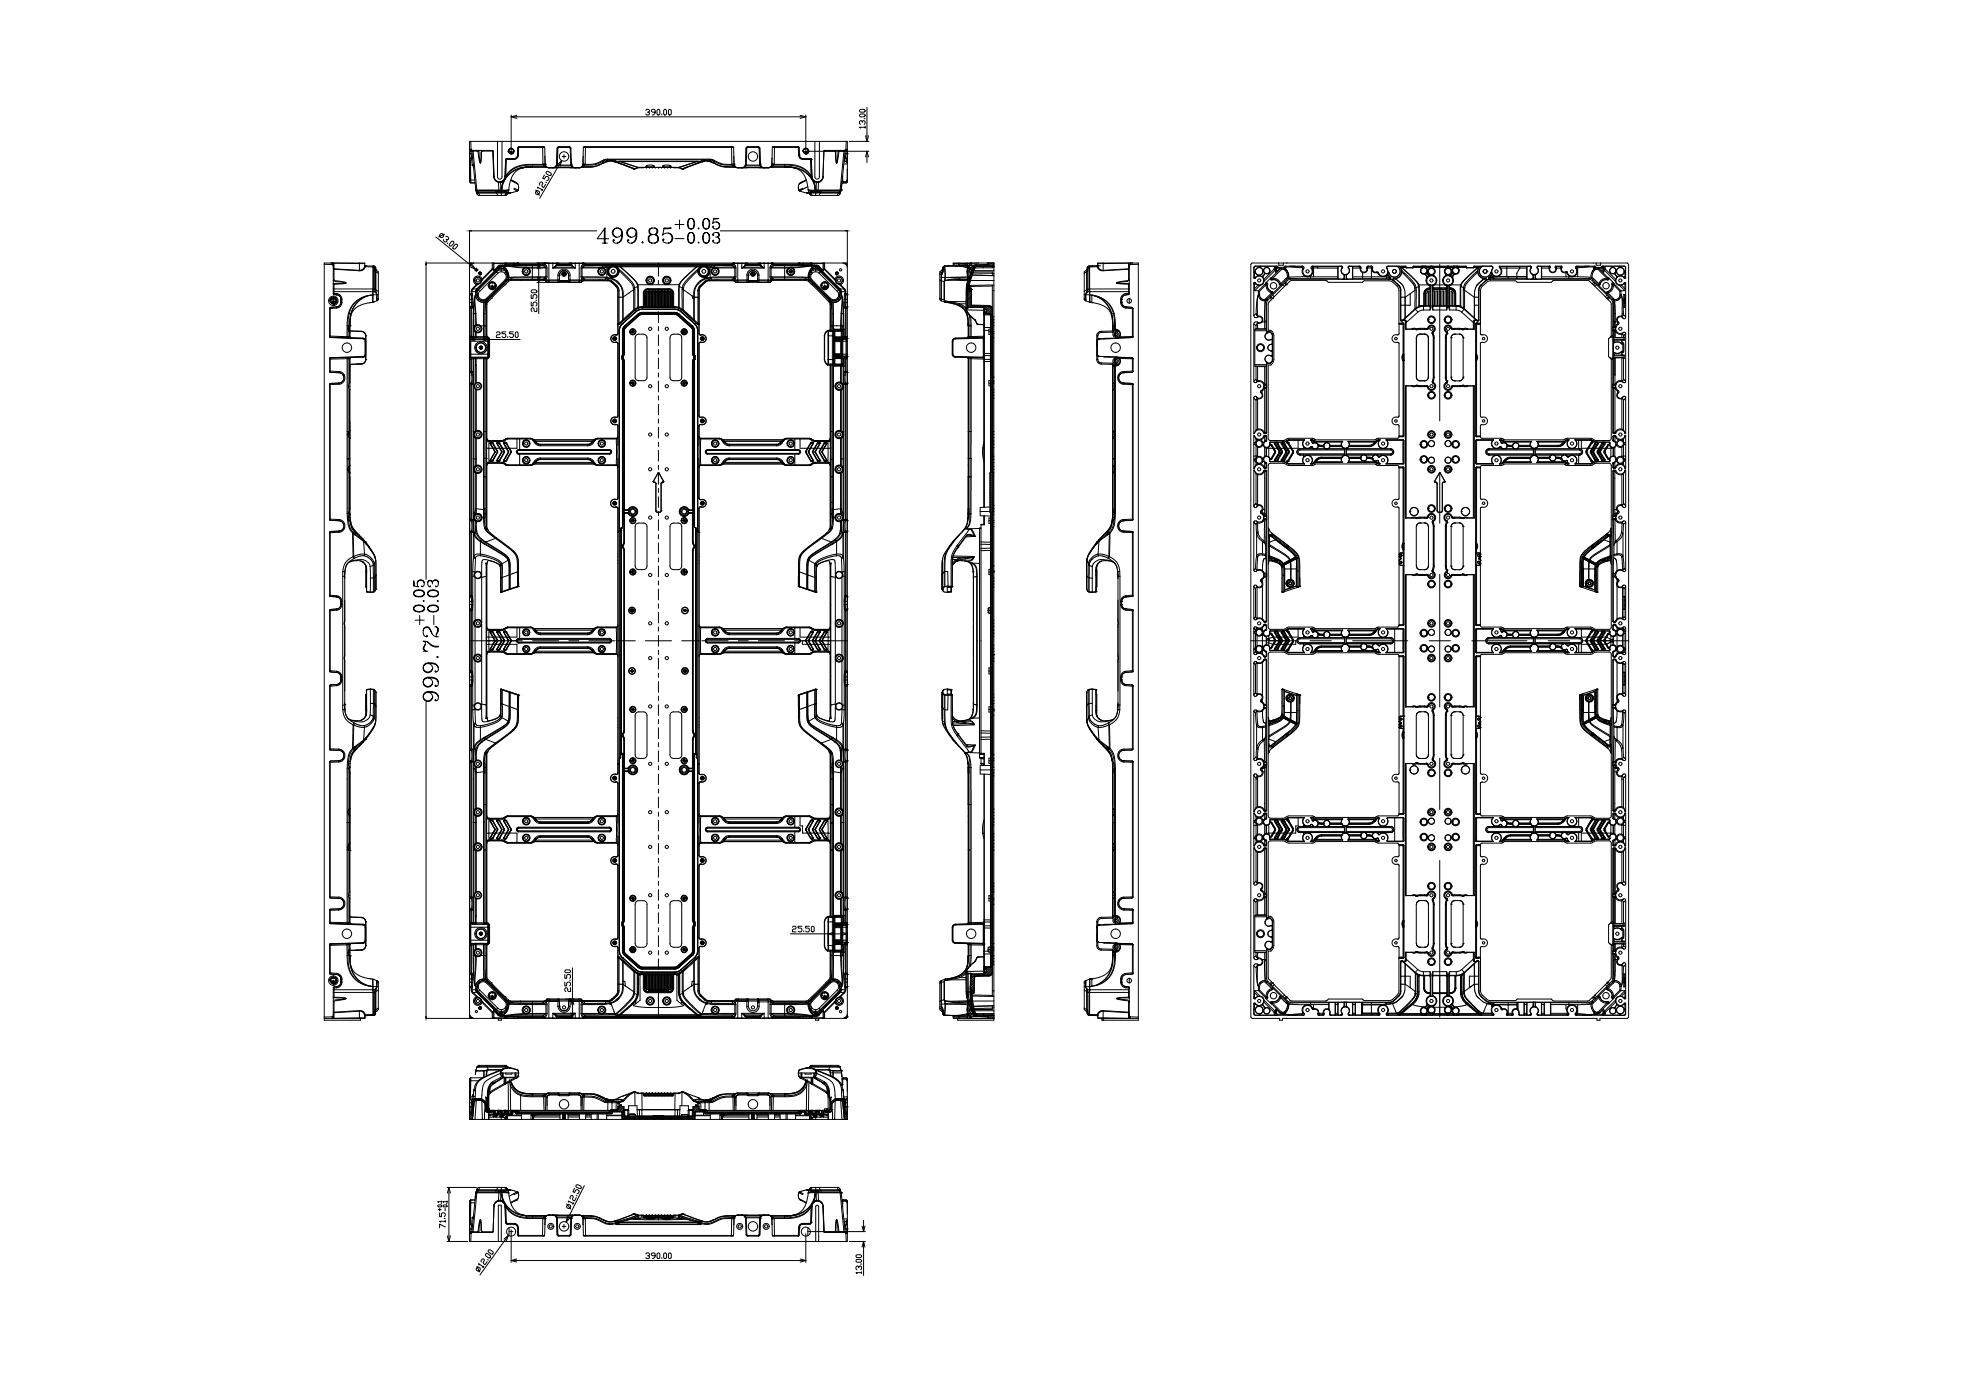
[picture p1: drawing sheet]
<svg xmlns="http://www.w3.org/2000/svg" width="594mm" height="420mm" viewBox="0 0 594 420" stroke-linecap="round" stroke-linejoin="round" font-family="sans-serif">
<g fill="none" stroke="#000" stroke-width=".3">
<path d="M153.3 34.5v10.4M153.3 35h88.3M153.3 35l1.7 .5M155 34.6l-1.7 .4M193.6 33.1l.3-.3h.6l.3 .3-.3 .6h-.3M194.5 33.7l.3 .2-.3 .6h-.6l-.3-.3M196.5 33.7h-.9l-.3-.6 .3-.3h.6l.3 .3v.8l-.6 .6h-.3M197 33.1l.3-.3 .6 .3v1.1l-.3 .3-.6-.3zM198.4 34.2v.3M199 33.1l.3-.3 .5 .3v1.1l-.2 .3-.6-.3zM200.7 32.8l.6 .3v1.1l-.3 .3-.6-.3v-1.1zM239.9 34.6l1.7 .4"/>
<path d="M241.6 34.5v10.4M241.6 35l-1.7 .5M257.7 33.1l.3-.3h1.1l.3 .6-.3 .3h-1.1zM258 34.2h1.1l.3 .6-.3 .2h-1.1l-.3-.2zM258.6 36.7l-.3-.5-.6 .3v.5l.3 .3M258.6 36.5l.3-.3 .5 .3v.5l-.3 .3M259.1 35.6h.3M259.4 38.2h-1.7l.3 .2M259.4 37.9v.5M260 32.2v10.2M140.8 54v.6l.2 .2M140.8 46.1v1.3h.6"/>
<path d="M140.8 44.8v1.3M140.8 44.8v-2.4h113.3v2.7M140.8 47.5v6.5M140.8 54h.2M140.8 46.1h.5M140.8 44.8h.5M140.8 44.8l.2 .3M140.8 45.1h.2M140.9 47.4l.1 6.6M141 54.8l.2 .1M141 54v.8M141 54h.2"/>
<path d="M141 47.4l.2 6.6M141 45.1h.5M141.2 54v.9M141.2 45.3h-.4v2.1M141.2 45.3h.3M141.2 45.1v.2M141.2 54h1.2M141.2 54.9h1.2M141.2 45.3l.1 .8M141.2 42.4l.1 2.4M141.3 46.1l.1 1.3M141.3 46.1h.3"/>
<path d="M141.3 44.8l.2 .3h.6M141.3 44.8h.1M141.3 44.8l.2 .3M141.3 45.1l.2 .1M141.3 45.1l.2 .2M141.3 45.1v.1M141.4 45.2l.1 .1M141.4 47.4l.3 .2M141.4 47.4h.1M141.5 45.2v.1M141.5 45.3h.3M141.5 45.1h.6"/>
<path d="M141.5 45.3l1.1 11.6M141.6 49.6l.4 .3M141.7 45.1l.1 .2M141.7 47.7l-.3-.3 .2 2.2M141.8 45.3l1.2 11.7M141.8 45.3h1.5M141.9 49.2l-.3 .4M142 49.6h-.4M142.1 45.1h5.5M142.6 57h.1M142.6 57.1h.4M142.6 56.9l.4 .1"/>
<path d="M142.6 56.9v.2M142.6 56.9h.1M142.6 57.1l.3 .5M142.7 57.1l.2 .5M142.9 57.6l.1 .2M142.9 57.6v.2M142.9 45.1l.4 .2M142.9 57.8l.1 .1M142.9 57.8l.1 .3M142.9 57.7v.1M142.9 45.1l.1 .1M143 57v.1"/>
<path d="M143 57.1l.2 .4M143 57.1h6.6M143 57h6.6M143 57.9l.1 .3M143 57.9h.5M143 58.1l.1 .1M143 57.8v.1M143 58v.1M143.2 57.5l.1 .3M143.2 57.5l-.3 .1M143.2 57.5h.1M143.2 57.5l.3 .4"/>
<path d="M143.2 57.5h5.4M143.3 57.8h-.3M143.3 57.8h5.5M143.5 57.9l.3 .7M143.5 57.9h5.4M143.5 45.1l.1 .2M143.6 45.3h-.3M143.6 45.3l.4 3.6 .3-3.4M144.3 45.1l.1 .1M144.4 45.2l-.1 2.8-.3 1-.3-1-.4-2.7M144.4 45.2l3.5 .1M144.4 45.1v.1"/>
<path d="M144.5 45.1l.2 .2M147.6 45.1l.2 .3M147.6 45.1l.4 7.9M147.9 45.3l.3 7.7M147.9 45.3l.2 7.7M148 53l.5 1.1 1 .6M148 53h.1M148.1 53h.1M148.6 57.5l.2 .3M148.8 57.8l.1 .1M148.9 57.9h2.9M148.9 57.9l.4 .7"/>
<path d="M149.2 42.4v10.7a.68 .68 0 0 0 .7 .6 .68 .68 0 0 0 .6-.6v-10.7M149.3 54.5l.2 .2M149.5 54.7l.6 .1M149.5 54.7l.1 2.3M149.5 57.4l.3 .3M149.5 57.4l-.9 .1M149.5 57.4h.8M149.6 57v.1M149.6 57l.6 .1M149.6 57.1l.4 .6M149.6 57.1l.6 .1M149.7 57.7l-.9 .1"/>
<path d="M149.7 57.7h.1M149.8 57.7h-.1M149.8 57.7h.2M150 57.7h.3M150.1 54.6v.2M150.1 54.8l.1 2.3M150.2 57.2h.4M150.2 57.2h.1M150.2 57.1h.1M150.2 57.1v.1M150.3 57.7h.8M150.3 57.4h1.1"/>
<path d="M150.3 57.4v.3M150.3 57.2h.3M150.3 57.1h.3M150.3 57.1v.1M150.3 57.2v.2M150.3 57.7v.9M150.4 56.3h.1M150.4 56.3h-.2v.8M150.5 56.3l.1 .8M150.6 57.2h.1M150.6 57.1v.1M150.7 54.3l.2 .1"/>
<path d="M150.9 54.5l-.8 .3M150.9 54.5l-.5 1.8M150.9 54.4v.1M151.1 57.7l.9 .2M151.1 57.7h.1M151.2 57.7h.1M151.3 53.6l.2 .1M151.4 57.4l.6 .1 .1 .3M151.4 57.4l-.2 .3M151.4 53.7l-.5 .7M151.4 53.7l-.9 2.6M151.4 52.9a1.63 1.63 0 0 1-1.6 1.6 1.63 1.63 0 0 1-1.6-1.5"/>
<path d="M151.4 52.9h.1M151.5 53.7v.1M151.5 52.9l-.4 1-1 .7-.8-.1-.6-.3-.5-.6-.1-.6M151.5 52.7h.2M151.5 52.7h.1M151.5 53.8l-1 2.5M151.6 47.8h.1M151.6 47.8h.2M151.6 53l-.1 .7M151.6 53h-.1M151.6 52.9v.1M151.6 52.9h-.1"/>
<path d="M151.6 47.8l-.2 5.1M151.6 47.8l-.1 5.1M151.7 52.7l-.1 .2M151.8 57.9l-.4 .7M151.8 57.9h.2M151.8 47.6h.1M151.8 47.6l-.2 .2M151.8 47.8l-.1 4.9M151.8 47.8h2.3M151.8 47.6v.2M151.8 47.6h2.3M152 57.9v.2"/>
<path d="M152 58.1l-.2 .5M152 58.1l-.3 .5h-8.3l-.3-.4M152.1 57.8v.2M152.1 57.8l-.1 .1M152.1 57.9h.6M152.1 58v.1M152.1 58.1h.1M152.1 58l-.1 .1M152.1 58.1l-.1 .1M152.2 57.8h.1M152.3 45.4h.5M152.3 57.8h.1"/>
<path d="M152.3 57.8l.4 .1M152.3 57.8h.2M152.4 57.8h.1M152.4 45.2l-.1 .2M152.5 57.8l.2 .1M152.5 57.8h.1M152.5 45.4l.1 .2M152.5 45.4a.77 .77 0 0 0 .8 .7 .77 .77 0 0 0 .7-.7M152.5 45.4a.77 .77 0 0 1 .8-.8 .77 .77 0 0 1 .7 .8M152.5 57.1l-1.9 .1M152.5 57.1h.1M152.5 44.9l-.1 .2"/>
<path d="M152.5 57l-.4 1.1M152.6 56.9l-.1 .2M152.6 57.7l.1 .1M152.6 56.9l-2 .2M152.6 45l-.1 .3M152.6 45.7l.1 .2M152.6 57.8l.3 .1M152.6 57.8h.1M152.6 44.9v.9M152.7 57.9h.1M152.7 57.9h.2M152.7 57.8l.2 .1"/>
<path d="M152.7 44.6l-.1 .2M152.7 57.8v.1M152.8 44.8l-.2 .2M152.8 46l.2 .1M152.9 57.9h.1M152.9 45.8v-.3l.2 .2 .1-.2v.3M153.1 44.5l-.2 .1M153.1 54.1l2.2 1.1M153.1 44.6l-.2 .1M153.1 46.1h.2M153.1 45.4h.3M153.2 53.9l1.2 .7"/>
<path d="M153.2 44.6h.2M153.3 45.2v.3M153.3 45.8v.6M153.4 54.1l1.4 .7M153.4 45.6v-.1l.2 .1-.3 .2h.3l-.1-.2M153.4 46.2l-.1 .1M153.4 44.4l-.3 .1M153.5 44.5l.2 .1M153.5 44.7l.2 .1M153.7 46l-.3 .1M153.7 46.1l-.2 .1M153.7 45.4h.5"/>
<path d="M153.8 44.7l.2 .1M153.8 44.8l.2 .2M153.9 45.8l-.2 .2M154 45.9l-.2 .2M154 45.5v.2M154 45.1v.3M154 44.9l.1 .2M154.1 56.7l1 .6M154.1 47.6h.1M154.1 47.6v.2M154.1 45.6l-.1 .2M154.2 56.5l1.1 .6"/>
<path d="M154.2 45.2l-.1 .3M154.6 54.7l.2 .1M154.8 54.8l.1 .1M154.9 54.9l.4 .3M154.9 54.9h.1M155.1 57.3l-2.2 .6M155.1 57.3h.1M155.2 46.5h.2M155.2 46.5l-.3 .8-.8 .3M155.2 46.5h.1M155.3 44.4l-.1 2.1M155.3 44.2h.2"/>
<path d="M155.3 55.2l.2 .9M155.3 44.2v.2M155.3 57.1l-.2 .2M155.3 57.1h.1M155.4 57.1l-.2 .2M155.4 46.5l-.5 1.1-.8 .2M155.5 56.1l-.2 1M155.5 56.1l-.1 1M155.5 44h7.6l.2 .2M155.5 44v.2M155.5 44.2h7.2M155.5 44.2l-.1 2.3"/>
<path d="M155.5 44l-.2 .2M156.2 50.4l-.4 .1M156.6 50.4l-.4 .1M156.8 50.4l-1.8 .8-1.3 1.4-.7 1.7-.4 2.6M157.2 50.2a7.7 7.7 0 0 0-5.7 3.6M157.8 50.1l-2 .3-1.7 .7-1.7 1.3-.9 1.3M157.8 50.1l-.6 .1M157.8 50v.1M157.8 50.1h.6M158.1 50.1l-.6 .1M158.4 50.1h.6M158.4 50.1h1.2"/>
<path d="M158.7 50.1l-2.1 .3 .6-.2M158.7 50.1l-.4 .1M158.7 50.1h.3M158.8 50.1h.2M159.6 50.1h.1M159.6 50l-1.8 .1M159.6 49.5a8.4 8.4 0 0 0-8 3.5M159.6 49.3l-2.3 .1-2.3 .5-2 1.2-1.3 1.6M159.6 49.3v.2M159.6 50v.1M159.6 50.1h4.1M159.6 49.3h3.2"/>
<path d="M159.6 50h3.8M159.6 49.5h3.4M159.6 49.5v.5M159.7 50.1l-.7 .1M160.6 57l1.1 1.6M160.8 57.3l.4-.2 .5 .3 .1 .4-.3 .5-.4 .1-.5-.3v-.4zM161.2 56.5l-.1-.4 1.5 .9M162.7 44.2h.6M162.7 44v.2M162.7 44.2l.1 5M162.8 56.8l-.3 .4M162.8 49.2v.1"/>
<path d="M162.8 49.3l.2 .2M162.8 49.2h.6M163 49.5l.4 .5M163 49.5l.6 .2M163.3 52.5l-.6 1 .5 .2 .4-.7 .4-.1 .5 .3 .1 .4-.3 .5-.4 .1M163.3 44.2l.1 2.7M163.4 50l.3 .1M163.4 50h.4M163.4 46.9v2.3M163.4 49.3l.1 .2M163.4 49.3h-.6M163.4 49.3h.1"/>
<path d="M163.5 49.5l.4 .6 .7 .2M163.5 49.5h.1M163.6 55.3l-.5 1-.6-.3v-.4l.3-.5-.4-.5-.4 .1-.3 .5 .1 .3M163.6 49.8h.1M163.6 54.6l.3 .2M163.7 50.1h.1M163.7 50.1l.3 .1M163.9 51.5l.3-.1 1 .5 .1 .5-.5 .3-1-.6zM164.6 50.3h.1M164.6 50.3h9.1M165.8 50.3h.1M166.3 50.2h.1"/>
<path d="M166.9 49.5h.2M166.9 49.8h-.2M166.9 49.3l-.4 .8-.7 .2M166.9 49.3h.1M166.9 49.3l-.4 .7-.7 .3M166.9 49.8l-.5 .4M166.9 49.3h.2M166.9 49.8h4.4M167.1 44.4l-.2 4.9M167.1 44.4h.2M167.1 49.5l-.2 .3M167.1 49.5h4"/>
<path d="M167.1 49.3v.2M167.3 44.4l-.2 4.9M167.5 44l-.4 .4M167.5 44.2l-.2 .2M167.5 44v.2M167.5 44.2h3.2M167.5 44h3.2M168.4 48.2l-6.6 11.3M168.4 48.2l-1.2 1.2M168.4 48.2l-.4 1.7M168.6 46.9h1.1M169.1 46.4v1.1"/>
<path d="M170.7 44.2l.3 .2M170.7 44v.2M170.7 44l.5 .4M171 44.4h.2M171 44.4l.1 4.9M171.1 49.3h.3M171.1 49.5l.2 .3M171.1 49.3v.2M171.2 44.4l.2 4.9M171.3 49.8l.6 .4h-5.5M171.3 49.8h.2M171.3 48.7l.1 .6"/>
<path d="M171.4 49.3l.4 .8 .7 .2M171.4 49.3h.1M171.4 49.3l.3 .7 .8 .3M171.4 49.5h-.3M172.5 50.3h.1M173.7 50.3h.1M174.4 50.1l-.2 .1M174.5 50h.4M174.5 50.1l-.3 .1M174.5 50.1h.1M174.6 50.1l-.4 .1M174.7 49.5l-.3 .6-.7 .2"/>
<path d="M174.7 49.5h.1M174.8 49.5l-.5 .7-.6 .1M174.8 49.3l-.1 .2M174.8 49.2v.1M174.8 49.3v.2M174.8 49.3h.6M174.8 49.2h.7M174.9 46.9l-.1 2.3M174.9 50l-.4 .1M174.9 44.2h.6M174.9 44.2v2.7M174.9 44.2l.2-.2h44.6l.3 .2"/>
<path d="M175.2 49.6h-.4l-.2 .2M175.2 49.6l-.3 .4M175.4 49.3l-.2 .3M175.5 49.2l-.1 .1M175.5 44v.2M175.5 44.2h43.9M175.5 44.2v5M177.1 50.1h.1M178.1 49.9l-3.6 .2M179.6 49.5l-.2 .1M180.6 49l-2.3 .9-3.4 .1M180.6 49h.1"/>
<path d="M180.6 49l-2.3 1-3.8 .1M180.7 49l-.3 .1M181 48l.1 .2M181 48l-2.7 1.2-2.9 .1M181 48.9l-.4 .1M181.1 48.2l-2.6 1.2-3.3 .2M181.1 48.2l-.5 .8M181.7 48.6l-.7 .2M181.8 48.4l.1 .1M181.8 48.4l-1.2 .6M181.8 48.4h.1M181.8 48.4l.2 .1"/>
<path d="M181.9 48.5h.1M181.9 48.5l-.9 .4M182.2 47.7l-1.2 .3M182.2 47.9l-1.1 .3M182.2 47.9l-.4 .5M182.2 47.7h30.5M182.2 47.9h30.5M182.2 47.7v.2M182.6 48.3l1.7 .3M183 48.2h.3M183.1 48.2l-1.1 .3M183.1 48.2l-1.3 .2"/>
<path d="M183.1 48.2l1-.2 .8 .5M183.1 48.1v.1M183.3 48.2l2.3 .7M183.3 48.2l2.1 .6M184.1 48.3l-.9-.2 1.1 .5M184.3 48.6h.1M184.4 48.6l5.4 1.9M184.9 48.4v.1M184.9 48.5l.2 .1M185 48.6h.1M185.1 48.6l.4 .2M185.4 48.8l.2 .1"/>
<path d="M185.4 48.8h.1M185.5 48.8l.1 .2M185.5 48.8l4.8 1.8M185.6 49l4.3 1.6M185.9 48.4l-1 .1M185.9 48.4h.1M185.9 48.4v.1M185.9 48.5l-.8 .1M185.9 48.5l5.2 1.7M185.9 48.5h.1M186 48.5l5.2 1.7M186 48.5h22.9"/>
<path d="M186 48.4h22.9M186 48.4v.1M189.6 50.5l.4 .2M189.9 50.6h.1M190 50.6h.1M190 50.7h.3M190 50.6h.3M190 50.7h.1M190.1 50.7h.2M190.1 50.6h.2M190.3 50.6h.1M190.3 50.6v.1"/>
<path d="M190.3 50.6l.1 .1M190.3 50.7h.1M191.1 50.2h.1M191.1 50.2h12.6M191.2 50.2v.1M191.2 50.2l-.9 .4M191.2 50.3l-.8 .4M191.2 50.3h.2M191.2 50.2l.2 .1M191.4 50.3h1.5M192.9 50.3h.1M193.7 50.2v.1"/>
<path d="M193.7 49.9l.3-.2 .9-.2 .8 .1 .5 .3M193.7 49.9l.8 .3h1.3l.4-.3M193.7 50.3h.2M193.7 50.3h.1M193.8 49.8l-.1 .1M193.8 49.9l.5 .2 1.8-.2M193.8 49.8v.1M194 50.2l-.1 .1M194.3 50.2h.1M194.3 50.2l-1.4 .1M194.5 50.2l.2 .1M194.7 50.2v.1"/>
<path d="M194.7 50.3h.1M194.8 50.2v.1M194.9 50.2l-.1 .1M195.5 50.2l.1 .1M195.6 50.2v.1M195.6 50.3h.1M195.7 50.2v.1M195.8 50.2l-.1 .1M196.1 49.8l.1 .1M196.1 49.8v.1M196.4 50.2l.1 .1M196.5 50.2v.1"/>
<path d="M196.5 50.3h.1M196.6 50.2v.1M196.7 50.2l-.1 .1M197.3 50.2l.1 .1M197.4 50.2v.1M197.4 50.3h.1M197.5 50.2v.1M197.6 50.2l-.1 .1M198.2 50.2l.1 .1M198.3 50.2v.1M198.3 50.3h.1M198.4 50.2v.1"/>
<path d="M198.5 50.2l-.1 .1M198.7 49.9l.3-.3 .9-.1 .8 .1 .5 .3M198.7 49.9l.8 .3h1.3l.4-.3M198.8 49.8l-.1 .1M198.8 49.9l.5 .2 1.8-.2M198.8 49.8v.1M199.1 50.2l.1 .1M199.2 50.2v.1M199.2 50.3h.1M199.3 50.2v.1M199.4 50.2l-.1 .1M200 50.2l.1 .1"/>
<path d="M200.1 50.2v.1M200.1 50.3h.1M200.2 50.2v.1M200.3 50.2l-.1 .1M200.6 50.2l1.4 .1M200.9 50.2l.1 .1M201 50.3h.2M201.1 49.8l.1 .1M201.1 49.8v.1M201.2 50.3h-.2M201.2 50.3h.1M201.2 50.2v.1"/>
<path d="M202 50.3h1.5M202 50.3h.1M203.5 50.3h.2M203.7 50.3l.8 .4M203.7 50.2l-.2 .1M203.7 50.2v.1M203.7 50.2l.9 .4M204.5 50.6v.1M204.5 50.6h.3M204.5 50.7h.1M204.5 50.6h.1M204.6 50.7h.2"/>
<path d="M204.6 50.7h.3M204.6 50.6h.2M204.8 50.7h.1M204.8 50.6h.1M204.9 50.6v.1M205 50.6h-.2M205 50.6h-.1M205.4 50.5l-.5 .2M208.9 48.5h.1M208.9 48.5l-5.2 1.7M208.9 48.4h.1M208.9 48.4v.1"/>
<path d="M209 48.5l-5.3 1.7M209 48.5l.8 .1M209 48.4l.9 .1M209 48.4v.1M209.3 49l-4.3 1.6M209.3 48.9v.1M209.4 48.8l-.1 .2M209.4 48.8l-4.8 1.8M209.5 48.8h-.1M209.5 48.8l-.1 .1M209.8 48.6l-.4 .2M209.9 48.5l-.1 .1"/>
<path d="M210 48.4l-.1 .1M210.5 48.6l-5.4 1.9M210.6 48.6h-.1M211.6 48.2l-1 .4M211.6 48.2l-2.3 .7M211.6 48.2l-1 .1-1.1 .5M211.6 48.2h.2M211.6 48.2l-.8 .1M211.8 48.1v.1M211.8 48.2l1.1 .3M211.8 48.2l1.2 .2M211.8 48.2l-1-.2-.9 .5"/>
<path d="M212.7 47.7l1.2 .3M212.7 47.9l.3 .5M212.7 47.9l1.1 .3M212.7 47.7v.2M212.8 48.5l-1.1-.2-1.1 .3M212.9 48.5h.1M213 48.5l1.3 .5M213 48.4l-.1 .1M213 48.4v.1M213 48.4l1.3 .6M213 48.4h.1M213.1 48.6l.7 .2"/>
<path d="M213.8 48.2l.5 .8M213.8 48.2l2.8 1.2 3.1 .2M213.9 48l-.1 .2M213.9 48l2.7 1.2 2.8 .1M214.2 49l.3 .1M214.3 49l2.2 1 3.8 .1M214.3 49l2.5 .9 3.2 .1M214.3 49h.1M215.5 49.6h.1M216.6 49.9l3.7 .2M217.7 50.1h.1M219.4 44.2h.6"/>
<path d="M219.4 44v.2M219.4 44.2v5M219.4 49.3l.3 .3M219.4 49.2v.1M219.4 49.2h.7M219.7 49.6l.3 .4M219.7 49.6h.4l.2 .2M220 50l.3 .1M220 50h.4M220 44.2v2.7M220 46.9l.1 2.3M220.1 49.3v.2"/>
<path d="M220.1 49.3h-.7M220.1 49.3h.1M220.1 49.5l.5 .7 .6 .1M220.1 49.5h.1M220.1 49.5l.4 .6 .7 .2M220.3 50.1l.4 .1M220.3 50.1h.1M220.6 50.2h.1M221.2 50.3h.1M221.2 50.3h9.1M222.4 50.3h.1M223.5 49.5h.2"/>
<path d="M223.5 49.3h.3M223.5 49.3h.1M223.5 49.3l-.4 .8-.7 .2M223.5 49.3l-.3 .7-.8 .3M223.6 49.8h-.2M223.6 49.8l-.6 .4h5.5l-.5-.4M223.6 49.8h4.4M223.7 44.4l-.2 4.9M223.7 44.4h.2M223.7 49.5l-.1 .3M223.7 49.5h4.1M223.8 49.3l-.1 .2"/>
<path d="M223.9 44.4l-.1 4.9M224.2 44l-.5 .4M224.2 44.2l-.3 .2M224.2 44.2h3.2M227.4 44.2l.2 .2M227.4 44v.2M227.4 44h-3.2v.2M227.4 44l.4 .4M227.6 44.4h.2M227.6 44.4l.2 4.9M227.8 49.5l.2 .3M227.8 49.3v.2"/>
<path d="M227.8 49.3h.2M227.8 44.4l.2 4.9M228 49.8h.2M228 49.3l.4 .8 .7 .2M228 49.3h.1M228 49.3l.3 .7 .8 .3M228 49.5h-.2M229 50.3h.1M229.1 50.3h.1M230.3 50.3h.1M230.5 50.3h.1M230.9 50.2l.3-.1z"/>
<path d="M231.1 50h.5M231.2 50.1h.1M231.2 50.1h4.1M231.3 49.8v.1M231.4 49.6l-.4 .6-.7 .1M231.4 49.6h.1M231.4 49.6l-.5 .6-.6 .1M231.5 49.3l-.1 .3M231.5 49.3h.6M231.5 49.3h.1M231.5 49.2h.6M231.5 47.5v1.7"/>
<path d="M231.6 50l-.4 .1M231.6 44.2h.6M231.6 44.2l-.1 3.3M231.6 50h3.7M231.9 49.5l-.6 .2M231.9 49.5l-.3 .5M231.9 49.5h3.4M232.1 49.2v.1M232.1 49.3l-.2 .2M232.1 49.3h3.2M232.2 44v.2M232.2 44.2h7.2"/>
<path d="M232.2 44.2l-.1 5M235.2 50.1l.7 .1M235.3 50.1h.1M235.3 50.1h.7M235.3 50.1h1.2M235.3 50l1.8 .1M235.3 49.5a8.5 8.5 0 0 1 8 3.5M235.3 49.3v.2M235.3 49.3l2.6 .1 2.1 .6 1.8 1.1 1.4 1.6M235.3 50v.1M235.3 49.5v.5M235.9 50.1h.2"/>
<path d="M235.9 50.1h.6M236 50.1l2.2 .3M236 50.1h.3M236 50.1h.1M236.1 50.1h.2M236.8 50.1l.6 .1M237.1 50.1l.6 .1M237.1 50.1l1.4 .2a7.4 7.4 0 0 1 4.9 3.4M237.1 50v.1M237.1 50.1h-.6M237.5 50.2l.4 .1-.3-.1M237.7 50.2l.5 .2"/>
<path d="M237.7 50.2l1.4 .3 1.7 .8 1.5 1.1 1.1 1.4M238.2 50.4l1.7 .8 1.3 1.4 .7 1.9 .4 2.4M238.9 50.5h.2M239.4 44l.2 .2M239.4 44.2h.2M239.4 56.1l.2 1M239.4 56.1l.1 1M239.4 44h-7.6l-.2 .2M239.4 44v.2M239.4 44.2l.1 2.3M239.5 46.5l.5 1.1 .8 .2M239.5 46.5h.2"/>
<path d="M239.5 57.1l.2 .2M239.5 57.1h.1M239.6 57.1l.1 .2M239.6 44.4l.1 2.1M239.6 55.2l-.2 .9M239.6 44.2v.2M239.7 46.5l.3 .8 .8 .3M239.7 46.5h.1M239.7 57.3l2.3 .6M239.7 57.3h.1M239.9 54.9h.1M240 54.9l-.4 .3"/>
<path d="M240.1 54.8l-.1 .1M240.4 54.7l-.3 .1M240.6 54.5l-.3 .2M240.7 45.4h.5M240.7 56.5l-1.1 .6M240.7 45.2v.2M240.8 47.6v.2M240.8 47.6h.1M240.8 47.8h2.2M240.8 47.6h2.2M240.9 44.9l-.1 .2M240.9 45.4v.2"/>
<path d="M240.9 45v.3M240.9 45.7l.2 .2M241.1 44.6l-.2 .2M241.2 44.8l-.2 .2M241.2 46l.1 .1M241.3 45.8v-.3l.2 .2 .1-.2v.3M241.4 44.5l-.2 .1M241.5 44.6l-.3 .1M241.5 46.1h.2M241.5 45.4h.3M241.6 44.6h.2M241.6 45.2v.3"/>
<path d="M241.6 45.8v.6M241.7 53.9l-1.6 .9M241.8 45.6v-.1l.1 .1-.2 .2 .2-.2M241.8 44.4l-.3 .1M241.8 54.1l-2.2 1.1M241.8 46.2l-.2 .1M241.9 44.5l.2 .1M242 57.9h.1M241.9 44.7l.2 .1M242 57.9h.2M242 46l-.2 .1M242.1 46.1l-.2 .1"/>
<path d="M242.1 45.4h18.4M242.2 57.8l-.2 .1M242.2 57.8h.1M242.2 56l-2.5 1.3M242.2 44.7l.1 .1M242.2 44.8l.1 .2M242.3 57.8l-.3 .1M242.3 57.8h.1M242.3 44.9l-.2 1.1M242.3 56.9l.1 .2M242.3 57.1l2 .1M242.3 57.7l-.1 .1"/>
<path d="M242.3 56.9l2 .2M242.3 45.9l-.1 .2M242.3 57.1h.1M242.3 45.1l.1 .3M242.4 45.5l-.1 .2M242.4 57l.3 1.1M242.4 44.9l.1 .2M242.4 57.8l-.2 .1M242.4 57.8h.1M242.4 57.8h-.1M242.5 57.8l-.3 .1M242.5 57.8h.2"/>
<path d="M242.5 45.6l-.1 .2M242.5 45.2v.3M242.7 57.9h-.5M242.7 58.1h.1M242.7 58.1l.1 .1M242.8 58l-.1 .1M242.8 57.8v.2M242.8 57.8l.1 .1M242.8 58l.1 .1M242.8 58.2l.3 .4M242.9 58.1l-.1 .1M242.9 58.1l.3 .5h8.3l.3-.4"/>
<path d="M242.9 57.9v.2M242.9 57.9h.2M243 47.6h.1M243 47.8h.3M243 47.6l.3 .2M243 47.8l.2 4.9M243 47.6v.2M243.1 57.9l.4 .7M243.1 57.9h2.9M243.2 52.7v.2M243.2 52.7h.2M243.2 52.9l.1 .1"/>
<path d="M243.2 52.9h.2M243.3 53h.1M243.3 53l.1 .7M243.3 47.8h.1M243.3 47.8l.2 5.1M243.3 47.9l.1 5M243.4 53.8l1 2.5M243.4 53.7l.7 1.4 .3 1.2M243.4 53.7l.6 .7M243.4 52.9l.5 1.2 1 .5 1.3-.4 .5-.7 .1-.5M243.4 52.9h.1M243.4 53.7v.1"/>
<path d="M243.5 52.9a1.63 1.63 0 0 0 1.6 1.6 1.63 1.63 0 0 0 1.6-1.5M243.5 57.4h1.1M243.5 57.4l-.5 .1-.2 .3M243.5 57.4l.2 .3M243.6 53.6l-.2 .1M243.7 57.7l-.8 .2M243.7 57.7h.9M243.7 57.7h.1M244 54.5l.5 1.8M244 54.5l.8 .3M244 54.4v.1M244.2 54.3l-.2 .1"/>
<path d="M244.3 57.2h.1M244.3 57.2l.3 .1M244.3 57.1v.1M244.3 57.1h.3M244.3 42.4v10.7M244.4 56.3h.1M244.5 56.3h-.2v.8M244.5 56.3l.2 .8M244.6 57.7h.3M244.6 57.4v.3M244.6 57.4h.6M244.6 57.2h-.3"/>
<path d="M244.6 57.1v.1M244.6 57.1h.1M244.6 57.2v.2M244.6 57.7v.9M244.6 57.3h.1M244.6 57.2h.1M244.6 57.2v.1M244.7 57.1l-.1 .1M244.8 54.8l-.1 2.3M244.8 54.6v.2M244.9 57.7l1.2 .1M245.2 57.4l1.1 .1"/>
<path d="M245.2 57.4l-.3 .3M245.2 57.7h.1M245.3 57.1l-.7 .1M245.3 57.1h6.6M245.3 57.1l-.1 .3M245.3 57l-.6 .1M245.3 57v.1M245.3 57h6.6M245.4 57.4l-.3 .3M245.4 54.7l-.6 .1M245.4 54.7l-.1 2.3M245.6 54.5l-.2 .2"/>
<path d="M245.7 42.4v10.7a.68 .68 0 0 1-.7 .6 .68 .68 0 0 1-.7-.6M246 57.9l-.4 .7M246 57.9h5.4M246.1 57.8l-.1 .1M246.1 57.8h5.5M246.3 57.5l-.2 .3M246.3 57.5h5.4M246.7 53h.1M246.8 53l-.4 1.2-1 .5M247 45.3l-.3 7.7M247 45.3l-.2 7.7M247.3 45.1h5.5"/>
<path d="M247.3 45.1l-.3 .3M250.3 45.1l-.1 .2M250.5 45.2l-.3 .1M250.5 45.2l.1 2.4 .3 1.4 .3-1 .4-2.7M250.5 45.1v.1M250.6 45.1l-.1 .1M251.3 45.3l-.4 3.6-.3-3.4M251.3 45.3h.3M251.4 45.1l-.1 .2M251.4 57.9h.5M251.4 57.9l-.3 .7M251.6 57.8h.2"/>
<path d="M251.7 57.5l-.3 .4M251.7 57.5l-.1 .3M251.7 57.5l.3 .1M251.8 58.1v.1M251.8 57.8l.1 .1M251.9 57.9l-.1 .3M251.9 45.2l-.3 .1M251.9 58v.1M251.9 45.1v.1M251.9 57v.1M251.9 57.1l-.2 .4M252 57.8l-.1 .1"/>
<path d="M252 57.8l-.2 .3M252 57.7v.1M252 57.6l-.2 .2M252 57.6v.2M252 45.1l-.1 .1M252.2 57.1h.1M252.2 57.1h-.3M252.2 57.1l-.2 .5M252.3 57h.1M252.3 56.9l-.4 .1M252.3 56.9l-.1 .2M252.3 56.9h.1"/>
<path d="M252.3 56.9v.2M252.3 57.1l-.3 .5M252.5 54.7l.2 .2M252.5 54.6l.1 .1M252.5 54.5l-.2 2.4M252.5 54.6l.2 .3M252.5 54.5l.2 .1M252.5 54.5v.1M252.5 54.5h.2M252.5 54.4v.1M252.6 52.9l.1 1.6M252.7 54.6v.3"/>
<path d="M252.7 54.9h1M252.7 54.5h1M252.7 54.5v.1M252.7 54.6h1M252.8 45.1h.6M253 49.2h1.1M253.1 45.3h.3M253.1 45.3l-1.2 11.7M253.1 48.4l.2 .1M253.1 48l.2 .4M253.2 45.1l-.1 .2M253.3 46.1h.3"/>
<path d="M253.3 48.5h.5M253.3 48.4h.5M253.3 48.4v.1M253.4 45.3h.3M253.4 45.3l-1.1 11.6M253.4 47.3l-.1 1.1M253.4 45.1h.7M253.4 45.2v.1M253.5 45.2l-.1 .1M253.5 47.4l-.3 .2M253.5 47.4h.6M253.5 47.4h.1"/>
<path d="M253.5 45.2v.1M253.6 45.1l.1 .1M253.6 45.1h.1M253.6 44.8l-.2 .3h-.6M253.6 44.8l-.2 .3M253.6 46.1l-.1 1.3M253.6 44.8h.1M253.6 46.1h.5M253.6 44.8h.5M253.7 54.6v.3M253.7 54.5v.1M253.7 45.3l-.1 .8"/>
<path d="M253.7 45.1v.2M253.7 42.4l-.1 2.4M253.8 54.5h-.1M253.8 54.5l.1 .1M253.8 48.5l.1 .1M253.8 48.4h.2M253.8 48.4v.1M253.8 47.4v1M253.9 48.6l.2 .3M253.9 54.8l-.2 .1M253.9 54.6h-.2M253.9 54.6v.2"/>
<path d="M254 54.1l-.2 .4M254 54.1l.1 .1M254 48.4l-.1 .2M254 48.4l.1 .2M254 54v.1M254 54h.1M254 47.4v1M254.1 46.1h.1M254.1 54.3l-.2 .5M254.1 54.3l-.2 .3M254.1 48.6v.3M254.1 46.1l-.1 1.3"/>
<path d="M254.1 46.1v1.3M254.1 45.3v.8M254.1 54v.2M254.1 45.1v1M254.1 47.5v1.1M254.1 48.9v5.1M254.1 54.2v.1M254.1 50.8l-.1 3.2M254.1 44.8l-.2 .3h.2M254.7 42.4h5.8M259.5 40.7l.5 1.7M260 45.4v3.4"/>
<path d="M260 45.4l-.5 1.7M260 45.4l.4 1.7M260.4 40.7l-.4 1.7M97.2 79.3l2.4 .1M99.3 78.9h.1M99.6 78.9v.5M99.6 79.4h.1M99.6 79.4l.3 .2v.6M99.6 78.9h.3M99.6 78.9h-2.4v227.2h10.9v-.6M99.6 78.9l.3 .3M99.6 79.4l.3 .2"/>
<path d="M99.9 78.9h9.4l.1 .2M99.9 79.6v.6M99.9 78.9v.3M99.9 79.2v.4M107.8 79.1h1.6M107.8 78.9v.2M107.8 79.1l-7.7-.2v5M107.8 79.1v2M109.3 79.8l.2 .2M109.3 79.8l-.6 1.1-.9 .2M109.4 79.6l.2 .2M109.4 79.6l-.1 .2"/>
<path d="M109.4 79.7l.2 .1M109.4 79.1v.5M109.6 79.8l-.1 .2M109.6 79.8h.1M109.6 79.8h2.3M111.9 79.8l.1 .1M111.9 79.8h.1M111.9 79.8l-.1 .3M112 79.8v.1M112 79.9v.2M112 79.9h.1M112.1 79.9h.1"/>
<path d="M112.1 79.9h.2M112.2 79.9l.3 .2-.3-.1M112.2 79.9v.3M127.7 78.9h13.3M127.7 79.4v94.4M130.7 71.1l11.9 9.7M132.2 70.1h.4l.4 .3v.4l-.3 .4-.4 .1-.4-.4-.1-.4zM133 71.8v.4l.4 .4h.4l.2-.7M133.3 70.3l-1.7 .8M133.7 70.9h.4l.4 .4 .1 .4-.6 .2-.2-.1M134.3 72.9l-.2 .2M135.4 72.4l.6 .1 .1 .4-.7 .9h-.4l-.3-.1v-.4z"/>
<path d="M136.5 73.3l.6 .1 .1 .4-.7 .9h-.4l-.3-.5zM140.8 79.4v.8M140.8 79.4h.1M140.8 69.3v9.9M140.8 79.4l.2 .2M141 79.6l-.2 .6M141.3 78.9h.8M141.3 78.9l-.5 .5M141.3 78.9l.2 .3M141.3 69.3h37.6M141.5 79.2l-.5 .4M141.5 79.3l1.1 1.5"/>
<path d="M142.1 78.9l-.6 .3M142.1 78.9h6.1M147.6 78.9v1.7M148.1 79.1h3.3M148.1 79.1l-.2-.2v1.7M148.1 79.1v2M148.2 78.9h3.2v.2M148.2 78.9l-.1 .2M149.3 79.8l.2 .2M149.3 79.8l-1.2 1.3M150.1 79.5l-.8 .3M150.1 79.5v.3"/>
<path d="M150.1 79.8l-.6 .2M150.1 79.8h.8M150.1 79.8h.1M150.2 79.9l-.6 .2M150.2 79.9h.1M150.2 79.8h.1M150.2 79.8l-.6 .3M150.2 79.9h.4M150.3 79.9l1.1 .5M150.3 79.9l-.6 .3M150.3 79.9h.3M150.3 79.8l.3 .1"/>
<path d="M150.3 79.9h.1M150.3 79.8v.1M150.3 79.9v.4M150.4 79.8l-.2 .1M150.4 79.8h.1M150.5 79.8l.1 .1M150.5 79.8h1M150.6 79.9l.7 .3 .7 .8 .4 1.1 .1 1.1M150.6 79.9l.8 .4 .7 .8 .4 1.2 .1 1M150.6 79.9h.1M150.7 79.5h-.6M150.7 79.5l.2 .3"/>
<path d="M150.7 79.5h.6M150.9 79.8h-.5M150.9 79.8h.1M150.9 79.8h.5M151.3 79.5l.2 .3M151.4 79.8h-.9M151.4 79.1h.1M151.5 79.8h.1M151.5 79.5h-.2M151.5 79.8l6.3 .4M151.5 79.5l.1 .2M151.5 79.5h.1"/>
<path d="M151.5 79.5l.2 .2M151.5 79.1v.4M151.5 79.8l5.7 .5M151.5 78.9h.1M151.6 79.7l-.1 .1M151.6 79.7h.1M151.6 78.9h.2M151.6 78.9v.4M151.6 79.3l-.1 .2M151.6 79.3l.3 .2M151.7 79.7h-.1M151.8 78.9h2.3"/>
<path d="M151.8 78.9v.6M151.8 79.5l-.1 .2M151.8 79.5h2.3M154.1 78.9h1.1M154.1 78.9v.6M155.2 79.2l-3.6 .1M155.2 79.2l.2 .3M155.2 78.9l-3.7 .2M155.2 78.9v.3M155.3 78.9h10.5M155.3 78.9h-.1M155.3 79.2l.2 .2"/>
<path d="M155.3 79.2h7.4M155.3 79.2h-.1M155.3 78.9v.3M155.4 79.5h-1.3M155.5 78.9v.5M155.5 79.4h7.2M155.5 79.4l-.1 .1M159.6 79.7h-8M159.6 79.6l-7.9 .1M159.6 79.6v.1M159.6 79.7v.5M159.6 79.7h3.4"/>
<path d="M159.6 79.6h3.2M161.5 78.9v15.2M161.5 78.9l-.4 1.7M161.5 78.9l.5 1.7M162.7 79.2v.2M162.7 79.4l.1 .1M162.8 79.6l.2 .1M162.8 79.5v.1M163 79.7l.4 .5M163.3 78.9l-.2 .3-.4 .2M163.3 78.9h.1M163.3 78.9l-.6 .3"/>
<path d="M163.4 78.9v.1M163.4 79l-.2 .5-.4 .1M163.4 79h.1M163.4 79l-.2 .5h-.4M163.5 79h3.4M163.5 79l.1 .2M163.5 79l1.1-.1v5.3M163.6 79.2l.2 .5M163.6 79.2l-.6 .5M163.8 79.7l.2 .7M163.8 79.7l-.4 .5M165.8 78.9h1.1"/>
<path d="M165.8 78.9v1.5M166.7 79.5l.2 .2M166.7 79.5l-.4 .5M166.9 79.3l-.2 .2M166.9 79.3l.2 .3M166.9 79.3h.1M166.9 78.9v.1M166.9 79.7l-.5 .5M166.9 79.3l.2 .2M166.9 78.9h4.3M166.9 79.7h4.4M166.9 79l.2-.1v.3"/>
<path d="M166.9 79v.3M167.1 79.2l.2 .2M167.1 79.6l-.2 .1M167.1 79.2h4.1M167.1 79.6h4M167.1 79.2l-.2 .1M167.1 79.5v.1M167.3 79.4h.2M167.3 79.4l-.2 .1M167.5 78.9v.5M167.5 79.4h3.2M167.7 79.5h2.8z"/>
<path d="M170.7 79.4h.3M170.7 78.9v.5M171 79.4l.1 .1M171.1 79.6l.2 .1M171.1 79.5v.1M171.2 78.9h.2M171.2 79.2l-.2 .2M171.2 78.9l.2 .1M171.2 78.9v.3M171.2 79.2l.2 .1M171.3 79.7l.6 .5M171.3 79.3l-.2 .3"/>
<path d="M171.4 79h3.4M171.4 78.9v.1M171.4 78.9h1.1M171.4 79.3h.1M171.4 79v.3M171.4 79.3l-.2 .3M171.4 79.3l.1 .2M171.5 79.5l.4 .5M171.5 79.5l-.2 .2M172.5 78.9h1.2M172.5 78.9v1.5M173.7 78.9l1.1 .1"/>
<path d="M173.7 78.9v5.3M174.5 79.7l-.3 .7M174.5 79.7l.4 .4M174.7 79.2l-.2 .5M174.7 79.2l.5 .5M174.8 79l-.1 .2M174.8 79l.6 .6M174.8 79h.1M174.8 79l.2 .4 .5 .1M174.9 78.9l-.1 .1M174.9 78.9h.1M174.9 78.9l.3 .4 .3 .1"/>
<path d="M174.9 78.9h.3M175.2 78.9l.3 .3M175.2 78.9h44.5M175.2 79.7l-.3 .4M175.4 79.6l-.2 .1M175.5 79.5l-.1 .1M175.5 79.2h43.9M175.5 79.2v.2M175.5 79.4h43.9M175.5 79.4v.1M180.6 72.9h1.5M181 79.5l.1 .1"/>
<path d="M181 79.5l-5.6 .1M181 79.5h1.2M181.1 79.6l-5.9 .1M181.1 79.6l-.5 .5M181.2 68.8v4.1M181.8 79.9l.1 .3M181.8 79.9l-1.2 .2M181.8 79.9h.1M181.8 79.9l.2 .3M182.2 79.6h-1.1M182.2 79.6l-.4 .3M182.2 79.5v.1"/>
<path d="M182.2 79.5h30.5M182.2 79.6h30.5M182.5 71.6h-3.4l2.3-3.2v4.5M183.1 79.8l-.4 .2M183.1 79.8l-1.3 .1M183.1 79.8l.9-.2 .9 .4M183.1 79.8v.1M183.1 79.9l-.4 .2M183.1 79.9l.8-.2 1 .4M184.9 68.4a1.44 1.44 0 0 0-1.1 1.4 1.44 1.44 0 0 0 1.1 1.4M184.9 80v.1M184.9 80l.2 .1"/>
<path d="M185.3 68.4l.4 .2a2.85 2.85 0 0 1-.6 4.3M185.9 79.9l-1 .1M185.9 79.9h.1M185.9 79.9v.1M186 79.9h22.9M186 79.9v.1M186.4 69.9a1.43 1.43 0 0 1-1.6 1.3 1.43 1.43 0 0 1-1.2-1.7 1.43 1.43 0 0 1 1.7-1.1l.7 .2a3 3 0 0 1-.3 4.1 1.17 1.17 0 0 1-1.9-.6l.3-.3 .2 .3-.2 .2M189.2 68.4a1.44 1.44 0 0 0-1.1 1.4 1.44 1.44 0 0 0 1.1 1.4M189.6 68.4l.5 .2a2.85 2.85 0 0 1-.7 4.3M190.7 69.9a1.43 1.43 0 0 1-1.6 1.3 1.43 1.43 0 0 1-1.2-1.7 1.43 1.43 0 0 1 1.7-1.1l.7 .2a3 3 0 0 1-.2 4.1 1.17 1.17 0 0 1-2-.6l.3-.3 .2 .3-.2 .2M192.4 72.7l.2-.2 .3 .2-.3 .2zM195.5 68.4l-.7 .2-.2 .4 .2 1.1a1.73 1.73 0 0 0 2.4-.4v-.7a1.42 1.42 0 0 0-2.4 0v.7l.7 .7"/>
<path d="M195.5 70.4l-.7 .2-.4 .6 .2 1.3a1.84 1.84 0 0 0 2.8-.4l-.2-1.3-.9-.4M195.5 70.4l-.7 .4-.2 .4 .2 1.3 .7 .4M196.3 68.4l.5 .2a1.1 1.1 0 0 1-.5 1.8M196.3 70.4l.9 .8v.9l-.9 .8M197.4 78.9v3.9M199.1 68.6l2.2-.2h-2.2l-.4 2.2a1.64 1.64 0 0 1 2.4-.5 1.64 1.64 0 0 1 .2 2.4 1.64 1.64 0 0 1-2.4 0l-.2-.4 .2-.5 .2 .2-.2 .3M200.4 69.9a1.59 1.59 0 0 1 1.1 1.5 1.59 1.59 0 0 1-1.1 1.5M202.4 67.3h2.7M202.4 71.6h2.7M203.7 66v2.7M207 65.5a1.85 1.85 0 0 0 0 3.2h.4a1.85 1.85 0 0 0 0-3.2h-.4a2.09 2.09 0 0 0 0 3.2M207 69.8a1.85 1.85 0 0 0 0 3.1h.4a1.85 1.85 0 0 0 0-3.1h-.4a2.09 2.09 0 0 0 0 3.1"/>
<path d="M207.4 65.5a2.09 2.09 0 0 1 0 3.2M207.4 69.8a2.09 2.09 0 0 1 0 3.1M208.9 79.9h.1M208.9 79.9v.1M209 79.9l.9 .1M209 79.9v.1M209.3 68.5h.3l-.1 .2zM209.3 72.8h.3l-.1 .1zM209.9 80l-.1 .1M209.9 80l.1 .1M211.6 65.5a1.71 1.71 0 0 0-.8 2.6 .99 .99 0 0 0 1 .6 .99 .99 0 0 0 .9-.6 2.65 2.65 0 0 0-.4-2.4 .85 .85 0 0 0-1.3 .4v2l.6 .6M211.6 69.8a1.71 1.71 0 0 0-.8 2.5 .99 .99 0 0 0 1 .6 .99 .99 0 0 0 .9-.6 2.65 2.65 0 0 0-.4-2.4 .85 .85 0 0 0-1.3 .5v1.9l.6 .6"/>
<path d="M211.8 79.9l-.9-.2-.9 .4M211.8 79.9l.4 .2M211.8 79.8l.4 .2M211.8 79.8l1.2 .1M211.8 79.8l-.9-.2-1 .4M211.8 79.8v.1M211.9 65.5a2.01 2.01 0 0 1 0 3.2M211.9 69.8a2.01 2.01 0 0 1 0 3.1M212.7 79.5h1.2M212.7 79.6l.3 .3M212.7 79.6h1.1M212.7 79.5v.1"/>
<path d="M213 79.9l-.1 .3M213 79.9v.3M213 79.9l1.3 .2M213 79.9h.1M213.8 79.6l.5 .5M213.8 79.6l5.9 .1M213.9 70.4l.1 .1-.1 .2-.2-.3a1.17 1.17 0 0 1 2-.2l-.2 .8-.9 .1M213.9 79.5l-.1 .1M213.9 79.5l5.5 .1M214 65.7l1.5-.2h-1.5l-.3 1.6a1.14 1.14 0 0 1 1.7-.4 1.14 1.14 0 0 1 0 1.8 1.14 1.14 0 0 1-1.7-.4l.2-.3 .1 .1-.1 .2M214.9 66.6a1.11 1.11 0 0 1 .8 1 1.11 1.11 0 0 1-.8 1.1M215.1 69.8a.73 .73 0 0 1 .4 .6 .73 .73 0 0 1-.4 .7 .93 .93 0 0 1 .7 .9 .93 .93 0 0 1-.7 .9 1.13 1.13 0 0 1-1.4-.6l.2-.3 .1 .2-.1 .1"/>
<path d="M215.5 71.4a.96 .96 0 0 1-.4 1.5M216 69.3h37.6M219.4 79.2v.2M219.4 79.4v.1M219.4 79.6l.3 .1M219.4 79.5v.1M219.7 79.7l.3 .4M219.7 78.9l-.3 .3M219.7 78.9h.3M220 78.9l-.6 .5M220 78.9h.1M220 78.9l.1 .1"/>
<path d="M220.1 79l-.3 .5-.4 .1M220.1 79h.1M220.1 79l-.3 .5h-.4M220.1 79h3.4M220.1 78.9v.1M220.1 78.9h1.1M220.1 79l.1 .2M220.2 79.2l.2 .5M220.2 79.2l-.5 .5M220.4 79.7l.3 .7M220.4 79.7l-.4 .4M221.2 78.9h1.2"/>
<path d="M221.2 78.9v5.3M222.4 78.9h1.1M222.4 78.9v1.5M223.4 79.5l.2 .2M223.4 79.5l-.4 .5M223.5 79.3l-.1 .2M223.5 79.3l.2 .3M223.5 79.3h.1M223.5 79.3l.3 .3M223.5 78.9v.1M223.5 78.9h4.3M223.5 79v.3"/>
<path d="M223.5 79l.2-.1v.3M223.6 79.7l-.6 .5M223.6 79.7h4.4M223.7 79.2l.2 .2M223.7 79.6l-.1 .1M223.7 79.2h.5M223.7 79.6h4.1M223.7 79.2l-.2 .1M223.8 79.5l-.1 .1M223.9 79.4h.3M223.9 79.4l-.1 .1M224.2 79.2h3.6"/>
<path d="M224.2 79.2v.2M224.2 78.9v.3M224.2 79.4h3.2M224.4 79.5h2.8zM227.4 79.4h.2M227.4 78.9v.5M227.6 79.4l.2 .1M227.8 79.6l.2 .1M227.8 79.5v.1M227.8 78.9h.2M227.8 79.2l-.2 .2M227.8 78.9v.3"/>
<path d="M227.8 78.9l.2 .1M227.8 79.2l.2 .1M228 79.7l.5 .5M228 79h3.4M228 78.9v.1M228 78.9h1.1M228 79.3l-.2 .2M228 79.3h.1M228 79v.3M228 79.3l.2 .2M228 79.3l-.2 .3M228.2 79.5l-.2 .2"/>
<path d="M228.2 79.5l.4 .5M229.1 78.9l2.3 .1M229.1 78.9v1.5M230.3 78.9v5.3M231.1 79.7l-.2 .7M231.1 79.7l.5 .5M231.3 79.2l-.2 .5M231.3 79.2l.6 .5M231.4 79l-.1 .2M231.5 78.9l-.1 .1M231.5 78.9l.2 .6 .4 .1M231.5 78.9h.1"/>
<path d="M231.5 78.9l.2 .5 .4 .1M231.6 78.9l.3 .4 .3 .1M231.6 78.9h.2M231.8 78.9l.4 .3M231.8 78.9h7.8M231.9 79.7l-.3 .5M231.9 79.7h3.4M232.1 79.6l-.2 .1M232.1 79.5v.1M232.1 79.6h3.2M232.2 79.2h7.4M232.2 79.2v.2"/>
<path d="M232.2 79.4h7.2M232.2 79.4l-.1 .1M235.3 79.7h8M235.3 79.6v.1M235.3 79.6l7.9 .1M235.3 79.7v.5M239.4 78.9v.5M239.4 79.4l.1 .1M239.5 79.5h1.3M239.6 78.9h.1M239.6 78.9v.3M239.6 79.2h.1"/>
<path d="M239.6 79.2l-.2 .2M239.7 79.2l3.6 .1M239.7 79.2l-.2 .3M239.7 78.9l3.6 .1M239.7 78.9h1.1M239.7 78.9v.3M240.8 78.9h2.2M240.8 78.9v.6M240.8 79.5h2.2M243 78.9h.3M243 78.9v.6M243 79.5l.2 .2"/>
<path d="M243.2 79.7h.1M243.3 79.3l-.3 .2M243.3 79.7l.1 .1M243.3 78.9v.1M243.3 78.9h.1M243.3 79v.3M243.3 79l.1 .1M243.3 79.3l.1 .2M243.4 79.8l-5.7 .5M243.4 79.8h1M243.4 79.8h.6M243.4 79.8h.1"/>
<path d="M243.4 79.1h3.4M243.4 79.1l.2 .4M243.4 79.8l-6.3 .4M243.4 79.5l-.2 .2M243.4 79.5h.1M243.4 79.5l-.1 .2M243.5 78.9v.2M243.6 79.5l-.2 .3M244 79.8h.5M244 79.8h.8M244 79.8h.1M244.2 79.5l-.2 .3"/>
<path d="M244.2 79.5h.6M244.2 79.5h-.6M244.3 79.9l-.9 .5-.6 .8-.4 1v1M244.3 79.9h.3M244.3 79.9l-.7 .3-.7 .7-.4 1.1-.2 1.3M244.3 79.9h.1M244.3 79.8v.1M244.3 79.8h.1M244.4 79.8h.1M244.5 79.8h-.2M244.5 79.8h.2M244.6 79.9l-1.1 .5"/>
<path d="M244.6 79.9v.4M244.6 79.9l.6 .3M244.6 79.8l-.3 .1M244.6 79.8h.1M244.6 79.9h.1M244.6 79.8v.1M244.6 79.9l.7 .2M244.7 79.8l.6 .3M244.7 79.8l-.1 .1M244.8 79.8h-.1M244.8 79.8l.6 .2M244.8 79.5v.3"/>
<path d="M244.8 79.5l.8 .3M245.6 79.8l-.2 .2M245.6 79.8l1.2 1.3M246.7 78.9l.1 .2M246.7 78.9h-3.2l-.1 .2M246.7 78.9h6.1M246.8 79.1l.2-.2v1.7M246.8 79.1v2M247.3 78.9v1.7M252.8 78.9l.6 .3M252.8 78.9h.8M253.4 79.2l.5 .4"/>
<path d="M253.6 78.9l.5 .5M253.6 78.9l-.2 .3M253.9 79.6l.2 .6M254.1 79.4v.8M254.1 69.3v9.9M254.1 79.4l-.2 .2M283 79.9l-.3 .4M283 79.9v.5M283 79.9h.2M283 79.9v.1M283.1 79.9h.1M283.2 79.9h.1"/>
<path d="M283.2 79.9l.2 3.3M283.2 79.9h-.1M283.2 79.8v.1M283.3 79.8h.1M283.3 79.9l.1 3.4M283.4 79.8l-.1 .1M283.4 79.8l-.2 .1M283.4 79.8h.1M284 79.8h.1M284 79.8h2.6M284 79.8l-.7 .1M284 79.8h-.6"/>
<path d="M285.8 79.6v.1M285.8 79.1h1.7M285.8 79.1v.5M285.9 79.5l-.1 .1M285.9 79.5l-.2 .3M285.9 79.8h-1.9M285.9 79.8h.1M286 79.8h.7M286.2 79.5h-.3M286.2 79.5l-.2 .3M286.2 79.5h.6M286.6 79.8l3.5 .5"/>
<path d="M286.7 79.8h-2.7M286.7 79.8h-.1M286.7 79.8l3.2 .3M286.8 79.5l-.1 .3M287.4 79.5h-.6M287.4 79.7l-.7 .1M287.4 79.5v.2M287.4 79.7h.1M287.5 78.9h-1.6l-.1 .2M287.5 79.5h-.1M287.5 79.5v.2M287.5 78.9h2.5"/>
<path d="M287.5 79.5h.2M287.5 78.9v.2M287.5 79.1v.4M287.6 79.7h-.2M287.6 79.7h.1M287.7 79.7h-.2M287.7 79.7h.1M287.7 79.5v.2M290 79.7h-2.6M290.1 79.4l-2.4 .1M290.1 79v5M290.1 79l-2.6 .1"/>
<path d="M290.2 79.6l-2.5 .1M290.4 79.7l-.2 .7M290.4 79.7v.4M290.7 79.2l-.3 .5M290.7 79.2l.2 .5M290.9 79.7l-.5 .4M290.9 78.9l-.8 .1M290.9 78.9v.1M290.9 79h-.8M290.9 79l-.2 .2M290.9 79h.2M290.9 78.9h.2"/>
<path d="M291.1 79.6l-.2 .1M291.1 79v.6M291.1 78.9v.1M291.1 78.9h.1M291.1 79h.1M291.2 79v.5M291.2 78.9v.1M291.2 78.9h2.3M291.9 80l-.1 .1M292 79.9h.1M292 79.9l-.6 .2M292 79.9l-.1 .1"/>
<path d="M292.2 79.6l-1.3 .1M292.2 79.6l-.8 .5M292.2 79.8l-.2 .1M292.2 79.8h.1M292.2 79.8l.3-.2-.6 .4M292.4 79.5l-.2 .1M292.4 79.5l-1.3 .1M292.4 79.5h.2M292.5 79.6h.1M292.5 79.6h-.3M292.5 79.6l-.5 .3M292.7 79.5h.1"/>
<path d="M292.7 79.5l-.2 .1M292.8 79.5l-1.1 1.1M293.4 79.5l-.5 .5M293.5 78.9l-2.3 .1M293.5 78.9h2.7M293.9 79.5l-.5 .5M294.4 79.5l-.5 .4M294.8 79.9v.4M294.8 79.9l2.7 .1M295 79.4l-.5 .5M295.5 79.4l-.5 .5M296 78.9h.1"/>
<path d="M296 79.4l-.5 .5M296.2 78.9v.4M296.2 78.9h.2M296.4 79.2h.1M296.4 79.2l-.2 .2-3.5 .1M296.5 78.9l-.1 .1M297 78.9l-1 1M297.5 78.9l-1 1M297.5 79.8v.2M298 79.8l-5.3 .2-.4 .3-1.6 4.6-.1 1.5 .7 .2M298 78.9h-1.6v.3M298 78.9v20.5"/>
<path d="M298 78.9l-.9 1M298 79.5l-.4 .3M326.3 80l-.2 .1M326.3 79.9l-.3 .4M326.3 80v.2M326.3 79.9v.1M326.3 79.9h.1M326.4 79.9h.1M326.5 79.9l.1 .2M326.5 79.9h-.1M326.5 79.9h.1M326.6 79.8l-.1 .1"/>
<path d="M326.7 79.8l-.2 .1M326.7 79.8h.1M326.7 79.8v.3M327.4 79.8h.1M327.4 79.8h-.7M329 79.8h-2.3M329 79.8v.2M329 79.8h-1.6M329.2 79.1h.1M329.2 79.6h.1M329.2 79.6l-.2 .2M329.2 79.6v.2"/>
<path d="M329.2 79.1h1.6M329.2 79.1v.5M329.2 79.8l-.2 .2M329.2 79.8l.6 1 .8 .3 8-.5-.2 .2M329.3 79.8h.7M330.8 78.9h-1.6v.2M330.8 78.9v.2M330.8 78.9h7.8M330.8 79.1l7.6-.2v5M330.8 79.1v2.1M338.6 78.9v.3M338.6 79.6v.6"/>
<path d="M338.6 78.9h.3M338.6 79.2v.4M338.9 78.9l-.3 .3M338.9 79.4l-.3 .2M338.9 79.4l-.2 .2-.1 .6M338.9 78.9h2.4v227.2h-10.9v-.6M338.9 79.4h.1M338.9 78.9v.5M339.3 78.9h.1M341.3 79.3l-2.4 .1M375.1 79.3l.3-.4h112.6l.3 .4v225.8l-.3 .4h-8.3v.6h-.8v-.6h-94.3v.6h-.9v-.6h-8.3l-.3-.4zM376.4 79.8l-.5 .5"/>
<path d="M376.4 79.8l1.4 .1M376.4 79.8h6.5M376.5 79.9l-.5 .4M377.8 79.9l-.2 .1 .1 .3M377.8 79.9h.1M377.9 79.9l-.2 .3M377.9 79.9h4.9M382.8 79.9l.2 .1M382.9 79.8l.2 .2M382.9 79.8l-.1 .1M383.1 80h-.1M383.1 80l.3 .2"/>
<path d="M383.4 78.9v.7h1.4v-.7M385.2 80l-.4 .2M385.2 80l.3 .3M385.4 79.8l-.2 .2M385.4 79.8h5.2M385.4 79.8l.2 .3M385.6 78.9h.1M386.7 79.9h1.6M390.6 79.8l-.4 .2M390.6 79.8l.3 .2v.6M393.6 79.8l.3 .2M393.6 79.8l-.4 .2v.6"/>
<path d="M393.6 79.8h8.6M401.2 80h-.1M401.2 80v3.7M402.1 79.9l-.9 .1M402.1 79.9l.3 .1v.4M402.2 79.8l.4 .2-.2 .4M402.2 79.8l-.1 .1M404.5 79.8l.2 .1M404.5 79.8l-.3 .3 .2 .3M404.5 79.8h3.2M404.7 79.9l.8 .1M404.7 79.9l-.3 .2v.3"/>
<path d="M405.5 80v3.7M405.5 80h.1M407.7 79.8l-.3 .2M407.7 79.8l.3 .2 .1 .4M410.2 79.8l.2 .2M410.2 79.8l-.4 .2v.4M410.2 79.8h1M411.2 79.8l-.3 .2M411.2 79.8l.4 .2v.4M416.2 79.8l.1 .1M416.2 79.8l-.4 .3 .1 .5M416.2 79.8h5.2"/>
<path d="M416.3 79.9h2.7M416.3 79.9l-.4 .1v.6M418.8 79.9a1.7 1.7 0 0 1 .4 2.8 1.7 1.7 0 0 1-2.8-1M419 79.9a1.75 1.75 0 0 1 .2 2.9 1.75 1.75 0 0 1-2.8-.9M419 79.9l.8 .1M419.7 79.9a2.15 2.15 0 0 1 .4 2.5 2.15 2.15 0 0 1-2.2 1.2M419.8 80h1.4M419.8 80l.2 .3M421.2 80l.3 .2M421.4 79.8l.2 .2M421.4 79.8l-.2 .2M423.9 79.8l-.2 .2"/>
<path d="M423.9 79.8h15.6M423.9 79.8l.1 .2M424 80l-.2 .2M424 80h2.2M426.2 80l.1 .3M426.3 79.9l.4 .1M426.3 79.9l-.1 .1M426.3 79.9l.2 .1v.3M427.6 79.9l-.2 .2 .1 .2M427.6 79.9l-.4 .1M427.6 79.9l.2 .1M427.8 80l-.2 .3"/>
<path d="M427.8 80h1.1M428.9 80l.1-.2v.7M428.9 80v.3M429.5 80h4.4M429.5 80l-.1-.2v.7M429.5 80l.1 .3M431.7 79.3v47M433.9 80l.1-.2v.7M433.9 80v.3M434.5 80h1.2M434.5 80l-.1-.2v.7M434.5 80v.3"/>
<path d="M435.7 80l.1 .3M435.8 79.9l.4 .1M435.8 79.9l-.1 .1M435.8 79.9l.3 .2-.2 .2M437.1 79.9l-.2 .2 .1 .2M437.1 79.9l-.4 .1M437.1 79.9l.2 .1M437.3 80l-.2 .3M437.3 80h2.1M439.4 80l.2 .2M439.5 79.8l.2 .2M439.5 79.8l-.1 .2"/>
<path d="M442 79.8l-.2 .2M442 79.8h5.2M442 79.8l.2 .2M442.2 80l-.3 .2M442.2 80h1.4M443.6 80l-.2 .3M443.8 79.9a2.15 2.15 0 0 0-.4 2.5 2.15 2.15 0 0 0 2.1 1.2M443.8 79.9l-.2 .1M443.8 79.9h.6M444.4 79.9a1.75 1.75 0 0 0-.2 2.9 1.75 1.75 0 0 0 2.8-.9M444.6 79.9a1.7 1.7 0 0 0-.3 2.8 1.7 1.7 0 0 0 2.7-1M447.2 79.9l.3 .1v.6"/>
<path d="M447.2 79.9h-2.8M447.2 79.8v.1M447.2 79.8l.4 .2v.6M457.9 80v3.7M457.9 80h-.1M458.7 79.9l-.8 .1M458.7 79.9l.3 .1v.4M458.9 79.8l-.2 .1M458.9 79.8l.3 .2-.2 .4M458.9 79.8h-9.3v.5M461.2 79.8l-.4 .3 .2 .3M461.2 79.8l.1 .1"/>
<path d="M461.2 79.8h3.5M461.3 79.9l.9 .1M461.3 79.9l-.3 .1v.4M462.2 80v3.7M462.2 80h.1M464.7 79.8l-.3 .2M464.7 79.8l.1 .4M466.5 79.8l.3 .2M466.5 79.8l-.2 .4M466.5 79.8h1.7M468.2 79.8l-.3 .2M468.2 79.8l.2 .4"/>
<path d="M472.8 79.8l-.4 .3 .1 .5M472.8 79.8l.3 .1M472.8 79.8h5.3M473.1 79.9l.1 .1M473.1 79.9v.1M475.1 79.9h1.6M478.1 79.8l.2 .2M478.1 79.8l-.3 .3M478.3 80l.3 .2M478.3 80l-.4 .3M478.6 78.9v.7h1.4v-.7M480.3 80l-.3 .2"/>
<path d="M480.3 80h.1M480.6 79.8l-.3 .2M480.6 79.8h6.4M480.6 79.8v.1M480.6 79.9l-.2 .1M480.6 79.9h4.9M485.5 79.9l.3 .4M485.5 79.9h.1M485.6 79.9l.2 .1v.3M486.9 79.9l.5 .4M487 79.8l.5 .5M487 79.8l-1.4 .1"/>
<path d="M98.7 90.3h.7M98.8 92.5h.1M98.8 92.6h.2M98.8 90v.3M98.8 92.5v8.5M99 92.2h.1M99 92.2v.4M99 89.7l-.1 .2M99 92.6v8.2M99 90.3v.2M99 92.2l-.2 .3M99.1 89.8l-.1 .3"/>
<path d="M99.1 90.7l.2 .2M99.3 89.9h1.4M99.3 89.4l-.2 .1M99.3 89.5l-.1 .2M99.3 91l.3 .1M99.5 90.9h.9M99.6 90.8v-.4l.1 .3 .2-.3v.4M99.7 89.2h-.3M99.7 89.3l-.2 .1M99.7 91.2h.3M99.8 90.3h.3M99.8 89.1l.3 .1"/>
<path d="M99.9 89.3h.2M99.9 85.1l.1 .3M99.9 85.1h.2M99.9 84.1l.1 .1M99.9 86.6l.2 .1M99.9 87.5h12M99.9 88h.2M99.9 80.2v7.9M99.9 89v.7M99.9 90v.5M99.9 90.8v.7M99.9 83.7l.3 .2"/>
<path d="M99.9 88.1l.3 .3M100 88.3h.1M100 88l-.1 .1M100 88.2v.1M100 84.2l2.6 .3 1.2 .4-.9 .2-2.8 .2M100 84.2h-.1M100 90.4l.1 .4M100 90.8h.1M100.1 85.1v.2M100.1 86.7v1.3M100.1 83.9l-.1 .3M100.1 88.4h.9"/>
<path d="M100.1 88v.3M100.1 85.3l-.2 .1M100.1 86.7h11.7M100.1 85.3v1.4M100.1 80.8l7.7 .4M100.1 88l.9 .1M100.1 91.4h-.2M100.2 80.8l-.3-.2 7.9 .5M100.2 89.2l.3 .1M100.3 90.4h.2v.4zM100.3 89.4l.2 .1M100.4 84.5l3.3 .4-3.6 .2"/>
<path d="M100.4 91.1l-.3 .1M100.5 91.2l-.2 .1M100.5 90.3h.7M100.6 89.4l.2 .2M100.7 89.6l.1 .2M100.7 90.8l-.2 .2M100.9 90.9l-.2 .2M100.9 90.4l-.1 .3M100.9 90v.3M100.9 89.7l.1 .3M101 88.1l1.1 .5 .4 1.2M101 88.1v.3"/>
<path d="M101 92.1v.3M101 88.4l1 .6 .2 .8M101 88.4h.1M101 88.4l.8 .4 .4 1M101 92.1h.1M101 92.4l-2 .2M101 92.1l-2 .1M101 90.5v.3M101 90.1l.1 .3M102.2 89.8h.3M102.2 89.8h.1M102.2 90.7h.1"/>
<path d="M102.2 90.7l-.2 .8-1 .6M102.2 90.7l-.4 1-.8 .4M102.2 90.7h.3M102.2 89.8v.9M102.5 90.7l-.4 1.2-1.1 .5M102.5 89.8v.9M104.1 97.7l-.1 3.3M104.1 97.7h.3M104.4 98.7l.4 .9M104.4 98.7v2.3M104.4 97.7v.9M104.4 98.6v.1"/>
<path d="M104.4 98.6h.4M104.4 97.7h.4M104.5 94.1l-.4 3.6M104.5 94.1h.2M104.6 99.4l.2 .2M104.7 94.1l-.3 3.6M104.7 94.1h.5M104.8 97.7h.1M104.8 97.7l-.4 .9M104.8 99.6l.1 .1M104.8 97.6v.2M104.8 97.8v3.2"/>
<path d="M104.9 97.7h.1M104.9 99.3l3.5 .1M104.9 97.7l-.1 .1M104.9 97.6v.1M104.9 97.5l-.1 .2M104.9 96.9v.2M104.9 97.5v.1M104.9 97.7v3.3M104.9 99.3h.1M105 96.4l-.1 1.4M105.2 94.1h.1M105.2 94.1l-.4 3.6"/>
<path d="M105.3 94.1l-.4 3.4M107.8 81.1v.1M108.4 99.4l1 .5 .3 .8M108.4 99.4l.8 .3 .5 1M108.4 99.4h.1M108.4 99.4l.8 .3 .4 1M109.3 89.2l-1.4 .8-1.1 1.1-.9 1.4-.6 1.6M109.3 89.2l-1.5 .8-1 1.1-1.1 1.6-.5 1.4M109.5 80l-.5 .9-1.2 .3M109.5 80l2.3 .1M110.6 88.6l-1.6 .5a7.2 7.2 0 0 0-4.5 5M110.6 88.6l-1.1 .3a7 7 0 0 0-4.8 5.2"/>
<path d="M111.2 90.8h-.3M111.4 88.5l-2.1 .7M111.4 88.5l-.8 .1M111.7 90.7l-2.5 .5a5.3 5.3 0 0 0-4.3 6v.3M111.7 87.4l.2 .1M111.7 88.5v2.2M111.7 88.5h-.3M111.7 87.4v1.1M111.8 80.1h.2M111.8 86.7l-.1 .7M111.8 86.7h.2M111.8 80.1v6.6"/>
<path d="M111.8 90.6l-.1 .1M111.9 90.6h.1M111.9 88.4v2.2M111.9 88.4h1M111.9 90.6l-.2 .1M111.9 88.4l-.2 .1M111.9 87.5v.9M111.9 87.5h.5M112 86.7l-.1 .8M112 86.7l.3 .1M112 80.1v6.6M112 80.1l.2 .1"/>
<path d="M112.2 80.3l.1 1M112.2 80.2l.3 .2M112.2 80.2v.1M112.2 80.4l.3 .3M112.3 86.8l.3 .1M112.3 80l.2 .2M112.3 86.8l.1 .7M112.3 81.3l.3 .1M112.3 86.7l1.1 .7M112.3 81.3v5.5M112.4 87.5l.2 .3M112.5 80.1l.1 .2"/>
<path d="M112.5 80.3v.1M112.5 80.4l.1 .1M112.5 80.6l.1 .3M112.6 80.6l.1 .4M112.6 80.7v.7M112.6 80.4v.1M112.6 80.4h.1M112.6 80.4v.2M112.6 80.5v.2M112.6 87.8l.3 .6M112.6 81.4l.1 .2M112.6 86.9v.5"/>
<path d="M112.6 80.9l.8 .6v8.4l-.3 .3M112.6 81.4v5.5M112.6 87.4l-.2 .1M112.6 87.4l.1 .2M112.7 81h.1M112.7 81v.6M112.7 87.6l.4 .8M112.7 81.6v6M112.7 87.6l-.1 .2M112.7 81.6l.7 .4M112.9 88.4h.2M112.9 89.7v.6"/>
<path d="M112.9 88.4v1.3M112.9 90.3l-1.1 .4M113.1 88.4v1.3M113.1 89.7v.5M113.1 89.7h-.2M113.1 88.4h.3M113.1 90.2l-.2 .1M113.4 89.5l-.3 .2M140.8 88.4v3.8M140.8 90.7v1.4h.5M140.8 80.2v8.2M140.8 89.8v.9"/>
<path d="M140.8 92.2v8.8M140.8 92.5h.3M140.8 90.7h1M140.8 92.2h.3M140.8 89.8h1M140.8 88.4h.4M140.8 88.1h.4M141 80l1.6 .8M141.1 92.2l.3 .4M141.1 92.5l.1 .1M141.1 92.2v.3M141.2 92.6h.2"/>
<path d="M141.2 88.1v.3M141.2 92.6v8.2M141.2 88.4h.1M141.3 88.4l.1 1-.1 2.7M141.3 92.1l.3 .3M141.3 88.4h-.5v1.4M141.3 92.1l-.2 .1M141.3 88l-.1 .1M141.3 87.5h1.3M141.3 88h.2M141.3 87.5v.5M141.4 92.6v8.2"/>
<path d="M141.5 88l-.3 .4M141.5 88l.1 .1M141.6 88.1l.2 1.7M141.6 88.1l-.3 .3M141.6 92.4l-.2 .2M141.7 86.6l-.4 .9M141.7 86.6l.1 .1M141.8 90.7l-.2 1.7M141.8 89.8v.9M141.8 86.7l-.3 .5v.8M141.8 86.7h1.2M141.9 97.7v3.3"/>
<path d="M141.9 97.7h.2M141.9 94.1v3.6M141.9 94.1h.1M142 94.1l.1 3.6M142 94.1h.5M142.1 98.7l.5 .9M142.1 98.7v2.3M142.1 97.7v.9M142.1 98.6h.2M142.1 97.7h.3M142.1 98.6v.1M142.3 81h1.1"/>
<path d="M142.3 84.2h.1M142.4 89.2v1.4l.3 3.5M142.4 89.2l.1 4.9M142.4 97.7l.2 .1M142.4 97.7l-.3 .9M142.5 94.1h.2M142.5 94.1v3.6M142.5 88.6l-.4 2.1-.2 3.4M142.5 88.6l-.4 2-.1 3.5M142.5 97.7h-.1M142.5 97.7h.1M142.6 99.6l.2 .1"/>
<path d="M142.6 97.8l-.4 .5v.6l.4 .7M142.6 99.6v1.4M142.6 88.5l-.2 .7M142.6 88.5l-.1 .1M142.6 97.7v.1M142.6 99.6h.1M142.6 88.4a2.19 2.19 0 0 0 2.5 2.2M142.6 88.4h.4M142.6 88.5l.1 .7 .5 .8 .8 .5 1.1 .2M142.6 88.5h.1M142.6 87.5h.1M142.6 87.5h.3"/>
<path d="M142.7 94.1l.1 3.4M142.8 99.7v1.6M142.8 97.5l.8-.1 .5 .3M142.8 97.5l-.3 .2M142.8 97.5l.1 .1M142.8 80.4v1.1M142.8 99.7h.1M142.9 87.5v.3M142.9 97.6l-.3 .1M142.9 97.6l.6-.1 .5 .3M142.9 85.4l-1.2 1.2M142.9 87.8l.1 .6"/>
<path d="M143 86.7l-.4 .8M143 86.7l-.4 .5v1.3M143 85.1h.6M143 85.1l-.1 .3M143 86.7h.1M143 86.7l.2 .1M143 87.4l-.1 .1M143 87.6l.1 .8M143 88.4h.1M143 87.6l-.1 .2M143 88.4l.6 1.3M143 87.4v.2"/>
<path d="M143.1 88.4l.5 1.3M143.1 88.4h.3M143.2 86.8l.1 .1M143.2 86.8l-.3 .7M143.2 86.7l.3 .3M143.2 86.7v.1M143.3 86.9l-.3 .5M143.3 85.3l-.4 .1M143.3 85.3l-1.5 1.4M143.4 88.4l.4 1.1M143.4 82h.3M143.5 87l-.5 .6"/>
<path d="M143.5 87l.3 .4M143.5 82h.1M143.5 81.8v.1M143.6 89.7l1.1 .6 .8-.1 .7-.5M143.6 85.1l-.3 .2M143.6 82.1v.2M143.6 89.7l1.1 .5 1-.2 .4-.3M143.6 89.7h.1M143.7 81.8l-.1 .3M143.7 82.3l.4 .1M143.7 81.7l-.1 .1M143.8 81.7l-.1 .1"/>
<path d="M143.8 82.3v-.2l.1 .2M143.8 87.4l-.4 1M143.8 89.5l.9 .4 .8-.1 .4-.3M143.8 81.7h.2M143.8 89.5l-.2 .2M143.8 82h.2M143.9 82.3l.1 .2M143.9 81.6v.2M143.9 82v.1M144 81.6l-.3 .1M144 97.8l.4 .8M144 81.6l.1 .1"/>
<path d="M144 81.7h.1M144.1 82.2l-.1 .1M144.1 97.7h.9M144.1 97.7l-.1 .1M144.1 97.7a1.21 1.21 0 0 1 .2 1.6 1.21 1.21 0 0 1-1.5 .4M144.2 82.4l-.2 .1M144.2 82h.2M144.2 81.8l.1 .1M144.2 81.7l.1 .1M144.3 84.4l-.3 .5-.4 .2M144.3 84.2h.1M144.3 98.6h.1"/>
<path d="M144.3 84.2v.2M144.3 82.3l-.1 .1M144.3 82h.1M144.3 84.1a.98 .98 0 0 0-1.6-.8 .98 .98 0 0 0 .3 1.8M144.3 81.8v.2M144.3 82.2v.1M144.4 83.9v.3M144.4 83.9l-.1 .5M144.4 82l-.3 .3M144.4 84.2l-.4 .7-.7 .4M144.4 84.2l-.1 .2M144.4 98.6a1.14 1.14 0 0 1-1.6 1.1"/>
<path d="M144.7 83.9l-.3-.4 .1 .2a1.32 1.32 0 0 0-2.1-.5 1.32 1.32 0 0 0 .5 2.2M145 94.1v3.6M145 94.1h.2M145 97.7h.2M145 97.7v3.6M145.1 90.7l.1 3.4M145.1 90.7l-.1 3.4M145.1 90.6v.1M145.2 94.1v3.6M145.2 97.7h.5M145.2 97.7v3.3M145.5 91.5l.2 2.6"/>
<path d="M145.7 94.1v3.6M145.7 94.1h.1M145.7 97.7h.1M145.7 97.7v3.3M145.7 91.1l-.2 .4M145.7 91.1l.1 3M145.7 91.1l.3 .2v9.5M145.8 90.5l-.3 1M145.8 94.1v3.6M145.8 97.7v3.3M145.9 90.5h-.1M145.9 90.5l-.2 .6"/>
<path d="M145.9 89.5l.2 .2M146 90.3l-.9 .3M146 90.3h.1M146 90.3l-.9 .4M146 90.3l-.2 .2M146 90.3l-.1 .2M146.1 89.7h.1M146.2 89.7l.2 .2M146.3 90.6l-.3 .6M146.3 85.7h.7M146.4 89.9l-.4 .4M146.4 90l-.4 .3"/>
<path d="M146.4 89.9v.1M146.5 85.5v.2M146.6 85.7l.1 .3M146.6 85.7a.96 .96 0 0 1 1-.9 .96 .96 0 0 1 1 .9M146.6 85.7a.96 .96 0 0 0 1 1 .96 .96 0 0 0 1-1M146.7 85.1l-.2 .3M146.8 85.3l-.1 .3M146.8 86.1l.1 .3M147 84.8l-.3 .2M147 85l-.2 .2M147 86.4l.3 .2M147.2 86.3v-.5l.1 .3 .2-.3v.5"/>
<path d="M147.3 89.5l-1 1.1-.4-.1M147.3 89.5h.1M147.3 84.6l-.2 .1M147.4 84.8l-.3 .1M147.4 86.7h.3M147.4 85.7h.4M147.5 84.6h.3M147.5 84.8h.3M147.6 80.6l-3.2 3.3M147.6 80.6h.3M147.6 84.5v.6M147.6 85.5v.4"/>
<path d="M147.6 86.3v.6M147.6 80.6l.2 .2M147.6 85.9l.1 .4M147.6 86.3h.2M147.8 80.8l-3.4 3.4M147.8 80.8l.2 .4M147.8 86.8l-.2 .1M147.9 80.6l-.1 .2M147.9 80.6l.2 .5M147.9 84.6l.3 .1M147.9 84.8l.3 .2M148 85.9h.2l-.1 .4z"/>
<path d="M148.1 86.5l-.3 .2M148.1 81.1l-.1 .1M148.2 86.7l-.3 .1M148.2 85.7h.6M148.3 84.8l.2 .2M148.3 85.1l.1 .2M148.4 86.3l-.2 .1M148.5 86.4l-.2 .2M148.5 85.4l.1 .3M148.5 85.8l-.1 .3M148.6 85.2l.1 .2M148.6 81.3l.2 .1"/>
<path d="M148.6 81.3l-5.4 5.4M148.7 86l-.1 .3M148.7 85.6v.2M148.8 81.4l-5.5 5.5M148.8 81.4l.1 .2M148.8 99.9l.3-.3h.6l.3 .3-.3 .5h-.6l-.3 .3v.6h1.2M148.9 81.6a2.04 2.04 0 0 1 2.9 0M148.9 81.6l.4 .4M148.9 81.6l-5.4 5.4M149.3 82l-5.5 5.4M149.5 80l-1.5 1.2M149.5 80l.1 .1"/>
<path d="M149.5 80.3l.3 .4M149.5 80.3l-.9 1M149.6 80.1h.1M149.6 80.1l-6.6 6.6M149.6 80.1l.1 .1M149.7 80.2l.3 .3M149.7 80.2l-.2 .1M149.8 80.7l-1 .7M150 80.5l-.2 .2M150.3 80.4l-.3 .1M150.3 80.4l.8 .3M150.3 81.5l1.1 .5"/>
<path d="M150.3 81.5l-1 .5M150.3 80.6l.8 .1M150.3 80.6l-.5 .1M150.3 80.6v.9M151.1 80.7l.9 1.1M151.4 82l.3 .4M151.4 80.4l.6 .9 .1 .6M151.4 80.4l-.3 .3M151.4 84l.2 .2M151.4 84l-5.5 5.5M151.4 85.4l-4.1 4.1M151.4 85.4h.1"/>
<path d="M151.6 84.2v.1M151.6 84.2l-5.4 5.5M151.6 84.3l.2 .2M151.7 82.4l.1 1-.4 .6M151.7 99.6h-1.2v.5h.9l.3 .3v.6l-.3 .3h-.6l-.3-.3M151.8 81.6l-.4 .4M151.8 81.6l.2 .3M151.8 84.5h.1M151.8 84.5l-5.4 5.5M152 81.9v.4M152 81.8l.1 .1M152 82.3v.9"/>
<path d="M152 83.2l-.4 1M152 83.2h.1M152 82.3h.1M152 82.3l-.3 .1M152.1 81.9v.4M152.1 82.3v.9M152.1 83.2l-.5 1.1M152.1 83.2h.4M152.2 84.2l-.4 .3M152.2 84.1l-.4 .4M152.2 84.1v.1M152.2 84.1h.1"/>
<path d="M152.3 84l-.1 .2M152.3 84l.2 .4M152.4 83.9l-.2 .2M152.4 83.9l-.1 .1M152.5 84.4l-1.1 1M152.5 83.2l-.3 .9M152.5 83.2l.1 .1M152.6 83.3l-.4 .8M152.6 83.3l10.7 .1M153 83.9l-.7 .1M153 83.9h3.1M153 83.9l.1 .2"/>
<path d="M153.1 84.1l-.6 .3M153.1 84.1h10.1M153.4 83.6l2.8 .2M153.4 83.6l-1 .3M153.4 83.6l-.4 .3M154 99.6h-1.2v.5h.9l.3 .3v.6l-.3 .3h-.6l-.3-.3M154.5 99.9l.3-.3 .5 .3v1.1l-.2 .3-.6-.3zM156.1 83.9h3.5M156.1 83.9v.2M156.2 83.8h3.4M156.2 83.8l-.1 .1M156.6 81.4h.1"/>
<path d="M156.6 81.4l.2 .8 .8 .4 1.1-.3 .3-.9M156.7 81.4h.1M156.8 81.4a.96 .96 0 0 0 1 1 .96 .96 0 0 0 1-1M156.8 81.4a.96 .96 0 0 1 1-.9 .96 .96 0 0 1 1 .9M157.2 80.3l-.5 .6-.1 .5M157.2 80.3v.1M157.2 80.4l-.4 .4-.1 .6M157.8 80.2h1.8M157.8 80.2l-.6 .1M157.8 80.3l-.6 .1M157.8 80.3l.6 .2M157.8 80.2v.1"/>
<path d="M157.8 80.2l.6 .2M158.4 80.5a1.13 1.13 0 0 1-.1 1.9 1.13 1.13 0 0 1-1.6-1M158.4 80.4l.5 .5 .1 .5M158.4 80.4h1.2M158.4 80.4v.1M158.7 81.4h.3M159.3 90.6v1.2h.5v-.9l.3-.3h.6l.3 .3v.6l-.3 .3M159.3 88.4v1.1h.5v-.8l.3-.3h.6l.3 .3v.5l-.3 .3M159.5 86.9h1.2l.3 .6-.3 .3h-1.2l-.2-.3zM159.6 80.4v2.7M159.6 83.1l-7 .2M159.6 80.2v.2"/>
<path d="M159.6 83.1h4.1M159.6 83.8h3.1M159.6 83.8v.1M159.6 83.1v.7M159.6 80.2h3.8M159.6 83.9h3.4M160.7 90.1h.3M161 92.4v1.1h-.6l-.3-.3v-.6l-.3-.2-.5 .2v.6l.2 .3M161 84.7h3.7M161.1 83l.4 1.7 .5-1.7M162.7 83.8h.3M162.7 83.8l.3 .1"/>
<path d="M163 83.8l.4 .2M163 83.9l.4 .2M163 83.8v.1M163 83.9l.5 .3M163 83.9l.2 .2M163.2 84.1l.4 .2M163.3 83.4l.5 .4M163.3 83.4l-.3 .4M163.4 80.2l.3 .2M163.4 84.1l.1 .1M163.4 84v.1M163.4 84h.1"/>
<path d="M163.5 84.2l.2 .1M163.5 84l.1 .1M163.5 84v.2M163.5 84.2l.5 .5M163.6 84.1l.1 .2M163.7 83.1l-.4 .3M163.7 83.1h.3M163.7 80.4h.3M163.7 80.4h-4.1M163.7 80.4v2.7M163.8 83.8l-.2 .3M164 84.7h.2"/>
<path d="M164 83.1l-.2 .7M164 80.4v2.7M164.3 84l-.7 .1M164.3 84l.1 .2M164.4 84.2h.2M164.4 84.2l-.7 .1M164.4 84.2l.4 .5M164.6 84.2h2.7M164.8 84.7h-.5h.5M164.8 84.7h.1M164.8 84.7h2.6M164.8 84.7h2.5"/>
<path d="M165.8 80.4h6.7M166.3 80l-.5 .4M166.3 80l.1 .2M166.4 80.2l-.6 .2M166.4 80.2h5.5M167.3 84l.5-.1-.5 .3M167.3 84h-3M167.3 84v.2M167.3 82.5v1.5M167.3 82.5h.5M167.3 84.2v.5M167.3 82.5a1.81 1.81 0 0 1 1.8-1.8 1.81 1.81 0 0 1 1.8 1.8"/>
<path d="M167.3 84.7h.3h-.2M167.3 84.7h.1M167.7 84.5v.2M167.7 84.5h2.8M167.7 84.7h.1M167.8 84.2l-.1 .3M167.8 82.5h.1M167.8 82.5v1.7M167.8 84.2h2.7M167.8 82.5a1.36 1.36 0 0 1 1.3-1.3 1.36 1.36 0 0 1 1.4 1.3M168.4 82.2h.5M168.6 82.2a.48 .48 0 0 1 .5-.5 .48 .48 0 0 1 .5 .5"/>
<path d="M168.6 82.2a.48 .48 0 0 0 .5 .5 .48 .48 0 0 0 .5-.5M168.7 82.1v.1M168.8 82.1v.2M168.8 82.3v.1M168.9 82.5h.4M169 82.4l.1-.1 .1 .3M169.1 82.2h.1M169.1 81.7v.3M169.1 82.1v.2M169.1 81.8v.1M169.2 81.8l-.5 .3 .3-.2M169.2 81.9l.2 .1"/>
<path d="M169.2 82.3l-.1 .1zM169.2 81.8h.2M169.4 82.2h.4M169.4 82.6h-.2M169.4 81.9l.1 .1M169.4 82.1l-.1 .4M169.5 82.5h-.1M169.5 82v.1M169.5 82.3v.1M169.6 82.2v.1M170.5 84v.2M170.5 82.5h.4"/>
<path d="M170.5 82.5v1.5M170.5 83.9l.4 .1M170.5 83.9l.4 .3M170.5 84.2v.3M170.5 82.5v1.4M170.5 83.9v.1M170.5 84.7h-2.8M170.5 84.7h.1M170.5 84.5v.2M170.8 84.7h2.7M170.9 84.7h-.2h.1M170.9 84.7h-.1"/>
<path d="M170.9 84.7h2.6M170.9 84v.2M170.9 84h3M170.9 84.2h2.8M170.9 82.5v1.5M170.9 84.2v.5M171.9 80.2l.6 .2M171.9 80v.2M171.9 80l.6 .4M173.5 84.7h.4M173.5 84.7h.1M173.7 84.2h.1"/>
<path d="M173.8 84.2l.7 .1M173.8 84.2l-.3 .5M173.9 84l-.1 .2M173.9 84l.7 .1M173.9 84.7h.2M174.1 84.7h.1M174.2 83.1l.3 .7M174.2 83.1h.3M174.2 80.4h.3M174.2 80.4v2.7M174.5 83.8l.1 .3M174.5 83.1l.4 .3"/>
<path d="M174.5 80.4v2.7M174.5 83.1l7.2 .1M174.5 80.4h5.4M174.6 84.1l-.1 .2M174.7 84.2l-.2 .1M174.7 84l-.1 .1M174.7 84v.2M174.7 84.2l-.5 .5M174.9 80.1l-.4 .3M174.9 80.1h5.7M174.9 84.2l-.4 .2M174.9 83.4l-.4 .4"/>
<path d="M174.9 83.4h6.7M174.9 83.4l.4 .5M174.9 84.2h7.3M175.1 84.1l-.4 .1M175.1 84.1h6.3M175.1 84.1l-.2 .1M175.3 83.9l-.6 .1M175.3 83.9h6.2M175.3 84l-.6 .2M175.3 84l-.2 .1M175.3 83.9v.1M175.3 84h.1"/>
<path d="M179.5 80.8h.2M179.5 80.7v.1M179.9 80.4l-.4 .3M179.9 80.5l-.4 .3M179.9 80.4v.1M180.5 80.3l-.6 .2M180.5 80.3v.2M180.5 80.3h.1M180.5 80.2l-.6 .2M180.5 80.2v.1M180.5 80.2h.1M180.6 80.1v.1"/>
<path d="M180.6 80.3l.4 .1M180.6 80.2v.1M180.6 80.2l.4 .2M181 80.4l.4 .4 .2 .8-.2 .4-.7 .5h-.5l-.7-.4-.2-.6 .2-.7M181 80.4l.6 .5v.8l-.4 .6-.5 .3-.6-.1-.7-.5-.1-.6 .2-.7M181 80.4h.1M181.4 84.1h.9M181.5 83.9l-.1 .2M181.6 83.4l-.1 .5M181.6 83.4h.3M181.7 83.2l-.1 .2M181.7 83.2h.3"/>
<path d="M181.9 80.2l-.9 .2M181.9 83.4l1.3 .2M182 80.2v3M182 80.2h-.1M182 83.2l1.2 .2M182 83.2l-.1 .2M182.1 81.4l.4 1.1 .8 .6M182.1 81.4h.1M182.1 81.4l.3 .9 .9 .8M182.2 81.4a1.68 1.68 0 0 0 1.7 1.7 1.68 1.68 0 0 0 1.6-1.7M182.2 81.4a1.68 1.68 0 0 1 1.7-1.7 1.68 1.68 0 0 1 1.6 1.7M182.2 84.2l1.3 .5"/>
<path d="M182.3 83.9l.7 .1 .7 .5M182.3 83.9h-.8M182.3 83.9v.2M182.3 84.1l.7 .1 .5 .4M182.3 84.1l-.1 .1M182.4 81.4a1.41 1.41 0 0 0 1.5 1.4 1.41 1.41 0 0 0 1.4-1.4M182.4 81.4a1.41 1.41 0 0 1 1.5-1.4 1.41 1.41 0 0 1 1.4 1.4M182.4 81.4h.1M182.7 80l-.7 .2M182.7 80l-.5 .7-.1 .7M182.7 80v.1M182.7 80.1l-.6 1.3"/>
<path d="M183.2 83.6l1.1 .6 1.7 1.6 .5 1.1 .2 2.2M183.2 83.4l1.7 .8 1.3 1.4 .6 1.8v1.7M183.2 83.4v.2M183.3 83.1l-.1 .3M183.3 83.1h.1M183.5 84.7l1.1 1.1M183.5 84.6l1.3 1.2M183.5 84.6v.1M183.7 84.5l1.2 1.1M183.7 84.5l-.2 .1M184.6 85.8l.6 1.4M184.8 85.8l.4 .6 .2 .7"/>
<path d="M184.8 85.8h-.2M184.9 85.6l-.1 .2M184.9 80.1l.1 .1M184.9 85.6l.6 .9 .1 .7M185 80.2l.4 .6M185.1 80.1l-.1 .1M185.1 80.1l.4 .6M185.2 81.4h.1M185.2 87.2l.1 10.1M185.3 97.2l.3 .2M185.3 97.2v3l-.3 .3h-.3M185.3 89.2h.3"/>
<path d="M185.3 89.2v8M185.3 97.2h.1M185.3 97.1l.3 .2M185.4 87.1l.2 .1M185.4 87.1l-.1 2.1M185.4 87.1l-.2 .1M185.4 80.8l.2 .4M185.5 80.7l.1 .4M185.5 80.7l4.1 4 .5 .9 .2 .8M185.5 80.7l-.1 .1M185.5 81.4h.1M185.6 81.4a1.74 1.74 0 0 1-2.3 1.7"/>
<path d="M185.6 81.2v.2M185.6 81.1v.1M185.6 97l.2 .1M185.6 81.1l3.7 3.9 .6 1.4M185.6 81.1v.3M185.6 81.4l-.2 1-.6 .5-.6 .3-.9-.1M185.6 87.2v2M185.6 89.2v7.8M185.6 97l-.3 .2M185.7 99.2v60M185.7 99.2h.1M185.7 99.2v59.9"/>
<path d="M185.8 97.1l-.2 .3M185.9 80l-.8 .1M185.9 80l4.3 4 .9 1.5M185.9 80h.1M186 80l4.2 3.9 1 1.5M186 80h22.9M186.6 97.1l-.7 .9-.2 1.2M186.6 97.1v.1M186.6 97.2l-.6 .8-.3 1.2M186.6 97.2h.1M186.6 99.2h.1M186.6 99.2v7.2"/>
<path d="M186.6 97.2l-.7 1.1-.2 .9M186.7 96l.2 .1M186.7 89.1h.1M186.7 89.2v6.8M186.7 89.1v.1M186.7 99.2v7.2M186.7 89.2h-1.1M186.7 96l-1.1 1M186.8 89.2v6.6M186.8 95.8l-.1 .2M186.8 89.1v.1M186.9 95.8l.2 .1"/>
<path d="M186.9 96.1l-1.1 1M187 96l-.1 .1M187 99.1h.2M187 99.1v6.9M187.1 99.1v6.9M187.1 95.9l-.2 .2M187.2 97.8l-.6 1.4M187.2 99.1v6.9M187.2 97.8h.1M187.3 97.8l-.5 .5-.1 .9M187.3 97.8v.1M187.3 97.9l-.4 .4-.2 .9"/>
<path d="M187.4 98.2l-.4 .9M187.4 98.2l.1 .1M187.5 98.3l-.4 .8M187.5 98.3h.1M187.6 98.3l-.4 .8M188.8 99.5h.2M188.9 99.5a.8 .8 0 0 0 .8 .8 .8 .8 0 0 0 .8-.8M188.9 99.5a.8 .8 0 0 1 .8-.8 .8 .8 0 0 1 .8 .8M189.5 99.4l.1 .3M189.6 99.8h.2M189.6 99.3l-.2 .2h.2M189.6 99.7h.1"/>
<path d="M189.6 99.2v.1M189.7 99.2l.2 .1M189.7 99.5h.1M189.7 99.3h-.2M189.7 99.5l.1 .2M189.7 99.2v.2M189.9 86.4l.1 .5M189.9 99.3l.1 .1M189.9 99.5h.2M190 86.9v6.1M190 86.9h.3M190 86.9l-3.2 2.2"/>
<path d="M190 99.7l-.3 .2v-.2M190 93l.2 .1M190 93l-3.2 2.8M190 99.4l.1 .2M190 99.6h.1M190.1 99.6l-.2 .3M190.2 93.1l-3.1 2.8M190.3 86.4v.5M190.3 86.4h-.4M190.3 92.8l.1 .2M190.3 92.8l-.3 .2M190.3 86.9l.1 5.9"/>
<path d="M190.4 93l-.2 .1M190.4 92.8v.1M190.4 92.8h-.1M190.4 93v.1l-4.8 4.3M190.4 92.9v.1M190.5 99.5h.2M190.7 93.4v.1M190.7 93.4l-4.1 3.7M190.7 93.5l-4.1 3.7M190.7 93.5h.1M191.1 85.5l.1 .4M191.2 85.9v6.3"/>
<path d="M191.2 85.9l-.9 .5M191.2 92.2l-.8 .6M191.2 92.2v.2M191.2 92.4l-.8 .5M191.2 85.4l.1 .5M191.2 85.4l-.1 .1M191.2 85.4h12.5M191.3 85.9l.1 6.3M191.3 85.9h-.1M191.4 94.2h.1M191.4 94.2l-4.1 3.6M191.4 92.2h-.2"/>
<path d="M191.4 92.2l.1 .1M191.4 94.2l-4.1 3.7M191.5 92.3l-.3 .1M191.7 94.4l.1 .1M191.7 94.4l-4.3 3.8M191.8 94.5v.1M191.8 94.5l-4.3 3.8M191.8 94.6l-4.2 3.7M192.5 92.2l-1 .1M192.5 92l-1.1 .2M192.5 94.1l-.8 .3M192.5 94.3l-.7 .3"/>
<path d="M192.5 94.3h9.9M192.5 92v.2M192.5 94.1v.2M192.5 94.1h9.9M192.5 92h.4M192.5 92.2h.4M192.5 92.2v.1M192.5 92.3h9.8M192.5 92.3l-.9 .1-1.2 .7M192.6 92.8l-.8 .1-1 .6M192.6 93.7l-1.2 .5M192.6 92.7l-.9 .1-1 .6"/>
<path d="M192.6 92.8l-1.1 .2-.8 .5M192.6 93.8l-1.2 .4M192.6 93.7h.1M192.6 92.7v.1M192.6 93.7v.1M192.6 93.7h9.7M192.6 92.8h9.7M192.6 92.7h9.7M192.6 93.8h9.7M192.9 88v4M192.9 92v.2M192.9 88h.2"/>
<path d="M192.9 92.2h.3M192.9 92.2h.1M193.1 91.9l-.2 .1M193.1 91.9l-.2 .3M193.1 88v3.9M193.1 88h.1M193.1 91.9h.1M193.1 92l-.2 .2M193.2 91.9h.1M193.2 88v3.9M193.2 91.9h.4M193.2 92.2h.5"/>
<path d="M193.2 91.9v.3M193.6 92.1l.1 .1M193.6 91.9v.2M193.6 88v3.9M193.6 92.1h.3M193.7 88v4.2M193.7 88h.1M193.7 88h-.1M193.7 84.1l.3-.8 .9-.5 .8 .3 .5 1M193.7 84.1l.2 .7 .9 .6 1.1-.4 .3-.9M193.7 84.1l.1 .1M193.7 92.2h.1"/>
<path d="M193.7 92.2h.2M193.8 87.5l.1 .1M193.8 87.5l-.1 .5M193.8 87.6h.2M193.8 84.2a1.12 1.12 0 0 0 1.2 1.1 1.12 1.12 0 0 0 1.1-1.1M193.8 84.2l.3-.8 .7-.4 .9 .2 .4 1M193.8 84.2h.2M193.9 92.1h.1M193.9 87.6l-.2 .4M193.9 87.6v4.5M193.9 87.6h.1M193.9 92.2h.1"/>
<path d="M193.9 87.5h-.1M193.9 87.5h.1M193.9 87.5l-.3 .5M193.9 92.1v.1M194 92.2h.6M194 92.1l-.1 .1M194 87.6v4.5M194 92.1h.1M194 92.1v.1M194 87.5v.1M194 87.5v4.4M194 91.9v.2"/>
<path d="M194 91.9h.5M194.3 86.6l-1 .3-.4 1.1M194.3 86.8l-.9 .4-.3 .8M194.3 86.9a1.59 1.59 0 0 0-1.1 2.1v2.9M194.3 86.9l-.8 .4-.3 .7M194.3 86.9h.1M194.3 86.8h.1M194.3 86.6v.3M194.3 86.6h6.3M194.3 86.8h6.3M194.3 86.9h6.3M194.5 92.1l.1 .1"/>
<path d="M194.5 91.9v.2M194.5 87.4v4.5M194.5 92.1h.1M194.5 87.4h.1M194.5 92.1h.2M194.5 92.1l.2 .1M194.5 87.6v4.5M194.5 87.6h.2M194.5 87.4v.2M194.6 87.3l-.1 .1M194.6 87.3h.2M194.6 87.3l.1 .3"/>
<path d="M194.7 87.6v4.5M194.7 92.2h-.1M194.7 92.1v.1M194.7 92.1h.3M194.7 92.2h.1M194.7 87.6h.1M194.8 87.6v4.6M194.8 87.6h.1M194.8 87.3v.3M194.8 87.3l.1 .1M194.8 92.2h.1M194.8 87.3l.2 .1"/>
<path d="M194.8 92.2h.7M194.9 87.6l-.1 4.6M194.9 87.4v.2M195 92.1l-.2 .1M195 87.4v4.5M195 91.9v.2M195 91.9h.4M195 87.4h-.1M195.4 91.9v.2M195.4 87.4v4.5M195.4 92.1l.1 .1M195.4 92.1h.1"/>
<path d="M195.4 87.4h.1M195.4 92.1h.2M195.4 92.1l.2 .1M195.4 87.4l.2-.1v.3M195.4 87.6v4.5M195.4 87.6h.2M195.4 87.4v.2M195.6 87.6v4.5M195.6 92.2h-.1M195.6 92.1v.1M195.6 92.1h.1M195.6 92.2h.1"/>
<path d="M195.6 87.6h.1M195.7 92.1h.1M195.7 87.6v4.5M195.7 87.6h.1M195.7 92.2h.1M195.7 92.1v.1M195.7 87.3v.3M195.7 87.3l.1 .1M195.7 87.3l-.3 .1M195.7 87.3h.1M195.7 87.3l.2 .1M195.8 92.2h.6"/>
<path d="M195.8 92.1l-.1 .1M195.8 87.6v4.5M195.8 87.4v.2M195.8 92.1h.1M195.9 92.1l-.1 .1M195.9 87.4v4.5M195.9 91.9v.2M195.9 91.9h.4M195.9 87.4h-.1M195.9 84.2h.2M196.2 84.1l-.1 .1M196.3 87.4l.2-.1v.3"/>
<path d="M196.3 87.4l.1 .2M196.3 92.1l.1 .1M196.3 91.9v.2M196.3 87.4v4.5M196.3 87.4h.5M196.3 92.1h.1M196.3 87.4h.1M196.4 92.1h.1M196.4 92.1l.1 .1M196.4 87.6v4.5M196.4 87.6h.1M196.5 87.6v4.5"/>
<path d="M196.5 92.2h-.1M196.5 92.1v.1M196.5 92.1h.1M196.5 92.2h.1M196.5 87.6h.1M196.6 92.1h.1M196.6 87.6v4.5M196.6 87.6h.1M196.6 92.1v.1M196.6 92.2h.1M196.7 92.2h.6M196.7 92.1l-.1 .1"/>
<path d="M196.7 87.6v4.5M196.7 92.1h.1M196.8 87.4l-.2-.1v.3M196.8 87.4l-.1 .2M196.8 92.1l-.1 .1M196.8 87.4v4.5M196.8 91.9v.2M196.8 91.9h.4M196.8 87.4h.1M197.2 92.1l.1 .1M197.2 91.9v.2M197.2 87.4v4.5"/>
<path d="M197.2 92.1h.1M197.2 87.4h.1M197.3 92.1h.1M197.3 92.1l.1 .1M197.3 87.6v4.5M197.3 87.6h.1M197.3 87.4v.2M197.3 87.3v.1M197.3 87.3l.1 .3M197.3 87.3h.1M197.3 87.3l-.1 .1M197.3 87.3h.3"/>
<path d="M197.4 87.6v4.5M197.4 92.2h-.1M197.4 92.1v.1M197.4 92.1h.1M197.4 92.2h.1M197.4 87.6h.1M197.4 84.1v1.2M197.4 86.6v3.2M197.4 91.1v1.2M197.4 93.5v3.2M197.4 98v1.2M197.5 92.1h.1"/>
<path d="M197.5 87.6v4.5M197.5 87.6h.1M197.5 87.3v.3M197.5 87.3l.1 .1M197.5 92.2h.1M197.5 92.1v.1M197.6 87.3l.1 .1M197.6 92.2h.6M197.6 92.1l-.1 .1M197.6 87.6v4.5M197.6 87.4v.2M197.6 92.1h.1"/>
<path d="M197.7 92.1l-.1 .1M197.7 87.4v4.5M197.7 91.9v.2M197.7 91.9h.4M197.7 87.4h-.1M198.1 92.1l.1 .1M198.1 91.9v.2M198.1 87.4v4.5M198.1 92.1h.3M198.1 87.4h.1M198.1 87.4l.2-.1v.3M198.1 87.4l.1 .2"/>
<path d="M198.2 87.6l.1 4.6M198.2 87.6h.1M198.3 87.6v4.6M198.3 92.2h-.1M198.3 92.2h.1M198.3 87.6h.1M198.4 92.1h.1M198.4 87.6v4.5M198.4 87.6h.1M198.4 92.2h.1M198.4 92.1v.1M198.4 87.3v.3"/>
<path d="M198.4 87.3l.1 .1M198.4 87.3l-.3 .1M198.4 87.3h.1M198.4 87.3l.2 .1M198.5 92.2h.6M198.5 92.1l-.1 .1M198.5 87.6v4.5M198.5 87.4v.2M198.5 92.1h.1M198.6 92.1l-.1 .1M198.6 87.4v4.5M198.6 91.9v.2"/>
<path d="M198.6 87.4h-.1M198.6 91.9h.4M198.7 84.1l.3-.8 .9-.5 .9 .4 .4 .9M198.7 84.1l.2 .7 .9 .6 1.1-.4 .3-.9M198.7 84.1l.1 .1M198.8 84.2a1.12 1.12 0 0 0 1.1 1.1 1.12 1.12 0 0 0 1.2-1.1M198.8 84.2l.2-.7 .8-.5 .9 .3 .4 .9M198.8 84.2h.2M199 91.9v.2M199 87.4v4.5M199 92.1l.1 .1M199 92.1h.1"/>
<path d="M199 87.4h.1M199.1 92.1h.1M199.1 92.1l.1 .1M199.1 87.6v4.5M199.1 87.6h.1M199.1 87.4v.2M199.2 87.3l-.1 .1M199.2 87.3v.3M199.2 87.3h.1M199.2 87.3l-.2 .1M199.2 87.3l.3 .1M199.2 87.6v4.5"/>
<path d="M199.2 92.2h-.1M199.2 92.1v.1M199.2 92.1h.3M199.2 92.2h.1M199.2 87.6h.1M199.3 87.6v4.6M199.3 87.6h.1M199.3 92.2h.1M199.4 92.2h.7M199.4 87.6l-.1 4.6M199.5 87.4l-.2-.1v.3M199.5 87.4l-.1 .2"/>
<path d="M199.5 92.1l-.1 .1M199.5 87.4v4.5M199.5 91.9v.2M199.5 91.9h.4M199.5 87.4h.1M199.9 91.9v.2M199.9 87.4v4.5M199.9 92.1l.2 .1M199.9 92.1h.1M199.9 87.4h.1M200 92.1h.1M200 92.1l.1 .1"/>
<path d="M200 87.6v4.5M200 87.6h.1M200 87.4v.2M200.1 87.3l-.2 .1M200.1 87.3h.2M200.1 87.3l-.1 .1M200.1 87.6v4.5M200.1 87.3v.3M200.1 92.2h.1M200.1 92.1v.1M200.1 92.1h.1M200.1 87.6h.1"/>
<path d="M200.2 92.1h.1M200.2 87.6v4.5M200.2 87.6h.1M200.2 92.2h.1M200.2 92.1v.1M200.3 87.3l-.1 .3M200.3 87.3v.1M200.3 87.3h.1M200.3 92.2h.6M200.3 92.1l-.1 .1M200.3 87.6v4.5M200.3 87.4v.2"/>
<path d="M200.3 92.1h.1M200.4 92.1l-.1 .1M200.4 87.4v4.5M200.4 91.9v.2M200.4 91.9h.5M200.4 87.4h-.1M200.6 86.6l.9 .3 .4 .5 .1 .6M200.6 86.8l.9 .4 .3 .8M200.6 86.6v.2M200.6 86.9l.7 .2 .4 .9M200.6 86.9l.9 .5 .2 .6M200.6 86.9h.1"/>
<path d="M200.6 86.8h.1M200.6 86.8v.1M200.9 91.9v.2M200.9 87.5v4.4M200.9 87.5v.1M200.9 92.1v.1M200.9 92.1h.1M200.9 92.1l.1 .1M200.9 87.6h.1M200.9 87.6v4.5M200.9 84.2h.2M201 87.6v4.5"/>
<path d="M201 87.6l.2 .4M201 92.1v.1M201 92.1h.2M201 92.2h.2M201 92.2h-.1M201 87.5h.1M201 87.5h-.1M201 87.5l.3 .5M201.1 87.5l-.1 .1M201.1 87.5l.1 .5M201.1 87.6h-.2M201.2 92.1h.1"/>
<path d="M201.2 88v4.1M201.2 88h.1M201.2 92.1v.1M201.2 92.2h.1M201.2 84.1l-.1 .1M201.2 92.2h.5M201.3 92.1l-.1 .1M201.3 88v3.9M201.3 91.9v.2M201.3 91.9h.4M201.7 92.2h.3M201.7 91.9v.3"/>
<path d="M201.7 91.9h.1M201.7 88v3.9M201.7 88h.1M201.7 91.9l.3 .3M201.8 91.9l.1 .3h.5M201.8 91.9l.2 .1M201.8 88v3.9M202 88v4M202 92v.2M202 88h-.2M202 92h.4M202.3 92.8l1.2 .3 .6 .4"/>
<path d="M202.3 93.7l1.2 .5M202.3 92.7l1.1 .2 .8 .5M202.3 92.8l1.1 .2 .7 .4 4.2 3.8M202.3 93.8l1.2 .4M202.3 93.7h.1M202.3 92.7v.1M202.3 93.7v.1M202.4 92.3l.9 .1 1.2 .7M202.4 94.2h-10.2l-.4 .3M202.4 94.2l.7 .2 4.3 3.9M202.4 94.3l.7 .3M202.4 94.2v.1"/>
<path d="M202.4 92.2l1 .1M202.4 92l1.1 .2M202.4 94.1l.8 .3M202.4 94.1l-10.2 .1-4.7 4.1M202.4 94.1l.7 .3 4.3 3.9M202.4 92v.2M202.4 94.1h.1M202.4 92.2l-.1 .1M202.4 94.1v.1M203.1 94.6l4.2 3.7M203.2 94.4l-.1 .2M203.2 94.4l4.3 3.8"/>
<path d="M203.4 92.3l.3 .1M203.5 92.2h.2M203.5 92.2l-.1 .1M203.5 94.2l4.1 3.7M203.5 94.2h.1M203.5 94.2l4.1 3.6M203.6 85.9l-.1 6.3M203.6 85.9h.1M203.7 92.2l.8 .6M203.7 92.4l.8 .5M203.7 92.2v.2M203.7 85.4l-.1 .5"/>
<path d="M203.7 85.4l.1 .1M203.7 85.9v6.3M203.7 85.9l.9 .5M203.8 85.5l-.1 .4M204.1 93.5l4.2 3.7M204.2 99.5h.2M204.2 93.4l-.1 .1M204.2 93.4l4.1 3.7M204.2 99.5a.93 .93 0 0 0 .9 1 .93 .93 0 0 0 1-1M204.2 99.5a.93 .93 0 0 1 .9-.9 .93 .93 0 0 1 1 .9M204.4 99.5a.8 .8 0 0 0 .7 .8 .8 .8 0 0 0 .8-.8M204.4 99.5a.8 .8 0 0 1 .7-.8 .8 .8 0 0 1 .8 .8"/>
<path d="M204.5 93l.2 .1M204.5 92.9v.1M204.5 93l4.8 4.4M204.5 86.9v5.9M204.5 86.9h.4M204.5 92.8v.1M204.5 92.8h.1M204.6 92.8l-.1 .2M204.6 92.8l.3 .2M204.6 86.4l-.1 .5M204.6 86.4h.4M204.7 93.1l3.1 2.8"/>
<path d="M204.8 99.5h.2M204.8 99.5l.3 .4 .4-.4M204.8 99.5l.3-.3 .4 .3M204.8 99.5h.1M204.9 93l-.2 .1M204.9 93l3.1 2.8M204.9 99.4l.1 .3M204.9 86.9v6.1M204.9 86.9l2.6 1.9M205 86.4l-.1 .5M205 99.8h.1M205 99.3l-.2 .1"/>
<path d="M205 99.3l-.1 .1M205 99.2v.1M205.1 99.8h.1M205.1 99.5h.1M205.1 99.2v.2M205.1 99.5v.1M205.2 99.6v.1M205.2 99.2l.2 .2M205.2 99.3h-.2M205.3 99.3l.1 .2M205.3 99.5h.2M205.4 99.7l-.2 .1"/>
<path d="M205.4 99.4l.1 .2M205.4 99.6h.1M205.5 99.6l-.4 .3v-.3l-.1 .1M205.9 99.5h.2M207.3 98.3l.3 .8M207.4 98.3l.4 .8M207.4 98.3h-.1M207.4 98.3h.1M207.5 98.2l.4 .9M207.5 98.2l-.1 .1M207.5 88.8l.1 .3a.27 .27 0 0 0 .1 .4 .27 .27 0 0 0 .4-.1M207.5 88.8l.6 .3"/>
<path d="M207.6 97.9l.6 1.3M207.6 97.8l.7 1.4M207.6 97.8l.5 .7 .1 .7M207.6 97.8h.1M207.6 99.1v6.9M207.6 99.1h.3M207.6 97.8v.1M207.8 95.9l.2 .2M207.8 99.1v6.9M207.9 99.1v6.9M208 95.8l.2 .2M208 96.1l1.1 1"/>
<path d="M208 95.8l-.2 .1M208.1 89.4l-.1 6.4M208.1 89.2v.2M208.1 89.1h.1M208.1 89.4h.1M208.1 89.1v.1M208.2 96l-.2 .1M208.2 89.4v6.6M208.2 89.2v.2M208.2 89.2h1.1M208.2 89.1v.1M208.2 99.2v7.2"/>
<path d="M208.2 99.2h.1M208.2 96l1.1 1M208.2 97.2l.8 1.1 .2 .9M208.3 97.2l.6 .8 .3 1.2M208.3 97.2h.1M208.3 97.1l.7 .9 .2 1.2M208.3 97.1v.1M208.9 80l-4.4 4-.8 1.4M209 80l-2 1.8a11.7 11.7 0 0 0-3.2 3.7M209 80l.8 .1M209 80h-.1M209.1 97.1l.1 .2"/>
<path d="M209.2 99.2h.1M209.2 99.2v59.9M209.2 99.2v60M209.2 87.2l.1 2M209.2 97.3l.1 .1M209.3 81.1v.1M209.3 97l-.2 .1M209.3 81.1l-3.8 3.9-.5 1.4M209.3 81.4l.1 .6 .6 .8 .7 .4 .9-.1M209.3 81.1v.3M209.3 89.2v7.8M209.3 89.2h.2"/>
<path d="M209.3 97l.2 .2M209.3 81.4h.1M209.3 81.4l.2 .8 .6 .7 .8 .2h.7M209.3 81.2v.2M209.4 81.4a1.68 1.68 0 0 1 1.6-1.7 1.68 1.68 0 0 1 1.7 1.7M209.4 81.4a1.68 1.68 0 0 0 1.6 1.7 1.68 1.68 0 0 0 1.7-1.7M209.4 80.7l-.1 .4M209.4 80.7l-3.8 3.6-.7 1-.3 1.1M209.4 80.7l.1 .1M209.5 80.8l-.2 .4M209.5 87.1l-.3 .1M209.5 87.1v2.1"/>
<path d="M209.5 89.2v8M209.5 87.1l.2 .1M209.5 97.2h.1M209.6 97.1l-.4 .2M209.6 97.2l-.3 .2M209.6 97.2v2.9M209.6 81.4h.1M209.6 81.4a1.41 1.41 0 0 0 1.4 1.4 1.41 1.41 0 0 0 1.5-1.4M209.6 81.4a1.41 1.41 0 0 1 1.4-1.4 1.41 1.41 0 0 1 1.5 1.4M209.7 87.2l-.1 10.1M209.7 81.4a1.34 1.34 0 0 0 1.3 1.4 1.34 1.34 0 0 0 1.4-1.4M209.7 81.4a1.34 1.34 0 0 1 1.3-1.3 1.34 1.34 0 0 1 1.4 1.3"/>
<path d="M209.8 80.1l-.4 .6M209.8 80.1l.1 .1M209.9 80.2l-.4 .6M210 85.6l.1 .2M210 80.1l-.1 .1M210 85.6l-.6 .9-.2 .7M210.1 85.8l-.5 .7-.1 .6M210.1 85.8h.2M210.3 85.8l-.4 .4-.2 1M211.2 84.5l.2 .1M211.2 84.5l-1.2 1.1M211.4 84.6l-1.3 1.2"/>
<path d="M211.4 84.6v.1M211.4 84.7l-1.1 1.1M211.6 83.1l.1 .2M211.6 83.1h.1M211.7 83.3v.1M211.7 83.3l.3 .1M211.7 83.3h.1M211.7 83.4l-1.9 1-1.2 1.4-.5 1.5v1.8M211.7 83.4v.2M211.7 83.6l-1.1 .5-1.8 1.7-.5 1.4-.1 1.9M212 83.4v.2M212 83.4h-.3"/>
<path d="M212 83.6h-.3M212.2 80.1l.4 .6 .2 .7M212.2 80l.5 .7 .1 .7M212.2 80l.7 .2M212.2 80v.1M212.4 81.4h.1M212.6 84.1h.9M212.6 83.9h.8M212.6 83.9l-.7 .1-.7 .5M212.6 83.9v.2M212.6 84.1l-.8 .2-.4 .3M212.6 84.1l.1 .1"/>
<path d="M212.7 84.2l-1.3 .5M212.7 84.2h7.2M212.7 81.4h.1M212.8 81.4l-.5 1.1-.7 .6M212.8 81.4l-.3 1-.9 .7M212.9 80.2v3M212.9 80.2h.1M212.9 83.2l-.9 .2M212.9 83.2l.1 .2M213 80.2l.9 .2M213 83.4l-1 .2M213.2 83.2h-.3"/>
<path d="M213.2 83.2v.2M213.2 83.4l.2 .5M213.2 83.4h-.2M213.4 83.9l.1 .2M213.4 83.9h6.2M213.9 80.4l-.5 .4-.1 .9 .3 .6 .6 .3 .6-.1 .7-.5 .1-.9-.2-.4M213.9 80.4h.1M213.9 80.4l-.4 .5-.2 .8 .9 .8h.7l.5-.5 .1-.9-.1-.3M214.3 80.1h5.7M214.3 80.2v.1M214.3 80.2l-.4 .2M214.3 80.1v.1"/>
<path d="M214.3 80.2h.1M214.3 80.3l-.4 .1M214.3 80.3h.1M214.4 80.2l.6 .2M214.4 80.2v.1M214.4 80.3l.6 .2M214.4 80.3v.2M215 80.4v.1M215 80.4h5.3M215 80.4l.4 .3M215 80.5l.4 .3M215.2 80.8h.2"/>
<path d="M215.4 80.7v.1M219.6 84h.1M219.6 83.9l.6 .1M219.6 84l.2 .1M219.6 84l.6 .2M219.6 83.9v.1M219.8 84.1l.4 .2M219.8 84.1h-6.3M219.8 84.1l.1 .1M219.9 84.2l.5 .2M219.9 83.4l.5 .4M219.9 83.4h-6.7"/>
<path d="M219.9 83.4l-.3 .5M220 80.1l.3 .3M220.2 84.2l.4 .5M220.2 84.2l.2 .1M220.2 84l.1 .1M220.2 84v.2M220.3 84.1l.1 .2M220.3 83.1l-.4 .3M220.3 83.1h.4M220.3 80.4h.4M220.3 80.4v2.7M220.3 83.1l-7.1 .1"/>
<path d="M220.4 83.8l-.1 .3M220.6 84.7h.4M220.6 84.7h.1M220.7 83.1l-.3 .7M220.7 80.4v2.7M221 84v.2M221 84l-.7 .1M221 84.7h.4M221 84.2h.2M221 84.2l-.6 .1M221 84.2l.4 .5M221.2 84.2h2.8"/>
<path d="M221.4 84.7h-.4M221.4 84.7h.1M221.4 84.7h2.7M221.4 84.7h2.6M222.4 80.4h6.7M223 80v.2M223 80l-.6 .4M223 80.2l-.6 .2M223 80.2h5.5M224 82.5a1.81 1.81 0 0 1 1.8-1.8 1.81 1.81 0 0 1 1.8 1.8M224 84v.2M224 84l.4-.1-.4 .3"/>
<path d="M224 84h-3M224 84.7h.2h-.1M224 84.7h.1M224 82.5v1.5M224 84.2v.5M224 82.5h.4M224.3 84.7h.1M224.4 84.7h-.1M224.4 84.5v.2h2.8M224.4 84.5h2.8M224.4 84.2v.3M224.4 82.5h.1"/>
<path d="M224.4 82.5v1.7M224.4 84.2h2.7M224.4 82.5a1.36 1.36 0 0 1 1.4-1.3 1.36 1.36 0 0 1 1.3 1.3M225.1 82.2a.7 .7 0 0 0 .7 .7 .7 .7 0 0 0 .7-.7M225.1 82.2a.7 .7 0 0 1 .7-.7 .7 .7 0 0 1 .7 .7M225.1 82.2h.4M225.4 82l-.1 .2M225.4 82.1v.2M225.4 82.3l.1 .1M225.5 82v.1M225.5 82.5h.1M225.5 81.9h-.1"/>
<path d="M225.6 81.9h-.1M225.6 82.4l.1-.1v.4l.3-.1M225.7 81.8h-.2M225.7 81.8l.4 .2M225.7 82.2h.1M225.7 81.7v.3M225.7 82.1v.2M225.8 81.8l-.1 .1M225.9 81.9h.1M225.9 82.4h.1M226 82.2h.5M226 82h.1"/>
<path d="M226 82.4l-.4 .1M226.1 82.5h-.1M226.1 82l.1 .1M226.1 82.1v.3M226.2 82.3v.1M226.2 82.2v.1M227.1 84.2l.1 .3M227.1 82.5h.1M227.1 82.5v1.7M227.1 82.5h.5M227.2 84.7h.1M227.2 84.5v.2"/>
<path d="M227.5 84.7h2.6M227.5 84.7h-.2h.2M227.5 84.7h.1M227.6 84v.2M227.6 84l-.5-.1 .5 .3M227.6 84h3M227.6 84.2h2.7M227.6 82.5v1.5M227.6 84.2l-.1 .5M228.5 80.2l.6 .2M228.6 80l-.1 .2M228.6 80l.5 .4"/>
<path d="M230.1 84.7h.5M230.1 84.7h.1M230.3 84.2h.2M230.5 84.2l.7 .1M230.5 84.2l-.4 .5M230.6 84l-.1 .2M230.6 84l.7 .1M230.6 84.7h.1M230.7 84.7h.1M230.7 84.7h.2M230.9 83.1l.2 .8M230.9 83.1h.3"/>
<path d="M230.9 80.4h.3M230.9 80.4v2.7M231.1 83.9l.2 .2M231.2 83.1l.4 .3M231.2 80.4h4.1M231.2 80.4v2.7M231.2 83.1h4.1M231.3 84.1l-.1 .2M231.4 84.2l-.2 .1M231.4 84l-.1 .1M231.4 84v.2M231.4 84.2l-.5 .5"/>
<path d="M231.4 84v.1M231.4 84h.1M231.4 84.1v.1M231.6 80.2l-.4 .2M231.6 80.2h3.7M231.6 83.4l-.5 .5M231.6 83.4l.4 .4M231.7 84.1l-.4 .2M231.7 84.1h10.1M231.9 83.9l-.2 .2M231.9 83.9l-.5 .3M231.9 83.9h3.4"/>
<path d="M232 83.8l-.6 .2M232 83.9l-.6 .2M232 83.8v.1M232 83.8h.2M232.2 83.8l-.2 .1M232.2 83.8l-.3 .1M235.3 83.1l7 .1M235.3 80.4v2.7M235.3 80.2h1.8M235.3 80.2v.2M235.3 83.1v.8M235.9 81.4l.2 .7 .8 .5 1-.2 .4-1"/>
<path d="M235.9 81.4h.1M236 81.4h.1M236.1 81.4a.96 .96 0 0 0 1 1 .96 .96 0 0 0 1-1M236.1 81.4a.96 .96 0 0 1 1-.9 .96 .96 0 0 1 1 .9M236.5 80.4h-1.2M236.5 80.4l-.5 .4-.1 .6M236.5 80.5l-.5 .9M236.5 80.4v.1M236.6 81.4h.3M236.6 81.4a.48 .48 0 0 1 .5-.5 .48 .48 0 0 1 .5 .5M236.6 81.4a.48 .48 0 0 0 .5 .5 .48 .48 0 0 0 .5-.5M236.7 81.4h-.1"/>
<path d="M236.8 81.3l-.1 .1M236.8 81.5l.1 .2h.4M236.8 81.2v.1M236.8 81.1l-.1 .2M236.9 81.7v-.3l.2 .3M237 81h-.1M237 81.1h-.1M237 81.1h.1M237 81.4h.2M237.1 81h.1M237.1 80.2l.6 .1M237.1 80.3l-.6 .2"/>
<path d="M237.1 80.3l.5 .1M237.1 80.2v.1M237.1 80.2l-.6 .2M237.1 80.9v.3M237.1 81.3v.2M237.1 81.7v.2M237.2 81.1h.1M237.2 81.8l-.1 .1M237.2 81l.2 .1M237.3 81.6l-.1 .1M237.3 81.7h.1M237.3 81.4h.3"/>
<path d="M237.3 81.8h-.1M237.3 81.1l.1 .1M237.4 81.3l.1 .1M237.5 81.5l-.1 .1M237.5 81.2v.2M237.5 81.5v.1M237.6 80.4a1.15 1.15 0 0 1 .1 2 1.15 1.15 0 0 1-1.7-1M237.7 80.3l.5 .5 .1 .6M237.7 80.3l-.1 .1M238.1 81.4h.2M241.5 83.6l1 .3M241.5 83.6l-9.3 .2"/>
<path d="M241.5 83.6l.4 .3M241.8 84.1l.6 .3M241.9 83.9l.7 .1M241.9 83.9l-.1 .2M241.9 83.9h-6.6M242.3 83.2v.1M242.3 83.3l-10.7 .1M242.3 83.3h.1M242.3 83.3l.4 .8M242.4 84.4l1.1 1M242.4 83.2l.3 .9M242.4 83.2l-.1 .1"/>
<path d="M242.5 83.9l.1 .1M242.6 84l-.2 .4M242.6 84v.1M242.6 84l.1 .1M242.6 84.1l.1 .1M242.7 84.1l.4 .4M242.7 84.1v.1M242.7 84.1h.1M242.7 84.2l.4 .3M242.8 82.3v.9M242.8 83.2l.5 1.1M242.8 81.9v.4"/>
<path d="M242.8 83.2h.1M242.8 83.2h-.4M242.8 83.2l.5 1M242.9 82.3l-.1 .9M242.9 82.3h-.1M242.9 82.3l.3 .1M242.9 81.8v.5M242.9 81.8l-.1 .1M243.1 84.5h.1M243.1 84.5l5.4 5.5M243.1 84.5l5.4 5.4M243.1 81.6l-.2 .2"/>
<path d="M243.1 81.6l.4 .4M243.1 81.6l1.2-.6 1.3 .3 5.8 5.7M243.2 82.4l-.1 .9 .4 .7M243.3 84.3l5.4 5.4M243.3 84.2v.1M243.3 84.2l5.5 5.5M243.5 85.4l5.1 5.2M243.5 85.4h.1M243.5 82l-.3 .4M243.5 80.4l-.7 1.5M243.5 80.4l.3 .3M243.5 84l-.4 .5"/>
<path d="M243.5 84l5.5 5.5M243.8 80.7l-.9 1.1M244.6 81.5l1 .5M244.6 81.5l-1.1 .5M244.6 80.6l-.8 .1M244.6 80.6l.5 .1M244.6 80.4l.3 .1M244.6 80.4l-.8 .3M244.6 80.6v.9M244.9 80.5l.2 .2M245.1 80.7l1 .7M245.2 80.2l-.3 .3"/>
<path d="M245.2 80.2l.2 .1M245.3 80.1h.1M245.3 80.1l6.6 6.6M245.3 80.1l-.1 .1M245.4 80.3l-.3 .4M245.4 80.3l.9 1M245.4 80l1.4 1.2M245.4 80l-.1 .1M245.6 82l5.5 5.4M246 85.7h.7M246.1 81.4l5.5 5.5M246.1 81.4l-.5 .6"/>
<path d="M246.2 85.5v.2M246.3 81.3l-.2 .1M246.3 81.3l5.4 5.4M246.3 85.7l.1 .3M246.3 85.7a.96 .96 0 0 1 1-.9 .96 .96 0 0 1 1 .9M246.3 85.7a.96 .96 0 0 0 1 1 .96 .96 0 0 0 1-1M246.4 85.1l-.2 .3M246.5 85.3l-.1 .3M246.5 86.1l.1 .3M246.7 84.8l-.3 .2M246.7 85l-.2 .2M246.7 86.4l.3 .2"/>
<path d="M246.8 81.1v.1M246.9 86.3v-.5l.1 .3 .2-.3v.5M247 80.6h.3M247 80.6l.1 .2M247 80.6l-.2 .5M247 84.6l-.3 .1M247.1 84.8l-.3 .1M247.1 86.7h.3M247.1 85.7h.4M247.1 80.8l-.3 .4M247.1 80.8l3.1 3.1M247.2 84.6h.3"/>
<path d="M247.2 84.8h.3M247.3 80.6l-.2 .2M247.3 80.6l3 3.1M247.3 84.5v.6M247.3 85.5v.4M247.3 86.3v.6M247.4 85.9v.4M247.4 86.3h.1M247.5 86.8l-.2 .1M247.6 84.6l.2 .1M247.6 84.8l.3 .2M247.7 85.9h.2l-.1 .4z"/>
<path d="M247.7 99.5l-.5 1.2M247.7 99.5l.1 .1M247.8 86.5l-.3 .2M247.8 99.6l-.5 1.2M247.9 86.7l-.3 .1M247.9 85.7h.6M248 84.8l.2 .2M248 85.1l.1 .2M248.1 86.3l-.2 .1M248.1 99.1v.1M248.1 99.1l-.4 .4M248.1 99.1h.1"/>
<path d="M248.1 99.1h.7M248.1 99.1l.1 .1M248.1 99.2l-.3 .4M248.2 86.4l-.2 .2M248.2 85.4l.1 .3M248.2 85.8l-.1 .3M248.2 99.2l.1 .2M248.2 99.2h-.1M248.3 85.2l.1 .2M248.3 99.4v1.3M248.3 99.4h.1M248.3 99.3l.1 .1"/>
<path d="M248.4 99.4v1.3M248.4 86l-.1 .3M248.4 85.6v.2M248.4 99.4h.1M248.4 99.4h1.2M248.5 89.9l.4 .4M248.5 90l.3 .3M248.5 89.9v.1M248.6 90.6l.3 .7M248.7 89.7l1.1 .6 .8-.1 .7-.5M248.7 89.7l-.2 .2M248.8 89.7l1 .5 1-.2 .5-.3"/>
<path d="M248.8 89.7h-.1M248.8 99.1l.1 .2M248.8 90.3l.1 .1M248.8 90.3h.1M248.9 99l-.1 .1M248.9 90.3l.9 .4M248.9 90.3l.1 .2M248.9 90.3h.1M248.9 91.3v7.7M248.9 99l.2 .1M248.9 90.3l.9 .3M248.9 90.4l.4 .4"/>
<path d="M248.9 90.4l.1 .1M248.9 99.3h.2M249 89.5l.8 .4 1.3-.4M249 90.5l.3 .3M249 90.5l.2 .6M249 89.5l-.2 .2M249 90.5l-.4 .1M249 99.2l-.1 .1M249 90.5l.8 .3M249 99.2h.2M249.1 99.1l.1 .1M249.1 99.1l-.1 .1"/>
<path d="M249.1 97.7h.6M249.1 99.2h-.1M249.1 97.7v1.4M249.1 99.3h.5M249.2 91.1l.2 .5M249.2 91.1l-.1 6.6M249.2 91.1l-.3 .2M249.2 99.2l-.1 .1M249.2 99.2h.1M249.2 99.2h.5M249.3 90.8l.1 .8M249.4 91.6l-.2 7.6"/>
<path d="M249.6 99.4v8.5M249.6 99.4l.3 .3M249.6 99.3h.1M249.7 99.2l-.1 .1M249.7 99.3l.3 .3M249.7 97.7h.2M249.7 99.2h.1M249.7 99.2h.3M249.7 97.7v1.5M249.7 99.3l-.1 .1M249.7 94.1v3.6M249.7 94.1h.2"/>
<path d="M249.8 99.2l-.1 .1M249.8 99.2l.2 .4M249.8 99.2l.2 .2M249.8 90.7v.1M249.8 90.8l.1 3.3M249.8 90.8l-.1 3.3M249.8 90.6v.1M249.9 94.1v3.6M249.9 99.7v1M249.9 98.9l-.2 .3M249.9 97.7h2.5M249.9 97.7v1.2"/>
<path d="M249.9 98.9l.2 .2M250 99.6l-.1 .1M250 99.5v1.6zM250 99.4v.2M250 99.2v.2M250 99.2v.1M250 99.2h.1M250 99.3l.1 1.7M250 99.4h.1M250.1 99.1l-.1 .1M250.1 99.4h2.4M250.2 83.9l.3 .3"/>
<path d="M250.3 98.8h2.1M250.3 98.8l-.4 .1M250.3 99l-.2 .1M250.3 99v.1M250.3 99h.1M250.3 99h2.5M250.3 98.8v.2M250.3 99l-.3 .2M250.3 99.1l-.3 .2M250.3 99.1l-.3 .3M250.3 99.1h.1M250.3 99.1h2"/>
<path d="M250.3 99.1v2.2M250.3 99.2l-.2 .2M250.3 83.7l.2 .2M250.3 83.7l-.1 .2M250.3 83.7a1.32 1.32 0 0 1 2.2-.5 1.32 1.32 0 0 1-.5 2.2M250.5 84.2l.4 .7 .7 .4M250.5 84.2l.1 .2M250.5 82h.2M250.5 83.9v.3M250.5 83.9l.1 .5M250.5 82v.1M250.6 82.2v.1"/>
<path d="M250.6 82.3l.1 .1M250.6 81.8l-.1 .2M250.6 82.1l.2 .2M250.6 84.1a.98 .98 0 0 1 1-.9 .98 .98 0 0 1 1 .9M250.6 84.1a.96 .96 0 0 0 1 1 .96 .96 0 0 0 1-1M250.6 84.1a.96 .96 0 0 1 1-.9 .96 .96 0 0 1 1 .9M250.6 84.4l.3 .6 .4 .1M250.6 84.2v.2M250.6 82h.1M250.7 81.7l-.1 .1M250.7 82.4l.2 .1M250.7 81.8l-.1 .1"/>
<path d="M250.8 82.2l.1 .1M250.9 81.6l-.2 .1M250.9 81.7h-.1M250.9 81.6l.3 .1M250.9 82h.1M250.9 81.7h.1M251 81.6v.2M251 82v.1M251.1 87.4l.4 1M251.1 89.5l.2 .2M251.1 81.7l.1 .1M251.1 82.3l-.1-.2-.1 .4"/>
<path d="M251.2 82h.2M251.2 81.8l.1 .1M251.2 81.7l.1 .1M251.2 82.3l-.4 .1M251.3 89.7h.1M251.3 85.1l.3 .2M251.3 85.1l.6-.1 .1 .4M251.3 82v.1M251.3 82.1v.2M251.4 81.8v.1M251.4 82h.1M251.4 87l.5 .6"/>
<path d="M251.4 87l-.3 .4M251.5 88.4l-.4 1.1M251.5 88.4h.8M251.6 85.3l.4 .1M251.6 85.3l1.5 1.4M251.6 86.9l.2 .5M251.7 86.7l-.3 .3M251.7 86.7v.1M251.7 86.8l-.1 .1M251.7 86.8l.3 .7M251.8 88.4l-.5 1.3M251.8 87.4l.2 .1"/>
<path d="M251.8 88.4l-.1 .7-.4 .6M251.8 87.4l.1 .2M251.9 87.6l-.1 .8M251.9 87.6l.1 .2M251.9 86.7l.3 .8M251.9 86.7l.4 .7M251.9 86.7h1.2M251.9 86.7h.1M251.9 86.7l-.2 .1M252 87.8l-.2 .6M252 87.5v.3M252 97.5v1.5h.2"/>
<path d="M252 97.5l.3 .2M252 85.4l1.2 1.2M252.2 87.5h.1M252.2 94.1l-.2 3.4M252.2 94.1h.2M252.2 87.5h-.2M252.2 99.2l.3 .2M252.3 88.4l-.2 .9-.7 .9-.9 .4h-.7M252.3 87.4l-.1 .1M252.3 87.5h.1M252.3 88.5l-.3 .9-.6 .8-.8 .4-.8 .1M252.3 88.5h.1"/>
<path d="M252.3 87.5h1.3M252.3 87.4v1.1M252.3 99.2v2.1M252.3 88.6l-.2 .8-.6 .8-.8 .5-.9 .1M252.3 88.5v.1M252.3 88.6l.2 1.9-.3 3.6M252.3 99.1l.3 .1 .2 .4M252.3 99.1l.2 .3M252.3 99.1h.1M252.3 88.6h.1M252.3 99.1v.1M252.3 88.6l.5 1.9 .2 3.6"/>
<path d="M252.3 88.6l.2 1.1-.1 4.4M252.3 88.6l.4 1.7 .2 3.8M252.4 98.8l-.2 .2M252.4 94.1v3.6M252.4 97.7h.4M252.4 97.7l.4 1.1M252.4 98.8h.4M252.4 94.1h.5M252.4 97.7v1.1M252.5 99.4l.3 .2M252.5 99.4v1.6M252.5 99.4h.1"/>
<path d="M252.5 84.2h.1M252.6 84.1l-.2 .6-.5 .4M252.8 98.8l-.2 .2M252.8 99l.1 2M252.8 99h.1M252.8 97.7h.2M252.8 98.8h.2M252.8 99.6v1.3M252.8 98.6h.2M252.8 97.7v1.1M252.8 98.8v.2M252.9 94.1h.1"/>
<path d="M252.9 94.1l-.1 3.6M253 94.1v3.6M253 98.8l-.2 .2M253 97.7v.9M253 98.8l.1 2.2M253 98.8h.1M253 98.6v.2M253.1 86.7l.3 .5v.8M253.1 90.7l.2 1.7M253.1 89.8h.4M253.1 90.7h1M253.1 89.8v.9"/>
<path d="M253.2 86.6l.4 .9M253.2 86.6l-.1 .1M253.3 88.1l-.2 1.7M253.3 88.1l.3 .3M253.3 92.4l.2 .2M253.4 88l.3 .4M253.4 88h.2M253.4 88l-.1 .1M253.5 89.8l.1 2.3M253.5 92.6h.2M253.5 89.8h.6M253.5 92.6v8.4"/>
<path d="M253.6 88l.1 .1M253.6 87.5v.5M253.6 88.4l-.1 1.4M253.6 92.1l-.3 .3M253.6 88.4h.5M253.6 92.1h.5M253.6 92.1l.2 .1M253.7 92.6h.4M253.7 92.6v8.6M253.7 88.1v.3M253.7 88.4h-.1M253.7 88.4h.4"/>
<path d="M253.7 88.1h.4M253.8 92.2l-.3 .4M253.8 92.2l-.1 .4M253.8 92.2h.3M254 90.7l.1 1.4M254 89.8v.9M254.1 88.4h.1M254.1 92.1h.1M254.1 90.7v1.4M254.1 88.4l-.1 1.4M254.1 88.4v1.4M254.1 80.2v8.2"/>
<path d="M254.1 92.1v8.9M281.8 82.4v1.6M281.8 89.5l.4 .2M281.8 84v5.9l.4 .3M281.8 84l.4 .2M282.2 89.7v.5M282.2 83.2v1M282.2 84.2l.1 .1M282.2 89.7h.1M282.2 83.2h.1M282.2 84.2v5.5M282.3 89.7l-.1 .5"/>
<path d="M282.3 90.3l1.1 .4M282.3 84.3v5.4M282.3 84.3l.8 .2M282.3 89.7l.8 .2M282.3 82.3l-.1 .9M282.3 83.2v1.1M282.3 82.3l-.5 .1M282.3 83.2h1.1M282.3 82.3h.1M282.4 82.3l-.1 .9M282.5 81.6l-.7 .4M282.5 81.6v.3"/>
<path d="M282.5 81.9l-.2 .4M282.5 81v.6M282.5 81.8l.1 .1M282.5 81l-.7 .5v.9M282.6 80.8l-.1 .2M282.6 81.9l-.2 .4M282.7 80.7l-.2 .3M282.7 80.3h.1M282.7 80.8l-.2 1M282.7 80.4v.3M282.7 80.7l-.1 .3M282.7 80.7l-.1 .1"/>
<path d="M282.7 80.2v.1M283 80.4l-.4 1.5M283 80.4l-.3 .5v-.2M283.1 89.9l.1 .4M283.1 84.5h.1M283.1 89.9l.1 .1M283.1 84.5v5.4M283.2 90l.2 .3M283.2 84.5v5.5M283.2 90.3l.2 .3M283.2 84.1l-.1 .4M283.2 90.3h.2"/>
<path d="M283.2 84.1l.2 .1M283.2 84.1h.2M283.4 90.7h.1M283.4 83.2l-.2 .9M283.4 84.2l-.2 .3M283.4 83.2v.1M283.4 90.3l1 .2M283.4 90.6v.1M283.4 90.3v.4M283.4 90.3l.9 .2M283.4 90.3h-.2M283.4 84.1v.1"/>
<path d="M283.4 90.3h.1M283.4 83.3v.8M283.4 90.7l2.7 .4 1.8 .8 1.4 1.1 .6 1.1M283.4 83.3l6.3 .1M283.4 90.7l2.3 .4 1.9 .6 1.5 1.2 .7 1.2M284.3 90.5l3.3 1M284.3 83.9l-.9 .2M284.3 83.9l.1 .1M284.4 84l-1 .2M284.4 84l5.4 .2M284.4 90.5h-.1M284.4 90.5l3.3 .6"/>
<path d="M284.4 90.5h5.3M287.3 83.9h.4M287.3 83.9l-2.9 .1M287.6 91.5l1.2 .6 .9 .8M287.6 83.6l2.5 .2M287.6 83.6l-3.3 .3M287.6 83.6l.1 .3M287.6 83.9h.5M287.7 91.1l-.1 .4M287.7 91.1l2 1.3M287.7 91.1h2M288.1 83.9h2"/>
<path d="M289.2 93l.9 2.1 .2 2.4M289.7 92.8l.1 .2M289.7 92.8v.2M289.7 93l1.1 1.7 1.5 1.2M289.7 93l.1 .1M289.7 92.8l.1 .1M289.7 92.8h.1M289.8 86.9l-.1 5.9M289.8 86.9h.1M289.8 86.4v.5M289.8 83.1l-6.4 .2M289.8 94.1l.4 1.6 .1 2"/>
<path d="M289.8 93v.1M289.8 93.1l.9 1.4 1.7 1.4M289.8 94.1h.1M289.8 93l5.2 .1M289.8 92.9v.1M289.9 94.1l.4 1.1 .1 2.5M290 81.4h.1M290 81.4l.1 .9M290.1 81.4h.1M290.1 84v.1M290.1 84.1v.1M290.1 80.8l-.1 .6"/>
<path d="M290.1 92.2l-.4 .6M290.1 92.2l.1 .2M290.1 81.4v.4M290.1 81.2v.2M290.1 84h.1M290.1 84v.2M290.1 84l.1 .2M290.1 92.2h.1M290.1 84l.2 .1M290.1 92v.2M290.1 86.6h.1M290.1 87.6v4.5l4.9 .2 .1 .5"/>
<path d="M290.1 86.6l.1 .3M290.1 84.2h.1M290.1 85.9v6.3M290.1 92.2l.2 .1M290.1 86.7v.8M290.1 85.9l-.3 .5M290.1 86.6v.1M290.2 86.6l.2 .2M290.2 84.2h.1M290.2 85.4l-.1 1.2M290.2 92.4l-.4 .5M290.2 83.1l.2 .7"/>
<path d="M290.2 83.1h.1M290.2 80.4h.1M290.2 80.4v2.7M290.3 92.2v.1M290.3 92.3l-.1 .1M290.3 96.9v.5M290.3 97.1v.6M290.3 97.7h.1M290.3 97.5h.1M290.3 97.4h.1M290.3 97.4v.3M290.3 97.4v.1"/>
<path d="M290.3 83.1l.1 .3M290.3 80.4v2.7M290.3 83.1h.5M290.3 80.4h.6M290.3 97.7v3.3M290.4 86.8h.1M290.4 86.8v.5M290.4 86.8l.3 .1M290.4 80.1l-.1 .3M290.4 80.1h1M290.4 97.7h.5M290.4 97.7v3.3"/>
<path d="M290.4 83.4h.1M290.4 83.4h.2M290.5 87.3l-.4 .3M290.5 87.3h.1M290.5 84.1l-.2 1.2M290.5 94.2l.3 1.4 .1 2.1M290.6 86.3l-.4 .4M290.6 85.8l-.4 .5M290.6 87.3l-.5 .5M290.7 85.2l-.5 .5M290.7 86.9l.1 .4h-.3M290.7 86.9h.1"/>
<path d="M290.7 86.9v.4M290.8 80.7l.1 1.3M290.8 87v.2M290.8 80.7l.1 .1M290.8 84.6l-.5 .6M290.9 97.7h.3M290.9 80.8v1.1M290.9 97.7v3.3M290.9 80.8h.6M290.9 83l-.4 1.1M290.9 82.9l-.4 1.2M290.9 94.7l.3 3"/>
<path d="M290.9 80.4l-.1 .3M290.9 80.4l.1 .1M290.9 84.2h7.1M291 83l-.4 1.2M291 80.5l-.1 .3M291 86.4l-.4 .4M291.1 83.8l-.7 .7M291.2 97.7v3.3M291.2 91.5l5.2 .1M291.2 91.3l-.8 .9M291.2 89.2l-1.1 1.2M291.2 89.7l-1.1 1.2"/>
<path d="M291.2 90.3l-1.1 1.1M291.2 90.8l-1.1 1.1M291.3 86.9h.1M291.3 86.9l-.1 4.8 5.2 .2v-.3M291.3 86.7v.2M291.3 86.7l-.5 .4M291.3 87.2l-1.2 1.1M291.3 87.7l-1.2 1.1M291.3 88.2l-1.2 1.2M291.3 88.7l-1.2 1.2M291.3 91.7l-.4 .5M291.3 80.2l-.4 .2"/>
<path d="M291.3 80.2l.1 .1M291.3 80.2h.1M291.3 83.1l-.7 .7M291.4 80.2v.1M291.4 80.2l.1 .2M291.4 80.1v.1M291.4 80.3l.1 .1M291.5 80.8l-1.5 3.9-.2 1.8M291.5 80.3l-.5 .2M291.5 82.5l6.5 .2M291.5 80.4l.2 .2M291.5 80.4h.1"/>
<path d="M291.6 82.3l-.7 .7M291.7 81.9l5.8 .1M291.7 80.3l-.2 .1M291.8 91.7l-.5 .5M291.8 80.1l-1.8 4.7-.2 1.6M291.8 81.6h5.7v.4M291.9 81.5l-.8 .8M291.9 80h.1M291.9 80l-1.5 4.2-.2 1.2M291.9 80l-.2 .5M291.9 80l-1.3 3.6M292 81.2h6"/>
<path d="M292.2 80.7l-.8 .7-.4 1-.9 3.5M292.3 95.9h.1M292.3 95.9l.1 .2M292.3 91.8l-.5 .4M292.4 96.1h.2M292.4 95.9l.2 .2M292.4 96.1l.4 1M292.6 96.1l.4 1M292.8 91.8l-.5 .4M292.8 97.1h.1M292.8 97.1h.2M292.8 97.1l.4 .2"/>
<path d="M293 97.1l.2 .2M293.2 97.3l1.8 .1M293.2 97.3h.1M293.3 91.8l-.5 .4M293.8 91.8l-.5 .4M294.2 91.8l-.4 .4M294.8 91.8l-.5 .5M294.8 80.3l-2.5 .1M295 94.1h.1M295 94.2l.1 .2M295 98.2l.1 .1M295 97.1v2.1"/>
<path d="M295 93.4l.1 .1M295 98.2v.9M295 99.1h1.5M295 93.4v4.8M295 99.1v53.1M295.1 93.7l-.1 .1M295.1 92.8l-.1 .6M295.1 92.8v.7M295.1 94.2v.2M295.1 92.8h.6v.9h-.6M295.1 93.5v.2M295.1 93.5h.6"/>
<path d="M295.1 98.3v7.7M295.1 94.1l1.9 .1M295.1 94.4v3.9M295.1 98.3h1.9M295.1 94.4l1.9 .1M295.3 91.9l-.5 .4M295.4 93.7l-.4 .4M295.7 91.9l-.7 .6M296.2 91.9l-.9 .9M296.4 91.9l.7 .2 .4 .9M296.4 91.6l.7 .2 .4 .5M296.5 99.5h.6"/>
<path d="M296.7 91.9l-1 1M297 94.2l.1 .1M297 98.7l-.5 .1v1.5l.6 .2M297 98.3v.4M297 94.2v.3M297 98.3h.1M297 94.5v3.8M297 98.7v7.3M297 94.3h.1M297 92.1l-1.3 1.3M297.1 94.3v47.5l-.2 .1v11.8h.2v136.4M297.3 92.3l-1.8 1.9"/>
<path d="M297.5 92.7l-1.5 1.5M297.5 97.5l.3 .2M297.5 94.8l.3 .2M297.5 98.2l-.5 .5M297.5 94.1l-.5 .4M297.5 85.5l-6.9 .1M297.5 85.8l-6.9 .1M297.5 82v.7l-6-.2M297.5 80v.3h-2.7M297.5 92.3v.7M297.5 85.5v.3M297.5 99.9l.3 .2"/>
<path d="M297.5 97.7l-.4 .5M297.5 80h.5M297.5 80.3h.5M297.5 85.8v6.5M297.5 93v48.8l.3 .1M297.5 85.6h.5M297.5 87.2h.5M297.5 95.9h.5M297.5 93.1l-1.1 1.1M297.5 93.6l-.5 .6M297.5 94.7l-.4 .4M297.5 95.2l-.4 .4"/>
<path d="M297.5 95.7l-.4 .4M297.5 96.2l-.4 .4M297.5 96.7l-.4 .5M297.5 97.2l-.4 .5M297.5 98.7l-.4 .5M297.5 99.2l-.4 .5M297.5 99.7l-.4 .5M297.8 99.5l-.3 .2M297.8 99.4v.7M297.8 99.4h.2M297.8 95v4.4M297.8 97.7h.2"/>
<path d="M297.8 95h.2M298 96.8l-.5 .3M298 99.4v.7M298 82.1h-.5M325.1 88.4h.4M325.1 89.5l.4 .2M325.5 88.4v1.3M325.5 89.7v.5M325.5 88.4h.1M325.5 89.7h.1M325.5 90.2l.1 .1M325.6 89.7v.6"/>
<path d="M325.6 88.4v1.3M325.6 88.4h1.1M325.8 81v.6M325.8 81h.1M325.8 81.6v6M325.8 87.6l-.3 .8M325.8 87.6l.2 .2M325.8 81.6l-.7 .4M325.9 87.4l.2 .1M325.9 87.4l-.1 .2M326 80.8l-.2 .2M326 87.8l-.4 .6"/>
<path d="M326 81.4l-.2 .2M326 86.9l-.1 .5M326 80.9l-.9 .6v8.4l.4 .3M326 81.4v5.5M326 80.3v.1M326 80.4l-.1 .5M326 80.4v.1M326 80.4h.1M326 80.5v.3M326.1 87.5l-.1 .3M326.2 86.8l-.2 .1M326.2 80l-.2 .2"/>
<path d="M326.2 86.8l-.1 .7M326.2 81.3l-.2 .1M326.2 86.7l-1.1 .7M326.2 81.3v5.5M326.3 80.4l-.2 .1-.1 .9M326.3 80.3l-.1 1M326.3 80.2l-.3 .3M326.3 80.2v.1M326.6 86.7l.1 .8M326.6 80.1h.1M326.6 86.7l-.4 .1M326.6 80.1v6.6"/>
<path d="M326.6 80.1l-.3 .1M326.7 88.4v2.3l-1.1-.4M326.7 88.4l.1 .1M326.7 87.5h11.7M326.7 87.5v.9M326.7 87.5h-.6M326.8 90.7h.1M326.7 86.7l.1 .7M326.7 86.7h-.1M326.7 86.7h11.7M326.7 80.1v6.6M326.8 90.7l.9 .1"/>
<path d="M326.8 90.7l.5 .1M326.8 87.4l-.1 .1M326.8 88.5v2.2M326.8 88.5h.4M326.8 87.4v1.1M326.8 90.7l.6 .1M327.2 88.5l.2 .1M327.2 88.5l.3 .1M327.4 90.8l2.1 .4a5.3 5.3 0 0 1 4.1 6.2v.4M327.4 90.8h.1M327.4 88.6v2.2M327.4 88.6l1.7 .5 1.9 1.2 1.4 1.6 1 2.2"/>
<path d="M327.4 88.6l1.4 .3 1.9 1.2 1.6 1.8 .9 2.2M327.5 88.6l2.7 .8a7 7 0 0 1 3.9 4.7M327.5 88.6l1.5 .3a6.9 6.9 0 0 1 4.9 5.2M329 80l.5 .9 1.3 .3M329 80l-2.3 .1M330.2 99.4l-1.1 .5-.2 .8M330.2 99.7l-.8 .4-.2 .6M330.2 99.4v.3M333.2 94.1l.4 3M333.2 94.1h.2M333.4 94.1l.3 3.6M333.4 94.1h.5"/>
<path d="M333.5 99.3h.1M333.6 96.4v1.1M333.6 99.3v.3M333.6 99.6l-3.4 .1M333.6 99.3h.1M333.6 99.3l-3.4 .1M333.6 97.7h.1M333.6 98.8l.1 .1M333.6 98.8l.2 .2M333.6 99h.1M333.6 98.9l.3 .3M333.6 97.1v.4"/>
<path d="M333.6 97.5v.2M333.6 97.5l.1 .2M333.6 98.8h.1M333.6 98.8v.1M333.6 96.9v.2M333.6 97.7v1.1M333.6 98.9v.4M333.7 98.8v.2M333.7 99.2l-.1 .4M333.7 99.2l.1 .2M333.7 99.2h.1M333.7 98.8l.2 .2"/>
<path d="M333.7 97.7h.5M333.7 97.7l.4 1.1M333.7 97.7v1.1M333.7 98.8h.5M333.7 99h.6M333.8 99.4l-.2 .2M333.8 99h.1M333.9 94.1h.2M333.9 99.2l-.1 .2M333.9 94.1l.3 3.6M333.9 99.2h.6M334.1 94.1l.4 3.6"/>
<path d="M334.1 98.8l.1 .2M334.2 97.7h.3M334.2 98.8h.3M334.2 98.6h.3M334.2 97.7v1.1M334.2 98.8l.1 .2M334.2 100v.7M334.3 99h.2M334.5 98.8v.2M334.5 97.7v.9M334.5 98.6v.2M334.5 98.8h.1"/>
<path d="M334.5 99h.1M334.5 99.5l.6 .2 .3 .6-.3 .6-.6 .2M334.5 99.5l-.5 .2-.3 .5 .1 .5 .7 .4M334.5 99.5v1.6M334.5 99v.2M334.5 98.8l.8 .2 .6 .6 .1 .9-.2 .5M334.5 99.2l.5 .1M334.5 99l.7 .2 .5 .5 .1 .7-.2 .6M335 99.3l.4 .1M335.1 99.1l-.1 .2M336 90.7l.5 1.2 1.1 .5M336 89.8h.3"/>
<path d="M336 90.7h.3M336 89.8v.9M336.3 90.7h.1M336.3 90.7l.3 .8 1 .6M336.3 90.7l.5 1 .8 .4M336.3 89.8h.1M336.3 89.8v.9M337.6 88.4h.1M337.6 88.1l-.7 .2-.6 .5-.3 1M337.6 88.1v.3M337.6 92.1v.3M337.6 92.1h.1"/>
<path d="M337.6 88.4l-.9 .5-.4 .9M337.6 88.4l-.8 .4-.5 1M337.6 92.4l1.9 .2M337.6 92.1l1.8 .1M338.2 84.5l-3.4 .4 3.6 .2M338.4 86.7v.8M338.4 83.9l.1 .3M338.4 88v.3M338.4 88.4h-.8M338.4 87.5h.2M338.4 88h.2M338.4 85.3v1.4"/>
<path d="M338.4 87.5v.5M338.4 80.8l-7.6 .4M338.4 88l-.8 .1M338.4 85.1v.2M338.4 85.1h.2M338.5 84.2l-2.9 .3-.8 .4 .8 .2 2.8 .2M338.5 84.2h.1M338.6 88.1l-.2 .3M338.6 89.6a.68 .68 0 0 0-.7 .7 .68 .68 0 0 0 .7 .6M338.6 89.6a.68 .68 0 0 1 .7 .7 .68 .68 0 0 1-.7 .6M338.6 83.7l-.2 .2M338.6 88.1v.1"/>
<path d="M338.6 85.1v.3l-.2-.1M338.6 86.6l-.2 .1M338.6 80.2v7.9M338.6 89.6v1.3M338.6 84.1l-.1 .1M339.4 92.2l.1 .4M339.4 92.2l.3 .4M339.5 92.6h.3M339.5 92.6v8.4M339.8 92.6v8.4M375.9 84.9l.3 .4M375.9 97.2l.7 .5"/>
<path d="M375.9 94.6l.2 .4 .4 .3h.3l.6-.5M375.9 83.4l.2 .2 .3-.2M375.9 80.3h.1M375.9 80.3v3.1M375.9 84.9v9.7M375.9 97.2v17.2M376 81.7l.2 .2M376 80.3v1.4M376.2 86.6v.6M376.2 83l-.3 .4M376.2 83l.3 .1M376.2 81.9v1.1"/>
<path d="M376.2 85.3v1.3M376.2 87.2h1.1M376.2 99.2h3.6M376.2 99.2v10.2M376.3 98.8l-.1 .4M376.3 98.8h3.4M376.4 81.7l-.2 .2M376.4 84.8l.1 .4M376.4 84.8l-.3-.1-.2 .2M376.4 81.7l.3 .6 .6 .3M376.4 83.4a1.37 1.37 0 0 1 2-.3 1.37 1.37 0 0 1 0 2.1 1.37 1.37 0 0 1-2-.4M376.4 81.5l-.4 .2"/>
<path d="M376.4 81.5v.2M376.5 83.1l-.1 .3M376.5 85.2l-.2-.1-.1 .2M376.6 85.2l.7 .3M376.6 98.6h3M376.6 97.7v.9M376.6 98.6l-.3 .2M376.7 94.1h.3M376.7 94.1l-.8 .5M376.7 94.1l.3 .6M376.7 94.1h.1M377 95.2a.91 .91 0 0 1 1.5 .7 .91 .91 0 0 1-1.5 .8"/>
<path d="M377 94.1v.6M377 96.6l.4 .4M377 96.6h-.7l-.4 .6M377 94.7l.4 .1M377.1 97h.3M377.1 97l-.5 .7M377.1 97v1.6M377.2 82.8l-.6 .3M377.2 82.8h.8l.6 .4M377.3 85.5l.6 .1M377.3 85.5l-1.1 1.1M377.3 82.6l-.1 .2"/>
<path d="M377.3 88.5l-.4 1.8-.2 3.8M377.3 88.5l-.3 1.4v4.2M377.3 88.5h.4M377.3 88.5h.1M377.3 87.2v1.3M377.3 88.5l.3 .8 .5 .6 1.2 .4M377.3 87.2l.4 .2M377.4 82.5l-.2 .3M377.4 82.5l-.1 .1M377.4 94.8l.7 .1 .4 .4 .2 .8-.3 .5h.8M377.7 80.3a1.16 1.16 0 0 0-1.3 1.2M377.7 88.5l.2 .7 .3 .4 1.1 .3"/>
<path d="M377.7 87.4v1.1M377.7 80.2l.7 .3 .3 .6M377.7 80.2v.1M377.9 85.6l-1.7 1.6M378.4 96.6l-.4 .3-.6 .1M378.6 83.2h.1M378.6 82.8l.1 .4M378.6 82.8v.4M378.6 83.2l.4 .6M378.7 81.2a1.16 1.16 0 0 1-1.3 1.4M378.9 81h.1M378.9 81l-.2 .1"/>
<path d="M378.9 81.2h.1M378.9 81a.97 .97 0 0 1 1-.8 .97 .97 0 0 1 .9 1M378.9 81.2l.5 .8M378.9 81v.2M378.9 81.2a.91 .91 0 0 1 .9-.9 .91 .91 0 0 1 .9 .9M378.9 81.2a.91 .91 0 0 0 .9 .9 .91 .91 0 0 0 .9-.9M379 84.5a.99 .99 0 0 1-1.1 1.1M379 83.8v.7M379.1 82.2v.1M379.1 82.2l-.5 .6M379.1 82.2l-.4 .7M379.2 96.6v2"/>
<path d="M379.3 89.9v.4M379.3 90.3l-.1 6.3M379.3 89.9h.1M379.3 89.9l.2 .1M379.4 82l-.3 .2M379.4 82l.1 .1M379.4 85.2l-2.1 2M379.4 85.2l.3 .2M379.4 85.2l.4-.1 .2 .3M379.5 82.1l-.4 .2M379.5 85.1l.4-.1 .2 .4M379.5 90v.2"/>
<path d="M379.5 85.1l-.1 .1M379.5 90l.1 .2M379.5 90.8l.1 5.5M379.5 90.2l-.2 .1M379.5 90.3h.1M379.5 90.8l.3 .1M379.5 90.2v.1M379.5 84.9l.5-.1 .1 .4M379.5 84.9v.2M379.5 90.3v.5M379.6 90.2l-.1 .1M379.6 89.6l-.3 .3"/>
<path d="M379.6 90.2h-.1M379.6 89.6l.2 .2M379.6 96.3v.2M379.6 96.3l-.4 .3M379.6 96.5l-.4 .1M379.6 96.5v2.1M379.6 98.6l.1 .2M379.7 85.4a2.23 2.23 0 0 0 1.6 2.5M379.7 85.4l.3 .1M379.7 85.4l-2 2M379.7 98.8l.1 .4M379.8 99.2l.1 .4"/>
<path d="M379.8 99.1v.1M379.8 90.9v8.2M379.8 99.1l.5 .5M379.8 89.8l-.2 .4M379.8 89.8l.4 .2M379.9 99.9a1.15 1.15 0 0 0-.4 1.6 1.15 1.15 0 0 0 1.6 .3M379.9 99.9h.1M379.9 99.6v.3M379.9 99.9a1.13 1.13 0 0 0-.4 1.6 1.13 1.13 0 0 0 1.6 .3M379.9 99.5l.3 .1M379.9 99.5v.1M379.9 99.5v.4"/>
<path d="M380 85.4a2.35 2.35 0 0 0 1.6 2.4l-.1 .3M380.1 85.4l-.1 .1M380.1 85.2a1.81 1.81 0 0 0 1.4 2.3M380.1 85.2v.2M380.2 90l-.4 .9M380.2 99.6h.5M380.3 91.3v7.7l.7 .1 .5 .4M380.3 99.6h.5M380.3 99.6h-.1M380.5 90.6l-.2 .6M380.7 99.6l.2 .1M380.7 81.2h.1"/>
<path d="M380.8 99.6h-.1M380.8 89.4l-.6 .6M380.8 89.4l.5 .5M380.8 99.6h.1M380.8 81.2l-.4 .8-1 .1M380.9 99.7l.5 .5M380.9 99.6v.1M380.9 99.6l.6 .6M381 83.4l-.1 .4 .5 .2M381 83.4l-1.5 1.5M381.1 89.1l-.3 .3M381.1 89l.5 .5"/>
<path d="M381.1 89v.1M381.2 83.3v.5l.3 .1M381.2 83.3l-.2 .1M381.3 83.3h-.1M381.3 87.9l-1.7 1.7M381.3 83.3l.2 .2M381.3 87.9l.2 .2M381.3 89.9l-.8 .7M381.3 83.3l-.1 .4 .4 .2M381.4 84a1.81 1.81 0 0 1 2.2 1.3M381.4 99.5l.6 1.3M381.5 87.5l.2 .2-.1 .3"/>
<path d="M381.5 87.5l-.2 .4M381.5 83.9l-.1 .1M381.5 83.5l.1 .4M381.5 88.1l-1.7 1.7M381.5 83.5a2.23 2.23 0 0 1 2.5 1.6M381.6 89.5h.1M381.6 89.5l-.3 .4M381.6 88.6l-.5 .4M381.6 83.9h-.1M381.6 88.6l.4 .4M381.6 83.9a2.35 2.35 0 0 1 2.3 1.6l.4-.1M381.6 88l-.1 .1"/>
<path d="M382 80.8l-3 3M382 80.8l.3 .3M382 89l-.4 .5M382.1 80.6l-.1 .2M382.1 80.6l.5 .1M382.2 80.3l-.1 .3M382.2 80.3h.8M382.2 80.3h1.2M382.3 81.1l-3.3 3.4M382.3 81.1l.3 .6M382.6 80.7l-.3 .4M382.6 80.7h.1"/>
<path d="M382.6 80.7l.2 .2M382.6 80.7l.2 .5M382.8 81.2l-.2 .5M382.8 80.9v.3M383 80.3l-.4 .4M383 80l.4 .3M383 80.3l.2 .1M383.2 80.4h1M383.2 80.4l-.4 .4M383.4 80.2v.1M383.4 80.2h1.4M383.7 80.5l-1.1 1.2"/>
<path d="M383.7 80.5h.4M384 85.1l-.3 .3 .2 .2 .3-.1M384 85.1l.2 .3M384.1 80.5l-2.8 2.8M384.2 80.5h.7M384.2 80.5l.1 .3M384.2 80.5h-.1M384.2 85.5l-2.6 2.5M384.2 85.4v.1M384.2 80.4v.1M384.2 80.4l-.5 .1M384.3 80.8l-2.8 2.7"/>
<path d="M384.3 80.8h.6M384.7 85.4l.5 .5M384.7 85.4l-3.1 3.2M384.8 80.2l.5 .2M384.9 80.8l.3 .1M384.9 80.5l.4 .1M384.9 80.5v.3M385.2 85h.1M385.2 85l-.5 .4M385.2 80.9h.1M385.2 85l.5 .4M385.2 85.9l-3.2 3.1"/>
<path d="M385.2 80.9l.7 1.1 .1 1.3M385.3 80.4l-.4 .1M385.3 80.4h.1M385.3 80.4v.2M385.3 80.6l.1 .1M385.3 80.6l-.1 .3M385.4 80.6l.9 1.3 .1 1.3M385.4 80.7l.8 1.2 .2 1.3M385.4 80.7l-.2 .2M385.4 80.6v.1M385.5 80.3l-.2 .1M385.5 84.7l-.3 .3"/>
<path d="M385.5 80.3l-.1 .3M385.5 84.7l.5 .4M385.6 83.6l.2 .2M385.6 83.6l-1.6 1.5M385.6 80.1l-.1 .2M385.7 85.4h.1M385.7 85.4l-.5 .5M385.8 83.8l.2 .4M385.8 83.8l-1.6 1.6M386 84.2l-.5 .5M386 85.1l-.3 .3M386 83.3l-.4 .3"/>
<path d="M386 83.3l.3 .2M386.3 83.5l-.5 .3M386.3 83.5h.1M386.4 83.2l-.1 .3M386.4 83.2h.1M386.8 83.5l6.2 .1M386.8 83.5h-.5M386.8 83.5l.2 .3M387 83.8l-1 .4M387 83.8h29.5M387.5 80l-1.9 .1M387.5 80l3.1 .3"/>
<path d="M390.2 80h-2.7M390.2 80l.4 .3M390.6 80.7l-.2 .5 .2 .9 .5 .6 .6 .3 1-.1 .6-.5 .4-.9-.2-.8M390.6 80.3v.4M390.9 80.6a1.42 1.42 0 0 0 .2 1.9 1.42 1.42 0 0 0 1.9 0 1.42 1.42 0 0 0 .2-1.9M390.9 80.6l-.3 .1M393 83.1v.5M393 83.1l-6.6 .1M393 83.1h.9M393 83.6h8.2M393.2 80.6l.3 .1M393.5 80.4v.3"/>
<path d="M393.5 80.4h.4M393.9 80.4v2.7M393.9 83.1h7.2M393.9 80l-.4 .4M393.9 80h7.2M393.9 80v.4M395.1 80v.4h-1.2M395.1 80.4h6M401.1 80v3.1M401.1 83.1l.1 .5M401.2 83.6v.1M401.2 83.7h1.5"/>
<path d="M402.4 80.4l-.2 1.1 .7 .8M402.5 80.4a1.19 1.19 0 0 0 .1 1.7 1.19 1.19 0 0 0 1.6 0 1.19 1.19 0 0 0 .1-1.7M402.9 82.3l.1 .3M402.9 82.3h1M402.9 82.3h.1M402.9 82.3l.2 .3M403.1 83.4l-.4 .3M403.1 82.6h-.1M403.1 82.6v.8M403.7 83.4l.4 .3M403.7 82.6h.1M403.7 82.6v.8"/>
<path d="M403.7 83.4h.1M403.9 82.3h.1M403.9 82.3l-.2 .3M404.4 80.4l.3 1-.8 .9M405.5 83.7h-1.4M405.6 83.6l-.1 .1M405.6 80.4h2.3M405.6 83.1h3M405.6 80h1.8M405.6 80v3.6M405.6 83.6h3M407.4 80l.5 .4"/>
<path d="M407.9 80.6a1.11 1.11 0 0 0 .7 1.2M407.9 80.4v.2M408.1 80.4a.91 .91 0 0 0 .8 1.2 .91 .91 0 0 0 .9-1.2M408.1 80.4l-.2 .2M408.6 83.6h2.6M408.6 83.1h2.6M408.6 83.1v.5M408.6 81.8v1.3M409.8 80.4l.2 .2M410 80.4v.2M410 80.4h1.2M410 80.6l-.3 1-.5 .2h-.6"/>
<path d="M410.4 80l-.4 .4M410.4 80h.5M410.9 80l.3 .1M411.2 80.4v2.7M411.2 80.4h.2M411.2 83.1h4.5M411.2 83.1v.5M411.2 83.6h4.5M411.2 80.1v.3M411.2 80.1l.2 .3M411.4 80.6v.5l.4 .5 .9 .2M411.4 80.4v.2"/>
<path d="M411.6 80.4a.91 .91 0 0 0 .2 1 .91 .91 0 0 0 1 .2M411.6 80.4l-.2 .2M412.7 81.8l.5 .2M412.8 81.6h.4l.2 .3M412.8 81.6l-.1 .2M413.2 82l.6 .8 .8 .2 1-.2 .4-.6M413.4 81.9l-.2 .1M415.7 83.6h.8M415.7 83.1h.1M415.8 83.1l-.1 .5M415.8 83.1l1 .2M415.9 80.6a1.42 1.42 0 0 1-.5 2.1 1.42 1.42 0 0 1-2-.8"/>
<path d="M415.9 80.6h.1M415.9 80.6l.2 1.1M416 82.2l.2 .3M416.1 82.1l.8 1.1M416.1 81.9l-.1 .3M416.1 81.7v.2M416.1 81.7l.3-.1v.3M416.1 81.9h.3M416.2 82.5l.6 .7M416.2 82.5l-.5 .6M416.5 83.8l1.5 .6M416.5 83.6h.1"/>
<path d="M416.5 83.6v.2M416.6 83.6l.2 .1M416.8 83.2v.1M416.8 83.2h.1M416.8 83.7l.9 .4M416.8 83.3l-.2 .3M416.9 83.2l.2 .4-.3 .1M417.5 81.4a.6 .6 0 0 1 .6-.6 .6 .6 0 0 1 .6 .6M417.5 81.4a.6 .6 0 0 0 .6 .6 .6 .6 0 0 0 .6-.6M417.5 81.4h.1M417.5 81.4a.57 .57 0 0 1 .6-.6 .57 .57 0 0 1 .6 .6M417.5 81.4a.57 .57 0 0 0 .6 .6 .57 .57 0 0 0 .6-.6"/>
<path d="M417.7 84.7l-1.2-.5h-7.3l-.7 .5h-10.2l-.8-.6h-10.1l-.5 .2-.9 .8M417.7 84.7a3.5 3.5 0 0 1 1.7 2.1l.1 10.2M417.9 83.6l-.3 .1 .3 .4M417.9 84.1l.2 .2M417.9 83.6h.2M418 84.4l1.2 1.2M418.1 84.3l1.2 1.2M418.1 83.6h.1M418.1 83.6l-.3 .2 .1 .3M418.1 84.3l-.1 .1M418.2 83.6l2.2 1.7 .6 1.1 .3 1.3v3.9M418.7 81.4h.1"/>
<path d="M419.2 85.6l.6 1 .1 .6M419.3 85.5l.6 .7 .2 .9M419.3 85.5l-.1 .1M419.5 97h.6M419.5 97h.1M419.5 97v.3M419.5 97.3v2.9l-.6 .3M419.5 97.3h.6M419.9 96.1l.2 .3 .4-.1M419.9 87.2v8.9M420 80.3l.4 .9M420.1 95.8l.1 .3 .4-.1"/>
<path d="M420.1 87.1v2.1M420.1 89.2v2.4M420.1 91.6v4.2M420.1 95.8l-.2 .3M420.1 97h.1M420.1 87.1l-.2 .1M420.1 97v.3M420.2 80.3h-.2M420.2 80.3h.1M420.2 80.3l4.1 3.7 1 1.5M420.3 80.3l4.3 3.9 .8 1.3M420.3 80.3h1.2"/>
<path d="M420.4 81.2v.4M420.4 81.6l-.3 .9-.5 .6-1.4 .5M420.4 81.6l3 3.2 .7 .9 .1 .7M420.4 81.2l3.4 3.4 .6 1 .2 .8M420.4 97h-.3M420.4 97h.4l.1 .3M420.4 97l.1 .2M420.4 96.9l-.3 .1M420.4 96.9v.1M420.4 96.9h.4l.1 .3M420.5 97.2l-.4 .1M420.5 97.2l.2 .1"/>
<path d="M420.6 96l-.1 .3M420.7 96.2l.5-.1 .2 .4M420.7 96.2l-.2 .1M420.7 97.3h.2M420.7 96.1h.5l.2 .4M420.7 96.1l.7-.1 .3 .5M420.7 97.3v9M420.7 96.1v.1M420.9 97.2v.1M420.9 97.2v33.6M421.3 91.6v3.8M421.3 91.6h-1.2"/>
<path d="M421.3 95.4l-.7 .6M421.3 91.6h.1M421.3 89.2l.1 2.4M421.3 89.2h-1.2M421.4 95.4h-.1M421.4 91.6v3.8M421.4 96.5h.1M421.4 96.5h.3M421.4 96.5v.3h.2M421.4 98.8h2.3M421.4 96.5v2.3M421.5 80.2v.1"/>
<path d="M421.5 80.3l.2 .1M421.6 96.8v1.9h-.2M421.6 80l.2 .3M421.6 80l-.1 .2M421.7 96.5l-.1 .3M421.7 80.4h1.9M421.8 80.3h1.6M421.8 80.3l-.1 .1M422.9 88.1l-1.6 1.1M422.9 88.1v3.5h-1.5M423.4 80.3l.2 .1M423.7 80l-.3 .3"/>
<path d="M423.7 80l.1 .2M423.7 98.7l.8 .1M423.7 98.7v.1M423.8 80.3l-.2 .1M423.8 80.3h2.5M423.8 80.2v.1M424.2 86.4l.1 .7M424.3 87.1l-1.4 1M424.3 92.7l-2.9 2.7M424.3 87.1v5.6M424.3 92.6v.1M424.3 92.6l.1 .2"/>
<path d="M424.4 92.8l.7 .8M424.4 92.8l-3.7 3.3M424.5 98.8h.1M424.5 98.8l.4 .1M424.6 86.4h-.4M424.6 86.4v.6M424.6 87l-.3 .1M424.6 98.6l.2 .1M424.6 87v5.4M424.6 92.4l-.3 .2M424.6 98.6l-.1 .2M424.6 98.7a1.1 1.1 0 0 0-1.3 0h.4"/>
<path d="M424.8 98.7l.1 .2M424.9 98.9h.1M425.1 93.6l-3.5 3.2M425.3 85.5l.1 .4M425.4 85.9v5.8M425.4 85.9l-.8 .5M425.4 91.7h1.3M425.4 91.7h.2M425.4 85.5l.1 .4M425.4 85.5h-.1M425.4 85.5h3M425.5 85.9l.1 5.8"/>
<path d="M425.5 85.9h-.1M425.6 91.7h1.4M425.8 98.7l-.9 .2M425.8 98.5v.2M425.8 98.5l-1 .2M425.8 98.7h1.4M425.8 98.7v.1M425.8 98.5h1.4M425.9 81.2l.1 .5 .4 .4 .7 .2M425.9 81.2h.1M426 81.2a.91 .91 0 0 0 1 .9 .91 .91 0 0 0 .9-.9M426 81.2a.91 .91 0 0 1 1-.9 .91 .91 0 0 1 .9 .9"/>
<path d="M426.2 80.4l-.3 .8M426.3 80.3l-.1 .1M426.5 80.3l-.3 .1M426.5 80.3h.1M426.6 80.3h.7M426.7 80l-.1 .3M426.7 91.7l-1.1 .2-1 .5M426.7 91.7l.1 .2M426.8 93l-.7 .1-1 .5M426.8 91.9l-1.2 .2-1.2 .7M426.8 91.9h1.9M426.8 93h2"/>
<path d="M426.8 91.9v1.1M427 88h.2M427 88v3.7M427 91.7h.1M427 91.7h.2M427.1 82.3l.3 .1M427.1 82.1l.4 .1M427.1 82.1v.2M427.2 98.7l.6 .1M427.2 98.5v.2M427.2 98.5l.6 .1M427.2 98.7v.1"/>
<path d="M427.2 88v3.7M427.2 80l.1 .3M427.2 91.7h1.4M427.3 80.3l.3 .1M427.4 82.4l.4 .6M427.5 82.2l-.1 .2M427.5 82.2l.5 .7M427.6 80.3v.1M427.6 80.3h1.3M427.6 84.2l.2 .8 .6 .5M427.6 84.2h.2M427.6 80.4l.4 .8"/>
<path d="M427.8 98.8h.1M427.8 81.6l-.7 .5M427.8 83v.3M427.8 82l.6 .7M427.8 98.6v.2M427.8 83.3l-.2 .9M427.8 83.3l.2 .1M427.8 91.7v-3.8l.5-.6v4.4M427.8 81.2h.2M427.9 81.6l.1 .3M427.9 81.6h-.1v.4M428 81.9l.4 .6"/>
<path d="M428 82.9l-.2 .1M428 82.9v.5M428 81.9l-.2 .1M428 81.2l-.1 .4M428.1 95.9h.2M428.1 95.9a1.15 1.15 0 0 0 1.1 1.2 1.15 1.15 0 0 0 1.2-1.2M428.1 95.9a1.15 1.15 0 0 1 1.1-1.1 1.15 1.15 0 0 1 1.2 1.1M428.1 98.4a1.15 1.15 0 0 1 1.8-.7 1.15 1.15 0 0 1-.1 2M428.1 98.4l-.3 .2M428.1 98.4l.2 .1M428.3 95.9a.91 .91 0 0 0 .9 .9 .91 .91 0 0 0 .9-.9M428.3 95.9a.91 .91 0 0 1 .9-.9 .91 .91 0 0 1 .9 .9"/>
<path d="M428.3 95.9h.1M428.3 98.5h.1M428.3 98.5l-.5 .3M428.4 85.5l.2 .1M428.4 82.5v.2M428.4 82.5l.4 .1M428.5 86.4l-1.2 .6-.3 1M428.5 86.7h-.5l-.6 .5-.2 .8M428.5 86.4h.3M428.5 86.7h.3M428.5 86.4v.3M428.6 85.6l.2 .3"/>
<path d="M428.6 85.6l.2-.1 .2 .3M428.6 91.7l.1 .2M428.7 91.9l.1 1.1M428.8 82.8l-.8 .5M428.8 85.5h.9M428.8 82.6l-.1 .2-.3-.1M428.8 91.6l-.2 .1M428.8 86.4h.1M428.8 86.4v.3M428.8 91.5v.1M428.8 86.9l-.9 .1-.5 .7v4M428.8 86.9v.4"/>
<path d="M428.8 87.3v4.2M428.8 85.9v.5M428.8 86.7v.2M428.8 87.3v4.3M428.8 91.5l.1 .1M428.9 80.3v.1M428.9 80.4l.1 .1M428.9 80.4l-.7 .5-.1 .8 .4 .6 .6 .2M428.9 91.6l.1 .7M429 91.6l-.3 .3M429 85.8l-.2 .1M429 92.3l-.2 .7"/>
<path d="M429 85.8v6.5M429 80.5h.4M429.1 82.5l-.3 .1M429.1 82.5h.2M429.3 82.5l1.1 .6 .4 1.1M429.5 85.8l.1 .1M429.5 91.6l.2 .3M429.5 92.3l.2 .7M429.5 91.6v.7M429.5 85.8v6.5M429.6 80.4l.6 .4 .1 .8-.4 .7-.6 .2M429.6 80.4l-.2 .1"/>
<path d="M429.6 80.3v.1M429.6 80.3h4.3M429.6 86.4h.1M429.6 86.4v.3M429.6 91.5l.1 .1M429.6 86.9h4.2M429.6 85.9v.5M429.6 86.9v4.6M429.6 86.7v.2M429.6 99.4l-.2 .2 .1 .5M429.6 99.4h.1M429.6 86.4h4.2"/>
<path d="M429.6 86.7h4.2M429.6 91.5l-.1 .1M429.6 99.4a.92 .92 0 0 0 .2-1.5 .92 .92 0 0 0-1.5 .6 .92 .92 0 0 1 1.5-.6 .92 .92 0 0 1-.2 1.6M429.7 99.4l-.3 .3 .1 .4M429.7 99.9l-.2 .2M429.7 99.9l.3 1.4M429.7 91.6l.1 .1M429.7 91.6v-4.3h.4v4.4M429.7 93h4.1M429.7 99.4l.1 .2M429.7 91.9v1.1M429.7 91.9h4"/>
<path d="M429.8 99.6l-.1 .3M429.8 85.6l-.2-.1-.1 .3M429.8 85.6l-.2 .3M429.8 91.7h3.8M429.8 91.7l-.1 .2M430.1 85.5l-.3 .1M430.1 85.5h3.2M430.1 95.9h.1M430.1 95.9h.2M430.6 91.7v-4.4h.4v4.4M430.6 84.2h.2M430.8 84.2l-.2 .8-.5 .5"/>
<path d="M431.5 91.7v-4.4h.5v4.4M432.4 91.7v-4.4h.4v4.4M432.6 84.2l.2 .8 .5 .5M432.6 84.2h.2M433.1 95.9h.2M433.3 95.9a.92 .92 0 0 0 .9 .9 .92 .92 0 0 0 .9-.9M433.3 95.9a.92 .92 0 0 1 .9-.9 .92 .92 0 0 1 .9 .9M433.3 85.5l.3 .1M433.6 91.7l.1 .2M433.6 85.6l.2 .3M433.6 85.6l.2-.1 .2 .3M433.6 99.6l.2 .3"/>
<path d="M433.7 91.6l-.1 .1M433.7 91.9l.1 1.1M433.7 91.6v-4.3h-.4v4.4M433.7 85.5h1M433.8 99.4l.2 .3-.1 .4M433.8 99.9l.1 .2M433.8 99.9l-.4 1.4M433.8 99.4h.1M433.8 99.4l.2 .4-.1 .3M433.8 85.9v.5M433.8 99.4l-.2 .2M433.8 86.4v.3"/>
<path d="M433.8 91.5l-.1 .1M433.8 86.9v4.6M433.8 86.7v.2M433.8 91.5l.1 .1M433.9 80.3v.1M433.9 80.4l-.7 .5-.1 .8 .5 .7 .5 .1M433.9 80.4l.1 .1M433.9 91.6l.1 .7M433.9 91.6l-.2 .3M434 85.8l-.2 .1M434 92.3l-.2 .7M434 85.8v6.5"/>
<path d="M434 80.5h.4M434.1 82.5h.2M434.1 82.5l-.7 .2-.5 .4-.3 1.1M434.3 82.5l.3 .1M434.4 85.8l.2 .1M434.4 92.3l.3 .7M434.4 85.8v6.5M434.5 91.6l-.1 .7M434.5 91.6l.2 .3M434.5 80.4l.6 .4 .2 .7-.3 .8-.7 .2M434.5 80.4l-.1 .1M434.5 80.3v.1"/>
<path d="M434.5 80.3h1.3M434.6 91.5l.1 .1M434.6 86.7v.2M434.6 86.9v.4M434.6 87.3v4.2M434.6 87.3l.1 4.3M434.6 86.9l.9 .1 .5 .6v4.1M434.6 86.7h.3M434.6 91.5l-.1 .1M434.6 82.6l.1 .2 .3-.1M434.6 85.9v.5M434.7 91.9v1.1"/>
<path d="M434.7 91.6l.1 .1M434.7 91.9h1.9M434.7 93h1.9M434.7 82.8l.7 .5M434.8 85.6l-.2 .3M434.8 85.6l-.2-.1-.2 .3M434.8 91.7h1.4M434.8 91.7l-.1 .2M434.9 86.4h.1M434.9 86.4h-.3v.3M434.9 86.4l.7 .2 .5 .3 .4 1.1M434.9 86.4l1.2 .5 .3 1.1"/>
<path d="M434.9 86.7l.9 .2 .4 1.1M434.9 86.4v.3M435 82.5l-.4 .1M435 82.5v.2M435.1 98.5h.1M435.1 98.5l.5 .3M435.1 85.5l-.3 .1M435.1 85.5h2.9M435.1 98.5a.92 .92 0 0 0-1.4-.6 .92 .92 0 0 0 .1 1.6M435.1 95.9h.1M435.1 91.7v-4.4l.5 .5v3.9M435.1 95.9h.2"/>
<path d="M435.3 98.4a1.15 1.15 0 0 0-1.8-.7 1.15 1.15 0 0 0 .2 2M435.3 98.4l.3 .2M435.3 98.4l-.2 .1M435.4 81.2l.1 .4M435.4 81.2h.2M435.4 81.9l-.4 .6M435.4 82.9v.5M435.4 82.9l.2 .1M435.4 81.9l.2 .1M435.5 81.6l-.1 .3M435.5 81.6h.1M435.6 81.2a.91 .91 0 0 0 .9 .9 .91 .91 0 0 0 .9-.9"/>
<path d="M435.6 81.2a.91 .91 0 0 1 .9-.9 .91 .91 0 0 1 .9 .9M435.6 83v.3M435.6 83.3l-.2 .1M435.6 83.3l.2 .9M435.6 82l-.6 .7M435.6 98.6v.2M435.6 81.6l.7 .5M435.6 98.8h.1M435.6 81.6v.4M435.6 84.2h.2M435.8 80.4l-.4 .8M435.8 84.2l-.1 .6-.6 .7"/>
<path d="M435.8 80.3v.1M435.9 80.3h.2M435.9 80.3l-.1 .1M436 82.2v.2M436 82.2l-.6 .7M436 82.4l-.4 .6M436.1 80.3h.7M436.2 80l-.1 .3M436.2 98.5l-.6 .1M436.2 98.5v.2M436.2 98.7l-.6 .1M436.2 91.7h.2"/>
<path d="M436.2 88h.2M436.2 88v3.7M436.2 98.7h1.4M436.2 98.7v.1M436.2 98.5h1.4M436.3 82.1l-.3 .1M436.3 82.1l.1 .2M436.4 82.3l-.4 .1M436.4 88v3.7M436.4 88h.1M436.4 91.7h1.4M436.5 88v3.7"/>
<path d="M436.6 93l.8 .1 .9 .5M436.6 91.9l1.4 .2 1 .7M436.6 91.9v1.1M436.7 91.7h1.3M436.7 91.7l1 .2 1.1 .5M436.7 91.7l-.1 .2M436.7 80v.3l.5 .1M437.1 80.3l.1 .1M437.1 80.3h2.5M437.2 80.4l.3 .8M437.4 81.2h.1M437.5 81.2l-.3 .8-.8 .3"/>
<path d="M437.6 98.5l1 .2M437.6 98.5v.2M437.6 98.8l.9 .1M437.6 98.7v.1M437.8 91.7h.2M437.9 85.9l-.1 5.8M437.9 85.9h.2M438 85.5l-.1 .4M438 85.5h.1M438.1 85.9l-.1 5.8M438.1 85.9l.7 .5M438.1 85.5v.4"/>
<path d="M438.3 93.6l3.5 3.2M438.5 98.9h.1M438.6 98.7l-.1 .2M438.8 87l.4 .1M438.8 98.6l-.2 .1M438.8 87v5.4M438.8 98.6l.1 .2M438.8 98.7a1.1 1.1 0 0 1 1.3 0h-.4M438.8 92.4l.3 .2M438.8 86.4v.6M438.8 86.4h.4M438.9 98.8h.1"/>
<path d="M438.9 98.8l-.4 .1M439 92.8l-.7 .8M439 92.8l3.7 3.3M439.1 92.6l.1 .1M439.1 92.6l-.1 .2M439.2 92.7l2.8 2.7M439.2 87.1l2.9 2.1M439.2 87.1v5.6M439.2 86.4v.7M439.6 80.3l.2 .1M439.6 80.2v.1M439.7 98.8h2.3"/>
<path d="M439.7 98.7v.1M439.7 98.7l-.8 .1M439.7 80l.3 .3M439.7 80l-.1 .2M439.8 80.4h1.9M440 80.3h1.6M440 80.3l-.2 .1M441.6 80.3l.1 .1M441.8 96.5h.2M441.8 96.8v1.9h.2M441.8 96.5v.3M441.8 96.8h.2"/>
<path d="M441.8 80l-.2 .3M441.8 80l.1 .2M441.9 80.3l-.2 .1M441.9 80.3h1.2M441.9 80.2v.1M442 96.5v.3M442 96.8v1.9M442 96.5h.1M442 98.7v.1M442 95.4h.1M442 96.5v2.3M442.1 91.6h.1"/>
<path d="M442.1 89.2v2.4M442.1 91.6l-.1 3.8M442.1 89.2h.1M442.1 89.2h1.2M442.1 95.4l.7 .6M442.1 89.2l.1 2.4M442.2 91.6l-.1 3.8M442.2 91.6h1.1M442.5 97.2v.1M442.5 97.2v33.6M442.5 97.3h.3M442.7 96.1h-.5l-.2 .4"/>
<path d="M442.7 96.1l-.6-.1-.3 .5M442.7 96.1l.1 .1M442.8 96.2l-.5-.1-.3 .4M442.8 97.3v9M442.8 96.2l.1 .1M442.8 96l.1 .3M442.9 97.2l.4 .1M442.9 97.2l-.1 .1M443 85.5l-.8 1.7-.1 2M443 96.9l.3 .1M443 96.9h-.4l-.1 .3M443 97h.3"/>
<path d="M443 97l-.3-.1-.2 .4M443 96.9v.1M443 97l-.1 .2M443.1 81.2v.4M443.1 81.6l.1 .7 .6 .8 1.3 .5M443.1 81.6l-3.1 3.1-.6 .8-.2 .9M443.1 80.3h.1M443.1 80.3l-4.4 4-.7 1.2M443.1 81.2l-3.4 3.3-.7 1.1-.2 .8M443.2 80.3h.2M443.2 80.3l-4.4 4.1-.7 1.1M443.3 95.8l-.2 .3-.3-.1"/>
<path d="M443.3 89.2v2.4M443.3 91.6v4.2M443.3 87.1v2.1M443.3 97.3h.6M443.3 97v.3M443.3 95.8l.2 .3M443.3 87.1l.2 .1M443.4 80.3l-.3 .9M443.5 96.1l-.2 .3-.4-.1M443.5 87.2v8.9M443.9 97.3v2.9l.3 .3a1.24 1.24 0 0 1 1.8 1.2 1.24 1.24 0 0 1-1.9 1l-.2 .3v21.9l.3 .3a1.25 1.25 0 0 1 1.8 1.1 1.25 1.25 0 0 1-1.8 1.1l-.3 .3v3.1M443.9 97v.3"/>
<path d="M443.9 97h-.6M443.9 97h.1M444.1 85.5l-.6 .7-.2 .9M444.1 85.5l.1 .1M444.2 85.6l-.6 1-.1 .6M444.7 81.4h.1M444.7 81.4a.6 .6 0 0 1 .6-.6 .6 .6 0 0 1 .6 .6M444.7 81.4a.6 .6 0 0 0 .6 .6 .6 .6 0 0 0 .6-.6M444.7 81.4a.57 .57 0 0 1 .6-.6 .57 .57 0 0 1 .6 .6M444.7 81.4a.57 .57 0 0 0 .6 .6 .57 .57 0 0 0 .6-.6M445.1 83.6h.2M445.1 83.6l-.8 .5-1.3 1.4"/>
<path d="M445.3 83.6l-.8 .4-1.5 1.5M445.3 83.6h.1M445.3 83.6l.3 .2-.1 .3M445.3 84.3l-1.2 1.2M445.3 84.3l.1 .1M445.4 84.4l-1.2 1.2M445.5 83.6h-.2M445.5 83.6l.3 .2-.3 .3M445.5 84.1l-.2 .2M445.7 84.7l1.2-.5h7.3l.7 .5h10.2l.8-.6h10.1l.5 .2 .9 .8M445.7 84.7a3.5 3.5 0 0 0-1.7 2.1l-.1 10.2M445.9 81.4h.1"/>
<path d="M446.5 83.2l-.2 .4 .3 .1M446.6 83.4l.2 .2M446.6 83.2v.2M446.6 83.2h-.1M446.6 83.2h.1M446.7 83.7l-1 .4M446.8 83.6h.1M446.8 83.6l-.2 .1M446.9 83.6h.9M446.9 83.6v.2M446.9 83.8l-.8 .1-.7 .5M446.9 83.8h29.6"/>
<path d="M447 81.7h.3M447 81.9h.3M447 81.7v.2M447.3 82.5l-.7 .7M447.3 83.1v.1M447.3 83.1l-.7 .1M447.3 82.5v.6M447.3 81.7v.2M447.3 81.9l.1 .2M447.3 83.2l-.7 .2M447.4 82.1l-.9 1.1M447.4 82.2l-.1 .3"/>
<path d="M447.4 82.2l.6 .6 .8 .2M447.4 82.1v.1M447.5 80.6l-.2 1.1M447.6 83.1h.1M447.6 83.1v.1M447.6 83.1h-.3M447.6 80.6h-.1M447.6 83.2l.2 .4M447.6 83.2h-.3M447.6 83.2h.1M447.7 83.1v.1M447.7 83.2l.3 .4"/>
<path d="M447.8 83.6h.2M448.8 83l-1.1 .1M449.6 80h2.2M449.6 80.1l.4 .3M449.6 80.3a1.42 1.42 0 0 1 .2 2 1.42 1.42 0 0 1-2 .2 1.42 1.42 0 0 1-.2-1.9M450 80.4l.3 1-.1 .6-.5 .7-.9 .3M450 80.4h1.8M451.8 82.9l-3 .1M451.8 82.9l.4 .1M451.8 80h3.9M451.8 80v.4M451.8 80.4v2.5"/>
<path d="M451.8 80.4h3.9M452.2 83h2.6M452.2 83.6h2.6M452.2 83.6h-4.2M452.2 83.1v.5M452.2 83.1l-4.5 .1M452.2 83.1h2.6M452.2 83v.1M454.8 83v.1M454.8 83.6h3M454.8 83.1h3M454.8 83.1v.5"/>
<path d="M454.8 83h3M455.7 80.4l-.9 1.6v1M455.7 80.4h2.1M455.7 80h2.1M455.7 80v.4M457.8 83v.1M457.8 80v.4M457.8 80.4v2.6M457.8 83.1v.5M457.8 83.6l.1 .1M457.9 83.7h1.4M459 80.4l-.2 1.1 .7 .8"/>
<path d="M459.1 80.4a1.19 1.19 0 0 0 .1 1.7 1.19 1.19 0 0 0 1.7 0 1.19 1.19 0 0 0 0-1.7M459.5 82.3l.3 .3M459.5 82.3l.2 .3M459.5 82.3h1M459.7 83.4l-.4 .3M459.7 82.6v.8M459.7 83.4h.1M459.8 83.4l-.5 .3M459.8 82.6h-.1M459.8 82.6v.8M460.3 83.4l.4 .3M460.3 82.6h.1"/>
<path d="M460.3 82.6v.8M460.5 82.3h.1M460.5 82.3l-.2 .3M460.6 82.3l-.2 .3M461 80.4l.3 1-.7 .9M462.2 83.7h-1.5M462.3 83.6l-.1 .1M462.3 80.4h2.2M462.3 83.1h7.2M462.3 80h2.1M462.3 80v3.6M462.3 83.6h8.2"/>
<path d="M464.4 80l.2 .3M464.5 80.4a1.1 1.1 0 0 0 1.1 1.4 1.1 1.1 0 0 0 1-1.4M464.6 80.3l-.1 .1M464.8 80.2l-.2 .1M464.8 80.2a.91 .91 0 0 0 .2 1.2 .91 .91 0 0 0 1.2 0 .91 .91 0 0 0 .1-1.2M466.3 80.2l.3 .1M466.6 80.3v.1M466.8 80l-.2 .3M466.8 80h1.1M467.9 80l.2 .3M468 80.4a1.1 1.1 0 0 0 .4 1.2 1.1 1.1 0 0 0 1.1 .2M468.1 80.3l-1.5 .1"/>
<path d="M468.4 80.2a.91 .91 0 0 0 0 1.2 .91 .91 0 0 0 1.2 .1M468.4 80.2l-.3 .1M469.5 81.7l.3 .2M469.5 83.1h.9M469.5 81.7v1.4M470 81.7l-.3-.3-.2 .3M470 81.7l-.2 .2M470.4 83.1l.1 .5M472.5 80.6a1.42 1.42 0 0 1-.6 2.1 1.42 1.42 0 0 1-1.9-1.1M472.5 80.6l.3 .1M472.8 80.7l.1 1.2-1 1.1-1.3-.2-.8-.9M472.8 80.3v.4"/>
<path d="M473.1 83l3.9 .2M473.1 83l-2.7 .1M473.1 80l-.3 .3M473.1 80.3v2.7M473.1 80.3h-.3M473.2 80h-.1M473.2 80h2.7M475.9 80l1.9 .1M475.9 80l-2.8 .3M476.5 83.8l.9 .4M476.6 83.5h.5M476.6 83.5l-6.1 .1"/>
<path d="M476.6 83.5l-.1 .3M477 83.2l.1 .3M477.1 83.5l.5 .3M477.1 83.5h.1M477.4 85.1l.4 .3M477.4 83.3l.4 .3M477.4 83.3l-.3 .2M477.4 84.2l.5 .5M477.6 83.8l1.6 1.6M477.6 83.8l-.2 .4M477.8 85.4h.1M477.8 85.4l.4 .5"/>
<path d="M477.8 80.1l.1 .2M477.8 83.6l-.2 .2M477.8 83.6l1.6 1.5M477.9 84.7l.3 .3M477.9 84.7l-.5 .4M477.9 80.3l.2 .1M477.9 80.3l.1 .4M478 80.7l-.8 1.2-.2 1.3M478 80.7l.2 .2M478.1 80.6l-.1 .1M478.1 80.4v.2M478.1 80.4h.1"/>
<path d="M478.1 80.6l.2 .3M478.2 80.4l.3 .1M478.2 85h.1M478.2 85l.5 .4M478.2 80.9l-.6 1-.2 1.4M478.2 85.9l3.2 3.1M478.2 85l-.4 .4M478.3 80.9h-.1M478.5 80.5l-.4 .1M478.5 80.5l.1 .3M478.5 80.5h.7M478.6 80.2l-.4 .2"/>
<path d="M478.6 80.8l-.3 .1M478.6 80.2h1.4M478.6 80.8h.6M478.7 85.4l-.5 .5M478.7 85.4l3.2 3.2M479.2 80.5h.1M479.2 85.4v.1M479.2 80.4h1M479.2 80.4l.5 .1M479.2 80.8l2.7 2.7M479.2 80.4v.1M479.2 85.5l2.6 2.5"/>
<path d="M479.3 80.5l-.1 .3M479.3 80.5h.1M479.3 80.5l2.8 2.8M479.3 80.5h.4M479.4 85.1l-.2 .3M479.4 85.1l.3 .1M479.7 80.5l1.2 1.2M479.7 85.2l-.2 .3-.3-.1M479.7 85.2l.1 .1M479.8 85.3l-.3 .3-.3-.1M480 80.2l.1 .1M480.1 80.3h1.1"/>
<path d="M480.2 80.4l.5 .4M480.2 80.4l.4-.1 .2 .4M480.4 80l-.3 .3M480.7 81.2l.2 .5M480.7 80.9v.3M480.9 80.7l-.2 .2M480.9 80.7l-.2 .5M480.9 80.7l.2 .4M480.9 80.7h.1M481.1 81.1l3.3 3.4M481.1 81.1l-.2 .6M481.2 80.3l.2 .3"/>
<path d="M481.2 80.3h-.8l.5 .4M481.4 89l.4 .5M481.4 80.6v.2M481.4 80.6l-.5 .1M481.4 80.8l3.1 3M481.4 80.8l-.3 .3M481.8 88l.1 .1M481.8 89.5h.1M481.8 89.5l.4 .4M481.8 83.9l-1.3 .2-.8 1.1M481.9 88.6l.4 .4M481.9 88.6l-.5 .4"/>
<path d="M481.9 83.5l-.1 .4M481.9 83.5a2.23 2.23 0 0 0-2.5 1.6M481.9 88.1l1.7 1.7M482 87.5l-.3 .2 .1 .3M482 87.5l.1 .4M482.1 84a1.81 1.81 0 0 0-2.3 1.3M482.1 83.3l.1 .4-.4 .2M482.1 83.3l.3 .1M482.1 83.3l-.2 .2M482.1 87.9l-.2 .2M482.1 87.9l1.7 1.7M482.2 89.9l.9 1v.4v9.5"/>
<path d="M482.3 89.1l.3 .3M482.3 89l-.5 .5M482.3 89v.1M482.4 83.4v.5h-.6M482.4 83.4l1.5 1.5M482.6 81.2l.5 .8 .9 .1M482.6 81.2h.1M482.6 89.4l.6 .6M482.6 89.4l-.4 .5M482.7 81.2a.91 .91 0 0 0 .9 .9 .91 .91 0 0 0 .9-.9M482.7 81.2a.91 .91 0 0 1 .9-.9 .91 .91 0 0 1 .9 .9M483.2 90l.4 .9"/>
<path d="M483.3 85.2a1.81 1.81 0 0 1-1.3 2.3M483.3 85.2l.1 .3M483.4 85.4a2.35 2.35 0 0 1-1.6 2.4l.1 .3M483.6 89.8l.3 .4M483.6 90.9v9.9M483.6 89.8l-.4 .2M483.8 85.4a2.23 2.23 0 0 1-1.7 2.5M483.8 97.9l-.2 .2 .2 .3M483.8 97.9l.2 .2M483.8 96.3l.4 .2M483.8 96.5h.4M483.8 96.3v.2"/>
<path d="M483.8 96.5v1.4M483.8 99.4v1.6M483.8 85.4l1.9 2M483.8 85.4l-.4 .1M483.8 89.6l.3 .3M483.8 89.6l-.2 .2M483.8 98.9l-.2 .2 .2 .3M483.9 90.2h.1M483.9 84.9l-.5-.1-.1 .4M483.9 90.2v.4M483.9 84.9l.1 .3M483.9 90.6v.2"/>
<path d="M483.9 90.8l-.1 5.5M483.9 90.8l-.3 .1M483.9 90.2l.2 .1M484 82.1l.3 .2M484 90l-.1 .2M484 85.2l2.1 2M484 85.2l-.2 .2M484 85.2l-.4-.1-.2 .3M484 99.1h.1M484 98.1h.1M484 99.1l-.2 .3M484 99.1l.2 .1"/>
<path d="M484 98.1l.2 .2M484 82l.3 .2M484 82v.1M484 98.1l-.1 .2h.3M484.1 89.9h.1M484.1 89.9l-.1 .1M484.1 90.3l.2 3.8M484.1 90.3l.1 3.8M484.2 98.1h-.2M484.2 99.2l.1 .1M484.2 96.6h.1M484.2 89.9l-.1 .4"/>
<path d="M484.2 96.6v1.5M484.2 96.5v.1M484.2 99.2v2.1M484.2 98.9l.3 .2-.1 .3M484.2 98.9l-.2 .2M484.2 94.1h.1M484.2 94.1v2.4M484.2 98.9h-.3l.1 .2M484.3 82.2l.4 .7M484.3 99.3l.1 .1M484.3 98l-.1 .1M484.3 94.1v2.5"/>
<path d="M484.3 82.2v.1M484.3 96.6h.7M484.3 96.6v1.4M484.3 99.3v2M484.3 82.2l.5 .6M484.3 99.4a1.68 1.68 0 0 0 1.9 .9M484.4 97.9l.1 .2-.3 .2M484.4 97.9l-.1 .1M484.4 84.5l.5 .8 .6 .3M484.5 83.8l-.1 .7M484.5 81.2h.1M484.5 98.1v1"/>
<path d="M484.5 81l.2 .1M484.5 81v.2M484.5 81.2l-.5 .8M484.5 81a.97 .97 0 0 0-1-.8 .97 .97 0 0 0-.9 1M484.7 81.2a1.16 1.16 0 0 0 1.3 1.4M484.8 83.2l-.3 .6M484.8 82.8v.4M484.8 83.2h.1M484.9 97.3l-.6 .6M485 96.6h.1M485 96.6h.3M485 96.6l-.1 .7 .3 .1"/>
<path d="M485.2 97.4a1.42 1.42 0 0 0-.5 2 1.42 1.42 0 0 0 2 .4M485.3 96.6l.2 .4-.3 .4M485.5 85.6l.7-.1 1 1.1M485.5 85.6l1.7 1.6M485.7 80.2l-.6 .3-.4 .6M485.7 88.5l-.3 .9-.5 .4-.7 .1M485.7 88.5h.4M485.7 87.4v1.1M485.7 80.3a1.16 1.16 0 0 1 1.3 1.2M486.1 82.5l.2 .3M486.1 82.5v.1M486.1 88.5l.3 1.9v3.7"/>
<path d="M486.1 88.5l-.1 .6-.5 .7-1.4 .5M486.1 87.2v1.3M486.1 88.5l.5 1.8 .2 3.8M486.1 87.2l-.4 .2M486.1 82.6l.2 .2M486.2 94.9l-.6-.1-.6 .4-.3 .6 .3 .8M486.2 94.9l.4 .5M486.2 94.9h.2M486.2 82.8h-.7l-.7 .4M486.3 82.8l.6 .3M486.4 94.1v.8M486.4 94.1h.4"/>
<path d="M486.6 95.4a.91 .91 0 0 0-1.3-.2 .91 .91 0 0 0 0 1.4M486.7 99.8l.5-.1 .3 .4M486.7 99.8l-.5 .5M486.8 94.4l.7 .8M486.8 94.4l-.4 .5M486.8 94.1v.3M486.9 85.2l-.7 .3M486.9 83.1l.1 .3M486.9 85.2l.2-.1 .1 .2M486.9 88.3v3.9M486.9 88.3l.1 .1M486.9 88.3l.4 .1"/>
<path d="M487 89.5v1.5M487 88.4v1.2M487 88.4h.3M487 92.2h.3M487 92.2h-.1M487 91v1.2M487 84.8l.3-.1 .2 .2M487 81.7l.2 .2M487 81.5l.4 .2M487 81.5v.2M487 84.8l-.1 .4M487 89.6v1.4"/>
<path d="M487 91l.4 .1M487 89.6h.4M487 83.4a1.37 1.37 0 0 0-2-.3 1.37 1.37 0 0 0 0 2.1 1.37 1.37 0 0 0 2-.4M487 81.7l-.3 .6-.6 .3M487.2 87.2h-1.1M487.2 86.6v.6M487.2 83l.3 .4M487.2 83l-.3 .1M487.2 81.9v1.1M487.2 85.3v1.3M487.3 88.4l.1 1.2M487.3 92.2h-.4"/>
<path d="M487.4 91.1l-.1 1.1M487.4 81.7l-.2 .2M487.4 80.3h.1M487.4 80.3v1.4M487.4 89.6v1.5M487.5 83.4l-.2 .2-.3-.2M487.5 84.9l-.3 .4M487.5 95.2l-.3 .4-.6-.2M487.5 80.3v3.1M487.5 84.9v10.3M98.8 111.5l.2 .2M98.8 101l.2 .2"/>
<path d="M98.8 101l.2 .1M98.8 101h.1M98.8 111.5l.2 .1M98.8 111.5h.1M98.8 101l.1 .2M98.8 115.4h.2M98.8 107.7h.2M98.8 107.6v3.9M98.8 115.2v40.7M98.9 101.2h.1M98.9 101.2l.1 .1M98.9 101.1l.1 .1z"/>
<path d="M98.9 111.6l.1 .1M98.9 107.4l-.1 .2M99 107.4l-.2 .2M99 100.8l-.2 .2M99 111.3l-.2 .2M99 100.8v.4M99 107.4v.3M99 115.1v.3M99 111.3v.4M99 107.7v3.6M99 115.4v40.3M99 111.3l2.6 .2"/>
<path d="M99 100.8l5 .2M99 115l-.2 .3M99 107.4h-.1M99 107.3l-.1 .1M99 107.4l-.1 .1M99 107.4h.1M99 101.2v.1M99 107.3v.1M99 101.2l9.8 .3M99 101.3l9.8 .3M99 101.2l9.8 .2M99 111.7h.3"/>
<path d="M99.3 111.7l2.3 .1M99.3 115l-.3 .1M101.6 114.9h.1M101.6 111.5l.8 .1 .8 .9M101.6 114.9v.4M101.6 111.5v.3M101.6 111.8l.8 .2 .5 .5M101.6 111.8h.1M101.6 111.8l.6 .1 .7 .6M101.6 114.9l-2.3 .1M101.6 115.3l-2.6 .1M102.9 112.5h.3"/>
<path d="M102.9 112.5h.1M102.9 112.5l.2 .6-.2 .9a1.39 1.39 0 0 1-1.3 .9M102.9 112.5a1.57 1.57 0 0 1-1.3 2.4M103.2 112.5l.2 1.2-.2 .7-.8 .7-.8 .2M104 101l.4 .3M104 101h.4M104.1 107.3v.3M104.1 107.6h.3M104.1 107.6l-5.1 .1M104.1 107.6v21.9M104.4 101l-.1 .3M104.4 107.6v22.4"/>
<path d="M104.4 101h.4M104.4 107.6h.4M104.5 115.9l.3 .8M104.5 115.9h.4M104.6 107.3l-.2 .3M104.8 115l-.3 .9M104.8 116.7l.1 .2M104.8 116.7v12.6M104.8 101l.3 .3M104.8 107.6h.1M104.8 101h.1M104.8 109.6v5.4"/>
<path d="M104.8 107.6v2M104.9 101l.2 .3M104.9 101l.1 .3M104.9 107.6v23.9l-.1-2.1M104.9 109.5l-.1 .1M104.9 109.5h.1M104.9 114.8l-.1 .2M104.9 109.7v.2M104.9 101.1l.1 .1M105 107.4l-.1 .2M105 101.3h.3M105.1 107.3l-.3 .3"/>
<path d="M105.1 107.3l-.2 .2M105.2 107.3h.1M105.3 107.2l-.4 .4M108.4 109.2l-3.5 .1 3.5-.1M108.4 109.1v.1M108.8 101.4l.7 .3 .1 .7M108.8 101.5l.7 .3 .1 .6M108.8 101.4v.1M108.8 101.6l.4 .2 .3 .6M108.8 106.9v.2M108.8 107.1l-9.8 .3M108.8 106.9l-9.8 .4"/>
<path d="M108.8 101.5v.1M108.8 107.1h.1M109.5 106.3h.2l-.1 .4-.8 .4M109.5 102.4h.1M109.5 106.3l-.1 .3-.6 .3M109.5 102.4v3.9M109.6 102.4v4l-.3 .5-.5 .2M109.6 107.9l-.4 .9-.8 .3M109.6 100.7v1.3M109.6 106.6v1.3M109.6 100.7h.1M109.6 107.9h.1"/>
<path d="M109.7 107.9l-.3 .8-1 .5M109.7 107.9h.1M109.7 100.7h.1M109.7 107.9l-.1 .1a1.32 1.32 0 0 1-1.2 1.2M109.7 100.7v7.2M140.8 106.3v.6M140.8 115v44.4M140.8 112.5v2.4M140.8 111.7l.1 .8M140.8 114.9v.1M140.8 107.6l.2 .1M140.8 107.4v.2"/>
<path d="M140.8 101v.2M140.8 101.2v5.1M140.8 106.9v.5M140.8 107.6v4.1M140.8 101.2h.1M140.8 115.3h.3M140.8 111.5h.3M140.8 114.9h.5M140.8 106.3h.2M140.8 106.9l.2 .2M140.8 112.5h.1M140.8 111.7h.3"/>
<path d="M140.8 107.3v.1M140.8 101.9h15.1M140.8 115.1h.3M140.8 101.9l1.7 .4M140.8 107.4h.2M140.8 107.4h.1M140.8 101.2v.1M140.8 101.2l.2 .3M140.9 112.5l-.1 2.5M141 101.2h-.2M141 101h-.2M141 101h.1"/>
<path d="M141 101v.2M141 107.4v.3M141 107.7h.1M141 101.2l.2 .2M141 107.4h.1M141 101.2h.1M141 101.5v.9M141 106.3h.2M141 107.1h.2M141 106.3v.8M141 101.5l-.2 .1v.8h.2M141 102.4v3.9"/>
<path d="M141 102.4h5.6M141 107.1l-.2 .3M141.1 107.4l.3 .3M141.1 115.1l.3 .3M141.1 107.7h.1M141.1 115.3l.1 .1M141.1 101v.2M141.1 107.4v.3M141.1 111.5v.2M141.1 115.1v.2M141.1 101.2l.5 .1M141.1 111.7l.2 .1"/>
<path d="M141.2 101.4v4.9M141.2 106.3v.8M141.2 101.4l-.2 .1M141.2 100.8l-.1 .2M141.2 111.3l-.1 .2M141.2 107.7v3.6M141.2 115.4v40.3M141.2 107.7h.2M141.2 100.8h.2M141.2 115.4h.2M141.2 111.3h.2M141.2 101.4h5l.4 .3"/>
<path d="M141.2 106.3h5.4M141.2 107.1l-.2 .3M141.3 114.9l.3 .4M141.3 111.8l.2 .7M141.3 111.8h-.5v.7M141.3 114.9l-.2 .2M141.4 100.8l-.3 .4M141.4 111.3l-.3 .4M141.4 100.8l.5 .2M141.4 107.7v3.6M141.4 115.4v40.3M141.4 111.3l.2 .2"/>
<path d="M141.5 112.5h.3M141.5 112.5l-.2 2.4M141.5 107.3h.3M141.5 107.3l-.4 .1M141.6 107.3l.3 .3M141.6 101.3h1.2M141.6 111.5l.2 1M141.6 111.5l-.3 .3M141.6 115.3l-.2 .1M141.8 112.5l-.2 2.8M141.8 107.3h.5M141.8 107.3l.2 .3"/>
<path d="M141.9 107.6h.2M141.9 101l-.3 .3M141.9 101h.2M141.9 107.6v21.9M141.9 107.6l-.5 .1M142.1 101l-.5 .3M142.1 107.6v22.4M142.1 101h.5M142.1 107.6h.5M142.2 115.9h.1M142.3 107.3h.5M142.3 107.3l.3 .3"/>
<path d="M142.4 104.3l.3-1.1 1.1-.7h.8l.7 .3 .6 .8 .1 .7M142.4 104.3l.4 1.2 1.1 .6h.8l.7-.4 .6-.8v-.6M142.4 104.3h.4M142.5 101.4l-1.7 .5M142.5 116.7l.3 .2v12.3M142.5 116.7v12.6M142.5 115l-.3 .9 .3 .8M142.6 101l-.3 .3M142.6 107.6h2.6M142.6 101h2.6M142.6 109.6l-.1 5.4M142.6 107.6v2"/>
<path d="M142.8 109.5l-.2 .1M142.8 107.3v7.5l-.3 .2M142.8 109.5h.1M142.8 107.3h2.2M142.8 101.3h2.2M142.8 104.3a1.38 1.38 0 0 1 1.4-1.4 1.38 1.38 0 0 1 1.4 1.4M142.8 104.3a1.38 1.38 0 0 0 1.4 1.4 1.38 1.38 0 0 0 1.4-1.4M142.8 114.8a1.14 1.14 0 0 1 1.6 1.1M143.7 104.3h.3M143.7 104.3a.48 .48 0 0 1 .5-.5 .48 .48 0 0 1 .5 .5M143.7 104.3a.48 .48 0 0 0 .5 .5 .48 .48 0 0 0 .5-.5M143.8 104.2v.1"/>
<path d="M143.8 104.4l.1 .1M143.8 104.1l-.1 .2M143.9 104.1h.1M143.9 104.6h.1M144 104.5v-.2l.2 .2M144.1 103.9h-.1M144.1 104h-.3M144.1 104.6l.1 .1M144.1 103.9l.1 .2M144.1 104.3h.2M144.2 104.2v.2M144.2 104.5l.1 .2"/>
<path d="M144.3 103.9l-.2 .1M144.3 115.9h.1M144.3 104.6h.1M144.3 104l.3 .1M144.3 103.9h.1M144.3 104.5h.1M144.4 104.3h.3M144.4 104.7h-.1M144.4 115.9a1.14 1.14 0 0 1-1.6 1M144.5 104.1l.1 .2M144.6 104.3l-.2 .3M144.6 104.6h-.1"/>
<path d="M144.6 104.2v.1M144.6 104.4v.1M144.9 101.4l1.7 .5-1.7 .4M145 107.3h.4M145 101.3h.4M145 107.3v22.2M145.2 107.6v29.9M145.2 101h.5M145.2 107.6h.5M145.2 101l.2 .3M145.4 107.3h.6M145.4 101.3h.6"/>
<path d="M145.4 107.3l-.2 .3M145.6 104.3h.4M145.7 101l.2 .3M145.7 107.6h.1M145.7 107.6v21.9M145.8 101h-.1M145.8 107.6v21.9M145.8 107.6l.2 .2M145.8 101l.4 .3M145.9 107.3l-.2 .3M146 107.3h.2M146 100.8l.3 .3"/>
<path d="M146 100.8l-.2 .2M146 107.8v23.7M146.2 107.3v.1M146.2 107.3l-.4 .3M146.2 101.2l.2 .1M146.2 101.2l-.2 .1M146.2 107.4h.1M146.2 101.2v6.2M146.3 101.1l-.1 .1M146.3 107.4l-.3 .4M146.3 101.1l.1 .1M146.4 107.3v.1"/>
<path d="M146.4 101.2v.1M146.4 107.4h-.1M146.4 101.3v6M146.4 107.3l-.2 .1M146.4 101.2l.4 .4M146.6 101.3v5.8l.2-.1M146.6 106.9l-.4 .2h-5M146.6 101.5l.2 .1M146.8 101.6h.1M146.8 101.6v5.5M146.8 107v.1M146.8 101.6v.2"/>
<path d="M146.8 107.1l-.4 .3M146.8 106.8v.2M152.3 101v.3M183.7 101.6a.6 .6 0 0 0 .6 .6 .6 .6 0 0 0 .6-.6M183.7 101.6a.6 .6 0 0 1 .6-.6 .6 .6 0 0 1 .6 .6M183.7 101.6h.4M183.9 101.3l-.1 .3M183.9 101.6l.4 .4 .4-.4M183.9 101.6l.4-.4 .4 .4M184 101.7l.1 .2M184 101.5l-.1 .1M184.1 101.3l-.1 .1"/>
<path d="M184.1 101.2l-.1 .1M184.1 101.8v-.2l.2 .2M184.2 101.2h-.1M184.2 101.3h-.1M184.2 101.2h.1M184.2 101.6h.2M184.3 101.1v.2M184.3 102h.1M184.3 101.5v.1M184.3 101.8v.3M184.4 101.6l-.1 .2zM184.4 102h.2"/>
<path d="M184.5 101.2v.1M184.5 101.6h.4M184.6 101.2v.1M184.6 101.3v.1M184.6 101.6l-.4 .3M184.6 101.9h.1M184.6 101.5l.1 .1M184.7 100.5a1.17 1.17 0 0 0-1.6 1.1 1.17 1.17 0 0 0 1.6 1.1M184.7 102.7h.4l.2 .2v22.1l-.6 .2M184.7 102.7h.4l.2 .4M184.7 101.3v.5M184.7 100.5a1.13 1.13 0 0 0-1.5 1.1 1.13 1.13 0 0 0 1.5 1"/>
<path d="M185.3 100l-.1 .4-.5 .1M186.5 107.8l.1 .3M186.5 106.7h.1M186.5 107.8h.1M186.6 106.7v1.1M186.6 107.8l.1 .3M186.6 106.7h.1M186.6 106.4l-.1 .3M186.6 108.1h.1M186.6 106.4h.1M186.6 108.1v50M186.6 107.8h.1"/>
<path d="M186.7 106.4l-.1 .3M186.7 108.1v49.2M186.8 106.6l-.2 .6 .2 .7M186.8 106.6l.2 .2M186.9 106.7l-.2 .5 .2 .6M186.9 107.8l.1 .7M186.9 107.8l.2 .7M186.9 106.7h.1M186.9 107.8h.1M187 106.7l-.1 .5 .1 .5M187 106l-.2 .6M187 107.7l.2 .8"/>
<path d="M187 107.7l-.1 .1M187 106h.2M187 108.5h.2M187 108.5v48.8M187.1 106l-.2 .7M187.1 108.5v54.1M187.2 106l-.2 .8M187.2 108.5v44.4M188.8 114.9h.2M188.9 115a.8 .8 0 0 1 .8-.8 .8 .8 0 0 1 .8 .8M188.9 115a.8 .8 0 0 0 .8 .7 .8 .8 0 0 0 .8-.7M189.4 115l.3-.4 .4 .4"/>
<path d="M189.4 115l.3 .3 .4-.3M189.4 114.9h.2M189.5 115.1h.1M189.5 114.8v.2M189.6 115.2h.2M189.6 114.7h-.1M189.6 114.7l-.2 .1M189.6 114.7l.1 .1M189.7 114.9h.1M189.7 114.7h-.1M189.7 114.9l.2 .2h-.3M189.7 115.1l.1 .2"/>
<path d="M189.7 114.7h.1M189.8 114.6l.1 .1M189.9 114.7h.1M189.9 115.2v.1M189.9 114.7l.1 .1M189.9 114.9h.2M190 115.1l-.2 .1M190 114.8h.1M190 114.9v.2M190 115.1l-.1 .1M190.5 114.9h.2M191 100.4l2.2-.1 .6 .4 .2 .4v12.3l-.2 .4-.6 .4h-1.9l-.6-.4-.3-.6v-11.9z"/>
<path d="M197.4 100.5v3.2M197.4 104.9v1.3M197.4 107.4v3.2M197.4 111.8v1.3M197.4 114.3v3.3M197.4 118.8v1.2M201.1 100.7l.6-.4 1.7-.1 .6 .3 .4 .6v12.3l-.2 .4-.6 .4h-1.9l-.6-.4-.2-.4v-12.3zM204.2 114.9h.2M204.2 115a.93 .93 0 0 0 .9 .9 .93 .93 0 0 0 1-.9M204.2 115a.93 .93 0 0 1 .9-1 .93 .93 0 0 1 1 1M204.4 115a.8 .8 0 0 0 .7 .7 .8 .8 0 0 0 .8-.7M204.4 115a.8 .8 0 0 1 .7-.8 .8 .8 0 0 1 .8 .8"/>
<path d="M204.8 114.9h.2M204.8 115l.3 .3 .4-.3M204.8 115l.3-.4 .4 .4M204.8 114.9h.1M204.9 115.1h.1M204.9 114.7h.4M204.9 114.8v.2M204.9 115l.2 .2 .3-.2M204.9 115l.2-.3 .3 .3M205 115.2h.1M205 114.7l-.1 .1M205 115.1h.1"/>
<path d="M205 114.6v.1M205.1 115.2h.1M205.2 115v.1M205.2 114.6l-.1 .2M205.2 114.6l.1 .1M205.2 114.9l-.1 .1M205.3 114.9h.2M205.3 114.7l.2 .1M205.3 114.8h.1M205.4 115l-.2 .2M205.4 114.9h.1M205.5 114.9l-.2 .3-.2-.1"/>
<path d="M205.9 114.9h.2M207.6 106l.3 .8M207.6 106h.3M207.6 108.5v44.4M207.6 108.5h.3M207.8 106l.2 .7M207.8 108.5v54.1M207.9 106.7l.1 .5-.1 .5M207.9 107.7l.2 .2-.2 .6M207.9 106l.2 .6M207.9 107.7l-.3 .8M207.9 108.5v48.8"/>
<path d="M208 107.8l-.2 .7M208 106.7l-.1 .1M208 106.7h.1M208 107.8h.1M208 106.7l.2 .5-.2 .6M208.1 106.6l-.1 .1M208.1 106.6l.2 .6-.2 .7M208.2 106.4v.3M208.2 108.1v49.2M208.2 108.1h.1M208.2 106.4h.1M208.2 107.8v.3"/>
<path d="M208.2 106.4l.1 .3M208.2 107.8h.1M208.2 106.7v1.1M208.3 106.4v.3M208.3 108.1v50M208.3 106.7v1.1M208.3 107.8l-.1 .3M208.3 107.8v.3M208.3 107.8h.1M208.3 106.7h.1M208.3 106.7h-.1M209.6 100.1l.2 .3 .4 .1"/>
<path d="M209.6 100.1l.2 .4h.4M209.6 103.1v21.7M210 101.6a.6 .6 0 0 0 .6 .6 .6 .6 0 0 0 .6-.6M210 101.6a.6 .6 0 0 1 .6-.6 .6 .6 0 0 1 .6 .6M210 101.6h.3M210.2 100.5a1.13 1.13 0 0 1 1.5 1.1 1.13 1.13 0 0 1-1.5 1M210.2 101.6l.4-.4 .4 .4M210.2 101.6l.4 .4 .4-.4M210.2 102.7h-.4l-.2 .4M210.2 100.5h.1M210.2 102.7h.1M210.2 101.3l-.1 .3"/>
<path d="M210.2 100.5a1.17 1.17 0 0 1 1.6 1.1 1.17 1.17 0 0 1-1.6 1.1M210.3 101.5l-.1 .1M210.3 101.7l.1 .2M210.3 101.3v.1M210.3 101.2v.1M210.4 101.2l.4 .1M210.4 101.8l.2-.2v.5M210.5 101.3h-.2M210.5 101.9h.1M210.5 101.6h.2M210.6 101.8l.1-.2zM210.6 102h.1"/>
<path d="M210.6 101.5v.1M210.6 101.1v.2M210.7 102h.1M210.7 101.2h.1M210.8 101.6h.4M210.8 101.2l.1 .1M210.8 101.3l.1 .1M210.9 101.8l-.3 .1M210.9 101.9h-.1M210.9 101.5l.1 .1M211 101.3v.5l-.1-.2M247.2 100.7l.1 .1"/>
<path d="M247.2 100.7v7.2M247.2 107.8l.5 1.3M247.3 100.8l-.1 7.1M247.3 107.8l.5 1.2M247.7 109.1l.4 .4M247.8 109l.3 .4M247.8 109l-.1 .1M248.1 109.5h.1M248.1 109.4h.1M248.1 109.5h.7M248.1 109.4v.1M248.2 109.4l-.1 .1"/>
<path d="M248.3 107.9v1.2M248.3 100.7v7.2M248.3 109.1l-.1 .3M248.3 100.7h.1M248.3 107.9h.1M248.3 109.1l.1 .1M248.4 107.9h.1M248.4 100.7h.1M248.4 109.2h.1M248.4 107.9v1.3M248.4 109.2h-.1M248.4 100.7h1.5"/>
<path d="M248.4 107.9h1.2M248.4 109.2h1.2M248.4 100.7v7.2M248.4 109.2l-.1 .1M248.8 109.5l.1 .1M248.9 109.6v21.9M248.9 109.3l.2 .1M248.9 109.3l-.1 .2M249.1 109.4h.1M249.1 109.4v20.1M249.1 109.4l-.2 .2M249.1 109.3l.1 .1"/>
<path d="M249.1 109.3h-.2M249.1 109.3h.6M249.2 109.4v20.1M249.2 109.4h.5M249.6 107.9v1.3M249.6 107.9h.3M249.6 109.2l.1 .1M249.6 109.3l.1 .1M249.7 109.3h.1M249.7 109.5l.2 .2M249.7 109.4v20.1M249.8 109.3l-.1 .1"/>
<path d="M249.9 107.9v1M249.9 108.9l-.3 .3M249.9 109.7l.4 .2M249.9 100.7v7.2M249.9 109.7v19.8M249.9 108.9l.1 .1M250 106.7h.1M250 106.3v.4M250 106.8v.3M250 101.5v.4M250 101.9v.4M250 102.3l.1 .2"/>
<path d="M250 106.3l.1 .4M250 101.5l.1 .1M250 101.9h.1M250 106.3l.2 .2M250 106.8h2.4M250 106.7v.1M250 107.1v.1M250 101.9h2.4M250 109.3h.1M250 109v.3M250 109l-.3 .3M250 109l-.2 .3"/>
<path d="M250 109.4l.3 .2M250 102.9v2.8zM250 101.4l.2 .2M250 107.4v1.7zM250 107.2v.2M250 107.4l.1 .2M250 107.4h.1M250 109.3v.1M250 109.4h.1M250 101.2v.2M250 109.3h-.2M250 109.4l.1 .2"/>
<path d="M250 109.4h-.3M250 109.3l.3 .2M250 101.2l.2 .1M250 101.2h.1M250 101.4v.1M250.1 107l-.1 .1M250.1 106.1l-.1 .2M250.1 101l-.1 .2M250.1 106.7v.3M250.1 101.6v.3M250.1 101.9l-.1 .4M250.1 106.7h.1"/>
<path d="M250.1 101.9h.1M250.1 106.1l.2 .2M250.1 109.6h1.9M250.1 101l.1 .3M250.1 101l.2 .3M250.1 107.6h.1M250.1 101h.1M250.1 107.6h2.4M250.1 102.5v3.6M250.1 107.6l-.1 1.7M250.1 101.6h2.4M250.1 109.2h2.4"/>
<path d="M250.1 109.2l-.1 .1M250.1 107l.1 .1M250.1 107h2.4M250.1 109.6l-.2 .1M250.1 106.1h2.2M250.1 102.5h2.2M250.1 101h2.4M250.1 109.2l.2 .2M250.2 107.1l-.2 .1M250.2 102.1l-.2 .2M250.2 107.1v.2M250.2 102.1l.1 .1"/>
<path d="M250.2 106.7h2.1M250.2 101.6h3.9M250.2 101.6h-.1M250.2 107.1h3.9M250.2 101.9h2.1M250.2 101.9v.2M250.2 106.5v.2M250.2 106.5h2.1M250.2 102.1h2.1M250.2 101.3v.3M250.2 101.3h.1M250.2 107.3h.1"/>
<path d="M250.2 107.3l-.2 .1M250.2 107.3l-.1 .3M250.3 109.9h2.1M250.3 109.6h2.5M250.3 109.6v.3M250.3 102.2l-.2 .3M250.3 109.5v.1M250.3 107.3l-.2 .3M250.3 107.3h2M250.3 101.3h.1M250.3 107.3h.1M250.3 109.5h.1"/>
<path d="M250.3 106.3l-.1 .2M250.3 109.5h2M250.3 106.3h1.8M250.3 101.3h2M250.3 102.2h1.8M250.3 107.3v2.2M250.3 102.2v4.1M250.5 115.9a1.14 1.14 0 0 0 1.5 1M250.5 115.9h.1M252 114.8l.2 .1M252 116.9v.1M252 114.8a1.14 1.14 0 0 0-1.5 1.1"/>
<path d="M252 114.7v.1M252 114.7l.4 .1M252 109.6v5.1M252 117v12.2M252.1 114.7a1.25 1.25 0 0 0-1.8 1.2 1.25 1.25 0 0 0 1.8 1.1M252.1 102.2l.2 .3M252.1 106.3l.2 .2M252.1 102.2v4.1M252.2 116.8l.2 .1M252.2 116.8l-.2 .1M252.2 114.9l.5 .6M252.2 109.6l.2 .2"/>
<path d="M252.2 107.3l.3 .3M252.3 101.9l.2 .1M252.3 102.1l.2 .2M252.3 107.3h.3l.2 .4M252.3 107.3l.2 .3M252.3 101.9v.2M252.3 106.5v.2M252.3 107.3v2.1M252.3 102.1l-.2 .1M252.3 109.4v.1M252.3 106.1l.2 .2M252.3 106.1l-.2 .2"/>
<path d="M252.3 102.5v3.6M252.3 109.5h.1M252.4 102.9v2.8zM252.4 114.8l-.2 .1M252.4 116.9l-.4 .1M252.4 114.8l.4 .7M252.4 109.9v4.9M252.4 116.9v12.4M252.4 101.9h.1M252.4 106.8l.1 .2M252.5 109.2l-.3 .2M252.5 101l-.3 .3"/>
<path d="M252.5 102.3l-.2 .2M252.5 102v.3M252.5 101.9v.1M252.5 106.6v.2M252.5 106.3v.3M252.5 106.8l.2 .2M252.5 106.7l-.1 .1M252.5 106.6v.1M252.5 106.6l-.2 .1M252.5 106.3l-.2 .2M252.5 109.2l-.2 .3M252.5 107.6l.3 .1"/>
<path d="M252.5 101l-.2 .3M252.5 107.6v1.6M252.5 109.2h.1M252.5 101h.1M252.5 107.6h.1M252.5 101.9h.1M252.5 106.7v.1M252.5 106.7l.2 .1M252.5 106.3v.4M252.5 101.9v.5M252.5 106.7l.2 .2M252.5 102.4v3.9"/>
<path d="M252.5 102.4h1.2M252.5 106.3h1.6M252.5 101.6h.2M252.5 107h.2M252.5 101.6l-.1 .3M252.5 115.9h.2M252.7 101.6l-.2 .2M252.7 116.2l-.5 .6M252.7 116.2h.1M252.7 115.5h.1M252.7 115.5v.4M252.7 109.6l.1 .2"/>
<path d="M252.7 101.8v5M252.7 101.8l-.2 .1M252.7 106.9h.1M252.7 101.7l-.2 .2M252.7 101.7h.1M252.7 101.7v.1M252.7 109.6h-.7M252.7 115.9v.3M252.7 109.6h.1M252.7 115.9h.2M252.7 106.8h1M252.7 101.8h1"/>
<path d="M252.7 106.8v.1M252.7 101.7h1M252.7 106.9h1M252.7 106.9v.1M252.8 109.6l.2 .2M252.8 100.9l-.2 .4h-.3M252.8 107.7v1.3M252.8 100.9l-.3 .1M252.8 109.6h.1M252.8 116.2l-.4 .7M252.8 115.5l.1 .4M252.8 109.8h.2"/>
<path d="M252.8 109l-.5 .5M252.8 109l-.3 .2M252.8 109.8v5.7M252.8 116.2v13.3M252.8 109.8l-.4 .1M252.9 115.9l-.1 .3M252.9 101h.2M252.9 107.7l-.1 1.9M252.9 101l.4 .3M253 109.8h.1M253 109.8v19.7M253.1 112.5l.1 2.8"/>
<path d="M253.1 112.5h.3M253.1 107.5l-.1 2.3M253.1 107.5l-.2 .2M253.1 101l.2 .3M253.1 107.5l.4 .2M253.2 111.5l-.1 1M253.2 111.5l.4 .3M253.2 115.3l.3 .1M253.3 107.3l-.4 .4M253.3 107.3l-.2 .2M253.3 107.3h.5M253.3 101.3h.1"/>
<path d="M253.3 107.3h.1M253.3 101.3h.5M253.3 107.3l.4 .1M253.4 112.5l.2 2.4M253.5 111.3l.3 .4M253.5 101h.4M253.5 107.7h.4M253.5 115.4h.2M253.5 111.3h.2M253.5 107.7v3.6M253.5 115.4v40.3M253.5 101h-.4"/>
<path d="M253.5 111.3l-.3 .2M253.5 101l.2 .2M253.6 114.9l-.4 .4M253.6 111.8l-.2 .7M253.6 114.9h.5M253.6 111.8h.5M253.6 114.9l.2 .2M253.7 102.4h.2M253.7 102.4v4.4M253.7 101.8v.6M253.7 101.8h.2M253.7 106.8h.2"/>
<path d="M253.7 101.7h.1M253.7 106.9h.1M253.7 111.3l.1 .2M253.7 101.7v.1M253.7 106.8v.1M253.7 107.4v3.9M253.7 115.4v40.3M253.7 107.4h.2M253.7 101.2h.2M253.7 101.2l-.4 .1M253.7 107.4l-.2 .2M253.8 101.7l.1 .1"/>
<path d="M253.8 101.7h.2M253.8 106.9h.2M253.8 101.3h.1M253.8 101.3l.2 .1M253.8 107.3h.1M253.8 107.3l.1 .1M253.8 115.1l-.3 .3M253.8 115.3l-.1 .1M253.8 111.5v.2M253.8 115.1v.2M253.8 115.3h.3M253.8 111.5h.3"/>
<path d="M253.8 111.7l-.2 .1M253.8 111.7h.3M253.8 115.1h.3M253.9 101.3l.2 .2M253.9 107.2l.2-.1-.1 .1M253.9 107.2l-.1 .1M253.9 101.3l.1 .1M253.9 107.2h.1M253.9 101.2l.2 .1M253.9 101h.2M253.9 101v.2M253.9 107.4v.3"/>
<path d="M253.9 101.2l-.1 .1M253.9 106.8l-.1 .1M253.9 101.8v.6M253.9 102.4v4.4M253.9 101.8l.2-.1v.7M253.9 102.4h.2M254 101.7h.1M254 101.4h.1M254 107.2l-.2 .1M254 106.9h.1M254 107.2l.1 .2M254 112.5l.1 2.4"/>
<path d="M254 112.5h.1M254 106.9l.1 .1M254.1 106.3v.5h-.2M254.1 106.9h-.1M254.1 101.4v.1M254.1 107.4h-.2M254.1 114.9h.1M254.1 112.5v2.4M254.1 111.8l-.1 .7M254.1 111.8h.1M254.1 107.6l-.2 .1M254.1 107.3v.3"/>
<path d="M254.1 101v.3M254.1 101.6h.1M254.1 107h.1M254.1 101.3v.1M254.1 101.5v.1M254.1 102.4v3.9M254.1 106.9h.1M254.1 107v.3M254.1 107.6v4.9M254.1 114.9v41.3M254.1 101.3l-.1 .1M254.1 101.6l-.1 .1"/>
<path d="M285.5 102.4h.2M285.5 106.3h.2M285.5 102.4v3.9M285.5 106.3a.91 .91 0 0 0 .9 .9M285.7 102.4v3.9M285.8 106.3l.2 .4 .4 .2M286.4 101.4a.91 .91 0 0 0-.9 1M286.4 101.4v.3M286.4 106.9v.2M286.4 107.1l8.2 .3M286.4 101.7l8.4-.2v5.6l-8.4-.2M286.4 101.7l-.4 .2-.2 .5"/>
<path d="M290 107.2l.3 .4M290 107.3h.1M290 101.3h.1M290.2 107.3l.2 .3M290.2 107.4l.1 .2M290.3 101l-.3 .4M290.3 101l-.1 .3M290.3 107.6h.1M290.3 101h.1M290.3 107.6v21.9M290.4 101l-.3 .3M290.4 101l-.2 .3"/>
<path d="M290.4 101h.5M290.4 107.6h.5M290.4 107.6v21.9M290.6 107.3l.3 .3M290.9 107.6h.3M290.9 107.6v21.9M290.9 101l-.3 .3M291.2 107.3v.3M291.2 101v.3M291.2 101h-.3M291.2 107.6v21.9M291.2 107.6l3.8 .1"/>
<path d="M294.6 101.3l-8.2 .2a.84 .84 0 0 0-.8 .9v3.9a.82 .82 0 0 0 .8 .8M294.6 107.3h.5M294.6 101.3h.5M294.6 101.2h.7M294.6 107.4h.6M294.6 101.2l-8.2 .2M294.6 101.2v.1M294.6 107.3v.1M294.8 106.8h.2M294.8 101.8h.2M294.8 107h.2M294.8 101.6h.2"/>
<path d="M295 100.9l-3.8 .1M295.1 107.8v.7M295.1 108.5h1.9M295.1 106v.7M295.1 106h1.9M295.1 106.7h1.9M295.1 107.8h1.9M295.1 106.7v1.1M295.1 108.5v43.7M297 107.8v.7M297 106.7l.1 .1M297 106.7v1.1"/>
<path d="M297 106v.7M297 106h.1M297 108.5h.1M297 108.5v33.3M297.1 114l-.6 .2v1.5l.6 .2M297.1 107.7l-.1 .1M297.5 117.4l.5 .2M297.5 101.3h.1M297.5 101.3h.3M297.5 113.2h.3M297.5 114.8l.3 .1M297.5 102.3l-.4 .4"/>
<path d="M297.5 114.5l-.4 .4h-.6M297.5 108.9l-.4 .4M297.5 100.2l-.4 .5M297.5 100.7l-.4 .5M297.5 101.3l-.4 .4M297.5 101.8l-.4 .4M297.5 102.8l-.4 .4M297.5 103.3l-.4 .5M297.5 103.8l-.4 .5M297.5 104.3l-.4 .5M297.5 104.8l-.4 .5M297.5 105.3l-.4 .5"/>
<path d="M297.5 105.8l-.4 .5M297.5 106.3l-.4 .5M297.5 106.8l-.4 .5M297.5 107.4l-.4 .4M297.5 107.9l-.4 .4M297.5 108.4l-.4 .4M297.5 109.4l-.4 .5M297.5 109.9l-.4 .5M297.5 110.4l-.4 .5M297.5 110.9l-.4 .5M297.5 111.4l-.4 .5M297.5 111.9l-.4 .5"/>
<path d="M297.5 112.4l-.4 .5M297.5 112.9l-.4 .5M297.5 113.4l-.4 .5M297.5 114l-.4 .4M297.5 115l-.4 .4M297.5 115.5l-.4 .4M297.5 116l-.4 .5M297.5 116.5l-.4 .5M297.5 117l-.4 .5M297.5 117.6l-.4 .4M297.5 118.1l-.4 .4M297.5 119.1l-.4 .4"/>
<path d="M297.5 119.6l-.4 .4M297.8 114.3l-.3 .1M297.8 114.3v.6M297.8 100.1h.2M297.8 100.1v1.2M297.8 114.3h.2M297.8 113.2v1.1M297.8 114.9h.2M297.8 101.3h.2M297.8 101.3v11.9M297.8 114.9v38.8h-.3M297.8 113.2h.2"/>
<path d="M298 116.9l-.5 .2M298 119.5l-.5 .2M298 113.2v1.1M298 100.1v1.2M298 114.3v.6M298 101.3v11.9M298 114.9v41.3M298 118.6h-.5l-.4 .4M328.9 107.9l.2 .8 1.1 .5M328.9 107.9h.3M328.9 100.7h.3M328.9 100.7v7.2"/>
<path d="M328.9 102.4v3.9l.3 .5M328.9 102.4h.2M329.1 106.8v.1M329.1 106.3h-.2l.2 .5M329.1 101.8l-.2 .6M329.1 101.8h.1M329.1 106.8h.1M329.1 106.3l.3 .5M329.1 102.4v3.9M329.1 106.8l.1 .1M329.2 106.8l.1 .1M329.2 106.9h.1"/>
<path d="M329.2 100.7l-.1 1.1M329.2 107.9l.3 .7 .7 .3M329.2 101.8l-.3 .6M329.2 106.8h.2M329.2 106.9v1M329.2 101.7l-.1 .1M329.3 101.7h.1M329.3 101.7l-.1 .1M329.3 101.7h.3M329.3 106.9h.3M329.4 101.7l-.3 .7M329.4 101.7l-.2 .1"/>
<path d="M329.4 106.8l.2 .1M329.6 106.9h.1M329.6 106.9h.2M329.6 101.7h-.2M329.6 101.7h.2M329.6 101.7h.1M329.8 106.9l3.2 .1M329.8 101.7h.1M329.8 106.9h.1M329.8 106.9l4.7 .2M330.2 108.9v.3M330.2 108.9l3.4 .1"/>
<path d="M330.2 109.2l3.4 .1M330.9 107l.2 .1M331.1 107v.1M331.1 101.5l-.3 .2M331.1 101.5v.1M331.1 107.1l3.4 .1M333 101.6l-3.2 .1M333.5 109.3h.1M333.6 109l.2 .3M333.6 109v.3M333.6 109l.1 .3M333.6 109.3h.1"/>
<path d="M333.6 117h.1M333.6 109.6h.1M333.6 109.7v.1M333.6 109.9h.1M333.6 109.3v.4M333.6 109.9v21.9M333.7 109.4l-.1 .3M333.7 109.3l.2 .1M333.7 109.7l-.1 .2M333.7 116.9h.1M333.7 114.8l.1 .1M333.7 114.9l-.1-.2 .6 .8"/>
<path d="M333.7 116.8l-.1 .2M333.7 109.6v.2M333.7 116.9l-.1 .1M333.7 115.9h.5M333.7 109.9v19.4M333.8 109.3l.1 .1M333.8 109.3h-.1M333.8 109.6l-.2 .2M333.9 109.4l-.3 .3M333.9 109.4h.6M333.9 109.6l-.2 .2M334.2 115.5v.4"/>
<path d="M334.2 116.2l-.5 .7M334.2 115.5l.1 .4M334.2 109.8h.3M334.2 109.8v5.7M334.2 116.2v13.3M334.2 109.8l-.5 .1M334.2 115.9v.3M334.2 115.9h.1M334.2 107.9v.7M334.3 115.9l-.1 .3M334.3 109.6l-.1 .2M334.3 109.6h.2"/>
<path d="M334.3 109.6h-.6M334.5 109.6v.2M334.5 109.8v19.7M334.5 109.8h.1M334.5 109.6h.1M334.5 107.4l.5 .2 .4 .6-.2 .5-.7 .4M334.5 107.4l-.4 .2-.4 .5 .2 .7 .6 .3M334.5 107.4v1.7M334.5 101.4v.2M334.5 107.1v.1M334.5 109.4v.2M334.5 107.2l.6 .2"/>
<path d="M334.5 101.4l-3.4 .1M334.5 101.6l-4.7 .1M334.5 107.1h.3M334.8 107.1l.4 .1M334.8 107.1h.3M334.8 101.5l-.3 .1M335 109.3l-.5 .1M335 109.3l.1 .2M335.1 107.4l.4 .1M335.1 101.2l-.6 .2M335.1 101.2l.1 .1M335.1 101.4l-.3 .1"/>
<path d="M335.1 107.1l.2 .1M335.1 107.1l4.4 .2M335.2 109.3h-.2M335.2 101.3l-.4 .2M335.2 107.2v.1M335.2 101.3l.1 .1M335.2 107.2h.1M335.2 109.3v.2M335.2 109.3h.2M335.2 101.3h.1M335.2 107.3h.2M335.2 107.3l.2 .1"/>
<path d="M335.2 107.3l-.1 .1M335.3 101.3h.1M335.3 107.3h.1M335.3 112.5l-.2 1.2 .3 .6 .7 .8 .9 .2M335.3 107.3l.3 .4M335.3 101.4h-.2M335.3 112.5h.3M335.3 107.2l.1 .1M335.3 101.3v.1M335.3 107.2l4.2 .2M335.4 107.3l.4 .2M335.4 101.3h-.2"/>
<path d="M335.4 107.3l4.1 .1M335.4 101.1l-.3 .1M335.6 101h.2M335.6 107.7l.2 .5-.1 .7-.5 .5-.7 .2M335.6 101l-.4 .3M335.6 112.5l-.2 .7 .2 .9 .6 .7 .8 .1M335.6 112.5h.1M335.7 112.5a1.54 1.54 0 0 0 1.3 2.4M335.8 107.5l.2 .6-.2 1-.6 .5-.7 .2M335.8 107.5l-.2 .2M335.8 101l-.4 .3M335.8 107.5l3.7 .2"/>
<path d="M337 114.9l2.3 .1M337 114.9v.4M337 114.9h.1M337 111.8l-.8 .2-.6 .5M337 111.8h.1M337 111.8l-.7 .1-.6 .6M337 111.5l-.8 .1-.9 .9M337 111.5v.3M337 115.3l2.5 .1M339.3 111.7l-2.3 .1M339.3 115l.2 .1M339.5 107.4v.3"/>
<path d="M339.5 107.4l.2 .1M339.5 115.1h.2M339.5 101.2v.1M339.5 115.1v.3M339.5 107.3l.3 .3v3.9M339.5 101.3l-4.4 .1M339.5 101.2l-4.1 .1M339.5 111.7h-.2M339.5 101.3l-4.2 .1M339.5 107.4h.1M339.5 115l.2 .3M339.5 101v.2"/>
<path d="M339.5 111.3v.4M339.5 101h.3M339.5 111.3h.3M339.5 107.7v3.6M339.5 115.4v40.3M339.5 101h-3.7M339.5 111.3l-2.5 .2M339.6 115.1l.1 .3h-.2M339.6 107.4l.1 .1M339.7 101.1l-.2 .1M339.7 115.3h.1M339.7 107.5l.1 .2h-.3"/>
<path d="M339.7 101.1l-.1 .1M339.7 111.5l-.2 .2M339.8 111.5h-.1M339.8 101l-.1 .1M339.8 101l-.3 .3M339.8 115.3v40.6M375.9 119.3l.3-.4h.4l.7 .7h-.2M375.9 119.3l.7 .8M375.9 119.3v10.8M376.2 109.4l.1 .4M376.2 109.4h3.6M376.3 109.8h3.4"/>
<path d="M376.3 109.8l.3 .1M376.6 113.8l-.7 .6M376.6 113.8l.2 .4h.3M376.6 109.9v3.9M376.6 109.9l.5 .1M376.7 114.7a1.42 1.42 0 0 1 2.1 .4 1.42 1.42 0 0 1-.6 2M376.8 104.3h.2M376.8 104.3a1.2 1.2 0 0 0 1.2 1.2 1.2 1.2 0 0 0 1.2-1.2M376.8 104.3a1.2 1.2 0 0 1 1.2-1.2 1.2 1.2 0 0 1 1.2 1.2M377 104.3a.97 .97 0 0 1 1-1 .97 .97 0 0 1 .9 1M377 104.3a.97 .97 0 0 0 1 1 .97 .97 0 0 0 .9-1M377 104.3a.96 .96 0 0 1 1-1 .96 .96 0 0 1 .9 1"/>
<path d="M377.1 119.6v9.1l-.5 .3M377.1 119.6l-.3 .1-.2 .4M377.1 114.2h.1M377.1 110h2.1M377.1 110v4.2M377.2 114.2a1.68 1.68 0 0 1 1.9 .9M377.2 114.2l-.8 .6-.5-.4M378 117.3l.5-.1-.2 .3 .1 .4-.4-.1zM378.1 117.9a.91 .91 0 0 1 .1 1.4 .91 .91 0 0 1-1.4-.2M378.4 117.9a1.1 1.1 0 0 1 .1 1.3 1.1 1.1 0 0 1-1.3 .4M378.9 115.4v1M378.9 104.3h.1"/>
<path d="M378.9 116.4l.2 .2M378.9 115.4l.3 .2M378.9 104.3h.3M379.1 116.6l-.6 .6M379.1 115.1l-.2 .3M379.1 115.1l.1 .2M379.2 116.4l-.1 .2M379.2 116.2l.2 .2M379.2 116.2l-.3 .2M379.2 115.3l.2 .1M379.2 116.2h.4M379.2 115.6h.4"/>
<path d="M379.2 110v5.3M379.2 116.4v13.4M379.4 116.4h-.2M379.4 115.4l-.2 .2M379.4 115.4h.1M379.4 116.4h.1M379.4 116.4l.2 .2M379.4 115.4l.2 .2M379.6 116.2l.2 .2-.2 .2M379.6 116.2l-.2 .2M379.6 115.1l-.2 .3M379.6 115.1l.2 .3-.2 .2"/>
<path d="M379.6 109.9v5.2M379.6 116.6v13.1M379.6 109.9l-.4 .1M379.7 109.8l-.1 .1M379.8 109.4l-.1 .4M379.8 109.4v.1M379.8 109.5v20.3M379.9 109l-.1 .4M379.9 108.7v.3M379.9 108.7h.1M379.9 109h.1M380.2 109h-.3"/>
<path d="M380.2 109h.1M380.2 109h.5M380.3 109h.5M380.3 109.1l-.5 .4M380.7 109h.1M380.9 108.9v.1M380.9 108.9l-.2 .1M380.9 109h-.1M381.1 106.8a1.15 1.15 0 0 0-1.6 .3 1.15 1.15 0 0 0 .4 1.6M381.1 106.8l.4-.2-.4 .2M381.1 101.9l.4 .1M381.1 101.8l.4 .2"/>
<path d="M381.1 101.8v.1M381.1 106.8h.1M381.1 106.8a1.13 1.13 0 0 0-1.6 .3 1.13 1.13 0 0 0 .4 1.6M381.2 105.3l.3 .2M381.2 105.3h.1M381.2 103.3a.98 .98 0 0 0-1.1 1 .98 .98 0 0 0 1.1 1M381.2 103.3a.96 .96 0 0 0-1 1 .96 .96 0 0 0 1 1M381.4 108.4l-.5 .5M381.4 108.4l.1 .1M381.4 100.2l.1 .2M381.5 103.1l-.3 .2M381.5 102h.1"/>
<path d="M381.5 105.5h.1M381.5 103.1h.1M381.5 108.2l-.1 .2M381.5 100.2h-.1M381.5 100.4v7.8M381.5 108.5l-.6 .5M381.5 100.2l.1 .1M381.5 108.2l.1 .1M381.6 100.3v8M381.6 100.3l-.1 .1M381.6 108.3l-.1 .2M382 100.7v7.2a1.58 1.58 0 0 1-1.7 1.7v21.9l.4 .6 4 .1 1.8-.7h7.1l.8 .4h18l.8-.4h5.8l.5-.5"/>
<path d="M418.9 102.7l.6 .3v21.9l-.6 .3M418.9 100.5a1.17 1.17 0 0 0-1.5 1.1 1.17 1.17 0 0 0 1.5 1.1M420.7 106.3l-.3 1.2 .3 .7M420.7 106.3l.2 .1M420.7 108.2v22.8M420.9 106.4l-.3 .7 .3 1M420.9 108.1h.1M420.9 106.4v.1M420.9 108.1l-.2 .1M420.9 106.4h.1M420.9 106.4l-.3 1 .3 .7M420.9 106.5v1.5"/>
<path d="M420.9 108v.1M421.4 115.8h.2v39.6h-.2M421.4 115.7v39.7M421.4 115.7h2.3M423.7 115.8h-.4a1.1 1.1 0 0 0 1.3 0M423.7 115.7v.1M424.5 115.7h.1M424.5 115.7l.3 .1M424.5 115.7l-.8 .1M424.7 113.2l.4 .8 .7 .3M424.7 101.3h.1M424.7 113.2h.1"/>
<path d="M424.7 101.3v11.9M424.7 113.2l.5 .8 .6 .2M424.8 115.8l1 .2M424.9 115.6l.9 .2M424.9 115.6l-.1 .2M424.9 115.6h.1M424.9 115.6l-.4 .1M425.8 100.2h.1M425.8 115.8v.2M425.8 100.2l-.7 .3-.4 .8M425.8 100.2l-.6 .2-.5 .9M425.8 114.2h1.4"/>
<path d="M425.8 100.2h1.4M425.8 114.2v.1M425.8 115.7v.1M425.8 115.7h1.4M425.8 116h1.4M427.2 100.2h.1M427.2 100.2l.7 .3 .4 .8M427.2 115.8v.2M427.2 100.2l.9 .5 .2 .6M427.2 114.2v.1M427.2 115.7v.1M427.7 115.7v.2"/>
<path d="M427.7 115.7h.1M427.7 115.7l.4 .1 .1 .3M427.7 115.7l-.5 .1M427.7 115.7h-.5M427.7 115.9l.3 .2M427.7 115.9l-.5 .1M428.1 118.6h.2M428.1 118.6a1.15 1.15 0 0 0 1.1 1.1 1.15 1.15 0 0 0 1.2-1.1M428.1 118.6a1.15 1.15 0 0 1 1.1-1.2 1.15 1.15 0 0 1 1.2 1.2M428.2 116.1h-.2M428.3 113.2l-.5 .8-.6 .2M428.3 101.3h.1"/>
<path d="M428.3 113.2h.1M428.3 101.3v11.9M428.3 118.6a.91 .91 0 0 0 .9 .9 .91 .91 0 0 0 .9-.9M428.3 118.6a.91 .91 0 0 1 .9-.9 .91 .91 0 0 1 .9 .9M428.3 118.6h.1M428.3 113.2l-.5 .8-.6 .3M429.5 100.1l.3 1.2M429.5 100.1h.1M429.5 114.3l.2 .1M429.5 114.3v.4l.2 .2M429.5 114.3h.1M429.5 114.3v.5l.2 .1"/>
<path d="M429.7 114.9a1.03 1.03 0 0 1 .1 1.8 1.03 1.03 0 0 1-1.6-.6M429.7 114.9a1.04 1.04 0 0 1 .1 1.8 1.04 1.04 0 0 1-1.6-.6M429.7 114.4l.1 .4M429.7 114.9h.1M429.8 101.3h.1M429.8 113.2h.1M429.8 113.2h.2M429.8 113.2l-.3 1.1M429.8 101.3h.2M429.8 114.8l-.1 .1M429.8 101.3v11.9M429.8 114.7a1.26 1.26 0 0 1 .2 2.2 1.26 1.26 0 0 1-2-.8"/>
<path d="M430 113.2l-.3 1.2M430 101.3v11.9M430.1 118.6h.1M430.1 118.6h.2M433.1 118.6h.2M433.3 118.6a.92 .92 0 0 0 .9 .9 .92 .92 0 0 0 .9-.9M433.3 118.6a.92 .92 0 0 1 .9-.9 .92 .92 0 0 1 .9 .9M433.4 113.2h.2M433.4 113.2l.3 1.2M433.4 101.3h.2M433.4 101.3v11.9M433.6 113.2l.3 1.1"/>
<path d="M433.6 101.3h.1M433.6 113.2h.1M433.6 101.3v11.9M433.6 114.8l.1 .1M433.6 114.7a1.26 1.26 0 0 0-.2 2.2 1.26 1.26 0 0 0 2-.8M433.7 114.4l-.1 .4M433.7 114.9a1.04 1.04 0 0 0-.1 1.8 1.04 1.04 0 0 0 1.6-.6M433.7 114.9a1.03 1.03 0 0 0-.1 1.8 1.03 1.03 0 0 0 1.6-.6M433.7 114.9h.1M433.9 114.3l-.2 .1M433.9 114.3l-.2 .6M433.9 114.3h.1"/>
<path d="M433.9 114.3v.5l-.2 .1M433.9 100.1l-.3 1.2M433.9 100.1h.1M435.1 118.6h.1M435.1 113.2h.1M435.1 101.3h.1M435.1 113.2l.3 .7 .8 .4M435.1 118.6h.2M435.1 101.3v11.9M435.2 116.1h.1M435.2 116.1h.2M435.7 115.7l-.5 .4"/>
<path d="M435.7 115.7h.5M435.7 115.9l.5 .1M435.7 115.9l-.3 .2M435.7 115.7h.1M435.8 115.7l-.6 .4M435.8 115.7l-.1 .2M435.8 115.7l.4 .1M436.2 114.3h.1M436.2 100.2h.1M436.2 115.8v.2M436.2 100.2l-.8 .3-.3 .8M436.2 100.2l-.8 .5-.3 .6"/>
<path d="M436.2 114.3h1.4M436.2 100.2h1.4M436.2 115.7v.1M436.2 115.7h1.4M436.2 116h1.4M437.6 114.3h.1M437.6 100.2h.1M437.6 115.8v.2M437.6 100.2l.7 .3 .4 .8M437.6 115.7v.1M438.5 115.6l-.9 .2M438.5 115.6l.1 .2"/>
<path d="M438.5 115.6l.4 .1M438.5 115.6h.1M438.6 115.8l-1 .2M438.7 113.2h.1M438.7 101.3h.1M438.7 113.2l-.1 .5-.4 .4-.6 .2M438.7 101.3v11.9M438.9 115.7l-.3 .1M438.9 115.7h.1M438.9 115.7l.8 .1M438.9 115.6l.8 .2M439.7 115.8h.4a1.1 1.1 0 0 1-1.3 0"/>
<path d="M439.7 115.7h2.3M439.7 115.7v.1M442 115.8h-.2v39.6h.2M442 115.8v39.6M442 115.7v.1M442 115.7v39.7M442.5 106.5v1.5M442.5 108v.2M442.5 108l.3 .2M442.5 108.2h.1M442.5 106.3v.1M442.5 106.3h.3"/>
<path d="M442.5 108.2h.3M442.5 106.3l.1 .1M442.5 106.4l.3 1-.3 .7M442.6 106.4l.2 1-.2 .7M442.6 108.1l-.1 .1M442.6 106.4l-.1 .1M442.7 106.3l.4 1.2-.4 .7M442.8 108.2v22.8M442.8 106.3l-.2 .1M482.9 107.4l.2 .4M482.9 107.4h.7M482.9 101.2h.7"/>
<path d="M483.1 107.8v23.7a.6 .6 0 0 1-.6 .7h-3.8l-1.8-.7h-7l-.8 .4h-18.1l-.8-.4h-5.8l-.5-.5M483.1 100.8l-.8 .9v5.2l.6 .5M483.1 100.8h.5M483.1 107.8h.5M483.6 100.8v.4M483.6 107.4v.4M483.6 101.2v6.2M483.6 107.8v22M483.7 101.1l.2 .2M483.7 106.5l.2 .3M483.7 101.1v1M483.7 106.5v1"/>
<path d="M483.7 102.1l.2 .2M483.7 107.5l.1 .1M483.8 115.1l.2 .3M483.8 115.1l-.2 .3 .3 .2M483.8 101l.2 .3M483.8 102.9v2.8zM483.8 107.6v7.5M483.8 116.6v13.1M483.8 101l-.1 .1M483.8 102.6l.4 .2M483.8 106l.1 .1M483.8 102.6v3.4"/>
<path d="M483.9 116.2l-.3 .2 .2 .2M483.9 116.2h.3M483.9 115.6h.3M483.9 116.2l.1 .2M483.9 106.3l.3 .2M483.9 102.5l.3 .3M483.9 102.5l-.1 .1M483.9 102.3v.2M483.9 106.1v.2M483.9 106.3l-.2 .2M483.9 101.8l-.2 .3M483.9 107.2l-.2 .3"/>
<path d="M483.9 101.8h2.9M483.9 106.8h2.9M483.9 101.3h2.9M483.9 101.8l.3 .3M483.9 107.2h2.9M483.9 107.2l.1 .2M484 115.4h.1M484 116.4h.1M484 116.4l-.2 .2M484 107.4l-.2 .2M484 115.4l.2 .2M484 116.4h.2"/>
<path d="M484 107.4h2.6M484 101.3h2.6M484 101.3h-.1M484 115.4l-.1 .2M484.2 102.1l-.3 .2M484.2 105.8l-.4 .2M484.2 105.8v.1M484.2 107.4v5.1h.1v-5.1M484.2 106.5h1.9M484.2 102.1h1.9M484.2 106.5l-.3 .3M484.2 102.8a1.7 1.7 0 0 1 2 .4"/>
<path d="M484.2 116.2l.3 .2-.1 .2M484.2 116.2l-.2 .2M484.2 102.7l.7-.2 1.1 .3M484.2 115.3l-.2 .1M484.2 116.4l.2 .2M484.2 105.9l-.3 .2M484.2 112.5v2.8M484.2 116.4v13.4M484.3 116.6l.6 .6M484.4 115.1l.1 .3-.3 .2M484.4 115.1l-.2 .2M484.5 115.4v1"/>
<path d="M484.9 117.2l.5 .1-.1 .6M484.9 117.2l.1 .7M485 117.9a1.1 1.1 0 0 0 0 1.3 1.1 1.1 0 0 0 1.2 .4M485.3 117.9a.91 .91 0 0 0 0 1.4 .91 .91 0 0 0 1.3-.2M485.3 117.9h-.3M486 105.7l.3 .3M486 102.8l.3 .4 .3-.2M486 105.8l-1.1 .3-.7-.2M486.1 102.1l.2 .2M486.1 106.5l.7 .3M486.2 119.6h.1M486.2 114.2a1.68 1.68 0 0 0-1.9 .9"/>
<path d="M486.2 114.2l.8 .6 .5-.4M486.2 100.3h.1M486.2 105.4l.2-.1 .2 .3M486.2 105.4l-.2 .3M486.2 114.2h.1M486.2 105.4a1.7 1.7 0 0 1-2 .4M486.3 106.3l-.2 .2M486.3 119.6l.4 .2 .1 .3M486.3 100.3l.4 .1 .1 .3M486.3 102.7l-.1 .2-.2-.1M486.3 102.7l.3 .3M486.3 106.3l.7 .2"/>
<path d="M486.3 100.3v1M486.3 102.3v.4M486.3 106v.3M486.3 107.4v6.8M486.3 119.6v9.1M486.6 107.4l.2 .2M486.6 101.3h.2M486.6 105.6l-.3 .4M486.6 103v2.6M486.7 114.7a1.42 1.42 0 0 0-2 .4 1.42 1.42 0 0 0 .5 2M486.8 101l-.2 .3M486.8 107.2l.2 .3"/>
<path d="M486.8 101.8l.2 .3M486.8 102.9v2.8zM486.8 113.8l.7 .6M486.8 113.8l-.2 .4h-.3M486.8 100.7v.3M486.8 107.6v6.2M486.8 107.2l-.2 .2M486.8 101.8l-.7 .3M486.8 101l.2 .1M487 101.1l-.2 .2M487 106.5l-.2 .3M487 101.1v1"/>
<path d="M487 106.5v1M487 107.5l-.2 .1M487 102.1l-.7 .2M487.5 119.3l-.2-.3-.4-.1-.7 .7M487.5 119.3l-.7 .8M487.5 100.1l-.7 .6M487.5 100.1v14.3M487.5 119.3v10.8M104.1 129.5v.9M104.1 130.4v7.3M104.1 137.7v16.3M104.1 130.4h.2"/>
<path d="M104.1 129.5h.6M104.1 137.7h.7M104.3 130.4l.1 .4M104.3 130.3l.1 .4M104.3 130.3v.1M104.3 130.3h.5M104.4 130l-.1 .4M104.4 130.8l.4 .6M104.4 130.8v9.6M104.7 129.5h-.1M104.7 129.5l-.3 .5M104.7 131.3l.1 .1"/>
<path d="M104.8 139.7l.1-.1-.1 .2M104.8 129.3l.1-.1-.1 .2M104.8 131.4l.1 6.3M104.8 129.3v.1M104.8 137.7h.1M104.8 131.4v6.3M104.8 129.3l-.1 .2M104.8 139.7l-.4 .7M104.8 129.4l-.1 .1M104.8 137.7v4M104.8 139.7l-.1 .1M104.9 129.5v2.2"/>
<path d="M104.9 137.7v15M141.9 129.5v.9M141.9 130.4v7.3M141.9 130.4h.1M141.9 137.7v16.3M141.9 129.5h.5M141.9 137.7h.6M142 130.4l.1 .4M142.1 130.8l.4 .6M142.1 130.8v9.6M142.1 130h.1M142.1 130l-.1 .4"/>
<path d="M142.2 130.3v.4M142.2 130.3l-.2 .1M142.2 130.3h.1M142.2 130.7l-.1 .1M142.2 130.7l.4 .6M142.2 130v.3M142.4 129.5h.1M142.4 129.5l-.3 .5M142.5 139.7l.1 .1M142.5 131.4l.3 .1M142.5 129.3l.1 .1M142.5 137.7h.3"/>
<path d="M142.5 131.4v6.3M142.5 129.3l-.1 .2M142.5 139.7l-.4 .7M142.5 129.5l-.3 .5M142.5 137.7v2M142.6 131.3l-.1 .1M142.6 131.3l.3 .1M142.6 139.8l-.4 .6M142.6 129.4l-.1 .1M142.8 131.5v6.2M142.8 129.2l-.3 .1M142.8 139.6l-.3 .1"/>
<path d="M142.8 129.2l.1 .1M142.8 137.7v1.9M142.8 139.6l.1 .1M142.8 139.6a1.25 1.25 0 0 1 1.7 1.2 1.25 1.25 0 0 1-1.7 1.1M142.8 129.2a1.25 1.25 0 0 1 1.7 1.2 1.25 1.25 0 0 1-1.7 1.1M142.9 139.7l-.3 .1M142.9 129.3l-.3 .1M142.9 131.4l-.1 .1M142.9 129.3a1.14 1.14 0 0 1 1.5 1.1M142.9 139.7a1.14 1.14 0 0 1 1.5 1.1M144.3 130.3h.1M144.4 130.4a1.14 1.14 0 0 1-1.5 1"/>
<path d="M145 129.5v8M145 137.5h.2M145 137.5v5.5M145 129.5h.7M145.2 137.5v15M145.2 137.5h.6M145.7 129.5v13.5M145.7 129.5h.1M145.8 137.5h.1M145.8 129.5v8M145.8 137.5v5.5M145.9 134.4l.1 4.7"/>
<path d="M145.9 134.4l.7 .1M146 132l-.1 2.4M146 132l.1 .3 .5 .2M146 131.6v.4M146 139.1v.5M146 139.6v.1M146 131.6l.2 .4 .4 .2M146 139.7v18.7M146 131.5v.1M146 131.5l.2 .5 .5 .2M146.6 134.5v4.2M146.6 134.5h1.2"/>
<path d="M146.6 138.7l-.4 .1-.2 .3M146.6 132.5v2M146.6 138.7v.2M146.6 132.2v.3M146.6 138.7h3.9M146.6 132.5h3.9M146.6 138.9h3.9M146.6 132.2h3.9M146.6 138.9l.1 .1M146.6 138.9l-.4 .2-.2 .5M146.7 139l-.5 .1-.2 .6M146.7 139h3.8"/>
<path d="M146.7 132.2h3.8M146.7 132.2h-.1M146.9 138.1l.2 .4M146.9 138.1h.1M146.9 133.1l.8 1.4M147 138.1h.1M147 133h.1M147 133l-.1 .1M147 133l.9 1.5M147 138.1l.1 .2M147.1 138.3h.1M147.1 132.8h.1"/>
<path d="M147.1 132.7l-.2 .4M147.1 132.8l-.1 .2M147.1 132.9l-.1 .1M147.1 132.8l.6 .2M147.1 138.5h.4M147.1 132.7h.4M147.1 132.7v.2M147.1 138.3v.2M147.1 138.3h.4M147.1 132.9h.4M147.5 132.7l.3 .1M147.5 132.9l.1 .1"/>
<path d="M147.5 132.7v.2M147.5 138.3v.2M147.6 133l1 1.5M147.6 138.2l-.1 .1M147.7 133h.1M147.7 138.2l.1 .1M147.7 138.2h.1M147.7 133l.9 1.5M147.7 138.2l-.6 .1M147.8 134.5l.5 1M147.8 138.3l-.3 .2M147.8 134.5h.1"/>
<path d="M147.8 132.8l.9 1.7M147.8 132.8l-.1 .2M147.9 134.5l.5 1M147.9 134.5h.7M148.3 135.5v.1M148.3 135.6l-1.4 2.5M148.3 135.6l.1 .1M148.4 135.7l-1.4 2.4M148.4 135.5v.2M148.4 135.7h.1M148.4 135.5h-.1M148.4 135.5h.1"/>
<path d="M148.6 134.5h.1M148.6 134.5l.5 .9M148.6 134.5l.5 1M148.7 134.5l.5 .9M148.7 134.5h1.1M149 138.1l.2 .4M149 133.1l.8 1.4M149 138.1h.1M149 133l.9 1.5M149 133h.1M149 138.1l.2 .2M149 133v.1"/>
<path d="M149.1 133l.8 1.5M149.1 138.1l.1 .2M149.1 135.7l-1.4 2.5M149.1 135.4v.3M149.1 135.5v.2M149.1 135.7l.1 .1M149.1 135.4v.1M149.1 135.7h.1M149.2 132.8h.1M149.2 138.3h.1M149.2 132.7l-.2 .4M149.2 132.8l-.2 .2"/>
<path d="M149.2 132.9l-.1 .1M149.2 132.8l.5 .2M149.2 138.5h.3M149.2 132.7h.3M149.2 132.7v.2M149.2 138.3v.2M149.2 138.3h.3M149.2 132.9h.3M149.2 135.8l-1.4 2.5M149.2 135.4v.4M149.2 135.4h-.1M149.5 132.7l.3 .1"/>
<path d="M149.5 132.9l.2 .1M149.5 132.7v.2M149.5 138.3v.2M149.7 133l.9 1.5M149.7 138.2l-.2 .1M149.7 133h.1M149.7 138.2l.1 .1M149.7 138.2h.1M149.7 138.2l-.5 .1M149.8 134.5l.6 1M149.8 138.3l-.3 .2M149.8 134.5h.1"/>
<path d="M149.8 132.8l.9 1.7M149.8 132.8l-.1 .2M149.9 134.5l.5 1M149.9 134.5l.6 1M149.9 134.5h.7M150.4 135.5v.1M150.4 135.6l-1.4 2.5M150.4 135.6v.1M150.4 135.7l-1.4 2.4M150.4 135.5v.2M150.4 135.7h.1M150.4 135.5h.1"/>
<path d="M150.5 139l.5 .1M150.5 135.7l-1.4 2.4M150.5 135.5v.2M150.5 132.2h.1M150.5 138.7l.8 .2M150.5 138.7v.2M150.5 138.9l.6 .2M150.5 138.9v.1M150.5 132.2v.3M150.6 134.5l.6 1.2-1.5 2.5M150.6 134.5h.1M150.6 134.5l.6 1"/>
<path d="M150.7 134.5l.5 .9M150.7 134.5h1.1M151 138.1l.2 .4M151 133.1l.8 1.4M151 138.1h.1M151 132l-.5 .2M151 132l.1 .1M151 139.1l.6 .4M151.1 133l.8 1.5M151.1 138.1v.2l.7-.1M151.1 138.1h.1M151.1 133h.1"/>
<path d="M151.1 133l-.1 .1M151.1 133l.9 1.5M151.1 138.1l.1 .2M151.1 132.1l-.6 .1M151.1 139.1l.6 .3M151.1 139.1h-.1M151.1 132.1l.2 .1M151.2 135.7l-1.5 2.5M151.2 135.5v.2M151.2 135.7v.1M151.2 132.7l-.2 .4M151.2 132.9l-.1 .1"/>
<path d="M151.2 138.5h.3M151.2 132.7h.3M151.2 132.7v.2M151.2 138.3v.2M151.2 138.3h.3M151.2 132.9h.3M151.2 135.8l-1.4 2.5M151.2 135.4v.4M151.2 135.4v.1M151.3 138.9l.6 .4M151.3 132.2l-.8 .3M151.3 138.9l-.2 .2"/>
<path d="M151.5 132.7l.3 .1M151.5 132.9l.3 .1M151.5 132.7v.2M151.5 138.3v.2M151.6 139.5l.6 .2M151.6 131.7l-.6 .3M151.6 131.7h.1M151.7 131.7l-.6 .4M151.7 139.4l.6 .2M151.7 131.7l.2 .1M151.7 139.4l-.1 .1M151.8 138.2h.1"/>
<path d="M151.8 138.2v.1M151.8 133l.9 1.5M151.8 133l.8 1.5M151.8 133h.1M151.8 133l-.7-.2v.2M151.8 138.2l-.3 .1M151.8 134.5l.6 1M151.8 138.3l-.3 .2M151.8 134.5h.1M151.8 132.8l1 1.7M151.8 132.8v.2M151.9 139.3l.4 .1"/>
<path d="M151.9 134.5l.6 1M151.9 131.8l-.6 .4M151.9 139.3l-.2 .1M152 134.5l.5 1M152 134.5h.6M152.2 131.5l-.6 .2M152.2 131.5h.1M152.2 139.7h7M152.2 131.5h7M152.3 131.7l-.4 .1M152.3 131.5h6.9l.8 .4M152.3 139.4v.2"/>
<path d="M152.3 131.5v.2M152.3 131.5l-.6 .2M152.3 131.7h6.9M152.3 139.4h6.9M152.3 139.6l-.1 .1M152.4 135.5v.1M152.4 135.6l-1.4 2.5M152.4 135.6l.1 .1M152.5 135.7l-1.4 2.4M152.5 135.5v.2M152.5 135.7h.1M152.5 135.5h-.1"/>
<path d="M152.5 135.5h.1M152.6 134.5l.6 1M152.7 134.5h.1M152.7 134.5l.5 .9M152.8 134.5l.5 .9M153.2 135.7l-1.4 2.5M153.2 135.5v.2M153.2 135.7l.1 .1M153.2 135.4v.3M153.3 135.8l-1.5 2.5M153.3 135.4v.4M153.3 135.4l-.1 .1"/>
<path d="M155 131.7v2.8h-2.2M155.5 134.9l-.4 .1-.3 .5 .2 .6 .5 .2M155.5 135.1l-.4 .3v.5l.4 .2M155.5 134.9h27.2M155.5 136.3h27.2M155.5 134.9v.2h27.2v-.2M155.5 136.3v-.3h27.2v.3M155.5 135.1h27.2M155.5 136.1h27.2M155.5 135.1a.45 .45 0 0 0-.4 .5 .45 .45 0 0 0 .4 .4M155.8 136.3v3.1M155.8 131.7v3.2"/>
<path d="M156.7 133.1l.2-.7 .7-.5 .8 .2 .5 1M156.7 133.1l.2 .7 .8 .4 .9-.3 .3-.8M156.7 138.1l.2-.7 .8-.5 .7 .2 .5 1M156.7 138.1l.2 .7 .7 .4 .8-.1 .5-1M156.7 133.1h.1M156.8 138l-.1 .1M156.8 133.1l.2 .7 .6 .3 .8-.2 .4-.8M156.8 138l.2-.6 .6-.3 .8 .1 .4 .8M156.8 138l.2 .7 .7 .4 .7-.2 .4-.9M156.8 133.1a1 1 0 0 1 1-1 1 1 0 0 1 1 1M156.8 133.1h.1M156.8 138h.1"/>
<path d="M156.8 133.1a.96 .96 0 0 0 1 .9 .96 .96 0 0 0 1-.9M156.8 138.1a.96 .96 0 0 1 1-1 .96 .96 0 0 1 1 1M156.8 138.1a.96 .96 0 0 0 1 .9 .96 .96 0 0 0 1-.9M156.8 133.1a.96 .96 0 0 1 1-1 .96 .96 0 0 1 1 1M158.7 133.1h.1M158.7 138h.1M158.8 138l.1 .1M158.9 133.1h-.1M159.2 131.7l.5 .2M159.2 131.5l.8 .4M159.2 131.5v.2M159.2 139.4v.3"/>
<path d="M159.7 139.2l-.5 .2M159.7 131.9l.5 .8M159.7 139.2h.3M159.7 131.9h.3M160 131.9l.2 .1M160 131.9l.6 .7M160 131.9l.4 .5M160 139.2l-.8 .4h-6.9M160 139.2h.1M160 139.3l-.8 .4M160 131.9h.2M160 131.9h.1"/>
<path d="M160 139.2v.1M160.2 139.1l-.2 .1M160.2 132l.4 .4M160.2 139.2l-.2 .1M160.2 132h17.9M160.2 139.1h17.9M160.2 139.2h17.9M160.2 131.9h17.9M160.2 131.9v.1M160.2 139.1v.1M160.2 138.4l-.5 .8M160.2 132.7l.1 .1"/>
<path d="M160.2 138.4l.4 .2M160.3 138.3l-.1 .1M160.3 132.8l.6 .6 1.1 .3M160.3 138.3l.4 .1M160.4 138.7h.2M160.4 132.4h.2M160.4 138.7l-.4 .5M160.4 132.4l.2 .2M160.6 138.6h.1M160.6 132.6h.1M160.6 132.6l.1 .1M160.6 132.6l-.4 .1"/>
<path d="M160.6 138.6l-.6 .6M160.6 138.6l-.2 .1M160.6 132.4l.1 .1M160.6 138.7l-.4 .4M160.6 138.7h17.1M160.6 132.4h17.1M160.7 132.7l.7 .6 .6 .1M160.7 132.7l-.4 .1M160.7 138.4l-.1 .2M160.7 132.7l.4 .5 .9 .2M160.7 138.4h.2M160.7 132.7h.2"/>
<path d="M160.7 138.6l-.1 .1M160.7 132.5l-.1 .1M160.7 132.5l.2 .2M160.9 132.7l1.1 .6M160.9 138.4l-.2 .2M162 137.7h.1M162 137.7v-.3l-.7 .1-1 .8M162 137.7l-.6 .2-.7 .5M162 133.4h.1M162 137.7l-.9 .3-.4 .4M162 137.7v.2M162 137.9l-1.1 .5"/>
<path d="M162 133.7h14.3M162 137.4h14.3M162 133.4h14.3M162 137.7h14.3M162 133.3h14.3M162 137.9h14.3M162 133.3v.4M176.3 133.4h.1M176.3 137.7h.1M176.3 137.4l1 .3 .6 .6M176.3 137.7l.6 .2 .7 .5M176.3 137.9l1.1 .5"/>
<path d="M176.3 133.3v.1M176.3 133.4v.3M176.3 137.4v.5M177.4 138.4h.2M177.4 132.7l-1.1 .6M177.4 132.7h.2M177.4 138.4l.1 .2M177.5 138.6l.2 .1M177.5 132.5l.2 .1M177.5 132.5l-.1 .2M177.6 132.7l-.7 .6-.6 .1M177.6 132.7l.3 .1"/>
<path d="M177.6 138.4l.1 .2M177.6 132.7l-.4 .4-.9 .3M177.7 138.7h.1M177.7 132.4h.1M177.7 132.4l-.2 .1M177.7 132.6l-.1 .1M177.7 138.6h-.2M177.7 138.6l.1 .1M177.7 138.7l.4 .4M177.7 138.6h.1M177.7 132.6h.1M177.7 138.6l.6 .6"/>
<path d="M177.7 132.6l.3 .1M177.8 138.7l.5 .5M177.8 132.4l-.1 .2M177.9 138.3l.1 .1M177.9 132.8l-.6 .6-1 .3M177.9 138.3l-.3 .1M178 138.4l.6 .8M178 132.7l-.1 .1M178 138.4l-.3 .2M178.1 139.1l.2 .1M178.1 132l-.4 .4M178.1 139.2l.2 .1"/>
<path d="M178.1 131.9v.1M178.1 139.1v.1M178.3 131.9l-.2 .1M178.3 131.9l-.6 .7M178.3 131.9l-.5 .5M178.3 139.2l.8 .4h5.7M178.3 131.9h.1M178.3 139.3l.8 .4M178.3 131.9h-.2M178.3 139.2h.3M178.3 131.9h.3M178.3 139.2v.1"/>
<path d="M178.6 139.2l.5 .2M178.6 131.9l-.6 .8M179.1 131.7l-.5 .2M179.1 131.5l-.8 .4M179.1 131.7h5.7M179.1 139.4h5.7M179.1 131.5v.2M179.1 139.4v.3M179.1 139.7h5.7M179.1 131.5h5.7M179.4 133.1l.2-.8 .7-.4 .8 .2 .5 1M179.4 133.1l.2 .7 .8 .4 .8-.3 .4-.8"/>
<path d="M179.4 138.1l.2-.8 .8-.4 .6 .2 .4 .4 .2 .6M179.4 138.1l.2 .7 .7 .4 .9-.2 .4-.9M179.4 133.1h.1M179.4 138v.1M179.4 133.1l.3 .7 .5 .3 1-.3 .3-.7M179.4 138l.3-.6 .5-.3 1 .2 .3 .7M179.4 138l.2 .7 .8 .4 .7-.3 .4-.8M179.4 133.1a1.02 1.02 0 0 1 1.1-1 1.02 1.02 0 0 1 1 1M179.4 138h.1M179.5 133.1a.96 .96 0 0 0 1 .9 .96 .96 0 0 0 .9-.9M179.5 138.1a.96 .96 0 0 1 1-1 .96 .96 0 0 1 .9 1M179.5 138.1a.96 .96 0 0 0 1 .9 .96 .96 0 0 0 .9-.9"/>
<path d="M179.5 133.1a.96 .96 0 0 1 1-1 .96 .96 0 0 1 .9 1M181.4 133.1h.1M181.4 138h.1M181.5 138l.1 .1M181.6 133.1h-.1M182.7 134.9l.4 .1 .3 .5-.1 .5-.6 .3M182.7 135.1l.5 .4-.1 .3-.4 .3M182.7 135.1a.45 .45 0 0 1 .5 .5 .45 .45 0 0 1-.5 .4M183.7 126.3a.6 .6 0 0 0 .6 .6 .6 .6 0 0 0 .6-.6M183.7 126.3a.6 .6 0 0 1 .6-.6 .6 .6 0 0 1 .6 .6M183.7 126.3h.4M183.9 126.3l.4 .4 .4-.4"/>
<path d="M183.9 126.3l.4-.4 .4 .4M184 126.4v.1M184.1 126l-.2 .3M184.1 125.9l-.3 .4M184.1 126.5v.1M184.1 126.5v-.2l.2 .2M184.2 125.9h-.1M184.2 125.9l-.1 .1M184.2 126.6h.3M184.2 126.3h.2M184.3 125.9h-.1M184.3 125.8v.3"/>
<path d="M184.3 126.2v.2M184.3 126.5v.3l.3-.1M184.4 125.9l.1 .1M184.4 126.3l-.1 .1zM184.4 125.9h.1M184.5 126.3h.4M184.6 125.9v.1M184.6 126v.1M184.6 126.3l-.1 .3M184.6 126.5v.1M184.6 126.1l.1 .2M184.7 125.2a1.17 1.17 0 0 0-1.6 1.1 1.17 1.17 0 0 0 1.6 1.1"/>
<path d="M184.7 127.3l.5 .1 .1 .4M184.7 127.4h.4l.2 .4M184.7 125.2h.1M184.7 127.3v.1M184.7 126.1h.1M184.7 125.2a1.13 1.13 0 0 0-1.5 1.1 1.13 1.13 0 0 0 1.5 1M184.7 126.4v.1M184.7 126.2v.1M184.8 139.7l.4 .4M184.8 131.5h.1M184.8 139.6l.4 .4M184.8 131.7v7.7"/>
<path d="M184.8 139.4l.5 .4M184.8 139.4v.2M184.8 131.5v.2M184.8 131.5h-5.8l-.7 .4M184.8 139.6v.1M185.2 131l-.4 .5M185.2 131.1l.1 .2M185.2 131.1l-.4 .4M185.3 130.8l-.1 .3M185.3 131.3l-.5 .4M185.3 131.3v2.3M185.3 133.6v4"/>
<path d="M185.3 137.6v2.2M185.3 124.8l-.2 .3-.4 .1M185.3 127.8v5.8M185.3 137.6v11.8M185.3 139.8l-.1 .2M197.4 121.3v3.2M197.4 125.7v1.3M197.4 128.2v3.2M197.4 132.7v1.2M197.4 135.1v3.2M197.4 139.6v1.2M209.6 137.6v2.2l.5-.4"/>
<path d="M209.6 133.6v4M209.6 124.8l.2 .4h.4M209.6 124.8l.2 .3 .4 .1M209.6 127.8v5.8M209.6 137.6v11.9M209.6 130.8l.1 .2M209.6 131.1l.5 .4M209.7 131l.4 .5M209.7 131l-.1 .1M210 126.3a.6 .6 0 0 0 .6 .6 .6 .6 0 0 0 .6-.6M210 126.3a.6 .6 0 0 1 .6-.6 .6 .6 0 0 1 .6 .6M210 126.3h.3"/>
<path d="M210.1 131.7v7.7M210.1 131.7l-.5-.4v2.3M210.1 131.5v.2M210.1 139.4v.2M210.1 131.5h5.7l.8 .4M210.1 139.6v.1M210.1 131.7h5.7M210.1 139.4h5.7M210.1 139.6l-.5 .4M210.1 139.6l-.4 .5M210.1 131.5h.1M210.1 139.7h5.7"/>
<path d="M210.1 131.5h5.7M210.2 125.2a1.13 1.13 0 0 1 1.5 1.1 1.13 1.13 0 0 1-1.5 1M210.2 126.3l.4-.4 .4 .4M210.2 126.3l.4 .4 .4-.4M210.2 127.4h-.4l-.2 .4M210.2 127.3l-.4 .1-.2 .4M210.2 125.2h.1M210.2 127.3v.1M210.2 126l-.1 .3M210.2 125.2a1.17 1.17 0 0 1 1.6 1.1 1.17 1.17 0 0 1-1.6 1.1M210.3 126.4v.1M210.3 126.5l.1 .1"/>
<path d="M210.3 125.9l-.1 .4M210.4 126.5v-.2l.2 .2M210.5 125.9h-.1M210.5 126.6l.1 .1M210.5 126.3h.2M210.6 125.9l-.3 .1M210.6 126.4l.1-.1zM210.6 125.8v.3M210.6 126.2v.2M210.6 126.5v.3l.2-.2M210.7 125.9l.1 .1M210.7 125.9h.1"/>
<path d="M210.8 126.3h.4M210.8 126.7h-.1M210.8 125.9l.1 .1M210.8 126l.2 .1M210.9 126.5l-.1 .1M210.9 126.3l.1 .1M210.9 126.1l.1 .2M211 126.2v.1M212.2 134.9l-.5 .1-.2 .5 .2 .6 .5 .2M212.2 135.1l-.5 .4v.3l.5 .3M212.2 134.9h27.2M212.2 136.3h27.2"/>
<path d="M212.2 134.9v.2h27.2v-.2M212.2 136.3v-.3h27.2v.3M212.2 135.1h27.2M212.2 136.1h27.2M212.2 135.1a.45 .45 0 0 0-.5 .5 .45 .45 0 0 0 .5 .4M213.3 133.1l.3-.8 .7-.4 .7 .2 .5 1M213.3 133.1l.3 .7 .8 .4 .8-.3 .3-.8M213.3 138.1l.3-.8 .8-.4 .6 .2 .5 1M213.3 138.1l.3 .7 .7 .4 .9-.2 .3-.9M213.3 133.1h.1M213.4 138l-.1 .1M213.4 133.1l.3 .7 .5 .3 .8-.2 .4-.8"/>
<path d="M213.4 138l.3-.6 .5-.3 .8 .1 .4 .8M213.4 138l.2 .7 .8 .4 .6-.2 .4-.9M213.4 133.1a1 1 0 0 1 1-1 1 1 0 0 1 1 1M213.4 133.1h.1M213.4 138h.1M215.4 133.1h.1M215.4 138h.1M215.4 138l.1 .1M215.5 133.1h-.1M215.8 131.7l.5 .2M215.8 131.5l.8 .4M215.8 131.5v.2"/>
<path d="M215.8 139.4v.3M216.3 131.9l.6 .8M216.3 139.2l-.5 .2M216.3 139.2h.3M216.3 131.9h.3M216.6 131.9l.2 .1M216.6 131.9l.6 .7M216.6 131.9l.5 .5M216.6 139.2l-.8 .4h-5.7M216.6 139.2h.1M216.6 139.3l-.8 .4M216.6 131.9h.2"/>
<path d="M216.6 131.9h.1M216.6 139.2v.1M216.8 139.1l-.2 .1M216.8 132l.4 .4M216.8 139.2l-.2 .1M216.8 132h17.9M216.8 139.1h17.9M216.8 139.2h17.9M216.8 131.9h17.9M216.8 131.9v.1M216.8 139.1v.1M216.9 132.7v.1"/>
<path d="M216.9 138.4l-.6 .8M216.9 138.4l.3 .2M216.9 132.8l.6 .6 1.1 .4M216.9 138.3v.1M216.9 138.3l.4 .1M217.1 138.7h.1M217.1 132.4h.1M217.1 138.7l-.5 .5M217.1 132.4l.1 .2M217.2 138.6h.1M217.2 132.6h.1M217.2 132.6l.1 .1"/>
<path d="M217.2 132.6l-.3 .1M217.2 138.6l-.6 .6M217.2 138.6h.2M217.2 138.6l-.1 .1M217.2 132.4l.2 .1M217.2 138.7l-.4 .4M217.2 138.7h17.1M217.2 132.4h17.1M217.3 132.7l.7 .6 .6 .1M217.3 132.7l-.4 .1M217.3 138.4l-.1 .2M217.3 132.7l.5 .5 .8 .2"/>
<path d="M217.3 138.4h.2M217.3 132.7h.2M217.4 138.6l-.2 .1M217.4 132.5l-.2 .1M217.4 132.5l.1 .2M217.5 132.7l1.1 .6M217.5 138.4l-.1 .2M218.6 137.7h.1M218.6 133.4h.1M218.6 137.4l-1.1 .3-.6 .6M218.6 137.7l-.6 .2-.7 .5M218.6 137.7l-.8 .3-.5 .4"/>
<path d="M218.6 137.7v.2M218.6 137.9l-1.1 .5M218.6 133.7h14.3M218.6 137.4h14.3v.5M218.6 133.4h14.3M218.6 137.7h14.3M218.6 133.3h14.3M218.6 137.9h14.3M218.6 133.3v.4M218.6 137.4v.3M232.9 133.4h.1M232.9 137.4l1.1 .3 .6 .6"/>
<path d="M232.9 137.7l.6 .2 .7 .5M232.9 137.7l.7 .2 .6 .5M232.9 137.7h.1M232.9 137.9l1.1 .5M232.9 133.3v.1M232.9 133.4v.3M234 138.4h.2M234 132.7l-1.1 .6M234 132.7h.2M234 138.4l.2 .2M234.2 138.6l.1 .1M234.2 132.5l.1 .1"/>
<path d="M234.2 132.5l-.2 .2M234.2 132.7l-.7 .6-.6 .1M234.2 132.7l.4 .1M234.2 138.4l.1 .2M234.2 132.7l-.4 .5-.9 .2M234.3 138.7h.2M234.3 132.4h.2M234.3 132.4l-.1 .1M234.3 138.7l.4 .4M234.3 138.6h.1M234.3 132.6h.1M234.3 132.6l-.1 .1"/>
<path d="M234.3 138.6l.6 .6M234.3 138.6h-.1M234.3 138.6l.2 .1M234.3 132.6l.3 .1M234.5 138.7l.4 .5M234.5 132.4l-.2 .2M234.6 132.8l-.6 .6-1.1 .3M234.6 138.3v.1M234.6 138.3l-.4 .1M234.6 132.7v.1M234.6 138.4l.6 .8M234.6 138.4l-.3 .2"/>
<path d="M234.7 139.1l.2 .1M234.7 132l-.4 .4M234.7 139.2l.2 .1M234.7 131.9v.1M234.7 139.1v.1M234.9 131.9l-.2 .1M234.9 131.9l-.6 .7M234.9 131.9l-.4 .5M234.9 139.2l.8 .4h6.9M234.9 131.9h.1M234.9 139.3l.8 .4M234.9 131.9h-.2"/>
<path d="M234.9 139.2h.3M234.9 131.9h.3M234.9 139.2v.1M235.2 131.9l-.6 .8M235.2 139.2l.5 .2M235.7 131.7l-.5 .2M235.7 131.5l-.8 .4M235.7 131.7h6.9M235.7 139.4h6.9M235.7 131.5v.2M235.7 139.4v.3M235.7 139.7h7"/>
<path d="M235.7 131.5h7M236 133.1l.2-.8 .8-.4 .8 .2 .4 1M236 133.1l.1 .5 .9 .6 .8-.3 .4-.8M236 138.1l.3-.8 .7-.4 .9 .4 .3 .8M236 138.1l.2 .7 .7 .4 .9-.2 .4-.9M236 133.1h.1M236.1 138l-.1 .1M236.1 133.1l.2 .7 .5 .3 1-.2 .3-.8M236.1 138l.2-.6 .5-.3 1 .2 .3 .7M236.1 138l.2 .7 .8 .4 .6-.3 .4-.8M236.1 133.1a1.02 1.02 0 0 1 1-1 1.02 1.02 0 0 1 1 1M236.1 133.1h.1"/>
<path d="M236.1 138h.1M236.1 133.1a.96 .96 0 0 0 1 .9 .96 .96 0 0 0 1-.9M236.1 138.1a.96 .96 0 0 1 1-1 .96 .96 0 0 1 1 1M236.1 138.1a.96 .96 0 0 0 1 .9 .96 .96 0 0 0 1-.9M236.1 133.1a.96 .96 0 0 1 1-1 .96 .96 0 0 1 1 1M238.1 133.1h.1M238.1 138h.1M238.1 138l.1 .1M238.2 133.1h-.1M238.3 131.7v3.2M238.3 136.3v3.1M239.4 135.1a.45 .45 0 0 1 .4 .5 .45 .45 0 0 1-.4 .4"/>
<path d="M239.4 134.9l.4 .1 .3 .5-.2 .5-.5 .3M239.4 135.1l.4 .4v.3l-.4 .3M239.9 131.7v2.8h2.2M241.6 135.4v.4M241.6 135.8l1.5 2.5M241.6 135.4h.1M241.7 135.7l1.4 2.5M241.7 135.4v.3M241.7 135.7l-.1 .1M241.7 135.4v.1M241.7 135.5v.2M241.7 135.7h.1"/>
<path d="M242.1 134.5l-.5 .9M242.1 134.5h.1M242.2 134.5l-.5 .9M242.3 134.5l-.6 1M242.3 134.5h.6M242.4 135.7h.1M242.4 135.5h.1M242.4 135.7l1.4 2.4M242.4 135.5v.2M242.5 135.6l1.4 2.5M242.5 135.5v.1M242.5 135.6l-.1 .1"/>
<path d="M242.6 131.7l.4 .1M242.6 131.5h-6.9l-.8 .4M242.6 139.4v.2M242.6 131.5v.2M242.6 131.5l.6 .2M242.6 139.6l.1 .1M242.7 131.5l.5 .2M242.7 131.5h-.1M242.9 134.5l-.5 1M243 139.3l-.4 .1M243 134.5h.1M243 134.5l-.6 1"/>
<path d="M243 131.8l.6 .4M243 139.3l.2 .1M243.1 138.3l.3 .2M243.1 134.5l-.6 1M243.1 132.8l-1 1.7M243.1 132.8v.2M243.1 134.5h1.1M243.1 133h.1M243.1 138.2v.1M243.1 138.2h.1M243.1 133l-.9 1.5M243.1 133l-.8 1.5"/>
<path d="M243.1 133l.7-.2v.2M243.1 138.2l.3 .1M243.2 131.7l-.2 .1M243.2 131.7l.6 .4M243.2 139.4l-.6 .2M243.2 139.4v.1M243.2 139.5l-.5 .2M243.2 131.7l.6 .3M243.2 131.7h.1M243.4 132.7l-.3 .1M243.4 132.9l-.3 .1M243.4 138.5h.3"/>
<path d="M243.4 132.7h.3M243.4 132.7v.2M243.4 138.3v.2M243.4 138.3h.3M243.4 132.9h.3M243.6 138.9l-.6 .4M243.6 132.2l.8 .3M243.6 138.9l.2 .2M243.7 135.4v.4M243.7 135.8l1.4 2.5M243.7 135.4v.1M243.7 132.7l.2 .4"/>
<path d="M243.7 132.9l.1 .1M243.7 132.7v.2M243.7 138.3v.2M243.7 135.7l1.5 2.5M243.7 135.5v.2M243.7 135.7v.1M243.8 133l-.9 1.5M243.8 138.1l-.1 .2M243.8 132.1l.6 .1M243.8 139.1l-.6 .3M243.8 138.1h.1M243.8 133h.1"/>
<path d="M243.8 139.1h.1M243.8 132.1l-.2 .1M243.8 132l.6 .2M243.8 133l-.8 1.5M243.8 138.1v.2l-.7-.1M243.8 132v.1M243.8 139.1l-.6 .4M243.8 133l.1 .1M243.9 138.1l-.2 .4M243.9 133.1l-.8 1.4M243.9 138.1h-.1M244.2 134.5l-.5 .9"/>
<path d="M244.2 134.5h.1M244.2 134.5l-.5 1.1 1.5 2.6M244.3 134.5l-.6 1M244.3 134.5h.7M244.4 138.7l-.8 .2M244.4 132.2v.3M244.4 138.9l-.6 .2M244.4 138.7h3.9M244.4 132.5h3.9M244.4 138.9h3.9M244.4 132.2h3.9M244.4 138.9v.1"/>
<path d="M244.4 138.7v.2M244.4 139l-.6 .1M244.4 135.7l1.4 2.4M244.4 135.5v.2M244.4 135.7h.1M244.4 135.5h.1M244.4 132.2h.1M244.4 139h3.8M244.4 132.2h3.8M244.5 135.7l1.4 2.4M244.5 135.5v.2M244.5 135.5h.1"/>
<path d="M244.5 135.6l1.4 2.5M244.5 135.5v.1M244.5 135.6v.1M245 134.5l-.6 1M245 134.5h.1M245 134.5l-.5 1M245.1 138.3l.3 .2M245.1 134.5l-.6 1M245.1 132.8l-.9 1.7M245.1 132.8l.1 .2M245.1 134.5h1.1M245.2 138.2h.1"/>
<path d="M245.2 133h.1M245.2 138.2l-.1 .1M245.2 133l-1 1.5M245.2 133l-.9 1.5M245.2 138.2l.5 .1M245.2 138.2l.2 .1M245.4 132.7l-.3 .1M245.4 132.9l-.2 .1M245.4 138.5h.3M245.4 132.7h.3M245.4 132.7v.2M245.4 138.3v.2"/>
<path d="M245.4 138.3h.3M245.4 132.9h.3M245.7 135.4v.4M245.7 135.8l1.4 2.5M245.7 135.4l.1 .1M245.7 132.8h.1M245.7 138.3h.1M245.7 132.7l.2 .4M245.7 132.8l.2 .2M245.7 132.9l.1 .1M245.7 132.8l-.5 .2M245.7 132.7v.2"/>
<path d="M245.7 138.3v.2M245.8 135.7l1.5 2.5M245.8 135.5v.2M245.8 135.7l-.1 .1M245.8 133l-.8 1.5M245.8 138.1l-.1 .2M245.8 138.1h.1M245.8 133h.1M245.9 138.1h.1M245.9 133h.1M245.9 133l-.9 1.5M245.9 138.1l-.2 .2"/>
<path d="M245.9 133v.1M245.9 138.1l-.2 .4M245.9 133.1l-.8 1.4M246.2 134.5l-.5 .9M246.2 134.5h.1M246.3 134.5l-.6 1.1 1.5 2.6M246.3 134.5l-.5 1M246.3 134.5h.7M246.5 135.7l1.3 2.4M246.5 135.5v.2M246.5 135.7h.1M246.5 135.5h.1"/>
<path d="M246.5 135.7l1.4 2.4M246.5 135.6l1.5 2.5M246.5 135.5v.1M246.5 135.6v.1M247 134.5l-.5 1M247 134.5h.1M247.1 138.3l.3 .2M247.1 134.5l-.6 1M247.1 132.8l-.9 1.7M247.1 132.8l.1 .2M247.1 134.5h1.2M247.2 138.2h.1"/>
<path d="M247.2 138.2l-.1 .1M247.2 133l-.9 1.5M247.2 133h.1M247.2 138.2l.6 .1M247.3 133l-1 1.5M247.3 138.2l.1 .1M247.4 132.7l-.3 .1M247.4 132.9l-.1 .1M247.4 138.5h.4M247.4 132.7h.4M247.4 132.7v.2M247.4 138.3v.2"/>
<path d="M247.4 138.3h.4M247.4 132.9h.4M247.8 132.8h.1M247.8 138.3h.1M247.8 132.7l.2 .4M247.8 132.8l.1 .2M247.8 132.9v.1M247.8 132.8l-.6 .2M247.8 132.7v.2M247.8 138.3v.2M247.8 133l-.8 1.5M247.8 138.1v.2"/>
<path d="M247.8 138.1h.1M247.8 133h.1M247.9 138.1h.1M247.9 133l-.9 1.5M247.9 133l.1 .1M247.9 133h.1M247.9 138.1l-.1 .2M248 138.1l-.2 .4M248 138.1h-.1M248 133.1l-.9 1.4M248.2 132.2h.1M248.2 139l.5 .2 .2 .4"/>
<path d="M248.3 138.9l.4 .2 .2 .5M248.3 138.7l.5 .1 .1 .3M248.3 132.5v2M248.3 138.9l-.1 .1M248.3 132.2v.3M248.3 138.7v.2M248.3 134.5v4.2M248.9 131.5a.66 .66 0 0 1-.7 .7M248.9 139.7v18.7M248.9 131.5v.1M248.9 131.6l-.2 .4-.4 .2M248.9 132l.1 2.4"/>
<path d="M248.9 132l-.2 .4-.4 .1M248.9 131.6v.4M248.9 139.1v.5M248.9 139.6v.1M249 134.4l-.1 4.7M249 134.4l-.7 .1M249.1 129.5v8.3M249.1 137.8h.1M249.1 137.8v5.2M249.1 129.5h.1M249.2 137.8h.5M249.2 129.5h.5"/>
<path d="M249.2 129.5v8.3M249.2 137.8v5.2M249.7 137.8h.2M249.7 129.5v8.3M249.7 129.5h.2M249.7 137.8v5.2M249.9 129.5v8.3M249.9 137.8v5.2M250.5 130.4a1.14 1.14 0 0 0 1.5 1M250.5 130.3h.1M252 139.7l.2 .1M252 129.3l.2 .1"/>
<path d="M252 131.4v.1M252 129.3a1.14 1.14 0 0 0-1.5 1.1M252 139.7a1.14 1.14 0 0 0-1.5 1.1M252 129.2v.1M252 131.5v6.2M252 139.6l.4 .1M252 139.6v.1M252 129.2l.4 .1M252 137.7h.4M252 137.7v1.9M252.1 129.2a1.25 1.25 0 0 0-1.8 1.2 1.25 1.25 0 0 0 1.8 1.1M252.1 139.6a1.25 1.25 0 0 0-1.8 1.2 1.25 1.25 0 0 0 1.8 1.1"/>
<path d="M252.2 131.3l.2 .1M252.2 131.3l-.2 .1M252.2 139.8l.5 .6M252.2 129.4l.2 .1M252.4 139.7l-.2 .1M252.4 131.4l-.4 .1M252.4 129.3l-.2 .1M252.4 131.4v6.3M252.4 139.7l.4 .7M252.4 129.3l.1 .2M252.4 137.7h.4M252.4 129.5l.3 .5"/>
<path d="M252.4 137.7v2M252.5 129.5h-.1M252.5 129.5l.3 .5M252.5 130.3h.2M252.5 129.5h.3M252.7 130.7l-.5 .6M252.7 130.7l.1 .1M252.7 130v.3M252.7 130.3v.4M252.7 130.3l.2 .1M252.8 130.8l-.4 .6M252.8 130.8v6.9"/>
<path d="M252.8 130h-.1M252.8 129.5v.5M252.8 137.7h.2M252.8 130l.1 .4M252.8 129.5h.2M252.8 137.7v2.7M252.9 130.4l-.1 .4M252.9 130.4h.1M253 137.7v16.3M253 130.4v7.3M253 129.5v.9M290.3 129.5v8"/>
<path d="M290.3 137.5h.1M290.3 129.5h.1M290.3 137.5v5.5M290.4 129.5v8M290.4 129.5h.5M290.4 137.5h.8v5.5M290.4 137.5v5.5M290.9 129.5v13.5M290.9 129.5h.3M291.2 129.5v8M294.7 134.4l-.1 1.9 .5 2.1M294.7 134.4h.3"/>
<path d="M295 132.8l-.3 1.6M297.5 139.6l.5 .3M297.5 136.7l.5 .2M297.5 132.2l.5 .2M297.5 130.3h.5M297.5 120.1l-.4 .4M297.5 120.6l-.4 .4M297.5 121.1l-.4 .4M297.5 121.6l-.4 .4M297.5 122.1l-.4 .5M297.5 122.6l-.4 .5M297.5 123.1l-.4 .5"/>
<path d="M297.5 123.7l-.4 .4M297.5 124.2l-.4 .4M297.5 124.7l-.4 .4M297.5 125.2l-.4 .4M297.5 125.7l-.4 .4M297.5 126.2l-.4 .4M297.5 126.7l-.4 .4M297.5 127.2l-.4 .5M297.5 127.7l-.4 .5M297.5 128.2l-.4 .5M297.5 128.7l-.4 .5M297.5 129.7l-.4 .5"/>
<path d="M297.5 130.3l-.4 .4M297.5 130.8l-.4 .4M297.5 131.3l-.4 .4M297.5 131.8l-.4 .4M297.5 132.3l-.4 .5M297.5 132.8l-.4 .5M297.5 133.8l-.4 .5M297.5 134.3l-.4 .5M297.5 134.8l-.4 .5M297.5 135.3l-.4 .5M297.5 135.8l-.4 .5M297.5 136.4l-.4 .4"/>
<path d="M297.5 136.9l-.4 .4M297.5 137.4l-.4 .4M297.5 138.4l-.4 .4M297.5 138.9l-.4 .5M297.5 139.4l-.4 .5M297.5 139.9l-.4 .5M298 131.3l-.5 .2M298 129.5l-.5-.3-.4 .5M298 138.8l-.5 .2M298 134.2l-.5 .3M298 133.3h-.5l-.4 .5M298 137.8h-.5l-.4 .5"/>
<path d="M333.6 139.7l.1 .1M333.6 139.6l.1 .1M333.6 137.7h.1M333.6 137.7v15M333.7 139.7l.1 .1M333.7 129.4l-.1 2.1M333.7 129.3l-.1-.1 .1 .2M333.7 131.4l-.1 6.3M333.7 129.3v.1M333.7 131.4v6.3M333.7 139.7l.5 .7M333.7 129.3l.2 .2"/>
<path d="M333.7 137.7h.5M333.7 130.3h.5M333.7 137.7v15.3M333.7 129.4l.2 .1M333.7 131.4h.1M333.9 129.5h.1M333.9 129.5l.3 .5M333.9 129.5h.3M334.2 130v.4M334.2 130.8l-.5 .6M334.2 130.8v6.9M334.2 129.5v.5"/>
<path d="M334.2 137.7h.3M334.2 130l.1 .4M334.2 129.5h.3M334.2 137.7v2.7M334.2 130.3v.4M334.2 130.3l.1 .1M334.3 130.4l-.1 .4M334.3 130.4h.2M334.5 137.7v16.3M334.5 130.4v7.3M334.5 129.5v.9M375.9 138.2h.8"/>
<path d="M375.9 132.9h.8M375.9 133.3h.8M375.9 137.9h.8M375.9 137.7h.6M375.9 130.1h.3M375.9 130.6v2.3M375.9 133.3v4.6M375.9 138.2v2.3M375.9 136.8h1.2M375.9 133.3l.6 .1M375.9 130.6l.2 .1M375.9 130.6h.3"/>
<path d="M375.9 138.2l.6 .2M376.1 130.7l.5 1M376.1 130l.1 .1M376.1 130l-.2 .1M376.2 130.6l-.1 .1M376.2 130.6a1.42 1.42 0 0 0 1.2 1.2 1.42 1.42 0 0 0 1.5-.9M376.5 137.7l.2 .2M376.5 132.7l.2 .2M376.5 137.7l-.6 .2M376.5 132.7l-.6 .2M376.5 133.4l.1 .3M376.5 138.4l.1 .3"/>
<path d="M376.5 137.7h.1M376.6 133.7l.5 .5v2.8l-.5 .4M376.6 138.7l.5 .4M376.6 129l-.5 1M376.6 131.7l.5 .3M376.6 139.4l-.5 1.1M376.6 120.1v8.9M376.6 131.7v.7M376.6 133.7v3.7M376.6 138.7v.7M376.6 137.4l-.1 .3M376.6 132.4l-.1 .3"/>
<path d="M376.7 137.9a.91 .91 0 0 1 .9-.7 .91 .91 0 0 1 .8 .7M376.7 138.2a.91 .91 0 0 0 .9 .8 .91 .91 0 0 0 .8-.8M376.7 133.2a.91 .91 0 0 0 .9 .8 .91 .91 0 0 0 .8-.8M376.7 132.9a.91 .91 0 0 1 .9-.7 .91 .91 0 0 1 .8 .7M376.7 133.3l-.2 .1M376.7 138.2l-.2 .2M377.1 132h.1M377.1 139.1h.1M377.1 139.1l-.5 .3M377.1 132l-.5 .4M377.1 139.1h.8M377.1 132h.8"/>
<path d="M377.1 137h.9l.6 .6M377.1 128.7a1.68 1.68 0 0 1 2 1M378 139.2l.6 .3 .5 .6M378 132l.6 .7M378.6 133.5l-.6 .6h-.9M378.6 138.5l-.6 .7M378.7 137.6l-.3 .3h.5M378.7 132.7l-.3 .2h.6M378.7 138.5h.3M378.7 132.7h.3M378.7 137.6h.1M378.7 133.5h.1"/>
<path d="M378.7 133.5l.5 .7M378.7 137.6l.2 .3M378.9 130.8l.2 .2M378.9 129.8l.3 .3M378.9 129.8a1.42 1.42 0 0 0-1.5-.9 1.42 1.42 0 0 0-1.2 1.2M378.9 133.3h-.5l.3 .2M378.9 133.3l-.2 .2M378.9 137.9a.91 .91 0 0 1 1.1-1 .91 .91 0 0 1 .7 1.3M379 138.5l.2 .3M379 132.7v.2M379 138.2h-.6l.3 .3M379 138.2v.3"/>
<path d="M379 138.2l.6 .5M379.1 129.7l.1 .1M379.1 129.7l-.2 .1M379.1 131l-.5 .6-.6 .4M379.2 129.8l.2 .1M379.2 130.9l-.1 .1M379.2 130.6l.2 .2M379.2 130.6l-.3 .2M379.2 130.1h.4M379.2 130.9v1.5M379.2 138.8v1.4M379.2 130.6h.4"/>
<path d="M379.2 132.4l-.2 .3M379.2 138.8l.3 .1M379.2 136.9l-.5 .7M379.4 130.8l.2 .3M379.4 129.9l-.2 .2M379.4 130.8l-.2 .1M379.4 129.9l.2 .2M379.5 138.9l.1 .2M379.5 132.2l.1 .2M379.5 132.2l-.3 .2M379.6 130.6l-.2 .2M379.6 130.6l.2 .3"/>
<path d="M379.6 129.7l-.2 .2M379.6 134.4l-.4-.2v2.7l.4-.1M379.6 132l.2 .2M379.6 138.7l-.1 .2M379.6 132l-.1 .2M379.6 138.7l.2 .2M379.6 136.8l.2 .1M379.6 131.1v.9M379.6 134.4v2.4M379.6 139.1v1M379.6 129.7l.2 .1M379.6 132.4l-.6 .5"/>
<path d="M379.8 134.3l-.2 .1M379.8 134.4l.6 .1M379.8 134.4v2.5M379.8 136.9l.6 .2M379.8 134.3v.1M379.8 129.8l-.2 .3M379.8 138.9l-.2 .2M379.8 132.2l-.2 .2M379.8 130.9l-.2 .2M379.8 130.9v1.3M379.8 138.9v1.3M380.4 137.1l.3 .4"/>
<path d="M380.4 134.1l-.6 .2M380.4 134.1v.4M380.4 134.5v2.6M380.4 134.5h1.3M380.6 138.2l.3 .3M380.6 138.2h.1M380.6 133h.1M380.7 132.9a.91 .91 0 0 1-.7 1.3 .91 .91 0 0 1-1.1-1M380.7 138.2l.2 .3M380.7 133l.1 .3M380.7 137.6l.1 .3M380.7 133.6l-.3 .5"/>
<path d="M380.7 137.6l.5 .1M380.7 137.5l.2 .2 .3-.1M380.7 133.6h.1M380.7 137.5v.1M380.8 133.3l-.1 .3M380.8 137.9l-.1 .3M380.8 133.3l.6 .2M380.9 132.6v.1M380.9 132.6l-.3 .4M380.9 138.5h3.6M380.9 132.6h3.6M380.9 132.7l-.2 .3"/>
<path d="M380.9 138.5h.1M380.9 138.5h1.4M380.9 132.7h1.4M381.2 133.5h.2M381.2 133.5l.6 1.1M381.2 133.6l.5 .9M381.2 137.7h.2M381.2 133.5l-.5 .1M381.2 133.5v.1M381.2 137.6v.1M381.2 133.6l-.3-.2-.2 .2M381.2 133.5l.4 .7"/>
<path d="M381.4 137.7l-.6 .2M381.4 133.5l.6 1M381.7 134.5l.5 .9M381.8 134.6l.5 .8M382 134.5l.4 .8M382 134.5h.9M382 134.5l-.2 .1M382.2 137.9l.1 .2M382.2 137.9l.1 .6M382.2 133.2l.7 1.3M382.2 135.4v.4M382.2 135.8l-1 1.8"/>
<path d="M382.2 135.4h.1M382.2 135.8h.1M382.3 135.4v.4M382.3 132.7l-.1 .5M382.3 135.8l-1.1 1.9M382.3 135.8h.1M382.3 132.7h.2M382.3 138.5h.2M382.3 133l-.1 .2M382.3 138.1l.2 .4M382.3 133l.8 1.4M382.3 133l.1 .1"/>
<path d="M382.4 133.1l.9 1.4M382.4 138.1v.3M382.4 138.1h-.1M382.4 135.3l-.1 .1M382.4 138.4l.2 .1M382.4 135.3v.5M382.4 135.8l-1 1.9M382.4 132.8v.3M382.4 132.8h.5M382.4 138.4h.5M382.5 132.7l-.2 .3M382.5 138.5h.3"/>
<path d="M382.5 132.7h.3M382.6 132.7l-.2 .1M382.7 132.7l.2 .1M382.8 132.7l.2 .2M382.8 138.5h.2M382.8 132.7h.2M382.9 132.8v.1M382.9 138.4l-.2 .1M382.9 132.9l.1 .3M382.9 134.5l.6 .9M382.9 138.2v.2M382.9 138.2h.1"/>
<path d="M382.9 132.9h.1M383 132.9v.3M383 138.2l-.2 .3M383 132.9l.2 .2M383 133.2h.2M383 138h.2M383 138v.2M383 132.7l.2 .4M383 133.2l.8 1.4M383 137.9l-.1 .3M383 133.2l.7 1.3M383 138.5h1.3"/>
<path d="M383 132.7h1.3M383 133.2h.1M383 137.9v.1M383.1 134.4l.6 .9M383.1 134.4l-.2 .1M383.2 138.1l-.2 .1M383.2 138.1l-.2 .4M383.2 133.1v.1M383.2 138v.1M383.2 133.2l.8 1.3M383.3 134.5l.4 .8M383.3 134.5h.4"/>
<path d="M383.5 135.8l.2 .1M383.5 135.4v.4M383.5 135.8l-1.3 2.1M383.7 135.3h.1M383.7 135.9h.1M383.7 135.3l-.2 .1M383.7 135.3v.6M383.7 135.9l-1.4 2.2M383.7 135.9l-1.3 2.2M383.7 134.5l.5 .9M383.8 134.6l.5 .8M384 134.5l-.2 .1"/>
<path d="M384 134.5h1M384 134.5l.5 .8M384.2 137.9l.2 .2M384.2 137.9l.1 .6M384.2 133.2l.8 1.3M384.2 135.8l-1.2 2.1M384.2 135.4v.4M384.2 135.4h.1M384.2 135.8h.1M384.3 135.4v.4M384.3 135.8h.2M384.3 135.8l-1.3 2.2"/>
<path d="M384.3 132.7l-.1 .5M384.3 138.5h.3M384.3 132.7h.3M384.4 133l-.2 .2M384.4 138.1v.3l.2 .1M384.4 133l.8 1.4M384.4 133l.1 .1M384.5 138.4l.1 .1M384.5 132.8v.3M384.5 138.1v.3M384.5 133.1l.8 1.4M384.5 132.8h.4"/>
<path d="M384.5 138.4h.4M384.5 138.1h-.1M384.5 135.3l-.2 .1M384.5 135.3v.5M384.5 135.8l-1.3 2.2M384.5 132.6l.1 .1M384.6 138.5l1.1 .3M384.6 132.7l-.2 .1v.2M384.6 138.5h.2M384.6 132.7h.2M384.6 138.5h-.1M384.6 132.7l-.1 .1"/>
<path d="M384.8 132.7l.1 .1M384.8 132.7l.2 .2M384.8 138.5h.2M384.8 132.6h.2M384.8 132.6l-.2 .1M384.8 132.6v.1M384.8 138.5h.1M384.9 132.8l.1 .1M384.9 138.4l-.1 .1M385 132.9v.3M385 132.6l.2 .5M385 138.5l.7 .3"/>
<path d="M385 138.2l-.1 .2M385 138.2h.1M385 132.9h.1M385 138.2l-.2 .3M385 132.9l.2 .2M385 134.5l.6 .9M385 133.2h.3M385 138h.3M385 138v.2M385 133.2l.9 1.4M385 137.9v.3M385 133.2l.8 1.3"/>
<path d="M385 133.2h.1M385 137.9v.1M385.2 134.4l-.2 .1M385.2 134.4l.5 .9M385.2 138.1l-.2 .1M385.2 138.1l-.2 .4M385.2 133.1l.1 .1M385.3 138l-.1 .1M385.3 133.2l.7 1.3M385.3 134.5l.5 .8M385.3 134.5h.5M385.6 135.8l.1 .1"/>
<path d="M385.6 135.8l-1.4 2.1M385.6 135.4v.4M385.7 132.3l.2 .6M385.7 132.3l-.7 .3M385.7 138.8h.1M385.7 132.3h.1M385.7 135.3l-.1 .1M385.7 132.3l-1.2 .3M385.7 135.3v.6M385.7 138.8l.3 .2M385.7 135.9l-1.3 2.2M385.7 138.8l.5 .3"/>
<path d="M385.7 135.9h.1M385.7 135.3h.1M385.8 134.5l.5 .9M385.8 135.9l-1.3 2.2M385.9 134.6l.4 .8M385.9 138.3l-.2 .5M385.9 138.3l.2 .3M385.9 132.9l.2 .1M385.9 138.8l.2 .2M385.9 132.3l.2 .2M385.9 138.8l.5 .3M386 132.2l.1 .4"/>
<path d="M386 139h.1M386 132.2l-.3 .1M386 132.2h.1M386 134.5l-.1 .1M386 134.5h1M386 134.5l.5 .8M386.1 132.6l-.2 .3M386.1 138.6l-.1 .4M386.1 132.6l.2 .2M386.1 139l.1 .1M386.1 132.5l.2 .3M386.1 132.2l-.2 .1"/>
<path d="M386.1 138.6l-.2 .2M386.1 132.5v.1M386.1 138.6h.1M386.1 138.1l.2 .2M386.1 138.1l-.2 .2M386.1 133l.9 1.5M386.2 132v.1M386.2 132l-.5 .3M386.2 139.1l.2 .1M386.2 139.1h.1M386.2 132.1l-.1 .1M386.3 132.8h.1"/>
<path d="M386.3 138.3h.1M386.3 135.4h.1M386.3 135.8h.1M386.3 135.4v.4M386.3 132.8l-.2 .2M386.3 138.3l-.2 .3M386.3 132l-.1 .1M386.3 132.8l1 1.7M386.3 132.8l.9 1.6M386.3 135.8l-1.3 2.1M386.3 135.8h.2M386.3 135.8l-1.3 2.2"/>
<path d="M386.3 132h4.8M386.3 139.1h4.8M386.3 132l.1 .1M386.4 139.1h-.1M386.4 132.1l-.5 .2M386.4 139.1h4.6M386.4 132.1h4.6M386.4 139.2h4.8M386.4 131.9h4.8M386.4 131.9v.1M386.4 139.1v.1M386.4 131.9l-.2 .1"/>
<path d="M386.5 135.3l-.2 .1M386.5 135.3v.5M386.5 135.8l-1.2 2.2M387 134.5l.6 .9M387.2 134.4l.6 .9M387.2 134.4l-.2 .1M387.3 134.5l.5 .8M387.6 135.8l.2 .1M387.6 135.4v.4M387.6 135.8l-1.5 2.3M387.8 135.3l-.2 .1M387.8 135.3v.6"/>
<path d="M387.8 135.9l-1.5 2.4M387.8 135.9h.1M387.8 135.3h.1M389.2 132.1v2.4h-1.9M389.8 136.5h.1M389.8 134.7h.1M389.8 136.1h13.3v.3M389.8 134.7l-.5 .1-.4 .7 .1 .6 .8 .4M389.8 136.5h13.3M389.8 134.7v.3M389.8 136.1v.4M389.8 134.7h4.2"/>
<path d="M389.8 135a.56 .56 0 0 0-.6 .6 .56 .56 0 0 0 .6 .5M389.8 134.7a.9 .9 0 0 0-.9 .9 .9 .9 0 0 0 .9 .9M390.8 137.2l-.2 .5 .2 1.1M390.8 138.8l.2 .3M390.8 137.2l.9-.6 1.3 .3 .5 .8v.8l-.4 .6M390.8 132.3l-.2 .5 .2 1.1M390.8 133.9l.5 .5 .7 .2 .7-.2 .4-.3M390.8 136.5v.7M390.8 132.1v.2M390.8 133.9v.8M390.8 138.8v.3M391 139.1h.1"/>
<path d="M391 132.1l-.2 .2M391.1 139.1l.1 .1M391.1 132l-.1 .1M391.2 131.9l-.1 .1M391.2 139.2a1.42 1.42 0 0 1-.2-2.1 1.42 1.42 0 0 1 2.1 0 1.42 1.42 0 0 1-.2 2.1M391.2 132a1.42 1.42 0 0 0-.2 2 1.42 1.42 0 0 0 2.1 0M392.9 131.9l.1 .1M392.9 139.2h.5M392.9 131.9h.5M392.9 132l.6 .8M393 139.1l-.1 .1M393 132l.1 .1"/>
<path d="M393 132h.4M393 139.1h.4M393.1 134v.1M393.1 134.1l.4 .1M393.1 139.1h-.1M393.1 132.1l.4 .7M393.1 134l.4 .1M393.1 139.1h.3M393.1 132.1h.3M393.4 132v.1M393.4 132.1l.4 .2M393.4 131.9l.5 .3"/>
<path d="M393.4 139.1h.1M393.4 132l.5 .2M393.4 131.9v.1M393.4 139.1v.1M393.5 134.2l.5 .5M393.5 134.1v.1M393.5 132.8l.3 .2M393.5 132.8h.1M393.5 132.8l.4 .1M393.8 132.3l.4 .5M393.8 138.8l-.4 .3M393.8 138.8l.1 .1"/>
<path d="M393.8 133a.91 .91 0 0 1 1.3 .3 .91 .91 0 0 1-.4 1.3 .91 .91 0 0 1-1.2-.5M393.9 132.9l-.1 .1M393.9 138.9l-.5 .2M393.9 138.9v.1M393.9 132.2l-.1 .1M393.9 132.2h.1M393.9 132.2l.5 .6M393.9 139l-.5 .2M393.9 132.2l.1 .1M393.9 138.9h.1M394 132.3l.3 .1M394 134.7h.6"/>
<path d="M394 138.8l-.1 .2M394 132.3l.3 .4M394 132.3h.1M394 138.8h.1M394.2 132.8l-.3 .1M394.2 132.8h.2M394.3 138.7l-.3 .1M394.3 132.4h.1M394.3 138.7h.1M394.3 132.4l.3 .2M394.3 138.7h8.3M394.3 132.4h8.3"/>
<path d="M394.3 132.7l.1 .1M394.3 138.5h.3M394.3 138.5l-.3 .3M394.4 138.2h.1M394.4 138.2l-.6 .6M394.4 132.8h.1M394.4 132.8l.6 .3M394.4 138.1v.1M394.4 138.1h.2M394.5 138.3h.2M394.5 138.3l-.6 .6M394.5 138.3h.1"/>
<path d="M394.5 138.3l-.2 .2M394.5 138.2v.1M394.6 132.6l-.3 .1M394.6 138.1l-.1 .2M394.6 138.1l.3 .1M394.6 138.5l-.3 .2M394.6 138.1h.1M394.6 132.6l.4 .5M394.6 138.5h7.8M394.6 132.6h7.8M394.6 134.7h2.9M394.7 138.3l-.1 .2"/>
<path d="M394.9 138.2l-.2 .1M395 133.1h.1M395 133.1l.3 .5M395 133.1l1.3 .5M395.3 133.6h.1M395.3 133.6v.2M395.3 133.6l1 .3M395.3 133.8l-.2 .6-.5 .3M395.3 133.8l1 .2M396.3 137.3l-1 .2-.7 .6M396.3 137.3v.2M396.3 137.2l-1.1 .2-.8 .7"/>
<path d="M396.3 137.3l-.8 .1-.9 .7M396.3 137.3h.1M396.3 137.5l-.8 .2-.6 .5M396.3 137.2v.1M396.3 133.9h.1M396.3 137.5h5.9M396.3 133.6v.4M396.3 137.2h6.1M396.3 133.9h.6M396.3 137.3h6M396.3 134h.6M396.3 133.6h.6"/>
<path d="M396.9 133.9h.1M396.9 133.9v.1M396.9 133.6l.4-.6 .4-.2 .7 .2 .4 .6M396.9 133.6v.2M396.9 134l.6 .7M396.9 133.8v.1M396.9 133.8h.1M397.5 134.7h.6M397.6 134.7h.4M398.1 134.7h5M398.8 134l-.2 .4-.5 .3M398.8 133.6v.2"/>
<path d="M398.8 133.8h.1M398.8 134h3.6M398.8 133.6h3.4M398.8 133.9h.1M398.8 133.8v.1M398.8 133.9h3.5M398.8 133.9v.1M402.2 137.5l.2 1M402.2 133.6l.1 .3M402.3 137.3h.1M402.3 137.3l-.1 .2M402.3 133.9h.1"/>
<path d="M402.3 133.9l.1 .1M402.4 138.5l.2 .2M402.4 134l.6 .5M402.4 132.6l-.2 1M402.4 137.2l-.1 .1M402.6 138.7a1.2 1.2 0 0 1-.1-1.7 1.2 1.2 0 0 1 1.8 0 1.2 1.2 0 0 1-.1 1.7M402.6 132.4a1.2 1.2 0 0 0-.1 1.7 1.2 1.2 0 0 0 1.8 0 1.2 1.2 0 0 0-.1-1.7M402.6 132.4l-.2 .2M403 136.6l-.6 .6M403 134.5l.1 .2M403 134.5l.2 .2M403 136.7h.8"/>
<path d="M403 134.4h.8M403.1 134.7v.3h-13.3M403.1 136.4l.1 .1M403.1 136.5l-.1 .1M403.1 136.5h.1M403.1 134.7h.1M403.1 136.4v.1M403.2 136.5l-.2 .1M403.2 134.7h-.1M403.2 134.7v1.8M403.6 134.7l.1 .3h13.3v-.3M403.6 136.5l.1-.4h13.3v.4"/>
<path d="M403.6 136.5l.2 .1M403.7 134.7h.1M403.7 136.5h.1M403.7 136.5l.1 .1M403.7 136.5h4.9M403.7 134.7l-.1 1.8M403.7 134.7h13.3M403.8 134.5l-.1 .2M403.8 134.5l-.2 .2M403.8 136.6l.6 .6M404.2 138.7h8.3M404.2 132.4h8.3"/>
<path d="M404.2 132.4l.2 .2M404.4 138.5l-.2 .2M404.4 132.6l.2 1M404.4 138.5h7.8M404.4 132.6h7.8M404.4 134l-.6 .5M404.4 137.2h3.6M404.4 134h6.1M404.4 137.2l.1 .1M404.5 137.3l.1 .2M404.5 137.3h.1M404.5 133.9h.1"/>
<path d="M404.5 133.9h6M404.5 137.3h3.5M404.5 133.9l-.1 .1M404.6 137.5l-.2 1M404.6 133.6l-.1 .3M404.6 137.5h3.4M404.6 133.6h5.9M408 137.3h.1M408 137.4v.1M408 137.3v.1M408 137.5l.3 .6 .6 .2 .7-.2 .3-.6M408 137.4h.1"/>
<path d="M408 137.2v.1M408.6 136.5l-.6 .7M408.6 136.5h.7M409.3 136.5h7.7M409.3 136.5l.6 .7M409.9 137.2h.6M409.9 137.4h.1M409.9 137.2v.1M409.9 137.3v.1M409.9 137.4v.1M409.9 137.3h.1M409.9 137.5h.6"/>
<path d="M409.9 137.3h.6M410.5 137.3v.2M410.5 137.3l1 .2M410.5 133.6v.3M410.5 137.2l1 .2M410.5 133.9h.1M410.5 133.9v.1M410.5 137.3h.1M410.5 137.5l.8 .2 .4 .3M410.5 137.2v.1M411.5 137.4v.1M411.5 137.5l.2 .5"/>
<path d="M411.5 137.5h.1M411.7 138h.1M411.8 138l.6 .3M411.8 138.1l.4 .4M411.9 133h.3M411.9 133l-.6 .4-.8 .2M412 132.8l.3 .1M412 132.8l-.1 .2M412.1 136.5l-.5 .3-.1 .6M412.2 138.5l.3 .2M412.2 132.6l.2 .1M412.2 133h.1"/>
<path d="M412.2 133l-.8 .6-.9 .3M412.2 133l.1 .1M412.2 132.6l-.2 .2M412.3 132.9l-.1 .1M412.3 132.9l.1 .1M412.3 132.9h.1M412.3 133.1l-.6 .6-1.2 .3M412.4 138.3h.1M412.4 138.3v.2M412.4 138.3l.4 .6M412.4 133l-.1 .1M412.4 138.5h-.2"/>
<path d="M412.4 138.5l.3 .3M412.4 132.7l-.1 .2M412.5 138.7l.2 .1M412.5 132.4h.1M412.5 138.7h.1M412.5 132.4l-.3 .2M412.5 138.3l.5 .5M412.7 132.3l-.2 .1M412.7 138.8l.1 .2M412.7 132.3l-.3 .4M412.7 132.3h.1M412.7 138.8h.1"/>
<path d="M412.8 132.2h.1M412.8 132.2l.2 .1M412.8 139l.5 .2M412.8 136.5l.5 .4M412.8 132.2l-.1 .1M412.8 132.2l-.5 .7M412.8 138.9h.1M412.9 138.9l-.1 .1M412.9 138.9l.5 .2M412.9 138.2l.4 .1M412.9 138.1v.1M412.9 138.2l-.4 .1"/>
<path d="M412.9 138.1l.4 .2M413 138.8l.4 .3M413 138.8l-.2 .1M413 132.3l-.6 .7M413.3 138.3l.4 .8M413.3 137l.4 .1M413.3 137a.91 .91 0 0 0-1.3-.4 .91 .91 0 0 0-.3 1.2 .91 .91 0 0 0 1.3 .3M413.3 138.3l.5 .9M413.3 131.9l.1 .1M413.3 138.3h.1M413.3 136.9v.1M413.3 136.9l.4 .1"/>
<path d="M413.3 131.9l-.5 .3M413.3 139.2h.5M413.3 131.9h.5M413.4 132l-.5 .2M413.4 132.1l-.4 .2M413.4 139.1h.1M413.4 132v.1M413.4 139.1l-.1 .1M413.4 132h.4M413.4 139.1h.4M413.4 139.1h.3M413.4 132.1h.3"/>
<path d="M413.7 137v.1M413.7 139.1h.1M413.7 137l.9-.4 1 .3 .6 1.1-.5 1.1M413.7 132.1l-.4 .4v1l.6 .8 .7 .3 .9-.2 .5-.6 .2-1-.5-.7M413.7 137.1a1.42 1.42 0 0 1 2.1 0 1.42 1.42 0 0 1-.2 2.1M413.8 139.1v.1M413.8 132l-.1 .1M413.8 131.9v.1M413.8 132a1.42 1.42 0 0 0-.1 2 1.42 1.42 0 0 0 2.1 0 1.42 1.42 0 0 0-.2-2M415.6 131.9l.1 .1M415.6 139.2h5.1M415.6 131.9l5.1 .1"/>
<path d="M415.7 139.1l-.1 .1M415.7 132v.1M415.7 132h5M415.7 139.1h5M415.7 139.1h.1M415.7 132.1h5M417 134.7h.1M417 136.5h.1M417 134.7l.6 .1 .3 .6-.2 .8-.7 .3M417 134.7a.9 .9 0 0 1 .9 .9 .9 .9 0 0 1-.9 .9M417 135a.56 .56 0 0 1 .5 .6 .56 .56 0 0 1-.5 .5M418.9 127.4l.6 .2v3.2"/>
<path d="M418.9 125.2a1.17 1.17 0 0 0-1.5 1.1 1.17 1.17 0 0 0 1.5 1.1M419.5 131h1.2M419.5 130.8v.2M419.5 130.8h1.4M419.5 131h.1M420.7 132.1v7M420.7 139.1h.1M420.7 139.1v.1M420.7 131h.1M420.7 132h.1M420.7 132l.2 .2M420.8 132l.1 .2"/>
<path d="M420.8 132l-.1 .1M420.8 139.1h-.1M420.9 130.7l-.2 .3M420.9 138.9l-.1 .2M420.9 132.2v6.7M420.9 130.8h.1M420.9 138.9v.1M420.9 139l-.2 .2M420.9 130.8l-.2 .2M420.9 132.2v6.8M420.9 132.2h.1M425.8 133.3a1.15 1.15 0 0 0 1.2 1.2 1.15 1.15 0 0 0 1.1-1.2"/>
<path d="M425.8 137.8a1.15 1.15 0 0 1 1.2-1.1 1.15 1.15 0 0 1 1.1 1.1M425.8 137.8a1.15 1.15 0 0 0 1.2 1.2 1.15 1.15 0 0 0 1.1-1.2M425.8 133.3a1.15 1.15 0 0 1 1.2-1.1 1.15 1.15 0 0 1 1.1 1.1M425.8 133.3h.2M425.8 137.8h.2M426 137.8h.1M426 133.3h.1M426 133.3a.92 .92 0 0 1 1-.9 .92 .92 0 0 1 .9 .9M426 137.8a.92 .92 0 0 1 1-.9 .92 .92 0 0 1 .9 .9M426 133.3a.92 .92 0 0 0 1 .9 .92 .92 0 0 0 .9-.9M426 137.8a.91 .91 0 0 1 1-.9 .91 .91 0 0 1 .9 .9M426 137.8a.91 .91 0 0 0 1 .9 .91 .91 0 0 0 .9-.9"/>
<path d="M426 133.3a.91 .91 0 0 0 1 .9 .91 .91 0 0 0 .9-.9M427.8 133.3h.3M427.8 137.8h.3M428.1 130.3h.2M428.1 130.4a1.15 1.15 0 0 0 1.1 1.1 1.15 1.15 0 0 0 1.2-1.1M428.1 130.4a1.15 1.15 0 0 1 1.1-1.2 1.15 1.15 0 0 1 1.2 1.2M428.3 130.4a.91 .91 0 0 0 .9 .9 .91 .91 0 0 0 .9-.9M428.3 130.4a.91 .91 0 0 1 .9-1 .91 .91 0 0 1 .9 1M428.3 130.3h.1M430.1 130.3h.1M430.1 130.3h.2M433.1 130.3h.2"/>
<path d="M433.3 130.4a.92 .92 0 0 0 .9 .9 .92 .92 0 0 0 .9-.9M433.3 130.4a.92 .92 0 0 1 .9-1 .92 .92 0 0 1 .9 1M435.1 130.3h.1M435.1 130.3h.2M435.3 133.3h.3M435.3 137.8h.3M435.3 133.3a1.15 1.15 0 0 1 1.2-1.1 1.15 1.15 0 0 1 1.1 1.1M435.3 133.3a1.15 1.15 0 0 0 1.2 1.2 1.15 1.15 0 0 0 1.1-1.2M435.3 137.8a1.15 1.15 0 0 1 1.2-1.1 1.15 1.15 0 0 1 1.1 1.1M435.3 137.8a1.15 1.15 0 0 0 1.2 1.2 1.15 1.15 0 0 0 1.1-1.2M435.5 137.8a.92 .92 0 0 0 1 1 .92 .92 0 0 0 .9-1M435.5 133.3a.92 .92 0 0 0 1 .9 .92 .92 0 0 0 .9-.9"/>
<path d="M435.5 137.8a.92 .92 0 0 1 1-.9 .92 .92 0 0 1 .9 .9M435.5 133.3a.92 .92 0 0 1 1-.9 .92 .92 0 0 1 .9 .9M435.6 137.8h.1M435.6 133.3h.1M435.6 133.3a.91 .91 0 0 0 .9 .9 .91 .91 0 0 0 .9-.9M435.6 137.8a.91 .91 0 0 1 .9-.9 .91 .91 0 0 1 .9 .9M437.4 137.8h.1M437.4 133.3h.1M437.4 133.3h.2M437.4 137.8h.2M442.5 130.8l.2 .2M442.5 130.7l.2 .3"/>
<path d="M442.5 130.8h1.4M442.5 130.8h.1M442.6 132v7.1M442.6 132l.2 .1M442.6 139.1h.2M442.7 131.9l-.2 .3v6.8l.2 .2M442.7 139.2h5.1M442.7 131.9h5.1M442.7 131h1.2M442.7 131.9l.1 .1M442.8 132.1v7M442.8 139.1h-.2"/>
<path d="M442.8 132h4.9M442.8 139.1h4.9M442.8 131h-.1M442.8 139.1l-.1 .1M442.8 132.1h4.9M442.8 131h1.1M442.8 132h-.2M443.9 130.8v.2M443.9 131h.1M446.4 136.5h.1M446.4 134.7h.1M446.4 134.7h13.3"/>
<path d="M446.4 134.7l-.5 .1-.4 .5 .2 .8 .7 .4M446.4 136.5h13.3M446.4 134.7v.3h13.4M446.4 134.7a.9 .9 0 0 0-.9 .9 .9 .9 0 0 0 .9 .9M446.4 135a.56 .56 0 0 0-.5 .6 .56 .56 0 0 0 .5 .5M447.7 139.1l-.5-.8 .1-.8 .6-.7 .7-.2 .8 .1 .7 .8 .1 .8-.5 .8M447.7 139.1h.1M447.7 132.1l-.5 .7 .1 .7 .3 .6 1 .5 1.1-.5M447.7 139.1l.1 .1M447.7 132v.1M447.8 131.9l-.1 .1M447.8 139.2a1.42 1.42 0 0 1-.1-2.1 1.42 1.42 0 0 1 2.1 0 1.42 1.42 0 0 1-.2 2.1"/>
<path d="M447.8 132a1.42 1.42 0 0 0-.1 2 1.42 1.42 0 0 0 2.1 0M449.6 131.9l.1 .1M449.6 139.2h.5M449.6 131.9h.5M449.6 132l.5 .8M449.7 139.1l-.1 .1M449.7 132v.1M449.7 132h.4M449.7 134.1l.4 .1M449.7 134.1h.4M449.7 139.1h.1M449.7 132.1l.5 .7"/>
<path d="M449.7 139.1h.4M449.7 132.1h.4M450.1 132l.5 .2M450.1 132.1l.4 .2M450.1 132v.1M450.1 131.9l.5 .3M450.1 131.9v.1M450.1 139.1v.1M450.1 134.1v.1M450.1 134.2l.5 .5M450.1 132.8l.4 .2M450.2 132.8l.3 .1"/>
<path d="M450.2 132.8h-.1M450.5 138.8l.1 .1M450.5 138.8l-.4 .3M450.5 132.3l.4 .5M450.5 133a.91 .91 0 0 1 1.3 .3 .91 .91 0 0 1-.4 1.3 .91 .91 0 0 1-1.3-.5M450.5 132.9v.1M450.6 132.2h.1M450.6 132.2l-.1 .1M450.6 132.2l.5 .6M450.6 132.2l.1 .1M450.6 139l-.5 .2M450.6 138.9v.1"/>
<path d="M450.6 138.9l-.4 .2h-.5M450.6 138.9h.1M450.7 132.3l.2 .1M450.7 132.3l.3 .4M450.7 138.8l-.1 .2M450.7 132.3h.1M450.7 138.8h.1M450.9 132.8l-.4 .1M450.9 132.8h.2M450.9 138.7h.1M450.9 138.7l-.2 .1M450.9 132.4h.1"/>
<path d="M450.9 132.4l.3 .2M450.9 132.4h8.4l-.3 .2M451 138.5h.2M451 132.7l.1 .1M451 138.5l-.3 .3M451 138.2h.2M451 138.2l-.5 .6M451.1 132.8h.1M451.1 132.8l.5 .3M451.1 138.1h.2M451.1 138.1l-.1 .1M451.1 138.3h.3"/>
<path d="M451.1 138.3h.1M451.1 138.3l-.1 .2M451.1 138.3l-.5 .6M451.2 138.2l-.1 .1M451.2 138.5l-.3 .2M451.2 132.6l-.2 .1M451.2 138.1l.3 .1M451.2 138.1l-.1 .2M451.2 138.1v.1M451.2 138.1h.1M451.2 132.6l.4 .5M451.2 138.5h7.8"/>
<path d="M451.2 132.6h7.8M451.3 138.1h-.1M451.4 138.3l-.2 .2M451.5 138.2l-.1 .1M451.6 133.1h.1M451.7 133.1l.2 .5M451.7 133.1l1.2 .5M451.9 133.6l1 .3M451.9 133.6h.1M451.9 133.8l-.1 .5-.5 .4M451.9 133.6v.2M451.9 133.8l1 .2"/>
<path d="M452.9 137.3h.1M452.9 137.3l-1 .2-.7 .6M452.9 137.3v.2M452.9 137.3l-.8 .1-.8 .7M452.9 137.5l-.7 .2-.7 .5M452.9 137.2v.1M452.9 133.6v.3M452.9 133.9h.1M452.9 137.2l-1.2 .3-.6 .6M452.9 137.5h5.9M452.9 137.2h6.1M452.9 133.9h.6"/>
<path d="M452.9 137.3h6M452.9 134h.6M452.9 133.6h.6M452.9 133.9v.1M453.5 133.9v.1M453.5 133.6v.2M453.5 133.6l.4-.6 .5-.2 .8 .3 .2 .5M453.5 133.8v.1M453.5 134l.6 .7M453.5 133.8h.1M453.6 133.8a.91 .91 0 0 0 .9 .9 .91 .91 0 0 0 .9-.9M453.6 133.8a.91 .91 0 0 1 .9-1 .91 .91 0 0 1 .9 1"/>
<path d="M455.4 133.6l.1 .2M455.4 134l-.5 .7M455.4 133.8h.1M455.4 134h3.6M455.4 133.6h3.4M455.5 133.9h.1M455.5 133.8v.1M455.5 133.9h3.4M455.5 133.9l-.1 .1M458.8 133.6l.1 .3M458.8 137.5l.2 1M458.9 133.9h.1"/>
<path d="M458.9 137.3h.1M458.9 137.3l-.1 .2M458.9 133.9l.1 .1M459 134l.6 .5M459 132.6l-.2 1M459 138.5l.3 .2h-8.4M459 137.2l-.1 .1M459.2 132.4a1.2 1.2 0 0 0 0 1.7 1.2 1.2 0 0 0 1.7 0 1.2 1.2 0 0 0-.1-1.7h8.3M459.6 134.5l.2 .2M459.6 134.5l.1 .2M459.6 136.6l-.6 .6M459.7 134.4h.7"/>
<path d="M459.7 136.7h.7M459.7 136.5l-.1 .1M459.7 136.5h.1M459.7 134.7h.1M459.8 136.1v.3M459.8 134.7v.3M459.8 136.4v.1M459.8 136.4l-.1 .1M459.8 135v1.1M459.8 136.1h-13.4v.4M459.8 136.5l-.2 .1M459.8 134.7h.1"/>
<path d="M459.8 134.7v1.8M460.3 134.7h.1M460.3 136.5l.2 .1M460.3 134.7v1.8M460.3 134.7v.3M460.3 136.1v.3M460.3 136.5h.1M460.3 136.4v.1M460.3 136.5h13.3M460.3 135v1.1M460.3 136.1h13.3M460.3 134.7h13.3"/>
<path d="M460.3 135h13.3M460.5 134.5l-.2 .2M460.5 136.6l.6 .6M460.9 132.4l.2 .2M461.1 134l-.6 .5M461.1 132.6l.1 1M461.1 138.5l-.2 .2M461.1 138.5h7.7M461.1 132.6h7.7M461.1 137.2h3.5M461.1 134h6M461.1 137.2l.1 .1"/>
<path d="M461.2 133.9h.1M461.2 137.3h.1M461.2 137.3v.2M461.2 133.9h5.9M461.2 137.3h3.4M461.2 133.9l-.1 .1M461.2 133.6v.3M461.2 137.5l-.1 1M461.2 137.5h3.4M461.2 133.6h5.9M464.6 137.4v.1M464.6 137.5l.4 .6 .5 .2 .7-.2 .3-.6"/>
<path d="M464.6 137.3v.1M464.6 137.3h.1M464.6 137.4h.1M464.6 137.2v.1M465.2 136.5l-.6 .7M465.9 136.5l.6 .7M466.5 137.4h.1M466.5 137.4v.1M466.5 137.3h.1M466.5 137.3v.1M466.5 137.5h.6M466.5 137.2h.6"/>
<path d="M466.5 137.3h.7M466.5 137.2v.1M467.1 133.9h.1M467.1 137.2l1.1 .2M467.1 133.9v.1M467.1 137.3l1.1 .2M467.1 137.3v.2M467.1 137.5l.8 .2 .5 .3M467.1 133.6v.3M467.1 137.2l.1 .1M467.2 137.3l1 .2M468.2 137.4v.1"/>
<path d="M468.2 137.5l.2 .5M468.2 137.5h.1M468.4 138h.1M468.4 138l.6 .3M468.4 138l.4 .5M468.6 133h.2M468.6 133l-.6 .4-.9 .2M468.7 132.8l.2 .1M468.7 132.8l-.1 .2M468.7 136.5l-.4 .3-.1 .6M468.8 138.5l.3 .2M468.8 133l-.7 .6-1 .3"/>
<path d="M468.8 133.1l-.9 .6-.8 .2M468.8 132.6l-.1 .2M468.8 132.6l.3 .1M468.8 133.1h.2M468.8 133h.1M468.8 133v.1M468.9 132.9l.1 .1M468.9 132.9l-.1 .1M468.9 132.9h.1M469 133.1l-.8 .7-1.1 .2M469 138.3l.5 .6M469 138.3l.1 .2"/>
<path d="M469 138.3h.1M469 138.3h.2M469 133v.1M469.1 138.5h-.3M469.1 138.5l.3 .3M469.1 132.7l-.2 .2M469.1 138.7h-8.3a1.2 1.2 0 0 0 .1-1.7 1.2 1.2 0 0 0-1.7 0 1.2 1.2 0 0 0 0 1.7M469.1 138.7l.3 .1M469.1 138.7h.1M469.1 132.4h.1M469.1 132.4l-.3 .2M469.2 138.3l.4 .5"/>
<path d="M469.4 132.3l-.3 .1M469.4 138.8l.1 .2M469.4 132.3l-.3 .4M469.4 132.3h.1M469.4 138.8h.1M469.5 132.2l.1 .1M469.5 139l.5 .2M469.5 136.5l.5 .4M469.5 132.2l-.1 .1M469.5 132.2h.1M469.5 132.2l-.6 .7M469.5 138.9h.1"/>
<path d="M469.5 138.9v.1M469.5 138.9l.5 .2M469.6 138.2l.2-.1 .2 .2M469.6 138.2l.3 .1M469.6 138.2l-.4 .1M469.6 138.8l-.1 .1M469.6 138.8l.4 .3M469.6 132.3l-.6 .7M469.9 137l.4 .1M469.9 138.3l.4 .8M469.9 137a.91 .91 0 0 0-1.2-.4 .91 .91 0 0 0-.4 1.2 .91 .91 0 0 0 1.3 .3M470 138.3l.5 .9"/>
<path d="M470 136.9l-.1 .1M470 136.9l.3 .1M470 138.3h-.1M470 131.9l-.5 .3M470 131.9v.1M470 139.2h.5M470 131.9h.5M470 139.1v.1M470 139.1h.1M470 132.1l-.4 .2M470 132l-.5 .2M470 132h.4"/>
<path d="M470 139.1h.4M470 139.1h.3M470 132.1h.3M470 132v.1M470.3 137v.1M470.3 139.1h.1M470.3 132.1l-.4 .6v.8l.6 .8 .8 .3 .9-.3 .5-.6 .1-.7-.4-.9M470.3 137l1-.4 1 .3 .5 1-.4 1.2M470.3 137.1a1.42 1.42 0 0 1 2.1 0 1.42 1.42 0 0 1-.2 2.1M470.4 139.1l.1 .1M470.4 132l-.1 .1M470.5 131.9l-.1 .1"/>
<path d="M470.5 132a1.42 1.42 0 0 0-.2 2 1.42 1.42 0 0 0 2.1 0 1.42 1.42 0 0 0-.2-2M472.3 132l.1 .1M472.3 139.1l4.7 .1M472.3 132h4.8M472.3 139.1h4.8M472.4 139.1h-.1M472.4 139.1h4.7M472.4 132.1h4.7M473.4 132.1v2.6M473.4 136.5v2.6M473.6 134.7h.1M473.6 136.5h.1"/>
<path d="M473.6 134.7l.6 .1 .3 .6-.2 .8-.7 .3M473.6 134.7v.3M473.6 136.1v.4M473.6 135a.56 .56 0 0 1 .6 .6 .56 .56 0 0 1-.6 .5M473.6 134.7a.9 .9 0 0 1 .9 .9 .9 .9 0 0 1-.9 .9M474.2 132.1v2.4h1.9M475.6 135.9h.1M475.6 135.3h.1M475.6 135.3l.3 .1M475.6 135.3v.6M475.6 135.9l1.5 2.4M475.9 135.8l-.3 .1"/>
<path d="M475.9 135.8l1.4 2.3M475.9 135.4v.4M476.1 134.5l-.5 .8M476.2 134.4l.2 .1M476.2 134.4l-.6 .9M476.4 134.5l-.5 .9M476.4 134.5h1M476.9 135.3v.5M476.9 135.8l1.3 2.2M476.9 135.3l.2 .1M477 139.1v.1M477 131.9l-4.7 .1"/>
<path d="M477 131.9v.1M477 131.9l.2 .1M477.1 135.8h-.2M477.1 135.4v.4M477.1 132l.1 .1M477.1 138.3l.2 .3M477.1 132v.1M477.1 139.1h.1M477.1 135.8l1.3 2.2M477.1 132.8l-1 1.7M477.1 132.1l.4 .2M477.1 132.8h.1"/>
<path d="M477.1 138.3h.1M477.1 135.4h.1M477.1 135.8h.1M477.1 135.8l1.3 2.1M477.1 132.8l.2 .2M477.1 138.3l.3 .3M477.1 132.8l-.9 1.6M477.2 139.1h-.1M477.2 132.1l.2 .1M477.2 132v.1M477.2 139.1h.1M477.2 132l.5 .3"/>
<path d="M477.2 139.1l-.2 .1M477.3 138.1l-.2 .2M477.3 138.1l.2 .2M477.3 133l-.9 1.5M477.3 132.5l-.2 .3M477.3 132.5l.1 .1M477.3 138.6l.2 .2M477.4 132.6l.1 .3M477.4 132.6l-.3 .2M477.4 132.2h.1M477.4 134.5l.2 .1M477.4 134.5l-.5 .8"/>
<path d="M477.4 138.6l.1 .4M477.4 139h.1M477.4 139l-.2 .1M477.4 138.6h-.1M477.4 132.2l.1 .1M477.5 138.3l-.1 .3M477.5 132.2l.2 .1M477.5 132.9l-.2 .1M477.5 138.3l.2 .5M477.5 132.2l-.1 .4M477.5 138.8l-.1 .2M477.5 132.3l-.2 .2"/>
<path d="M477.5 138.8l-.4 .3M477.6 134.6l-.5 .8M477.6 134.5l-.5 .9M477.6 134.5h.5M477.7 135.3h.1M477.7 135.9h.1M477.7 135.3l.2 .1M477.7 135.3v.6M477.7 135.9l1.3 2.2M477.7 132.3l1.2 .3M477.7 138.8h.1M477.7 132.3l1.2 .4"/>
<path d="M477.7 132.3h.1M477.7 132.3l-.2 .6M477.7 138.8l-.2 .2M477.7 138.8l-.5 .3M477.9 135.8l1.3 2.1M477.9 135.4v.4M477.9 135.8l-.2 .1M478.1 134.5l-.4 .8M478.2 133.2h.2M478.2 138h.2M478.2 138v.1M478.2 133.2l-.8 1.3"/>
<path d="M478.2 133.1v.1M478.2 138.1l.4 .4M478.2 134.4l-.5 .9M478.2 134.4l.2 .1M478.2 138.1l.2 .1M478.4 138v.2M478.4 133.2l-.8 1.4M478.4 133.2h.1M478.4 133.2l-.8 1.3M478.4 137.9v.3M478.4 137.9v.1M478.4 132.9l-.2 .2"/>
<path d="M478.4 132.9v.3M478.4 134.5l-.5 .9M478.4 134.5h1M478.4 138.2l.1 .2M478.4 138.2h.1M478.4 132.9h.1M478.4 138.2l.2 .3M478.5 138.4l.1 .1M478.5 132.8l-.1 .1M478.5 132.8h.5M478.5 138.4h.5M478.6 132.7l-.4 .4"/>
<path d="M478.6 138.5h.1M478.6 132.7h.1M478.6 132.7l-.1 .1M478.6 132.7l-.2 .2M478.6 138.5h.3M478.6 132.7h.3M478.8 132.7l.2 .1M478.9 138.5l-1.2 .3M478.9 138.5h.2M478.9 132.7l.1 .3M478.9 132.7h.2M478.9 138.5h3.6"/>
<path d="M478.9 132.6h3.6M478.9 132.6v.1M478.9 138.5h.1M478.9 135.3v.5M478.9 135.8l1.3 2.2M478.9 135.3l.2 .1M479 138.4l-.2 .1M479 133.1l-.9 1.4M479 138.1v.3M479 132.8v.3M479 138.1h.1M479 133l.2 .2"/>
<path d="M479 133l-.8 1.4M479 138.1l-.1 .4M479 133v.1M479.1 135.8h-.2M479.1 135.4v.4M479.1 132.7l.1 .5M479.1 135.8l1.3 2.2M479.1 138.5h1.3M479.1 132.7h1.3M479.1 135.4h.1M479.1 135.8h.1M479.2 135.8l1.2 2.1"/>
<path d="M479.2 135.4v.4M479.2 137.9l-.2 .2M479.2 137.9l-.1 .6M479.2 133.2l-.8 1.3M479.4 134.5l-.5 .8M479.4 134.5l.2 .1M479.6 134.6l-.5 .8M479.7 134.5l-.5 .9M479.7 134.5h.5M479.7 135.3h.1M479.7 135.9h.1M479.7 135.3l.2 .1"/>
<path d="M479.7 135.3v.6M479.7 135.9l1.4 2.2M479.7 135.9l1.3 2.2M479.9 135.8l-.2 .1M479.9 135.8l1.4 2.1M479.9 135.4v.4M480.2 134.5l-.5 .8M480.2 133.2h.2M480.2 138.1l.3 .1M480.2 138h.2M480.2 138.1l.2 .4M480.2 138v.1"/>
<path d="M480.2 133.2l-.8 1.3M480.2 133.1v.1M480.3 134.4l-.6 .9M480.3 134.4l.2 .1M480.4 138l.1 .2M480.4 133.2l-.8 1.4M480.4 133.2h.1M480.4 138.5h.3M480.4 132.7l-.2 .4M480.4 137.9l.1 .3M480.4 132.7h.3M480.4 133.2l-.7 1.3"/>
<path d="M480.4 137.9v.1M480.5 132.9l-.1 .3M480.5 138.2l.2 .3M480.5 132.9l-.3 .2M480.5 138.2v.2M480.5 134.5l-.6 .9M480.5 134.5h.9M480.5 138.2h.1M480.5 132.9h.1M480.5 138.4l.2 .1M480.5 132.8v.1M480.5 132.8h.5"/>
<path d="M480.5 138.4h.5M480.7 138.5h.1M480.7 132.7l-.2 .2M480.7 132.7h.1M480.7 132.7l-.2 .1M480.7 138.5h.2M480.7 132.7h.2M480.9 132.7l.1 .1M480.9 138.5h.2M480.9 132.7l.2 .3M480.9 132.7h.2M481 135.3l.2 .1"/>
<path d="M481 135.3v.5M481 135.8l1.1 1.9M481 138.4l-.1 .1M481 133.1l-.8 1.4M481 132.8v.3M481 138.1v.3M481 138.1h.1M481.1 133l.2 .2M481.1 138.1l-.2 .4M481.1 133l-.8 1.4M481.1 133l-.1 .1M481.1 132.7l.2 .5"/>
<path d="M481.1 138.5h1.4M481.1 132.7h1.4M481.2 135.8h.1M481.2 135.4h.1M481.2 135.8h-.2M481.2 135.4v.4M481.2 135.8l1 1.8M481.2 135.8l1.1 1.9M481.3 137.9l-.2 .2M481.3 137.9l-.2 .6M481.3 133.2l-.8 1.3M481.4 134.5l.3 .1"/>
<path d="M481.4 134.5l-.4 .8M481.7 134.6l-.5 .8M481.7 134.5l-.5 .9M481.7 134.5h1.3M481.9 134.2l-.2 .4M482.1 137.7h.2M482.1 133.5h.1M482.1 137.7l.6 .2M482.1 133.5l-.7 1M482.2 133.6l-.5 .9M482.2 133.6l.3-.2 .2 .2M482.2 137.6l.1 .1"/>
<path d="M482.2 133.5l-.3 .7M482.3 133.5l-.4 .7M482.3 133.5l.4 .1M482.3 133.5l-.1 .1M482.3 133.5h-.1M482.5 132.7l.2 .3M482.5 138.5h.1M482.5 132.6v.1M482.5 132.6l.3 .4M482.7 137.9v.3M482.7 137.6v.3M482.7 137.6l-.4 .1"/>
<path d="M482.7 133.3l-.6 .2M482.7 133.3v.3M482.7 133.6l.3 .5M482.7 137.5l-.2 .2-.3-.1M482.7 133.6h.1M482.7 137.5v.1M482.7 138.2l-.2 .3M482.7 133v.3M482.7 138.2h.1M482.7 133h.1M482.8 138.2l-.3 .3M482.8 132.9a.91 .91 0 0 0 .6 1.3 .91 .91 0 0 0 1.1-1"/>
<path d="M483 137.1l-.3 .4M483 134.1v.4M483 134.5v2.6M483 134.1l.7 .2M483.6 138.9l.2 .2M483.6 132.2l.2 .2M483.6 130.9l.2 .2M483.6 130.9v1.3M483.6 138.9v1.3M483.6 129.8l.2 .3M483.7 136.9l-.7 .2M483.7 134.4v2.5"/>
<path d="M483.7 134.4l-.7 .1M483.7 134.3l.1 .1M483.7 134.3v.1M483.8 129.7l.2 .2M483.8 134.4l.4-.2v2.7l-.4-.1M483.8 132l.1 .2M483.8 132l-.2 .2M483.8 136.8l-.1 .1M483.8 138.7l.1 .2M483.8 138.7l-.2 .2M483.8 129.7l-.2 .1M483.8 131.1v.9"/>
<path d="M483.8 134.4v2.4M483.8 139.1v1M483.8 132.4l.6 .5M483.8 130.6l-.2 .3M483.8 130.1h.4M483.8 130.6h.4M483.8 130.6l.2 .2M483.9 132.2l-.1 .2M483.9 138.9l-.1 .2M483.9 132.2l.3 .2M484 130.8l-.2 .3M484 130.8l.2 .1"/>
<path d="M484 129.9l.2 .2M484 129.9l-.2 .2M484.2 138.8v1.4M484.2 138.8l-.3 .1M484.2 136.9l.5 .7M484.2 130.9l.1 .1M484.2 130.6l-.2 .2M484.2 129.8l-.2 .1M484.2 130.6l.3 .2M484.2 130.9v1.5M484.2 132.4l.3 .3M484.3 129.7l.2 .1"/>
<path d="M484.3 129.7l-.1 .1M484.3 131l.5 .6 .7 .4M484.4 138.2h.6l-.2 .3M484.4 138.2l.1 .3M484.4 138.2l-.6 .5M484.5 133.3h.5l-.2 .2M484.5 138.5h.3M484.5 132.7h.3M484.5 138.5l-.3 .3M484.5 132.7l-.1 .2M484.5 133.3l.2 .2M484.5 137.9a.91 .91 0 0 0-1.1-1 .91 .91 0 0 0-.6 1.3"/>
<path d="M484.5 129.8a1.42 1.42 0 0 1 1.5-.9 1.42 1.42 0 0 1 1.3 1.2M484.5 129.8l-.3 .3M484.5 130.8l-.2 .2M484.7 133.5l-.5 .7M484.7 137.6h.1M484.7 133.5h.1M484.7 137.6l-.2 .3M484.8 138.5l.7 .7M484.8 133.5l.6 .6h.9M484.8 137.6l.2 .3h-.5M484.8 132.7l.2 .2h-.6M485 137.9a.91 .91 0 0 1 .9-.7 .91 .91 0 0 1 .9 .7"/>
<path d="M485 138.2a.91 .91 0 0 0 .9 .8 .91 .91 0 0 0 .9-.8M485 132.9a.91 .91 0 0 1 .9-.7 .91 .91 0 0 1 .9 .7M485 133.2a.91 .91 0 0 0 .9 .8 .91 .91 0 0 0 .9-.8M485.5 139.1h.8M485.5 132h.8M485.5 139.2l-.7 .3-.5 .6M485.5 132l-.7 .7M486.3 139.1h.1M486.3 132h.1M486.3 139.1l.5 .3M486.3 132l.5 .4M486.3 137l.5 .4"/>
<path d="M486.3 128.7l.5 .3M486.3 136.8h1.2M486.3 134.2v2.8M486.3 137h-.9l-.6 .6M486.3 128.7a1.68 1.68 0 0 0-2 1M486.7 138.2l.2 .2M486.7 133.3l.2 .1M486.7 138.2h.8M486.7 132.9h.8M486.7 133.3h.8M486.7 137.9h.8M486.8 139.4l.5 1.1"/>
<path d="M486.8 131.7l-.5 .3M486.8 129l.5 1M486.8 138.7l-.5 .4M486.8 133.7l-.5 .5M486.8 120.1v8.9M486.8 131.7v.7M486.8 133.7v3.7M486.8 138.7v.7M486.8 137.4l.1 .3M486.8 132.4l.1 .3M486.9 132.7l-.2 .2M486.9 137.7l-.2 .2"/>
<path d="M486.9 137.7h.6M486.9 137.7h.1M486.9 137.7l.6 .2M486.9 132.7l.6 .2M486.9 133.4l-.1 .3M486.9 138.4l-.1 .3M487.2 130.6l.1 .1M487.2 130.1h.3M487.2 130.6h.3M487.3 130.6a1.42 1.42 0 0 1-1.3 1.2 1.42 1.42 0 0 1-1.5-.9M487.3 130.7l-.5 1M487.3 130l-.1 .1"/>
<path d="M487.3 130l.2 .1M487.5 130.6v2.3M487.5 133.3v4.6M487.5 138.2v2.3M487.5 133.3l-.6 .1M487.5 138.2l-.6 .2M487.5 130.6l-.2 .1M98.8 155.9l.2 .2M98.8 155.9h.1M98.8 159.8h.2M98.9 156l.1 .1M99 155.7h-.2l.2 .3"/>
<path d="M99 159.5v.3M99 155.7v.4M99 159.8v18.8M99 155.7l2.6 .2M99 159.4l-.2 .3v19M99 156.1h.3M99.3 156.1l2.3 .1M99.3 159.4l-.3 .1M101.6 159.3h.1M101.6 155.9l.6 .1 .7 .5 .5 .9v.8l-.3 .7-.6 .5-.9 .3M101.6 159.3v.4M101.6 155.9v.3"/>
<path d="M101.6 156.2h.1M101.6 156.2l1 .3 .5 1-.3 1.3-1.2 .5M101.6 156.2a1.57 1.57 0 0 1 1.5 1.6 1.57 1.57 0 0 1-1.5 1.5M101.6 159.3l-2.3 .1M101.6 159.7l-2.6 .1M102 159.3h-.4M104.1 154a8.2 8.2 0 0 0 1.1 5.3l.5 .6M104.1 154h.3M104.3 140.8l.1 .4M104.3 140.8h.1M104.3 140.8l.1 .3M104.3 155.3l.2 .4"/>
<path d="M104.3 155.3h.6M104.3 140.8h.5M104.4 155.3l.6 .9M104.4 140.4l-.1 .4M104.4 154v.9M104.4 141.2l.4 .6M104.4 141.2v12.8M104.4 154.9l-.1 .4M104.5 154.9l-.1 .4M104.5 155.7l.5 .6M104.5 155.7l.3 2.3 1.1 1.7M104.8 141.7l.1 .2-.1-.1"/>
<path d="M104.8 152.6l.1 .4M104.8 153v1.2M104.8 153h.1M104.8 141.7v.1M104.8 153l-.4 1M104.8 141.8v11.2M104.8 154.2l.1 1.1M104.8 154.2l-.4 .7M104.9 155.3l.1 .9M104.9 155.3h.1M104.9 154.1l-.1 .1M104.9 154.2l.1 .2"/>
<path d="M104.9 154.3l.1 1M104.9 153l.1 1.1M104.9 143v9.5M105 156.2v.1M105 156.2l.1 .2M105 155.3l.1 1.2M105 156.3l.4 1.9 .8 1.1M105 156.3l.1 .2M105 154.1l-.2 .1M105.1 156l.6 2.2 2.1 2.4M105.1 156.5l.5 1.8 .7 .9M105.7 159.9l.2 7.1"/>
<path d="M105.7 159.9l.2 .1M105.9 159.7l.2 .1M105.9 159.7l-.2 .2M106.1 159.8l-.2 .2M106.1 159.8l.4 .3M106.2 159.3l.3 .8M106.2 159.3l.1 .1M106.3 159.2l-.1 .1M106.3 159.2l.1 .1M106.3 159.4l.4 .9M106.3 159.4l2.7 2.6M106.4 159.3l2.5 2.5"/>
<path d="M106.4 159.3l-.1 .1M140.8 159.4v42.2M140.8 159.3v.1M140.8 155.9h.3M140.8 159.7h.3M140.8 159.3h.5M140.8 159.5h.3M140.8 156.1h.3M141.1 159.5l.3 .3M141.1 159.7l.1 .1M141.1 155.9v.2M141.1 159.5v.2"/>
<path d="M141.1 156.1l.2 .1M141.2 155.7l-.1 .2M141.2 159.8v18.8M141.2 155.7h.2M141.2 159.8h.2M141.3 159.3l.3 .4M141.3 156.2l.2 1.1-.2 2M141.3 156.2h-.5v3.1M141.3 159.3l-.2 .2M141.4 155.7l-.3 .4M141.4 159.8v18.8M141.4 155.7l.2 .2"/>
<path d="M141.6 155.9l.2 1.3-.2 2.5M141.6 155.9l-.3 .3M141.6 159.7l-.2 .1M141.9 154l.2 5.9M141.9 154h.2M142 155.3l.1 .4M142 155.3h.2M142 140.8l.1 .4M142 140.8h.2M142.1 140.4h.1M142.1 155.7l.4 .6M142.1 155.7l.1 4"/>
<path d="M142.1 159.9v7.1M142.1 159.9v.1M142.1 154.9l-.1 .4M142.1 154v.9M142.1 154.9h.1M142.1 141.2l.4 .6M142.1 140.4l-.1 .4M142.1 141.2v12.8M142.2 159.8l-.1 .2M142.2 159.8l.1 .3M142.2 159.7v.1M142.2 159.7l-.1 .2"/>
<path d="M142.2 155.3v.4M142.2 155.3h.1M142.2 140.8h.1M142.2 140.8v.3M142.2 155.7l.5 .5M142.2 155.7h-.1M142.2 154.9v.4M142.2 141.1l-.1 .1M142.2 141.1l.4 .6M142.2 140.4v.4M142.5 156.3l.1 3M142.5 156.3l.4 .2"/>
<path d="M142.5 154.2l.2 .1M142.5 153v1.2M142.5 153h.3M142.5 141.8l.3 .1M142.5 152.6h.3M142.5 154.2l-.4 .7M142.5 153l-.3 1h-.1M142.5 141.8v11.2M142.6 159.4l-.2 .9M142.6 159.4l.6 1.5 1.2 1.1M142.6 159.3l-.3 .8M142.6 159.3v.1"/>
<path d="M142.6 141.7l-.1 .1M142.6 141.7l.3 .2M142.7 156.2l-.2 .1M142.7 156.2l.2 .1M142.7 154.3l-.5 .6M142.8 153l.1 1.1M142.8 152.6v.4M142.8 152.6l2.2 .3M142.8 141.9v10.7M142.9 154.1l1.1 .2 .6 1M142.9 156.5v2.7M142.9 154.2l.9 .1 .5 .4 .1 .6"/>
<path d="M142.9 154.1v.1M142.9 154.1l-.4 .1M142.9 154.2l-.2 .1M142.9 141.9h-.1M142.9 159.2l-.3 .1M142.9 156.3v.2M142.9 159.2v.1M142.9 159.3l.6 1.5 1 1M142.9 159.3l-.3 .1M144.3 155.3h.1M144.3 140.8h.1M144.4 155.3l-.4 .9-.5 .2-.6-.1"/>
<path d="M144.4 155.3h.2M144.4 140.8a1.14 1.14 0 0 1-1.5 1M144.6 155.3l-.6 1-1.1 .2M145 155.4h.2M145 152.9v2.5M145 155.4v.2M145 155.6l.4 2.9M145 155.6h.2M145 152.9h.2M145 143v9.5M145 152.5v.4M145 152.5h.2"/>
<path d="M145 143h.7M145.2 152.9v2.5M145.2 152.5v.4M145.2 152.5h.2v1.7M145.2 155.6l.4 2.9M145.2 155.4v.2M145.4 158.5h.2M145.4 158.5l.6 1 2.6 2M145.4 154.2v1.2h-.2M145.4 154.2h.3M145.6 158.5l.9 1.3 2.2 1.7M145.6 158.5l.2 .1"/>
<path d="M145.7 154.2l.1 4.4M145.7 154.2h.1M145.7 143v11.2M145.7 143h.1M145.8 158.6v.1M145.8 154.2v4.4M145.8 143v11.2M146 158.7h-.2M146 158.7l.3 .2M146 158.7h.2M146 158.4l-.2 .3M146 158.4l.2 .3"/>
<path d="M146.2 158.7l.1 .2M146.2 158.7h.1M146.3 158.9l.8 1.1M146.9 159.8l5.7 4.3 2 1.8 .7 1.7 .2 3.7M183.7 151a.6 .6 0 0 0 .6 .6 .6 .6 0 0 0 .6-.6M183.7 151a.6 .6 0 0 1 .6-.6 .6 .6 0 0 1 .6 .6M183.7 151h.4M183.9 150.9l-.1 .1M183.9 150.7v.1M183.9 151l.4 .4 .4-.4M183.9 151l.4-.4 .4 .4M184 150.9l-.1 .1"/>
<path d="M184 151l.1 .3M184.1 150.7l-.1 .1M184.1 150.6l-.1 .1M184.1 151.2v-.2l.2 .2M184.2 150.5l-.1 .1M184.2 150.6l-.1 .1M184.2 150.6h.1M184.2 151h.2M184.3 150.5v.2M184.3 150.9v.1M184.3 151.2v.3M184.3 151.4h.1"/>
<path d="M184.4 150.6l.1 .1M184.4 151.1v.1M184.4 150.5l.1 .1M184.5 151h.4M184.6 150.6v.1M184.6 151.3l-.2 .1M184.6 150.7v.1M184.6 151l-.1 .3h-.3M184.6 151.3h.1M184.6 150.9l.1 .1M184.7 149.8a1.23 1.23 0 0 0-1.6 1.2 1.23 1.23 0 0 0 1.6 1.2M184.7 152.1h.4l.2 .4"/>
<path d="M184.7 152.1l.4 .1 .2 .4M184.7 150.7v.5M184.7 149.8v.1M184.7 152.1h.1M184.7 149.8a1.19 1.19 0 0 0-1.6 1.2 1.19 1.19 0 0 0 1.6 1.1M185.2 140l.1 .4M185.3 152.5v79.6l-.6 .2M185.3 149.4l-.2 .4-.4 .1M185.3 149.4l-.2 .4h-.4M185.3 159.8h.1M185.4 159.6l-.1 .2M185.4 159.6h.1"/>
<path d="M185.7 159.2v.1M185.7 159.2h.1M185.7 159.2l.2 .1M185.7 159.1l.2 .1M185.7 159.3l-.3 .3M185.7 159.1v.1M185.9 159.3h-.2M185.9 159.4v67.9M185.9 159.3h.1M185.9 159.4h.1M186 159.3l-.1 .1M186 159.3h.1"/>
<path d="M186 159.3l-.6 .3M186.1 159.1v.1M186.1 159.2l-.1 .1M186.1 159.1l-.2 .2M186.2 159l-.1 .1M186.2 158.5v.5M186.2 158.5v.1M186.2 159h.1M186.2 158.4v.1M186.2 159l-.1 .2M186.2 158.6h.1M186.2 158.6v.4"/>
<path d="M186.2 158.4l.1 .1M186.3 158.5l-.1 .1M186.3 158.5h.1M186.3 158.5v67.5M186.5 158.2l-.3 .2M186.5 158.2l.1 .1M186.6 158.3l-.3 .2M186.6 158.1l-.1 .1M186.6 158.1h.1M186.7 158.1l-.1 .2M186.7 157.3v.1M186.7 157.3h.3"/>
<path d="M186.8 157.3l-.1 .2M186.9 157.3l.2 .2M186.9 157.3h.1M187 157.3l.1 .2M187.1 157.5v5.1M187.1 152.9l.2 .2M187.1 152.9l.3 .2M187.1 152.9h.1M187.1 154.1h.1M187.2 152.9h.2M187.2 154.1v8.5M187.3 153.8l-.2 .3"/>
<path d="M187.3 153.8h.9M187.3 153.1h.9M187.3 153.8l.1 .1M187.4 153.9l-.3 .2M187.4 154l-.2 .1M187.4 153.1h.8M187.4 153.1h-.1M187.4 153.9h.8M187.4 152.9v.2M187.4 153.9v.1M187.4 154h.8M187.4 152.9h.8"/>
<path d="M188.2 153.1h.1M188.2 153.9l.3 .1M188.2 154l.2 .1M188.2 152.9v.2M188.2 153.9v.1M188.2 153.8l.3 .2M188.2 153.8v.1M188.4 152.8l-.2 .1M188.4 152.8l.1 .1M188.4 152.8a1.47 1.47 0 0 1 2.3-.5 1.47 1.47 0 0 1 0 2.3 1.47 1.47 0 0 1-2.3-.5M188.5 153.5v.5M188.5 153.5h.1"/>
<path d="M188.5 153.5a1.25 1.25 0 0 0 1.2 1.2 1.25 1.25 0 0 0 1.3-1.2M188.5 153.5a1.25 1.25 0 0 1 1.2-1.3 1.25 1.25 0 0 1 1.3 1.3M188.5 152.9h.1M188.5 152.9l-.3 .2M188.5 154l-.1 .1M188.5 152.9a1.36 1.36 0 0 1 2.1-.5 1.36 1.36 0 0 1 0 2.1 1.36 1.36 0 0 1-2.1-.4M188.5 152.9v.6M188.5 154h.1M188.8 153.5h.2M188.8 156.2h.2M188.9 156.2a.8 .8 0 0 1 .8-.8 .8 .8 0 0 1 .8 .8M188.9 156.2a.8 .8 0 0 0 .8 .8 .8 .8 0 0 0 .8-.8"/>
<path d="M189 153.5a.7 .7 0 0 1 .7-.7 .7 .7 0 0 1 .7 .7M189 153.5a.7 .7 0 0 0 .7 .7 .7 .7 0 0 0 .7-.7M189.4 156.1l.2 .1M189.5 156.3l.1 .1M189.5 156.2l.2 .2 .3-.2M189.5 156.2l.2-.3 .3 .3M189.6 156.4l.2 .1M189.6 156.4l.1-.2 .1 .3M189.7 156.2h.1M189.7 155.9l-.2 .3M189.7 156.1l.1 .2M189.7 156l-.3 .1"/>
<path d="M189.8 155.9h-.1M189.9 156.5h.1M189.9 155.9l.1 .2M189.9 156.2h.2M190 156l.1 .1M190 156.2l-.2 .3M190 156.1l.1 .1M190 156.4l-.1 .1M190.1 156.3h-.1M190.4 153.5h.3M190.5 156.2h.2M190.7 157.3l.6-.4h1.9l.5 .3 .3 .6v12.2l-.2 .5-.6 .4h-2l-.7-.8-.1-12.2z"/>
<path d="M191 153.5h.1M195.9 144.5v.1M195.9 144.4v.1M195.9 144.4l.1 .2M196.2 144.6l.5 .5M196.2 144.6h-.3M196.7 153.2h.1M196.7 145.1h.1M196.7 153.2l.4 .5M196.7 145.1v8.1M197.1 153.7h.7M197.3 141.9h.3"/>
<path d="M197.3 141.9h.1M197.3 141.9l-1.4 2.5M197.3 141.9l-1.4 2.6M197.4 142.1v3.2M197.4 146.5v1.2M197.4 149v3.2M197.4 153.5v1.2M197.4 156v3.1M197.6 141.9h-.3M197.6 141.9l1.4 2.6M197.8 153.7h.1M198.2 153.2l-.4 .5"/>
<path d="M198.2 153.2h.1M198.2 145.1h.1M198.2 145.1v8.1M198.7 144.6l-.5 .5M198.7 144.6h.3M199 144.4v.1M199 144.4l-.1 .2M199 144.5v.1M201.2 157.3l.5-.4h1.9l.6 .4 .2 .5v12.2l-.2 .4-.5 .5h-2l-.6-.5-.2-.4v-12.2zM203.8 153.5h.1M203.9 153.5a1.25 1.25 0 0 0 1.2 1.2 1.25 1.25 0 0 0 1.3-1.2M203.9 153.5a1.25 1.25 0 0 1 1.2-1.3 1.25 1.25 0 0 1 1.3 1.3"/>
<path d="M204.2 156.2h.2M204.2 153.5h.3M204.2 153.5a.93 .93 0 0 0 .9 .9 .93 .93 0 0 0 1-.9M204.2 153.5a.93 .93 0 0 1 .9-1 .93 .93 0 0 1 1 1M204.2 156.2a.93 .93 0 0 0 .9 .9 .93 .93 0 0 0 1-.9M204.2 156.2a.93 .93 0 0 1 .9-.9 .93 .93 0 0 1 1 .9M204.4 156.2a.8 .8 0 0 1 .7-.8 .8 .8 0 0 1 .8 .8M204.4 156.2a.8 .8 0 0 0 .7 .8 .8 .8 0 0 0 .8-.8M204.4 153.5a.7 .7 0 0 0 .7 .7 .7 .7 0 0 0 .8-.7M204.4 153.5a.7 .7 0 0 1 .7-.7 .7 .7 0 0 1 .8 .7M204.8 156.2h.2M204.8 156.2l.3 .3 .4-.3"/>
<path d="M204.8 156.2l.3-.3 .4 .3M204.8 156.1v.1M204.9 156.3l.1 .1M204.9 156l-.1 .1M204.9 156.1v.1M204.9 156h.1M204.9 156.2l.2 .2 .3-.2M204.9 156.2l.2-.3 .3 .3M205 156.4v.1M205 156.4v-.2l.1 .3 .3-.1M205 155.9l.3 .1M205.1 156.5h.1"/>
<path d="M205.1 156.1l.1 .1M205.2 156.2v.1M205.2 155.9l-.1 .1M205.2 155.9h.1M205.3 156.2h.2M205.3 156l.2 .1M205.3 155.9l.1 .1M205.4 156.3l-.2 .2M205.4 156.1v.1M205.4 156.2v.1M205.5 156.3h-.1M205.5 156.2h.1"/>
<path d="M205.9 153.5h.2M205.9 156.2h.2M206.3 152.9l.1 .6M206.3 154h.1M206.3 152.9l.4 .2M206.4 152.9h-.1M206.4 152.9l.3 .2M206.4 152.9h.3M206.4 152.9a1.36 1.36 0 0 0-2.1-.5 1.36 1.36 0 0 0 0 2.1 1.36 1.36 0 0 0 2.1-.4M206.4 153.5h.1M206.4 153.5l-.1 .5M206.5 152.8a1.47 1.47 0 0 0-2.3-.5 1.47 1.47 0 0 0 0 2.3 1.47 1.47 0 0 0 2.3-.5"/>
<path d="M206.7 153.8l-.4 .2M206.7 153.8v.1M206.7 153.8h.9M206.7 153.1h.9M206.7 153.1h.1M206.7 153.9l-.3 .1M206.7 154h-.3M206.7 153.1h.8M206.7 153.9h.8M206.7 152.9v.2M206.7 153.9v.1M206.7 154h.8"/>
<path d="M206.7 152.9h.8M207.5 153.9l.3 .2M207.5 154l.1 .1M207.5 153.1h.1M207.5 152.9v.2M207.5 153.9v.1M207.6 153.8l.2 .3M207.6 153.8l-.1 .1M207.6 152.9h-.1M207.6 154.1v8.5M207.6 152.9h.2M207.6 154.1h.2"/>
<path d="M207.8 152.9l-.2 .2M207.8 152.9l-.3 .2M207.8 157.5v5.1M207.9 157.3l-.1 .2M207.9 157.3h.3M208 157.3l-.2 .2M208.1 157.3l.1 .2M208.2 158.1l.1 .2M208.2 157.3v.2M208.2 157.5v.6M208.2 158.1h.1M208.3 158.1l.1 .1"/>
<path d="M208.3 158.3l.3 .2M208.4 158.2l-.1 .1M208.4 158.2l.2 .2M208.6 158.5v67.5M208.6 158.5h.1M208.6 158.4l.1 .1M208.6 158.5l.1 .1M208.6 158.4v67.6M208.7 159l.1 .1M208.7 159v.2M208.7 159l.1 .2M208.7 158.5v.5"/>
<path d="M208.7 159.2l.2 .1M208.7 158.5v.1M208.8 159.2h-.1M208.8 159.2l.1 .1M208.8 159.1v.1M208.8 159.1l.2 .2M208.9 159.3v.1M208.9 159.3l.1 .1M208.9 159.3h.1M208.9 159.3l.6 .3M208.9 159.4h.1M208.9 159.4v67.9"/>
<path d="M209 159.4h.1M209 159.4v67.9M209 159.3h.1M209.1 159.3l.4 .3M209.2 159.1v.1M209.2 159.1l-.2 .1M209.2 159.2l-.2 .1M209.2 159.2h.1M209.2 159.2l-.1 .1M209.5 159.6l.1 .2M209.5 159.6h.1M209.6 149.5l.2 .4h.4"/>
<path d="M209.6 149.5l.3 .4h.3M209.6 159.8h.1M209.6 152.5v79.4M209.6 140l.1 .1M209.7 140.1l-.1 .3M210 151a.6 .6 0 0 0 .6 .6 .6 .6 0 0 0 .6-.6M210 151a.6 .6 0 0 1 .6-.6 .6 .6 0 0 1 .6 .6M210 151h.3M210.2 150.9l-.1 .1M210.2 149.9a1.13 1.13 0 0 1 1.5 1.1 1.13 1.13 0 0 1-1.5 1M210.2 151l.4-.4 .4 .4M210.2 151l.4 .4 .4-.4"/>
<path d="M210.2 152.1h-.4l-.2 .4M210.2 149.9h.1M210.2 152.1h.1M210.2 150.7v.1M210.2 149.9a1.17 1.17 0 0 1 1.6 1.1 1.17 1.17 0 0 1-1.6 1.1M210.3 150.9l-.1 .1M210.3 151l.1 .3M210.3 150.7v.1M210.3 150.6v.1M210.4 151.2l.2-.2v.5M210.5 150.5l-.1 .1M210.5 151.3h.1"/>
<path d="M210.5 151h.2M210.6 150.9v.1M210.6 151.4h.1M210.6 150.5v.2M210.7 151.1v.1M210.7 150.5l.1 .1M210.8 150.7h-.5M210.8 151h.4M210.8 151.3l-.1 .1M210.8 150.6l.1 .1M210.8 150.7l.1 .1M210.9 151.2l-.3 .1"/>
<path d="M210.9 151.3h-.1M210.9 150.9l.1 .1M211 150.7v.5l-.1-.2M247.9 159.8l-6.2 4.8-1.4 1.4-.5 .6-.3 1.2-.1 3.5M248.6 158.9l-.8 1.1M248.7 158.7h.2M248.7 158.7l-.1 .2M248.7 158.7h.1M248.9 158.4l-.2 .3M248.9 158.4l.2 .3M248.9 158.7l-.3 .2M248.9 158.7h.2"/>
<path d="M249.1 150.7h.1M249.1 143v7.7M249.1 150.7v3.5M249.1 154.2v4.4M249.1 154.2h.1M249.1 143h.1M249.1 158.6v.1M249.2 154.2l-.1 4.4M249.2 143h.5M249.2 150.7v3.5M249.2 150.7h.5M249.2 143v7.7"/>
<path d="M249.2 154.2h.3M249.2 158.5h.3M249.2 158.5l-.1 .1M249.2 158.5l-.7 1.2-2.3 1.8M249.5 154.2v1.2h.2M249.5 158.5l-.6 1-2.6 2M249.7 155.4h.2M249.7 155.6h.2M249.7 155.6l-.5 2.9M249.7 155.4v.2M249.7 143h.2M249.7 152.9v2.5"/>
<path d="M249.7 152.9h.2M249.7 150.7v1.8M249.7 143v7.7M249.7 152.5h.2M249.7 152.5v.4M249.7 152.5h-.2v1.7M249.9 155.6l-.4 2.9M249.9 155.4v.2M249.9 152.9v2.5M249.9 152.5v.4M249.9 143v9.5M250.3 155.3l.6 1 1.1 .2"/>
<path d="M250.3 155.3h.2M250.5 140.8a1.14 1.14 0 0 0 1.5 1M250.5 155.3l.4 .9 .5 .2 .6-.1M250.5 155.3h.1M250.5 140.8h.1M252 159.2v.1M252 159.3l-.6 1.4-1.1 1.1M252 159.3l.2 .1M252 159.2l.3 .1M252 141.9h.1M252 156.3v.2M252 154.2l-.5-.1-.6 .3-.4 .9"/>
<path d="M252 154.2l.2 .1M252 156.5v2.7M252 152.6v.4M252 153v1.1M252 154.1l-.7-.1-.6 .3-.4 1M252 154.1v.1M252 154.1l.3 .1M252 153h.4M252 152.6h.4M252 152.6l-2.1 .3M252 141.9v10.7M252.2 156.2l.1 .1"/>
<path d="M252.2 159.4l-.3 1.1-1.4 1.5M252.2 159.4l.3 .9M252.2 156.2l-.2 .1M252.2 141.7l-.2 .2M252.2 141.7l.2 .1M252.2 154.3l.5 .6M252.3 159.3l.3 .8M252.3 159.3l-.1 .1M252.3 156.3v3M252.3 156.3l-.3 .2M252.3 154.2l-.1 .1M252.3 154.2l.5 .7"/>
<path d="M252.4 153l-.1 1.2M252.4 141.8l-.4 .1M252.4 153l.3 1h.1M252.4 141.8v11.2M252.5 140.8h.2M252.5 155.3h.2M252.7 159.8l.1 .2M252.7 159.8l-.1 .3M252.7 155.7l-.5 .5M252.7 155.7h.1M252.7 154.9v.4M252.7 141.1l-.5 .6"/>
<path d="M252.7 141.1l.1 .1M252.7 140.4v.4M252.7 159.7l.1 .2M252.7 155.3v.4M252.7 140.8v.3M252.7 155.3h.2M252.7 140.8h.2M252.7 159.7v.1M252.8 140.4h-.1M252.8 155.7l-.5 .6M252.8 155.7l-.1 4M252.8 159.9v.1"/>
<path d="M252.8 159.9v7.1M252.8 154.9l.1 .4M252.8 154v.9M252.8 154h.2M252.8 154.9h-.1M252.8 141.2l-.4 .6M252.8 140.4l.1 .4M252.8 141.2v12.8M252.9 155.3l-.1 .4M252.9 140.8l-.1 .4M253 154l-.2 5.9M253.2 155.9l-.1 1.1 .1 2.7"/>
<path d="M253.2 155.9l.4 .3M253.2 159.7l.3 .1M253.5 155.7l.3 .4M253.5 155.7h.2M253.5 159.8h.2M253.5 159.8v18.8M253.5 155.7l-.3 .2M253.6 156.2l-.2 .9 .2 2.2M253.6 159.3l-.4 .4M253.6 156.2h.5M253.6 159.3h.5M253.6 159.3l.2 .2"/>
<path d="M253.7 155.7l.1 .2M253.7 159.8v18.8M253.8 159.5l-.3 .3M253.8 159.7l-.1 .1M253.8 155.9v.2M253.8 159.5v.2M253.8 155.9h.3M253.8 159.7h.3M253.8 159.5h.3M253.8 156.1l-.2 .1M253.8 156.1h.3M254.1 156.2h.1"/>
<path d="M254.1 159.3h.1M254.1 156.2v3.1M254.1 156.1v.1M254.1 159.3v19.8M289.3 158.5h.1M289.3 158.5l-2.6 3M289.4 158.5l-2.6 3M289.4 158.5l.2 .1M289.6 158.6l-.1 .1h.4M289.9 158.7l.6 .2M289.9 158.7h.7M290.2 155.8v.1"/>
<path d="M290.2 155.4h.1M290.2 155.3v.4M290.2 155.3v.1M290.2 155.4v.2M290.2 155.6l-.2 1.4-.7 1.5M290.2 155.6h.1M290.3 154.1l-.1 1.2M290.3 154.1h.1M290.3 154v.1M290.3 143v9.5M290.3 152.6v1.5M290.3 152.9l-.1 2.4"/>
<path d="M290.3 155.6l-.4 2-.5 .9M290.3 155.4v.2M290.3 152.9h.1M290.3 152.5v.4M290.3 143h.1M290.3 152.5h.1M290.4 152.9l-.1 2.5M290.4 143v9.5M290.4 152.5v.4M290.4 152.5h.2l-.1 1.7M290.4 143h.5M290.5 158.9l-3.4 4.6"/>
<path d="M290.5 154.2v1l-.2 .2M290.5 154.2h.3M290.6 158.7l-.1 .2M290.6 158.7l.9 .6 .5 1.4M290.6 158.7h.1M290.8 154.2l-.2 2.9-.3 .9-.7 .6M290.8 154.2h.4M290.9 143l-.1 11.2M290.9 143h.3M291.1 158.6l-.5 .1M291.1 158.6l.6 .7 .7 1.6M291.2 154.2a5.1 5.1 0 0 1-1.1 4.1l-.5 .3"/>
<path d="M291.2 143v11.2M293.7 158.5h.1M293.7 158.5l-2.6 .1M293.7 158.5h.5zM293.7 158.5v67.5M293.9 153.5h3M295 157.3l.1 .1M295 157.3h-.8v7.2M295 154.8v2.5M295.1 154.8v2.6M295.1 157.4l-.9 .1M296.5 156.2h.6"/>
<path d="M296.9 152.1l-3 .1v2.5l3.2 .2M297.1 155.3l-.6 .1v1.6l.6 .1 .4-.4 .3 .1M297.5 154l.3 .2M297.5 153.7h.1M297.5 158h.3M297.5 140.8h.5M297.5 153.7v137.8M297.5 140.4l-.4 .5M297.5 140.9l-.4 .5M297.5 141.4l-.6 .7M297.5 154.2l-.4 .4M297.5 154.7l-.4 .4"/>
<path d="M297.5 155.2l-.4 .4M297.5 155.7l-.4 .4M297.5 156.2l-.4 .4M297.5 157.2l-.4 .4M297.5 157.7l-.4 .5M297.5 158.2l-.4 .5M297.5 158.7l-.4 .5M297.5 159.3l-.4 .4M297.5 159.8l-.4 .4M297.7 141.8l-.8 .8M297.8 156.2l-.3 .2M297.8 156.2v.6"/>
<path d="M297.8 156.8h.2M297.8 156.8v1.2M297.8 156.2h.2M297.8 154.3v1.9M297.8 158v11.8M297.8 154.3h.2M297.8 153.5h.2M297.8 151.6h.2M297.8 152.9l-.8 .8v8.9M297.8 158h.2M297.8 152.6h.2M297.8 142.2l-.9 .9"/>
<path d="M297.8 142.7l-.9 .9M297.8 143.3l-.9 .8M297.8 143.8l-.9 .8M297.8 144.3l-.9 .9M297.8 144.8l-.9 .9M297.8 145.3l-.9 .9M297.8 145.8l-.9 .9M297.8 146.3l-.9 .9M297.8 146.8l-.9 .9M297.8 147.3l-.9 .9M297.8 147.8l-.9 1M297.8 148.3l-.9 1"/>
<path d="M297.8 148.8l-.9 1M297.8 149.3l-.9 1M297.8 149.9l-.9 .9M297.8 150.4l-.9 .9M297.8 150.9l-.9 .9M297.8 151.4l-.9 .9M297.8 151.9l-.9 .9M297.8 152.4l-.9 .9M297.8 153.4l-.7 .7M298 141.7l-.4 .1M298 156.8v1.2M298 156.2v.6"/>
<path d="M298 158v11.8M332.2 159.3l-2.6 2.5M332.2 159.3v.1M332.2 159.4l-2.6 2.6M332.2 159.4l-.3 .9M332.3 159.2l-.1 .1M332.3 159.2v.1M332.3 159.3l-.2 .8M332.3 159.3l-.1 .1M332.5 159.8l.1 .2M332.5 159.8l-.4 .3M332.6 159.7l.3 .2"/>
<path d="M332.6 159.7l-.1 .1M332.9 159.9l-.3 .1M332.9 159.9l-.2 7.1M333.4 156.5h.1M333.4 156.5l-.4 1.8-.7 .9M333.5 155.8l-.3 1.6-.6 1.2-3 3.3M333.5 156.4h.1M333.6 156.2l-.2 .2M333.6 155.3l-.2 1.1M333.6 156.3l-.5 1.9-.8 1.1M333.6 156.3l-.2 .2M333.6 155.3h.1"/>
<path d="M333.6 141.9l.1-.2zM333.6 154.1l.1 .2M333.6 153v1.1M333.6 154.2v1.1M333.6 143v9.5M333.6 154.1l.1 .1M333.6 153h.1M333.6 156.2v.1M333.7 155.3l-.2 1M333.7 156.2l-.1 .1M333.7 155.3h.5M333.7 154.2v1.1"/>
<path d="M333.7 154.2v.1M333.7 154.2l.4 .7M333.7 152.6l-.1 .4M333.7 156.2h.1M333.7 153v1.2M333.7 153l.3 1h.2M333.7 140.8h.5M333.8 141.7l-.1 .1M334.1 154.9l.1 .4M334.1 155.7l-.5 .6M334.1 155.7l-.5 2.7-1 1.3M334.2 155.3l-.2 .4"/>
<path d="M334.2 140.4v.4M334.2 154l-.1 .9M334.2 154h.3M334.2 141.2l-.5 .6M334.2 140.4l.1 .4M334.2 141.2v12.8M334.2 140.8v.3M334.2 155.3l-.1 .4M334.2 140.8h.1M334.3 140.8l-.1 .4M334.5 154l-.4 3.7-.4 1-.8 1.2M337 156.2h.1"/>
<path d="M337 159.3l2.3 .1M337 156.2h-.4M337 159.3v.4M337 159.3h.1M337 156.2l-1.1 .4-.5 .9 .3 1.2 .8 .6h.5M337 156.2a1.57 1.57 0 0 0-1.6 1.6 1.57 1.57 0 0 0 1.6 1.5M337 155.9l-.6 .1-.7 .4-.6 1v.8l.5 .9 .8 .5 .6 .1M337 155.9v.3M337 159.7l2.5 .1M339.3 156.1l-2.3 .1M339.3 159.4l.2 .1M339.5 159.5l.2 .1"/>
<path d="M339.5 159.5v.3M339.5 159.4l.2 .3M339.5 155.7v.4M339.5 155.7h.2M339.5 159.8v18.8M339.5 155.7l-2.5 .2M339.6 159.6h.1M339.7 159.7h.1M339.7 159.6l-.2 .2M339.7 155.9l-.4 .2M339.8 155.9h-.1M339.8 159.7v19"/>
<path d="M375.9 156.7l.7 .6M375.9 156.7l.3-.4 .3-.1 .7 .7M375.9 141.1v10.7M375.9 156.7v14.3M375.9 141.1h.3M375.9 141.1h.2M375.9 140.5h.3M376.1 141.1l.5 1.1M376.1 140.5h.1M376.1 140.5h-.2M376.2 141.1h-.1M376.2 141.1a1.42 1.42 0 0 0 1.2 1.1 1.42 1.42 0 0 0 1.5-.9"/>
<path d="M376.6 142.2l.5 .2v9.1M376.6 151l.2 .4 .3 .1M376.6 151l-.7 .8M376.6 157.3l.2 2.6M376.6 142.2v8.8M376.8 152.1a.91 .91 0 0 1 1.4-.2 .91 .91 0 0 1-.1 1.4M376.8 159.9v.4M376.8 159.9v6.9M377.1 156.9l.1 2.7M377.1 156.9h.1M377.1 156.9l-.5 .4M377.2 159.6l-.4 .7"/>
<path d="M377.2 151.4l-.6 .9-.4-.1-.3-.4M377.2 151.4l-.1 .1M377.2 159.6l.4 1.3 1.2 1.3M377.2 151.4a1.17 1.17 0 0 1 1.5 1.4M378.1 153.3h.3M378.1 153.3l-.2 .5 .3 .2M378.2 154.1a1.37 1.37 0 0 1 .5 1.9 1.37 1.37 0 0 1-2 .3M378.4 153.8l.1 .2M378.4 153.8l.8 .2M378.4 153.3v.5M378.5 154l.5 .6M378.5 154h-.3"/>
<path d="M378.7 152.8l-.3 .5M378.7 152.8l.5 .1M378.8 154.8l.4 .2M378.8 155.8l.2 .2M378.8 154.8v1M378.9 141.3l.2 .2M378.9 140.3l.3 .2M378.9 140.3a1.42 1.42 0 0 0-1.5-.9 1.42 1.42 0 0 0-1.2 1.1M379 154.6l.2 .1M379 154.6l-.2 .2M379 156l-.6 .7-1.2 .2M379.1 140.1l-.2 .2"/>
<path d="M379.1 140.1l.1 .1M379.1 141.5a1.68 1.68 0 0 1-2 .9M379.2 155.6l-.4 .2M379.2 155.6l.1 .2M379.2 155h.4M379.2 155.6h.4M379.2 155.8l-.1 6.6M379.2 152.9v1.1M379.2 154v.1M379.2 154.1l.4 .2M379.2 154.1v.6M379.2 140.2l.2 .1"/>
<path d="M379.2 155.8l-.2 .2M379.2 154.7l.1 .1M379.2 141.3l-.1 .2M379.2 141.1l.2 .2M379.2 141.1l-.3 .2M379.2 141.1h.4M379.2 141.3v11.6M379.2 140.5h.4M379.3 155.8h.1M379.3 154.8l-.1 .2M379.3 155.8h-.1M379.3 154.8h.1"/>
<path d="M379.4 141.3l.2 .2M379.4 155.8l.2 .2M379.4 140.3l-.2 .2M379.4 141.3h-.2M379.4 154.8l.2 .2M379.4 140.3l.2 .2M379.6 155.6l.2 .2-.2 .2M379.6 155.6l-.2 .2M379.6 141.1l-.2 .2M379.6 141.1l.2 .2M379.6 140.1l-.2 .2M379.6 154.6l.2 .2-.2 .2"/>
<path d="M379.6 154.6l-.2 .2M379.6 154.3v.3M379.6 156l-.1 7.5M379.6 140.1l.2 .1M379.6 141.5v12.8M379.8 140.2l-.2 .3M379.8 141.3l-.2 .2M379.8 141.3v45.1M380.3 158.4l.1 .2M380.4 158.6v2.3M380.4 158.6l.1 .1M380.5 158.7l1 1.4 4.4 3.4"/>
<path d="M380.5 158.7l-.1 2M381.2 159.8l6.2 4.7 1.6 1.7 .7 1.8v3.4M418.9 152.1h.4l.2 .3v35M418.9 149.9a1.17 1.17 0 0 0-1.5 1.1 1.17 1.17 0 0 0 1.5 1.1M419.5 140.1l-.5-.4h-5.8l-.8-.5h-18l-.8 .5h-7.1l-1.8-.7h-3.8l-.4 .1-.2 .6v48.4l.2 .5 .4 .2h4.1l1.5-.7h7l.8 .5h18.1l.8-.5h5.8l.5-.4M419.5 140.1l1.2 .1M419.5 140.1v.1M419.5 140.2v.2M419.5 140.4v9.2l-.2 .3h-.4M419.5 140.4h1.4M419.5 140.2h1.2M420.7 140.2l.2 .2"/>
<path d="M420.7 140.2v22.7M420.7 140.1l.2 .2M420.9 140.3v47.1M420.9 140.3v.1M421.4 155.4h2.3M422.8 153.5a1.25 1.25 0 0 1 1.2-1.3 1.25 1.25 0 0 1 1.3 1.3M422.8 153.5h.1M422.8 153.5a1.22 1.22 0 0 0 1.2 1.2 1.22 1.22 0 0 0 1.2-1.2M423.7 155.4l.8 .1M423.7 155.4h.1M424.5 155.5h.4M424.5 155.5h.1"/>
<path d="M424.6 155.3a1.1 1.1 0 0 0-1.3 .1h.4M424.7 158v11.8M424.8 155.3l.1 .2M424.8 155.3l-.3 .2M424.9 155.5h.1M425.2 153.5h.1M425.8 156.9h.1M425.8 155.4l-.9 .1M425.8 155.1v.3M425.8 155.1l-1 .2M425.8 156.9l-.5 .1-.6 1M425.8 156.9l-.7 .2-.4 .9"/>
<path d="M425.8 156.9h1.4M425.8 155.4h1.4M425.8 155.4h.1M425.8 155.1h1.4M427.2 156.9h.1M427.2 155.4h.5M427.2 155.1l.5 .1M427.2 155.1v.3M427.2 156.9l.7 .2 .4 .9M427.2 156.9l.6 .2 .5 .9M427.2 155.4h.1M427.7 155.4h.1"/>
<path d="M427.7 155.2v.2M428 155l-.3 .2M428 155l.2 .1M428 155a1.26 1.26 0 0 1 2-.7 1.26 1.26 0 0 1-.2 2.1M428.1 140.8h.2M428.1 152.6h.2M428.1 152.6a1.15 1.15 0 0 1 1.1-1.2 1.15 1.15 0 0 1 1.2 1.2M428.1 140.8a1.15 1.15 0 0 1 1.1-1.2 1.15 1.15 0 0 1 1.2 1.2M428.1 152.6a1.15 1.15 0 0 0 1.1 1.1 1.15 1.15 0 0 0 1.2-1.1M428.1 140.8a1.15 1.15 0 0 0 1.1 1.1 1.15 1.15 0 0 0 1.2-1.1M428.2 155.1l-.1 .3h-.4M428.2 155.1l-.1 .2-.4 .1"/>
<path d="M428.2 155.1a1.04 1.04 0 0 1 1.6-.6 1.04 1.04 0 0 1-.1 1.7M428.2 155.1a1.03 1.03 0 0 1 1.6-.6 1.03 1.03 0 0 1-.1 1.7M428.3 152.6a.91 .91 0 0 1 .9-1 .91 .91 0 0 1 .9 1M428.3 152.6a.91 .91 0 0 0 .9 .9 .91 .91 0 0 0 .9-.9M428.3 140.8a.91 .91 0 0 1 .9-.9 .91 .91 0 0 1 .9 .9M428.3 140.8a.91 .91 0 0 0 .9 .9 .91 .91 0 0 0 .9-.9M428.3 152.6h.1M428.3 140.8h.1M428.3 158v11.8M429.5 156.8l.3 1.2M429.5 156.8h.1M429.7 156.7l.3 1.3"/>
<path d="M429.7 156.7l-.2 .1M429.7 156.2l-.2 .3v.3M429.7 156.2h.1M429.7 156.2l-.2 .2v.4M429.7 156.2l.1 .2M429.8 158h.1M429.8 158h.2M429.8 156.4l-.1 .3M429.8 158v11.8M430 158v11.8M430.1 144.5l.1 .1M430.1 152.6h.1"/>
<path d="M430.1 140.8h.1M430.1 140.8h.2M430.1 152.6h.2M430.1 144.4v.1M430.1 144.4l.1 .2M430.5 144.6l.4 .5M430.5 144.6h-.3M430.9 153.2l.5 .5M430.9 145.1v8.1M430.9 145.1h.1M430.9 153.2h.1M431.4 153.7h.6"/>
<path d="M431.6 141.9h.2M431.6 141.9l-1.5 2.6M431.6 141.9l-1.5 2.5M431.6 141.9h.1M431.7 141.6v15.4M431.8 141.9l1.5 2.6M431.8 141.9h.1M432 153.7h.1M432.5 145.1h.1M432.5 153.2h.1M432.5 145.1v8.1M432.5 153.2l-.5 .5"/>
<path d="M432.9 144.6l-.4 .5M432.9 144.6h.3M433 144.6l-.5 .5M433.1 140.8h.2M433.1 152.6h.2M433.2 144.6h.1M433.3 144.4v.1M433.3 144.4l-.1 .2M433.3 152.6a.92 .92 0 0 0 .9 .9 .92 .92 0 0 0 .9-.9M433.3 152.6a.92 .92 0 0 1 .9-1 .92 .92 0 0 1 .9 1M433.3 140.8a.92 .92 0 0 1 .9-.9 .92 .92 0 0 1 .9 .9M433.3 140.8a.92 .92 0 0 0 .9 .9 .92 .92 0 0 0 .9-.9"/>
<path d="M433.3 144.5l-.1 .1M433.4 158h.2M433.4 158v11.8M433.6 156.4l.1 .3M433.6 158h.1M433.6 158v11.8M433.7 156.7l.2 .1M433.7 156.7l-.3 1.3M433.7 156.2h.1M433.7 156.2l.2 .6M433.7 156.2l.3 .3-.1 .3M433.7 156.2l-.1 .2"/>
<path d="M433.9 156.8l-.3 1.2M433.9 156.8h.1M435.1 158h.1M435.1 152.6h.1M435.1 140.8h.1M435.1 140.8h.2M435.1 152.6h.2M435.1 158v11.8M435.2 155.1a1.03 1.03 0 0 0-1.6-.6 1.03 1.03 0 0 0 .1 1.7M435.2 155.1h.1M435.2 155.1l.6 .3M435.2 155.1l.5 .3"/>
<path d="M435.2 155.1a1.04 1.04 0 0 0-1.6-.6 1.04 1.04 0 0 0 .1 1.7M435.4 155l.3 .2M435.4 155l-.2 .1M435.4 155a1.26 1.26 0 0 0-2-.7 1.26 1.26 0 0 0 .2 2.1M435.7 155.2l.1 .2M435.7 155.4h.1M436.2 156.9h.1M436.2 156.9l-.8 .4-.3 .7M436.2 155.1l-.5 .1M436.2 155.1v.3M436.2 155.4h-.5M436.2 155.4h-.4"/>
<path d="M436.2 156.9h1.4M436.2 155.4h1.4M436.2 155.4h.1M436.2 155.1h1.4M437.6 156.9h.1M437.6 156.9l.6 .2 .4 .3 .1 .6M437.6 155.1l1 .2M437.6 155.1v.3M437.6 155.4l.9 .1M437.6 155.4h.1M438.2 153.5a1.25 1.25 0 0 0 1.2 1.2 1.25 1.25 0 0 0 1.3-1.2M438.2 153.5a1.25 1.25 0 0 1 1.2-1.3 1.25 1.25 0 0 1 1.3 1.3"/>
<path d="M438.2 153.5h.1M438.5 155.5h.1M438.6 155.3l.3 .2M438.6 155.3l-.1 .2M438.7 158h.1M438.7 158v11.8M438.8 155.3a1.1 1.1 0 0 1 1.3 .1h-.4M438.9 155.5h.1M438.9 155.5h-.4M439.7 155.4h2.3M439.7 155.4h.1M439.7 155.4l-.8 .1"/>
<path d="M440.6 153.5h.1M442 155.4h.1M442.5 140.3v47.1M442.5 140.3v.1M442.5 140.4h1.4M442.7 140.1l-.2 .2M442.7 140.1l.1 .1M442.7 140.1h1.2M442.7 140.2l-.2 .2M442.8 140.2v22.7M442.8 140.2h1.1M443.9 140.2v.2"/>
<path d="M443.9 140.4v9.1l.6 .3M443.9 140.1v.1M443.9 140.1l.3-.4h6l.8-.5h18.1l.8 .5h7l1.8-.7h3.8l.5 .2 .2 .4-.1 48.5a.6 .6 0 0 1-.6 .7h-4.1l-1.5-.7h-7l-.8 .5h-18.1l-.8-.5h-5.8l-.5-.4M444.5 149.8a1.25 1.25 0 0 1 1.5 1.4 1.25 1.25 0 0 1-1.8 .9l-.3 .3v35M482.2 159.8l-6 4.6-1.7 1.7-.7 1.6-.1 3.7M483 158.7l-.9 1.2-4.6 3.6M483 158.7v2M483 158.7h.1M483 158.6l.1 2.3M483 158.6v.1M483.1 158.4l-.1 .2M483.6 141.3l.2 .2"/>
<path d="M483.6 141.3v45.1M483.6 140.3l.2 .2M483.8 140.1l.2 .2M483.8 154.6l-.2 .2 .3 .2M483.8 154.6l.2 .2M483.8 156l.1 7.5M483.8 154.3v.3M483.8 140.1l-.2 .1M483.8 141.5v12.8M483.8 141.1l-.2 .2M483.8 141.1h.4M483.8 140.5h.4"/>
<path d="M483.8 141.1l.2 .2M483.9 155.6l-.3 .2 .2 .2M483.9 155h.3M483.9 155.6h.3M483.9 155.6l.1 .2M484 141.3l-.2 .2M484 155.8l-.2 .2M484 140.3l.2 .2M484 141.3h.2M484 155.8h.1M484 154.8l-.1 .2M484 154.8h.1"/>
<path d="M484 140.3l-.2 .2M484.1 154.8l.1 .2M484.1 155.8h.1M484.2 152.9l.5-.1 .3 .5M484.2 152.9v1.1M484.2 141.3l.1 .2M484.2 140.2l-.2 .1M484.2 141.3v11.6M484.2 154.7l-.1 .1M484.2 155.8l.1 6.6M484.2 141.1l.3 .2M484.2 154.1l-.4 .2"/>
<path d="M484.2 154.1v.6M484.2 154v.1M484.2 155.6l.4 .2M484.2 155.8l.2 .2M484.2 155.6l-.1 .2M484.2 141.1l-.2 .2M484.3 140.1l-.1 .1M484.3 140.1l.2 .2M484.3 141.5a1.68 1.68 0 0 0 2 .9M484.4 154.6l-.2 .1M484.4 154.6l.2 .2M484.4 156l.6 .7 1.2 .2"/>
<path d="M484.5 140.3a1.42 1.42 0 0 1 1.5-.9 1.42 1.42 0 0 1 1.3 1.1M484.5 141.3l-.2 .2M484.5 140.3l-.3 .2M484.6 154.8v1M484.6 154.8l-.4 .2M484.6 155.8l-.2 .2M484.9 154l-.5 .6M484.9 154h.4M485 153.3v.5M485 153.8l-.1 .2M485 153.8l-.8 .2M485.2 154.1a1.37 1.37 0 0 0-.5 1.9 1.37 1.37 0 0 0 2 .3"/>
<path d="M485.3 153.3l.2 .5-.2 .2M485.3 153.3h-.3M486.2 156.9h.2M486.2 151.4l.7 .9 .4-.1 .2-.4M486.2 151.4l.1 .1M486.2 151.4a1.17 1.17 0 0 0-1.5 1.4M486.2 159.6l.4 .7M486.2 159.6l-.4 1.3-1.2 1.3M486.3 142.4v9.1M486.4 156.9l-.2 2.7M486.4 156.9l.4 .4M486.6 152.1a.91 .91 0 0 0-1.4-.2 .91 .91 0 0 0 .1 1.4"/>
<path d="M486.6 159.9v.4M486.6 159.9v6.9M486.8 157.3l-.2 2.6M486.8 142.2l-.5 .2M486.8 151l-.2 .4-.3 .1M486.8 151l.7 .8M486.8 142.2v8.8M487.2 141.1h.1M487.2 141.1h.3M487.2 140.5h.3M487.3 141.1a1.42 1.42 0 0 1-1.3 1.1 1.42 1.42 0 0 1-1.5-.9M487.3 141.1l-.5 1.1"/>
<path d="M487.3 140.5h-.1M487.3 140.5h.2M487.5 156.7l-.2-.4-.4-.1-.7 .7M487.5 156.7l-.7 .6M487.5 141.1v10.7M487.5 156.7v14.3M487.5 141.1h-.2M98.8 178.7l.2 .2M98.8 178.8h.2M98.8 178.7h.1M98.9 178.8l.1 .1M99 178.6l-.2 .1"/>
<path d="M99 178.6v.3M99 178.6l2 .1M99 178.9l2 .2M101 178.7l1.1 .6 .4 1.1M101 178.7v.4M101 179.1l1 .5 .2 .8M101 179.1h.1M101 179.1l.8 .3 .4 1M102.8 172.9h.5M102.8 172.9v38.6M102.8 171.5h.6M102.8 171.5v1.4"/>
<path d="M103.3 172.9l.1 .3M103.4 171.9v.5M103.4 172v39.4M103.4 171.4v.4M103.4 171.5v.3M103.4 171.8l-.1 1.1M104.6 168.7l1.5-.6 2.7-.2 1.7 .9 .5 1.2M104.7 168.7l-.8 .9-.5 1.8M105.9 167l.2 .6M105.9 167l-1.4 .8-.9 1-.5 1-.3 1.7M105.9 160l.4 .4M105.9 160l.2 6.9"/>
<path d="M106.1 166.9l.1 .6M106.1 166.9l-.2 .1M106.1 167.6l-.4 .2a4.1 4.1 0 0 0-2.3 3.7M106.2 167.5l-.1 .1M106.3 160.4l.2 .1M106.5 160.1l-.2 .3M106.5 160.1l.2 .2M106.5 160.5l2.5 1.9M106.7 160.3l-.2 .2M106.7 160.3l2.3 2M106.8 168.2l1.5 .1 .8 .5 .5 .5 .3 1M107.1 168.2l-2.5 .5"/>
<path d="M107.7 160.5l1.3 1.4M108.3 168.4h.1M108.5 168.4l1.1 1.3M108.8 168.6l.2 .1zM108.9 161.8l.7 .8M108.9 161.8l.1 .2M109 162v.3M109 162l.7 .7M109 162.4v.1M109 162.5l.8 .7M109 162.3l.8 .7M109 162.3v.1"/>
<path d="M109 162.5l.3 3.7M109 162.3v.2M109.1 166.7l1 .3 .9 .7 .8 1 .1 .6M109.1 166.7l-1.1 .1-1.8 .7M109.3 166.2l1.2 .5 .9 .9 .6 .9 .2 .7M109.3 166.2l-1.4 .1-1.8 .6M109.3 166.2l-.2 .5M109.6 169.6v.1M109.6 169.7l.1 .2M109.6 162.6l1.9 2.7 1 2M109.6 162.6h.1M109.6 162.6l.1 .1"/>
<path d="M109.6 169.7l.2 .2M109.7 171.3h.2M109.7 169.9v1.4M109.7 171.3v4.7M109.7 162.7l.1 .3M109.7 176l.2 .1M109.7 176l.2 .2M109.7 176h.1M109.7 162.7h.1M109.7 169.9l.2 2.8M109.7 162.7l2.5 3.7 .4 1.4M109.7 169.9h.1"/>
<path d="M109.8 163.2l2.1 2.9 .7 2M109.8 163v.2M109.8 163l2.2 3.2 .6 1.9M109.8 169.9l.1 .4M109.9 177.5h.1M109.9 172.7v4.8M109.9 170.3v2.4M109.9 171.3v1.4M109.9 170.9v.4M109.9 172.7h.1M109.9 177.5l.1 .1M109.9 172.7v3.9a.69 .69 0 0 0 .7 1h.4"/>
<path d="M110 177.6l1 .1M110 177.6h.1M111 170l.1 3.4M111 177.6h.2M111 177.6v.1M111 177.7h.2M111.1 173.4l-.1 4.2M111.2 177.6v.1M111.9 177.6l-.7 .1M111.9 169.6l.1 3.8M111.9 169.3v.3M111.9 169.6l-.9 .4"/>
<path d="M112 177.5l-.1 .1M112 173.4h-.9M112 177.5l-.8 .1M112 173.4v4.1M112.2 169.2v.3M112.2 177.5l-.3 .1M112.2 169.2l-.3 .1M112.2 169.5l.1 3.7M112.2 169.5l-.3 .1M112.3 173.3l-.3 .1M112.3 177.4l-.3 .1M112.3 173.2v4.2"/>
<path d="M112.3 177.4l-.1 .1M112.4 177.3l-.1 .1M112.6 167.7v.1M112.6 168.1l.1 4.4M112.6 168.1l-.4 1.1M112.6 168.1h.1M112.7 172.5v4.2M112.7 176.7h.1M112.7 172.5l-.4 .7M112.7 176.7l-.4 .7M124.1 178.2a1.38 1.38 0 0 0 1.7 .9l.8-.2a.99 .99 0 0 0 .6-.9 .99 .99 0 0 0-.6-.9 2.52 2.52 0 0 0-2.4 .3 .88 .88 0 0 0 .5 1.4 1.84 1.84 0 0 0 2.5-.6M124.1 177.9a1.97 1.97 0 0 1 3.1 0"/>
<path d="M124.2 175.8l-.1-1.6v1.6l1.4 .3a1.14 1.14 0 0 1-.3-1.7 1.14 1.14 0 0 1 1.6-.2 1.14 1.14 0 0 1 .1 1.7l-.3 .2-.3-.2h.3M125.1 174.8a1.1 1.1 0 0 1 1.1-.7 1.1 1.1 0 0 1 1 .7M128.3 178.2a1.46 1.46 0 0 0 1.8 .9l.7-.2a.99 .99 0 0 0 .6-.9 .99 .99 0 0 0-.6-.9 1.63 1.63 0 0 0-2.5 1.1 2.02 2.02 0 0 0 3.1 0M128.3 177.9a2.02 2.02 0 0 1 3.1 0M128.3 174.7l.4-.5h.5l.5 .5a.9 .9 0 0 1 .8-.8 .9 .9 0 0 1 .9 .8l-.1 1.1-.5 .3-.3-.2h.3M129.7 175.2l-.2-1-.8-.1a1.07 1.07 0 0 0-.5 1.1 1.07 1.07 0 0 0 .8 .9l.2-.2h-.3M129.9 174.2a.97 .97 0 0 1 1.5 .5M140.8 178.7h.3M140.8 178.9h.3M141.1 178.7v.2M141.1 178.9l.2 .2M141.2 178.6l-.1 .1"/>
<path d="M141.2 178.6h.2M141.3 179.1l.1 1-.1 2.6M141.3 179.1h-.5v1.3M141.4 178.6l-.3 .3M141.4 178.6l.2 .1M141.6 178.7l.2 1.7h-1M141.6 178.7l-.3 .4M141.8 171.5h.6M141.8 171.5v1.4M141.8 172.9h.5M141.8 172.9v38.6M142.1 160v.4"/>
<path d="M142.1 167l-.3 4.5M142.1 160v6.9M142.1 167l.5 .6M142.1 166.9l.5 .6M142.1 166.9v.1M142.1 160.4l.1 .1M142.2 172.5l.1 .4M142.2 172.5h.1M142.2 160.5l.5 .9 1.3 1M142.3 160.1l-.2 .3M142.3 160.1l.1 .2M142.3 172.9l.1 .3"/>
<path d="M142.4 160.3l-.2 .2M142.4 160.3l.7 1.2 1 .8M142.4 171.8a1.08 1.08 0 0 1 1.3-.4 1.08 1.08 0 0 1 .7 1.1M142.4 171.5v.3M142.4 171.8l-.2 .7M142.4 173.2v12.9M142.6 167.6l-.2 3.9M142.6 167.5v.1M144 162.4v.1M144 166.2l.1 .5M144 166.2l2.4 .5 2.5 1 1.2 .8 .3 .7M144 162.5l1.2 .7"/>
<path d="M144 166.2l-1.4 .1-.5 .6M144 162.5v3.7M144.1 166.7l1.8 .3 2.5 .9 1.2 .7 .5 .7M144.1 166.7l-1.1 .1-.4 .7M144.1 162.3h.1M144.1 162.3l-.1 .1M144.1 162.3l1.2 .7M144.1 162.3l-.1 .2M144.2 173.1a1.1 1.1 0 0 1-1.8 .1M144.3 173.1h.1M144.3 172.5h.1M144.4 172.5l-.1 .6"/>
<path d="M144.4 162l-.3 .3M144.4 162l1.1 .7M144.4 173.1v.1M144.4 173.2v13.4M144.5 161.8l1.2 .8M144.5 161.8l-.1 .2M145.2 163.2l6 3.6 1.1 1.3M145.3 163l-.1 .2M145.3 163l5.7 3.5 1 .8 .5 .8M145.5 162.7l-.2 .3M145.5 162.7h.1M145.6 162.7l5.7 3.7 1 .9 .3 .7"/>
<path d="M145.7 168.9h.4M145.7 168.9l.1 4M145.7 162.6l-.2 .1M145.7 168.9l.1 .1M145.7 162.6h.1M145.7 162.6l5.7 3.6 .9 1 .4 .8M145.7 162.6l-.1 .1M145.8 172.9h.1M145.8 172.9l-1.4 .3M145.8 172.9v38.6M145.8 169l.1 3.9M145.8 169l.2 .2"/>
<path d="M145.9 172.9v19.3M146 169.2v18.9M146.1 168.9l.1-.6 .5-.1 2.6 .9 .6 .8M146.1 168.9l-.1 .3M148.6 161.5l4.2 3.1 1.6 1.6 .7 1.7v3.7M148.6 161.5l-2.9 1.1M148.7 161.5h-.1M148.7 161.5l4.7 3.4 1.4 1.6 .5 1.5v3.5M150 170a5.4 5.4 0 0 0-3.9-2.1h-1.2l-.3 .3-.2 4.9M150 170l.1 3.4M150.1 177.6h.1M150.1 173.4v4.2"/>
<path d="M150.1 177.6l.1 .1M150.1 169.3l.1 .3M150.2 169.6l.1 3.8M150.2 169.6l-.2 .4M150.3 173.4v4.1M150.3 177.5l.1 .1M150.3 173.4h-.2M150.3 177.5l-.2 .1M150.4 169.2l.2 .3M150.4 177.6l-.2 .1M150.4 169.2l-.3 .1M150.6 169.5v3.7"/>
<path d="M150.6 169.5l-.4 .1M150.6 173.3l-.3 .1M150.6 173.2v4.2M150.6 177.4l.1 .1M150.6 173.2v.1M150.6 177.4l-.3 .1M150.7 177.5l-.3 .1M152.3 168.1l.3 1.1 .1 3.3M152.3 168.1l-1.9 1.1M152.5 168.1h-.2M152.5 168.1l.2 4.4M152.6 168l.3 1.4v3"/>
<path d="M152.6 168l-.1 .1M152.7 172.5v4.2M152.7 172.5l-2.1 .7M152.7 176.7l-2.1 .7M152.7 176.7v.1M152.7 176.7h.1M152.7 172.5h.1M152.7 176.8l-2 .7M152.7 168h-.1M152.7 168l.3 1.3-.1 3.1M152.7 176.8h.1M152.7 176.7l.1 .1"/>
<path d="M152.9 172.4l-.2 .1M152.9 176.7h-.2M152.9 172.4v4.3M152.9 176.7v.1M152.9 176.7h.1M152.9 176.8h-.1M152.9 172.4h.1M152.9 172.4l.1 4.3M152.9 176.8h.1M153 176.7v.1M155.1 171.6l-2.2 .8M155.1 171.6l.1 4.3"/>
<path d="M155.2 175.9l-2.2 .8M155.2 175.9v.2M155.2 176.1l-2.2 .7M155.3 176l-.1 .1M155.3 171.5l-.2 .1M155.3 171.5l.1 4.4M155.3 171.5l.2 4.4M155.4 175.9h-.2M155.4 175.9l-.1 .1M155.4 176h-.1M155.4 176h.1M155.4 175.9v.1"/>
<path d="M155.4 176l-5.2 1.7M155.5 175.8l-.1 .1M155.5 175.9l-.1 .1M155.5 175.8v.1M186.8 163.3l-.2 .6 .2 .6M186.9 163.3l-.2 .6 .2 .6M186.9 164.5l.2 .7M186.9 164.5l.2 .6M186.9 163.3l.1 .1M187 163.4l-.2 .5 .2 .5M187 164.4l.2 .7M187 164.4l-.1 .1"/>
<path d="M187.1 162.6l-.2 .7M187.1 162.6h.1M187.1 165.2v54M187.1 165.1v.1M187.1 165.1h.1M187.1 165.1v54.2M187.2 162.6l-.2 .8M187.2 165.1v54.2M188.8 171.6h.2M188.9 171.6a.8 .8 0 0 0 .8 .8 .8 .8 0 0 0 .8-.8M188.9 171.6a.8 .8 0 0 1 .8-.8 .8 .8 0 0 1 .8 .8M189.5 171.5l.3 .4"/>
<path d="M189.6 171.3l-.2 .3h.2M189.7 171.3l.2 .1M189.7 171.6h.1M189.7 171.3l-.2 .1M189.7 171.5l.1 .2M189.7 171.2v.2M189.9 171.9h.1M189.9 171.3l.1 .2M189.9 171.6h.2M190 171.7l-.3 .3v-.4l-.1 .2M190 171.4v.2M190 171.8l-.1 .1"/>
<path d="M190 171.6v.1M190.5 171.6h.2M197.4 160.4v1.2M197.4 162.9v3.2M197.4 167.3v1.3M197.4 169.8v3.2M197.4 174.2v1.3M197.4 176.7v3.3M204.2 171.6h.2M204.2 171.6a.93 .93 0 0 1 .9-.9 .93 .93 0 0 1 1 .9M204.2 171.6a.93 .93 0 0 0 .9 .9 .93 .93 0 0 0 1-.9M204.4 171.6a.8 .8 0 0 0 .7 .8 .8 .8 0 0 0 .8-.8"/>
<path d="M204.4 171.6a.8 .8 0 0 1 .7-.8 .8 .8 0 0 1 .8 .8M204.8 171.6h.2M204.8 171.6l.3 .3 .4-.3M204.8 171.6l.3-.3 .4 .3M204.8 171.5v.1M204.9 171.5l.1 .4M205 171.3l-.2 .2M205 171.4h-.1M205 171.3h.1M205.1 171.9h.1M205.1 171.6h.1M205.1 171.2v.2"/>
<path d="M205.1 171.5v.2M205.2 171.7h.1M205.2 171.3l.3 .3M205.2 171.3l-.2 .1M205.3 171.3v.1M205.3 171.6h.2M205.3 171.4l.1 .2M205.4 171.7l-.2 .2M205.4 171.6v.1M205.5 171.7l-.4 .3v-.4l-.1 .2M205.9 171.6h.2M207.6 162.6l.3 .8"/>
<path d="M207.6 165.1v54.2M207.6 165.1h.2M207.6 162.6h.2M207.8 162.6l.2 .7M207.8 165.1v.1M207.8 165.1v54.2M207.8 162.6l.3 .7M207.8 162.6h.1M207.8 165.2v54M207.9 163.4l.1 .5-.1 .5M207.9 164.4l-.3 .7M207.9 164.4l.1 .1"/>
<path d="M208 164.5l-.2 .7M208 164.5l-.2 .6M208 163.3l-.1 .1M208 163.3l.2 .6-.2 .6M208 163.3l.3 .6-.3 .6M208.1 163.3h-.1M239.4 175.8l.1 .1M239.4 175.9l.1 .1M239.4 175.8h.1M239.5 176h.1M239.5 176l5.1 1.7M239.5 175.9h.2"/>
<path d="M239.5 175.9l.1 .1M239.6 171.5l.1 .1M239.6 171.5l-.1 4.4M239.6 171.5l-.2 4.4M239.6 176l.1 .1M239.7 176.1l2.2 .7M239.7 171.6l2.3 .8M239.7 175.9l2.2 .8M239.7 171.6v4.3M239.7 175.9v.2M241.9 176.7h.1M241.9 176.7v.1"/>
<path d="M241.9 176.8h.1M242 176.8h.1M242 172.4h.1M242 172.4l-.1 4.3M242 172.4l.2 .1M242 176.7h.1M242 172.4v4.3M242 176.7v.1M242.1 176.7h.1M242.1 176.8h.1M242.1 176.7v.1M242.2 176.8l2 .7"/>
<path d="M242.2 172.5h.1M242.2 172.5l-.1 4.2M242.2 168l-.3 1.2 .1 3.2M242.2 168h.1M242.2 172.5v4.2M242.2 172.5l2.1 .7M242.2 176.7l2 .7M242.2 176.7v.1M242.3 168l-.3 1.2v3.2M242.3 168l.1 .1M242.4 168.1l-.2 1v3.4M242.4 168.1h.1"/>
<path d="M242.5 168.1l-.3 4.4M242.5 168.1l1.9 1.1M244.2 177.5l.3 .1M244.2 177.4v.1M244.3 173.2l-.1 4.2M244.3 173.2v.1M244.3 177.4l.3 .1M244.3 169.5v3.7M244.3 173.3l.3 .1M244.3 169.5l.4 .1M244.4 169.2l-.1 .3M244.4 169.2l.4 .1"/>
<path d="M244.5 177.6l.1 .1M244.6 173.4v4.1M244.6 177.5l-.1 .1M244.6 173.4h.2M244.6 177.5l.2 .1M244.7 169.6l-.1 3.8M244.7 169.6l.2 .4M244.8 169.3l-.1 .3M244.8 177.6h.1M244.8 173.4v4.2M244.8 177.6l-.2 .1M244.9 170l.6-.8 .7-.4 2.5-.8h1.5l.2 1 .1 4.1"/>
<path d="M244.9 170l-.1 3.4M246.2 161.5h.1M246.2 161.5l-4.6 3.3-1.5 1.7-.5 1.4v3.6M246.3 161.5l-3.7 2.7-2.2 2-.6 1.6-.1 3.8M246.3 161.5l2.9 1.1M248.8 168.9l-.1-.1a.69 .69 0 0 0-.4-.6 .69 .69 0 0 0-.8 .2l-1.8 .7-.7 .8M248.8 168.9h.4M248.8 168.9l.1 .3M248.9 169.2v18.9M249 172.9h.1M249 169v3.9M249 172.9v19.3"/>
<path d="M249 169l-.1 .2M249.1 172.9l1.4 .3M249.1 172.9v38.6M249.2 162.6l-5.6 3.6-1.1 1-.3 .8M249.2 162.6l.1 .1M249.2 162.6h.1M249.2 168.9l-.1 4M249.2 162.6l.2 .1M249.2 168.9l-.2 .1M249.3 162.7l-5.5 3.5-.9 .7-.6 1.1M249.3 162.7h.1M249.4 162.7l.2 .3"/>
<path d="M249.6 163l-5.6 3.4-1.1 .9-.5 .8M249.6 163l.1 .2M249.7 163.2l-6 3.5-.9 .9-.3 .5M250.3 161.8l-1.1 .8M250.3 161.8l.2 .2M250.5 173.1v.1M250.5 173.2v13.4M250.5 172.5l.1 .6M250.5 162l-1.1 .7M250.5 162l.3 .3M250.5 172.5h.1M250.6 173.1h-.1"/>
<path d="M250.7 173.1a1.1 1.1 0 0 0 1.7 .1M250.7 162.3l-1.1 .7M250.7 162.3l.2 .2M250.8 162.3h-.1M250.8 162.3l.1 .1M250.8 166.7l-1.8 .3-2.5 .9-1.4 .8-.3 .6M250.8 166.7l1.2 .2 .3 .6M250.9 166.2l-.1 .5M250.9 162.5l-1.2 .7M250.9 166.2l-2.4 .5-2.2 .9-1.3 .8-.6 .8M250.9 166.2l1.3 .1 .6 .6M250.9 162.5v3.7"/>
<path d="M250.9 162.4v.1M252.3 167.6l.2 3.9M252.3 167.5v.1M252.5 171.8a1.08 1.08 0 0 0-1.3-.4 1.08 1.08 0 0 0-.7 1.1M252.5 171.5v.3M252.5 171.8l.2 .7M252.5 173.2v12.9M252.5 160.3l.2 .2M252.5 160.3l-.6 1-1.1 1M252.5 172.5h.2M252.6 160.1l.1 .3M252.6 160.1l-.1 .2"/>
<path d="M252.6 172.9l-.1 .3M252.6 172.9h.5M252.7 160.5l-.7 1-1.1 .9M252.7 160.4v.1M252.7 172.5l-.1 .4M252.8 166.9l-.5 .6M252.8 160l-.1 .4M252.8 166.9v.1M252.8 160v6.9M252.8 167l-.5 .6M252.8 167l.3 4.5M253.1 171.5h-.6"/>
<path d="M253.1 171.5v1.4M253.1 172.9v38.6M253.3 178.7l-.2 1.7h.4M253.3 178.7l.3 .4M253.5 178.6l.3 .3M253.5 178.6h.2M253.5 178.6l-.2 .1M253.6 179.1l-.1 1.3M253.6 179.1h.5M253.7 178.6l.1 .1M253.8 178.7v.2M253.8 178.7h.3"/>
<path d="M253.8 178.9l-.2 .2M253.8 178.9h.3M254.1 179.1h.1M254.1 179.1l-.1 1.3M254.1 179.1v1.3M282.5 176.7h.1M282.5 176.7l.4 .7-.1-.1M282.5 172.4v4.3M282.5 176.7l.1 .1M282.5 172.4h.1M282.6 168.1l-.1 8.6M282.6 176.8l.4 .7 1 .2"/>
<path d="M282.6 176.8h.1M282.6 168l-.1 4.4M282.6 168v.1M282.6 167.9v.2M282.6 167.8v.2M282.6 168h.1M283.1 171.6l-.6 .8M283.1 175.9l-.6 .8M283.1 175.9l.1 .2M283.1 171.6v4.3M283.2 176.1l-.6 .7M283.3 175.9h-.2"/>
<path d="M283.3 175.9l.1 .1M283.3 171.5l-.2 .1M283.3 171.5l.9-.1 .1 4.4M283.3 171.5v4.4M283.4 176l-.2 .1M284 176h-.6M284 175.8l-.7 .1M284 175.9v.1M284 176h.3M284 176v1.7M284 177.5h1.1M284.3 175.8l-.3 .1"/>
<path d="M284.3 175.8l.9 .1M284.3 175.8v.2M284.3 176h.8M285.1 177.5l-1.1 .2M285.1 176l.3 .1M285.1 176.2v1.3M285.2 175.9l-.1 .1M285.2 175.9l.3 .1M285.3 176.2v1.3h-1.3M285.3 176.2h-1.3M285.4 177.5l-.2 .1M285.4 176.1l-.1 .1"/>
<path d="M285.5 171.3v4.7M285.5 176h.1M285.5 176l-.1 .1M285.5 167.3v2.1M285.5 171.3h.1M285.6 171.3l-.1 4.7M285.6 162.6l-2.4 3.6-.6 1.8M285.6 162.6h.1M285.6 167.9h1.1M285.7 167.3l-.2 4M285.7 167.3h.1M285.7 167.8h1.2"/>
<path d="M285.7 167.3l-.1 4M285.7 167.2l3.7 .1M285.8 166.8l6.3 .2M286.1 168.9l-.1 .2M286.7 161.5l-2.4 3.1-.9 1.8-.2 1.4-.1 3.8M286.7 161.5l-1.1 1.1M286.7 167.9l.1 .4M286.7 167.9l-1.2 1.4M286.8 161.5h-.1M286.8 168.4l-.7 .5-.4 .7-.2-.1M286.8 161.5l-2.3 3.1-.8 1.5-.3 1.9-.1 3.5M286.8 168.3l-.6 .5"/>
<path d="M286.9 167.8l.1 .4M286.9 163.8l-.7 1a7.7 7.7 0 0 0-1 5.2v5.9M286.9 167.8l-.2 .1M286.9 163.8l.3 .3M286.9 167.8h.1M286.9 167.8l.2 .4M287 168.3l-.2 .1M287 168.3h.1M287 168.3l1.4-.1 1.8 .3M287 168.2l-.2 .1M287 168.2l-.2 .2M287 168.2h.1"/>
<path d="M287.1 164.2l.1 .1M287.1 163.5l-.2 .3M287.1 164.2l-1.2 2-.2 1.1M287.1 163.5l.3 .4M287.2 164.4l-1.2 1.8-.3 1.1M287.2 167.7l-.3 .1M287.2 167.7l.1 .4M287.2 164.1v.2M287.2 164.1l-.1 .1M287.2 164.1h.1M287.2 164.3h.1M287.3 168.1l-.3 .2"/>
<path d="M287.3 168.1l-.3 .1M287.3 164v.1M287.3 164l-.1 .1M287.3 164.1l-.1 .2M287.4 163.9l-.1 .1M287.4 163.9v.1M287.4 163.8v.2M287.4 163.8v.1M287.4 164l-.1 .1M287.4 164h.1M287.6 160.5l-2 2.1M288.3 168.2h.4"/>
<path d="M289.2 168.3l1.4 .4 .8 .8 .4 1.3 .1 2.3M289.4 167.3l.1 .3M289.4 167.3l-2.2 .4M289.5 167.6l-2.2 .5M290 160.7l.6-.1 1.4 .2M290 160.4v.3M290 160.4l-2.6 3.4M290 160.4l.7-.1 1.3 .4M290 160.7l-2.6 3.3M290.2 168.5l1.4 .4M290.6 168.7l.8 .9 .4 1.8M291.6 168.9h-.3a3.2 3.2 0 0 1 1.5 3.5v.5"/>
<path d="M291.6 168.9l2.1 .1M291.7 169a4 4 0 0 1 1.3 3.9M291.8 171.4l.1 1.7M291.8 171.4h.1M291.8 171.5v.3M291.9 173.1v38.3M292 167.3l-.9 .7h-2.7l-1.4 .3M292 167.3l-.5 .7-1.3 .5M292 160.8l.4 .1M292 160.7l.4 .2M292 160.7v.1M292.1 167l-.1 .3"/>
<path d="M292.1 167l-2.6 .6M292.1 167h.1M292.1 167l-2.7 .3M292.4 160.9l-2.6 .2M292.8 172.9h.2M292.8 172.9v38.6M292.8 172.9l-.9 .3M293 172.9v38.6M294.2 164.5v.7M294.2 163.3h2.8M294.2 162.6h2.8M294.2 165.2v55.9"/>
<path d="M296.5 171.6h.6M297 164.5v.6M297 165.1l-2.8 .1M297 164.5h-2.8M297 162.6v.7M297 163.3l.1 .1M297 165.1h.1M297 162.6h.1M297 163.3v1.2M297 165.1v17.1M297.1 170.7l-.6 .1v1.6l.6 .1M297.1 164.4l-.1 .1"/>
<path d="M297.5 174.1l.5 .2M297.5 169.8h.3M297.5 171.5l.3 .2M297.5 173.5l-.4 .4M297.5 175.5l-.4 .5M297.5 179.1l-.4 .4M297.5 175.2h.5M297.5 160.3l-.4 .4M297.5 160.8l-.4 .4M297.5 161.3l-.4 .5M297.5 161.8l-.4 .5M297.5 162.3l-.4 .5"/>
<path d="M297.5 162.8l-.4 .5M297.5 163.3l-.4 .5M297.5 163.8l-.4 .5M297.5 164.3l-.4 .5M297.5 164.8l-.4 .5M297.5 165.4l-.4 .4M297.5 165.9l-.4 .4M297.5 166.4l-.4 .4M297.5 166.9l-.4 .4M297.5 167.4l-.4 .4M297.5 167.9l-.4 .5M297.5 168.4l-.4 .5"/>
<path d="M297.5 168.9l-.4 .5M297.5 169.4l-.4 .5M297.5 169.9l-.4 .5M297.5 170.4l-.4 .5M297.5 170.9l-.4 .5M297.5 171.4l-.4 .5M297.5 172l-.4 .4M297.5 172.5l-.4 .4M297.5 173l-.4 .4M297.5 174l-.4 .5M297.5 174.5l-.4 .5M297.5 175l-.4 .5"/>
<path d="M297.5 176l-.4 .5M297.5 176.5l-.4 .5M297.5 177l-.4 .5M297.5 177.5l-.4 .5M297.5 178.1l-.4 .4M297.5 178.6l-.4 .4M297.5 179.6l-.4 .4M297.8 173.4l-.3 .3M297.8 171.1l-.3 .1M297.8 171.1v.6M297.8 171.1h.2M297.8 169.8v1.3"/>
<path d="M297.8 171.7h.2M297.8 171.7v41M297.8 173.4h.2M297.8 169.8h.2M298 176.1l-.5 .3M298 171.5h.1M298 169.8v1.3M298 171.1v.6M298 171.7v41M325.8 172.5v4.2M325.8 176.7h.1M325.8 172.5l.5 .7"/>
<path d="M325.8 176.7l.5 .7M325.9 168.1l-.1 4.4M325.9 168.1l.5 1.1M325.9 168.1h.1M326 167.7v.1M326.1 177.3l.1 .1M326.3 177.5h.1M326.3 177.4l.1 .1M326.3 173.3l.3 .1M326.3 177.4l.3 .1M326.3 173.2v4.2M326.3 169.5v3.7"/>
<path d="M326.3 169.5l.3 .1M326.4 177.5l.2 .1M326.4 169.2l-.1 .3M326.4 169.2l.2 .1M326.6 177.5v.1M326.6 173.4h.9M326.6 177.5l.8 .1M326.6 173.4v4.1M326.6 177.6l.8 .1M326.6 169.6v3.8M326.6 169.3v.3M326.6 169.6l1 .4"/>
<path d="M327.4 177.6h.1M327.4 177.6v.1M327.4 177.7h.1M327.5 173.4v4.2M327.5 177.6v.1M327.6 170l-.1 3.4M328.5 177.6l-1 .1M328.5 177.6h.1M328.6 177.5l-1.1 .1M328.6 172.7v4.8M328.6 177.5l-.1 .1M328.6 172.7h.1"/>
<path d="M328.7 171.3h.2M328.7 172.7v4.8M328.7 177.5h.1M328.7 170.3l-.1 2.4M328.7 177.5h-.1M328.7 171.3v1.4M328.7 170.8v.5M328.7 177.5l-.2 .1M328.8 163.2l-2.4 3.3-.5 1.6M328.8 163l-2.2 3.1-.7 2M328.8 163v.2M328.8 169.9l-.1 .4"/>
<path d="M328.8 169.9h.1M328.9 169.9l-.2 .7v2.1M328.9 169.8v1.5M328.9 171.3v4.7M328.9 176l-.2 .2v1.3M328.9 162.7l-2.4 3.5-.6 1.8M328.9 162.7h.1M328.9 162.7l-.1 .3M328.9 176l-.2 .1M328.9 162.6l-2.5 3.8M328.9 162.6h.1M328.9 162.6v.1"/>
<path d="M328.9 169.7l-.1 .2M329 169.6l-.1 .1M329 169.7l-.2 .2M329.3 166.2l.1 .5M329.3 166.2l-1.2 .5-1 .9-.6 .9-.1 .7M329.3 166.2l1.5 .1 1.7 .6M329.4 166.7l-1.1 .4-.8 .6-.6 .7-.3 .9M329.4 166.7l1.2 .1 1.7 .7M329.5 162.5l-.7 .7M329.5 162.3l-.7 .7M329.5 162.3l.1 .1M329.5 162.5l-.2 3.7"/>
<path d="M329.5 162.3v.2M329.6 162.4l-.1 .1M329.6 162l-.7 .7M329.6 162l-.1 .3M329.6 161.8l-.7 .8M329.6 161.8v.2M329.8 168.6l-.9 1.1M329.8 168.6l-.2 .1M330.1 168.4a2.37 2.37 0 0 0-1.4 1.9M330.1 168.4h.1M330.3 168.4h-.2M331.3 168.2l1.9 .2 .7 .3"/>
<path d="M331.8 168.2l-1.7 .2M331.9 160.3l.1 .2M331.9 160.3l-2.4 2M332 160.5l-2.4 1.9M332.1 160.1l.1 .3M332.1 160.1l-.2 .2M332.2 160.4l-.2 .1M332.3 167.5l.1 .1M332.4 167.6l.4 .2a4.1 4.1 0 0 1 2.3 3.7M332.5 166.9l-.2 .6M332.5 166.9l.2 .1M332.6 160l-.4 .4"/>
<path d="M332.6 160l-.1 6.9M332.7 167l-.3 .6M332.7 167l1.3 .8 .8 .9 .8 1.5 .1 1.3M333.9 168.7h.1M333.9 168.7l.9 1.1 .3 1.6M333.9 168.7l-1.6-.6-2.5-.2-1.7 .9-.5 1.2M335.1 171.4v.4M335.1 171.5v.3M335.1 171.8l.1 1.1M335.2 172v1.1M335.2 171.7v1M335.2 173.1v38.3"/>
<path d="M335.2 172.9v.3M335.2 172.9h.6M335.7 171.5h-.6M335.7 171.5l.1 1.4M335.8 172.9v38.6M337.6 179.1h.1M337.6 178.7l-.7 .2-.6 .5-.3 1M337.6 178.7v.4M337.6 179.1l-.9 .4-.4 .9M337.6 179.1l-.8 .3-.5 1M339.3 178.9l-1.7 .2M339.5 178.9h.1"/>
<path d="M339.5 178.6v.3M339.5 178.6h.2M339.5 178.6l-1.9 .1M339.5 178.9h-.2M339.7 178.7h.1M339.7 178.7l-.2 .2M375.9 176l.6 .6M375.9 171l.3 .4h.5M375.9 176v9.5M376.5 176.6v8.4M376.5 170.5l-.6 .5M376.5 170.5l.4 .4"/>
<path d="M376.7 171.4a1.42 1.42 0 0 1 2.1 .3 1.42 1.42 0 0 1-.6 2.1M376.8 166.8l.3 .4M376.8 166.8l-.3 3.7M376.8 175.7l.3 .5M376.8 175.7l-.6-.2-.3 .5M376.8 160.3l.7 1.2 1.1 1M376.9 170.9h.2M376.9 176.2h.2M376.9 176.2l-.4 .4M376.9 176.2v9.3M377.1 167.2l-.2 3.7M377.1 170.9l-.4 .5"/>
<path d="M377.1 170.9h.8l.6 .3M378.1 174.5a.91 .91 0 0 1 .1 1.4 .91 .91 0 0 1-1.4-.2M378.4 174.5l.1 .2M378.5 173.8h-.4l-.1 .2v.4l.4 .1M378.5 173.8l-.2 .4 .1 .3M378.5 174.7v1M378.5 175.7l-.5 .6-.9-.1M378.5 171.2l.5 .6M378.5 173.8h.1M378.5 173.8v.9M378.5 175.7v10M378.6 166.2l.9 .2"/>
<path d="M378.6 162.5l.6 .4M378.6 166.2h-1.3l-.5 .6M378.6 162.5v3.7M378.6 166.2v.3M378.6 166.5l.9 .2M378.6 166.5h-1l-.5 .7M378.8 162.2l-.2 .3M378.8 162.2l.3 .2M378.9 172v1M378.9 173l.1 .1M378.9 172l.3 .2M379 171.8l-.1 .2"/>
<path d="M379 173.1l-.5 .7M379 171.8l.3 .2M379.1 162.4l.1 .5M379.1 173.1h-.1M379.2 162.9l.3 .6M379.2 172.8l.1 .1M379.2 172.8l-.3 .2M379.2 172.2h.4M379.2 172.8h.4M379.3 172.9h.2M379.3 172.9l-.2 .2M379.3 172h.2"/>
<path d="M379.3 172l-.1 .2M379.5 172.9l.1 .1M379.5 172l.1 .2M379.5 166.7v.8M379.5 163.5v2.9M379.5 166.4v.3M379.5 167.5l-.5 .1-.2 .5-.3 3.1M379.5 167.5l.2 4.3M379.6 172.8l.2 .2-.1 .2M379.6 173l.1 .2M379.6 173l-.5 .1M379.6 172.8l-.1 .1"/>
<path d="M379.7 171.8l.1 .2-.2 .2M379.7 171.8l-.2 .2M379.7 173.2v13M380.4 160.7l.4-.4 .6 .1 4.3 3.4M380.4 167.3v.8l.5-.1 .7 .3M380.4 167h.1M380.4 167.3v1.2M380.4 160.9l.1 .3M380.4 167v.3M380.4 160.7v.2M380.4 160.8v.1M380.4 160.7v.1"/>
<path d="M380.4 167l.3 .3M380.4 167l.4 .6M380.4 168.5l-.1 .7M380.5 162.8v.7M380.5 161.2v1.6M380.5 163.5v.3M380.5 163.8v2.9M380.5 166.7h.1M380.5 166.7l.1 .2M380.5 166.7l-.1 .3M380.5 166.7l.3 .5M380.5 166.7l.1 .1"/>
<path d="M380.6 163.8v2.9M380.6 166.9l.2 .2M380.6 163.8h-.1M380.6 166.8v.1M380.6 166.8l2.7 1 .8 .5 .7 .8M380.6 163.8h.1M380.6 166.7v.1M380.6 161l-.1 .2M380.6 163.8l4.8 2.9 1.3 1.3M380.6 163.4l-.1 .1M380.6 163.4h.1M380.6 163.4v.4"/>
<path d="M380.6 161l.1 1.6M380.7 162.6l-.2 .2M380.7 162.6v.8M380.7 163.4l4.6 2.9 1.1 1 .4 .6M380.7 167.3l1.4 .4M380.7 167.3l.1 .3M380.8 167.2l1.7 .6M380.8 167.1l1.6 .6M380.8 167.2l-.1 .1M380.8 167.1v.1M380.8 167.6l1.3 .5M380.9 168.2l2.6 .9 .7 .8 .2 7.7"/>
<path d="M381.1 160.8h.1M381.1 160.8h-.3l-.2 .2M381.1 160.8l1.4 1.1M381.2 160.7l4.2 3.3M381.2 160.7l-.5-.1-.3 .2M381.2 160.7v.1M381.2 160.8l1.4 1.1M381.2 160.8l-.5-.1-.2 .5M381.5 160.5l-.3 .2M381.6 168.3l-.9-.1-.3 .3M381.6 168.3h.1M381.7 168.3l.3 .1"/>
<path d="M382 168.4l1.9 .8 .7 1.1M382.1 168.1l-.4 .2M382.1 168.1l.2 .1M382.1 167.7v.4M382.1 167.7l.3 .1M382.3 168.2l-.3 .2M382.3 168.2h.1M382.4 167.8h.1M382.4 168.2l1.4 .6 .7 .9M382.4 167.8l-.1 .4M382.4 167.8l.3 .1M382.4 167.7l.3 .1"/>
<path d="M382.4 167.7l.1 .1M382.4 167.8v.4M382.5 161.9h.1M382.5 161.9l-1.8 .7M382.5 167.8l.2 .1M382.5 161.9l2.8 2.2M382.5 167.8h-.1M382.6 161.9l2.8 2.2M382.7 167.9v.4M382.7 167.9l1.2 .5 .8 .7M382.7 167.8v.1M382.7 167.8l1.2 .6 .8 .7"/>
<path d="M382.7 167.9l1.4 .7 .6 .7M382.7 167.9h.1M383.5 162.5l2 1.6M384.4 177.6l.1 .1M384.5 177.7h.1M384.5 169.7l.1 .2M384.6 169.9v.4M384.6 169.2l.1 .1M384.6 170.3l.1 2.4M384.7 172.7h.3M384.7 169.1l-.1 .1M384.7 177.5l.1 .1"/>
<path d="M384.7 172.7v4.8M384.7 177.5l-.3 .1M384.7 169.1h.1M384.7 169.3l.1 .2M384.7 169.3h.1M384.8 169.1h-.1M384.8 169.5h.1M384.8 169.5l-.3 .2M384.8 177.6l-.3 .1M384.8 169.5v.1M384.8 169.6h.1M384.8 169.6l.1 .2"/>
<path d="M384.9 169.8l.1 2.9M384.9 169.8l-.3 .1M384.9 169.6l.1 .2M384.9 169.8h.1M385 177.5l-.2 .1M385 169.8l.1 .9M385 177.5h.1M385 177.5l-.5 .2M385 169.5l.1 .2M385 169.5l-.1 .1M385 172v.7M385 172.7v4.7"/>
<path d="M385 177.4l-.3 .1M385 172.7h.2M385 177.4l.1 .1M385 177.4v.1M385.1 169.7l.1 1M385.1 170.7h.1M385.1 169.7l-.1 .1M385.1 177.5h-.1M385.1 177h.1M385.1 170.7v2M385.1 172.7v4.8M385.2 176.9l-.1 .1"/>
<path d="M385.2 170.7h1.8M385.2 170.7v2M385.2 172.7v4.2M385.3 164.1l.2 .1M385.4 164.1l.2 .1M385.4 164.1h-.1M385.4 164l.1 .1M385.4 164v.1M385.4 164h.1M385.5 164.2h.1M385.5 164.2l.2 .2M385.5 164.1l.1 .1"/>
<path d="M385.6 175h.3M385.6 175l.5 .9 .9 .3M385.6 164.2l.2 .2M385.6 164.2l.2 .1M385.6 164.2h.1M385.7 164.4l.1 .1M385.7 163.8l-.2 .2M385.7 163.8l.1 .1M385.8 164.4h-.1M385.8 163.9l.1 .1M385.8 163.9l-.3 .2M385.8 164.4l.1 .1"/>
<path d="M385.8 164.5l1.6 1.4 1 1.2M385.8 164.3l.1 .1M385.8 164.3v.1M385.9 164.4l.1 .1M385.9 163.5l.3 .3M385.9 163.5l-.1 .4M385.9 175l.3 .7 .8 .2M385.9 164l.2 .1M385.9 175h.1M385.9 164l-.3 .2M385.9 164.5h-.1M385.9 164.5l2 1.7 .6 .9"/>
<path d="M386 164.5l1.8 1.6 .8 1.1M386 164.5h-.1M386.1 164.1l-.3 .2M386.1 164.1h.1M386.1 164.1l-.2 .3M386.2 164.1v.1M386.2 164.2l2 1.7 .8 1.4M386.2 163.8l2.4 2 .8 1.4 .1 8.7M386.2 163.8v.3M386.2 164.2l-.2 .2M386.4 175h.1M386.7 168l-1.9 1.1"/>
<path d="M386.8 168.6l.2 2.1M386.8 168.6l-1.8 .9M386.8 167.9l-.1 .1M387 175.9v.3M387 174v.1M387 175.9h.1M387 174l-.7 .2-.4 .8M387 170.7h.1M387 173.8h.1M387 173.8v.2M387 168.5l.1 2.2M387 173.8l-1.1 .4-.3 .8"/>
<path d="M387 168.5l-.2 .1M387 176.4l-1.8 .5M387 170.7v3.1M387 176.2v.2M387 175.9l.1 .2M387 174.1l.6 .3 .2 .6M387.1 173.8l-.1 .3M387.1 176.1l-.1 .1M387.1 173.8l.7 .4 .3 .8M387.1 170.7h1.6M387.1 176.3l-.1 .1M387.1 170.7v3.1"/>
<path d="M387.1 176.1v.2M387.3 175h.1M387.8 175h.1M387.8 175h.3M387.8 175l-.3 .7-.5 .2M388.1 175l-.2 .7-.8 .4M388.4 167.1l-1.6 .8M388.5 167.1h-.1M388.5 167.1h.1M388.6 167.1v.1M388.6 167.1l-4 2.1M388.6 167.2v.1"/>
<path d="M388.6 167.6l-1.6 .9M388.6 167.3h.1M388.6 167.6l.1 .2M388.6 167.3l-3.9 2M388.7 171.3h.1M388.7 175.8l-3.6 1.2M388.7 167.8v2.9M388.7 167.5v.1M388.7 167.5l.2 3.8M388.7 167.3v.2M388.7 167.8l.1 3.5M388.7 175.8l-1.6 .5"/>
<path d="M388.7 170.7v5.1M388.7 167.3l-3.9 2.2M388.7 167.6h-.1M388.7 167.6l-3.9 2M388.8 176.1l.2 .1M388.8 171.3v4.8M388.9 171.3h.3M388.9 171.3v4.8M388.9 171.3h-.1M388.9 176.1h-.1M388.9 176.1l.1 .1M389 176.2l-4 1.3"/>
<path d="M389 167.3l.2 4M389 167.3h-.3M389 176.2h.1M389.2 171.3v4.7M389.2 176v.1M389.2 176.1l-.2 .1M389.2 176l-.3 .1M389.5 176l-.3 .1M389.5 175.9l-.3 .1M389.5 175.9v.1M389.7 176h.1M389.7 176h-.2"/>
<path d="M389.7 176l-.7 .2M389.7 175.8h.1M389.7 175.8l-.2 .1M389.7 171.4v4.4M389.7 175.9v.1M389.7 175.8v.2M389.7 173.4v2.4M419.5 169.1l.5 .5M419.6 169.1l.4 .5M419.6 167v.2M419.6 166.2v.8M419.6 168.1v1"/>
<path d="M419.6 167.2h.1M419.6 166v.2M419.6 167.8v.3M419.6 166.1v.1M419.6 167.9v.2M419.6 166v.1M419.6 167.8v.1M419.6 167.2l.2 .1M419.7 166.6h.1M419.7 168.7h.1M419.8 166.6l.2 .3 .3-.3M419.8 168.7l.2-.3 .3 .3"/>
<path d="M419.8 168.7l.2 .3 .3-.3M419.8 166.6l.2-.3 .3 .3M419.8 167.8h.1M419.8 167.3l.2 .2M419.8 167.3h.1M419.8 167.8l-.2 .1M419.8 167.8h-.2M420 169.6h.1M420 169.6h.9h-.2v18M420 167.5l-.2 .3M420 167.6l-.2 .2M420 167.5h.1"/>
<path d="M420.1 165.9h.1M420.1 165.9l-.5 .2M420.1 165.9h.7v3.7M420.3 166.6h.1M420.3 168.7h.1M420.7 162.9l-.3 1.2 .3 .8M420.7 164.9v1h.2M420.7 162.9l.2 .2M420.8 165.9h.1M420.9 163l-.3 .7 .3 1M420.9 163.1h.1M420.9 164.8l-.2 .1"/>
<path d="M420.9 164.7v.1M420.9 163.1l-.3 1 .3 .6M420.9 163.1v1.6M420.9 164.7h.1M421.4 172.4h.2v39.6M421.4 172.4h2.3M421.4 172.4v39.6M423.7 172.4h-.4a1.1 1.1 0 0 0 1.3 .1M423.7 172.4h.1M424.5 172.3l-.8 .1M424.5 172.3h.1M424.5 172.3l.1 .2"/>
<path d="M424.7 169.8l.6 1 .5 .1M424.7 169.8l.4 .8 .7 .3M424.8 172.5h-.2M424.8 172.5l1 .1M424.9 172.3l.9 .1M424.9 172.3h-.4M424.9 172.3h.1M424.9 172.3l-.1 .2M425.8 170.9h.1M425.8 172.4v.2M425.8 170.9h1.4M425.8 172.6h1.4"/>
<path d="M425.8 172.4h.1M425.8 172.4h1.4M427.2 170.9h.1M427.2 172.4v.2M427.2 172.4h.1M427.8 172.3l-.6 .1M427.8 172.3l.5 .4M427.8 172.3h.1M427.8 172.3v.2M427.8 172.5l-.6 .1M427.8 172.5l.3 .2M428.1 175.2h.2"/>
<path d="M428.1 175.2a1.15 1.15 0 0 0 1.1 1.2 1.15 1.15 0 0 0 1.2-1.2M428.1 175.2a1.15 1.15 0 0 1 1.1-1.1 1.15 1.15 0 0 1 1.2 1.1M428.3 175.2a.91 .91 0 0 1 .9-.9 .91 .91 0 0 1 .9 .9M428.3 175.2a.91 .91 0 0 0 .9 .9 .91 .91 0 0 0 .9-.9M428.3 175.2h.1M428.3 172.7h.1M428.3 169.8l-.4 .8-.7 .3M428.3 172.7h-.2M429.5 171.1l-.1 .3 .3 .3M429.5 171.1h.1M429.5 171.1l-.1 .4 .2 .2M429.5 171.1l.2 .1"/>
<path d="M429.6 171.7h.1M429.6 171.7a.92 .92 0 0 1 .2 1.5 .92 .92 0 0 1-1.5-.5 .91 .91 0 0 0 1.5 .5 .91 .91 0 0 0-.2-1.5M429.7 171.2l.1 .3M429.8 171.5l-.1 .2M429.8 171.5a1.15 1.15 0 0 1 .1 1.9 1.15 1.15 0 0 1-1.8-.7M429.8 169.8h.1M429.8 169.8l-.3 1.3M429.8 169.8h.2M430 169.8l-.3 1.4M430.1 175.2h.1M430.1 175.2h.2M431.7 172.3v39.8"/>
<path d="M433.1 175.2h.2M433.3 175.2a.92 .92 0 0 0 .9 .9 .92 .92 0 0 0 .9-.9M433.3 175.2a.92 .92 0 0 1 .9-.9 .92 .92 0 0 1 .9 .9M433.4 169.8h.2M433.4 169.8l.4 1.4M433.6 169.8l.3 1.3M433.6 169.8h.1M433.6 171.5l.2 .2M433.7 171.5a1.15 1.15 0 0 0-.2 1.9 1.15 1.15 0 0 0 1.8-.7M433.8 171.7a.92 .92 0 0 0-.1 1.5 .92 .92 0 0 0 1.4-.5M433.8 171.7h.1M433.8 171.2l-.2 .3"/>
<path d="M433.9 171.1h.1M433.9 171.1l.1 .3-.2 .3M433.9 171.1l-.1 .1M435.1 172.7h.1M435.1 172.7h.2M435.1 175.2h.1M435.1 169.8h.1M435.1 169.8l.3 .8 .8 .3M435.1 169.8l.3 .7 .8 .4M435.1 175.2h.2M435.6 172.5l.6 .1M435.6 172.5l-.3 .2"/>
<path d="M435.6 172.3l.6 .1M435.6 172.3l-.5 .4M435.6 172.3h.1M435.6 172.3v.2M436.2 170.9h.1M436.2 172.4v.2M436.2 170.9h1.4M436.2 172.6h1.4M436.2 172.4h.1M436.2 172.4h1.4M437.6 170.9h.1M437.6 172.4v.2"/>
<path d="M437.6 172.4h.1M438.5 172.3l-.9 .1M438.5 172.3l.1 .2M438.5 172.3h.4M438.5 172.3h.1M438.6 172.5h.2M438.6 172.5l-1 .1M438.7 169.8h.1M438.7 169.8l-.4 .8-.7 .3M438.7 169.8l-.4 .9-.7 .2M438.9 172.3h.1M438.9 172.3l-.1 .2"/>
<path d="M438.9 172.3l.8 .1M439.7 172.4h.4a1.1 1.1 0 0 1-1.3 .1M439.7 172.4h2.3M439.7 172.4h.1M442 172.4v39.6h-.2M442 172.4h-.2v39.6M442 172.4v39.6h-2.3M442 172.4h.1M442.5 163.1v1.6M442.5 162.9l.1 .2M442.5 162.9v.2M442.5 164.7l.1 .1"/>
<path d="M442.5 169.5l.9 .1M442.5 169.5v.1M442.5 169.6h.3v18M442.5 164.7v.2M442.5 162.9h.3M442.5 164.9h.3M442.5 162.9h.1M442.5 163.1l.3 1-.3 .6M442.6 163l.2 1.1-.2 .6M442.6 164.8l.2 .1M442.6 164.8l-.1 .1M442.7 162.9l.4 1.2-.4 .8"/>
<path d="M442.8 164.9v1h-.2M442.8 162.9l-.3 .2M443 166.6h.1M443 168.7h.1M443 168.7l.4-.4 .4 .4M443 166.6l.4 .4 .4-.4M443 166.6l.4-.4 .4 .4M443 168.7l.4 .4 .4-.4M443.1 166.6l.3 .3 .2-.3M443.1 168.7l.3-.3 .2 .3M443.1 168.7l.3 .3 .2-.3M443.1 166.6l.3-.3 .2 .3"/>
<path d="M443.4 165.9h.1M443.4 165.9l.4 .2M443.4 167.5l.2 .3M443.4 167.5h.1M443.4 167.6l.2 .2M443.4 165.9h-.8v3.7M443.4 169.6h.1M443.6 167.3l-.2 .2M443.6 167.8h.1M443.6 167.3h.1M443.6 167.8h.2M443.6 167.8l.2 .1"/>
<path d="M443.6 166.6h.2M443.6 168.7h.2M443.8 167.2h.1M443.8 166l.1 .2M443.8 167.8l.1 .3M443.8 167.9l.1 .2M443.8 166.1l.1 .1M443.8 166v.1M443.8 167.8v.1M443.8 167.2l-.2 .1M443.9 169.1l-.5 .5M443.9 169.1h.1"/>
<path d="M443.9 167h.1M443.9 168.1h.1M443.9 167l-.1 .2M443.9 166.2h.1M473.7 175.8l.2 .1M473.7 171.4v4.4M473.7 175.8h.1M473.7 175.8v.2M473.7 174.5v1.4M473.7 176h.1M473.7 176h.2M473.7 176l.8 .2"/>
<path d="M473.9 175.9l.3 .1M473.9 175.9v.1M473.9 176l.3 .1M474.2 171.3h.3M474.2 171.3v4.7M474.2 176v.1M474.2 176l.3 .1M474.2 176.1l.2 .1M474.4 167.3l-.2 4M474.4 167.3h.4M474.4 176.2h.1M474.5 176.2l4.4 1.5"/>
<path d="M474.5 171.3v4.8M474.5 176.1h.1M474.5 171.3h.1M474.5 176.1l-.1 .1M474.6 176.1l-.1 .1M474.6 175.8v.3M474.6 175.8l3.8 1.2M474.6 175.8h.2M474.6 171.3h.2M474.6 171.3v4.5M474.6 175.8h.1M474.7 167.5l-.2 3.8"/>
<path d="M474.7 167.6h.1M474.7 167.6l3.9 2M474.7 167.5v.1M474.8 167.7v3M474.8 167.3l-.1 .2M474.8 167.7l-.2 3.6M474.8 167.6l1.6 .9M474.8 167.3l3.8 2.2M474.8 167.6v.1M474.8 170.7v.6M474.8 170.7h1.5M474.8 167.3h.1"/>
<path d="M474.8 167.2v.1M474.8 175.8l1.5 .5M474.8 171.3v4.5M474.8 167.3l3.9 2M474.8 167.1v.1M474.8 167.1h.1M474.8 167.1l4 2.1M474.9 167.1l.2 .1M475.1 167.2l1.5 .7M475.3 175l.3 .8 .7 .3M475.3 175h.3M475.6 175h.1"/>
<path d="M475.6 175l.2 .6 .6 .3M476.1 175h.1M476.3 173.8h.1M476.3 173.8l-.8 .5-.2 .7M476.3 176.1l.1 .1M476.3 173.8l.1 .3M476.3 176.3l.1 .1M476.3 170.7v3.1M476.3 176.1v.2M476.3 170.7h.1M476.4 175.9l-.1 .2M476.4 174.1l-.5 .2-.3 .7"/>
<path d="M476.4 175.9h.1M476.4 168.5l-.1 2.2M476.4 168.5l.2 .1M476.4 173.8l1 .3 .4 .9M476.4 173.8v.2M476.4 175.9v.3M476.4 170.7h1.8M476.4 174v.1M476.4 174l.7 .2 .4 .8M476.4 176.4l1.8 .5M476.4 170.7v3.1M476.4 176.2v.2"/>
<path d="M476.6 168.6l-.2 2.1M476.6 167.9l.1 .1M476.6 168.6l1.8 .9M476.7 168l1.9 1.1M477 175h.1M477.2 163.8l-2.5 2.2-.7 1.3-.1 8.6M477.2 163.8l.1 .3M477.2 164.2l.3 .2M477.3 164.1l.3 .3M477.3 164.1l-2.3 2.1-.6 1.1M477.3 164.1h.1M477.3 164.1l.3 .2"/>
<path d="M477.5 164.5l-2 1.7-.7 1M477.5 164.5h.1M477.5 175h.3M477.5 175l-.3 .8-.8 .1M477.5 175h.1M477.5 164l-.2 .1M477.5 164.5l-1.5 1.2-1.1 1.4M477.5 164l.3 .2M477.5 164.4v.1M477.5 163.5l-.3 .3M477.5 163.5l.1 .4M477.6 164.3l-.1 .1"/>
<path d="M477.6 164.3v.1M477.6 164.5l-1.9 1.7-.6 1M477.6 164.4h.2M477.6 163.9l-.1 .1M477.6 163.9l.3 .2M477.6 164.4l-.1 .1M477.7 163.8l.3 .2M477.7 163.8l-.1 .1M477.8 164.4l-.2 .1M477.8 175l-.3 .8-1.1 .4M477.8 164.2l-.2 .1M477.8 164.2h.1"/>
<path d="M477.8 164.2l.2 .1M477.8 164.2l-.2 .2M477.9 164.1l-.1 .1M478 164.3l-.2 .1M478 164h.1M478 164v.1M478 164l-.1 .1M478 164.1l-.2 .1M478 164.1h.1M478.1 164.1l-.1 .2M478.2 176.9l.1 .1M478.2 170.7v2"/>
<path d="M478.2 170.7h.1M478.2 172.7h.2M478.2 172.7v4.2M478.3 169.7l-.1 1M478.3 169.7l.2 .1M478.3 170.7v2M478.3 172.7l.1 4.8M478.3 177h.1M478.4 172.7h.3M478.4 172v.7M478.4 177.5h.1M478.4 169.5l-.1 .2"/>
<path d="M478.4 177.4l.3 .1M478.4 169.5l.1 .1M478.4 177.4v.1M478.4 177.5l.2 .1M478.5 169.8l-.2 .9M478.5 169.8h.1M478.5 169.8l-.1 2.2M478.5 169.8l.4 .1M478.5 169.6v.2M478.6 169.6l-.1 .2M478.6 169.6h.1M478.6 169.6h-.1"/>
<path d="M478.6 169.5l.3 .2M478.6 177.6l.3 .1M478.6 169.5v.1M478.6 169.1h.1M478.6 169.5h.1M478.7 169.3l-.1 .2M478.7 169.1l.1 .1M478.7 169.1h.1M478.7 177.5l.4 .1M478.7 172.7v4.8M478.7 169.3h.1M478.7 177.5l-.1 .1"/>
<path d="M478.8 169.2l-.1 .1M478.8 170.3l-.1 2.4M478.9 169.9l-.1 .4M478.9 177.7h.1M478.9 169.7v.2M479.1 177.6l-.2 .1M479.5 162.8l-1.6 1.3M480.7 167.9l-1.3 .5-.7 .7M480.7 167.9h.1M480.7 167.8v.1M480.7 167.9l.1 .4M480.7 167.8l-1.1 .5-.9 .8"/>
<path d="M480.7 167.9l-1.3 .6-.7 .8M480.8 168.3l-1.3 .6-.6 .8M480.9 161.9h.1M480.9 161.9l-2.9 2.2M481 167.8l-.3 .1M481 167.7l-.3 .1M481 161.9l1.7 .7M481 161.9l-2.9 2.2M481 167.7v.1M481 167.8v.4M481 167.8h.1M481 168.2l-.2 .1"/>
<path d="M481 168.2h.1M481 167.8l.1 .4M481.1 168.2l.4 .2M481.3 167.7l-.3 .1M481.3 167.7l.1 .4M481.4 168.1l.3 .2M481.4 168.1l-.3 .1M481.5 168.4l-1.7 .6-.6 .6-.4 .7M481.7 168.3h.2M481.7 168.3l-.2 .1M481.9 168.3l.8-.1 .3 .3M482 160.4l-4.3 3.4"/>
<path d="M482 160.4l.6-.1 .4 .4M482 160.4l.2 .3M482.2 160.8h.2M482.2 160.7l-4.2 3.3M482.2 160.8l-1.3 1.1M482.2 160.7v.1M482.2 160.7l.5-.1 .3 .2M482.2 160.8l.5-.1 .3 .5M482.4 160.8l-1.4 1.1M482.4 160.8l.4 .2M482.5 168.2l-2.5 .9-.8 .8-.1 7.7M482.6 167.6l-1.2 .5"/>
<path d="M482.6 167.2l-1.9 .7M482.6 167.2l.1 .1M482.7 163.4l-4.7 3-1 .9-.4 .6M482.7 167.1l-1.7 .6M482.7 167.1l-.1 .1M482.7 163.4l.2 .3M482.7 162.6l.2 .2M482.7 162.6v.8M482.7 167.3l-1.4 .4M482.7 167.3l-.1 .3M482.8 166.8l-3 1.1-1.2 1.2M482.8 161l.2 .2"/>
<path d="M482.8 161l-.1 1.6M482.8 166.7h.1M482.8 163.8v2.9M482.8 163.8l-4.7 2.8-1.4 1.4M482.8 166.9l-.1 .2M482.8 166.8v.1M482.8 166.7v.1M482.8 166.8h.1M482.9 163.7l-.1 .1M482.9 163.7h.1M482.9 166.7l-.1 .2M482.9 166.7h.1"/>
<path d="M482.9 166.7l-.3 .5M482.9 162.8v.9M482.9 163.7v3M482.9 166.7l-.1 .1M482.9 166.7l.2 .3M483 161.2l-.1 1.6M483 168.5l.1 .7M483 160.8l.1 .1M483 160.7v.1M483 160.7l.1 .2M483.1 167.3l-.1 .8-.5-.1-.6 .3M483.1 167h.1"/>
<path d="M483.1 160.9l-.1 .3M483.1 167v.3M483.1 167.3l-.1 1.2M483.1 167l-.4 .3M483.1 167l-.5 .6M483.7 171.8l-.1 .2 .3 .2M483.7 171.8l.3 .2M483.7 173.2v13M483.9 172.8l-.3 .2 .1 .2M483.9 173l.5 .1M483.9 173l-.2 .2M483.9 172.2h.3"/>
<path d="M483.9 172.8h.3M483.9 172.8l.1 .1M483.9 167.5l-.2 4.3M483.9 167.5l.4 .1 .3 .4 .3 3.2M483.9 166.4v.3M483.9 166.7v.8M483.9 163.5v2.9M484 172h.1M484 172.9h.1M484 172.9l-.1 .1M484 172l-.1 .2M484.1 172.9l.3 .2"/>
<path d="M484.1 172l.1 .2M484.2 162.9l-.3 .6M484.2 172.8l-.1 .1M484.2 172.8l.3 .1-.1 .2M484.3 162.4l-.1 .5M484.4 173.1h.1M484.4 171.8l.1 .3-.3 .1M484.4 171.8l-.3 .2M484.4 173.1l.5 .7M484.5 172v1M484.6 162.2l-.3 .2M484.6 162.2l.3 .3"/>
<path d="M484.8 166.5h1.1l.4 .7M484.8 166.5l-.9 .2M484.9 162.5l-.7 .4M484.9 166.2l-1 .2M484.9 166.2h1.3l.4 .6M484.9 162.5v3.7M484.9 173.8h.1M484.9 171.2l-.5 .6M484.9 174.7v1M484.9 175.7l.4 .5h1M484.9 166.2l-.1 .3M484.9 173.8v.9"/>
<path d="M484.9 175.7v10M484.9 173.8l.2 .3-.1 .4M485 174.5h.3M485 174.5l-.1 .2M485.2 173.8l.3 .3-.2 .4M485.2 173.8h-.3M485.3 174.5a.91 .91 0 0 0 0 1.4 .91 .91 0 0 0 1.3-.2M486.3 176.2h.2M486.3 167.2l.2 3.7M486.3 170.9h.2M486.3 170.9l.4 .5M486.3 170.9h-.8l-.6 .3"/>
<path d="M486.5 176.2l.4 .4M486.5 176.2v9.3M486.6 160.3l-.6 1.2-1.1 1M486.6 166.8l-.3 .4M486.6 166.8l.3 3.7M486.6 175.7l-.3 .5M486.6 175.7l.6-.2 .3 .5M486.7 171.4a1.42 1.42 0 0 0-2 .3 1.42 1.42 0 0 0 .5 2.1M486.9 178.9h.1M486.9 178.9v3.9M486.9 178.9l.1 .1M486.9 170.5l.6 .5"/>
<path d="M486.9 170.5l-.4 .4M486.9 176.6v2.3M486.9 178.9l.4 .1M487 179v1.1M487 179h.3M487.3 179l.1 1.1M487.5 171l-.3 .4h-.5M487.5 176l-.6 .6M487.5 176v9.5M98.8 183.1h.1M98.8 183.2h.2M98.8 183.1v18.2"/>
<path d="M99 182.9h.1M99 182.9v.3M99 183.2v18M99 182.9l-.2 .2M101 182.7v.3M101 182.7h.1M101 183l-2 .2M101 182.7l-2 .2M102.2 180.4h.3M102.2 180.4h.1M102.2 181.4h.1M102.2 181.4l-.2 .8-1 .5"/>
<path d="M102.2 181.4l-.4 1-.8 .3M102.2 181.4h.3M102.2 180.4v1M102.5 181.4l-.4 1.1-1.1 .5M102.5 180.4v1M103.4 186.1l-.2 .7 .2 1.1M103.4 196.6l-.2 .6 .2 1.1M124.1 182.7a1.38 1.38 0 0 0 1.7 .9l.8-.1a.99 .99 0 0 0 .6-.9 .99 .99 0 0 0-.6-1 2.52 2.52 0 0 0-2.4 .3 .88 .88 0 0 0 .5 1.4 1.84 1.84 0 0 0 2.5-.6M124.1 182.4a1.97 1.97 0 0 1 3.1 0M124.5 186.1h2.7M125.8 184.7v2.7M126.9 189.1a1.15 1.15 0 0 1 1.7-.6l.9 1.5"/>
<path d="M126.9 195.4h1.3M127.1 180.1v.4l-.2-.2zM127.6 193.2l-.5 1.1 .3 .9M127.8 190.8l.2-.2 .2 .2-.2 .2a1.12 1.12 0 0 1-1.1-1v-.9a1.15 1.15 0 0 1 1.3-1.1 3.9 3.9 0 0 1 1.5 2.4l.5 .4 1.2 .2M128.2 192.6a3.2 3.2 0 0 0 3.2 1.5M128.3 182.7a1.46 1.46 0 0 0 1.8 .9l.7-.1a.99 .99 0 0 0 .6-.9 .99 .99 0 0 0-.6-1 1.63 1.63 0 0 0-2.5 1.1 2.02 2.02 0 0 0 3.1 0M128.3 182.4a2.02 2.02 0 0 1 3.1 0M128.4 199a1.42 1.42 0 0 1 1.3 1.7 1.42 1.42 0 0 1-1.7 1.1 1.42 1.42 0 0 1-1.1-1.7l.2-.6a3.1 3.1 0 0 1 4.1 .2 1.23 1.23 0 0 1-.4 1.9l-.4-.2 .2-.2 .2 .2M130.1 184.7v2.7M130.4 188h.4l.6 .5v.9l-.6 1M130.8 188l.4 .7v.7l-.4 1 .2 .6M131.2 196.9l.2 .2-.2 .2-.2-.2z"/>
<path d="M131.3 180.1v.4l-.2-.2zM131.4 193.9a3.9 3.9 0 0 1-3.2-1.3l-1.3-.2 .7 .4-.7 1.9 .9 .7M140.8 181.4h1l-.2 1.6M140.8 181.4v1.3h.5M140.8 180.4v1M140.8 192.2h15.8M140.8 183.1h.3M140.8 182.9h.3M141.1 182.9l.3 .3M141.1 183.1l.1 .1M141.1 182.9v.2M141.2 183.2h.2"/>
<path d="M141.2 183.2v18M141.3 182.7l.3 .3M141.3 182.7l-.2 .2M141.4 183.2v18M141.6 183l-.2 .2M142 187l.4 .9M142 197.4l.4 .9M142 197.4h.2M142 187h.2M142.2 197.4l.3 .8M142.2 187l.3 .8M142.2 197.4h.1"/>
<path d="M142.2 187h.1M142.4 186.1l-.4 .9M142.4 196.6l-.4 .8M142.4 196.6h.1M142.4 186.1l.1 .1M142.4 187.9v8.7M142.4 198.3v12.9M142.4 186.1a1.21 1.21 0 0 1 2 .5M142.4 196.6a1.21 1.21 0 0 1 2 .4M142.5 196.6a1.1 1.1 0 0 1 1.2-.2 1.1 1.1 0 0 1 .7 1M142.5 186.2a1.1 1.1 0 0 1 1.6 0 1.1 1.1 0 0 1 0 1.6 1.1 1.1 0 0 1-1.6 0M142.5 198.2l-.1 .1"/>
<path d="M142.5 187.8l-.1 .1M142.5 196.6l-.3 .8M142.5 186.2l-.3 .8M144.3 197.4h.1M144.3 187h.1M144.4 197.4a1.1 1.1 0 0 1-.7 1 1.1 1.1 0 0 1-1.2-.2M144.4 197.8a1.21 1.21 0 0 1-2 .5M144.4 187.4a1.21 1.21 0 0 1-2 .5M144.4 186.6v.8M144.4 197v.9M144.4 187.4v9.6M144.4 197.9v13.3"/>
<path d="M145.9 192.2v19.3M145.9 192.2h.7M145.9 191v1.2M145.9 192.2v1.2M145.9 193.4l.1 2.4M145.9 191l.7 .1M146 188.6l-.1 2.4M146 188.6l.2 .4 .4 .1M146 188.2v.4M146 195.8v.5M146 188.2l.2 .5 .4 .2M146 196.3v18.9"/>
<path d="M146 188.1v.1M146 188.1l.2 .5 .5 .2M146.6 191.1v1.1M146.6 192.2v1.1M146.6 193.3l-.7 .1M146.6 193.3v2M146.6 193.3h1.2M146.6 191.1h1.2M146.6 195.3l-.4 .1-.2 .4M146.6 189.1v2M146.6 188.9v.2M146.6 195.5l.1 .1"/>
<path d="M146.6 195.3h3.9M146.6 189.1h3.9M146.6 188.9h3.9M146.6 195.5h3.9M146.6 195.3v.2M146.6 195.5l-.4 .2-.2 .5M146.7 195.6l-.5 .2-.2 .5M146.7 188.8h3.8M146.7 195.6h3.8M146.7 188.8l-.1 .1M146.9 194.7l.2 .4M146.9 189.7l.8 1.4"/>
<path d="M146.9 194.7l.1 .1M147 189.6h.1M147 194.8h.1M147 189.6l-.1 .1M147 189.6l.9 1.5M147 194.8l.1 .1M147.1 189.5h.1M147.1 194.9h.1M147.1 189.3l-.2 .4M147.1 189.5l-.1 .1M147.1 195.1h.4M147.1 189.3h.4"/>
<path d="M147.1 189.3v.2M147.1 194.9v.2M147.1 189.5h.4M147.1 194.9h.4M147.5 189.3l.3 .2M147.5 189.5l.2 .1M147.5 189.5l.1 .1M147.5 189.3v.2M147.5 194.9v.2M147.6 189.6l1 1.5M147.6 194.8l-.1 .1M147.7 189.6h.1"/>
<path d="M147.7 189.6l.9 1.5M147.7 194.8l.1 .1M147.7 194.8h.1M147.7 194.8l-.6 .1M147.7 193.3l-.8 1.4M147.8 191.1l.5 1M147.8 191.1h.1M147.8 193.3h.1M147.8 194.9l-.3 .2M147.8 189.5l.9 1.6M147.8 189.5l-.1 .1M147.9 191.1l.5 1"/>
<path d="M147.9 193.3l-.9 1.5M147.9 193.3h.7M147.9 191.1h.7M148.3 192.1v.2M148.3 192.3l-.5 1M148.3 192.3h.1M148.4 192.3l-.5 1M148.4 192.1v.1M148.4 192.1h-.1M148.4 192.3h.1M148.4 192.1h.1M148.4 192.2v.1"/>
<path d="M148.6 191.1h.1M148.6 191.1l.5 1M148.6 193.3h.1M148.6 193.3l-.9 1.5M148.6 193.3l-1 1.5M148.7 191.1l.5 .9M148.7 193.3l-.9 1.6M148.7 193.3h1.1M148.7 191.1h1.1M149 194.7l.2 .4M149 189.7l.8 1.4M149 189.7h.1"/>
<path d="M149 194.7v.1M149 189.7l.9 1.4M149 194.8h.1M149 194.8l.2 .1M149.1 189.6l.8 1.5M149.1 194.8l.1 .1M149.1 189.6l-.1 .1M149.1 192.1l.1 .1M149.1 192.4l-.5 .9M149.1 192.3l-.5 1M149.1 192.1h.1M149.1 192.3v.1"/>
<path d="M149.1 192.4h.1M149.2 189.5h.1M149.2 194.9h.1M149.2 192.2l-.1 .2M149.2 189.3l-.2 .4M149.2 192.2l-.1 .1M149.2 189.5l-.2 .2M149.2 189.5l-.1 .1M149.2 195.1h.3M149.2 189.3h.3M149.2 189.3v.2M149.2 194.9v.2"/>
<path d="M149.2 189.5h.3M149.2 194.9h.3M149.2 192v.4M149.2 192.4l-.5 .9M149.2 192l-.1 .1M149.5 189.3l.3 .2M149.5 189.5l.2 .1M149.5 189.3v.2M149.5 194.9v.2M149.7 189.6l.9 1.5M149.7 194.8l-.2 .1M149.7 189.6h.1"/>
<path d="M149.7 194.8l.1 .1M149.7 194.8h.1M149.7 194.8l-.5 .1M149.8 191.1l.6 1M149.8 193.3h.1M149.8 191.1h.1M149.8 193.3l-.8 1.4M149.8 194.9l-.3 .2M149.8 189.5l.9 1.6M149.8 189.5l-.1 .1M149.9 191.1l.5 1M149.9 191.1l.6 1"/>
<path d="M149.9 193.3l-.8 1.5M149.9 193.3l-.9 1.5M149.9 193.3h.7M149.9 191.1h.7M150.4 192.1v.2M150.4 192.3l-.6 1M150.4 192.3h.1M150.4 192.3l-.5 1M150.4 192.1h.1M150.5 195.6l.5 .1M150.5 192.3l-.6 1M150.5 192.1v.2"/>
<path d="M150.5 188.8v.1M150.5 195.3l.8 .3M150.5 195.3v.2M150.5 195.5l.6 .2M150.5 195.5v.1M150.5 188.9v.2M150.6 191.1l.6 1.1M150.6 191.1h.1M150.6 193.3h.1M150.6 193.3l-.9 1.5M150.6 191.1l.6 1M150.7 191.1l.5 .9"/>
<path d="M150.7 193.3l-.9 1.6M150.7 193.3h1.1M150.7 191.1h1.1M151 194.7l.2 .4M151 189.7l.8 1.4M151 189.7h.1M151 194.7l.1 .1M151 188.7l-.5 .1M151 188.7h.1M151 195.7l.6 .4M151.1 189.7l.8 1.4M151.1 194.8v.1l.7-.1"/>
<path d="M151.1 194.8h.1M151.1 189.6v.1M151.1 189.6l.9 1.5M151.1 194.8l.1 .1M151.1 188.7l-.6 .2M151.1 195.7l.6 .4M151.1 195.7h-.1M151.1 188.7l.2 .1M151.2 192.1v.1M151.2 192.3l-.6 1M151.2 192.3v.1M151.2 192.2l-.6 1.1"/>
<path d="M151.2 189.3l-.2 .4M151.2 192.2v.1M151.2 189.5l-.1 .2M151.2 189.5l-.1 .1M151.2 195.1h.3M151.2 189.3h.3M151.2 189.3v.2M151.2 194.9v.2M151.2 189.5h.3M151.2 194.9h.3M151.2 192v.4M151.2 192.4l-.5 .9"/>
<path d="M151.2 192v.1M151.3 195.6l.6 .4M151.3 188.8l-.8 .3M151.3 195.6l-.2 .1M151.5 189.3l.3 .2M151.5 189.5l.3 .1M151.5 189.3v.2M151.5 194.9v.2M151.6 196.1l.6 .2M151.6 188.3l-.6 .4M151.6 188.3h.1M151.7 188.3l-.6 .4"/>
<path d="M151.7 196.1l.6 .2M151.7 188.3l.2 .2M151.7 196.1h-.1M151.8 194.8h.1M151.8 189.6l.9 1.5M151.8 194.8v.1M151.8 189.6l.8 1.5M151.8 189.6h.1M151.8 194.8l-.3 .1M151.8 191.1l.6 1M151.8 191.1h.1M151.8 193.3h.1"/>
<path d="M151.8 193.3l-.8 1.4M151.8 194.9l-.3 .2M151.8 189.5l1 1.6M151.8 189.5v.1M151.9 191.1l.6 1M151.9 196l.4 .1M151.9 188.5l-.6 .3M151.9 193.3l-.8 1.5M151.9 196l-.2 .1M152 193.3l-.9 1.5M152 191.1l.5 1M152 193.3h.6"/>
<path d="M152 191.1h.6M152.2 188.1l-.6 .2M152.2 188.1h7M152.2 188.1l.1 .1M152.2 196.3h7M152.3 188.3l-.4 .2M152.3 196.1v.2M152.3 188.2v.1M152.3 188.2l-.6 .1M152.3 188.3h6.9M152.3 196.1h6.9M152.3 196.3h-.1"/>
<path d="M152.4 192.1v.2M152.4 192.3l-.6 1M152.4 192.3h.1M152.5 192.3l-.6 1M152.5 192.1v.1M152.5 192.1h-.1M152.5 192.3h.1M152.5 192.1h.1M152.5 192.2v.1M152.5 192.3l-.5 1M152.5 192.1l.1 .1M152.6 192.2l-.1 .1"/>
<path d="M152.6 193.3l-.8 1.5M152.6 191.1l.6 1M152.7 191.1l.5 1.3M152.7 193.3h.1M152.7 191.1h.1M152.7 193.3l-.9 1.5M152.8 193.3h2.2v2.8M152.8 191.1l.5 .9M152.8 193.3l-1 1.6M153.2 192.1v.2M153.2 192.3l-.6 1M153.2 192.3l.1 .1"/>
<path d="M153.2 192.4l-.5 .9M153.3 192.4l-.5 .9M153.3 192v.4M153.3 192l-.1 .1M155 188.3v2.8h-2.2M155.5 191.5l-.4 .2-.3 .4 .2 .6 .5 .2M155.5 191.7l-.4 .4 .3 .6h27.4l.4-.6-.5-.4M155.5 191.5h27.2M155.5 192.9h27.2M155.5 191.5v.3M155.5 192.7v.2M155.5 191.7l27.2 .1"/>
<path d="M155.5 192.7h27.2M155.5 191.8a.45 .45 0 0 0-.4 .4 .45 .45 0 0 0 .4 .5M155.8 188.3v3.4M155.8 192.7v.2M156.7 194.7l.3-.6 .6-.4 .8 .1 .5 .9M156.7 194.7l.2 .7 .8 .4 .7-.2 .5-.9M156.7 189.7l.2-.6 .7-.5 1 .3 .3 .8M156.7 189.7l.2 .6 .7 .5 .9-.3 .4-.8M156.7 189.7h.2M156.9 189.7h.1M156.9 194.7h.1M156.9 189.7l.1 .6 .6 .4 .7-.2 .4-.8"/>
<path d="M156.9 194.7l.1-.6 .6-.3 .7 .1 .4 .8M156.9 194.7h-.2M156.9 194.7l.1 .5 .6 .4 .8-.2 .3-.7M156.9 189.7l.1-.6 .6-.3 .7 .1 .4 .8M156.9 189.7a.91 .91 0 0 0 .9 .9 .91 .91 0 0 0 .9-.9M156.9 194.7a.91 .91 0 0 1 .9-.9 .91 .91 0 0 1 .9 .9M156.9 194.7a.91 .91 0 0 0 .9 .9 .91 .91 0 0 0 .9-.9M156.9 189.7a.91 .91 0 0 1 .9-.9 .91 .91 0 0 1 .9 .9M158.7 189.7h.1M158.7 194.7h.1M158.7 194.7h.2M158.9 189.7h-.2"/>
<path d="M159.2 188.3l.5 .3M159.2 188.2l.8 .4M159.2 188.1l.8 .4M159.2 188.1v.2M159.2 196.1v.2M159.7 195.8l-.5 .3M159.7 188.6l.5 .8M159.7 195.8l.3 .1M159.7 192.2h7.8M159.7 188.6h.3M160 188.5l.2 .1M160 188.6l.6 .6"/>
<path d="M160 195.9h.1M160 188.5l.4 .6M160 195.9l-.7 .4h-7M160 195.9l-.8 .4M160 188.5v.1M160.2 195.8l-.2 .1M160.2 188.6l.4 .5M160.2 195.8h17.9M160.2 188.6h17.9M160.2 188.6h.1M160.2 195.8h.1M160.2 195.1l-.5 .7"/>
<path d="M160.2 189.4l.1 .1M160.2 195.1l.4 .1M160.3 194.9l-.1 .2M160.3 189.5l.7 .7 1 .2M160.3 194.9l.4 .2M160.4 195.4h.2M160.4 189.1h.2M160.4 195.4l-.4 .5M160.4 189.1l.2 .1M160.6 195.2h.1M160.6 189.2h.1M160.6 189.2l.1 .2"/>
<path d="M160.6 189.2l-.4 .2M160.6 195.2l-.6 .7M160.6 195.2l-.2 .2M160.6 189.1l.1 .1M160.6 195.4l-.4 .4M160.6 195.4h17.1M160.6 189.1h17.1M160.7 189.4l.4 .4 .9 .2M160.7 189.4l-.4 .1M160.7 195.1l-.1 .1M160.7 195.1h.2M160.7 189.4h.2"/>
<path d="M160.7 195.2l-.1 .2M160.7 189.2h-.1M160.7 189.2l.2 .2M160.9 189.4l1.1 .5M160.9 195.1l-.2 .1M162 194.4h.1M162 194.1l-1.1 .2-.6 .6M162 194.4l-.6 .1-.7 .6M162 190h.1M162 194.4l-.8 .2-.5 .5M162 194.4v.1M162 194.5l-1.1 .6"/>
<path d="M162 190.4h14.3M162 194.1h14.3M162 190h14.3M162 194.4h14.3M162 194.5h14.3M162 189.9h14.3M162 189.9v.5M162 194.1v.3M170.5 192.2h3.1M176.3 190h.1M176.3 194.4h.1M176.3 194.1l1 .2 .6 .6"/>
<path d="M176.3 194.4l.6 .1 .7 .6M176.3 194.5l1.1 .6M176.3 189.9v.1M176.3 190v.4M176.3 194.1v.4M176.6 192.2h7.8M177.4 195.1h.2M177.4 189.4l-1.1 .5M177.4 189.4h.2M177.4 195.1l.1 .1M177.5 195.2l.2 .2M177.5 189.2h.2"/>
<path d="M177.5 189.2l-.1 .2M177.6 189.4l-.5 .4-.8 .2M177.6 189.4l.3 .1M177.6 195.1l.1 .1M177.6 189.4l-.6 .5-.7 .1M177.7 195.4h.1M177.7 189.1h.1M177.7 189.1l-.2 .1M177.7 189.2l-.1 .2M177.7 195.2h-.2M177.7 195.2l.1 .2M177.7 195.4l.4 .4"/>
<path d="M177.7 195.2h.1M177.7 189.2h.1M177.7 195.2l.6 .7M177.7 189.2l.3 .2M177.8 195.4l.5 .5M177.8 189.1l-.1 .1M177.9 194.9l.1 .2M177.9 189.5l-.7 .7-.9 .2M177.9 194.9l-.3 .2M178 195.1l.6 .7M178 189.4l-.1 .1M178 195.1l-.3 .1"/>
<path d="M178.1 195.8l.2 .1M178.1 188.6l-.4 .5M178.1 188.6h.1M178.1 195.8h.1M178.3 188.5l-.2 .1M178.3 188.6l-.6 .6M178.3 195.9h.1M178.3 188.5l-.5 .6M178.3 195.9l.7 .4h5.8M178.3 188.5h.1M178.3 195.9l.8 .4M178.3 188.6h.3"/>
<path d="M178.3 188.5v.1M178.6 195.8l.5 .3M178.6 188.6l-.6 .8M178.6 195.8l-.3 .1M179.1 188.3l-.5 .3M179.1 188.2l-.8 .4M179.1 188.1l-.8 .4M179.1 188.3h5.7M179.1 196.1h5.7M179.1 188.1l5.7 .1M179.1 188.1v.2M179.1 196.1v.2"/>
<path d="M179.1 196.3h5.7M179.4 189.7l.2-.7 .6-.4 .9 .2 .4 .9M179.4 189.7l.2 .7 .6 .4 1-.3 .3-.8M179.4 194.7l.2-.7 .6-.3 1 .3 .3 .7M179.4 194.7l.2 .7 .8 .4 .7-.2 .4-.9M179.4 189.7h.1M179.5 189.7l.2 .6 .5 .4 .8-.2 .4-.8M179.5 194.7l.1-.5 .7-.4 .7 .1 .4 .8M179.5 194.7h-.1M179.5 194.7l.2 .6 .5 .3 .8-.2 .4-.7M179.5 189.7l.2-.6 .5-.3 .8 .2 .4 .7M179.5 189.7h.1"/>
<path d="M179.5 194.7h.1M179.5 189.7a.91 .91 0 0 0 1 .9 .91 .91 0 0 0 .9-.9M179.5 194.7a.91 .91 0 0 1 1-.9 .91 .91 0 0 1 .9 .9M179.5 194.7a.91 .91 0 0 0 1 .9 .91 .91 0 0 0 .9-.9M179.5 189.7a.91 .91 0 0 1 1-.9 .91 .91 0 0 1 .9 .9M181.3 189.7h.1M181.3 194.7h.1M181.4 194.7h.1M181.5 189.7h-.1M182.7 191.5l.4 .1 .3 .5-.1 .5-.6 .3M182.7 191.5v.3M182.7 192.7v.2"/>
<path d="M182.7 191.8a.45 .45 0 0 1 .5 .4 .45 .45 0 0 1-.5 .5M184.8 188.1l.4-.4-.2 .4zM184.8 196.3l.4 .5M184.8 188.1v.1M184.8 196.2l.4 .5M184.8 188.3v7.8M184.8 196.1l.5 .4M184.8 196.1v.2M184.8 188.2v.1M184.8 196.3h.1M185.2 196.8l.1 .2M185.2 196.7v.1"/>
<path d="M185.3 187.4v.6M185.3 188v8.5M185.3 188l-.5 .3M185.3 196.5l-.1 .2M185.3 192.2h.6M186.3 192.2h.8M187.5 192.2h3M188.5 183.2a1.02 1.02 0 0 0 1 1 1.02 1.02 0 0 0 1-1M188.5 183.2a1.02 1.02 0 0 1 1-1.1 1.02 1.02 0 0 1 1 1.1M188.5 183.1h.1M188.6 183.2a.91 .91 0 0 0 .9 .9 .91 .91 0 0 0 .9-.9M188.6 183.2a.91 .91 0 0 1 .9-1 .91 .91 0 0 1 .9 1"/>
<path d="M189.1 183.1h.2M189.2 183.2l.3 .3 .3-.3M189.2 183.2l.3-.4 .3 .4M189.2 183v.1M189.2 183.1l.1 .1M189.3 183.2l.2 .2 .3-.2M189.3 183.2l.2-.3 .3 .3M189.3 183.3h.1M189.3 183v.1M189.3 183.4h.1M189.4 183.3h.1M189.4 182.8l-.1 .1"/>
<path d="M189.5 182.8l.2 .1-.4 .1M189.5 183.1h.1M189.5 182.8v.2M189.5 183.1v.1M189.5 183.3v.2l.2-.1M189.6 183.2v.1M189.7 183.1h.2M189.7 182.9l.1 .2M189.8 183.2l-.3 .2M189.8 183h.1M189.9 183.1l-.2 .3M190.4 183.1h.1"/>
<path d="M193.5 192.2h7.9M197.4 181.2v1.3M197.4 183.7v3.2M197.4 188.1v1.3M197.4 190.6v3.2M197.4 195.1v1.2M197.4 197.5v3.2M204.4 183.2a1.02 1.02 0 0 1 1-1.1 1.02 1.02 0 0 1 1 1.1M204.4 183.2a1.02 1.02 0 0 0 1 1 1.02 1.02 0 0 0 1-1M204.4 183.1h.1M204.4 192.2h3M205 183.1h.2"/>
<path d="M205.1 183v.2M205.1 183.3h.1M205.2 183.4h.1M205.3 183.3h.1M205.3 183.1h.1M205.3 183.4h.1M205.4 183.1l.1 .2M205.4 182.8v.2M205.4 183.3v.2M205.4 182.9l-.4 .2M205.4 182.8l-.3 .1M205.5 182.8l.1 .2"/>
<path d="M205.5 182.9h.1M205.6 183v.3l-.2 .1M205.6 183.1h.2M205.6 183.4l-.1 .1M205.7 183l-.1 .4M206.3 183.1h.1M207.8 192.2h.8M209 192.2h.6M209.6 187.4l.1 .3M209.6 196.7l.1 .1M209.6 187.7l.5 .5M209.7 196.8l-.1 .2"/>
<path d="M209.7 187.7l.4 .4M209.7 187.7h-.1M210.1 188.3l-.5-.3v8.5l.5-.4M210.1 188.3v7.8M210.1 188.2v.1M210.1 196.1v.2M210.1 196.3h5.7M210.1 188.3h5.7M210.1 196.1h5.7M210.1 188.2h5.7M210.1 196.2l-.5 .5M210.1 196.3l-.4 .4"/>
<path d="M210.1 188.1v.1M210.5 192.2h7.8M212.2 191.5l-.4 .1-.3 .5 .1 .6 .6 .2M212.2 191.7l-.5 .4 .4 .6h27.3l.4-.6-.4-.4M212.2 191.5h27.2M212.2 192.9h27.2M212.2 191.5v.3M212.2 192.7v.2M212.2 191.7h27.2M212.2 192.7h27.2M212.2 191.8a.45 .45 0 0 0-.5 .4 .45 .45 0 0 0 .5 .5M213.3 189.7l.3-.7 .7-.5 .7 .2 .5 1"/>
<path d="M213.3 189.7l.2 .7 .8 .4 .9-.3 .3-.8M213.3 194.7l.3-.7 .8-.4 .6 .2 .5 .9M213.3 194.7l.3 .8 .7 .4 .9-.3 .3-.9M213.3 189.7h.1M213.4 194.7h-.1M213.4 189.7l.2 .7 .6 .3 .8-.1 .4-.9M213.4 194.7l.2-.5 .6-.5 .8 .1 .4 .9M213.4 194.7l.2 .6 .7 .4 .9-.3 .2-.7M213.4 189.7a1 1 0 0 1 1-.9 1 1 0 0 1 1 .9M213.4 189.7h.1M213.4 194.7h.1M215.4 189.7h.1"/>
<path d="M215.4 194.7h.1M215.5 189.7h-.1M215.8 188.3l.5 .3M215.8 188.2l.8 .4M215.8 188.1l.8 .4M215.8 188.1v.2M215.8 196.1v.2M216.3 188.6l.6 .8M216.3 195.8l-.5 .3M216.3 195.8l.3 .1M216.3 188.6h.3M216.6 188.5l.2 .1"/>
<path d="M216.6 188.6l.6 .6M216.6 195.9h.1M216.6 188.5l.5 .6M216.6 195.9l-.7 .4h-5.8M216.6 195.9l-.8 .4M216.6 188.5v.1M216.8 195.8l-.2 .1M216.8 188.6l.4 .5M216.8 195.8h17.9M216.8 188.6h17.9M216.8 188.6h.1M216.8 195.8h.1"/>
<path d="M216.9 189.4v.1M216.9 195.1l-.6 .7M216.9 195.1l.3 .1M216.9 189.5l.8 .7 .9 .2M216.9 194.9v.2M216.9 194.9l.4 .2M217.1 195.4h.1M217.1 189.1h.1M217.1 195.4l-.5 .5M217.1 189.1l.1 .1M217.2 195.2h.1M217.2 189.2h.1"/>
<path d="M217.2 189.2l.1 .2M217.2 189.2l-.3 .2M217.2 195.2l-.6 .7M217.2 195.2h.2M217.2 195.2l-.1 .2M217.2 189.1l.2 .1M217.2 195.4l-.4 .4M217.2 195.4h17.1M217.2 189.1h17.1M217.3 189.4l.5 .4 .8 .2M217.3 189.4l-.4 .1M217.3 195.1l-.1 .1"/>
<path d="M217.3 195.1h.2M217.3 189.4h.2M217.4 195.2l-.2 .2M217.4 189.2h-.2M217.4 189.2l.1 .2M217.5 189.4l1.1 .5M217.5 195.1l-.1 .1M218.6 194.4h.1M218.6 190h.1M218.6 194.1l-1.1 .2-.6 .6M218.6 194.4l-.6 .1-.7 .6M218.6 194.4l-.8 .2-.5 .5"/>
<path d="M218.6 194.4v.1M218.6 194.5l-1.1 .6M218.6 190.4h14.3M218.6 194.1h14.3M218.6 190h14.3M218.6 194.4h14.3M218.6 194.5h14.3M218.6 189.9h14.3M218.6 189.9v.5M218.6 194.1v.3M221.3 192.2h3.1M227.4 192.2h7.8"/>
<path d="M232.9 190h.1M232.9 194.1l1.1 .2 .6 .6M232.9 194.4l.6 .1 .7 .6M232.9 194.4l.7 .1 .6 .6M232.9 194.4h.1M232.9 194.5l1.1 .6M232.9 189.9v.1M232.9 190v.4M232.9 194.1v.4M234 195.1h.2M234 189.4l-1.1 .5M234 189.4h.2"/>
<path d="M234 195.1l.2 .1M234.2 195.2l.1 .2M234.2 189.2h.1M234.2 189.2l-.2 .2M234.2 189.4l-.4 .4-.9 .2M234.2 189.4l.4 .1M234.2 195.1l.1 .1M234.3 195.4h.2M234.3 189.1h.2M234.3 189.1l-.1 .1M234.3 195.4l.4 .4M234.3 195.2h.1"/>
<path d="M234.3 189.2h.1M234.3 189.2l-.1 .2M234.3 195.2l.6 .7M234.3 195.2h-.1M234.3 195.2l.2 .2M234.3 189.2l.3 .2M234.5 195.4l.4 .5M234.5 189.1l-.2 .1M234.6 189.5l-.8 .7-.9 .2M234.6 194.9v.2M234.6 194.9l-.4 .2M234.6 189.4v.1"/>
<path d="M234.6 195.1l.6 .7M234.6 195.1l-.3 .1M234.7 195.8l.2 .1M234.7 188.6l-.4 .5M234.7 188.6h.1M234.7 195.8h.1M234.9 188.5l-.2 .1M234.9 188.6l-.6 .6M234.9 195.9h.1M234.9 188.5l-.4 .6M234.9 195.9l.7 .4h7M234.9 188.5h.1"/>
<path d="M234.9 195.9l.8 .4M234.9 188.6h.3M234.9 188.5v.1M235.2 188.6l-.6 .8M235.2 195.8l.5 .3M235.2 195.8l-.3 .1M235.7 188.3l-.5 .3M235.7 188.2l-.8 .4M235.7 188.1l-.8 .4M235.7 188.3h6.9M235.7 196.1h6.9M235.7 188.1v.2"/>
<path d="M235.7 196.1v.2M235.7 196.3h7M236 189.7l.3-.8 .7-.4 .8 .3 .4 .9M236 189.7l.1 .6 .9 .5 .8-.2 .4-.9M236 194.7l.3-.8 .8-.3 .9 .4 .2 .7M236 194.7l.2 .8 .7 .4 .9-.3 .4-.9M236 189.7h.1M236.1 194.7h-.1M236.1 189.7l.2 .7 .5 .3 1-.2 .3-.8M236.1 194.7l.1-.6 .6-.4 1 .3 .3 .7M236.1 194.7l.2 .7 .7 .3 .7-.2 .4-.8M236.1 189.7a1.02 1.02 0 0 1 1-.9 1.02 1.02 0 0 1 1 .9"/>
<path d="M236.1 189.7h.1M236.1 194.7h.1M236.1 189.7a.96 .96 0 0 0 1 1 .96 .96 0 0 0 1-1M236.1 194.7a.96 .96 0 0 1 1-1 .96 .96 0 0 1 1 1M236.1 194.7a.96 .96 0 0 0 1 1 .96 .96 0 0 0 1-1M236.1 189.7a.96 .96 0 0 1 1-.9 .96 .96 0 0 1 1 .9M238.1 189.7h.1M238.1 194.7h.1M238.2 189.7h-.1M238.2 192.2h15.9M238.3 188.3v3.2M238.3 192.9v3.2"/>
<path d="M239.4 191.8a.45 .45 0 0 1 .4 .4 .45 .45 0 0 1-.4 .5M239.4 191.5l.4 .1 .3 .5-.1 .5-.6 .3M239.4 191.5v.3M239.4 192.7v.2M239.9 188.3v2.8h2.2M240.6 192.2v1.1h1.5M241.6 192v.4M241.6 192.4l.5 .9M241.6 192l.1 .1M241.7 192.1v.3M241.7 192.4l.5 .9M241.7 192.4h-.1"/>
<path d="M241.7 192.1h.1M241.7 192.1v.2M241.7 192.3l.6 1M241.7 192.3v.1M242.1 191.1l-.5 .9M242.1 193.3l1 1.6M242.1 191.1h.1M242.1 193.3h.1M242.2 191.1l-.5 1M242.2 193.3l.9 1.5M242.3 193.3l.8 1.5M242.3 191.1l-.6 1"/>
<path d="M242.3 193.3h.6M242.3 191.1h.6M242.3 192.2l.1 .1M242.4 192.1h.1M242.4 192.3h.1M242.4 192.3l.6 1M242.4 192.1v.1M242.4 192.2v.1M242.4 192.3l.5 1M242.5 192.3l.6 1M242.5 192.1v.2M242.5 192.3h-.1"/>
<path d="M242.6 188.3l.4 .2M242.6 196.1v.2M242.6 188.2v.1M242.6 188.2l.6 .1M242.6 196.3h.1M242.7 188.1l.5 .2M242.7 188.1l-7 .1M242.7 188.1l-.1 .1M242.9 191.1l-.5 1M242.9 193.3l.9 1.5M243 196l-.4 .1M243 193.3h.1"/>
<path d="M243 191.1h.1M243 191.1l-.6 1M243 188.5l.6 .3M243 193.3l.8 1.5M243 196l.2 .1M243.1 194.9l.3 .2M243.1 193.3l.8 1.4M243.1 191.1l-.6 1M243.1 189.5l-1 1.6M243.1 189.5v.1M243.1 193.3h1.1M243.1 191.1h1.1"/>
<path d="M243.1 189.6h.1M243.1 189.6l-.9 1.5M243.1 194.8v.1M243.1 194.8h.1M243.1 189.6l-.8 1.5M243.1 194.8l.3 .1M243.2 188.3l-.2 .2M243.2 188.3l.6 .4M243.2 196.1l-.6 .2M243.2 196.1h.1M243.2 196.1l-.5 .2M243.2 188.3h.1"/>
<path d="M243.4 189.3l-.3 .2M243.4 189.5l-.3 .1M243.4 195.1h.3M243.4 189.3h.3M243.4 189.3v.2M243.4 194.9v.2M243.4 189.5h.3M243.4 194.9h.3M243.6 195.6l-.6 .4M243.6 188.8l.8 .3M243.6 195.6l.2 .1M243.7 192v.4"/>
<path d="M243.7 192.4l.5 .9M243.7 192v.1M243.7 189.3l.2 .4M243.7 189.5l.1 .2M243.7 189.5l.1 .1M243.7 189.3v.2M243.7 194.9v.2M243.7 192.1v.2M243.7 192.3l.6 1M243.7 192.3v.1M243.8 189.6l-.9 1.5M243.8 194.8l-.1 .1"/>
<path d="M243.8 188.7l.6 .2M243.8 195.7l-.6 .4M243.8 194.8h.1M243.8 195.7h.1M243.8 189.6v.1M243.8 188.7l-.2 .1M243.8 188.7l.6 .1M243.8 189.7l-.8 1.4M243.8 194.8v.1l-.7-.1M243.8 189.7h.1M243.8 188.7h.1M243.9 194.7l-.2 .4"/>
<path d="M243.9 189.7l-.8 1.4M243.9 194.7l-.1 .1M244.2 193.3l.9 1.6M244.2 191.1l-.5 .9M244.2 193.3h.1M244.2 191.1h.1M244.2 191.1l-.5 1 .5 1.2M244.2 193.3l1 1.5M244.3 193.3l.9 1.5M244.3 191.1l-.6 1M244.3 193.3h.7M244.3 191.1h.7"/>
<path d="M244.4 195.3l-.8 .3M244.4 188.9v.2M244.4 195.5l-.6 .2M244.4 195.3h3.9M244.4 189.1h3.9M244.4 188.9h3.9M244.4 195.5h3.9M244.4 195.5v.1M244.4 195.3v.2M244.4 195.6l-.6 .1M244.4 192.3l.6 1M244.4 192.1v.2"/>
<path d="M244.4 192.3h.1M244.4 192.1h.1M244.4 188.8v.1M244.4 188.8h3.8M244.5 192.3l.5 1M244.5 192.1v.2M244.5 192.1h.1M244.5 192.3l.6 1M244.5 192.3h.1M245 193.3l.8 1.5M245 191.1l-.6 1M245 191.1h.1"/>
<path d="M245 191.1l-.5 1M245 193.3h.1M245 193.3l.9 1.5M245.1 194.9l.3 .2M245.1 193.3l.8 1.4M245.1 191.1l-.6 1M245.1 189.5l-.9 1.6M245.1 189.5l.1 .1M245.1 193.3h1.1M245.1 191.1h1.1M245.2 194.8h.1M245.2 189.6h.1"/>
<path d="M245.2 189.6l-1 1.5M245.2 194.8l-.1 .1M245.2 189.6l-.9 1.5M245.2 194.8l.5 .1M245.2 194.8l.2 .1M245.4 189.3l-.3 .2M245.4 189.5l-.2 .1M245.4 195.1h.3M245.4 189.3h.3M245.4 189.3v.2M245.4 194.9v.2M245.4 189.5h.3"/>
<path d="M245.4 194.9h.3M245.7 192v.4M245.7 192.4l.5 .9M245.7 192.2l.6 1.1M245.7 192l.1 .1M245.7 189.5h.1M245.7 194.9h.1M245.7 192.1v.1M245.7 189.3l.2 .4M245.7 192.2l.1 .1M245.7 189.5l.2 .2M245.7 189.5l.1 .1"/>
<path d="M245.7 189.3v.2M245.7 194.9v.2M245.8 192.1l-.1 .1M245.8 192.3l.5 1M245.8 192.3l-.1 .1M245.8 189.6l-.8 1.5M245.8 194.8l-.1 .1M245.8 194.8h.1M245.8 189.6l.1 .1M245.9 194.8h.1M245.9 189.7l-.9 1.4M245.9 194.8l-.2 .1"/>
<path d="M245.9 189.7h.1M245.9 194.7l-.2 .4M245.9 189.7l-.8 1.4M245.9 194.7v.1M246.2 193.3l.9 1.6M246.2 191.1l-.5 .9M246.2 193.3h.1M246.2 191.1h.1M246.3 191.1l-.6 1M246.3 193.3l.9 1.5M246.3 193.3l1 1.5M246.3 191.1l-.5 1"/>
<path d="M246.3 193.3h.7M246.3 191.1h.7M246.5 192.3l.5 1M246.5 192.1v.2M246.5 192.3h.1M246.5 192.1h.1M246.5 192.3l.6 1M247 191.1l-.5 1M247 193.3l.8 1.5M247 193.3h.1M247 191.1h.1M247 193.3l.9 1.5"/>
<path d="M247.1 194.9l.3 .2M247.1 193.3l.9 1.4M247.1 191.1l-.6 1M247.1 189.5l-.9 1.6M247.1 189.5l.1 .1M247.1 193.3h1.2M247.1 191.1h1.2M247.2 194.8h.1M247.2 189.6l-.9 1.5M247.2 194.8l-.1 .1M247.2 189.6h.1M247.2 194.8l.6 .1"/>
<path d="M247.3 189.6l-1 1.5M247.3 194.8l.1 .1M247.4 189.3l-.3 .2M247.4 189.5l-.2 .1M247.4 189.5l-.1 .1M247.4 195.1h.4M247.4 189.3h.4M247.4 189.3v.2M247.4 194.9v.2M247.4 189.5h.4M247.4 194.9h.4M247.8 194.9h.1"/>
<path d="M247.8 189.5h.1M247.8 189.3l.2 .4M247.8 189.5l.1 .1M247.8 189.5v.1M247.8 189.3v.2M247.8 194.9v.2M247.8 189.6l-.8 1.5M247.8 194.8v.1M247.8 194.8h.1M247.8 189.6h.1M247.9 189.6l-.9 1.5M247.9 189.6l.1 .1"/>
<path d="M247.9 189.6h.1M247.9 194.8h.1M247.9 194.8l-.1 .1M248 194.7l-.2 .4M248 189.7l-.9 1.4M248 194.7l-.1 .1M248.2 188.8l.1 .1M248.2 195.6l.5 .2 .2 .5M248.3 195.5l.4 .2 .2 .5M248.3 195.3l.5 .1 .1 .4M248.3 189.1v2M248.3 195.3v.2"/>
<path d="M248.3 195.5l-3.9 .1M248.3 188.9v.2M248.3 192.2h.7M248.3 191.1v1.1M248.3 193.3l.7 .1M248.3 192.2v1.1M248.3 193.3v2M248.9 188.1a.66 .66 0 0 1-.7 .7M248.9 188.1v.1M248.9 188.2l-.2 .5-.4 .2M248.9 188.6l.1 2.4M248.9 188.6l-.1 .4-.5 .1"/>
<path d="M248.9 188.2v.4M248.9 195.8v19.4M249 193.4l-.1 2.4M249 192.2v1.2M249 191v1.2M249 191l-.7 .1M249 192.2v19.3M250.5 197.8a1.21 1.21 0 0 0 1.9 .5M250.5 187.4a1.21 1.21 0 0 0 1.9 .5M250.5 186.6v.8M250.5 197v.9M250.5 187.4v9.6"/>
<path d="M250.5 197.9v13.3M250.5 197.4a1.1 1.1 0 0 0 .7 1 1.1 1.1 0 0 0 1.2-.2M250.5 197.4h.1M250.5 187h.1M252.4 196.6a1.1 1.1 0 0 0-1.2-.2 1.1 1.1 0 0 0-.7 1M252.4 186.2a1.1 1.1 0 0 0-1.6 0 1.1 1.1 0 0 0 0 1.6 1.1 1.1 0 0 0 1.6 0M252.4 196.6l.3 .8M252.4 186.2l.3 .8M252.4 198.2l.1 .1M252.4 187.8l.1 .1M252.4 186.1a1.21 1.21 0 0 0-1.9 .5M252.4 196.6a1.21 1.21 0 0 0-1.9 .4"/>
<path d="M252.5 186.1l.4 .9M252.5 196.6l.4 .8M252.5 196.6h-.1M252.5 186.1l-.1 .1M252.5 187.9v8.7M252.5 198.3v12.9M252.5 197.4h.2M252.5 187h.2M252.7 197.4l-.3 .8M252.7 197.4h.2M252.7 187l-.3 .8M252.7 187h.2"/>
<path d="M252.9 197.4l-.4 .9M252.9 187l-.4 .9M253.3 183l.2 .2M253.5 180.4l.1 2.3M253.5 183.2h.2M253.5 180.4h.6M253.5 183.2v18M253.6 182.7l-.3 .3M253.6 182.7h.5M253.6 182.7l.2 .2M253.7 183.2v18M253.8 182.9l-.3 .3"/>
<path d="M253.8 183.1l-.1 .1M253.8 182.9v.2M253.8 183.1h.3M253.8 182.9h.3M254 181.4l.1 1.3M254 180.4v1M254.1 181.4h-1l.2 1.6M254.1 182.7h.1M254.1 181.4v1.3M254.1 182.7v19.1M296.3 183.1h.8M296.5 182.5h-.2v1.3h.2"/>
<path d="M297 184.1l.1 .1M297 182.2h-.5v1.9h.5M297 182.2v1.9M297 184.1v16.3M297.5 196.3l.5 .2M297.5 185.9l.3 .2M297.5 188.8l.3 .2M297.5 181.6l-.5 .6M297.5 197.9l-.4 .5M297.5 192.3l-.4 .5M297.5 197.4h.5M297.5 187h.5"/>
<path d="M297.5 196.9l-.4 .5M297.5 189.9h.5M297.5 194.5h.5M297.5 180.1l-.4 .4M297.5 180.6l-.4 .5M297.5 181.1l-.4 .5M297.5 182.2l-.4 .4M297.5 182.7l-.4 .4M297.5 183.2l-.4 .4M297.5 183.7l-.4 .4M297.5 184.2l-.4 .4M297.5 184.7l-.4 .4"/>
<path d="M297.5 185.2l-.4 .4M297.5 185.7l-.4 .4M297.5 186.2l-.4 .4M297.5 186.7l-.4 .5M297.5 187.2l-.4 .5M297.5 187.7l-.4 .5M297.5 188.3l-.4 .4M297.5 188.8l-.4 .4M297.5 189.3l-.4 .4M297.5 189.8l-.4 .4M297.5 190.3l-.4 .5M297.5 190.8l-.4 .5"/>
<path d="M297.5 191.3l-.4 .5M297.5 191.8l-.4 .5M297.5 192.8l-.4 .5M297.5 193.8l-.4 .5M297.5 194.3l-.4 .5M297.5 194.9l-.4 .4M297.5 195.4l-.4 .4M297.5 195.9l-.4 .4M297.5 196.4l-.4 .4M297.5 197.4l-.4 .5M297.5 198.4l-.4 .5M297.5 198.9l-.4 .5"/>
<path d="M297.5 199.4l-.4 .5M297.5 199.9l-.4 .5M297.8 186.1h.2M297.8 189h.2M298 198.3l-.5 .3M298 187.9l-.5 .3M298 190.9l-.5 .2M298 195.4l-.5 .2M298 193.6l-.5-.3-.4 .5M298 196.4h.1M335.2 186.1v1.8M335.2 196.6v1.7"/>
<path d="M336 181.4l.5 1.1 1.1 .5M336 180.4h.3M336 181.4h.3M336 180.4v1M336.3 181.4h.1M336.3 181.4l.3 .8 1 .5M336.3 181.4l.5 1 .8 .3M336.3 180.4h.1M336.3 180.4v1M337.6 182.7v.3M337.6 182.7h.1M337.6 183l1.9 .2"/>
<path d="M337.6 182.7l1.9 .2M339.5 182.9l.2 .2M339.5 182.9l.2 .1M339.5 182.9v.3M339.5 183.2v18M339.7 183.1h.1M339.7 183l-.2 .2M339.8 183.1v18.2M375.1 192.2h11.3M375.9 185.5l.3 .4h.5M375.9 196l.3 .4 .5-.1M375.9 188.5l.6 .5"/>
<path d="M375.9 198.9l.6 .5M375.9 194.9h.8l-.2 .2M375.9 189.6h.8M375.9 194.5h.8M375.9 189.9h.8M375.9 188.5v1.1M375.9 189.9v4.6M375.9 194.9v1.1M375.9 198.9v9.6M375.9 194.9l.6 .2M375.9 189.9l.6 .2M376.5 185l.4 .5"/>
<path d="M376.5 185l-.6 .5M376.5 195.4l.4 .5M376.5 195.4l-.6 .6M376.5 194.3h.1M376.5 189.4l-.6 .2M376.5 189v.4M376.5 190.1v4.2M376.5 195.1v.3M376.5 199.4v8.4M376.5 195.1h.1M376.5 189.4h.1M376.5 190.1h.1"/>
<path d="M376.5 194.3l-.6 .2M376.5 190.1l.4 .5M376.5 195.1l.4 .5M376.5 194.3l.2 .2M376.5 189.4l.2 .2M376.7 194.9a.91 .91 0 0 0 .9 .7 .91 .91 0 0 0 .8-.7M376.7 189.9a.91 .91 0 0 0 .9 .7 .91 .91 0 0 0 .8-.7M376.7 189.6a.91 .91 0 0 1 .9-.8 .91 .91 0 0 1 .8 .8M376.7 194.5a.91 .91 0 0 1 .9-.7 .91 .91 0 0 1 .8 .7M376.7 189.9l-.2 .2M376.7 198.5l.4 .5M376.7 188.1l.4 .4"/>
<path d="M376.7 198.5h-.5l-.3 .4M376.7 188.1l-.5-.1-.3 .5M376.7 196.3a1.42 1.42 0 0 1 2.2 .6M376.7 185.9a1.42 1.42 0 0 1 2.2 .6M376.9 188.8l-.4 .6M376.9 193.8l-.4 .5M376.9 185.5h.2M376.9 199l-.4 .4M376.9 195.9h.2M376.9 199h.2M376.9 188.5l-.4 .5M376.9 195.6l.5 .2"/>
<path d="M376.9 193.8l1-.2 .6 .6M376.9 188.5h.2M376.9 188.5v.3M376.9 190.6v3.2M376.9 195.6v.3M376.9 199v9.2M377.1 185.5l-.4 .4M377.1 195.9l-.4 .4M377.1 188.5l.3 .1M377.1 185.5l.7-.1 .7 .3M377.4 188.6l-.5 .2M377.4 195.8l-.3 .1"/>
<path d="M377.4 195.8h.3M377.4 188.6h.3M377.7 188.6l.4 .2 .4 .4M377.7 195.8l.8 .3M378.5 189.2l.1 .2M378.5 190.2l-.6 .6-1-.2M378.5 196.1l.5 .7M378.5 195.2l-.2 .4-.6 .2M378.5 194.2l.1 .1M378.5 198.7l-.7 .3h-.7M378.5 188.3l-.8 .3M378.5 185.7l.5 .6"/>
<path d="M378.5 188.3v.9M378.5 190.2v4M378.5 195.2v.9M378.5 198.7v10M378.6 195.1l-.2-.2h.6l-.1 .2M378.6 195.1h.3M378.6 190.1l-.1 .1M378.6 190.1h.1M378.6 189.4l-.2 .2h.6M378.6 195.1l-.1 .1M378.6 189.4h.3M378.6 194.3h.1"/>
<path d="M378.6 194.3l-.2 .2h.5M378.7 190.1l.4 .7 .6 .2M378.7 194.3l.2 .2M378.9 189.4l.1 .2M378.9 196.9l.3 .2M378.9 195.1l.6 .4M378.9 186.5l.3 .2M378.9 197.9a1.42 1.42 0 0 1-2.2 .7M378.9 187.5a1.42 1.42 0 0 1-2.2 .6M378.9 189.9l.2 .6 .4 .3M378.9 189.9l-.2 .2M378.9 189.9h-.5l.2 .2"/>
<path d="M379 194.9l.6 .5M379 186.3l-.1 .2M379 196.8l.3 .2M379 186.3l.3 .2M379 196.8l-.1 .1M379 198.1l-.5 .6M379 187.7l-.5 .6M379.2 187.3l.1 .2M379.2 187.3l-.3 .2 .1 .2M379.2 197.7l.1 .2M379.2 197.7l-.3 .2 .1 .2M379.2 197.1h.3"/>
<path d="M379.2 186.7h.3M379.2 197.7h.3M379.2 187.3h.3l-.2 .2M379.3 186.5l-.1 .2M379.3 187.5l-.3 .2M379.3 197.9l-.3 .2M379.3 197l-.1 .1M379.3 187.5l.4 .3M379.3 197.9l.4 .3M379.3 186.5l.2 .2M379.3 197l.2 .1M379.5 197.7l-.2 .2"/>
<path d="M379.5 197.7l.3 .4M379.5 187.3l.3 .3M379.5 188.9l.1 .2M379.5 195.5l.2 .2M379.5 188.9l-.6 .5M379.5 193.6l-.4 .4-.2 .5M379.5 193.6a.91 .91 0 0 1 1 .3 .91 .91 0 0 1 .2 .9M379.5 190.8v.1M379.5 190.9h.3M379.6 195.4l.2 .2M379.6 195.4l-.1 .1M379.6 189.1l-.6 .5"/>
<path d="M379.7 186.2l-.4 .3M379.7 196.6l-.4 .4M379.7 188.7l-.2 .2M379.7 188.7l.1 .1M379.7 193.4l.1 .1M379.7 193.4l-.7 .3-.3 .6M379.7 196.6l.1 .2M379.7 186.2l.1 .2M379.7 187.8v.9M379.7 191v2.4M379.7 195.7v.9M379.7 198.2v13.1"/>
<path d="M379.8 191h-.1M379.8 191.9v1M379.8 191.9h.6M379.8 191.5v.4M379.8 193.5l-.3 .1M379.8 193.5h.1M379.8 193.5l.6 .2M379.8 191v.5M379.8 192.9v.6M379.8 191.5l.6 .1M379.8 190.9v.1M379.8 196.8l-.3 .3"/>
<path d="M379.8 186.4l-.3 .3M379.8 195.6l-.1 .1M379.8 188.8l-.2 .3M379.8 198.1l-.1 .1M379.8 187.6v1.2M379.8 195.6v1.2M379.8 198.1v45M379.8 187.6l-.1 .2M380.4 190.7l-.6 .2M380.4 193.7l.3 .5M380.4 192.9h-.6M380.4 191.9v1"/>
<path d="M380.4 191.6v.3M380.4 191.9h.2v.3M380.4 192.9v.8M380.4 192.9l1.3 .4M380.4 190.7v.9M380.6 194.9l.3 .3M380.6 189.6h.1M380.7 189.6a.91 .91 0 0 1-.2 1 .91 .91 0 0 1-1 .2M380.7 189.6l.1 .3M380.7 194.8l.2 .3M380.7 194.8l-.1 .1M380.7 190.2l-.3 .5"/>
<path d="M380.7 194.2l.1 .3M380.7 194.2l.5 .1M380.7 194.2l.2 .1 .3-.1M380.7 190.2h.1M380.7 194.2h.1M380.8 189.9l-.1 .3M380.8 194.5l-.1 .3M380.8 189.9l.6 .2M380.9 189.3l-.3 .3M380.9 189.3h.1M380.9 189.3h3.9M380.9 189.3l-.2 .3"/>
<path d="M380.9 195.1v.1M381.2 190.2l.5 .9M381.2 194.3h.2M381.2 190.2l-.3-.2-.2 .2M381.2 190.2l.6 1M381.2 194.2v.1M381.2 190.2l-.3-.1-.2 .1M381.2 190.2h.1M381.2 194.3h.1M381.2 190.2l.4 .6M381.4 190.1l-.2 .1M381.4 194.3l-.6 .2"/>
<path d="M381.4 190.1l.6 1M381.6 193.6l-.4 .7M381.7 191.1l-1.3 .5M381.7 193.3l-.5 .9M381.7 191.1l.5 1M381.8 193.2l.2 .1M381.8 191.2l.5 .9M381.8 193.2l-.2 .4M382 191.1l-.2 .1M382 191.1l.4 .8M382 191.1h.9M382 193.3h.9"/>
<path d="M382 193.3l-.6 1M382.2 194.6l.1 .2M382.2 194.6v.5h.3l-.2-.3M382.2 189.9l.7 1.2M382.2 192.1v.3M382.2 192.4l-.5 .9M382.2 192.1h.1M382.2 192.4h.1M382.3 192.1v.1M382.3 192.4l.1 .1M382.3 192.4l-.5 .8M382.3 192.2h.2"/>
<path d="M382.3 192.2v.2M382.3 189.6l-.1 .3M382.3 189.6l.8 1.4M382.3 189.6l.2-.3-.4 .1 .1 .5M382.3 189.6l.1 .1M382.4 189.7l.9 1.4M382.4 194.7v.3M382.4 194.7l-.1 .1M382.4 195l.2 .1M382.4 191.9l-.1 .2M382.4 189.4v.3M382.4 191.9l.1 .3"/>
<path d="M382.4 192.5l-.4 .8M382.4 195h.5M382.4 189.4h.5M382.5 192.2l-.1 .3M382.6 189.3l-.2 .1M382.7 189.3l.2 .1M382.8 189.3h.3l.1 .4M382.8 189.3l.2 .3M382.9 189.4v.2M382.9 195l-.2 .1M382.9 193.3l.2 .2M382.9 189.6l.1 .3"/>
<path d="M382.9 191.1l.6 .9M382.9 193.3l-.7 1.3M382.9 194.9v.1M382.9 194.9h.1M382.9 189.6h.1M383 189.6v.2M383 194.9l-.2 .2M383 189.6l.2 .1M383 189.8h.2M383 194.6h.2M383 194.6v.3M383 189.8l.8 1.4"/>
<path d="M383 194.6l-.1 .3M383 189.9l.7 1.2M383 189.8v.1M383 194.6h.1M383.1 191l-.2 .1M383.1 193.5l-.8 1.3M383.1 191l.6 .9M383.2 194.7l-.1 .4h-.3M383.2 194.7l-.2 .2M383.2 189.7v.1M383.2 194.6v.1M383.2 189.8l.8 1.3"/>
<path d="M383.3 193.3l-.9 1.4M383.3 191.1l.4 .8M383.3 193.3h.4M383.3 191.1h.4M383.5 192.4l.2 .1M383.5 192l.1 .2M383.5 192.4l-.6 .9M383.6 192.2h.2M383.6 192.2l-.1 .2M383.7 192.5h.1M383.7 191.9l-.2 .1M383.7 191.9l.1 .3"/>
<path d="M383.7 192.5l-.4 .8M383.7 192.5l-.6 1M383.7 191.9h.1M383.7 191.1l.5 1M383.7 193.3l-.7 1.3M383.8 192.2l-.1 .3M383.8 193.2l.2 .1M383.8 193.2l-.8 1.4M383.8 191.2l.5 .9M384 193.3l-.8 1.3M384 193.3h1M384 191.1l-.2 .1"/>
<path d="M384 191.1l.5 .8M384 191.1h1M384.2 194.6l.2 .2M384.2 194.6v.4l.4 .1M384.2 189.9l.8 1.2M384.2 192.1l.1 .1M384.2 192.4l-.5 .9M384.2 192.1h.1M384.2 192.4h.1M384.3 192.1v.1M384.3 192.4l.2 .1M384.3 192.4l-.5 .8"/>
<path d="M384.3 192.2h.2M384.3 192.2v.2M384.3 192.2l-.1 .2M384.4 189.6l-.2 .3M384.4 189.6l.8 1.4M384.4 194.8v.2l.2 .1M384.4 189.6l.1 .1M384.5 195l.1 .1M384.5 189.4v.3M384.5 194.7v.3M384.5 189.7l.8 1.4M384.5 194.7l-.1 .1"/>
<path d="M384.5 195h.4M384.5 189.4h.4M384.5 191.9l-.2 .2M384.5 192.5l-.5 .8M384.5 191.9v.3M384.5 192.2v.3M384.5 189.3h.1M384.6 195.2l1.1 .3M384.6 189.3l-.4 .1v.5M384.6 189.3l-.2 .1v.2M384.6 195.1l.2 .1M384.6 195.1l-.1 .1"/>
<path d="M384.6 189.3l-.1 .1M384.8 189.3l.1 .1M384.8 189.3l.2 .3M384.8 195.2h.2M384.8 189.3h-.2M384.8 189.3h.2M384.8 195.1l-3.9 .1M384.8 189.3h.1M384.8 195.1v.1M384.9 189.4l.1 .2M384.9 195l-.1 .1M385 189.3l.2 .4"/>
<path d="M385 189.6v.3M385 195.2l.7 .2M385 194.9l-.1 .1M385 194.9h.1M385 189.6h.1M385 189.6v.2M385 193.3l-.8 1.3M385 194.9l-.2 .2M385 189.6l.2 .1M385 193.3l.2 .2M385 191.1l.6 .9M385 194.6h.3"/>
<path d="M385 189.8h.3M385 194.6v.3M385 189.8l.9 1.4M385 189.9l.8 1.2M385 189.8v.1M385 194.6h.1M385.2 191l-.2 .1M385.2 193.5l-.8 1.3M385.2 191l.5 .9M385.2 194.7l-.2 .2M385.2 189.7l.1 .1M385.2 194.7l-.2 .5"/>
<path d="M385.3 194.6l-.1 .1M385.3 189.8l.7 1.3M385.3 193.3l-.8 1.4M385.3 191.1l.5 .8M385.3 193.3h.5M385.3 191.1h.5M385.6 192.4l.1 .1M385.6 192v.2M385.6 192.4l-.6 .9M385.6 192.2h.2M385.6 192.2v.2M385.7 189l.2 .5"/>
<path d="M385.7 189l-.7 .3M385.7 195.4h.1M385.7 189h.1M385.7 189l-1.2 .3M385.7 191.9l-.1 .1M385.7 191.9l.1 .3M385.7 195.4l.3 .2M385.7 192.5l-.5 1M385.7 195.4v.1M385.7 192.5h.1M385.7 195.5l.5 .2M385.8 191.9l.1 .3"/>
<path d="M385.8 191.1l.5 1M385.8 193.3l-.8 1.3M385.8 192.5l-.5 .8M385.8 191.9h-.1M385.8 192.2l-.1 .3M385.9 193.2l-.9 1.4M385.9 193.2l.1 .1M385.9 192.2l-.1 .3M385.9 191.2l.4 .9M385.9 194.9l.2 .3M385.9 194.9l-.2 .5M385.9 189.5l.2 .1"/>
<path d="M385.9 195.4l.2 .2M385.9 189l.2 .2M385.9 195.4l.5 .3M386 195.6h.1M386 188.8l.1 .4M386 188.8h.1M386 188.8l-.3 .2M386 191.1l-.1 .1M386 193.3l-.7 1.3M386 191.1h1M386 193.3h1M386 191.1l.5 .8"/>
<path d="M386.1 189.2l-.2 .3M386.1 195.2l-.1 .4M386.1 189.2l.2 .2M386.1 195.6l.1 .1M386.1 195.2h.1M386.1 195.2l-.2 .2M386.1 188.8l-.2 .2M386.1 189.2h.1M386.1 194.8l.2 .2M386.1 194.8l-.2 .1M386.1 189.6l.9 1.5M386.2 195.7h.1"/>
<path d="M386.2 188.7l-.5 .3M386.2 188.7h.1M386.2 195.7l.2 .1M386.2 195.7l.1 .1M386.2 188.7l-.1 .1M386.3 195h.1M386.3 189.4h.1M386.3 192.4h.1M386.3 192.1h.1M386.3 192.1l.1 .1M386.3 189.4l-.2 .2M386.3 195l-.2 .2"/>
<path d="M386.3 188.6l-.1 .1M386.3 192.4l.2 .1M386.3 189.4l1 1.7M386.3 189.4l.9 1.6M386.3 192.4l-.4 .8M386.3 192.4l-.5 .9M386.3 195.8h4.9M386.3 188.6l.1 .1M386.4 192.2h.2M386.4 192.2l-.1 .2M386.4 195.7l-.1 .1M386.4 188.7l-.5 .3"/>
<path d="M386.4 195.7h4.6M386.4 188.7h4.6M386.4 188.6h.1M386.4 195.8h.1M386.4 188.6l-.2 .1M386.5 191.9l-.2 .2M386.5 192.5l-.5 .8M386.5 191.9l.1 .3M386.6 192.2l-.1 .3M386.6 192.2h1M387 193.3l-.9 1.5M387 193.3l.2 .2"/>
<path d="M387 191.1l.6 .9M387.2 191l.6 .9M387.2 193.5l-.9 1.5M387.2 191l-.2 .1M387.3 191.1l.5 .8M387.3 193.3l-1 1.7M387.6 192.4l.2 .1M387.6 192.4l-.6 .9M387.6 192v.2M387.6 192.2h.2M387.6 192.2v.2M387.8 191.9l-.2 .1"/>
<path d="M387.8 191.9v.3M387.8 192.5l-.6 1M387.8 192.5h.1M387.8 191.9l.1 .3M387.8 192.5l-.5 .8M387.8 191.9h.1M387.8 192.2v.3M387.9 192.2h.6v1.1h-1.2M387.9 192.2l-.1 .3M389.2 188.7v2.4h-1.9M389.8 193.1h.1M389.8 191.3h.1"/>
<path d="M389.8 192.8h13.3v.3M389.8 191.3v.3h13.3v-.3M389.8 191.3l-.6 .2-.3 .6 .1 .6 .8 .4M389.8 193.1h13.3M389.8 191.3h4.2M389.8 192.8v.3M389.8 191.3a.9 .9 0 0 0-.9 .9 .9 .9 0 0 0 .9 .9M389.8 191.7a.56 .56 0 0 0-.6 .5 .56 .56 0 0 0 .6 .6M390.8 193.1v.8M390.8 190.5l.5 .5 .7 .2 1.1-.4M390.8 188.9l-.2 .6 .2 1M390.8 193.9l-.2 .5 .2 1.1"/>
<path d="M390.8 193.9l.9-.7 1.3 .3 .5 .9v.8l-.4 .5M390.8 195.5l.2 .2M390.8 188.7v.2M390.8 190.5v.8M390.8 195.5v.2M391 188.7l-.2 .2M391 195.7l.2 .1M391.2 188.6l-.2 .1M391.2 188.6h-4.9M391.2 188.6a1.42 1.42 0 0 0-.2 2.1 1.42 1.42 0 0 0 2.1 0M391.2 195.8a1.42 1.42 0 0 1-.2-2.1 1.42 1.42 0 0 1 2.1 0 1.42 1.42 0 0 1-.2 2.1M392.8 192.2h6.4"/>
<path d="M392.9 188.6l.2 .1M392.9 195.8h.5M392.9 188.6h.5M392.9 188.6l.6 .9M393.1 190.8h.4M393.1 195.7l-.2 .1M393.1 188.7l.4 .7M393.1 195.7h.3M393.1 188.7h.3M393.4 188.6v.1M393.4 188.7l.4 .2M393.4 195.7v.1"/>
<path d="M393.4 188.6l.5 .3M393.4 188.6l.5 .2M393.4 188.6h.1M393.4 195.8h.1M393.5 189.5l.3 .1M393.5 190.8l-.4-.2v.2M393.5 190.8h.1M393.5 190.8l.5 .5M393.5 189.4l.4 .2M393.5 189.4v.1M393.8 188.9l.4 .5M393.8 195.5h.1"/>
<path d="M393.8 195.5l-.4 .2M393.8 189.6a.91 .91 0 0 1 1.3 .3 .91 .91 0 0 1-.4 1.3 .91 .91 0 0 1-1.2-.4M393.9 189.6h-.1M393.9 195.6l-.5 .2M393.9 188.9h-.1M393.9 188.9h.1M393.9 188.9l.5 .5M393.9 188.8l.1 .1M393.9 188.8v.1M393.9 195.5v.1M394 189l.3 .1M394 189l.3 .3"/>
<path d="M394 191.3h.6M394 195.5l-.1 .1M394 188.9l.3 .2M394 188.9v.1M394 195.4v.1M394.2 189.4l-.3 .2M394.2 189.4h.2M394.3 195.4h-.3M394.3 195.4h.1M394.3 189.1h.1M394.3 189.1l.3 .2M394.3 195.4l-.3 .1"/>
<path d="M394.3 195.4h8.3M394.3 189.1h8.3M394.3 189.3l.1 .1M394.3 195.1l.3 .1M394.3 195.1l-.3 .3M394.4 194.8l.1 .1M394.4 194.8l-.6 .7M394.4 189.4h.1M394.4 194.7v.1M394.4 194.7h.2M394.4 189.4l.6 .3M394.5 194.9h.2"/>
<path d="M394.5 194.9l-.2 .2M394.5 194.9l-.6 .6M394.5 194.9h.1M394.6 189.3h-.3M394.6 194.8l-.1 .1M394.6 194.8l.3 .1M394.6 195.2l-.3 .2M394.6 194.8h.1M394.6 189.3l.4 .4M394.6 195.2h7.8M394.6 189.3h7.8M394.6 194.7v.1"/>
<path d="M394.6 191.3h2.9M394.7 194.9l-.1 .3M394.9 194.9h-.2M395 189.7v.1M395 189.8l.3 .4M395 189.8l1.3 .4M395.3 190.2h.1M395.3 190.2v.2M395.3 190.2l1 .3M395.3 190.4l1 .2M395.3 190.4l-.2 .6-.5 .3M396.3 193.9v.3"/>
<path d="M396.3 193.9l-1 .2-.7 .7M396.3 193.8l-1.1 .3-.8 .6M396.3 193.9l-.9 .2-.8 .6M396.3 193.9h.1M396.3 194.2l-.8 .1-.6 .6M396.3 193.8v.1M396.3 190.2v.3M396.3 190.5h.1M396.3 190.5v.1M396.3 193.8h6.1M396.3 190.5h.6M396.3 193.9h6"/>
<path d="M396.3 190.6h.6M396.3 194.2h5.9M396.3 190.2h.6M396.9 190.5h.1M396.9 190.5v.1M396.9 190.6l.6 .7M396.9 190.4v.1M396.9 190.2l.4-.6 .5-.2 .6 .2 .4 .6M396.9 190.2v.2M396.9 190.4h.1M397.5 191.3h.6M398.1 191.3h5"/>
<path d="M398.8 190.6l-.2 .4-.5 .3M398.8 190.2v.2M398.8 190.4h.1M398.8 190.6h3.6M398.8 190.2h3.4M398.8 190.4v.1M398.8 190.5h.1M398.8 190.5h3.5M398.8 190.5v.1M402.2 194.2l.2 1M402.2 190.2l.1 .3M402.3 193.9h.1"/>
<path d="M402.3 193.9l-.1 .3M402.3 190.5h.1M402.3 190.5l.1 .1M402.4 195.2l.2 .2M402.4 189.3l-.2 .9M402.4 190.6l.6 .5M402.4 193.8l-.1 .1M402.6 189.1a1.2 1.2 0 0 0-.1 1.7 1.2 1.2 0 0 0 1.8 0 1.2 1.2 0 0 0-.1-1.7M402.6 195.4a1.2 1.2 0 0 1-.1-1.7 1.2 1.2 0 0 1 1.8 0 1.2 1.2 0 0 1-.1 1.7M402.6 189.1l-.2 .2M403 193.3h.1M403 193.3l-.6 .5"/>
<path d="M403 191.1l.1 .2M403 191.1l.2 .2M403 191.1h.1M403 193.3h.8M403 191.1h.8M403.1 193.1h.1M403.1 193.1l-.1 .2M403.1 191.3h.1M403.2 193.1l-.2 .2M403.2 191.3h-.1M403.2 191.3v1.8M403.6 191.3l.1 .3h13.3v-.3"/>
<path d="M403.6 193.1l.2 .2M403.7 193.1v-.3h13.3v.3M403.7 191.3h.1M403.7 193.1h-.1M403.7 193.1l.1 .2M403.7 193.1h.1M403.7 193.1h4.9M403.7 191.3l-.1 1.8M403.7 191.3h13.3M403.8 191.1l-.2 .2M403.8 191.1h.1M403.8 191.1l-.1 .2"/>
<path d="M403.8 193.3l.6 .5M403.8 193.3h.1M404.2 195.4h8.3M404.2 189.1h8.3M404.2 189.1l.2 .2M404.4 195.2l-.2 .2M404.4 189.3l.2 .9M404.4 195.2h7.8M404.4 189.3h7.8M404.4 190.6l-.6 .5M404.4 193.8h3.6M404.4 190.6h6.1"/>
<path d="M404.4 193.8l.1 .1M404.5 193.9h.1M404.5 193.9l.1 .3M404.5 190.5h.1M404.5 190.5h6M404.5 193.9h3.5M404.5 190.5l-.1 .1M404.6 194.2l-.2 1M404.6 190.2l-.1 .3M404.6 194.2h3.4M404.6 190.2h5.9M405.6 192.2h16.5"/>
<path d="M408 194v.2M408 194.2l.4 .6 .4 .2 .8-.2 .3-.6M408 193.9v.1M408 193.9h.1M408 194h.1M408 193.8v.1M408.6 193.1l-.6 .7M408.6 193.1h.7M409.3 193.1h7.7M409.3 193.1l.6 .7M409.9 194h.1M409.9 193.8h.6"/>
<path d="M409.9 193.8v.1M409.9 193.9v.1M409.9 193.9h.1M409.9 194v.2M409.9 193.9h.6M409.9 194.2h.6M410.5 190.2v.3M410.5 193.8l1 .2M410.5 190.5h.1M410.5 190.5v.1M410.5 193.9l1 .3M410.5 193.9h.1"/>
<path d="M410.5 194.2l1.2 .4M410.5 193.8v.4M411.5 194v.2M411.5 194.2l.2 .4M411.5 194.2h.1M411.7 194.6l.7 .4M411.8 194.7l.4 .5M411.9 189.6h.3M411.9 189.6l-.6 .5-.8 .1M412 189.5h.3M412 189.5l-.1 .1M412.1 193.1l-.5 .4-.1 .5"/>
<path d="M412.2 195.2l.3 .2M412.2 189.6l-.7 .7-1 .2M412.2 189.6l.1 .1M412.2 189.3l-.2 .2M412.2 189.3h.2M412.2 189.6h.1M412.3 189.6h.1M412.3 189.5l-.1 .1M412.3 189.5h.1M412.3 189.6h-.1M412.3 189.5v.1M412.3 189.7l-.7 .7-1.1 .2"/>
<path d="M412.4 195h.1M412.4 195l.4 .5M412.4 195v.1M412.4 189.6l-.1 .1M412.4 195.1l-.2 .1M412.4 195.1l.3 .3M412.4 189.3l-.1 .2M412.5 195.4h.2M412.5 189.1h.1M412.5 195.4h.1M412.5 189.1l-.3 .2M412.5 195.4l.2 .1"/>
<path d="M412.5 195l.5 .5M412.7 189l-.2 .1M412.7 189l-.3 .3M412.7 195.5l.1 .1M412.7 188.9l-.2 .2M412.7 188.9v.1M412.7 195.4v.1M412.8 188.8l.1 .1M412.8 188.9h.2M412.8 195.5l.1 .1M412.8 193.1l.5 .5M412.8 188.9l-.5 .6"/>
<path d="M412.8 188.8l-.1 .1M412.8 195.6l.5 .2M412.8 188.9h.1M412.9 195.6l.5 .2M412.9 195.6h-.1M412.9 194.9l.4 .1M412.9 194.8h.3l.1 .2M412.9 194.8v.1M412.9 194.9l-.4 .1M413 195.5l.4 .2M413 195.5h-.2M413 188.9l-.6 .7"/>
<path d="M413.3 195l.4 .7M413.3 193.7l.4 .1M413.3 193.7a.91 .91 0 0 0-1.3-.5 .91 .91 0 0 0-.3 1.3 .91 .91 0 0 0 1.3 .3M413.3 194.9l.5 .9M413.3 188.6h.1M413.3 193.6v.1M413.3 193.6l.4 .1M413.3 188.6l-.5 .2M413.3 195.8h.5M413.3 188.6h.5M413.4 195.8h-.1M413.4 188.6l-.5 .3"/>
<path d="M413.4 188.7l-.4 .2M413.4 195.7v.1M413.4 195.7h.3M413.4 188.7h.3M413.4 188.6v.1M413.7 193.7v.1M413.7 195.7l.1 .1M413.7 188.7l-.4 .5v1l.6 .8 .7 .2 .9-.2 .6-.7 .1-.9-.5-.7M413.7 193.7l1-.5 .9 .3 .6 1.1-.5 1.1M413.7 193.7a1.42 1.42 0 0 1 2.1 0 1.42 1.42 0 0 1-.2 2.1M413.8 188.6l-.1 .1M413.8 188.6a1.42 1.42 0 0 0-.1 2.1 1.42 1.42 0 0 0 2.1 0 1.42 1.42 0 0 0-.2-2.1"/>
<path d="M415.6 188.6l.1 .1M415.6 195.8h5.1M415.6 188.6h5.1M415.7 195.7l-.1 .1M415.7 195.7h5M415.7 188.7h5M417 191.3h.1M417 193.1h.1M417 191.3l.6 .3 .3 .4-.2 .8-.7 .3M417 191.7a.56 .56 0 0 1 .5 .5 .56 .56 0 0 1-.5 .6M417 191.3a.9 .9 0 0 1 .9 .9 .9 .9 0 0 1-.9 .9M418.2 188.7v7"/>
<path d="M419.5 196.8l-.5-.5h-5.8l-.8-.5h-18l-.8 .5h-7.1l-1.8-.7h-3.8l-.4 .2-.2 .5v48.5l.2 .5 .5 .2 4-.1 1.5-.6h6.9l.9 .4h18.1l.9-.4h5.9l.3-.5M419.5 196.8h1.2M419.5 187.7h1.2M419.5 196.8h.1M419.5 187.4v.2M419.5 196.8v.2M419.5 197v35.1l-.6 .2M419.5 197h1.4M419.5 187.4h1.4M419.5 187.6v.1M420.7 196.8l.2 .2M420.7 195.7h.1"/>
<path d="M420.7 188.7v7M420.7 196.8v18M420.7 187.6v.1M420.7 188.6l.1 .1M420.7 188.6l.2 .2M420.8 188.7l.1 .1M420.8 188.7h-.1M420.8 195.7l-.1 .1M420.9 187.4l-.2 .2M420.9 195.6l-.1 .1M420.9 188.8v6.8M420.9 187.4h.1"/>
<path d="M420.9 195.6h.1M420.9 187.4l-.2 .3M420.9 195.6l-.2 .2M420.9 197v47.1M420.9 188.8h.1M420.9 197h.1M425.8 194.5a1.15 1.15 0 0 0 1.2 1.1 1.15 1.15 0 0 0 1.1-1.1M425.8 189.9a1.15 1.15 0 0 0 1.2 1.2 1.15 1.15 0 0 0 1.1-1.2M425.8 189.9a1.15 1.15 0 0 1 1.2-1.1 1.15 1.15 0 0 1 1.1 1.1M425.8 194.5a1.15 1.15 0 0 1 1.2-1.2 1.15 1.15 0 0 1 1.1 1.2M425.8 189.9h.2M425.8 194.5h.2"/>
<path d="M426 189.9h.1M426 194.5h.1M426 189.9a.92 .92 0 0 0 1 1 .92 .92 0 0 0 .9-1M426 194.5a.91 .91 0 0 1 1-.9 .91 .91 0 0 1 .9 .9M426 194.5a.91 .91 0 0 0 1 .9 .91 .91 0 0 0 .9-.9M426 189.9a.91 .91 0 0 1 1-.9 .91 .91 0 0 1 .9 .9M427.8 189.9h.3M427.8 194.5h.3M428.1 197.4h.2M428.1 187h.2M428.1 197.4a1.15 1.15 0 0 1 1.1-1.1 1.15 1.15 0 0 1 1.2 1.1M428.1 197.4a1.15 1.15 0 0 0 1.1 1.2 1.15 1.15 0 0 0 1.2-1.2"/>
<path d="M428.3 197.4a.91 .91 0 0 1 .9-.9 .91 .91 0 0 1 .9 .9M428.3 197.4a.91 .91 0 0 0 .9 .9 .91 .91 0 0 0 .9-.9M428.3 187h.1M428.3 197.4h.1M428.5 192.2h6.4M430.1 187h.1M430.1 197.4h.1M430.1 197.4h.2M430.1 187h.2M433.1 197.4h.2M433.1 187h.2M433.3 197.4a.92 .92 0 0 0 .9 .9 .92 .92 0 0 0 .9-.9"/>
<path d="M433.3 197.4a.92 .92 0 0 1 .9-.9 .92 .92 0 0 1 .9 .9M435.1 187h.1M435.1 197.4h.1M435.1 197.4h.2M435.1 187h.2M435.3 189.9h.3M435.3 194.5h.3M435.3 189.9a1.15 1.15 0 0 1 1.2-1.1 1.15 1.15 0 0 1 1.1 1.1M435.3 194.5a1.15 1.15 0 0 1 1.2-1.2 1.15 1.15 0 0 1 1.1 1.2M435.3 189.9a1.15 1.15 0 0 0 1.2 1.2 1.15 1.15 0 0 0 1.1-1.2M435.3 194.5a1.15 1.15 0 0 0 1.2 1.1 1.15 1.15 0 0 0 1.1-1.1M435.5 189.9a.92 .92 0 0 1 1-.9 .92 .92 0 0 1 .9 .9"/>
<path d="M435.5 189.9a.92 .92 0 0 0 1 1 .92 .92 0 0 0 .9-1M435.6 194.5h.1M435.6 189.9h.1M435.6 194.5a.91 .91 0 0 1 .9-.9 .91 .91 0 0 1 .9 .9M435.6 194.5a.91 .91 0 0 0 .9 .9 .91 .91 0 0 0 .9-.9M437.4 194.5h.1M437.4 189.9h.1M437.4 189.9h.2M437.4 194.5h.2M441.3 192.2h16.6M442.5 195.6l.2 .2M442.5 187.4l.2 .3"/>
<path d="M442.5 195.6l.1 .1M442.5 188.8v6.8M442.5 197v47.1M442.5 197h.1M442.5 187.4l.2 .2M442.5 197h1.4M442.5 187.4h.1M442.5 187.4h1.4M442.6 188.7l-.1 .1M442.6 188.7h.2M442.6 195.7l.2 .1M442.7 188.6l-.2 .2"/>
<path d="M442.7 196.8l-.2 .2M442.7 195.8h5.1M442.7 188.6h5.1M442.7 196.8h.1M442.7 196.8h1.2M442.7 187.7h1.2M442.7 188.6h.1M442.8 188.7v7M442.8 195.7h-.2M442.8 195.7h4.9M442.8 188.7h4.9M442.8 196.8v18"/>
<path d="M442.8 195.8h-.1M442.8 187.6l-.1 .1M442.8 188.6l-.2 .1M443.9 197v35l.3 .3a1.3 1.3 0 0 1 1.9 1.1 1.3 1.3 0 0 1-1.9 1.2l-.3 .3v9.1M443.9 196.8v.2M443.9 187.4v.2M443.9 187.6v.1M443.9 196.8h.1M444.4 196.3l-.5 .4M446.4 193.1h.1M446.4 191.3h.1M446.4 191.3h13.3"/>
<path d="M446.4 191.3l-.5 .1-.4 .5 .2 .8 .7 .4M446.4 193.1h13.3M446.4 191.3v.3h13.4M446.4 191.7a.56 .56 0 0 0-.5 .5 .56 .56 0 0 0 .5 .6M446.4 191.3a.9 .9 0 0 0-.9 .9 .9 .9 0 0 0 .9 .9M447.7 195.7l.1 .1M447.7 195.7l-.5-.8 .1-.8 .5-.6 .9-.3 .7 .2 .7 .7 .1 .9-.5 .7M447.7 188.7l-.4 .5-.1 .8 .5 .9 1.1 .3 .9-.4M447.8 188.6l-.1 .1M447.8 188.6a1.42 1.42 0 0 0-.1 2.1 1.42 1.42 0 0 0 2.1 0M447.8 195.8a1.42 1.42 0 0 1-.1-2.1 1.42 1.42 0 0 1 2.1 0 1.42 1.42 0 0 1-.2 2.1M449.6 188.6l.1 .1"/>
<path d="M449.6 195.8h.5M449.6 188.6h.5M449.6 188.6l.5 .9M449.7 190.8h.4M449.7 195.7l-.1 .1M449.7 188.7l.5 .7M449.7 195.7h.4M449.7 188.7h.4M450.1 195.7v.1M450.1 188.7l.4 .2M450.1 188.6v.1M450.1 188.6l.5 .2"/>
<path d="M450.1 188.6l.5 .3M450.1 188.6h.1M450.1 195.8h.1M450.1 190.8h.1M450.1 190.8l-.3-.2-.1 .2M450.1 190.8l.5 .5M450.2 189.4l.3 .2M450.2 189.4v.3l.3-.1M450.5 195.5l-.4 .2M450.5 195.5h.1M450.5 188.9l.4 .5M450.5 189.6a.91 .91 0 0 1 1.3 .3 .91 .91 0 0 1-.4 1.3 .91 .91 0 0 1-1.3-.4"/>
<path d="M450.5 189.6h.1M450.6 195.6l-.5 .2M450.6 188.9h-.1M450.6 188.9l.5 .5M450.6 188.9h.1M450.6 188.8l.1 .1M450.6 188.8v.1M450.6 195.5v.1M450.7 189l.2 .1M450.7 189l.3 .3M450.7 195.5l-.1 .1M450.7 188.9l.2 .2"/>
<path d="M450.7 188.9v.1M450.7 195.4v.1M450.9 189.4h.2M450.9 189.4l-.4 .2M450.9 189.1h.1M450.9 195.4h-.2M450.9 195.4h.1M450.9 189.1l.3 .2M450.9 195.4l-.2 .1M450.9 189.1h8.4l-.3 .2M451 195.1l.2 .1M451 189.3l.1 .1"/>
<path d="M451 195.1l-.3 .3M451 194.8l.2 .1M451 194.8l-.5 .7M451.1 189.4h.1M451.1 194.7l.1 .1M451.1 194.7l-.1 .1M451.1 189.4l.5 .3M451.1 194.9h.3M451.1 194.9h.1M451.1 194.9l-.5 .6M451.1 194.9l-.1 .2M451.2 194.9h-.1"/>
<path d="M451.2 195.2l-.3 .2M451.2 189.3h-.2M451.2 194.8l.3 .1M451.2 194.8l-.1 .1M451.2 194.8h.1M451.2 194.8v.1M451.2 189.3l.4 .4M451.2 195.2h7.8M451.2 189.3h7.8M451.4 194.9l-.2 .3M451.5 194.9h-.1M451.6 189.7l.1 .1"/>
<path d="M451.7 189.8l.2 .4M451.7 189.8l1.2 .4M451.9 190.2l1 .3M451.9 190.2h.1M451.9 190.4l1 .2M451.9 190.4l-.2 .6-.4 .3M451.9 190.2v.2M452.9 193.9l-1 .3-.7 .6M452.9 193.9v.3M452.9 193.9h.1M452.9 194.2l-.7 .1-.7 .6M452.9 193.8v.1"/>
<path d="M452.9 193.8l-1.1 .3-.7 .6M452.9 190.5h.1M452.9 193.8h6.1M452.9 190.5h.6M452.9 193.9h6M452.9 190.6h.6M452.9 194.2h5.9M452.9 190.2h.6M452.9 190.2v.4M453.5 190.5v.1M453.5 190.6l.6 .7M453.5 190.4v.1"/>
<path d="M453.5 190.2l.4-.6 .5-.2 .6 .2 .4 .6M453.5 190.2v.2M453.5 190.4h.1M453.6 190.4a.91 .91 0 0 1 .9-.9 .91 .91 0 0 1 .9 .9M453.6 190.4a.91 .91 0 0 0 .9 .9 .91 .91 0 0 0 .9-.9M455.4 190.6l-.5 .7M455.4 190.2l.1 .2M455.4 190.4h.1M455.4 190.6h3.6M455.4 190.2h3.4M455.5 190.4v.1M455.5 190.5h.1"/>
<path d="M455.5 190.5h3.4M455.5 190.5l-.1 .1M458.8 194.2l.2 1M458.8 190.2l.1 .3M458.9 193.9l-.1 .3M458.9 193.9h.1M458.9 190.5h.1M458.9 190.5l.1 .1M459 195.2l.3 .2h-8.4M459 189.3l-.2 .9M459 190.6l.6 .5M459 193.8l-.1 .1"/>
<path d="M459.2 189.1a1.2 1.2 0 0 0 0 1.7 1.2 1.2 0 0 0 1.7 0 1.2 1.2 0 0 0-.1-1.7h8.3M459.6 193.3l-.6 .5M459.6 193.3h.1M459.6 191.1l.1 .2M459.6 191.1l.2 .2M459.6 191.1h.1M459.7 193.3h.7M459.7 191.1h.7M459.7 193.1l-.1 .2M459.7 193.1h.1M459.7 191.3h.1M459.8 192.8v.3"/>
<path d="M459.8 191.3v.3M459.8 193.1h-.1M459.8 193.1h.1M459.8 191.6v1.2M459.8 192.8h-13.4v.3M459.8 193.1l-.2 .2M459.8 191.3h.1M459.8 191.3v1.8M460.3 191.3h.1M460.3 193.1l.1 .2M460.3 191.3v1.8M460.3 191.3v.3"/>
<path d="M460.3 192.8v.3M460.3 193.1h13.3M460.3 193.1h.1M460.3 193.1l.2 .2M460.3 191.6v1.2M460.3 192.8h13.3M460.3 191.3h13.3M460.4 191.1l-.1 .2M460.4 191.1h.1M460.5 191.1l-.2 .2M460.5 193.3h-.1M460.5 193.3l.6 .5"/>
<path d="M460.9 189.1l.2 .2M461.1 195.2l-.2 .2M461.1 190.6l-.6 .5M461.1 189.3l.1 .9M461.1 195.2h7.7M461.1 189.3h7.7M461.1 193.8h3.5M461.1 190.6h6M461.1 193.8l.1 .1M461.2 193.9v.3M461.2 193.9h.1M461.2 190.5h.1"/>
<path d="M461.2 190.5h6M461.2 193.9h3.4M461.2 190.5l-.1 .1M461.2 194.2l-.1 1M461.2 190.2v.3M461.2 194.2h3.4M461.2 190.2h5.9M464.3 192.2h6.3M464.6 194.2l.4 .6 .5 .2 .7-.2 .3-.6M464.6 194v.2M464.6 193.9h.1M464.6 193.9v.1"/>
<path d="M464.6 194h.1M464.6 193.8v.1M464.7 194a.91 .91 0 0 1 .9-.9 .91 .91 0 0 1 .9 .9M464.7 194a.91 .91 0 0 0 .9 .9 .91 .91 0 0 0 .9-.9M465.2 193.1l-.6 .7M465.9 193.1l.6 .7M466.5 194h.1M466.5 194v.2M466.5 193.9v.1M466.5 193.9h.1M466.5 193.8h.6M466.5 193.9h.6"/>
<path d="M466.5 194.2h.6M466.5 193.8v.1M467.1 190.2v.3M467.1 193.8l1.1 .2M467.1 193.9v.3M467.1 193.9l1.1 .3M467.1 193.9h.1M467.1 194.2l.8 .1 .5 .3M467.1 193.8v.1M467.2 190.5l-.1 .1M468.2 194.2h.1M468.2 194v.2"/>
<path d="M468.2 194.2l.2 .4M468.4 194.6l.6 .4M468.4 194.7l.4 .5M468.6 189.6h.2M468.6 189.6l-.7 .5-.8 .1M468.7 189.5h.2M468.7 189.5l-.1 .1M468.7 193.1l-.4 .4-.1 .5M468.8 195.2l.3 .2M468.8 189.6l-.7 .7-1 .2M468.8 189.3l-.1 .2M468.8 189.3h.3"/>
<path d="M468.8 189.6l.2 .1M468.8 189.6h.1M468.9 189.6h.1M468.9 189.5l-.1 .1M468.9 189.6h-.1M468.9 189.5h.1M468.9 189.5v.1M469 189.7l-.9 .8-1 .1M469 195h.2M469 195l.1 .1M469 195l.5 .5M469 195h.1"/>
<path d="M469 189.6v.1M469.1 195.1l-.3 .1M469.1 189.3l-.2 .2M469.1 195.1l.3 .3M469.1 195.4h-8.3a1.2 1.2 0 0 0 .1-1.7 1.2 1.2 0 0 0-1.7 0 1.2 1.2 0 0 0 0 1.7M469.1 195.4h.3M469.1 189.1h.1M469.1 195.4h.1M469.1 189.1l-.3 .2M469.1 195.4l.3 .1M469.2 195l.4 .5M469.4 189l-.3 .1"/>
<path d="M469.4 195.5l.1 .1M469.4 188.9l-.3 .2M469.4 189l-.3 .3M469.4 188.9v.1M469.4 195.4v.1M469.5 188.8v.1M469.5 193.1l.5 .5M469.5 188.8l-.1 .1M469.5 188.9h.1M469.5 195.5v.1M469.5 188.9l-.6 .6M469.5 195.6l.5 .2"/>
<path d="M469.5 195.6h.1M469.6 194.9l.3 .1M469.6 194.9l.2-.2 .2 .2M469.6 194.9l-.4 .1M469.6 195.5h-.1M469.6 195.5l.4 .2M469.6 188.9l-.6 .7M469.9 195l.4 .7M469.9 193.7l.4 .1M469.9 193.7a.91 .91 0 0 0-1.2-.5 .91 .91 0 0 0-.4 1.3 .91 .91 0 0 0 1.3 .3M470 194.9l.5 .9M470 188.6h.1"/>
<path d="M470 194.9l-.1 .1M470 193.6l.3 .1M470 193.6l-.1 .1M470 188.6l-.5 .2M470 195.8h.5M470 188.6h.5M470 188.6l-.5 .3M470 195.7v.1M470 188.6v.1M470 188.7l-.4 .2M470 195.8h.1M470 195.7h.3"/>
<path d="M470 188.7h.3M470.3 193.7v.1M470.3 195.7l.2 .1M470.3 193.7l1-.5 1 .3 .5 1.1-.4 1.1M470.3 188.7l-.4 .7v.8l.6 .8 .7 .2 1-.2 .5-.7 .1-.7-.4-.9M470.3 193.7a1.42 1.42 0 0 1 2.1 0 1.42 1.42 0 0 1-.2 2.1M470.5 188.6l-.2 .1M470.5 188.6a1.42 1.42 0 0 0-.2 2.1 1.42 1.42 0 0 0 2.1 0 1.42 1.42 0 0 0-.2-2.1M472.4 195.7l-.2 .1h4.9M472.4 195.7h4.7M472.4 188.7h4.7M473.4 193.1v2.6"/>
<path d="M473.6 191.3h.1M473.6 193.1h.1M473.6 191.3l.8 .3 .1 .6M473.6 191.3v.3h-13.3M473.6 192.8v.3M473.6 191.3a.9 .9 0 0 1 .9 .9 .9 .9 0 0 1-.9 .9M473.6 191.7a.56 .56 0 0 1 .6 .5 .56 .56 0 0 1-.6 .6M474.2 188.7v2.4h1.9M474.5 192.2l-.3 .8-.6 .1M474.5 192.2h1.1M475.6 192.2h.2M475.6 192.2v.3"/>
<path d="M475.6 192.5h.1M475.6 191.9v.3M475.6 191.9l.3 .1M475.6 192.5l.6 1M475.6 192.5l.5 .8M475.6 191.9h.1M475.8 192.2l.1 .2M475.8 192.2h1M475.9 192.4l-.3 .1M475.9 192l-.1 .2M475.9 192.4l.5 .9M476.1 193.3l1 1.7"/>
<path d="M476.1 193.3h-1.9v2.4M476.1 191.1l-.5 .8M476.2 193.5l.9 1.5M476.2 191l.2 .1M476.2 191l-.6 .9M476.4 193.3h1M476.4 191.1h1M476.4 193.3l.9 1.5M476.4 193.3l-.2 .2M476.4 191.1l-.5 .9M476.8 192.2h.2M476.8 192.2l.1 .3"/>
<path d="M476.9 191.9l.2 .2M476.9 192.5l.5 .8M476.9 191.9l-.1 .3M477 195.8h.1M477 188.6h.1M477 188.6l.2 .1M477 192.2l.1 .2M477 192.2h11.3M477.1 192.1l-.1 .1M477.1 188.6l.1 .1M477.1 195l.2 .2M477.1 192.4l-.2 .1"/>
<path d="M477.1 188.6v.1M477.1 192.2v.2M477.1 188.6h-4.9l.2 .1M477.1 192.4l.5 .8M477.1 188.7l.4 .3M477.1 189.4l-1 1.7M477.1 195h.1M477.1 189.4h.1M477.1 192.1h.1M477.1 192.4h.1M477.1 195.7v.1M477.1 195l.3 .2"/>
<path d="M477.1 189.4l.2 .2M477.1 192.1v.1M477.1 189.4l-.9 1.6M477.1 192.4l.5 .9M477.2 195.7h.1M477.2 188.7l.2 .1M477.2 195.7l-.1 .1M477.2 188.7h.1M477.2 188.7l.5 .3M477.2 195.7l-.2 .1M477.3 194.8l-.2 .2M477.3 194.8l.2 .1"/>
<path d="M477.3 189.6l-.9 1.5M477.3 189.2l-.2 .2M477.3 189.2h.1M477.3 195.2l.2 .2M477.3 195.2h.1M477.4 189.2l.1 .3M477.4 189.2l-.3 .2M477.4 188.8h.1M477.4 191.1l.2 .1M477.4 193.3l.8 1.3M477.4 195.2l.1 .4M477.4 195.6l-.2 .1"/>
<path d="M477.4 195.6h.1M477.4 188.8l.1 .2M477.4 191.1l-.5 .8M477.5 194.9l-.1 .3M477.5 188.8l-.1 .4M477.5 188.8l.2 .2M477.5 189.5l-.2 .1M477.5 194.9l.2 .5M477.5 195.4l-.1 .2M477.5 189l-.2 .2M477.5 195.4l-.4 .3M477.6 192.2h.2"/>
<path d="M477.6 192.2l.1 .3M477.6 193.2l-.2 .1M477.6 193.2l.8 1.4M477.6 191.2l-.5 .9M477.6 191.1l-.5 1M477.6 193.3l.8 1.3M477.6 193.3h.5M477.6 191.1h.5M477.7 192.5h.1M477.7 191.9l-.1 .3M477.7 191.9l.2 .1M477.7 192.5l.5 1"/>
<path d="M477.7 192.5l.4 .8M477.7 191.9h.1M477.7 189l1.2 .3M477.7 189h.1M477.7 189l-.2 .5M477.7 195.4l-.2 .2M477.7 195.4h.1M477.7 189l.7 .3M477.7 195.4v.1M477.7 195.5l-.5 .2M477.8 192.2l.1 .2M477.9 192.4l-.2 .1"/>
<path d="M477.9 192l-.1 .2M477.9 192.4l.5 .9M478.1 193.3l.9 1.4M478.1 191.1l-.4 .8M478.2 189.8h.2M478.2 194.6h.2M478.2 194.7l.2 .2M478.2 189.7v.1M478.2 194.7l.2 .5M478.2 189.8l-.8 1.3M478.2 194.6v.1M478.2 193.5l.8 1.3"/>
<path d="M478.2 191l.2 .1M478.2 191l-.5 .9M478.4 194.6v.3M478.4 189.8l-.8 1.4M478.4 189.8v.1M478.4 189.9l-.8 1.2M478.4 194.6h.1M478.4 189.6v.2M478.4 191.1h1M478.4 194.9l.2 .2M478.4 189.6l-.2 .1M478.4 193.3l-.2 .2"/>
<path d="M478.4 189.3l-.2 .4M478.4 189.6v.3M478.4 195.2h.2M478.4 195.2l-.7 .2M478.4 189.3h.2M478.4 191.1l-.5 .9M478.4 193.3l.8 1.3M478.4 193.3h1M478.4 194.9h.1M478.4 189.6h.1M478.4 194.9l.1 .1M478.5 189.4l-.1 .2"/>
<path d="M478.5 195l.1 .1M478.5 195h.5M478.5 189.4h.5M478.6 189.3l-.2 .3M478.6 189.3h.3M478.6 189.3l-.1 .1M478.6 195.1h.1M478.6 189.3h.1M478.6 195.1l3.9 .1M478.8 189.3l.2 .1M478.9 192.2h.2M478.9 195.2l-1.2 .3"/>
<path d="M478.9 189.3l.1 .3M478.9 189.3l.3 .1v.5M478.9 195.1l-.3 .1M478.9 192.2v.3M478.9 189.3h.1M478.9 195.1v.1M478.9 191.9l.2 .2M478.9 191.9v.3M478.9 192.5l.5 .8M479 195l-.2 .1M479 194.7v.3M479 189.4v.3"/>
<path d="M479 189.7l-.9 1.4M479 194.7v.1M479 189.6l.2 .3M479 194.8l-.1 .3M479 189.6l-.8 1.4M479 189.6v.1M479.1 192.2v.2M479.1 192.1v.1M479.1 192.4l-.2 .1M479.1 192.2l.1 .2M479.1 192.4l.5 .8M479.1 192.1h.1"/>
<path d="M479.1 192.4h.1M479.2 192.1l-.1 .1M479.2 192.4l.5 .9M479.2 194.6l-.2 .2M479.2 189.9l-.8 1.2M479.2 194.6v.4l-.3 .1M479.4 191.1l.2 .1M479.4 191.1l-.5 .8M479.4 193.3l.8 1.3M479.6 193.2l.8 1.4M479.6 193.2l-.2 .1M479.6 191.2l-.5 .9"/>
<path d="M479.7 192.2h.2M479.7 192.2v.3M479.7 191.1l-.5 1M479.7 193.3l.7 1.3M479.7 193.3h.5M479.7 191.1h.5M479.7 192.5h.1M479.7 191.9v.3M479.7 191.9l.2 .1M479.7 192.5l.5 .8M479.7 192.5l.6 1M479.7 191.9v.6"/>
<path d="M479.7 191.9h.1M479.9 192.2v.2M479.9 192.4l-.2 .1M479.9 192.4l.6 .9M479.9 192v.2M480.2 193.3l.8 1.4M480.2 191.1l-.5 .8M480.2 194.6h.2M480.2 189.8h.2M480.2 189.8l-.8 1.3M480.2 189.7v.1M480.2 194.7l.2 .4h.3"/>
<path d="M480.2 194.7l.3 .2M480.2 194.6v.1M480.3 193.5l.8 1.3M480.3 191l.2 .1M480.3 191l-.6 .9M480.4 194.6l.1 .3M480.4 189.8l-.8 1.4M480.4 189.8v.1M480.4 189.9l-.7 1.2M480.4 194.6h.1M480.5 189.6l-.1 .2M480.5 189.6l-.3 .1"/>
<path d="M480.5 194.9l.2 .2M480.5 193.3l-.2 .2M480.5 189.6l-.1 .3M480.5 191.1l-.6 .9M480.5 193.3h.9M480.5 191.1h.9M480.5 193.3l.8 1.3M480.5 194.9h.1M480.5 194.9v.1M480.5 189.6h.1M480.5 189.4v.2M480.5 195l.2 .1"/>
<path d="M480.5 195h.5M480.5 189.4h.5M480.7 189.3h-.3l-.2 .4M480.7 189.3l-.2 .3M480.7 195.1h.1M480.7 189.3h.1M480.7 189.3l-.2 .1M480.9 189.3l.1 .1M480.9 192.2h.2M480.9 189.3l.4 .1v.5M480.9 189.3l.2 .3M480.9 192.2l.1 .3"/>
<path d="M481 191.9l.2 .2M481 192.5l.4 .8M481 191.9l-.1 .3M481 195l-.1 .1M481 189.7l-.8 1.4M481 194.7v.3M481 189.4v.3M481 194.7l.1 .1M481.1 189.6l.2 .3M481.1 189.6l-.8 1.4M481.1 194.8l-.2 .3M481.1 189.6l-.1 .1"/>
<path d="M481.1 192.2l.1 .2M481.2 192.1h.1M481.2 192.4h.1M481.2 192.1l-.1 .1M481.2 192.4l-.2 .1M481.2 192.1v.3M481.2 192.4l.5 .8M481.2 192.4l.5 .9M481.3 194.6l-.2 .2M481.3 194.6v.4l-.4 .1M481.3 189.9l-.8 1.2M481.4 191.1l.3 .1"/>
<path d="M481.4 191.1l-.4 .8M481.4 193.3l.7 1M481.7 191.2l-.5 .9M481.7 193.2l.6 1.1M481.7 193.2l-.3 .1M481.7 191.1l1.3 .8M481.7 193.3l.5 .9M481.7 191.1l-.5 1M481.9 190.9l-.2 .3M481.9 193.6l.3 .7M482.1 194.3h.2M482.1 190.1l.1 .1"/>
<path d="M482.1 194.3l.6 .2M482.1 190.1l-.7 1M482.2 190.2l-.5 .9M482.2 190.2l.3-.1 .2 .1M482.2 194.2l.1 .1M482.2 190.2h.1M482.2 190.2l-.3 .7M482.3 190.2l.3-.2 .1 .2M482.3 190.2l-.4 .7M482.3 190.2h-.1M482.5 195.6h-3.8l-1.8 .7h-7.1l-.7-.5h-18.1l-.8 .5h-5.8M482.5 195.6l.5 .2 .2 .5"/>
<path d="M482.5 189.3l.2 .3M482.5 195.1v.1M482.5 189.3l.3 .3M482.5 189.3h.1M482.5 189.3h-3.9M482.7 194.5v.3M482.7 194.2v.3M482.7 190.2l.3 .5M482.7 189.9v.3M482.7 194.2l-.4 .1M482.7 189.9l-.6 .2M482.7 194.2l-.2 .1-.3-.1"/>
<path d="M482.7 190.2h.1M482.7 194.2h.1M482.7 194.8l.1 .1M482.7 194.8l-.2 .3M482.7 189.6v.3M482.7 189.6h.1M482.8 194.9l-.3 .3M482.8 189.6a.91 .91 0 0 0 .1 1 .91 .91 0 0 0 1 .2M483 193.7l-.3 .5M483 190.7l.7 .2M483 192.6h.7M483 190.7v1.2"/>
<path d="M483 192.6l-1.3 .7M483 192.6v1.1M483 191.9v.7M483.1 196.3v48.5l-.1 .5-.5 .2h-3.8l-1.8-.7h-6.9l-.9 .4h-18.1l-.9-.4h-5.7l-.5-.5M483.6 195.6l.1 .1M483.6 188.8l.2 .3M483.6 187.6v1.2M483.6 195.6v1.2M483.6 198.1v45M483.6 198.1l.1 .1M483.6 187.6l.1 .2M483.6 186.4l.3 .3"/>
<path d="M483.6 196.8l.3 .3M483.6 193.5l.3 .1M483.6 193.5h.1M483.6 190.9h.1M483.7 193.5l-.7 .2M483.7 192.5v.1M483.7 191.9h-.9v.7l.9-.1M483.7 191.8v.1M483.7 191.9v.6M483.7 191h.1M483.7 191.8l-.7 .1M483.7 191v.8"/>
<path d="M483.7 192.6v.9M483.7 193.4l.6 .2 .4 .7M483.7 196.6l.4 .4M483.7 186.2l.4 .3M483.7 188.7l.2 .2M483.7 188.7l-.1 .1M483.7 187.8v.9M483.7 191v2.4M483.7 195.7v.9M483.7 198.2v13.1M483.7 196.6l-.1 .2M483.7 186.2l-.1 .2"/>
<path d="M483.7 193.4v.1M483.8 195.4l.1 .1M483.8 195.4l-.2 .2M483.8 189.1l.6 .5M483.9 190.9h-.3M483.9 193.6a.91 .91 0 0 0-1 .3 .91 .91 0 0 0-.1 .9M483.9 193.6l.5 .4 .1 .5M483.9 195.5l-.2 .2M483.9 190.8v.1M483.9 188.9l-.1 .2M483.9 188.9l.6 .5M483.9 197.7l-.3 .4"/>
<path d="M483.9 187.3l-.3 .3M483.9 197.7l.2 .2M483.9 187.3l.2 .2M483.9 197.1h.3M483.9 186.7h.3M483.9 197.7h.3M483.9 187.3h.3M484.1 187.5l.3 .2M484.1 197l.1 .1M484.1 186.5l.1 .2M484.1 197.9l.3 .2M484.1 197.9l-.4 .3"/>
<path d="M484.1 197l-.2 .1M484.1 186.5l-.2 .2M484.1 187.5l-.4 .3M484.2 197.7l.3 .2-.1 .2M484.2 187.3l.3 .2-.1 .2M484.2 197.7l-.1 .2M484.2 187.3l-.1 .2M484.4 186.3l-.3 .2M484.4 186.3l.1 .2M484.4 196.8l.1 .1M484.4 196.8l-.3 .2M484.4 187.7l.5 .6"/>
<path d="M484.4 198.1l.5 .6M484.4 194.9l-.6 .5M484.5 189.9l.2 .2M484.5 189.9h.5l-.2 .2M484.5 189.9l-.1 .6-.5 .3M484.5 186.5l-.3 .2M484.5 195.1h.3M484.5 195.1l-.1-.2h.6l-.2 .2M484.5 196.9l-.3 .2M484.5 189.4h.3M484.5 189.4l-.1 .2M484.5 195.1l-.6 .4"/>
<path d="M484.5 187.5a1.42 1.42 0 0 0 2.2 .6M484.5 197.9a1.42 1.42 0 0 0 2.2 .7M484.7 194.3l-.2 .2M484.7 194.3h.1M484.7 190.1l-.4 .7-.6 .2M484.7 190.1h.1M484.8 190.1l.1 .1M484.8 195.1l.1 .1M484.8 194.3l.2 .2h-.5M484.8 189.4l.2 .2h-.6M484.9 190.2l.6 .6 1-.2M484.9 194.2l-.1 .1"/>
<path d="M484.9 189.2l-.1 .2M484.9 195.2l.4 .5 .5 .1M484.9 196.1l-.5 .7M484.9 185.7l-.5 .6M484.9 188.3l.9 .3M484.9 198.7l.7 .3h.8M484.9 188.3v.9M484.9 190.2v4M484.9 195.2v.9M484.9 198.7v10M485 194.9a.91 .91 0 0 0 .9 .7 .91 .91 0 0 0 .9-.7M485 189.9a.91 .91 0 0 0 .9 .7 .91 .91 0 0 0 .9-.7"/>
<path d="M485 189.6a.91 .91 0 0 1 .9-.8 .91 .91 0 0 1 .9 .8M485 194.5a.91 .91 0 0 1 .9-.7 .91 .91 0 0 1 .9 .7M485.8 188.6l-.6 .2-.3 .4M485.8 195.8h.2M485.8 195.8l-.9 .3M485.8 188.6h.2M486 188.6l.5 .2M486 195.8l.4 .1M486.4 185.5h.1M486.4 185.5l.3 .4M486.4 199h.1M486.4 195.9h.1"/>
<path d="M486.4 195.9l.3 .4M486.4 185.5l-.8-.1-.7 .3M486.4 188.5h.1M486.4 188.5l-.4 .1M486.5 193.8l.4 .5M486.5 188.8l.4 .6M486.5 193.8l-1-.2-.6 .6M486.5 195.6l-.5 .2M486.5 199l.4 .4M486.5 188.5l.4 .5M486.5 188.5v.3M486.5 190.6v3.2"/>
<path d="M486.5 195.6v.3M486.5 199v9.2M486.7 185.9a1.42 1.42 0 0 0-2.2 .6M486.7 196.3a1.42 1.42 0 0 0-2.2 .6M486.7 198.5l-.3 .5M486.7 188.1l.5-.1 .3 .5M486.7 198.5h.5l.3 .4M486.7 189.9l.2 .2M486.7 188.1l-.3 .4M486.7 189.6h.8M486.7 194.5h.8M486.7 189.9h.8"/>
<path d="M486.9 190.1l-.4 .5M486.9 195.1l-.4 .5M486.9 189.4l-.2 .2M486.9 194.3l-.2 .2M486.9 194.3h.1M486.9 195.1h.1M486.9 189.4h.1M486.9 190.1h.1M486.9 182.8h.1M486.9 185l-.4 .5M486.9 185l.6 .5M486.9 195.4l-.4 .5"/>
<path d="M486.9 195.4l.6 .6M486.9 182.8v2.2M486.9 189v.4M486.9 190.1v4.2M486.9 195.1v.3M486.9 199.4v2.3M486.9 194.3l.6 .2M486.9 189.4l.6 .2M487 182.7h.3M487 182.7l-.1 .1M487 181.6v1.1M487 180.1v1.5"/>
<path d="M487 181.6h.4M487.3 182.7l-.4 .1M487.4 181.6l-.1 1.1M487.4 180.1h-.4M487.4 180.1v1.5M487.5 185.5l-.3 .4h-.5M487.5 198.9l-.6 .5M487.5 196l-.3 .4-.5-.1M487.5 194.9h-.8l.2 .2M487.5 188.5l-.6 .5M487.5 188.5v1.1M487.5 189.9v4.6"/>
<path d="M487.5 194.9v1.1M487.5 198.9v9.6M487.5 194.9l-.6 .2M487.5 189.9l-.6 .2M98.8 201.3l.2 .3M98.8 201.4l.2 .1M98.8 201.3h.1M98.8 205.9h.2M98.9 201.5h.1M99 201.2l-.2 .2M99 201.2v.3M99 205.5h.1"/>
<path d="M99 205.5v.4M99 205.9v18.8M99 201.2l2 .2M99 201.5l2 .2M99 205.5l-.2 .2v19M101 201.4l1.1 .5 .4 1.2M101 201.4v.3M101 205.4v.3M101 201.7l.9 .5 .3 .9M101 205.4h.1M101 201.8l.8 .3 .4 1M101 205.7l-2 .2"/>
<path d="M101 205.4l-2 .1M101 201.7v.1M102.2 203.1h.3M102.2 203.1h.1M102.2 204h.1M102.2 204l-.2 .8-1 .6M102.2 204l-.4 .9-.8 .5M102.2 204h.3M102.2 203.1v.9M102.5 204l-.4 1.1-1.1 .6M102.5 203.1v.9M102.8 211.5v1.4"/>
<path d="M102.8 211.5h.5M102.8 212.9l.2 1.5 .5 1.1 1.1 1.2 1.3 .7M103.3 211.5l.1 1.1M103.4 211.4v1M103.4 211.4h.1M103.4 211.7v1M103.4 211.2l-.1 .3M103.4 212.9h-.6M103.4 212.6l.3 2 .9 1.2M103.4 212.9a4.3 4.3 0 0 0 2.7 4M103.4 212.6v.3M104.6 215.8l2.6 .4"/>
<path d="M104.6 215.8h.1M105.9 217.4l.2 .1M105.9 217.4l-.2 7.1M106.1 217.5l1.8 .6 1.4 .1M106.1 217.5l-.2 6.9M106.1 216.9l-.2 .5M106.1 216.9h.1M106.2 216.9l1.6 .7 1.3 .1M106.2 216.9l-.1 .6M108.4 216l-1.6 .2M108.4 216l-.1 .1M109 215.7l-.3 .2"/>
<path d="M109.1 217.7l.2 .5M109.3 218.2l-.3 3.8M109.6 214.8l-.8 1M109.6 214.8h.1M109.7 213.1h.2M109.7 213.1h.1M109.7 213.1v1.6M109.7 208.4v4.7M109.7 214.5l-.1 .3M109.8 214.5h-.1M109.8 214.5l-.2 .3M109.9 211.7l-.2 2.8"/>
<path d="M109.9 207v4.7M109.9 207v1.3l-.2 .1M109.9 214.2l-.5 1.2-1 .6M109.9 214.2l-.1 .3M109.9 207h.1M109.9 211.9v1.2M109.9 208.4h-.2M109.9 213.1v.6M109.9 211.7h.1M109.9 211.7v2.5M110 207l-.1 4.7M110 206.8v.2"/>
<path d="M110 206.8l-.1 .2M111 214.5l-.6 1.2-1.6 .8-2.6-.1-1.6-.6M111 214.5l.9 .3M111 206.8h.2M111 206.8l.1 4.2M111 206.7v.1M111 206.7h.2M111 206.8l-1 .2M111 206.7l-1 .1M111.1 211l-.1 3.5M111.1 211l.9 .1M111.2 206.7l.7 .1"/>
<path d="M111.2 206.8l.8 .1M111.2 206.7v.1M111.9 206.8l.3 .1M111.9 214.8l.3 .1M111.9 206.8l.1 .1M111.9 214.8v.3M111.9 215.1l.3 .2M111.9 215.1l-.2 .7-.8 1.1-1.8 .8M112 211.1l-.1 3.7M112 206.9l.3 .1M112 206.9v4.2M112 211.1h.1"/>
<path d="M112 211.1l.3 .1M112.2 206.9l.1 .1M112.2 215.3l.4 1M112.2 218l-2.6 3.8M112.2 215.3l-.7 1.5-1 .9-1.2 .5M112.2 214.9v.4M112.3 211.2l.4 .7-.1 4.4M112.3 211.2l-.1 3.7M112.3 207l.4 .7M112.3 211.2h.1M112.3 207v4.2M112.3 207l.1 .1"/>
<path d="M112.6 216.7h.1M112.6 216.3l-.5 1.7-2.3 3.2M112.6 216.4l-.6 1.8-2.2 3.2M112.6 216.4l-.5 1.8-2.4 3.5M112.6 216.3v.1M112.7 207.7v4.3M112.7 212l-.1 4.4M112.7 207.7h.1M126.9 209.2a1.46 1.46 0 0 0 1.4 1.1 1.46 1.46 0 0 0 1.4-1.1M126.9 208.7l.2-.4a2.93 2.93 0 0 1 4.3 .7M126.9 204.9a1.48 1.48 0 0 0 1.4 1.1 1.48 1.48 0 0 0 1.4-1.1M126.9 204.4l.2-.4a2.93 2.93 0 0 1 4.3 .6"/>
<path d="M126.9 200.6a1.48 1.48 0 0 0 1.4 1 1.48 1.48 0 0 0 1.4-1M126.9 200.1l.2-.4a2.93 2.93 0 0 1 4.3 .6M127.7 210.6v94.4M128.4 207.7a1.42 1.42 0 0 1 1.3 1.6 1.42 1.42 0 0 1-1.7 1.2 1.42 1.42 0 0 1-1.1-1.8l.2-.6a3.1 3.1 0 0 1 4.1 .2 1.23 1.23 0 0 1-.4 2l-.4-.2 .2-.3 .2 .3M128.4 203.4a1.42 1.42 0 0 1 1.3 1.6 1.42 1.42 0 0 1-1.7 1.2 1.42 1.42 0 0 1-1.1-1.8l.2-.6a3.1 3.1 0 0 1 4.1 .2 1.23 1.23 0 0 1-.4 1.9l-.4-.2 .2-.2 .2 .2M140.8 204h1l-.2 1.7M140.8 204v1.4h.5M140.8 203.1v.9M140.8 201.3h.3M140.8 205.7h.3M140.8 201.6v.1M140.8 201.5h.3"/>
<path d="M140.8 205.5h.3M140.8 201.7v23.3M140.8 201.7v1.4M140.8 201.7h.5M141.1 205.5l.3 .4M141.1 205.7l.1 .2M141.1 201.3v.2M141.1 205.5v.2M141.1 201.5l.2 .2M141.2 201.2l-.1 .1M141.2 205.9h.2M141.2 205.9v18.8"/>
<path d="M141.2 201.2h.2M141.3 201.7l.1 1-.1 2.7M141.3 205.4l.3 .3M141.3 205.4l-.2 .1M141.4 201.2l-.3 .3M141.4 205.9v18.8M141.4 201.2l.2 .2M141.6 201.4l.2 1.7h-1M141.6 201.4l-.3 .3M141.6 205.7l-.2 .2M141.8 212.9l.3 4.5M141.8 211.5v1.4"/>
<path d="M141.8 211.5h.5M142.1 217.4v.1M142.1 217.4v7.1M142.1 217.5l.6 .6 1.3 .1M142.1 217.5v6.9M142.2 211.9l.2 .7M142.2 211.9h.1M142.3 211.5l-.1 .4M142.4 212.9h-.6M142.4 212.9l.2 4M142.4 212.6v.3M142.4 211.2l-.1 .3"/>
<path d="M142.4 211.2a1.1 1.1 0 0 1 1.8 .2M142.6 216.9l-.5 .5M142.6 216.9l.3 .7 1.2 .1M142.6 216.9l-.5 .6M142.6 216.9h.1M144 218.2v3.8M144.1 217.7l-.1 .5M144.3 211.4l.1 .5M144.3 211.4h.1M144.3 211.9h.1M144.4 211.9a1.08 1.08 0 0 1-.7 1.1 1.08 1.08 0 0 1-1.3-.4M144.4 211.4v3.5l.3 1.5 1.3 .1 2.7-.8 .8-.5 .5-.7"/>
<path d="M144.4 211.2v.2M144.4 211.2l1.4 .3M145.7 215.5h.4M145.7 215.5h.1M145.8 211.5l-.1 4M145.8 211.5h.1M145.9 211.5l-.1 4M146 215.2l-.2 .3M146 215.2l.1 .3M149.9 214.6l-.3 .5-.9 .5-2.2 .6a.49 .49 0 0 1-.4-.7M150 214.5l.2 .3M150.1 211l-.1 3.5"/>
<path d="M150.1 211l.2 .1M150.1 206.8h.1M150.1 206.8l.2 .1M150.1 206.8v4.2M150.1 215.1l.3 .2M150.1 215.1l-.5 .8-1.3 .7-4.2 1.1M150.2 206.7l.2 .1M150.2 214.8l.4 .1M150.2 214.8l-.1 .3M150.2 206.7l-.1 .1M150.2 206.7l5.2 1.7M150.3 211.1l-.1 3.7"/>
<path d="M150.3 211.1h.1M150.3 211.1l.3 .1M150.3 206.9l.3 .1M150.3 206.9v4.2M150.4 206.8l.3 .1M150.4 215.3l1.9 1M150.4 215.3l-.5 .8-1.4 .8-2.1 .8-2.4 .5M150.4 206.8l-.1 .1M150.6 214.9l-.2 .4M150.6 211.2h.1M150.6 211.2v3.7M150.6 211.2l2.1 .7"/>
<path d="M150.6 207l2.1 .7M150.6 207v4.2M150.7 206.9l2 .7M150.7 206.9l-.1 .1M152.3 216.3l.2 .1M152.3 216.3l-.3 .7-1 .8-5.8 3.4M152.5 216.4h.1M152.5 216.4l-.4 .6-1.1 .9-5.7 3.5M152.6 216.4h.1M152.6 216.4l-.3 .7-1 1-5.7 3.6M152.7 211.9l-.1 3.3-.3 1.1M152.7 211.9v.1"/>
<path d="M152.7 207.7h.1M152.7 207.7v4.2M152.7 212l-.2 4.4M152.7 207.7v4.3M152.7 212h.2M152.7 207.7l.2 .1M152.7 216.4l-.4 .9-.9 .9-5.7 3.6M152.7 207.6h.1M152.7 207.6v.1M152.8 207.6h.1M152.8 207.6l-.1 .1M152.9 212v3l-.3 1.4"/>
<path d="M152.9 207.8v4.2M152.9 212h.1M152.9 207.8h.1M152.9 207.6l.1 .1M152.9 212l.1 3.1-.3 1.3M152.9 212l2.2 .8M152.9 207.6v.2M153 207.7l2.2 .7M153 207.8l-.1 4.2M153 207.7v.1M153 207.8l2.2 .7M155.1 212.8v3.4l-.5 1.8-1.8 1.8-4.2 3.1"/>
<path d="M155.1 212.8l.2 .1M155.2 208.4h.1M155.2 208.5l-.1 4.3M155.2 208.5h.2M155.2 208.4v.1M155.3 208.4h.1M155.3 208.4l.1 .1M155.3 212.9v3.5l-.5 1.6-1.3 1.5-4.8 3.5M155.4 208.5l-.1 4.4M155.4 208.5l.1 .1M155.4 208.4l.1 .2M155.5 213.1l-.1 2.7a6 6 0 0 1-3.3 4.8l-5.2 4"/>
<path d="M155.5 208.6l-.2 4.3M155.5 208.6h.1M186.8 219.9l-.2 .6 .2 .7M186.9 220l-.2 .5 .2 .6M186.9 220h.1M187.1 219.2l-.2 .8M187.1 219.2v.1M187.1 219.3l-.2 .7M187.1 219.3h.1M187.2 219.3l-.2 .7M188.5 201.3a1.02 1.02 0 0 1 1-1 1.02 1.02 0 0 1 1 1M188.5 201.3a1.02 1.02 0 0 0 1 1 1.02 1.02 0 0 0 1-1"/>
<path d="M188.5 201.3h.1M188.6 201.3a.91 .91 0 0 0 .9 .9 .91 .91 0 0 0 .9-.9M188.6 201.3a.91 .91 0 0 1 .9-.9 .91 .91 0 0 1 .9 .9M188.8 212.8h.2M188.9 212.8a.8 .8 0 0 1 .8-.8 .8 .8 0 0 1 .8 .8M188.9 212.8a.8 .8 0 0 0 .8 .8 .8 .8 0 0 0 .8-.8M189.1 201.3h.2M189.2 201.3l.3 .3 .3-.3M189.2 201.3l.3-.4 .3 .4M189.2 201.1v.2M189.2 201.3l.1 .1M189.3 201.3l.2-.3 .3 .3"/>
<path d="M189.3 201.3l.2 .2 .3-.2M189.3 201.2h.1M189.3 201.4v.1M189.4 201.5v-.2l.1 .3 .2-.1M189.4 201l-.1 .1M189.5 212.7l-.1 .1h.2M189.5 212.7v.3l.3 .1M189.5 201.3h.1M189.5 200.9v.2M189.5 201.2v.1M189.6 201.3v.1M189.6 212.6l-.1 .1"/>
<path d="M189.6 201l.1 .1M189.6 212.5v.1M189.7 212.5l.2 .1M189.7 201l-.4 .1M189.7 201.3h.2M189.7 212.8h.1M189.7 212.6h-.2M189.7 212.8l.1 .2M189.7 201.1l.1 .2M189.7 212.5v.2M189.7 201l.1 .1M189.8 201.3l-.3 .2"/>
<path d="M189.8 201.5h-.1M189.8 201.1v.1M189.9 212.6h.1M189.9 201.2l-.1 .2M189.9 213.1h.1M189.9 212.6l.1 .1M189.9 212.8h.2M190 212.7l-.1 .4-.2 .1v-.4l-.1 .2M190 213l-.1 .1M190.1 212.9l-.1 .1M190.4 201.3h.1M190.5 212.8h.2"/>
<path d="M190.7 214l.6-.4h1.9l.5 .2 .3 .6v12.3l-.8 .8h-2l-.7-.8-.1-12.1zM197.4 202v1.2M197.4 204.5v3.2M197.4 208.9v1.3M197.4 211.4v3.2M197.4 215.9v1.2M197.4 218.4v3.2M201.1 214l.6-.4h1.9l.4 .1 .4 .7v12.3l-.7 .8h-2l-.8-.8v-12.3zM204.2 212.8h.2M204.2 212.8a.93 .93 0 0 1 .9-.9 .93 .93 0 0 1 1 .9M204.2 212.8a.93 .93 0 0 0 .9 1 .93 .93 0 0 0 1-1M204.4 212.8a.8 .8 0 0 0 .7 .8 .8 .8 0 0 0 .8-.8"/>
<path d="M204.4 212.8a.8 .8 0 0 1 .7-.8 .8 .8 0 0 1 .8 .8M204.4 201.3a1.02 1.02 0 0 1 1-1 1.02 1.02 0 0 1 1 1M204.4 201.3a1.02 1.02 0 0 0 1 1 1.02 1.02 0 0 0 1-1M204.4 201.3h.1M204.8 212.8h.2M204.8 212.8l.3 .4 .4-.4M204.8 212.8l.3-.3 .4 .3M204.9 212.7l.1 .4M205 212.6l-.1 .1M205 201.3h.2M205 213v-.2l.1 .4 .3-.2M205 201.2v.1"/>
<path d="M205 212.5v.1M205.1 213.1h.1M205.1 212.8h.1M205.1 201.3v.1M205.1 212.5v.2M205.1 212.8v.1M205.1 201.2h.1M205.1 201.4l.2 .1M205.2 212.9v.1M205.2 201.1l-.2 .1M205.3 212.6l.1 .2M205.3 201.5v-.2v.2"/>
<path d="M205.3 212.6l-.5 .2M205.3 201.3h.1M205.3 212.8h.2M205.3 201.5h.1M205.3 201l-.2 .1M205.3 212.6l.2 .2M205.3 201h.1M205.4 201.3h.1M205.4 201.5v.1M205.4 200.9v.2M205.4 201.2v.1M205.4 212.9l-.2 .2"/>
<path d="M205.5 201h.1M205.5 201l.1 .4M205.5 201.4h-.1M205.5 212.8v.1M205.5 212.9l-.1 .1M205.5 201.5h-.1M205.6 201.3h.2M205.6 201.5l-.1 .1M205.6 201v.1M205.6 201.4v.1M205.7 201.1l-.1 .3M205.9 212.8h.2"/>
<path d="M206.3 201.3h.1M207.6 219.3l.3 .7M207.6 219.3h.2M207.8 219.3l.2 .7M207.8 219.2v.1M207.8 219.2l.3 .7M208 220h-.1M208 220l.2 .5-.2 .6M208 219.9l.3 .6-.3 .7M208.1 219.9l-.1 .1M239.4 208.6l.2 4.3M239.4 208.6h.1"/>
<path d="M239.4 208.6v.3M239.4 213.1l.1 3.5 .3 1.2 .5 .6 1.8 1.8 5.8 4.4M239.4 208.5v.1M239.5 208.4h.1M239.5 208.4l-.1 .2M239.5 208.4v.1M239.5 208.5l.1 4.4M239.5 208.5l-.1 .1M239.6 212.9v3.6l.4 1.4 1.8 1.9 4.4 3.2M239.6 208.4l-.1 .1M239.7 212.8l.1 3.8 .6 1.6 1.7 1.6 4.2 3.1M239.7 208.4v.1"/>
<path d="M239.7 208.5v4.3M239.7 208.4h-.1M239.7 208.5h-.2M239.7 212.8l-.1 .1M241.9 207.8h.1M241.9 207.8l.1 4.2M241.9 207.8l-2.2 .7M241.9 207.7l-2.2 .7M241.9 207.7v.1M242 207.6v.2M242 212l-.1 3.3 .3 1.1M242 207.6l-.1 .1"/>
<path d="M242 212l-2.3 .8M242 212v3.2l.3 1.2M242 207.8v4.2M242 212h.1M242.1 207.7l.1 4.3M242.1 207.7l-.1 .1M242.1 207.6h-.1M242.1 207.6h.1M242.1 207.6v.1M242.2 212v2.6l.2 1.8M242.2 207.6v.1M242.2 212h-.2"/>
<path d="M242.2 216.4h.1M242.2 216.4l.3 .8 .9 .9 5.8 3.7M242.2 211.9l.3 4.4M242.2 211.9v.1M242.2 207.7h-.1M242.2 207.7v4.2M242.3 216.4l.4 .9 .9 .8 5.7 3.6M242.4 216.4h-.1M242.4 216.4l.4 .6 .9 .8 5.9 3.6M242.5 216.3l-.1 .1M242.5 216.3l1.2 1.3 6 3.6M244.2 206.9l-2 .7"/>
<path d="M244.2 206.9v.1M244.2 207l-2 .7M244.2 207l.1 4.2M244.3 211.2v3.7M244.3 211.2l-2.1 .7M244.3 211.2h.1M244.3 214.9l.1 .4M244.4 215.3l-1.9 1M244.4 215.3l.6 .8 1.4 .8 2.1 .8 2.4 .5M244.5 206.8l-.3 .1M244.5 206.8l.1 .1M244.6 211.1l.1 3.7"/>
<path d="M244.6 211.1l-.3 .1M244.6 211.1h.1M244.6 206.9l-.3 .1M244.6 206.9v4.2M244.6 206.7l-.1 .1M244.6 206.7l.2 .1M244.6 206.7l-5.1 1.7M244.7 214.8l-.4 .1M244.7 214.8l.1 .3M244.8 215.1l-.4 .2M244.8 215.1l.3 .6 1.2 .7 2.6 .9 1.9 .4M244.8 211l.1 3.5"/>
<path d="M244.8 211l-.2 .1M244.8 206.8l-.2 .1M244.8 206.8h.1M244.8 206.8v4.2M244.9 214.5l-.2 .3M245 214.6l.3 .4 .9 .6 2.1 .6a.53 .53 0 0 0 .5-.7M248.8 215.5h.4M248.9 215.2l-.1 .3M248.9 215.2l.1 .3M249 215.5h.2M249 211.5v4M249 211.5h.1"/>
<path d="M249.1 211.5l.1 4M250.5 211.4l-.2 5-1.2 .1-1.8-.4a3 3 0 0 1-2.4-1.6M250.5 211.4h.1M250.5 211.2v.2M250.5 211.2l-1.4 .3M250.5 211.9a1.08 1.08 0 0 0 .7 1.1 1.08 1.08 0 0 0 1.3-.4M250.5 211.9h.1M250.6 211.4l-.1 .5M250.8 217.7l.1 .5M250.9 218.2v3.8M252.3 216.9l.5 .5M252.3 216.9l-.4 .7-1.1 .1"/>
<path d="M252.3 216.9l.5 .6M252.3 216.9h.1M252.4 211.2a1.1 1.1 0 0 0-1.7 .2M252.5 212.9h.6M252.5 212.6v.3M252.5 212.9l-.2 4M252.5 211.2l.1 .3M252.5 211.9h.2M252.6 211.5h.5M252.6 211.5l.1 .4M252.7 211.9l-.2 .7M252.8 217.5l-.6 .6-1.3 .1"/>
<path d="M252.8 217.5v6.9M252.8 217.4v.1M252.8 217.4v7.1M253.1 212.9l-.3 4.5M253.1 211.5v1.4M253.3 201.4l-.2 1.7h.4M253.3 201.4l.3 .3M253.3 205.7l.2 .2M253.5 203.1l.1 2.3M253.5 201.2l.3 .3M253.5 201.2h.2M253.5 205.9h.2"/>
<path d="M253.5 203.1h.6M253.5 205.9v18.8M253.5 201.2l-.2 .2M253.6 201.7l-.1 1.4M253.6 205.4l-.3 .3M253.6 205.4h.5M253.6 201.7h.5M253.6 205.4l.2 .1M253.7 201.2l.1 .1M253.7 205.9v18.8M253.8 205.5l-.3 .4M253.8 205.7l-.1 .2"/>
<path d="M253.8 201.3v.2M253.8 205.5v.2M253.8 201.3h.3M253.8 205.7h.3M253.8 201.5l-.2 .2M253.8 201.5h.3M253.8 205.5h.3M254 204l.1 1.4M254 203.1v.9M254.1 204h-1l.2 1.7M254.1 205.4h.1M254.1 204v1.4"/>
<path d="M254.1 201.7l-.1 1.4M254.1 201.8v1.3M254.1 205.4v19.7M282.5 207.7v4.3M282.5 212l.1 4.4M282.5 212h.1M282.5 212l.6 .8M282.5 207.8l.6 .7M282.5 207.8v4.2M282.6 207.6l.6 .8M282.6 207.6h.1M282.6 216.4h.1"/>
<path d="M282.6 216.4l.5 1.8 2.5 3.6M282.6 216.4l.1 .8v-.2M282.6 207.6l-.1 .1M282.6 216.7h.1M282.6 207.6l-.1 .2M282.8 217.4l.1 .1M282.9 207l-.1 .1M283 207l-.5 .7M283.1 212.8l.1 3.9 .3 1.6 1.4 2.4 1.8 2.2M283.1 208.5h.2M283.1 212.8l.2 .1M283.1 208.5v4.3"/>
<path d="M283.2 208.4h.2M283.2 208.4l-.1 .1M283.3 212.9l.1 3.5 .3 2 1.1 1.9 2 2.7M283.3 208.5l.7 .1M283.3 208.5v4.4M283.4 208.4h.6M283.4 208.4l-.1 .1M284 206.7l-1 .2-.4 .7M284 208.6h.3M284 208.4v.2M284 206.7l1.1 .2M284 208.4h.3"/>
<path d="M284 207h1.1M284 206.7v1.7M284 208.2l1.3 .1M284 206.9h1.1M284.3 208.6l-.1 4.4-.9-.1M284.3 208.4v.2M285.1 208.4h-.8M285.1 208.4l.1 .1M285.1 206.9v.1M285.1 207v1.2M285.2 208.5l-.9 .1M285.2 208.5v5.9a7.6 7.6 0 0 0 1.7 6.2"/>
<path d="M285.2 206.9l.2 .1M285.3 207v1.3M285.3 207h-.2M285.3 207h.1M285.3 208.3h.1M285.4 208.3l-.3 .1M285.4 208.3l.1 .1M285.5 214.9l.2-.1 .8 1.1M285.5 208.4l.1 4.7M285.5 208.4l-.3 .1M285.5 208.4v4.7M285.5 213.1l.2 4.1"/>
<path d="M285.5 215.1l.7 1.1 .5 .3M285.5 208.4h.1M285.5 213.1h.1M285.6 213.1l.1 4M285.7 217.2l.2 1.1 1.2 1.9M285.7 217.1l.4 1.3 1 1.6M285.7 217.1v.1M285.9 215.3l.1 .1M286.2 215.5l.8 .7M286.5 215.8l.3 .3M286.7 216.5l.2 .1M286.7 216.5h-1"/>
<path d="M286.8 216l.2 .1M286.8 216.1l.2 .1M286.8 216.1l-.1 .4M286.9 216.6l.3 .1M286.9 216.6h-1.2M286.9 216.6h.1M287 216.1h.1M287 216.1l.3 .2M287 216.2l-.1 .4M287 216.2h.1M287 216.2l.3 .1M287 216.1l1.4 .3h2.6l1 .8"/>
<path d="M287.1 216.2l-.2 .4M287.2 216.7l2.2 .4M287.3 216.3l-.1 .4M287.3 216.3l2.2 .5M288.7 216.2h-.4M289.4 217.1l-3.7 .2M289.4 217.1l2.7 .4M289.5 216.8l-.1 .3M289.5 216.8l2.6 .6M290.2 215.9l-1.7 .3-1.5-.1M290.2 215.9l1.2 .4 .6 .9M291.6 215.5l-1.4 .4"/>
<path d="M291.8 213l-.3 1.6-.9 1.2M291.9 211.4l-.1 2.3-.4 1.2-.8 .9-1.4 .4M291.9 211.4l-.1 1.6v-.4M291.9 211.4h.1M291.9 211.2l.9 .3M292 217.2l.1 .2M292.1 217.4v.1M292.1 217.5l-6.3 .2M292.8 211.5l-.2 2.7-.6 .8-.7 .5h.3M292.8 211.5h.2M293 211.5v1.4a2.83 2.83 0 0 1-1.3 2.6M293.7 215.4l-2.1 .1"/>
<path d="M294.2 219.9l2.8 .1M294.2 219.2l2.8 .1M296.5 201.3h.6M296.5 212.8h.6M297 202.2l.1 .1M297 200.4h-.5v1.8h.5M297 200.4v1.8M297 219.3v.7M297 220h.1M297 219.3h.1M297 202.2v17.1M297 220v1.1"/>
<path d="M297.1 211.9l-.6 .1v1.6l.6 .2M297.1 200.3l-.1 .1M297.5 210.8l.5 .2M297.5 214.6h.1M297.5 214.6h.3M297.5 213.3l.3 .1M297.5 208.6l-.4 .4M297.5 209.2h.5M297.5 200.4l-.4 .5M297.5 201l-.4 .4M297.5 201.5l-.4 .4M297.5 202l-.4 .4"/>
<path d="M297.5 202.5l-.4 .4M297.5 203l-.4 .5M297.5 203.5l-.4 .5M297.5 204l-.4 .5M297.5 204.5l-.4 .5M297.5 205l-.4 .5M297.5 205.5l-.4 .5M297.5 206l-.4 .5M297.5 206.5l-.4 .5M297.5 207l-.4 .5M297.5 207.6l-.4 .4M297.5 209.1l-.4 .4"/>
<path d="M297.5 209.6l-.4 .5M297.5 210.1l-.4 .5M297.5 210.6l-.4 .5M297.5 211.1l-.4 .5M297.5 211.7l-.4 .4M297.5 212.2l-.4 .4M297.5 212.7l-.4 .4M297.5 213.2l-.4 .4M297.5 213.7l-.4 .4M297.5 214.2l-.4 .4M297.5 214.7l-.4 .4M297.5 215.2l-.4 .4"/>
<path d="M297.5 215.7l-.4 .5M297.5 216.2l-.4 .5M297.5 216.7l-.4 .5M297.5 217.3l-.4 .4M297.5 217.8l-.4 .4M297.5 218.3l-.4 .4M297.5 218.8l-.4 .4M297.5 219.3l-.4 .4M297.5 219.8l-.4 .4M297.8 208.3l-.3-.2-.4 .4M297.8 212.7l-.3 .2M297.8 212.7v.7"/>
<path d="M297.8 213.4h.2M297.8 213.4v1.2M297.8 212.7h.2M297.8 214.6v11.8M297.8 208.3h.2M297.8 214.6h.2M298 210.1l-.5 .3M298 213h.1M298 213.4v1.2M298 212.7v.7M298 214.6v11.8M325.8 207.7v4.3"/>
<path d="M325.8 212l.1 4.4M325.8 207.7h.1M325.9 216.3l.6 1.7 2.3 3.2M325.9 216.4l.6 1.8 2.3 3.2M325.9 216.3v.1M326 216.6l.4 1.5 2.5 3.6M326 216.7h.1M326 217.2l.7 1.4 2.2 3.2M326.3 211.2l-.5 .6 .1 4.5M326.3 211.2v3.7M326.3 207l-.5 .7M326.3 211.2h.1"/>
<path d="M326.3 207v4.2M326.3 214.9l.1 .4M326.4 215.3l-.5 1M326.4 206.9l-.3 .2M326.4 215.3l.6 1.5 1.1 .9 1.2 .5M326.4 206.9l-.1 .1M326.6 211.1v3.7M326.6 211.1l-.3 .1M326.6 206.9l-.3 .1M326.6 206.9v4.2M326.6 206.8l-.2 .1M326.6 214.8l-.3 .1"/>
<path d="M326.6 206.8v.1M326.6 214.8v.3M326.6 215.1l-.2 .2M326.6 215.1l.2 .7 .7 .9 1 .7 .9 .3M327.4 206.7l-.8 .1M327.4 206.8l-.8 .1M327.4 206.8h.1M327.4 206.7v.1M327.4 206.7h.1M327.5 211l.1 3.5M327.5 211l-.9 .1M327.5 206.8v4.2"/>
<path d="M327.5 206.7v.1M327.5 206.8l1.1 .2M327.5 206.7l1 .1M327.6 214.5l-1 .3M327.6 214.5l.2 .8 .4 .4 1.6 .8 2.5-.1 1.6-.6M328.5 206.8l.1 .2M328.5 206.8l.2 .2M328.6 207v4.7M328.6 211.7l.1 2.5M328.6 211.7h.1M328.7 213.1h.2M328.7 211.7v2.2l.2 .6"/>
<path d="M328.7 207v4.7M328.7 207v1.3l.2 .1M328.7 214.2l.1 .5a1.87 1.87 0 0 0 1.3 1.3M328.7 214.2l.1 .3M328.7 207h.1M328.7 212v1.1M328.7 208.4h.2M328.7 213.1v.6M328.8 214.5h.1M328.8 214.5l.2 .3M328.9 213.1v1.6M328.9 208.4v4.7"/>
<path d="M329 214.8l1 1.2M329.3 218.2l.2 3.8M329.4 217.7l-.1 .5M329.8 215.8l-.2-.1 .2 .2M330.1 216l1.6 .2M330.1 216l.2 .1M332.3 216.9l-1.6 .7-1.3 .1M332.3 216.9l.2 .6M332.4 216.9l.3 .5M332.4 216.9h-.1M332.5 217.5l-1.8 .6-1.4 .1M332.5 217.5l.1 6.9"/>
<path d="M332.7 217.4l-.2 .1M332.7 217.4l.2 7.1M333.9 215.8l-2.4 .4M335.1 213l-.3 1.6-.9 1.2M335.1 212.9h.7M335.1 212.6v.4M335.1 212.6v.3M335.1 212.9l-.1 1a4.3 4.3 0 0 1-2.6 3M335.2 212.1v.5M335.2 211.4h.1M335.2 211.4v1M335.2 211.5l-.1 1.1"/>
<path d="M335.2 211.5h.6M335.2 211.2v.3M335.8 212.9l-.5 2.1-.5 .9-2.1 1.5M335.8 211.5v1.4M336 204l.5 1.2 1.1 .5M336 203.1h.3M336 204h.3M336 203.1v.9M336.3 204h.1M336.3 204l.3 .8 1 .6M336.3 204l.4 .9 .9 .5M336.3 203.1h.1"/>
<path d="M336.3 203.1v.9M337.6 201.4l-.7 .2-.5 .5-.4 1M337.6 201.4v.3M337.6 205.4v.3M337.6 205.4h.1M337.6 201.7l-.9 .5-.4 .9M337.6 201.8l-.8 .3-.5 1M337.6 205.7l1.9 .2M337.6 205.4l1.9 .1M337.6 201.7v.1M339.3 201.6l-1.7 .2M339.3 201.6l-1.7 .1"/>
<path d="M339.5 205.5l.2 .2M339.5 205.6l.2 .1M339.5 201.5h.1M339.5 201.2v.3M339.5 205.5v.4M339.5 201.2h.2M339.5 205.9v18.8M339.5 201.2l-1.9 .2M339.5 201.5l-.2 .1M339.7 205.8h.1M339.7 205.7l-.2 .2M339.7 201.3l-.2 .3"/>
<path d="M339.8 201.3l-.1 .1M339.8 205.7v19M375.9 213.4l.6 .5M375.9 208.5l.3 .4 .6-.2M375.9 213.4v14.3M376.5 207.8l-.6 .7M376.5 207.8l.1 .3 .3 .1M376.5 213.9l.3 3.7M376.7 213.1l-.5-.1-.3 .4M376.7 213.1l.4 .4M376.8 208.7a.91 .91 0 0 1 1.4-.2 .91 .91 0 0 1-.1 1.4M376.8 217.6v6.9"/>
<path d="M376.8 217.6l.5 .6 1.3 .1M376.9 213.5l.2 3.8M376.9 213.5l-.4 .4M376.9 213.5h.2M376.9 208.2h.2M377.1 217.3l-.3 .3M377.1 217.3l.5 .6h1M377.1 208.2h1l.4 .5M377.1 208.2l-.3 .5M378.2 210.7a1.42 1.42 0 0 1 .6 2 1.42 1.42 0 0 1-2.1 .4M378.4 209.9l-.4 .1v.4l.1 .2h.4M378.4 209.9l-.1 .4 .2 .3"/>
<path d="M378.5 210.6h.1M378.5 213.2l.3 3.2 .3 .5 .4 .1M378.5 210.6l.5 .7M378.5 213.2l-.6 .3h-.8M378.5 208.7v1M378.5 209.7l-.1 .2M378.5 209.7v.9M378.6 218.3v3.7M378.6 217.9v.4M378.9 211.4v1M378.9 211.4l.3 .3M378.9 212.4l.1 .2"/>
<path d="M379 211.3h.1M379 211.3l-.1 .1M379 212.6l-.5 .6M379.1 211.3l.2 .2M379.1 211.3l.5 .2M379.2 212.2l-.3 .2M379.2 212.2l.1 .2M379.2 212.2h.4M379.2 211.7h.4M379.3 212.4h.2M379.3 212.4l-.3 .2M379.3 211.5l-.1 .2"/>
<path d="M379.3 211.5h.2M379.5 212.4l.2 .2M379.5 211.5l.1 .2M379.5 218.1l-.9 .2M379.5 217.8v.3M379.5 218.1v2.8M379.5 217.8l-.9 .1M379.5 217v.8M379.6 212.2l.2 .2-.1 .2M379.6 211.5h-.1M379.6 212.2l-.1 .2M379.7 211.3l.1 .1-.2 .3"/>
<path d="M379.7 212.6l-.2 4.4M379.7 211.3l-.1 .2M380.3 215.2l.1 .7M380.4 217.2h.1M380.4 217.4v.1M380.4 217.2v.2M380.4 217.5l.1 .2M380.4 215.9l.2 .3 1-.1M380.4 215.9v1.3M380.5 217.7v3M380.7 217.1l-.3 .4M380.7 217.1l.1 .2"/>
<path d="M380.8 217.3l-.3 .4M380.8 216.8l-.1 .3M380.8 216.8l-.4 .6M381.6 216.1h.1M381.6 216.1l-.7 .3h-.5v.8M381.7 216.1l.4 .2M382 216l.3 .2M382 216l-.3 .1M382.1 216.3l-1.3 .5M382.1 216.3v.4M382.1 216.7l-1.4 .4M382.3 216.2l-.2 .1"/>
<path d="M382.3 216.2h.1M382.3 216.2l.1 .4M382.4 216.6l-.3 .1M382.4 216.2v.4M382.4 216.6h.1M382.4 216.6l.1 .1M382.5 216.7l-1.7 .6M382.7 216.1v.4M382.7 216.5l-.3 .1M382.7 216.5l.1 .1M382.8 216.6l-.3 .1M384.4 206.8l-.2 7.7-1 1-2.3 .7"/>
<path d="M384.4 206.8l.3 .2M384.5 206.7h.1M384.5 206.7l.3 .1M384.5 206.7l-.1 .1M384.5 214.8l-.6 .8-1.5 .6M384.5 214.8l.3 .1M384.5 206.7l4.5 1.5M384.6 214.5l.3 .2M384.6 214.5l-.1 .3M384.6 215.3h.1M384.6 214.2l-.7 1-1.9 .8M384.6 214.2v.3"/>
<path d="M384.6 215.3l4 2M384.7 211.7h.3M384.7 215.3l-.5 .6-1.4 .7M384.7 207v4.7M384.7 211.7l-.1 2.5M384.7 215.3h.1M384.7 207h.3M384.7 215.1l-.1 .2M384.7 215.1l-.6 .8-1.4 .6M384.7 215.1l3.9 2.1M384.7 215.1h.1M384.8 215.3l-1.1 1.1-3.2 1.3"/>
<path d="M384.8 215.3l1.9 1.1M384.8 215l-.1 .1M384.8 215l3.9 2.1M384.8 214.9v.1M384.8 206.8l-.1 .2M384.8 206.8l.2 .1M384.8 214.8h.1M384.8 214.8v.1M384.8 214.8l3.9 2.1M384.9 214.8l1.9 1M384.9 214.7l-.1 .1M384.9 214.8h-.1"/>
<path d="M384.9 214.7h.1M385 206.9l.1 .1M385 214.7l-.1 .1M385 206.9v.1M385 212.5l-.1 2.2M385 211.7v.8M385 207v4.7M385 211.7h.1M385 207h.1M385.1 213.7h1.9M385.1 213.7l-.1 1M385.1 211.7v2"/>
<path d="M385.1 207v4.7M385.6 209.4h.3M385.6 209.4l.3 .9 1.1 .3M385.9 209.4l.4 .8 .7 .2M385.9 209.4h.1M385.9 209.4a.91 .91 0 0 1 .9-.9 .91 .91 0 0 1 1 .9M385.9 209.4a.91 .91 0 0 0 .9 .9 .91 .91 0 0 0 1-.9M385.9 219.9l-.1 .1M385.9 219.9l.1 .1M386 220l.2 .2M386 220l-.2 .1M386.3 209.4a.5 .5 0 0 1 .5-.5 .5 .5 0 0 1 .5 .5"/>
<path d="M386.3 209.4a.5 .5 0 0 0 .5 .5 .5 .5 0 0 0 .5-.5M386.4 209.4h.1M386.5 209.4l.3 .4 .4-.4M386.5 209.4l.3-.4 .4 .4M386.7 216.4l-1.2 1.3-5 3M386.7 216.4l.1 .1M386.8 215.8l.2 .1M386.8 216.5l-.3 .6-1.2 1-4.8 3M386.8 216.5l1.7 .8M387 213.7l-.2 2.1M387 210.4v.2M387 208.5l-.7 .1-.4 .8"/>
<path d="M387 208.5h.1M387 210.4h.1M387 208.3v.2M387 208.3h.1M387 210.6h.1M387 208.3l-1 .2-.4 .9M387 215.9l1.6 .9M387 208.1h.1M387 208.1l-1.9-.7 3.7 1.3M387 208.1v.2M387 210.6v3.1M387 213.7h.1"/>
<path d="M387 210.4l.1 .2M387 208.5l.7 .4 .1 .5M387.1 208.3l-.1 .2M387.1 213.7h1.7M387.1 213.7l-.1 2.2M387.1 208.3l.8 .4 .2 .7M387.1 208.1l1.7 .6M387.1 208.1v.2M387.1 210.6v3.1M387.3 209.4h.1M387.8 209.4h.1M387.8 209.4h.3"/>
<path d="M387.8 209.4l-.2 .6-.6 .4M388.1 209.4l-.3 .8-.7 .4M388.5 217.3h.1M388.5 217.3l-.5 .8-2.1 1.8M388.6 217.3l-.5 .8-2.1 1.9M388.6 217.3h.1M388.6 217.2v.1M388.6 216.8l.1 .1M388.7 216.9v.2M388.7 217.1l-.1 .1M388.7 217.1l.3 .1M388.7 216.9h.1"/>
<path d="M388.8 208.7h.1M388.8 213.1l-.2 3.7M388.8 208.3v4.8M388.8 208.3l.1 .1M388.8 213.1h.1M388.9 213.1h.3M388.9 213.1l-.2 3.8M388.9 208.4h.3M388.9 208.4v4.7M389 208.2l-.2 .1M389 208.2v.1M389 208.2l.7 .2"/>
<path d="M389 217.2l-.7 1.2-2.1 1.8M389 208.3h.2M389 208.3l-.1 .1M389.2 213.1l-.2 4.1M389.2 208.4l.3 .1M389.2 208.4v4.7M389.2 208.3v.1M389.2 208.3l.3 .1M389.5 208.4v.1M389.5 208.4h.2M389.5 208.5l-.1 8.7-.8 1.4-2.4 2M389.5 208.5l.2 .1"/>
<path d="M389.7 208.4h.1M389.7 208.4v.2M389.7 208.6h.1M389.7 208.6v4.4M389.7 213.1v3.3l-.7 1.9-1.5 1.5-6.3 4.8M389.7 208.6v2.5M419.6 216.4v.2M419.6 218.2v.2M419.6 215.3v1.1M419.6 217.5v.7M419.6 217.3h.1M419.6 216.6h.1"/>
<path d="M419.6 218.4l.5 .1M419.6 217.3v.2M419.6 218.4h.1M419.6 216.6l.2 .1M419.7 215.7h.1M419.7 217.8h.1M419.8 215.7l.2-.2 .3 .2M419.8 215.7l.2 .3 .3-.3M419.8 216.7l.2 .2M419.8 217.1l-.2 .2M419.8 217.2l-.2 .1M419.8 216.7h.1"/>
<path d="M419.8 217.1v.1M420 214.8l-.4 .5M420 214.8l.9 .1M420 214.8h.7M420 214.9l-.5 .4M420 216.9h.1M420 216.9l-.2 .2M420 216.9l-.2 .3M420.1 218.5h.1M420.1 218.5h.8h-.2v1M420.3 215.7h.1M420.3 217.8h.1"/>
<path d="M420.7 219.6l-.3 1.1 .3 .8M420.7 214.8l.2 .1M420.7 219.5l.2 .2M420.7 219.5h.2M420.8 214.9h.1M420.8 214.9v3.6M420.9 219.7l-.3 .7 .3 1M420.9 219.7h.1M420.9 219.7l-.3 1 .3 .7M420.9 214.9h.1M420.9 219.6v.1M420.9 219.5v.2"/>
<path d="M420.9 219.7v.3M421.4 212h.1M421.4 212h2.3M421.6 212h-.2M421.6 212h1.7M423.3 212h.4M423.7 212l.8 .1M423.7 212h.1M424.5 212.1h.1M424.5 212.1l.4 .1M424.6 211.9a1.1 1.1 0 0 0-1.3 .1M424.7 214.6v11.8"/>
<path d="M424.8 212l.1 .2M424.8 212l-.3 .1M424.9 212.2h.1M425.8 212h.1M425.8 213.5h.1M425.8 212l-.9 .2M425.8 211.8l-1 .2M425.8 211.8v.2M425.8 213.5l-.6 .2-.5 .9M425.8 213.5l-.7 .3-.4 .8M425.8 211.8h1.4M425.8 212h1.4"/>
<path d="M425.8 213.5h1.4M427.2 212h.1M427.2 213.5h.1M427.2 212l.6 .1M427.2 213.5l.6 .2 .5 .9M427.2 213.5l.7 .3 .4 .8M427.2 211.8v.2M427.2 211.8l.6 .1M427.8 212.1h.1M427.8 211.9v.2M428.1 209.2h.2M428.1 209.2a1.15 1.15 0 0 1 1.1-1.1 1.15 1.15 0 0 1 1.2 1.1"/>
<path d="M428.1 209.2a1.15 1.15 0 0 0 1.1 1.2 1.15 1.15 0 0 0 1.2-1.2M428.1 211.7a1.15 1.15 0 0 1 1.8-.7 1.15 1.15 0 0 1-.1 1.9M428.1 211.7l-.3 .2M428.1 211.7h.2M428.3 209.2a.91 .91 0 0 0 .9 .9 .91 .91 0 0 0 .9-.9M428.3 209.2a.91 .91 0 0 1 .9-.9 .91 .91 0 0 1 .9 .9M428.3 209.2h.1M428.3 211.7l-.2 .3-.3 .1M428.3 211.7h.1M428.3 214.6v11.8M428.3 211.7a.92 .92 0 0 1 1.5-.5 .92 .92 0 0 1-.2 1.5M428.3 211.7a.91 .91 0 0 1 1.5-.5 .91 .91 0 0 1-.2 1.5"/>
<path d="M429.5 213.4l.3 1.2M429.5 213.4h.1M429.6 212.7l-.1 .7M429.6 212.7h.1M429.7 212.7l-.3 .3 .1 .4M429.7 213.3l-.2 .1M429.7 213.3l.3 1.3M429.7 212.7l.1 .2M429.8 212.9l-.1 .4M429.8 214.6h.1M429.8 214.6h.2M429.8 214.6v11.8"/>
<path d="M430 214.6v11.8M430.1 209.2h.1M430.1 209.2h.2M433.1 209.2h.2M433.3 209.2a.92 .92 0 0 1 .9-.9 .92 .92 0 0 1 .9 .9M433.3 209.2a.92 .92 0 0 0 .9 .9 .92 .92 0 0 0 .9-.9M433.4 214.6h.2M433.4 214.6v11.8M433.6 214.6h.1M433.6 214.6v11.8M433.6 212.9l.2 .4M433.8 212.7h.1"/>
<path d="M433.8 212.7l.2 .4-.1 .3M433.8 213.3l-.4 1.3M433.8 213.3l.1 .1M433.8 212.7l-.2 .2M433.9 213.4h.1M433.9 213.4l-.3 1.2M435.1 211.7h.1M435.1 211.7l.5 .4M435.1 211.7l.2 .3 .3 .1M435.1 211.7a.92 .92 0 0 0-1.4-.5 .92 .92 0 0 0 .1 1.5M435.1 209.2h.1M435.1 214.6h.1"/>
<path d="M435.1 209.2h.2M435.1 214.6v11.8M435.3 211.7a1.15 1.15 0 0 0-1.8-.7 1.15 1.15 0 0 0 .2 1.9M435.3 211.7l.3 .2M435.3 211.7h-.2M435.6 211.9v.2M435.6 212.1h.1M436.2 212h.1M436.2 213.5h.1M436.2 212l-.6 .1M436.2 213.5l-.8 .4-.3 .7M436.2 211.8v.2"/>
<path d="M436.2 211.8l-.6 .1M436.2 211.8h1.4M436.2 212h1.4M436.2 213.5h1.4M437.6 212h.1M437.6 213.5h.1M437.6 212l.9 .2M437.6 211.8v.2M437.6 211.8l1 .2M437.6 213.5l.6 .2 .5 .9M438.5 212.2h.1M438.6 212l.3 .1"/>
<path d="M438.6 212l-.1 .2M438.7 214.6h.1M438.7 214.6v11.8M438.8 211.9a1.1 1.1 0 0 1 1.3 .1M438.9 212.1h.1M438.9 212.1l-.4 .1M439.7 212h.1M439.7 212l-.8 .1M440.1 212h-.4M440.1 212h1.7M442.5 219.6v.1M442.5 218.5h.9"/>
<path d="M442.5 218.5h.1M442.5 219.7l.3 1-.3 .7M442.5 218.5h.3v1M442.5 219.5h.3M442.5 219.7h.1M442.5 219.5l.1 .2M442.5 219.5v.1M442.6 219.7l.2 1-.2 .7M442.6 214.9h.1M442.6 214.9v3.6M442.7 219.6l.4 1.1-.4 .8M442.8 214.8l-.3 .1 .9-.1"/>
<path d="M442.8 214.8h.6M442.8 219.5l-.2 .2M443 215.7h.1M443 217.8h.1M443 215.7l.4 .4 .4-.4M443 215.7l.4-.3 .4 .3M443.1 215.7l.3 .3 .2-.3M443.1 215.7l.3-.2 .2 .2M443.4 218.5h.1M443.4 216.9h.1M443.4 216.9l.2 .2M443.4 216.9l.2 .3"/>
<path d="M443.4 214.8l.5 .5M443.4 214.9l.5 .4M443.6 216.7l-.2 .2M443.6 217.1l.2 .2M443.6 217.2l.2 .1M443.6 216.7h.1M443.6 217.1v.1M443.6 215.7h.2M443.6 217.8h.2M443.8 217.3h.1M443.8 216.6h.1M443.8 218.4l-.4 .1"/>
<path d="M443.8 217.3l.1 .1M443.8 217.3l.1 .2M443.8 218.4h.1M443.8 216.6l-.2 .1M443.9 216.4l-.1 .2M443.9 218.2h.1M443.9 218.2l-.1 .2M443.9 215.3h.1M473.7 208.6h.1M473.7 208.6v4.4M473.7 208.6v1.4M473.7 213.1v3.3l.6 1.8 1.3 1.3 6.6 5.1"/>
<path d="M473.7 208.4v.2M473.7 208.4h.1M473.9 208.5l.1 8.6 .7 1.3 2.5 2.2M473.9 208.5l-.2 .1M473.9 208.4v.1M473.9 208.4h-.2M474.2 213.1h.3M474.2 208.4l-.3 .1M474.2 213.1l.2 4.1M474.2 208.4v4.7M474.2 208.3v.1M474.2 208.3l-.3 .1"/>
<path d="M474.4 217.2l.6 1.1 2.3 2M474.4 208.3h-.2M474.4 208.3l.1 .1M474.5 208.2l.1 .1M474.5 208.2l-.8 .2M474.5 208.2l-.1 .1M474.5 213.1l.2 3.8M474.5 208.4v4.7M474.5 208.4h-.3M474.6 208.3v.4M474.6 208.3l-.1 .1M474.6 208.7h.1"/>
<path d="M474.6 213.1h.2M474.6 213.1l.2 3.7M474.6 208.7v4.4M474.6 213.1h-.1M474.7 216.9l.1 .2M474.7 216.9h.1M474.8 217.1l-.4 .1M474.8 217.1v.1M474.8 216.8l-.1 .1M474.8 216.8h.1M474.8 208.6l-.2 .1M474.8 213.7h1.5"/>
<path d="M474.8 213.1v.6M474.8 213.7v3.1M474.8 217.3l.7 1 2 1.7M474.8 217.2v.1M474.8 217.3h.1M474.8 208.6v4.5M474.9 217.3l1 1.3 1.6 1.3M475.1 217.3l.6 .9 1.9 1.7M475.1 217.3h-.2M475.3 209.4h.3M475.3 209.4l.3 .9 .7 .3M475.6 209.4l.1 .5 .7 .5"/>
<path d="M475.6 209.4h.1M475.7 209.4a.91 .91 0 0 0 .9 .9 .91 .91 0 0 0 .9-.9M475.7 209.4a.91 .91 0 0 1 .9-.9 .91 .91 0 0 1 .9 .9M476.1 209.4h.1M476.1 209.4a.5 .5 0 0 0 .5 .5 .5 .5 0 0 0 .5-.5M476.1 209.4a.5 .5 0 0 1 .5-.5 .5 .5 0 0 1 .5 .5M476.2 209.4l.4 .4 .4-.4M476.2 209.4l.4-.4 .4 .4M476.3 208.3l.1 .2M476.3 208.3h.1M476.3 208.3l-.7 .4-.3 .7M476.3 210.6h.1"/>
<path d="M476.3 213.7l.1 2.2M476.3 208.1l-1.5 .5M476.3 208.1v.2M476.3 210.6v3.1M476.3 213.7h.1M476.4 210.4l-.1 .2M476.4 208.5l-.6 .3-.2 .6M476.4 208.5h.1M476.4 210.4h.1M476.4 215.9l-1.6 .9M476.4 208.3v.2M476.4 213.7h1.8"/>
<path d="M476.4 210.4v.2M476.4 213.7l.2 2.1M476.4 208.3l1.1 .3 .3 .8M476.4 208.5l.8 .2 .3 .7M476.4 208.1h-.1M476.4 208.1v.2M476.4 210.6v3.1M476.6 216.5l.4 .7 1.2 1 4.5 2.8M476.6 216.5l-1.5 .8M476.6 215.8l-.2 .1M476.7 216.4l-.1 .1M476.7 216.4l1.4 1.4 4.7 2.8"/>
<path d="M477 209.4h.1M477.5 220l-.3 .2M477.5 220l.1 .1M477.5 209.4h.3M477.5 209.4l-.2 .7-.9 .3M477.5 209.4h.1M477.5 219.9l.1 .1M477.5 219.9v.1M477.6 219.9h-.1M477.6 219.9l.2 .1M477.8 209.4l-.4 1-1 .2M478.2 211.7h.1"/>
<path d="M478.2 211.7v2M478.2 213.7h.1M478.2 213.7l.1 1.1M478.2 207.5l-1.8 .6M478.2 207.5v4.2M478.3 207.4l-.1 .1M478.3 214.8l.1 .1M478.3 211.7v2M478.3 213.7l.2 1M478.3 211.7h.1M478.4 207h.1M478.4 211.7h.3"/>
<path d="M478.4 214.9l-1.8 .9M478.4 211.7l.1 3M478.4 207v4.7M478.4 207l-.1 4.7M478.4 207.4l-3.8 1.3M478.4 207.4h-.1M478.4 211.7v.8M478.4 206.9v.1M478.4 206.9h.1M478.5 214.7l-.2 .1M478.5 214.7v.1M478.5 214.7h.1"/>
<path d="M478.5 214.8l-.1 .1M478.5 214.7l.1 .1M478.5 214.8h.1M478.6 214.8h.1M478.6 214.8v.1M478.6 214.8l-3.9 2.1M478.6 206.8l-.2 .1M478.6 206.8l.1 .2M478.6 215.3l1.2 1.2 3 1.1M478.6 215.3h.1M478.6 215l.1 .1M478.6 214.9v.1"/>
<path d="M478.6 215.3l-1.9 1.1M478.6 215l-3.8 2.1M478.7 215.1l-3.9 2.1M478.7 215.1h.1M478.7 215.1l.1 .2M478.7 215.3l.8 .8 1.2 .5M478.7 207v4.7M478.7 211.7l.1 2.5M478.7 215.3l.6 .7 1.4 .6M478.7 215.1l.8 .8 1.2 .6M478.7 207h-.3M478.7 215.3h.1"/>
<path d="M478.8 215.3h-.1M478.8 215.3l-4 2M478.8 214.2l.8 1 1.9 .8M478.8 214.2l.1 .3M478.9 214.5l-.4 .2M478.9 214.5v.3M478.9 206.7l-.3 .1M478.9 206.7l.2 .1M478.9 206.7h.1M478.9 206.7l-4.4 1.5M478.9 214.8l-.3 .1M478.9 214.8l.6 .7 1.3 .6"/>
<path d="M479.1 206.8l.1 7.8 .4 .5 .8 .5 2.1 .6M479.1 206.8l-.4 .2M480.7 216.6h.1M480.7 216.6l1.9 .7M480.7 216.5l.3 .1M480.7 216.6l.3 .1M480.7 216.5v.1M480.8 216.1l-.1 .4M480.8 216.1l.2 .1M481 216.7l1.7 .6M481 216.6h.1M481 216.6v.1"/>
<path d="M481 216.6l.3 .1M481 216.2h.1M481 216.2v.4M481.1 216.2l.3 .1M481.1 216.2l-.1 .4M481.3 216.7l1.4 .4M481.4 216.3l1.2 .5M481.4 216.3l-.1 .4M481.5 216l-.4 .2M481.5 216l.2 .1M481.7 216.1l-.3 .2M481.7 216.1h.2"/>
<path d="M481.9 216.1l.6 .3h.5l.1 .8M482.6 216.8l.5 .6M482.6 216.8l.1 .3M482.6 217.3l.3 .4M482.6 217.3h.1M482.7 217.3l.1 .2M482.7 217.1l-.1 .2M482.7 217.1l.4 .4M482.8 217.6v.1M482.8 217.6h.1M482.8 217.7h.1M482.8 217.5l.1 .2"/>
<path d="M482.8 217.7v2.9M482.8 217.5v.1M482.8 217.6l.1 .1M482.9 217.7h.1M482.9 217.7v3M483 215.9l-.2 .3-.9-.1M483 215.9l.1 1.3M483.1 217.2h.1M483.1 217.4v.1M483.1 217.2v.2M483.1 217.5l-.2 .2M483.1 215.2l-.1 .7"/>
<path d="M483.7 211.3l-.1 .1 .3 .3M483.7 211.3l.2 .2M483.7 212.6l.2 4.4M483.9 212.2l-.3 .2 .1 .2M483.9 211.5h.1M483.9 212.2h.3M483.9 211.7h.3M483.9 212.2l.1 .2M483.9 217v.8M483.9 218.1l1 .2M483.9 218.1v2.8M483.9 217.8v.3"/>
<path d="M483.9 217.8l.9 .1M484 212.4l-.3 .2M484 211.5h.1M484 212.4h.1M484 211.5l-.1 .2M484.1 211.5l.1 .2M484.1 212.4l.3 .2M484.2 212.2l.3 .1-.1 .3M484.2 212.2l-.1 .2M484.4 211.3l-.3 .2M484.4 211.3l-.5 .2M484.4 211.3l.1 .2-.3 .2"/>
<path d="M484.4 212.6l.5 .6M484.4 211.3h.1M484.4 216.7l-.5 .3M484.5 216.7h-.1M484.5 211.4v1M484.8 217.9l.1 .4M484.9 213.2l.6 .3h.8M484.9 210.6l-.5 .7M484.9 213.2l-.1 1.9-.3 1.6M484.9 218.3v3.7M484.9 208.7v1M484.9 209.7l.1 .2"/>
<path d="M484.9 209.7v.9M484.9 210.6h.3M484.9 210.6h.1M485 209.9l.1 .5-.2 .2M485 209.9h.3M485.2 210.7a1.42 1.42 0 0 0-.5 2 1.42 1.42 0 0 0 2 .4M485.3 209.9l.2 .4-.3 .3M486.3 208.2l-.8-.1-.6 .6M486.3 208.2h.2M486.3 208.2l.3 .5M486.3 217.3l.3 .3M486.3 213.5h.2"/>
<path d="M486.3 217.3l-.4 .6h-1.1M486.5 213.5l-.2 3.8M486.5 213.5l.4 .4M486.6 208.7a.91 .91 0 0 0-1.3-.2 .91 .91 0 0 0 0 1.4M486.6 217.6l-.4 .6-1.3 .1M486.6 217.6v6.9M486.7 213.1l.5-.1 .3 .4M486.7 213.1l-.4 .4M486.9 205.5h.1M486.9 201.7v3.8M486.9 201.7h.1M486.9 201.7l.1 .1"/>
<path d="M486.9 213.9l-.3 3.7M486.9 207.8l-.4 .4M486.9 207.8l.6 .7M486.9 205.5v2.3M486.9 201.7h.4M487 201.8v1.1M487 205.4h.3M487 205.4l-.1 .1M487 204.3v1.1M487 202.9h.4M487 202.9v1.4M487 204.3h.4"/>
<path d="M487.3 201.7l.1 1.2M487.3 201.7l-.3 .1M487.3 205.4l-.4 .1M487.4 204.3l-.1 1.1M487.4 202.9v1.4M487.5 213.4l-.6 .5M487.5 208.5l-.3 .4-.6-.2M487.5 213.4v14.3M98.8 224.8l.2 .2M98.8 224.7h.1M98.8 228.7h.2M98.8 228.5v40.7"/>
<path d="M98.9 224.9l.1 .1M99 224.7h-.2l.2 .2M99 228.3v.4M99 224.7v.3M99 228.7v40.4M99 224.7h2.6M99 228.3l-.2 .3M99 225h.3M99.3 225l2.3 .1M99.3 228.3h-.3M101.6 228.3h.1M101.6 224.7l1.1 .5 .7 1.1v.7l-.4 .9-1.4 .7"/>
<path d="M101.6 228.3v.3M101.6 224.7v.4M101.6 225.1h.1M101.6 225.1l1 .3 .5 1-.3 1.3-1.2 .6M101.6 225.1a1.59 1.59 0 0 1 1.5 1.6 1.59 1.59 0 0 1-1.5 1.6M101.6 228.3h-2.3M101.6 228.6l-2.6 .1M102 228.2l-.4 .1M104.1 230.5h.3M104.1 230.5v16.3M104.4 230.5h.1l.3 .9M104.4 230.5v12.7"/>
<path d="M104.5 229.1l.3 .9M104.5 229.1h.5M104.8 231.4h.1M104.8 231.8h.1M104.8 231.4v15.4M104.8 230v1.4M104.8 230l.2 .2M104.9 231.4v.4M104.9 231.9v9.5M104.9 231.8v23.2M105 230.2l-.1 1.2M105 230.2l-.1 .1"/>
<path d="M105 229.1l-.1 1.1M105 228.3l-.5 .8M105.1 228.1l-.1 1M105.1 228.1l-.1 .2M105.1 227.8v.3M105.7 224.5l.2 .2M105.7 224.5l-.7 .9-.5 1.3-.4 3.8M105.9 224.4l.2 .2M105.9 224.7a5.7 5.7 0 0 0-1.5 4.7v1.1M105.9 224.4l-.2 .1M106.1 224.6l-.2 .1M106.2 225.1l-.8 1.1-.4 2.1"/>
<path d="M106.2 225.1l.1 .1M106.3 225.2l-.7 1-.5 1.9M106.3 224.1l.2 .2M106.3 224.1l-.4 .3M106.3 225l.1 .1M106.3 225l-.1 .1M106.4 225.1l-.1 .1M106.5 224.3l-.4 .3M106.5 224.3l-.3 .8M106.5 223.9l.2 .3M106.5 223.9l-.2 .2M106.7 224.2l-.4 .8"/>
<path d="M106.7 224.2l-.2 .1M108.9 222.6l-2.5 2.5M109 222.5l-.1 .1M109 222.5l-2.7 2.5M109 222l-2.5 1.9M109 222v.2M109 222.5l-2.8 3-.7 1.1-.4 1.8M109 222.2v.3M109 222h.1M109 222.2l-2.3 2M109.6 221.8h.1M109.6 221.8l-.7 .8"/>
<path d="M109.7 221.7l-.7 .8M109.7 221.7l-.1 .1M109.7 221.7h.1M109.8 221.2v.2M109.8 221.4l-.1 .3M109.8 221.2l-.8 .8M109.8 221.4l-.8 .7M140.8 225v3.3h.3M140.8 225h.1M140.8 228.3v41.1M140.8 224.7h.3M140.8 228.6h.3"/>
<path d="M140.8 228.3h.5M140.8 225h.3M141.1 228.3l.3 .4M141.1 228.6l.1 .1M141.1 224.7v.3M141.1 228.3v.3M141.1 225l.2 .1M141.2 224.7h-.1M141.2 228.7v40.4M141.2 224.7h.2M141.2 228.7h.2M141.3 228.3l.3 .3"/>
<path d="M141.3 225.1l.2 1.1-.2 2.1M141.3 225.1h-.5v3.2M141.3 228.3h-.2M141.4 224.7l-.3 .3M141.4 228.7v40.4M141.4 224.7h.2M141.6 224.7l.2 1.4-.2 2.5M141.6 224.7l-.3 .4M141.6 228.6l-.2 .1M141.9 230.5h.2M141.9 230.5v16.3M142.1 224.4l.1 .2"/>
<path d="M142.1 230.5h.1l.3 .9M142.1 224.5l.1 .2M142.1 224.4v.1M142.1 224.5l-.2 6M142.1 230.5v12.7M142.1 224.1l.2 .2M142.1 224.1v.3M142.1 229.1l.4 .9M142.1 229.1h.2M142.2 224.7l-.1 5.8M142.2 224.6v.1M142.2 223.9l.2 .3"/>
<path d="M142.2 223.9l-.1 .2M142.3 224.3l-.1 .3M142.3 224.3l.3 .8M142.4 224.2l.2 .8M142.4 224.2l-.1 .1M142.5 228.3l-.4 .8M142.5 230v1.4M142.5 230l.4 .2M142.5 231.4h.3M142.5 231.8h.3M142.5 231.4v11.2M142.6 225l.3 .1"/>
<path d="M142.6 225.1l-.1 3.2M142.6 225.1l.3 .1M142.6 225v.1M142.8 231.4v.4M142.8 231.8v10.7M142.9 228.1l1 .1 .5 .9M142.9 230.2l-.1 1.2M142.9 228.1l-.4 .2M142.9 225.2v2.9M142.9 225.1v.1M144 222l-1.1 .8-.7 1.1M144 222l.1 .2"/>
<path d="M144 222h.1M144 222l.1 .1M144.1 222.2l.3 .3M144.1 222.2l-1.4 1.2-.3 .8M144.1 222.1v.1M144.3 229.1h.1M144.4 222.5l.1 .1M144.4 222.5l-1.3 1.3-.5 1.2M144.4 229.1l-.5 1-1 .1M144.5 222.6l-1 1-.6 1.5M145 229.1h.2M145 228.8v.3"/>
<path d="M145 229.1v2.4M145 228.8h.2M145 231.5h.2M145 231.5v.4M145 231.9v9.5M145 231.9h.2M145 231.5l-2.2 .3M145.2 221.2l.1 .2M145.2 221.2l-1.2 .8M145.2 231.9v9.5M145.2 231.5v.4M145.2 229.1h.2v1.1"/>
<path d="M145.2 228.8v.3M145.2 229.1v2.4M145.3 221.4l.2 .3M145.3 221.4l-1.2 .7M145.4 225.9h.2M145.4 225.9l-.4 2.9M145.4 230.2h.3M145.4 230.2v1.7h-.2M145.5 221.7l-1.1 .8M145.5 221.7l.2 .1M145.5 221.7h.1M145.6 221.7l.1 .1"/>
<path d="M145.6 225.9l-.4 2.9M145.7 221.8l-1.2 .8M145.7 221.8h.1M145.7 230.2h.1M145.7 230.2v11.2M145.7 221.8l2.9 1.1M145.8 225.7l.2 .1M145.8 225.7v.1M145.8 225.8l-.2 .1M145.8 225.8v.2M145.8 226l-.1 4.2M145.8 226v4.2"/>
<path d="M145.8 225.7l.2 .3M145.8 230.2v11.2M146 225.8h.2M146 226v18.8M146.2 225.8l-.2 .2M146.3 225.5l-.3 .3M146.3 225.5l-.1 .3M147.1 224.4l-.8 1.1M148.6 222.9l.1 .1M148.6 222.9l-2.6 2-.6 1M148.7 223l-2.3 1.7-.8 1.2M183.7 233.5a.6 .6 0 0 0 .6 .6 .6 .6 0 0 0 .6-.6"/>
<path d="M183.7 233.5a.6 .6 0 0 1 .6-.6 .6 .6 0 0 1 .6 .6M183.7 233.5h.4M183.9 233.2l-.1 .3M183.9 233.5l.4 .3 .4-.3M183.9 233.5l.4-.4 .4 .4M184 233.5l.1 .3M184 233.4l-.1 .1M184.1 233.2l-.1 .1M184.1 233.1l-.1 .1M184.1 233.7v-.2l.2 .2M184.2 233l-.1 .1M184.2 233.1l-.1 .1"/>
<path d="M184.2 233.8h.3M184.2 233.5h.2M184.3 233.4v.1M184.3 233.7v.2M184.3 233.1v.1M184.4 233.5l-.1 .1zM184.5 233.1v.1M184.5 233.5h.4M184.6 233.1v.1M184.6 233.2v.1M184.6 233.8l-.3 .1M184.6 233.5l-.1 .3"/>
<path d="M184.6 233.7v.1M184.6 233.3l.1 .2M184.7 232.3a1.23 1.23 0 0 0-1.6 1.2 1.23 1.23 0 0 0 1.6 1.1M184.7 234.6l.5 .1 .1 .3M184.7 234.6l.4 .1 .2 .3M184.7 232.3h.1M184.7 233.3v.2M184.7 234.6h.1M184.7 232.3a1.19 1.19 0 0 0-1.6 1.2 1.19 1.19 0 0 0 1.6 1.1M184.7 233.5v.2M185.3 231.9l-.2 .3-.4 .1M185.3 235v11.9"/>
<path d="M185.4 229.2h.1M185.5 229.2l-.2-.1 .1 .1M185.6 229.1h.1M185.6 229.1l-.2 .1M185.7 229l-.1 .1M185.7 227.6v57.6M185.7 229.1l-.3 .1M185.7 229h.1M185.7 227.6v.1M185.7 229v.1M185.7 227.7v57.5M185.8 227.5l-.1 .1"/>
<path d="M185.8 227.5h.1M185.8 227.5l-.1 .2M185.9 227.3h.1M186 227.3h.1M186 227.3l-.2 .2M186 227.3h-.1M186 226.3v1M186 227.2h.1M186 226.3h.1M186 226.3l.1 .1M186.1 227.2l-.3 .3M186.1 226.2l-.1 .1"/>
<path d="M186.1 226.2h.1M186.1 226.4v.8M186.2 226.2l-.1 .2M186.2 226.2h.6M186.3 226l-.2 .2M186.3 226h.1M186.3 226l-.1 .2M186.5 226.2l.1 .2M186.5 226.2l.2 .2M186.6 226.4l.1 49.9M186.6 226.4h.1M186.7 226.4v49.9"/>
<path d="M186.8 226.2h.1M186.9 221.1l.2 .7M186.9 221.1l.3 .7M187 220l-.2 .5 .2 .5M187 226.2h-.2M187 226.2v49.8M187.1 221.8l-.1 4.4M187.1 226l-.3 .2M187.1 230.4l.2 .2M187.1 221.8h.1M187.1 230.3l.3 .2M187.1 230.3h.1"/>
<path d="M187.1 231.6h.1M187.1 221.8v54.2M187.1 230.3v.1M187.2 230.3l.2 .2M187.2 221.8v8.5M187.2 231.6v44.4M187.3 231.3l-.2 .3M187.3 230.6h.9M187.3 231.3h.9M187.3 231.3h.1M187.4 231.3l-.3 .3M187.4 231.5l-.2 .1"/>
<path d="M187.4 230.5h.8M187.4 230.5l-.1 .1M187.4 230.5h.1M187.4 231.3v.2M187.4 231.5h.8M188.2 230.5v.1M188.2 231.3l.3 .3M188.2 231.5l.2 .1M188.2 230.5h.1M188.2 231.3v.2M188.2 231.3l.3 .2M188.2 231.3h.1"/>
<path d="M188.4 230.3a1.47 1.47 0 0 1 2.3-.5 1.47 1.47 0 0 1 0 2.3 1.47 1.47 0 0 1-2.3-.5M188.5 231v.5M188.5 231h.1M188.5 231a1.25 1.25 0 0 0 1.2 1.2 1.25 1.25 0 0 0 1.3-1.2M188.5 231a1.25 1.25 0 0 1 1.2-1.3 1.25 1.25 0 0 1 1.3 1.3M188.5 230.4h.1M188.5 230.4l-.3 .1M188.5 231.6h-.1M188.5 230.4a1.36 1.36 0 0 1 2.1-.5 1.36 1.36 0 0 1 0 2.1 1.36 1.36 0 0 1-2.1-.4M188.5 230.4v.6M188.5 231.5v.1M188.5 230.4l-.3 .2"/>
<path d="M188.8 231h.2M188.8 228.3h.2M188.9 228.2a.8 .8 0 0 0 .8 .8 .8 .8 0 0 0 .8-.8M188.9 228.2a.8 .8 0 0 1 .8-.8 .8 .8 0 0 1 .8 .8M189 231a.7 .7 0 0 1 .7-.7 .7 .7 0 0 1 .7 .7M189 231a.7 .7 0 0 0 .7 .7 .7 .7 0 0 0 .7-.7M189.4 228.2l.2 .1M189.5 228.3l.1 .1M189.5 228h.2M189.5 228.1v.1M189.5 228.1h-.1M189.6 228.5h.2"/>
<path d="M189.6 228.4v-.1l.1 .1M189.7 228.3h.1M189.7 228l-.2 .1M189.7 228.2l.1 .2M189.7 228.4l.1 .2M189.7 228h.1M189.8 227.9l.1 .1M189.9 228h.1M189.9 228l.1 .1M189.9 228.3h.2M190 228.4l-.2 .1M190 228.1l.1 .2"/>
<path d="M190 228.3h.1M190.1 228.3l-.2 .3M190.4 231h.3M190.5 228.3h.2M191 231h.1M197.4 222.8v1.2M197.4 225.3v3.2M197.4 229.7v1.3M197.4 232.2v3.2M197.4 236.7v1.2M197.4 239.1v3.3M203.8 231h.1"/>
<path d="M203.9 231a1.25 1.25 0 0 1 1.2-1.3 1.25 1.25 0 0 1 1.3 1.3M203.9 231a1.25 1.25 0 0 0 1.2 1.2 1.25 1.25 0 0 0 1.3-1.2M204.2 228.3h.2M204.2 231h.3M204.2 231a.93 .93 0 0 0 .9 .9 .93 .93 0 0 0 1-.9M204.2 231a.93 .93 0 0 1 .9-1 .93 .93 0 0 1 1 1M204.2 228.2a.93 .93 0 0 0 .9 1 .93 .93 0 0 0 1-1M204.2 228.2a.93 .93 0 0 1 .9-.9 .93 .93 0 0 1 1 .9M204.4 228.2a.8 .8 0 0 0 .7 .8 .8 .8 0 0 0 .8-.8M204.4 228.2a.8 .8 0 0 1 .7-.8 .8 .8 0 0 1 .8 .8M204.4 231a.7 .7 0 0 0 .7 .7 .7 .7 0 0 0 .8-.7M204.4 231a.7 .7 0 0 1 .7-.7 .7 .7 0 0 1 .8 .7"/>
<path d="M204.8 228.3h.2M204.9 228.3l.1 .1M204.9 228.2l.2-.2 .3 .2M204.9 228.2l.2 .3 .3-.3M205 228.5h.1M205 228l-.1 .1M205 228.4v-.1l.1 .3 .3-.2M205 227.9l-.2 .4M205.1 228.5h.1M205.1 228.3h.1M205.1 228.2v.1M205.2 228.3v.1"/>
<path d="M205.2 227.9l-.1 .1M205.2 227.9l.1 .1M205.2 228h-.2M205.3 228h.1M205.3 228.3h.2M205.3 228l.1 .4M205.4 228.4l-.2 .1M205.4 228.2v.1M205.4 228.3h.1M205.9 231h.2M205.9 228.3h.2M206.3 230.4l.1 .6"/>
<path d="M206.3 231.5l.1 .1M206.3 230.4l.4 .2M206.4 230.4h-.1M206.4 230.4l.3 .1M206.4 230.4a1.36 1.36 0 0 0-2.1-.5 1.36 1.36 0 0 0 0 2.1 1.36 1.36 0 0 0 2.1-.4M206.4 231h.1M206.4 231l-.1 .5M206.5 230.3a1.47 1.47 0 0 0-2.3-.5 1.47 1.47 0 0 0 0 2.3 1.47 1.47 0 0 0 2.3-.5M206.7 231.3l-.4 .2M206.7 231.3h.1M206.7 230.6h.9M206.7 231.3h.9"/>
<path d="M206.7 230.5v.1M206.7 231.3l-.3 .3M206.7 231.5l-.3 .1M206.7 230.5h.8M206.7 230.5h.1M206.7 231.3v.2M206.7 231.5h.8M207.5 231.3l.3 .3M207.5 231.5l.1 .1M207.5 230.5l.1 .1M207.5 230.5h.1M207.5 231.3v.2"/>
<path d="M207.6 231.3l.2 .3M207.6 231.3h-.1M207.6 230.3l-.1 .2M207.6 221.8v8.5M207.6 231.6v44.4M207.6 221.8h.2M207.6 230.3h.2M207.6 231.6h.2M207.8 221.8h.1M207.8 230.3l-.3 .2M207.8 221.8v54.2M207.8 230.3v.1"/>
<path d="M207.8 230.4l-.2 .2M207.8 226l.1 .2M207.8 226l.3 .2M207.8 221.8v4.2M207.9 220l.1 .5-.1 .5M207.9 226.2h.2M207.9 226.2v49.8M208 221.1l-.2 .7M208 221.1h.1M208 221.1l-.2 .1-.2 .6M208.1 221.1l-.3 .7M208.1 226.2h.1"/>
<path d="M208.1 226.2h.6M208.2 226.4v49.9M208.2 226.4h.1M208.4 226.3l-.1 .1M208.4 226.2l-.2 .2M208.4 226.2v.1M208.6 226l.1 .2M208.6 226h.1M208.7 226.3l.1 .1M208.7 226.2l.2 .1M208.7 226.2h.1M208.7 226.2v.1"/>
<path d="M208.8 227.2l.2 .3M208.8 227.2h.1M208.8 226.4v.8M208.9 227.2v.1M208.9 227.2h.1M208.9 226.3h.1M208.9 226.3v.9M208.9 226.3l-.1 .1M208.9 227.3h.1M208.9 227.3l.2 .2M209 227.5l.2 .2M209 227.5h.1"/>
<path d="M209.1 227.5l.1 .1M209.2 227.7v57.5M209.2 229.1h.1M209.2 227.6v.1M209.2 227.6v57.6M209.2 229.1l.3 .1M209.6 229.1l-.1 .1M209.6 231.9l.1 .4 .5 .1M209.6 234.9v12M209.6 231.9h.1M209.6 231.9l.2 .4h.4M210 233.5a.6 .6 0 0 0 .6 .6 .6 .6 0 0 0 .6-.6"/>
<path d="M210 233.5a.6 .6 0 0 1 .6-.6 .6 .6 0 0 1 .6 .6M210 233.5h.3M210.2 232.4a1.13 1.13 0 0 1 1.5 1.1 1.13 1.13 0 0 1-1.5 1M210.2 233.5l.4 .3 .4-.3M210.2 233.5l.4-.4 .4 .4M210.2 234.5h-.4l-.2 .4M210.2 234.6h-.4l-.2 .3M210.2 232.3v.1M210.2 234.5v.1M210.2 233.2l-.1 .3M210.2 232.3a1.17 1.17 0 0 1 1.6 1.2 1.17 1.17 0 0 1-1.6 1.1M210.3 233.5l.1 .3"/>
<path d="M210.3 233.4l-.1 .1M210.3 233.2v.1M210.3 233.1v.1M210.4 233.1l.4 .1M210.4 233.7l.2-.2v.4M210.5 233.1l-.2 .1M210.5 233.8h.1M210.5 233.5h.2M210.6 233.6l.1-.1zM210.6 233v.2M210.6 233.4v.1M210.6 233.9h.1"/>
<path d="M210.6 233.8h.2M210.6 233h.1M210.7 233.8h.1M210.7 233l.1 .1M210.8 233.5h.4M210.8 233.1l.1 .1M210.8 233.2l.2 .3M210.9 233.7l-.1 .1M210.9 233.5h.1M210.9 233.3l.1 .2M246.2 223l2.3 1.8 .7 1.1M246.3 222.9l-.1 .1"/>
<path d="M246.3 222.9l2.4 1.9 .8 1.1M247.8 224.4l.8 1.1M248.6 225.5l.3 .3M248.6 225.5l.1 .3M248.7 225.8h.1M248.7 225.8h.2M248.7 225.8l.2 .2M248.9 226v18.8M249.1 233.7h.1M249.1 230.2v3.5M249.1 233.7v7.7M249.1 230.2h.1"/>
<path d="M249.1 225.8l.1 .1M249.1 225.7v.1M249.1 225.7l-.2 .1M249.1 225.8l.1 4.4M249.1 225.8v4.4M249.1 225.7l-.2 .3M249.2 230.2v3.5M249.2 233.7h.5M249.2 233.7v13.2M249.2 221.8h.1M249.2 230.2h.3M249.2 221.8l-2.9 1.1"/>
<path d="M249.2 225.9h.3M249.2 221.8l1.1 .8M249.2 225.9l.5 2.9M249.3 221.7l-.1 .1M249.3 221.7h.1M249.4 221.7l1.1 .8M249.4 221.7l-.2 .1M249.5 230.2v1.7h.2M249.5 225.9l.4 2.9M249.6 221.4l-.2 .3M249.6 221.4l1.1 .7M249.7 229.1h.2"/>
<path d="M249.7 228.8h.2M249.7 228.8v.3M249.7 229.1h-.2v1.1M249.7 231.5h.2M249.7 229.1v2.4M249.7 233.7v13.2M249.7 231.9v1.8M249.7 231.9h.2M249.7 231.5v.4M249.7 221.2l-.1 .2M249.7 221.2l1.2 .8M249.9 228.8v.3"/>
<path d="M249.9 229.1v2.4M249.9 231.9v9.5M249.9 231.5v.4M249.9 231.5l2.1 .3M250.3 222.6l1.1 1 .6 1.5M250.5 229.1l.5 1 1 .1M250.5 229.1h.1M250.5 222.5l-.2 .1M250.5 222.5l1.1 1 .6 1.5M250.7 222.1l.1 .1M250.8 222.2l-.3 .3M250.8 222.2l1.2 1 .5 1"/>
<path d="M250.9 222h.1M250.9 222l-.2 .1M250.9 222l1.3 1 .5 .9M250.9 222l-.1 .2M252 225.2v2.9M252 225.1v.1M252 228.1l-1 .1-.5 .9M252 230.2v1.2M252 231.4v.4M252 228.1l.3 .2M252 231.4h.4M252 231.8h.4"/>
<path d="M252 231.8v10.7M252.2 225l-.2 .1M252.2 225l.1 .1M252.3 225.1v3.2M252.3 225.1l-.3 .1M252.3 228.3l.4 .8M252.3 230l.1 1.4M252.3 230l-.3 .2M252.4 231.4v11.2M252.5 224.2l-.3 .8M252.5 224.2l.1 .1M252.5 229.1h.2"/>
<path d="M252.6 224.3l-.3 .8M252.6 224.3l.1 .3M252.7 223.9l-.2 .3M252.7 224.6v.1M252.7 223.9v.2M252.7 224.1l-.1 .2M252.7 224.1l.1 .3M252.7 224.7l.1 5.8M252.7 229.1l-.4 .9M252.8 224.4l-.1 .2M252.8 224.4v.1M252.8 224.5l-.1 .2"/>
<path d="M252.8 224.5l.2 6M252.8 230.5h.2M252.8 230.5h-.1l-.3 .9M252.8 230.5v12.7M253 230.5v16.3M253.2 224.7l-.1 1.1 .1 2.8M253.2 224.7l.4 .4M253.2 228.6l.3 .1M253.5 224.7l.3 .3M253.5 224.7h.2M253.5 228.7h.2M253.5 228.7v40.4"/>
<path d="M253.5 224.7h-.3M253.6 225.1l-.2 .9 .2 2.3M253.6 228.3l-.4 .3M253.6 228.3h.5M253.6 225.1h.5M253.6 228.3h.2M253.7 224.7h.1M253.7 228.7v40.4M253.8 228.3l-.3 .4M253.8 228.6l-.1 .1M253.8 224.7v.3M253.8 228.3v.3"/>
<path d="M253.8 224.7h.3M253.8 228.6h.3M253.8 225h.3M253.8 225l-.2 .1M253.8 228.3h.3M254.1 225.1h.1M254.1 228.3h.1M254.1 225.1v3.2M254.1 225v.1M254.1 225h.1M254.1 228.3v41.2M285.6 221.8h.1"/>
<path d="M285.6 221.8l2 2.1M285.6 221.8l1.1 1.1M286.7 222.9l.1 .1M286.7 222.9l2.6 3M286.8 223l2.6 2.9M286.9 220.6l.2 .3M287.1 220v.2M287.1 220.9l3.4 4.6M287.1 220.2l.1 .1M287.1 220l.1 .1M287.2 220.1v.2M287.2 220.1h.1"/>
<path d="M287.2 220.3l-.3 .3M287.2 220.3l.1 .2M287.2 220.3h.1M287.2 220.1l.1 .2M287.3 220.3v.2M287.3 220.5l.1 .1M287.3 220.3l.1 .1M287.4 220.6l-.3 .3M287.4 220.6h.1M287.4 220.4l2.6 3.4M287.4 220.4v.2M287.4 220.6l2.6 3.4"/>
<path d="M287.4 220.4h.1M289.3 225.9h.1M289.3 225.9l.5 1.1 .4 1.8M289.4 225.9l.6 1.1 .3 1.8M289.6 225.8l-.2 .1M289.6 225.8l.2 .2M289.8 223.4l2.6 .1M289.8 226l.4 .4a6.3 6.3 0 0 1 .6 3.8M289.8 226l.2 .1a3.3 3.3 0 0 1 1.1 2.9l.1 1.2M289.9 225.8l-.4-.1 .1 .1M289.9 225.8h.7M290.1 228.4l.1 .7"/>
<path d="M290.2 229.1h.1M290.2 228.8v.3M290.2 229.1v.1M290.2 229.2l.1 2.3M290.2 228.8h.1M290.3 223.9l-.3-.1v.2M290.3 230.3v1.5M290.3 231.9v9.5M290.3 229.1l.2 .1v1M290.3 228.8v.3M290.3 229.1l.1 2.4M290.3 231.5h.1"/>
<path d="M290.3 231.5v.4M290.3 231.9h.1M290.4 231.9v9.5M290.4 231.5v.4M290.5 225.5l-.6 .3M290.5 230.2h.3M290.5 225.5l.1 .2M290.5 230.2l.1 1.7h-.2M290.6 225.7v.1M290.6 225.8h.5M290.8 230.2h.4M290.8 230.2l.1 11.2"/>
<path d="M291.1 225.8l2.6 .1M291.2 230.2v11.2M292 223.6l-1.9 .2M292 223.6v.1M292 223.7l-1.6 .5-.4-.2M292 223.7l-.5 1.5-.9 .5M292.4 223.5l-.4 .2M292.4 223.5l-.7 1.6-.6 .7M292.4 223.5l-.4 .1M293.7 227.3h.1M293.7 226v.2M293.7 226.2v.1"/>
<path d="M293.7 226h1.4M293.7 227.3l.5 .1v1.8M293.7 226.3v1M293.7 226.2h.1M293.7 226.3h.1M293.7 226.2h.5M293.7 227.3h1.3M293.7 226.3l1.3 .1M293.9 231h3.1M294.2 229.2h.1M294.2 221.1v.7M294.2 229.2h.8"/>
<path d="M294.2 227.5h.8M294.2 221.8v4.4M294.2 226.2h.8M294.2 229h.8M294.2 227.6l.8 .1M294.2 229.1h.8M295 227.2l-1.3 .1M295 232.2v43.8M295.1 226l-.1 3.7M295.1 226v3.7M295.1 232.2v43.8M296.5 228.3h.6"/>
<path d="M297 221.1v.7M297 221.8h-2.8M297 221.1h-2.8M297 221.8v54.2M297.1 229.5l-3.2 .2v2.5l3.2 .2 .4-.4M297.1 221l-.1 .1M297.5 230.7l.3 .2M297.5 226.9l-.5 .5-.5 .1v1.5l.6 .1M297.5 226.4h.3M297.5 228l.3 .2M297.5 221.3l-.5 .5M297.5 222.8l-.4 .5"/>
<path d="M297.5 227.9l-.4 .5M297.5 231l-.4 .4M297.5 231.9h.5M297.5 220.3l-.4 .4M297.5 220.8l-.4 .5M297.5 221.8l-.4 .5M297.5 222.3l-.4 .5M297.5 223.3l-.4 .5M297.5 223.9l-.4 .4M297.5 224.4l-.4 .4M297.5 224.9l-.4 .4M297.5 225.4l-.4 .4"/>
<path d="M297.5 225.9l-.4 .5M297.5 226.4l-.4 .5M297.5 227.4l-.4 .5M297.5 228.4l-.4 .5M297.5 228.9l-.4 .5M297.5 229.4l-.4 .5M297.5 230l-.4 .4M297.5 231.5l-.4 .4M297.5 232.5l-.4 .5M297.5 233.5l-.4 .5M297.5 234l-.4 .5M297.5 234.5l-.4 .5"/>
<path d="M297.5 235l-.4 .5M297.5 235.5l-.4 .5M297.5 236l-.4 .5M297.5 236.6l-.4 .4M297.5 237.1l-.4 .4M297.5 237.6l-.4 .4M297.5 238.1l-.4 .4M297.5 238.6l-.4 .5M297.5 239.1l-.4 .5M297.5 239.6l-.4 .5M297.8 230.2l-.7 .7M297.8 227.6l-.3 .1"/>
<path d="M297.8 227.6v.6M297.8 227.6h.2M297.8 226.4v1.2M297.8 228.2h.2M297.8 228.2v2h.2M297.8 230.9v38.6M297.8 230.9l.2 .1M297.8 226.4h.2M298 232.8l-.4 .1-.5 .6M298 226.4v1.2M298 227.6v.6M298 228.2v41.3"/>
<path d="M328.8 221.2v.2M328.8 221.4l.1 .3M328.8 221.2l.7 .8M328.8 221.4l.7 .7M328.9 221.7h.1M328.9 221.7l.7 .8M328.9 221.7v.1M328.9 221.8h.1M328.9 221.8l.7 .8M329.5 222.2l.1 .3M329.5 222h.1M329.5 222.2l2.4 2"/>
<path d="M329.5 222v.2M329.6 222.5l1.3 1.4M329.6 222l2.4 1.9M329.6 222l-.1 .2M329.6 222.5v.1M329.6 222.5l2.6 2.5M329.6 222.6l2.6 2.5M330.8 223.8l2 2.4 .6 2.1M331.9 224.2l.3 .8M331.9 224.2l.2 .1M332 223.9l-.1 .3M332 223.9l.2 .2"/>
<path d="M332.1 224.3l.2 .8M332.1 224.3l.4 .3M332.2 225.1l.1 .1M332.2 224.1l-.1 .2M332.2 224.1l.4 .3M332.2 225v.1M332.2 225l.1 .1M332.3 225.2l.7 .9 .4 2M332.3 225.1l.8 1 .5 2.2M332.3 225.1v.1M332.5 224.6l.1 .1M332.6 224.4l-.1 .2"/>
<path d="M332.6 224.7l.6 .7a7 7 0 0 1 .9 4.6l.1 .5M332.6 224.4l.3 .1M332.9 224.5l-.3 .2M332.9 224.5l.6 .9a9.7 9.7 0 0 1 1 5.1M333.4 227.8v.3M333.4 228.1l.2 1M333.4 228.1l.2 .2M333.6 229.1v1.1M333.6 228.3l.4 .8M333.6 229.1h.4M333.6 231.4v.4M333.6 231.9v9.5"/>
<path d="M333.6 231.4h.1M333.6 231.8h.1M333.6 231.8v15M333.7 230l-.1 1.4M333.7 230v1.4M333.7 231.4v11.2M334 229.1l-.3 .9M334.2 230.5h.3M334.2 230.5l-.5 .9M334.2 230.5v12.7M334.5 230.5v16.3M337 225.1h.1"/>
<path d="M337 228.3h2.3M337 225.1h-.5M337 228.3v.3M337 228.3h.1M337 225.1l-1.1 .4-.5 .9 .3 1.2 1.3 .7M337 225.1a1.59 1.59 0 0 0-1.6 1.6 1.59 1.59 0 0 0 1.6 1.6M337 224.7l-1.3 .6-.6 1.1 .1 .9 .4 .7 .6 .4 .8 .2M337 224.7v.4M337 228.6l2.5 .1M339.3 225l-2.3 .1M339.3 228.3h.2M339.5 228.3l.2 .1"/>
<path d="M339.5 228.3v.4M339.5 228.3l.2 .3M339.5 224.7v.3M339.5 224.7h.2M339.5 228.7v40.4M339.5 224.7h-2.5M339.6 228.4l.1 .3h-.2M339.7 228.6h.1M339.7 224.8l-.4 .2M339.8 228.6v40.6M339.8 224.7l-.1 .1M375.9 227.7l.3 .5 .5-.1"/>
<path d="M375.9 232.6l.7 .8M375.9 232.6v10.8M376.6 227.1l-.7 .6M376.6 227.1l.5 .5M376.6 233.4v8.9M376.6 233.7h.5M376.7 228.1a1.37 1.37 0 0 1 2 .3 1.37 1.37 0 0 1-.5 2M376.8 224.5l-.2 2.6M376.8 232.4l.4 .6M376.8 232.4l-.6-.2-.3 .4M376.8 224.2v.3M376.8 224.2l.4 .6"/>
<path d="M377.1 233v9l-.5 .3M377.1 233h.1M377.1 233l-.5 .4M377.2 224.8l-.1 2.8M377.2 227.5l-.5 .6M377.2 227.5l-.1 .1M377.2 227.5l1.1 .2 .7 .7M378.1 231.1a.91 .91 0 0 1 .1 1.4 .91 .91 0 0 1-1.4-.1M378.2 230.4l-.3 .2 .2 .5M378.2 230.4l.3 .1M378.4 230.6v.5M378.4 231.1l.3 .5"/>
<path d="M378.4 231.1h-.3M378.5 230.5l-.1 .1M378.6 222l.2 .2M378.6 222l-1.2 1-.6 1.2M378.7 231.6a1.17 1.17 0 0 1-1.5 1.4M378.8 222.2l-1.2 1.3-.4 1.3M378.8 228.6l.4 .3M378.8 229.7l.2 .2M378.8 228.6v1M379 228.4l.2 .2M379 229.9l-.5 .6M379 228.4l-.2 .2"/>
<path d="M379.1 222.1l.1 6.5M379.1 222.1l-.3 .1M379.2 229.4l-.4 .3M379.2 229.4l.1 .3M379.2 228.9h.4M379.2 229.4h.4M379.2 229.7l-.2 .2M379.2 221.5l-.6 .5M379.2 221.5l-.1 .6M379.2 230.3v.2M379.2 229.7v.6M379.2 230.5v1"/>
<path d="M379.2 228.6h.1M379.2 231.5l-.5 .1M379.2 230.5l-.8 .1M379.2 231.5v11.6M379.3 229.7h-.1M379.3 228.6l-.1 .3M379.3 228.6h.1M379.3 229.7h.1M379.4 229.7l.2 .2M379.4 228.6l.2 .3M379.5 220.9l-.3 .6M379.5 220.9l.1 7.5"/>
<path d="M379.6 229.4l.2 .3-.2 .2M379.6 229.4l-.2 .3M379.6 228.4l.2 .2-.2 .3M379.6 228.4l-.2 .2M379.6 229.9v.3M379.6 230.2l-.4 .1M379.6 230.2v12.7M380.4 223.7l.4 .4 .7-.1M380.4 223.5v2.3M380.4 223.6v.1M380.4 223.7l.1 2M380.4 223.5v.2"/>
<path d="M380.4 223.6l.3 .3 .5-.2M380.4 223.5v.1M380.4 225.8l-.1 .2M380.5 223.2l-.1 .3M380.5 221.7v1.5M380.5 221.1v.6M380.5 221.7l2.1 .8M380.5 223.2l.2 .5 .5-.1M380.5 225.7l-.1 .1M380.5 220.7v.4M381.2 223.7l.3 .3M381.2 223.6v.1"/>
<path d="M382.6 222.5l-1.4 1.1M385.4 220.3l-2.8 2.2M385.4 220.3v.1M385.4 220.4l-4.2 3.3M385.4 220.4h.1M385.5 220.4l.2 .2M385.5 220.4l-1.6 1.2M385.5 220.3l-.1 .1M385.5 220.3l.3 .3M385.6 220.2v.1M385.6 220.2l-.2 .1M385.6 220.2l.3 .3"/>
<path d="M385.6 220.3h-.1M385.7 220.6l-4.2 3.4M385.8 220.6l.1 .3M385.8 220.6h-.1M385.8 220l-.2 .2M385.8 220v.1M385.8 220.1l-.2 .2M385.8 220.1l.3 .2M385.9 220.9l-4.4 3.4-1 1.4M385.9 220.1l.2 .2M385.9 220.5l-.1 .1M386.1 220.3l-.2 .2"/>
<path d="M386.2 220.3h-.1M386.2 220.3v.3M386.2 220.2v.1M386.2 220.6l-.3 .3M418.9 234.6l.6 .2v9.2M418.9 232.3a1.17 1.17 0 0 0-1.5 1.2 1.17 1.17 0 0 0 1.5 1.1M420.7 221.5h.2M420.7 221.5v22.8M420.9 221.4v.1M420.9 221.4h.1M420.9 221.4l-.2 .1M420.9 220.1v1.2"/>
<path d="M420.9 221.3v.2M420.9 221.3v.1M421.4 229.1h.1M421.4 229.1h.2v39.5l-.2 .1M421.4 229.1h2.3M421.4 229.1v39.6M422.8 231a1.25 1.25 0 0 0 1.2 1.2 1.25 1.25 0 0 0 1.3-1.2M422.8 231a1.25 1.25 0 0 1 1.2-1.3 1.25 1.25 0 0 1 1.3 1.3M422.8 231h.1M422.8 231a1.22 1.22 0 0 1 1.2-1.3 1.22 1.22 0 0 1 1.2 1.3M422.8 231a1.22 1.22 0 0 0 1.2 1.2 1.22 1.22 0 0 0 1.2-1.2M423.7 229.1h-.4a1.1 1.1 0 0 0 1.3 0"/>
<path d="M423.7 229.1h.1M424.5 228.9l-.8 .1M424.5 228.9h.1M424.5 228.9l.1 .2M424.7 226.4l.4 .9 .7 .2M424.7 226.4l.6 1 .5 .1M424.8 229.1l1 .2M424.8 229.1h-.2M424.9 228.9l-.1 .2M424.9 228.9l.9 .2M424.9 228.9h-.4M424.9 228.9h.1"/>
<path d="M425.2 231h.1M425.8 227.5h.1M425.8 229.1h.1M425.8 229.1v.2M425.8 227.5h1.4M425.8 229.1h1.4M425.8 229.3h1.4M427.2 229.1h.1M427.2 227.5h.1M427.2 229.1v.2M427.7 229l.4 .1 .1 .3M427.7 229l-.5 .1"/>
<path d="M427.7 229v.2M427.7 229h.3l.2 .4M427.7 229h.1M427.7 229.2l.3 .2M427.7 229.2l-.5 .1M428.1 231.9h.2M428.1 231.9a1.15 1.15 0 0 0 1.1 1.1 1.15 1.15 0 0 0 1.2-1.1M428.1 231.9a1.15 1.15 0 0 1 1.1-1.2 1.15 1.15 0 0 1 1.2 1.2M428.2 229.4h-.2M428.3 231.9a.91 .91 0 0 0 .9 .9 .91 .91 0 0 0 .9-.9M428.3 231.9a.91 .91 0 0 1 .9-.9 .91 .91 0 0 1 .9 .9M428.3 231.9h.1"/>
<path d="M428.3 226.4l-.4 .9-.7 .2M429.5 227.6l.2 .1M429.5 227.6h.1M429.5 227.6v.4l.2 .2M429.7 228.2a1.03 1.03 0 0 1 .1 1.8 1.03 1.03 0 0 1-1.6-.7M429.7 227.7l.1 .3M429.7 228.2h.1M429.8 226.4h.1M429.8 226.4h.2M429.8 226.4l-.3 1.2M429.8 228l-.1 .2M429.8 228a1.26 1.26 0 0 1 .2 2.2 1.26 1.26 0 0 1-2-.8"/>
<path d="M430 226.4l-.3 1.3M430.1 231.9h.1M430.1 231.9h.2M431.7 227.5v15.3M433.1 231.9h.2M433.3 231.9a.92 .92 0 0 1 .9-1 .92 .92 0 0 1 .9 1M433.3 231.9a.92 .92 0 0 0 .9 .9 .92 .92 0 0 0 .9-.9M433.4 226.4l.3 1.3M433.4 226.4h.2M433.6 226.4l.3 1.2M433.6 226.4h.1M433.6 228l.1 .2"/>
<path d="M433.6 228a1.26 1.26 0 0 0-.2 2.2 1.26 1.26 0 0 0 2-.8M433.7 227.7l-.1 .3M433.7 228.2a1.03 1.03 0 0 0-.1 1.8 1.03 1.03 0 0 0 1.6-.7M433.7 228.2h.1M433.9 227.6l-.2 .1M433.9 227.6h.1M433.9 227.6l-.2 .6M433.9 227.6v.4l-.2 .2M435.1 231.9h.1M435.1 226.4h.1M435.1 226.4l.3 .7 .8 .4M435.1 231.9h.2"/>
<path d="M435.2 229.4h.1M435.2 229.4h.2M435.7 229.2l.5 .1M435.7 229l-.5 .4M435.7 229l.5 .1M435.7 229.2l-.3 .2M435.7 229h.1M435.8 229l-.4 .1-.2 .3M435.8 229l-.1 .2M435.8 229l.4 .1M436.2 229.1h.1M436.2 227.5h.1"/>
<path d="M436.2 229.1v.2M436.2 227.5h1.4M436.2 229.1h1.4M436.2 229.3h1.4M437.6 229.1h.1M437.6 227.5h.1M437.6 229.1v.2M438.2 231a1.25 1.25 0 0 1 1.2-1.3 1.25 1.25 0 0 1 1.3 1.3M438.2 231a1.25 1.25 0 0 0 1.2 1.2 1.25 1.25 0 0 0 1.3-1.2M438.2 231h.1M438.5 228.9l-.9 .2M438.5 228.9l.1 .2"/>
<path d="M438.5 228.9h.1M438.5 228.9h.4M438.6 229.1h.2M438.6 229.1l-1 .2M438.7 226.4h.1M438.7 226.4l-.4 .9-.7 .2M438.9 228.9h.1M438.9 228.9l-.1 .2M438.9 228.9l.8 .1M439.7 229.1h.4a1.1 1.1 0 0 1-1.3 0M439.7 229.1h.1M439.7 229.1h2.3v39.6h-2.3"/>
<path d="M440.6 231h.1M441.8 229.1h.2v39.6l-.2-.1zM442.5 221.5h.1M442.5 221.4v.1M442.5 221.5h.3M442.5 221.4h.1M442.6 221.4l.2 .1M442.6 221.4l-.1 .1M442.8 221.5v22.8M477.2 220.6l.3 .3M477.3 220.3h.1M477.3 220.3l-.1 .3"/>
<path d="M477.3 220.3l.2 .2M477.5 220.5l.1 .1M477.5 220.9l4.6 3.6 .9 1.2M477.6 220.1l-.3 .2M477.6 220.1l.2 .2M477.6 220.6l-.1 .3M477.6 220.6h.1M477.6 220l.2 .2M477.6 220v.1M477.7 220.6l4.4 3.5h.5l.4-.4M477.8 220l.2 .2M477.8 220h-.2"/>
<path d="M477.8 220.2l-.3 .3M477.8 220.3h.1M477.8 220.2l.2 .1M477.8 220.2v.1M477.9 220.4l2.1 1.5M477.9 220.3l-.3 .3M477.9 220.3l.1 .1M478 220.2h-.2M478 220.2l.1 .1M478 220.4l4.2 3.3M478 220.4h.1M478 220.4l-.3 .2"/>
<path d="M478 220.3l2.9 2.2M478 220.3v.1M478.1 220.3h-.1M478.1 220.3l2.9 2.2M480.9 222.5l1.3 1.1M481 222.5h-.1M481 222.5l1.4 1.1M482.2 223.6v.1M482.3 223.7l-.3 .3M482.4 223.6h-.2M482.7 221v.8M482.7 221.8l.1 1.7-.4 .1"/>
<path d="M482.7 221.8l-1.7 .7M482.8 220.6l.1 .2M482.9 220.8l-.2 .2M482.9 220.7v.1M482.9 220.7v1M482.9 221.7l.1 1.6M482.9 221.7l-.2 .1M483 223.3l-.3 .1M483 223.3l.1 .2M483 223.3l-.2 .3h-.6M483 225.8h.1M483 225.7v.1"/>
<path d="M483 223.6v.1M483 223.6l-.2 .3-.6-.2M483 223.7v2M483 225.8l.1 .2M483.1 223.5l-.1 2.3M483.1 223.5l-.1 .2M483.1 223.5l-.1 .1M483.8 228.4l-.2 .2 .3 .3M483.8 228.4l.2 .2M483.8 229.9v.3M483.8 230.2l.4 .1M483.8 230.2v12.7"/>
<path d="M483.9 229.4l-.3 .3 .2 .2M483.9 229.4l.1 .3M483.9 228.9h.3M483.9 229.4h.3M483.9 220.9l.3 .6M483.9 220.9l-.1 7.5M484 229.7l-.2 .2M484 228.6h.1M484 228.6l-.1 .3M484 229.7h.1M484.1 229.7h.1M484.1 228.6l.1 .3"/>
<path d="M484.2 221.5l.7 .5M484.2 221.5l.1 .6M484.2 231.5v11.6M484.2 230.3v.2M484.2 230.5v1M484.2 229.7v.6M484.2 228.6h-.1M484.2 229.4l.4 .3M484.2 229.4l-.1 .3M484.2 229.7l.2 .2M484.2 230.5l.8 .1M484.3 222.1l-.1 6.5"/>
<path d="M484.3 222.1l.3 .1M484.4 228.4l-.2 .2M484.4 229.9l.5 .6M484.4 228.4l.2 .2M484.6 228.6v1M484.6 228.6l-.4 .3M484.6 229.7l-.2 .2M484.6 222.2l1 1.1 .6 1.5M484.7 231.6a1.17 1.17 0 0 0 1.5 1.4M484.9 222l-.3 .2M484.9 222l1.1 1 .6 1.2M484.9 230.5l.1 .1"/>
<path d="M485 231.1l-.3 .5-.5-.1M485 231.1h.3M485 230.6v.5M485.3 230.4l.2 .3-.2 .4M485.3 230.4l-.4 .1M485.3 231.1a.91 .91 0 0 0-.1 1.4 .91 .91 0 0 0 1.4-.1M486.2 227.5l.2 .1M486.2 227.5l.5 .6M486.2 227.5l-1.1 .2-.7 .7M486.2 224.8l.2 2.8M486.3 233h-.1M486.3 233h.3l.2 .4"/>
<path d="M486.3 233v9M486.3 233.7h.5M486.6 224.2v.3M486.6 224.2l-.4 .6M486.6 224.5l.2 2.6M486.6 232.4l.6-.2 .3 .4M486.6 232.4l-.4 .6M486.7 228.1a1.37 1.37 0 0 0-2 .3 1.37 1.37 0 0 0 .5 2M486.8 227.1l.7 .6M486.8 227.1l-.4 .5M486.8 233.4v8.9M487.5 227.7l-.3 .5-.5-.1"/>
<path d="M487.5 232.6l-.7 .8M487.5 232.6v10.8M104.1 246.8v7.3M104.1 254.1v.9M104.1 246.8h.3M104.1 255h.3M104.1 255v21.8M104.1 254.1h.2M104.3 243.7l.5 1M104.3 254.1l.1 .4M104.3 254.1h.1M104.3 243.7h.1"/>
<path d="M104.3 243.7l.1 3.1M104.3 254.1l.1 .3M104.3 254.1h.5M104.3 243.7h.5M104.4 253.7l-.1 .4M104.4 243.3l-.1 .4M104.4 246.8h.4M104.4 246.8v6.9M104.4 254.5l.3 .5M104.4 254.5v.5M104.4 243.2l-.1 .5M104.4 255v21.8"/>
<path d="M104.4 255h.3M104.6 254.9l.1 .1M104.7 255l.1 .1M104.7 254.9l.1 .1M104.7 244.6l.1 .1M104.8 244.6l.1 .2M104.8 255l.1 .2M104.8 246.8l.1 6.1M104.8 255.1l.1 .1M104.8 253l-.1 .1M104.8 244.7l.1 .1M104.8 255v.1"/>
<path d="M104.8 242.6l-.1 .1M104.8 246.8v6.2M104.8 242.6l-.4 .6M104.8 253l-.4 .7M104.8 255.1v12.6M104.8 242.6h.1M104.9 255.2h.1M104.9 252.9l-.1 2.1M104.9 252.9l-.1 .1M104.9 252.9v22M141.9 246.8v7.3M141.9 254.1v.9"/>
<path d="M141.9 246.8h.2M141.9 255h.2M141.9 254.1h.1M141.9 255v21.8M142 243.7l.1 .3M142 254.1l.1 .4M142 254.1h.2M142 243.7h.2M142.1 253.7h.1M142.1 244l.4 .7M142.1 243.2l.1 .1M142.1 246.8h.4"/>
<path d="M142.1 246.8v6.9M142.1 254.5l.3 .5M142.1 254.5v.5M142.1 243.2l-.1 .5M142.1 253.7l-.1 .4M142.1 255h.3M142.1 244v2.8M142.1 255v21.8M142.2 243.7v.3M142.2 243.7h.1M142.2 254.1v.3M142.2 254.1h.1"/>
<path d="M142.2 244h-.1M142.2 244l.4 .6M142.2 253.7v.4M142.2 254.4l.3 .5M142.2 243.3v.4M142.2 254.4l-.1 .1M142.4 255l.1 .1M142.5 253l.1 .1M142.5 255.1l.3 .1M142.5 255.1v12.6l.3-.2M142.5 244.7l.3 .1M142.5 242.6l.1 .1"/>
<path d="M142.5 246.8h.3M142.5 246.8v6.2M142.5 242.6l-.4 .6M142.5 253l-.4 .7M142.5 254.9l-.1 .1M142.5 254.9l.1 .1M142.5 244.7v2.1M142.6 244.6l-.1 .1M142.6 255l.2 .2M142.6 244.6l.2 .2M142.6 255l-.1 .1M142.6 253.1l-.4 .6"/>
<path d="M142.6 242.7l-.4 .6M142.8 242.5l.1 .1M142.8 246.8v6.1M142.8 252.9l-.3 .1M142.8 242.5l-.3 .1M142.8 244.8v2M142.8 255.2v12.3M142.8 252.9l.1 .1M142.8 242.5a1.25 1.25 0 0 1 1.7 1.1 1.25 1.25 0 0 1-1.7 1.2M142.8 252.9a1.25 1.25 0 0 1 1.7 1.2 1.25 1.25 0 0 1-1.7 1.1M142.9 253l-.3 .1M142.9 242.6l-.3 .1"/>
<path d="M142.9 242.6a1.14 1.14 0 0 1 1.5 1 1.14 1.14 0 0 1-1.5 1.1M142.9 253a1.14 1.14 0 0 1 1.5 1.1M144.3 254.1h.1M144.3 243.7h.1M144.4 254.1a1.14 1.14 0 0 1-1.5 1M145 246.6v8.4M145 246.6h.2M145 241.4h.2M145 255h.7M145 241.4v5.2M145 255v22.2M145.2 241.4h.5"/>
<path d="M145.2 241.4v35.4M145.7 241.4h.1M145.7 241.4v35.4M145.8 241.4v35.4M145.9 250l.1 2.4M146 245.3l-.1 4.7M146 245.3l.2 .4 .4 .1M146 244.9v.4M146 252.4v.5M146 252.9h.1M146 244.9l.2 .4 .4 .2M146 252.9v23.7"/>
<path d="M146 244.8v.1M146 244.8l.2 .5 .4 .2M146.6 249.9l-.7 .1M146.6 249.9v2.1M146.6 249.9h1.2M146.6 245.8v4.1M146.6 252l-.5 .1-.1 .3M146.6 252.2l.1 .1M146.6 245.8h3.9M146.6 252h3.9M146.6 245.5h3.9M146.6 252.2h3.9"/>
<path d="M146.6 245.5v.3M146.6 252v.2M146.6 252.2l-.4 .2-.2 .5M146.7 252.3l-.5 .1-.2 .5M146.7 252.3h3.8M146.9 246.3l1.4 2.5M146.9 246.3h.1M146.9 251.4l.2 .4M146.9 251.4h.1M147 251.4h.1M147 246.3l1.4 2.4M147 246.3h.1"/>
<path d="M147 251.4l.1 .2M147.1 246.1h.1M147.1 251.6h.1M147.1 246l-.2 .3M147.1 246.1l-.1 .2M147.1 246.2l-.1 .1M147.1 246.1l.6 .1M147.1 246h.4M147.1 251.8h.4M147.1 246v.2M147.1 251.6v.2M147.1 246.2h.4"/>
<path d="M147.1 251.6h.4M147.5 251.6h.1M147.5 246l.3 .2M147.5 246.2h.1M147.5 246v.2M147.5 251.6v.2M147.6 251.5l-.1 .1M147.7 246.2h.1M147.7 246.2l1.4 2.5M147.7 251.5l.1 .1M147.7 251.5h.1M147.7 251.5l-.2 .1"/>
<path d="M147.7 249.9l-.8 1.5M147.8 246.2l1.4 2.5M147.8 246.2h-.1M147.8 249.9h.1M147.8 251.6l-.3 .2M147.9 249.9l-.9 1.5M147.9 249.9h.7M148.3 248.8v.1M148.3 248.9l-.5 1M148.3 248.9l.1 .1M148.4 249l-.5 .9M148.4 248.7v.3"/>
<path d="M148.4 248.7l-.1 .1M148.4 248.7h.1M148.4 249h.1M148.6 249.9h.1M148.6 249.9l-.9 1.6M148.6 249.9l-1 1.6M148.7 249.9l-.9 1.7M148.7 249.9h1.1M149 246.3l1.4 2.5M149 251.4l.2 .4M149 251.4h.1M149 246.3h.1"/>
<path d="M149 246.3l1.4 2.4M149 251.4l.2 .2M149.1 246.3l1.4 2.4M149.1 251.4l.1 .2M149.1 246.3h-.1M149.1 248.7h.1M149.1 248.7v.3M149.1 249l-.5 .9M149.1 249h.1M149.2 251.6h.1M149.2 246.1h.1M149.2 246l-.2 .3"/>
<path d="M149.2 246.1l-.2 .2M149.2 246.2l-.1 .1M149.2 246.1l.5 .1M149.2 246h.3M149.2 251.8h.3M149.2 246v.2M149.2 251.6v.2M149.2 246.2h.3M149.2 251.6h.3M149.2 249l-.5 .9M149.2 248.7v.3M149.2 248.7h-.1"/>
<path d="M149.5 251.6h.1M149.5 246l.3 .2M149.5 246.2h.2M149.5 246v.2M149.5 251.6v.2M149.7 246.2l1.5 2.5M149.7 251.5l-.2 .1M149.7 246.2h.1M149.7 251.5l.1 .1M149.7 251.5h.1M149.8 246.2l1.4 2.5M149.8 246.2h-.1"/>
<path d="M149.8 249.9h.1M149.8 249.9l-.8 1.5M149.8 251.6l-.3 .2M149.9 249.9l-.8 1.5M149.9 249.9l-.9 1.5M149.9 249.9h.7M150.4 248.8v.1M150.4 248.9l-.6 1M150.4 248.9v.1M150.4 249l-.5 .9M150.4 248.7v.3M150.4 248.7v.1"/>
<path d="M150.4 248.7h.1M150.4 249h.1M150.5 252.3l.5 .1M150.5 249l-.6 .9M150.5 248.7v.3M150.5 252l.8 .2M150.5 252v.2M150.5 252.2l.6 .1M150.5 252.2v.1M150.5 245.5v.3M150.6 249.9h.1M150.6 249.9l-.9 1.6"/>
<path d="M150.7 249.9l-.9 1.7M150.7 249.9h1.1M151 246.3l1.4 2.5M151 251.4l.2 .4M151 251.4h.1M151 246.3h.1M151 245.3l-.5 .2M151 245.3l.1 .1M151 252.4l.6 .4M151.1 246.3l1.4 2.4M151.1 246.3h.1M151.1 251.4l.1 .2"/>
<path d="M151.1 245.4l-.6 .1M151.1 252.3l.6 .4M151.1 252.3l-.1 .1M151.1 245.4l.2 .1M151.2 248.7v.3M151.2 249l-.6 .9M151.2 248.7h.1M151.2 249h.1M151.2 251.6h.1M151.2 246l-.2 .3M151.2 248.7l-.6 1.2M151.2 246.2l-.1 .1"/>
<path d="M151.2 246h.3M151.2 251.8h.3M151.2 246v.2M151.2 251.6v.2M151.2 246.2h.3M151.2 251.6h.3M151.2 249l-.5 .9M151.3 245.5l-.8 .3M151.3 252.2l.6 .4M151.3 252.2l-.2 .1M151.5 251.6h.1M151.5 246l.3 .2"/>
<path d="M151.5 246.2h.3M151.5 246v.2M151.5 251.6v.2M151.6 252.8l.6 .1M151.6 244.9l-.6 .4M151.6 244.9l.1 .1M151.7 245l-.6 .4M151.7 252.7l.6 .2M151.7 245l.2 .1M151.7 252.7l-.1 .1M151.8 251.5h.1M151.8 246.2l1.4 2.5"/>
<path d="M151.8 246.2h.1M151.8 251.5v.1M151.8 246.2l-.7-.1v.2M151.8 251.5l-.3 .1M151.8 246.2l1.5 2.5M151.8 249.9h.1M151.8 249.9l-.8 1.5M151.8 251.6l-.3 .2M151.9 245.1l-.6 .4M151.9 252.6l.4 .1M151.9 249.9l-.8 1.5 .1 .2M151.9 252.6l-.2 .1"/>
<path d="M152 249.9l-.9 1.5M152 249.9h.6M152.2 244.8l-.6 .1M152.2 252.9h7M152.2 244.8h.1M152.2 244.8h7M152.3 245l-.4 .1M152.3 244.8h6.9l.8 .4M152.3 252.7v.2M152.3 244.8v.2M152.3 244.8l-.6 .2M152.3 245h6.9"/>
<path d="M152.3 252.7h6.9M152.3 252.9h-.1M152.4 248.8v.1M152.4 248.9l-.6 1M152.4 248.9l.1 .1M152.5 249l-.6 .9M152.5 248.7v.3M152.5 248.7l-.1 .1M152.5 248.7h.1M152.5 249h.1M152.5 249l-.5 .9M152.6 249.9l-.8 1.6"/>
<path d="M152.7 249.9h.1M152.7 249.9l-.9 1.6M152.8 249.9h2.2v2.8M152.8 249.9l-1 1.7M153.2 248.7v.3M153.2 249l-.6 .9M153.2 248.7h.1M153.2 249h.1M153.2 248.7l-.5 1.2M153.3 249l-.5 .9M153.3 248.7v.3M153.3 248.7h-.1"/>
<path d="M155.5 248.2l-.4 .1-.3 .4 .2 .6 .5 .3M155.5 249.3l-.4-.3v-.4l.4-.2h27.2l.4 .2 .1 .4-.5 .3M155.5 248.2h27.2M155.5 249.6h27.2M155.5 248.2v.2M155.5 249.3v.3M155.5 249.3h27.2M155.5 248.4h27.2M155.5 248.4a.45 .45 0 0 0-.4 .5 .45 .45 0 0 0 .4 .4M156.7 251.4h.1M156.7 246.3l.2-.6 .8-.5 .7 .2 .5 .9M156.7 246.3l.2 .7 .8 .5 .9-.4 .3-.8"/>
<path d="M156.7 251.4l.2 .6 .7 .5 .9-.2 .4-.9M156.7 251.4l.2-.7 .6-.4 .9 .1 .5 1M156.7 246.3l.1 .1M156.8 246.4l.2 .6 .8 .4 .6-.3 .4-.7M156.8 251.4l.1-.6 .7-.4 .8 .1 .4 .9M156.8 251.4l.2 .5 .7 .4 .8-.2 .3-.7M156.8 246.4a1 1 0 0 1 1-1 1 1 0 0 1 1 1M156.8 246.4h.1M156.8 251.4h.1M156.8 246.4a.96 .96 0 0 0 1 .9 .96 .96 0 0 0 1-.9M156.8 251.4a.96 .96 0 0 1 1-1 .96 .96 0 0 1 1 1M156.8 251.4a.96 .96 0 0 0 1 .9 .96 .96 0 0 0 1-.9"/>
<path d="M156.8 246.4a.96 .96 0 0 1 1-1 .96 .96 0 0 1 1 1M158.7 246.4h.1M158.7 251.4h.1M158.8 251.4h.1M158.9 246.3l-.1 .1M159.2 245l.5 .2M159.2 244.8l.8 .3M159.2 244.8v.2M159.2 252.7v.2M159.7 252.5l-.5 .2M159.7 245.2l.5 .8M159.7 252.5h.3"/>
<path d="M159.7 245.2h.3M160 245.2l.2 .1M160 245.2l.6 .7M160 252.5h.1M160 245.2l.4 .5M160 252.5l-.8 .4M160 252.6l-.8 .3M160 245.1l.2 .1M160 245.1v.1M160.2 252.5h-.2M160.2 245.3l.4 .4M160.2 252.5l-.2 .1"/>
<path d="M160.2 252.5h.1M160.2 252.5h17.9M160.2 245.3h17.9M160.2 245.2h17.9M160.2 245.2v.1M160.2 251.7l-.5 .8M160.2 246l.1 .1M160.2 251.7l.4 .1M160.3 251.6l-.1 .1M160.3 246.1l.7 .7 1 .3M160.3 251.6l.4 .1M160.4 252h.2"/>
<path d="M160.4 245.7h.2M160.4 252l-.4 .5M160.4 245.7l.2 .2M160.6 251.8h.1M160.6 245.9h.1M160.6 245.9l.1 .1M160.6 245.9l-.4 .1M160.6 251.8l-.6 .7M160.6 251.8l.1 .1M160.6 251.8l-.2 .2M160.6 245.7l.1 .1M160.6 252l-.4 .5"/>
<path d="M160.6 252h17.1M160.6 245.7h17.1M160.7 246l.4 .5 .9 .2M160.7 246l-.4 .1M160.7 251.7l-.1 .1M160.7 251.7h.2M160.7 251.9l-.1 .1M160.7 245.8l-.1 .1M160.7 245.8l.2 .2M160.9 246h-.2M160.9 246l1.1 .5M160.9 251.7l-.2 .2"/>
<path d="M162 251h.1M162 250.7l-1.1 .3-.6 .6M162 251l-.6 .2-.7 .5M162 246.7h.1M162 251l-.8 .2-.5 .5M162 251v.2M162 251.2l-1.1 .5M162 247.1h14.3M162 250.7h14.3M162 246.7h14.3M162 251h14.3M162 246.5h14.3"/>
<path d="M162 251.2h14.3M162 246.5v.6M162 250.7v.3M176.3 251h.1M176.3 246.7h.1M176.3 250.7l1 .3 .6 .6M176.3 251l.6 .2 .7 .5M176.3 251.2l1.1 .5M176.3 246.5v.2M176.3 246.7v.4M176.3 250.7v.5M177.4 251.7h.2"/>
<path d="M177.4 246l-1.1 .5M177.4 246h.2M177.4 251.7l.1 .2M177.5 251.9l.2 .1M177.5 245.8l.2 .1M177.5 245.8l-.1 .2M177.6 246l-.5 .5-.8 .2M177.6 246l.3 .1M177.6 251.7l.1 .1M177.6 246l-.7 .6-.6 .1M177.7 245.7h.1M177.7 245.7l-.2 .1"/>
<path d="M177.7 245.9l-.1 .1M177.7 251.8l-.2 .1M177.7 251.8l.1 .2M177.7 252l.4 .5M177.7 251.8h.1M177.7 245.9h.1M177.7 245.9l.3 .1M177.7 251.8l.6 .7M177.8 252h-.1M177.8 252l.5 .5M177.8 245.7l-.1 .2M177.9 251.6l.1 .1"/>
<path d="M177.9 246.1l-.7 .7-.9 .3M177.9 251.6l-.3 .1M178 251.7l.6 .8M178 246l-.1 .1M178 251.7l-.3 .1M178.1 252.5h.2M178.1 245.3l-.4 .4M178.1 252.5l.2 .1M178.1 252.5h.1M178.1 245.2v.1M178.3 245.2l-.2 .1M178.3 245.2l-.6 .7"/>
<path d="M178.3 252.5h.1M178.3 245.2l-.5 .5M178.3 252.5l.8 .4M178.3 245.2h.1M178.3 252.6l.8 .3M178.3 245.1l-.2 .1M178.3 245.2h.3M178.3 245.1v.1M178.6 252.5l.5 .2M178.6 245.2l-.6 .8M178.6 252.5h-.3M179.1 245l-.5 .2"/>
<path d="M179.1 244.8l-.8 .3M179.1 245h5.7M179.1 252.7h5.7M179.1 244.8v.2M179.1 252.7v.2M179.1 244.8h5.7M179.4 246.3l.2-.8 .8-.3 .8 .2 .4 .9M179.4 246.3l.2 .8 .7 .4 .9-.3 .4-.9M179.4 251.4l.2 .7 .6 .4 .9-.2 .5-.9M179.4 251.4l.1-.7 .7-.4 .9 .1 .5 1M179.4 246.3v.1M179.4 251.4h.1"/>
<path d="M179.4 246.4l.2 .6 .8 .4 .8-.3 .3-.7M179.4 246.4a1.02 1.02 0 0 1 1.1-1 1.02 1.02 0 0 1 1 1M179.4 246.4h.1M179.5 246.4a.96 .96 0 0 0 1 .9 .96 .96 0 0 0 .9-.9M179.5 251.4a.96 .96 0 0 1 1-1 .96 .96 0 0 1 .9 1M179.5 251.4a.96 .96 0 0 0 1 .9 .96 .96 0 0 0 .9-.9M179.5 246.4a.96 .96 0 0 1 1-1 .96 .96 0 0 1 .9 1M181.4 246.4h.1M181.4 251.4h.2M181.6 246.3l-.1 .1M182.7 248.2l.4 .1 .3 .5-.2 .5-.5 .3M182.7 248.2v.2"/>
<path d="M182.7 249.3v.3M182.7 248.4a.45 .45 0 0 1 .5 .5 .45 .45 0 0 1-.5 .4M183.7 258.1a.6 .6 0 0 0 .6 .6 .6 .6 0 0 0 .6-.6M183.7 258.1a.6 .6 0 0 1 .6-.6 .6 .6 0 0 1 .6 .6M183.7 258.1h.4M183.9 258.1h-.1M183.9 257.9v.1M183.9 258.1l.4 .4 .4-.4M183.9 258.1l.4-.3 .4 .3M184 258.1l-.1 .1M184 258.2v.2M184.1 257.9l-.1 .1"/>
<path d="M184.1 257.8l-.1 .1M184.1 258.4v.1M184.1 258.4v-.2l.2 .2M184.2 257.7l-.1 .1M184.2 257.8h-.1M184.2 257.8h.1M184.2 258.1h.2M184.3 257.7h.1M184.3 257.6v.3M184.3 258.1v.1M184.3 258.4v.3l.3-.2M184.4 257.8h.1"/>
<path d="M184.4 258.2l-.1 .1zM184.4 257.7l.1 .1M184.5 258.1h.4M184.6 257.8v.1M184.6 257.9v.1M184.6 258.2l-.4 .3M184.6 258.4v.1M184.6 258l.1 .1M184.7 257a1.17 1.17 0 0 0-1.6 1.1 1.17 1.17 0 0 0 1.6 1.2M184.7 259.2l.5 .1 .1 .3M184.7 259.2l.4 .1 .2 .3M184.7 259.2h.1"/>
<path d="M184.7 257.9v.1M184.7 257.1a1.13 1.13 0 0 0-1.5 1 1.13 1.13 0 0 0 1.5 1.1M184.7 258.3v.1M184.7 258.1v.1M184.8 244.8h.1M184.8 252.9l.4 .4M184.8 245v7.7M184.8 252.7l.5 .4M184.8 252.7v.2M184.8 244.8v.2M184.8 244.8h-5.7l-.8 .4M184.8 252.9h.1"/>
<path d="M184.8 252.9h-5.7M185.2 244.3l-.4 .5M185.2 244.4l.1 .2M185.2 244.4l-.4 .4M185.3 244l-.1 .4M185.3 253.1v.6M185.3 244.6l-.5 .4M185.3 244.6v2.3M185.3 246.9v4M185.3 250.9v2.2M185.3 250.9v5.9l-.6 .3M185.3 256.6l-.2 .4-.4 .1"/>
<path d="M185.3 259.6v21.7M197.4 243.6v1.3M197.4 246.1v3.2M197.4 250.5v1.3M197.4 253v3.2M197.4 257.5v1.2M197.4 260v3.2M209.6 250.9v2.2l.5-.4M209.6 246.9v4M209.6 256.7l.2 .3 .4 .1M209.6 256.7l.2 .3h.4M209.6 250.9v5.8"/>
<path d="M209.6 259.6v21.7M209.6 244l.1 .3M209.6 253.3l.1 .1M209.6 244.4l.5 .4M209.7 253.4l-.1 .3M209.7 244.3l.4 .5M209.7 244.3l-.1 .1M210 258.1a.6 .6 0 0 0 .6 .6 .6 .6 0 0 0 .6-.6M210 258.1a.6 .6 0 0 1 .6-.6 .6 .6 0 0 1 .6 .6M210 258.1h.3M210.1 245v7.7M210.1 245l-.5-.4v2.3"/>
<path d="M210.1 244.8v.2M210.1 252.7v.2M210.1 244.8h5.7l.8 .4M210.1 252.9h.1M210.1 245h5.7M210.1 252.7h5.7M210.1 252.9h5.7M210.1 252.9l-.5 .4M210.1 252.9l-.4 .5M210.1 244.8h.1M210.1 244.8h5.7M210.2 257.1a1.13 1.13 0 0 1 1.5 1 1.13 1.13 0 0 1-1.5 1.1"/>
<path d="M210.2 258.1l.4 .4 .4-.4M210.2 258.1l.4-.3 .4 .3M210.2 259.2h-.4l-.2 .4M210.2 259.2l-.4 .1-.2 .3M210.2 257v.1M210.2 259.2h.1M210.2 257.9l-.1 .2M210.2 257a1.17 1.17 0 0 1 1.6 1.1 1.17 1.17 0 0 1-1.6 1.2M210.3 258.1l-.1 .1M210.3 258.2v.2M210.3 258.4l.1 .1M210.3 257.8h.5"/>
<path d="M210.3 257.8v.2M210.4 258.4v-.2l.2 .2M210.5 257.7l-.1 .1M210.5 258.5h.1M210.5 258.1h.2M210.6 257.7h.1M210.6 258.3l.1-.1zM210.6 257.6v.3M210.6 258.1v.1M210.7 257.7l.1 .1M210.8 258.1h.4M210.8 258.5l-.1 .1"/>
<path d="M210.8 257.8l.1 .1M210.8 257.9l.2 .1M210.9 258.4l-.3 .3v-.3M210.9 258.2l.1 .1M210.9 258.4l-.1 .1M210.9 258l.1 .1M211 258.1v.1M212.2 248.2l-.4 .1-.3 .4 .1 .6 .6 .3M212.2 249.3l-.5-.3 .1-.4 .4-.2h27.2l.4 .4v.3l-.4 .2M212.2 248.2h27.2M212.2 249.6h27.2M212.2 248.2v.2"/>
<path d="M212.2 249.3v.3M212.2 249.3h27.2M212.2 248.4h27.2M212.2 248.4a.45 .45 0 0 0-.5 .5 .45 .45 0 0 0 .5 .4M213.3 251.4h.1M213.3 246.3l.2 .7 .8 .5 .9-.3 .3-.9M213.3 246.3l.3-.7 .8-.4 .6 .2 .5 .9M213.3 251.4l.2-.6 .7-.5 .9 .1 .4 1M213.3 251.4l.3 .7 .6 .4 .9-.2 .4-.9M213.3 246.3l.1 .1M213.4 246.4l.2 .6 .8 .4 .7-.3 .3-.7M213.4 251.4l.2-.6 .6-.4 .8 .1 .4 .9"/>
<path d="M213.4 251.4l.2 .5 .7 .4 .8-.2 .3-.7M213.4 246.4a1 1 0 0 1 1-1 1 1 0 0 1 1 1M213.4 246.4h.1M213.4 251.4h.1M215.4 246.4h.1M215.4 251.4h.1M215.5 246.3l-.1 .1M215.8 245l.5 .2M215.8 244.8l.8 .3M215.8 244.8v.2M215.8 252.7v.2M216.3 245.2l.6 .8"/>
<path d="M216.3 252.5l-.5 .2M216.3 252.5h.3M216.3 245.2h.3M216.6 245.2l.2 .1M216.6 245.2l.6 .7M216.6 252.5h.1M216.6 245.2l.5 .5M216.6 252.5l-.8 .4M216.6 245.1l.2 .1M216.6 245.1v.1M216.8 252.5h-.2M216.8 245.3l.4 .4"/>
<path d="M216.8 252.5l-.2 .1M216.8 252.5h.1M216.8 252.5h17.9M216.8 245.3h17.9M216.8 245.2h17.9M216.8 245.2v.1M216.9 246v.1M216.9 251.7l-.6 .8M216.9 251.7l.3 .1M216.9 246.1l.8 .7 .9 .3M216.9 251.6v.1M216.9 251.6l.4 .1"/>
<path d="M217.1 252h.1M217.1 245.7h.1M217.1 252l-.5 .5M217.1 245.7l.1 .2M217.2 251.8h.1M217.2 245.9h.1M217.2 245.9l.1 .1M217.2 245.9l-.3 .1M217.2 251.8l-.6 .7M217.2 251.8l.2 .1M217.2 251.8l-.1 .2M217.2 245.7l.2 .1"/>
<path d="M217.2 252l-.4 .5M217.2 252h17.1M217.2 245.7h17.1M217.3 246l.5 .5 .8 .2M217.3 246l-.4 .1M217.3 251.7l-.1 .1M217.3 246l.8 .6 .5 .1M217.3 251.7h.2M217.4 251.9l-.2 .1M217.4 245.8l-.2 .1M217.4 245.8l.1 .2M217.5 246h-.2"/>
<path d="M217.5 246l1.1 .5M217.5 251.7l-.1 .2M218.6 251h.1M218.6 246.7h.1M218.6 250.7l-1.1 .3-.6 .6M218.6 251l-.6 .2-.7 .5M218.6 251l-.8 .2-.5 .5M218.6 251v.2M218.6 251.2l-1.1 .5M218.6 247.1h14.3M218.6 250.7h14.3M218.6 246.7h14.3"/>
<path d="M218.6 251h14.3M218.6 246.5h14.3M218.6 251.2h14.3M218.6 246.5v.6M218.6 250.7v.3M232.9 246.7h.1M232.9 250.7l1.1 .3 .6 .6M232.9 251l.6 .2 .7 .5M232.9 251l.7 .2 .6 .5M232.9 251h.1M232.9 251.2l1.1 .5M232.9 246.5v.2"/>
<path d="M232.9 246.7v.4M232.9 250.7v.5M234 251.7h.2M234 246l-1.1 .5M234 246h.2M234 251.7l.2 .2M234.2 251.9l.1 .1M234.2 245.8l.1 .1M234.2 245.8l-.2 .2M234.2 246l-.4 .5-.9 .2M234.2 246l.4 .1M234.2 251.7l.1 .1"/>
<path d="M234.2 246l-.7 .6-.6 .1M234.3 245.7h.2M234.3 245.7l-.1 .1M234.3 252l.4 .5M234.3 251.8h.1M234.3 245.9h.1M234.3 245.9l-.1 .1M234.3 251.8l.6 .7M234.3 251.8l-.1 .1M234.3 251.8l.2 .2M234.3 245.9l.3 .1M234.5 252h-.2"/>
<path d="M234.5 252l.4 .5M234.5 245.7l-.2 .2M234.6 246.1l-.8 .7-.9 .3M234.6 251.6v.1M234.6 251.6l-.4 .1M234.6 246v.1M234.6 251.7l.6 .8M234.6 251.7l-.3 .1M234.7 252.5h.2M234.7 245.3l-.4 .4M234.7 252.5l.2 .1M234.7 252.5h.1"/>
<path d="M234.7 245.2v.1M234.9 245.2l-.2 .1M234.9 245.2l-.6 .7M234.9 252.5h.1M234.9 245.2l-.4 .5M234.9 252.5l.8 .4M234.9 245.2h.1M234.9 252.6l.8 .3M234.9 245.1l-.2 .1M234.9 245.2h.3M234.9 245.1v.1M235.2 245.2l-.6 .8"/>
<path d="M235.2 252.5l.5 .2M235.2 252.5h-.3M235.7 245l-.5 .2M235.7 244.8l-.8 .3M235.7 245h6.9M235.7 252.7h6.9M235.7 252.9h7M235.7 244.8v.2M235.7 252.7v.2M235.7 244.8h7M236 246.3l.3-.8 .7-.3 .8 .2 .4 .9M236 246.3l.3 .9 .7 .3 .8-.3 .4-.9"/>
<path d="M236 251.4l.2-.7 .6-.4h.6l.5 .3 .3 .8M236 251.4l.2 .7 .7 .4 .9-.2 .4-.9M236 246.3l.1 .1M236 251.4h.1M236.1 246.4l.2 .7 .8 .3 .7-.3 .3-.7M236.1 246.4a1.02 1.02 0 0 1 1-1 1.02 1.02 0 0 1 1 1M236.1 246.4h.1M236.1 246.4a.96 .96 0 0 0 1 .9 .96 .96 0 0 0 1-.9M236.1 251.4a.96 .96 0 0 1 1-1 .96 .96 0 0 1 1 1M236.1 251.4a.96 .96 0 0 0 1 .9 .96 .96 0 0 0 1-.9M236.1 246.4a.96 .96 0 0 1 1-1 .96 .96 0 0 1 1 1M238.1 246.4h.1"/>
<path d="M238.1 251.4h.1M238.2 246.3l-.1 .1M238.3 245v3.2M238.3 249.6v3.1M239.4 248.4a.45 .45 0 0 1 .4 .5 .45 .45 0 0 1-.4 .4M239.4 248.2l.4 .1 .3 .5-.1 .4-.6 .4M239.4 248.2v.2M239.4 249.3v.3M239.9 245v2.8h.8v2.1h1.4M241.6 248.7v.3M241.6 249l.5 .9M241.6 248.7h.1"/>
<path d="M241.7 248.7v.3M241.7 249l.5 .9M241.7 248.7h.1M241.7 249h-.1M241.7 249l.6 .9M241.7 249h.1M242.1 249.9l1 1.7M242.1 249.9h.1M242.2 249.9l.9 1.6M242.3 249.9l.8 1.6M242.3 249.9h.6M242.4 248.7h.1"/>
<path d="M242.4 249h.1M242.4 249l.6 .9M242.4 248.7v.3M242.4 249l.5 .9M242.4 248.7l.1 .1M242.5 248.9l.6 1M242.5 248.8v.1M242.5 248.9l-.1 .1M242.6 245l.4 .1M242.6 244.8h-6.9l-.8 .4M242.6 252.7v.2M242.6 244.8v.2"/>
<path d="M242.6 244.8l.6 .2M242.6 252.9h.1M242.7 244.8l.5 .1M242.7 244.8h-.1M242.9 249.9l.9 1.5M243 245.1l.6 .4M243 252.6l-.4 .1M243 249.9h.1M243 249.9l.8 1.5-.1 .2M243 252.6l.2 .1M243.1 246.2l-1.5 2.5M243.1 251.6l.3 .2"/>
<path d="M243.1 249.9l.8 1.5M243.1 246.2h.1M243.1 249.9h1.1M243.1 246.2l-1.4 2.5M243.1 251.5v.1M243.1 251.5h.1M243.1 246.2l.6-.1 .1 .2M243.1 251.5l.3 .1M243.2 245l-.2 .1M243.2 245l.6 .4M243.2 252.7l-.6 .2M243.2 252.7v.1"/>
<path d="M243.2 252.8l-.5 .1M243.2 244.9l.6 .4M243.2 244.9v.1M243.4 251.6h.1M243.4 246l-.3 .2M243.4 246.2h-.3M243.4 246h.3M243.4 251.8h.3M243.4 246v.2M243.4 251.6v.2M243.4 246.2h.3M243.4 251.6h.3"/>
<path d="M243.6 245.5l.8 .3M243.6 252.2l-.6 .4M243.6 252.2l.2 .1M243.7 248.7v.3M243.7 249l.5 .9M243.7 248.7h.1M243.7 251.6h.1M243.7 246l.2 .3M243.7 248.7l.5 1.2M243.7 246.2l.1 .1M243.7 246v.2M243.7 251.6v.2"/>
<path d="M243.7 249l.6 .9M243.7 249h.1M243.8 246.3l-1.4 2.4M243.8 251.4l-.1 .2M243.8 245.4l.6 .1M243.8 252.3l-.6 .4M243.8 251.4h.1M243.8 252.3v.1M243.8 246.3h.1M243.8 245.4l-.2 .1M243.8 245.3l.6 .2M243.8 245.3v.1"/>
<path d="M243.8 252.4l-.6 .4M243.9 246.3l-1.4 2.5M243.9 251.4l-.2 .4M244.2 249.9l.9 1.7M244.2 249.9h.1M244.2 249.9l1 1.6M244.3 249.9l.9 1.6M244.3 249.9h.7M244.4 252l-.8 .2M244.4 245.5v.3M244.4 252.2l-.6 .1M244.4 245.8h3.9"/>
<path d="M244.4 252h3.9M244.4 245.5h3.9M244.4 252.2h3.9M244.4 252.2v.1M244.4 252v.2M244.4 252.3l-.6 .1M244.4 249l.6 .9M244.4 248.7v.3M244.4 248.7h.1M244.4 249h.1M244.4 252.3h3.8M244.5 249l.5 .9"/>
<path d="M244.5 248.7v.3M244.5 248.7v.1M244.5 248.9l.6 1M244.5 248.8v.1M244.5 248.9v.1M245 249.9l.8 1.5M245 249.9h.1M245 249.9l.9 1.5M245.1 246.2l-1.4 2.5M245.1 251.6l.3 .2M245.1 249.9l.8 1.5M245.1 246.2h.1"/>
<path d="M245.1 249.9h1.1M245.2 246.2h.1M245.2 251.5h.1M245.2 246.2l-1.5 2.5M245.2 251.5l-.1 .1M245.2 251.5l.2 .1M245.4 251.6h.1M245.4 246l-.3 .2M245.4 246.2h-.2M245.4 246h.3M245.4 251.8h.3M245.4 246v.2"/>
<path d="M245.4 251.6v.2M245.4 246.2h.3M245.4 251.6h.3M245.7 248.7v.3M245.7 249l.5 .9M245.7 248.7h.1M245.7 251.6h.1M245.7 246.1h.1M245.7 246l.2 .3M245.7 249l.6 .9M245.7 246.1l.2 .2M245.7 246.2l.1 .1"/>
<path d="M245.7 246.1l-.5 .1M245.7 246v.2M245.7 251.6v.2M245.8 248.7v.3M245.8 249l.5 .9M245.8 249h-.1M245.8 246.3l-1.4 2.4M245.8 251.4l-.1 .2M245.8 246.3h.1M245.8 251.4h.1M245.9 246.3l-1.4 2.4M245.9 246.3h.1"/>
<path d="M245.9 251.4h.1M245.9 251.4l-.2 .2M245.9 246.3l-1.4 2.5M245.9 251.4l-.2 .4M246.2 249.9l.9 1.7M246.2 249.9h.1M246.3 249.9l.9 1.6M246.3 249.9l1 1.6M246.3 249.9h.7M246.5 248.7v.3M246.5 249l.5 .9M246.5 248.7h.1"/>
<path d="M246.5 249h.1M246.5 248.7v.1M246.5 248.9l.6 1M246.5 248.8v.1M246.5 248.9v.1M247 249.9l.8 1.5M247 249.9h.1M247 249.9l.9 1.5M247.1 246.2l-1.4 2.5M247.1 251.6l.3 .2M247.1 249.9l.9 1.5M247.1 246.2h.1"/>
<path d="M247.1 249.9h1.2M247.2 251.5h.1M247.2 246.2l-1.5 2.5M247.2 246.2h.1M247.2 251.5l-.1 .1M247.2 251.5l.2 .1M247.3 246.2l-1.5 2.5M247.3 251.5l.1 .1M247.4 251.6h.1M247.4 246l-.3 .2M247.4 246.2h-.1M247.4 246h.4"/>
<path d="M247.4 251.8h.4M247.4 246v.2M247.4 251.6v.2M247.4 246.2h.4M247.4 251.6h.4M247.8 251.6h.1M247.8 246.1h.1M247.8 246l.2 .3M247.8 246.1l.1 .2M247.8 246.2v.1M247.8 246.1l-.6 .1M247.8 246v.2"/>
<path d="M247.8 251.6v.2M247.8 246.3l-1.3 2.4M247.8 251.4v.2M247.8 246.3h.1M247.8 251.4h.1M247.9 246.3l-1.4 2.4M247.9 246.3h.1M247.9 251.4h.1M247.9 251.4l-.1 .2M248 246.3l-1.5 2.5M248 251.4l-.2 .4M248.2 252.3l.5 .2 .2 .4"/>
<path d="M248.3 252.2l.4 .2 .2 .5M248.3 245.8v4.1M248.3 252l.5 .1 .1 .3M248.3 245.5v.3M248.3 252v.2M248.3 252.2l-.1 .1M248.3 249.9l.7 .1M248.3 249.9v2.1M248.9 244.8l-.6 .7M248.9 252.9v21.9M248.9 244.8v.1M248.9 244.9l-.2 .4-.4 .2"/>
<path d="M248.9 245.3l.1 4.7M248.9 245.3l-.1 .3-.5 .2M248.9 244.9v.4M248.9 252.4v.5M248.9 252.9h.1M249 250l-.1 2.4M249.1 246.9v8.1M249.1 246.9h.1M249.1 241.4v5.5M249.1 255v20M249.1 255h.8M249.1 241.4h.8"/>
<path d="M249.2 246.9v28.1M249.2 246.9h.5M249.7 246.9h.2M249.7 246.9v28.1M249.9 246.9v8.1M249.9 241.4v5.5M249.9 255v19.7M250.5 254.1a1.14 1.14 0 0 0 1.5 1M250.5 254.1h.1M250.5 243.7h.1M252 253l.2 .1M252 242.6l.2 .1"/>
<path d="M252 253a1.14 1.14 0 0 0-1.5 1.1M252 242.6a1.14 1.14 0 0 0-1.5 1 1.14 1.14 0 0 0 1.5 1.1M252 242.5v.1M252 246.8v6.1M252 252.9l.4 .1M252 242.5l.4 .1M252 246.8h.4M252 244.8v2M252 255.2v12.3M252 252.9v.1M252.1 252.9a1.25 1.25 0 0 0-1.8 1.2 1.25 1.25 0 0 0 1.8 1.1M252.1 242.5a1.25 1.25 0 0 0-1.8 1.1 1.25 1.25 0 0 0 1.8 1.2"/>
<path d="M252.2 244.6l.2 .1M252.2 255l-.2 .2M252.2 244.6l-.2 .2M252.2 255l.2 .1M252.2 253.1l.5 .6M252.2 242.7l.5 .6M252.4 253l-.2 .1M252.4 244.7l-.4 .1M252.4 255.1l-.4 .1M252.4 242.6l-.2 .1M252.4 246.8v6.2M252.4 242.6l.4 .6"/>
<path d="M252.4 253l.4 .7M252.4 254.9l-.2 .1M252.4 254.9l.1 .1M252.4 244.7v2.1M252.4 255.1v12.5M252.4 246.8h.6M252.5 255l-.1 .1M252.5 243.7h.2M252.5 254.1h.2M252.5 255h.5M252.7 244h.1M252.7 253.7h.1"/>
<path d="M252.7 244l-.5 .6M252.7 253.7v.4M252.7 254.4l-.3 .5M252.7 243.3v.4M252.7 254.4l.1 .1M252.7 243.7v.3M252.7 254.1v.3M252.7 254.1h.2M252.7 243.7h.2M252.8 244l-.4 .7M252.8 243.2l-.1 .1M252.8 244v9.7"/>
<path d="M252.8 254.5l-.3 .5M252.8 254.5v20.1M252.8 243.2l.1 .5M252.8 253.7l.1 .4M252.9 243.7l-.1 .3M252.9 254.1l-.1 .4M252.9 254.1h.1M253 254.1v.9M253 246.8v7.3M253 255v19.6M290.3 246.6v8.4M290.3 241.4v5.2"/>
<path d="M290.3 246.6h.1M290.3 241.4h.1M290.3 255h.6M290.3 242.4v.1M290.3 244.8v.1M290.3 255v21.9M290.4 241.4h.5M290.4 241.4v35.4M290.9 241.4h.3M290.9 241.4v35.4M291.2 241.4v35.4M294.7 250l.3 1.5"/>
<path d="M295 250h-.3M295.1 246l-.4 1.6v2.4M297.5 252.9l.5 .2M297.5 242.5l.5 .2M297.5 250l.5 .2M297.5 245.4l.5 .3M297.5 251.1h.5M297.5 254.1h.5M297.5 246.6h.5M297.5 240.1l-.4 .5M297.5 240.6l-.4 .5M297.5 241.1l-.4 .5"/>
<path d="M297.5 241.6l-.4 .5M297.5 242.1l-.4 .5M297.5 242.7l-.4 .4M297.5 243.2l-.4 .4M297.5 244.2l-.4 .4M297.5 244.7l-.4 .4M297.5 245.2l-.4 .5M297.5 245.7l-.4 .5M297.5 246.2l-.4 .5M297.5 246.8l-.4 .4M297.5 247.3l-.4 .4M297.5 248.3l-.4 .4"/>
<path d="M297.5 248.8l-.4 .4M297.5 249.3l-.4 .4M297.5 249.8l-.4 .4M297.5 250.3l-.4 .4M297.5 250.8l-.4 .4M297.5 251.3l-.4 .5M297.5 251.8l-.4 .5M297.5 252.3l-.4 .5M297.5 252.9l-.4 .4M297.5 253.4l-.4 .4M297.5 253.9l-.4 .4M297.5 254.4l-.4 .4"/>
<path d="M297.5 254.9l-.4 .5M297.5 255.4l-.4 .5M297.5 255.9l-.4 .5M297.5 256.4l-.4 .5M297.5 256.9l-.4 .5M297.5 257.4l-.4 .5M297.5 257.9l-.4 .5M297.5 258.4l-.4 .5M297.5 258.9l-.4 .5M297.5 259.5l-.4 .4M297.5 260l-.4 .4M297.8 244.6l-.3 .2"/>
<path d="M297.8 244.6h.2M298 255l-.5 .2M298 252l-.5 .3M298 247.5l-.4 .1-.5 .6M298 243.7h-.5l-.4 .4M333.6 255.2h.1M333.6 252.9l.1 2.1M333.6 246.6v8.4M333.6 246.8v6.1M333.6 252.9l.1 .1M333.6 246.8h.1M333.6 252.9v22.2"/>
<path d="M333.7 253l.1 .1M333.7 244.6l-.1 .2 .1-.1M333.7 242.6l-.1-.1 .1 .2M333.7 255l-.1 .2M333.7 255.1l-.1 .1M333.7 255v.1M333.7 242.6v.1M333.7 246.8v6.2M333.7 242.6l.5 .6M333.7 253l.5 .7M333.7 254.1h.5M333.7 243.7h.5"/>
<path d="M333.7 242.7v4.1M333.7 255.1v19.5M333.7 246.8h.8M333.8 244.6l-.1 .1M333.9 255l-.2 .1M333.9 255h-.2M333.9 255h.6M334.2 253.7v.4M334.2 243.3v.4M334.2 254.5l-.3 .5M334.2 254.5v20.1M334.2 243.2l.1 .5"/>
<path d="M334.2 253.7l.1 .4M334.2 243.7v10M334.2 254.1v.3M334.2 254.1h.1M334.2 243.7h.1M334.3 243.7l-.6 1M334.3 254.1l-.1 .4M334.3 254.1h.2M334.5 254.1v.9M334.5 246.8v7.3M334.5 255v19.6M375.9 251.5h.8l-.2 .2"/>
<path d="M375.9 246.2h.8M375.9 246.5h.8M375.9 246.8h.6M375.9 246.5l.6 .3M375.9 251.2h.8M375.9 243.9v2.3M375.9 246.5v4.7M375.9 251.5v2.3M375.9 254.4v10.7M375.9 254.4h.3M375.9 243.9h.3M375.9 254.4h.2"/>
<path d="M375.9 247.6h1.2M375.9 251.5l.6 .2M375.9 243.9l.2 .1M376.1 244l.5 1M376.1 254.4l.5 1M376.1 243.3l-.2 .1M376.1 253.7l-.2 .1M376.2 254.4h-.1M376.2 243.9l-.1 .1M376.2 254.4a1.42 1.42 0 0 0 1.2 1.1 1.42 1.42 0 0 0 1.5-.9M376.2 243.9a1.42 1.42 0 0 0 1.2 1.2 1.42 1.42 0 0 0 1.5-.9M376.5 251l.2 .2"/>
<path d="M376.5 246l.2 .2M376.5 246l-.6 .2M376.5 251l-.6 .2M376.5 251.7l.1 .3M376.5 246.8l.1 .2M376.6 255.4l.5 .3v9.1M376.6 245l.5 .3M376.6 252l.5 .4M376.6 247l.5 .4v2.9l-.5 .4M376.6 242.3l-.5 1M376.6 252.7l-.5 1M376.6 245v.7"/>
<path d="M376.6 247v3.7M376.6 252v.7M376.6 255.4v9M376.6 245.7l-.1 .3M376.6 250.7l-.1 .3M376.7 251.2a.91 .91 0 0 1 .9-.8 .91 .91 0 0 1 .8 .8M376.7 246.2a.91 .91 0 0 1 .9-.7 .91 .91 0 0 1 .8 .7M376.7 246.5a.91 .91 0 0 0 .9 .8 .91 .91 0 0 0 .8-.8M376.7 251.5a.91 .91 0 0 0 .9 .8 .91 .91 0 0 0 .8-.8M376.7 246.5l-.2 .3M377.1 245.3l-.5 .4M377.1 252.5l-.5 .2"/>
<path d="M377.1 245.3h.1M377.1 252.4h.1M377.1 252.4v.1M377.1 242a1.68 1.68 0 0 1 2 1M377.1 250.3h.9l.6 .6M377.2 245.3h.7M377.2 252.4h.7M377.2 245.3h-.1M377.2 252.4l-.1 .1M378 245.3l.6 .6M378.6 251l.3 .2h-.5zM378.6 251.8l-.6 .6 .6 .4 .5 .6"/>
<path d="M378.6 246.8l-.6 .6h-.9M378.7 246l-.3 .2h.6M378.7 251.8l-.3-.3h.6v.3M378.7 246h.3M378.7 246.8h.1M378.7 251.8h.3M378.7 246.8l.5 .7M378.9 253.6l.3 .2M378.9 244.2l.2 .1 .1-.1M378.9 254.6l.2 .2M378.9 243.2l.3 .2M378.9 253.6a1.42 1.42 0 0 0-1.5-.9 1.42 1.42 0 0 0-1.2 1.1"/>
<path d="M378.9 243.1a1.42 1.42 0 0 0-1.5-.9 1.42 1.42 0 0 0-1.2 1.2M378.9 246.5h-.5l.3 .3M378.9 246.5l-.2 .3M378.9 251.2a.91 .91 0 0 1 1.1-1 .91 .91 0 0 1 .7 1.3M379 251.8l.2 .2M379 246v.2M379 251.5l.6 .5M379.1 242.9l.1 .2M379.1 253.4l-.2 .2M379.1 242.9l-.2 .3M379.1 253.4l.1 .1M379.1 254.8a1.68 1.68 0 0 1-2 .9"/>
<path d="M379.1 244.3l-.5 .6-.6 .4M379.2 247.5l.4 .2M379.2 254.4l-.3 .2M379.2 243.9l-.3 .3M379.2 254.6l-.1 .2M379.2 243.1l.2 .1M379.2 243.9l.2 .2M379.2 253.5l.2 .1M379.2 254.4l.2 .1M379.2 254.4h.4M379.2 243.4h.4M379.2 243.9h.4"/>
<path d="M379.2 253.8h.4M379.2 244.2v1.5M379.2 247.5v2.7M379.2 252v1.5M379.2 254.6v13.4M379.2 245.7l-.2 .3M379.2 252l.3 .2M379.2 250.2l-.5 .7M379.4 254.5l.2 .3M379.4 244.1l.2 .2M379.4 253.6l-.2 .2M379.4 254.5l-.2 .1"/>
<path d="M379.4 244.1l-.2 .1M379.4 243.2l-.2 .2M379.4 253.6l.2 .2M379.4 243.2l.2 .2M379.5 252.2l.1 .2M379.5 245.6l.1 .1M379.5 245.6l-.3 .1M379.6 254.4l-.2 .1M379.6 243.9l-.2 .2M379.6 254.4l.2 .2M379.6 243.9l.2 .3M379.6 253.4l-.2 .2"/>
<path d="M379.6 242.9l-.2 .3M379.6 250.1l-.4 .1M379.6 252l-.1 .2M379.6 252l.2 .3M379.6 245.4l.2 .1M379.6 245.4l-.1 .2M379.6 250.1h.2M379.6 242.9l.2 .2M379.6 253.4l.2 .2M379.6 244.3v1.1M379.6 247.7v2.4M379.6 252.4v1"/>
<path d="M379.6 254.8v13M379.6 245.7l-.6 .5M379.8 247.6l-.2 .1M379.8 250v.1M379.8 247.6v2.4M379.8 250.1l.6 .3M379.8 253.6l-.2 .2M379.8 243.1l-.2 .3M379.8 252.3l-.2 .1M379.8 245.5l-.2 .2M379.8 244.2l-.2 .1M379.8 244.2v1.3"/>
<path d="M379.8 252.3v1.3M379.8 254.6v20.3M379.8 254.6l-.2 .2M380.4 247.4l-.6 .2M380.4 249.9l-.6 .1M380.4 249.9v.5M380.4 247.4v2.5M380.4 250.4l.3 .4M380.4 249.9h1.3M380.6 251.5l.3 .3M380.6 246.2h.1M380.7 246.2a.91 .91 0 0 1-.7 1.3 .91 .91 0 0 1-1.1-1"/>
<path d="M380.7 251.5h-.1M380.7 251.5l.2 .3M380.7 246.2l.1 .4M380.7 246.9l-.3 .5M380.7 250.9l.2 .2 .3-.2M380.7 250.9l.1 .3M380.7 250.8l.2 .2 .3-.1M380.7 246.8v.1M380.7 250.8v.1M380.8 246.6l-.1 .2M380.8 246.6l.6 .2M380.8 251.2l-.1 .3"/>
<path d="M380.9 245.9l-.3 .3M380.9 245.9v.1M380.9 245.9h3.6M380.9 251.8h3.6M380.9 246l-.2 .2M380.9 251.8h.1M380.9 246h1.4M380.9 251.8h1.4M381.2 246.8l1 1.9M381.2 246.8l-.3-.1-.2 .1M381.2 250.9h.2M381.2 246.8l1.1 1.9"/>
<path d="M381.2 246.8l-.3-.1-.2 .2M381.2 250.9h.1M381.2 246.8h.1M381.4 246.8h-.2M381.4 246.8l1 1.8M381.4 250.9l-.6 .3M381.6 250.2l-.4 .7M381.7 249.9l-.5 1M381.8 249.8l-.2 .4M381.8 249.8l.2 .1M382 249.9l-.6 1M382 249.9h.9"/>
<path d="M382.2 251.2l.1 .2M382.2 251.2l.1 .6M382.2 246.5l1.3 2.2M382.2 248.7v.3M382.2 249l-.5 .9M382.2 248.7h.1M382.2 249h.1M382.3 248.7v.3M382.3 246l-.1 .5M382.3 249l.1 .1M382.3 246h.2M382.3 249l-.5 .8"/>
<path d="M382.3 251.8h.2M382.3 246.3l-.1 .2M382.3 246.3l1.4 2.3M382.3 251.4l.2 .4M382.3 246.3h.1M382.4 246.3l1.3 2.2M382.4 251.4v.3M382.4 251.4h-.1M382.4 251.7l.2 .1M382.4 248.6l-.1 .1M382.4 248.6v.5M382.4 246.1v.2"/>
<path d="M382.4 249.1l-.4 .8M382.4 246.1h.5M382.4 251.7h.5M382.5 246l-.2 .3M382.5 251.8h.3M382.5 246h.1M382.6 246l-.2 .1M382.6 246h.1M382.7 246l.2 .1M382.8 246l.2 .2M382.8 246h-.1M382.8 246h.2"/>
<path d="M382.8 251.8h.2M382.9 251.7l-.2 .1M382.9 246.1v.1M382.9 246.2l.1 .3M382.9 249.9l.2 .2M382.9 249.9l-.7 1.3M382.9 251.5v.2M382.9 246.2h.1M382.9 251.5h.1M383 246.2v.3M383 251.5l-.2 .3M383 246.2l.2 .1"/>
<path d="M383 246.5h.1M383 251.2h.2M383 251.2v.3M383 246l.2 .3M383 246.5l1.2 2.2M383 251.2l-.1 .3M383 246.5l1.3 2.2M383 246h1.3M383 251.8h1.3M383 251.2h.1M383.1 250.1l-.8 1.3M383.2 251.4l-.2 .4"/>
<path d="M383.2 251.4l-.2 .1M383.2 246.3v.2M383.2 246.5h-.2M383.2 251.2v.2M383.2 246.5l1.3 2.1M383.3 249.9l-.9 1.5M383.3 249.9h.4M383.5 249l.2 .2M383.5 249l-.6 .9M383.5 248.7v.3M383.7 249.2h.1M383.7 248.6v.6"/>
<path d="M383.7 248.5v.7M383.7 248.6l-.2 .1M383.7 249.2l-.4 .7M383.7 249.2l-.6 .9M383.7 248.5v.1M383.7 249.9l-.7 1.3M383.8 249.8l.2 .1M383.8 249.8l-.8 1.4M384 249.9l-.8 1.3M384 249.9h1M384.2 251.2l.2 .2M384.2 251.2l.1 .6"/>
<path d="M384.2 246.5l1.4 2.2M384.2 248.7v.3M384.2 249l-.5 .9M384.2 248.7h.1M384.2 249h.1M384.3 248.7v.3M384.3 249l.2 .1M384.3 249l-.5 .8M384.3 246l-.1 .5M384.3 246h.3M384.3 251.8h.3M384.4 246.3l-.2 .2"/>
<path d="M384.4 251.4v.3l.2 .1M384.4 246.3l1.3 2.3M384.4 246.3h.1M384.5 251.7l.1 .1M384.5 246.1v.2M384.5 251.4v.3M384.5 246.3l1.3 2.2M384.5 246.1h.4M384.5 251.7h.4M384.5 251.4h-.1M384.5 248.6l-.2 .1M384.5 249.1l-.5 .8"/>
<path d="M384.5 248.6v.5M384.5 245.9l.1 .1M384.6 251.8l1.1 .3M384.6 246h-.2v.3M384.6 246h.2M384.6 251.8h.2M384.6 251.8h-.1M384.6 246l-.1 .1M384.8 246l.1 .1M384.8 246h.1M384.8 246l.2 .2M384.8 251.8h.2"/>
<path d="M384.8 251.8h.1M384.9 246.1l.1 .1M384.9 251.7l-.1 .1M385 246.2v.3M385 245.9l.2 .4M385 245.9l-.2 .1M385 251.8l.7 .3M385 251.5l-.1 .2M385 246.2h.1M385 251.5h.1M385 251.5l-.2 .3M385 246.2l.2 .1"/>
<path d="M385 249.9l-.8 1.3M385 249.9l.2 .2M385 246.5h.1M385 251.2h.3M385 251.2v.3M385 246.5l1.3 2.2M385 251.2h.1M385.2 250.1l-.8 1.3M385.2 251.4l-.2 .1M385.2 251.4l-.2 .4M385.2 246.3l.1 .2M385.3 246.5h-.3"/>
<path d="M385.3 251.2l-.1 .2M385.3 246.5l1.2 2.1M385.3 249.9l-.8 1.5M385.3 249.9h.5M385.6 249l.1 .2M385.6 249l-.6 .9M385.6 248.7v.3M385.7 245.6l.2 .6M385.7 245.6l-.7 .3M385.7 245.6h.1M385.7 252.1h.1M385.7 245.6l-1.2 .3"/>
<path d="M385.7 248.6v.6M385.7 248.6l-.1 .1M385.7 252.1l.3 .2M385.7 249.2l-.5 .9M385.7 252.1l.5 .3M385.7 249.2h.1M385.8 248.5v.7M385.8 249.9l-.8 1.3M385.8 249.2l-.5 .7M385.8 248.5l-.1 .1M385.9 249.8l.1 .1M385.9 249.8l-.9 1.4"/>
<path d="M385.9 251.5l.2 .4M385.9 251.5l-.2 .6M385.9 246.2l.2 .1M385.9 252.1l.2 .2M385.9 245.6l.2 .3M385.9 252.1l.5 .2M386 245.4h.1M386 245.4l-.3 .2M386 245.4l.1 .5M386 252.3h.1M386 249.9h1M386 249.9l-.7 1.3"/>
<path d="M386.1 245.9l-.2 .3M386.1 251.9l-.1 .4M386.1 245.9l.2 .2M386.1 252.3l.1 .1M386.1 251.9h.1M386.1 245.4l-.2 .2M386.1 245.9h.1M386.1 251.9l-.2 .2M386.1 251.4l.2 .2M386.1 251.4l-.2 .1M386.1 246.3l1.5 2.4M386.2 245.3v.1"/>
<path d="M386.2 245.3l-.5 .3M386.2 252.4l.2 .1M386.2 252.4h.1M386.2 245.4h-.1M386.3 248.7h.1M386.3 246.1h.1M386.3 249h.1M386.3 246.1l1.5 2.5M386.3 246.1l-.2 .2M386.3 251.6l-.2 .3M386.3 245.3l-.1 .1M386.3 248.7v.3"/>
<path d="M386.3 246.1l1.5 2.4M386.3 251.7l-.2 .2M386.3 249l.2 .1M386.3 249l-.5 .9M386.3 249l-.4 .8M386.3 252.4h4.8M386.3 251.6v.1M386.3 245.3l.1 .1M386.4 245.4l-.5 .2M386.4 252.3l-.1 .1M386.4 252.3h4.6M386.4 245.4h4.6"/>
<path d="M386.4 245.2l4.7 .1M386.4 252.5h4.8M386.4 245.3h4.7M386.4 245.2v.1M386.4 252.4v.1M386.4 245.3h-.1M386.4 245.2l-.2 .1M386.5 248.6l-.2 .1M386.5 248.6v.5M386.5 249.1l-.5 .8M387 249.9l-.9 1.5M387 249.9l.2 .2"/>
<path d="M387.2 250.1l-.9 1.5M387.3 249.9l-1 1.8M387.6 249l.2 .2M387.6 249l-.6 .9M387.6 248.7v.3M387.8 248.6v.6M387.8 248.6l-.2 .1M387.8 249.2l-.6 .9M387.8 249.2h.1M387.8 249.2l-.5 .7M387.8 248.5v.7M387.8 248.5v.1"/>
<path d="M389.2 245.4v2.4h-.7v2.1h-1.2M389.8 249.8h.1M389.8 247.9h.1M389.8 249.4h13.3v.4M389.8 247.9l-.6 .2-.3 .7 .3 .8 .6 .2M389.8 249.8h13.3M389.8 247.9h4.2M389.8 247.9v.4M389.8 249.4v.4M389.8 248.3a.56 .56 0 0 0-.6 .6 .56 .56 0 0 0 .6 .5M389.8 248a.9 .9 0 0 0-.9 .9 .9 .9 0 0 0 .9 .9M390.8 249.8v.7"/>
<path d="M390.8 247.2l.5 .4 .6 .3 1.2-.5M390.8 245.6l-.2 .5 .2 1.1M390.8 252.1l.2 .2M390.8 250.5l-.2 .6 .2 1M390.8 250.5l.9-.6 1.3 .3 .5 .8v.8l-.4 .5M390.8 245.4v.2M390.8 247.2v.7M390.8 252.1v.2M391 245.4l-.2 .2M391 252.3l.1 .1M391.1 245.3l-.1 .1M391.1 252.4l.1 .1"/>
<path d="M391.2 252.5a1.42 1.42 0 0 1-.2-2.1 1.42 1.42 0 0 1 2.1 0 1.42 1.42 0 0 1-.2 2.1M391.2 245.2a1.42 1.42 0 0 0-.2 2.1 1.42 1.42 0 0 0 2.1 0M392.9 252.5h.5M392.9 245.2l.6 .9M393 252.4l-.1 .1M393 245.3l.1 .1M393 245.3h.4M393 252.4h.4M393.1 247.4l.4 .1M393.1 245.4l.4 .7M393.1 252.3l-.1 .1M393.1 252.3h.3"/>
<path d="M393.1 245.4h.3M393.4 245.4l.4 .2M393.4 245.3v.1M393.4 245.2l.5 .3M393.4 245.2l-.4 .1M393.4 252.3v.1M393.4 245.3l.5 .2M393.4 245.2v.1M393.4 252.4v.1M393.5 247.5l.5 .4M393.5 247.4l-.3-.1-.1 .1M393.5 247.4v.1"/>
<path d="M393.5 246.1v.2h.3M393.5 246.1l.4 .1M393.8 245.6h.1M393.8 245.6l.4 .5M393.8 252.1l-.4 .2M393.8 252.1l.1 .1M393.8 246.3a.91 .91 0 0 1 1.3 .3 .91 .91 0 0 1-.4 1.3 .91 .91 0 0 1-1.2-.5M393.9 246.2l-.1 .1M393.9 252.2l-.5 .2M393.9 252.3l-.5 .2M393.9 245.5l.1 .1M393.9 245.6l.5 .5"/>
<path d="M393.9 245.5v.1M393.9 252.2v.1M394 245.6l.3 .1M394 247.9h.6M394 252.1l-.1 .2M394 252.1h.1M394 245.6l.3 .4M394 245.6h.1M394.2 246.1h.2M394.2 246.1l-.3 .1M394.3 252l-.3 .1M394.3 245.7h.1"/>
<path d="M394.3 252h.1M394.3 245.7l.3 .2M394.3 252h8.3M394.3 245.7h8.3M394.3 251.8h.3M394.3 251.8l-.3 .3M394.3 246l.1 .1M394.4 251.5h.1M394.4 251.5l-.6 .6M394.4 246.1h.1M394.4 246.1l.6 .3M394.4 251.4v.1"/>
<path d="M394.4 251.4h.2M394.5 251.5l.2 .1M394.5 251.5h.1M394.5 251.5l-.2 .3M394.5 251.5l-.6 .7M394.6 245.9l-.3 .1M394.6 251.4l.3 .1M394.6 251.4l-.1 .1M394.6 251.8l-.3 .2M394.6 251.4h.1M394.6 245.9l.4 .5M394.6 245.9h7.8"/>
<path d="M394.6 251.8h7.8M394.6 247.9h2.9M394.7 251.6l-.1 .2M394.9 251.5l-.2 .1M395 246.4h.1M395 246.4l.3 .5M395 246.4l.5 .4 .8 .1M395.3 246.9v.2M395.3 246.9h.1M395.3 246.9l1 .2M395.3 247.1l-.2 .6-.5 .2M395.3 247.1l1 .2"/>
<path d="M396.3 250.6v.2M396.3 250.6l-1 .2-.7 .6M396.3 250.4l-1 .3-.9 .7M396.3 250.6l-1.1 .3-.6 .5M396.3 250.6h.1M396.3 250.8l-.8 .1-.6 .6M396.3 250.4v.2M396.3 246.9v.2M396.3 247.1h.1M396.3 246.9h.6M396.3 247.1v.2M396.3 250.4h6.1"/>
<path d="M396.3 250.6h6M396.3 247.1h.6M396.3 247.3h.6M396.3 250.8h5.9M396.9 247.1h.1M396.9 247.1v.2M396.9 247.3l.6 .6M396.9 246.9l.1-.4 .6-.4 .8 .1 .4 .7M396.9 246.9v.2M397.5 247.9h.6M398.1 247.9h5M398.8 247.3l-.7 .6"/>
<path d="M398.8 246.9v.2M398.8 247.1h.1M398.8 246.9h3.4M398.8 247.3h3.6M398.8 247.1h3.5M398.8 247.1v.2M402.2 250.8l.2 1M402.2 246.9l.1 .2M402.3 250.6h.1M402.3 250.6l-.1 .2M402.3 247.1h.1M402.3 247.1l.1 .2"/>
<path d="M402.4 251.8l.2 .2M402.4 245.9l-.2 1M402.4 247.3l.6 .5M402.4 250.4l-.1 .2M402.6 252a1.2 1.2 0 0 1-.1-1.7 1.2 1.2 0 0 1 1.8 0 1.2 1.2 0 0 1-.1 1.7M402.6 245.7a1.2 1.2 0 0 0-.1 1.7 1.2 1.2 0 0 0 1.8 0 1.2 1.2 0 0 0-.1-1.7M402.6 245.7l-.2 .2M403 249.9l-.6 .5M403 249.9v.1M403 247.8l.1 .1M403 247.7l.2 .2M403 247.7v.1"/>
<path d="M403 250h.8M403 247.7h.8M403.1 248v.3h-13.3M403.1 249.8h.1M403.1 249.8l-.1 .1M403.1 247.9h.1M403.2 249.8l-.2 .2M403.2 247.9l-.1 .1M403.2 247.9v1.9M403.6 247.9l.1 .1M403.6 249.8l.2 .2M403.6 249.8h5"/>
<path d="M403.7 249.8v-.4h13.3v.4M403.7 247.9h.1M403.7 249.8h.1M403.7 249.8l.1 .1M403.7 247.9h13.3M403.7 247.9l-.1 1.9M403.8 247.7l-.2 .2M403.8 247.7v.1M403.8 247.8l-.1 .1M403.8 249.9l.6 .5M403.8 249.9v.1M404.2 252h8.3"/>
<path d="M404.2 245.7h8.3M404.2 245.7l.2 .2M404.4 251.8l-.2 .2M404.4 245.9l.2 1M404.4 245.9h7.8M404.4 251.8h7.8M404.4 247.3l-.6 .5M404.4 250.4h3.6M404.4 247.3h6.1M404.4 250.4l.1 .2M404.5 250.6l.1 .2M404.5 250.6h.1"/>
<path d="M404.5 247.1h.1M404.5 250.6h3.5M404.5 247.1h6M404.5 247.1l-.1 .2M404.6 250.8l-.2 1M404.6 246.9l-.1 .2M404.6 246.9h5.9M404.6 250.8h3.4M408 250.7v.1M408 250.8l.4 .7 .4 .1 .8-.2 .3-.6M408 250.6v.1M408 250.6h.1"/>
<path d="M408 250.7h.1M408 250.4v.2M408.6 249.8l-.6 .6M408.6 249.8h.7M409.3 249.8h7.7M409.3 249.8l.6 .6M409.9 250.7h.1M409.9 250.4h.6M409.9 250.4v.2M409.9 250.6h.1M409.9 250.6v.1M409.9 250.7v.1"/>
<path d="M409.9 250.6h.6M409.9 250.8h.6M410.5 246.9v.2M410.5 250.4l1 .3M410.5 247.1h.1M410.5 247.1v.2M410.5 250.6l1 .3M410.5 250.6l1 .2M410.5 250.6h.1M410.5 250.8l1.2 .5M410.5 250.4v.4M411.5 250.7v.1"/>
<path d="M411.5 250.9l.2 .4M411.5 250.8v.1M411.7 251.3l.1 .1M411.8 251.4l.6 .2M411.8 251.4l.4 .4M411.9 246.2l.3 .1M411.9 246.2l-.6 .6-.8 .1M412 246.1l.3 .1M412 246.1l-.1 .1M412.1 249.8l-.4 .3-.2 .6M412.2 245.9l.2 .1M412.2 251.8l.3 .2"/>
<path d="M412.2 246.3l-.8 .7-.9 .1M412.2 246.3l.1 .1M412.2 245.9l-.2 .2M412.2 246.3h.1M412.3 246.2h.1M412.3 246.2l-.1 .1M412.3 246.4l-.7 .7-1.1 .2M412.4 251.6l.4 .6M412.4 251.6v.2M412.4 251.6h.1M412.4 246.2l-.1 .2M412.4 251.8h-.2"/>
<path d="M412.4 251.8l.3 .3M412.4 246l-.1 .2M412.5 252l.2 .1M412.5 245.7h.1M412.5 252h.1M412.5 245.7l-.3 .2M412.5 251.6l.5 .5M412.7 245.6l-.2 .1M412.7 252.1h.1M412.7 252.1l.1 .2M412.7 245.6l-.3 .4M412.7 245.6h.1"/>
<path d="M412.8 245.6h.2M412.8 252.2h.1M412.8 249.8l.5 .4M412.8 252.3l.5 .2M412.8 245.5l-.1 .1M412.8 245.5h.1M412.8 245.6l-.5 .6M412.9 252.2l.4 .2M412.9 245.5l-.1 .1M412.9 252.2l-.1 .1M412.9 251.5l-.4 .1M412.9 251.4l.4 .2"/>
<path d="M412.9 251.4v.1M412.9 251.5l.4 .1M413 252.1l.4 .2M413 252.1l-.2 .1M413 245.6l-.6 .6M413.3 250.3l.4 .1M413.3 251.6l.2 .5M413.3 250.3a.91 .91 0 0 0-1.3-.4 .91 .91 0 0 0-.3 1.2 .91 .91 0 0 0 1.3 .3M413.3 245.2l.2 .1v.3M413.3 250.2l.4 .1M413.3 250.2v.1M413.3 251.6h.1"/>
<path d="M413.3 245.2l-.5 .3M413.3 252.4h.1M413.3 245.2l.1 .2M413.3 252.4v.1M413.4 245.3l-.5 .2M413.4 245.3v.1M413.4 245.4l-.4 .2M413.4 252.3v.1M413.4 252.3h.1M413.4 245.4h.1M413.4 245.4l.1 .2M413.5 252.1l-.1 .2"/>
<path d="M413.5 252.1h.1M413.5 245.6l-.3 .6 .1 .7 .5 .6 .8 .4 .6-.1 .8-.7 .2-.7-.2-.8M413.5 245.6a1.42 1.42 0 0 0 1.2 2.2 1.42 1.42 0 0 0 1.2-2.2M413.5 252.1l-.2 .4M413.7 250.3v.1M413.7 250.3l.7-.4h.7l.6 .3 .5 .8-.2 1.1M413.7 250.4a1.42 1.42 0 0 1 1.9-.2 1.42 1.42 0 0 1 .3 1.9M415.9 245.6h.1M415.9 252.1l.2 .4M416 245.4v.2M416 252.1h-.1M416 252.1v.2"/>
<path d="M416 252.3l.2 .1M416 252.3h4.7M416 245.4h4.7M416.1 245.2l.1 .1M416.1 245.2l-.2 .4M416.1 252.5h4.6M416.1 245.2l4.6 .1M416.2 245.3l-.2 .1M416.2 252.4l-.1 .1M416.2 245.3h4.5M416.2 252.4h4.5M417 247.9h.1"/>
<path d="M417 249.8h.1M417 247.9v.4h-13.3v-.3M417 247.9l.6 .3 .3 .5-.2 .7-.7 .4M417 248a.9 .9 0 0 1 .9 .9 .9 .9 0 0 1-.9 .9M417 248.3a.56 .56 0 0 1 .5 .6 .56 .56 0 0 1-.5 .5M418.2 245.4v6.9M418.9 259.2l.6 .3v22l-.2 .2h-.4M418.9 257a1.17 1.17 0 0 0-1.5 1.1 1.17 1.17 0 0 0 1.5 1.2M419.5 253.4l-.5-.5h-5.8l-.8-.4h-18l-.8 .4h-7.1l-1.8-.6h-4l-.4 .6v21.9l.7 .1 .5 .4M419.5 253.4h1.2M419.5 253.4h.1M419.5 244.3h1.2"/>
<path d="M419.5 244v.3M419.5 253.4v.3M419.5 253.7v3.1l-.6 .2M419.5 244h1.4M419.5 253.7h1.4M419.5 244.3h.1M420.7 253.5l.2 .2M420.7 245.4v6.9M420.7 252.3l.1 .1M420.7 253.4v22.8M420.7 244.3h.1M420.7 252.4v.1"/>
<path d="M420.7 245.3h.1M420.7 245.2l.2 .3M420.7 253.4l.2 .2M420.8 245.3l.1 .2M420.8 245.3l-.1 .1M420.8 252.4h-.1M420.9 244l-.2 .3M420.9 245.5v6.7M420.9 252.2l-.1 .2M420.9 245.5h.1M420.9 252.2v.1M420.9 244v.1"/>
<path d="M420.9 252.3l-.2 .2M420.9 244.1l-.2 .2M420.9 245.5v6.8M420.9 253.6v33.7M420.9 253.6v.1M425.8 246.6a1.15 1.15 0 0 1 1.2-1.2 1.15 1.15 0 0 1 1.1 1.2M425.8 246.6a1.15 1.15 0 0 0 1.2 1.1 1.15 1.15 0 0 0 1.1-1.1M425.8 251.1a1.15 1.15 0 0 0 1.2 1.2 1.15 1.15 0 0 0 1.1-1.2M425.8 251.1a1.15 1.15 0 0 1 1.2-1.1 1.15 1.15 0 0 1 1.1 1.1M425.8 251.1h.2M425.8 246.6h.2M426 251.1h.1"/>
<path d="M426 246.6h.1M426 246.6a.92 .92 0 0 0 1 .9 .92 .92 0 0 0 .9-.9M426 251.1a.92 .92 0 0 0 1 .9 .92 .92 0 0 0 .9-.9M426 246.6a.91 .91 0 0 1 1-.9 .91 .91 0 0 1 .9 .9M426 251.1a.91 .91 0 0 1 1-.9 .91 .91 0 0 1 .9 .9M427.8 251.1h.3M427.8 246.6h.3M428.1 254.1h.2M428.1 243.7h.2M428.1 254.1a1.15 1.15 0 0 1 1.1-1.2 1.15 1.15 0 0 1 1.2 1.2M428.1 254.1a1.15 1.15 0 0 0 1.1 1.1 1.15 1.15 0 0 0 1.2-1.1M428.3 254.1a.91 .91 0 0 1 .9-.9 .91 .91 0 0 1 .9 .9"/>
<path d="M428.3 254.1a.91 .91 0 0 0 .9 .9 .91 .91 0 0 0 .9-.9M428.3 254.1h.1M428.3 243.7h.1M430.1 254.1h.1M430.1 243.7h.1M430.1 254.1h.2M430.1 243.7h.2M431.7 258.1v47M433.1 254.1h.2M433.1 243.7h.2M433.3 254.1a.92 .92 0 0 0 .9 .9 .92 .92 0 0 0 .9-.9M433.3 254.1a.92 .92 0 0 1 .9-1 .92 .92 0 0 1 .9 1"/>
<path d="M435.1 243.7h.1M435.1 254.1h.1M435.1 254.1h.2M435.1 243.7h.2M435.3 251.1h.3M435.3 246.6h.3M435.3 251.1a1.15 1.15 0 0 0 1.2 1.2 1.15 1.15 0 0 0 1.1-1.2M435.3 246.6a1.15 1.15 0 0 0 1.2 1.1 1.15 1.15 0 0 0 1.1-1.1M435.3 251.1a1.15 1.15 0 0 1 1.2-1.1 1.15 1.15 0 0 1 1.1 1.1M435.3 246.6a1.15 1.15 0 0 1 1.2-1.2 1.15 1.15 0 0 1 1.1 1.2M435.5 246.6a.92 .92 0 0 1 1-.9 .92 .92 0 0 1 .9 .9M435.5 251.1a.92 .92 0 0 1 1-.9 .92 .92 0 0 1 .9 .9"/>
<path d="M435.5 246.6a.92 .92 0 0 0 1 .9 .92 .92 0 0 0 .9-.9M435.6 251.1h.1M435.6 246.6h.1M435.6 251.1a.91 .91 0 0 0 .9 .9 .91 .91 0 0 0 .9-.9M437.4 251.1h.1M437.4 246.6h.1M437.4 251.1h.2M437.4 246.6h.2M442.5 252.2l.2 .3M442.5 244.1l.2 .2M442.5 245.5h.1M442.5 245.5v6.7"/>
<path d="M442.5 252.2l.1 .2M442.5 245.5v6.8M442.5 253.6v33.7M442.5 253.6v.1M442.5 244l.2 .3M442.5 244h1.4M442.5 253.7h1.4M442.5 244v.1M442.6 245.3l-.1 .2M442.6 245.3l.2 .1M442.6 252.4h.2M442.7 245.2l-.2 .3"/>
<path d="M442.7 253.4l-.2 .2M442.7 245.2l5 .1M442.7 252.5h5.1M442.7 245.2l.1 .1M442.7 253.4h1.2M442.7 253.4h.1M442.7 253.5l-.2 .2M442.8 252.3l-.2 .1M442.8 245.4v6.9M442.8 245.3h4.9M442.8 252.3h4.9M442.8 245.4h4.9"/>
<path d="M442.8 253.4v22.8M442.8 252.4h4.9M442.8 252.4l-.1 .1M442.8 244.3h-.1M442.8 244.3h1.1M442.8 253.4h1.1M442.8 245.3h-.2M443.9 253.7v3l.3 .3a1.18 1.18 0 0 1 1.7 .9 1.18 1.18 0 0 1-1.4 1.4M443.9 253.4v.3M443.9 244v.3M443.9 244.3h-1.2M443.9 253.4h.1"/>
<path d="M443.9 253.4l.5-.5h5.8l.8-.4h18.1l.7 .4h7.1l1.8-.6h4l.5 .6-.1 23.7M444.5 259.2l-.6 .3v21.9l.4 .4a1.23 1.23 0 0 1 1.7 1.1 1.23 1.23 0 0 1-1.8 1.1l-.3 .3v2.8M446.4 249.8h.1M446.4 247.9h.1M446.4 247.9h13.3M446.4 247.9l-.5 .2-.4 .5 .2 .8 .7 .4M446.4 249.8h13.4M446.4 247.9v.4h13.4M446.4 248a.9 .9 0 0 0-.9 .9 .9 .9 0 0 0 .9 .9M446.4 248.3a.56 .56 0 0 0-.5 .6 .56 .56 0 0 0 .5 .5M447.7 245.4l-.5 .7 .1 .7 .3 .6 1 .5 1.1-.5M447.7 252.3l-.4-.5v-.9l.4-.7 .7-.3h.8l.8 .8 .2 .9-.5 .7"/>
<path d="M447.7 252.3v.1M447.7 245.3v.1M447.7 252.4l.1 .1M447.8 252.5a1.42 1.42 0 0 1-.1-2.1 1.42 1.42 0 0 1 2.1 0 1.42 1.42 0 0 1-.2 2.1M447.8 245.2a1.42 1.42 0 0 0-.1 2.1 1.42 1.42 0 0 0 2.1 0M449.6 252.5h.5M449.6 245.2l.5 .9M449.7 252.4l-.1 .1M449.7 245.3v.1M449.7 245.3h.4M449.7 252.4h.4M449.7 247.4l.4 .1"/>
<path d="M449.7 245.4l.5 .7M449.7 252.3v.1M449.7 252.3h.4M449.7 245.4h.4M450.1 245.4l.4 .2M450.1 245.3v.1M450.1 252.3v.1M450.1 245.2l.5 .3M450.1 245.2l-.4 .1M450.1 245.3l.5 .2M450.1 245.2v.1M450.1 252.4v.1"/>
<path d="M450.1 247.4l-.3-.1-.1 .1M450.1 246.1l.4 .2M450.1 247.4v.1M450.1 247.5l.5 .4M450.2 246.1h-.1M450.2 246.1l.3 .1M450.5 245.6h.1M450.5 252.1l.1 .1M450.5 252.1l-.4 .2M450.5 245.6l.4 .5M450.5 246.3a.91 .91 0 0 1 1.3 .3 .91 .91 0 0 1-.4 1.3 .91 .91 0 0 1-1.3-.5M450.5 246.2v.1"/>
<path d="M450.6 252.2l-.5 .2M450.6 245.6l.5 .5M450.6 252.3l-.5 .2M450.6 245.5l.1 .1M450.6 245.5v.1M450.6 252.2v.1M450.7 245.6l.2 .1M450.7 245.6l.3 .4M450.7 252.1l-.1 .2M450.7 252.1h.1M450.7 245.6h.1M450.9 246.1h.2"/>
<path d="M450.9 246.1l-.4 .1M450.9 252h.1M450.9 245.7h.1M450.9 252l-.2 .1M450.9 245.7l.3 .2M450.9 245.7h8.4l-.3 .2M451 246l.1 .1M451 251.8h.2M451 251.8l-.3 .3M451 251.5h.2M451 251.5l-.5 .6M451.1 251.4h.1"/>
<path d="M451.1 251.4l-.1 .1M451.1 246.1l.5 .3M451.1 246.1h.1M451.1 251.5l.3 .1M451.1 251.5h.1M451.1 251.5l-.1 .3M451.1 251.5l-.5 .7M451.2 251.5h-.1M451.2 245.9l-.2 .1M451.2 251.4l.3 .1M451.2 251.4l-.1 .1M451.2 251.8l-.3 .2"/>
<path d="M451.2 251.4v.1M451.2 251.4h.1M451.2 245.9l.4 .5M451.2 245.9h7.8M451.2 251.8h7.8M451.4 251.6l-.2 .2M451.5 251.5l-.1 .1M451.6 246.4h.1M451.7 246.4l.2 .5M451.7 246.4l1.2 .5M451.9 246.9l1 .2M451.9 246.9h.1"/>
<path d="M451.9 247.1l1 .2M451.9 246.9v.2M451.9 247.1l-.1 .5-.5 .3M452.9 250.6v.2M452.9 250.6l-1 .2-.7 .6M452.9 250.6h.1M452.9 250.8l-.7 .1-.7 .6M452.9 250.4v.2M452.9 246.9v.2M452.9 250.4l-1.2 .4-.6 .6M452.9 247.1h.1M452.9 246.9h.6"/>
<path d="M452.9 250.4h6.1M452.9 250.6h6M452.9 247.1h.6M452.9 247.3h.6M452.9 250.8h5.9M452.9 247.1v.2M453.5 247.1v.2M453.5 246.9v.2M453.5 246.9l.2-.4 .5-.4 .8 .1 .4 .7M453.5 247.3l.6 .6M453.5 247.1h.1M453.6 247a.91 .91 0 0 1 .9-.9 .91 .91 0 0 1 .9 .9"/>
<path d="M453.6 247a.91 .91 0 0 0 .9 1 .91 .91 0 0 0 .9-1M455.4 246.9l.1 .2M455.4 247.3l-.5 .6M455.4 247.1h.1M455.4 246.9h3.4M455.4 247.3h3.6M455.5 247.1h.1M455.5 247.1h3.4M455.5 247.1l-.1 .2M458.8 250.8l.2 1M458.8 246.9l.1 .2M458.9 250.6l-.1 .2"/>
<path d="M458.9 250.6h.1M458.9 247.1h.1M458.9 247.1l.1 .2M459 251.8l.3 .2h-8.4M459 245.9l-.2 1M459 247.3l.6 .5M459 250.4l-.1 .2M459.2 245.7a1.2 1.2 0 0 0 0 1.7 1.2 1.2 0 0 0 1.7 0 1.2 1.2 0 0 0-.1-1.7h8.3M459.6 247.8l.1 .1M459.6 249.9v.1M459.6 249.9l-.6 .5M459.6 247.7l.2 .2"/>
<path d="M459.6 247.7v.1M459.7 250h.7M459.7 247.7h.7M459.7 249.8h.1M459.7 249.8l-.1 .1M459.7 247.9l.1 .1M459.7 247.9h.1M459.8 248v.3M459.8 249.4v.4M459.8 248.3v1.1M459.8 249.4h-13.4v.4M459.8 249.8l-.2 .2"/>
<path d="M459.8 247.9v.1M459.8 247.9v1.9M460.3 247.9v.1M460.3 249.8l.1 .2M460.3 249.8h13.3M460.3 247.9v1.9M460.3 248v.3M460.3 249.4v.4M460.3 247.9h.1M460.3 249.8h.1M460.3 249.8l.2 .1M460.3 248.3v1.1"/>
<path d="M460.3 247.9h13.3M460.3 249.4h13.3M460.3 248.3h13.3M460.4 247.7l-.1 .2M460.4 247.7l.1 .1M460.5 247.8l-.2 .1M460.5 249.9l-.1 .1M460.5 249.9l.6 .5M460.9 245.7l.2 .2M461.1 251.8l-.2 .2M461.1 247.3l-.6 .5M461.1 245.9l.1 1"/>
<path d="M461.1 245.9h7.7M461.1 251.8h7.7M461.1 250.4h3.5M461.1 247.3h6M461.1 250.4l.1 .2M461.2 250.6v.2M461.2 250.6h.1M461.2 247.1h.1M461.2 250.6h3.4M461.2 247.1h6M461.2 247.1l-.1 .2M461.2 250.8l-.1 1"/>
<path d="M461.2 246.9v.2M461.2 246.9h5.9M461.2 250.8h3.4M464.6 250.8l.3 .6 .5 .2 .8-.1 .3-.7M464.6 250.7v.1M464.6 250.6h.1M464.6 250.6v.1M464.6 250.7h.1M464.6 250.4v.2M464.7 250.7a.91 .91 0 0 0 .9 .9 .91 .91 0 0 0 .9-.9M464.7 250.7a.91 .91 0 0 1 .9-.9 .91 .91 0 0 1 .9 .9M465.2 249.8l-.6 .6"/>
<path d="M465.9 249.8l.6 .6M466.5 250.7h.1M466.5 250.7v.1M466.5 250.6h.1M466.5 250.6v.1M466.5 250.4h.6M466.5 250.6h.6M466.5 250.8h.6M466.5 250.4v.2M467.1 250.6l1.1 .3M467.1 246.9v.2M467.1 250.4l1.1 .3"/>
<path d="M467.1 250.6h.1M467.1 250.6l1.1 .2M467.1 250.8l1.3 .5M467.1 250.4v.4M467.2 247.1l-.1 .2M468.2 250.7v.1M468.2 250.9l.2 .4M468.2 250.8v.1M468.4 251.3v.1M468.4 251.4l.6 .2M468.4 251.4l.4 .4M468.6 246.2l.2 .1"/>
<path d="M468.6 246.2l-.7 .6-.8 .1M468.7 246.1l.2 .1M468.7 246.1l-.1 .1M468.7 249.8l-.4 .3-.1 .6M468.8 251.8l.3 .2M468.8 246.3l-.8 .7-.9 .1M468.8 245.9l-.1 .2M468.8 245.9l.3 .1M468.8 246.3l.2 .1M468.8 246.3h.1M468.9 246.2h.1M468.9 246.2l-.1 .1"/>
<path d="M469 246.4l-.8 .7-1.1 .2M469 251.6h.2M469 251.6l.5 .6M469 251.6l.1 .2M469 251.6h.1M469 246.2v.2M469.1 251.8h-.3M469.1 246l-.2 .2M469.1 251.8l.3 .3M469.1 252h-8.3a1.2 1.2 0 0 0 .1-1.7 1.2 1.2 0 0 0-1.7 0 1.2 1.2 0 0 0 0 1.7M469.1 252l.3 .1M469.1 245.7h.1"/>
<path d="M469.1 252h.1M469.1 245.7l-.3 .2M469.2 251.6l.4 .5M469.4 245.6l-.3 .1M469.4 252.1l.1 .2M469.4 245.6l-.3 .4M469.4 252.1h.1M469.4 245.6h.1M469.5 245.5h.1M469.5 245.5l-.1 .1M469.5 252.3l.5 .2M469.5 249.8l.5 .4"/>
<path d="M469.5 245.6h.1M469.5 245.6l-.6 .6M469.5 252.2h.1M469.5 245.5v.1M469.5 252.2l.5 .2M469.5 252.2v.1M469.6 251.5l.3 .1M469.6 251.5l.2-.1 .2 .2M469.6 251.5l-.4 .1M469.6 252.1l-.1 .1M469.6 252.1l.4 .2M469.6 245.6l-.6 .6"/>
<path d="M469.9 250.3l.4 .1M469.9 251.6l.4 .7M469.9 250.3a.91 .91 0 0 0-1.2-.4 .91 .91 0 0 0-.4 1.2 .91 .91 0 0 0 1.3 .3M470 251.6l.5 .9M470 245.2v.1M470 245.2l-.5 .3M470 251.6h-.1M470 250.2l-.1 .1M470 250.2l.3 .1M470 245.2l.4 .1M470 252.5h.5M470 245.3l-.5 .2"/>
<path d="M470 252.3v.1M470 245.4l-.4 .2M470 245.3v.1M470 252.4v.1M470 245.3h.4M470 252.3h.3M470 245.4h.3M470 252.4h.4M470.3 250.3v.1M470.3 250.3l.7-.4 1.3 .2 .5 1.1-.4 1.1M470.3 245.4l-.4 .6v.8l.5 .7 .8 .4 1-.3 .6-.7v-.9l-.4-.6M470.3 252.3l.1 .1"/>
<path d="M470.3 250.4a1.42 1.42 0 0 1 2.1 0 1.42 1.42 0 0 1-.2 2.1M470.4 252.4l.1 .1M470.4 245.3l-.1 .1M470.5 245.2a1.42 1.42 0 0 0-.2 2.1 1.42 1.42 0 0 0 2.1 0 1.42 1.42 0 0 0-.2-2.1M472.3 245.3l.1 .1M472.3 252.4l4.7 .1M472.3 245.3h4.7M472.3 252.4h4.8M472.4 252.3l-.1 .1M472.4 252.3h4.7M472.4 245.4h4.7M473.4 249.8v2.5"/>
<path d="M473.4 245.4v2.5M473.6 247.9h.1M473.6 249.8h.1M473.6 247.9l.6 .3 .3 .5-.1 .7-.8 .4M473.6 247.9v.4M473.6 249.4v.4M473.6 248a.9 .9 0 0 1 .9 .9 .9 .9 0 0 1-.9 .9M473.6 248.3a.56 .56 0 0 1 .6 .6 .56 .56 0 0 1-.6 .5M475.6 249.2h.1M475.6 248.6v.6M475.6 248.6l.3 .1M475.6 248.5v.7"/>
<path d="M475.6 249.2l.5 .7M475.6 249.2l.6 .9M475.6 248.5v.1M475.9 249l-.3 .2M475.9 249l.5 .9M475.9 248.7v.3M476.1 249.9h-1.9v2.4M476.1 249.9l1 1.8M476.2 250.1l.9 1.5M476.4 249.9h1M476.4 249.9l.9 1.5M476.4 249.9l-.2 .2"/>
<path d="M476.9 249.1l.5 .8M476.9 248.6v.5M476.9 248.6l.2 .1M477 252.4v.1M477 245.3h.1M477 245.2l-4.7 .1M477 245.2v.1M477 245.2l.2 .1M477.1 249l-.2 .1M477.1 245.3l.1 .1M477.1 248.7v.3M477.1 251.7l.2 .2"/>
<path d="M477.1 249l.5 .8M477.1 245.4l.4 .2M477.1 246.1l-1.5 2.4M477.1 248.7h.1M477.1 246.1h.1M477.1 249h.1M477.1 245.3v.1M477.1 252.3v.1M477.1 246.1l-1.5 2.5M477.1 251.6l.3 .3M477.1 246.1l.2 .2M477.1 249l.5 .9"/>
<path d="M477.1 251.6v.1M477.2 252.4h-.1M477.2 245.4h.2M477.2 245.3l.5 .3M477.2 245.3v.1M477.2 252.4h.1M477.2 252.4l-.2 .1M477.3 251.4l-.2 .2M477.3 246.3l-1.4 2.4M477.3 251.4l.2 .1M477.3 245.9l-.2 .2M477.3 251.9l.2 .2"/>
<path d="M477.3 251.9h.1M477.3 245.9h.1M477.4 245.9l.1 .3M477.4 245.9l-.3 .2M477.4 245.4h.1M477.4 251.9l.1 .4M477.4 249.9l.8 1.3M477.4 252.3l-.2 .1M477.4 252.3h.1M477.4 245.4l.1 .2M477.5 251.5l-.1 .4M477.5 245.4l-.1 .5"/>
<path d="M477.5 245.4l.2 .2M477.5 246.2l-.2 .1M477.5 251.5l.2 .6M477.5 245.6l-.2 .3M477.5 252.1l-.1 .2M477.5 252.1l-.4 .2M477.6 249.8l.8 1.4M477.6 249.8l-.2 .1M477.6 249.9l.8 1.3M477.6 249.9h.5M477.7 249.2h.1M477.7 248.6l.2 .1"/>
<path d="M477.7 248.6v.6M477.7 249.2l.4 .7M477.7 248.5v.7M477.7 249.2l.5 .9M477.7 248.5v.1M477.7 245.6l1.2 .3M477.7 245.6h.1M477.7 245.6v.4l-.2 .2M477.7 252.1l-.2 .2M477.7 252.1h.1M477.7 245.6l.7 .3M477.7 252.1l-.5 .3"/>
<path d="M477.9 249l-.2 .2M477.9 249l.5 .9M477.9 248.7v.3M478.1 249.9l.9 1.5M478.2 251.2h.2M478.2 246.5h.2M478.2 251.4l.2 .1M478.2 246.5l-1.3 2.1M478.2 246.3v.2M478.2 251.4l.2 .4M478.2 251.2v.2M478.2 250.1l.8 1.3"/>
<path d="M478.4 251.2v.3M478.4 246.5l-1.3 2.2M478.4 246.5h.1M478.4 251.2h.1M478.4 246.2l-.2 .1M478.4 246.2v.3M478.4 249.9h1M478.4 249.9l.8 1.3M478.4 251.5l.2 .3M478.4 245.9l-.2 .4M478.4 246.2h.1M478.4 251.8l-.7 .3"/>
<path d="M478.4 249.9l-.2 .2M478.4 245.9l.5 .1M478.4 251.5h.1M478.4 251.5l.1 .2M478.5 246.1h.7M478.5 246.1l-.1 .1M478.5 251.7l.1 .1M478.5 251.7h.5M478.6 251.8h.1M478.6 251.8h.3M478.6 246l-.2 .2M478.6 246l-.1 .1"/>
<path d="M478.6 246h.3M478.6 251.8h1.8M478.6 246h.1M478.6 246h.6M478.9 251.8l-1.2 .3M478.9 251.8h-.5M478.9 251.8h3.6M478.9 251.8h.1M478.9 249.1l.5 .8M478.9 248.6v.5M478.9 248.6l.2 .1M479 251.7l-.2 .1"/>
<path d="M479 251.4v.3M479 251.4h.1M479 251.4l-.1 .4M479.1 249l-.2 .1M479.1 248.7v.3M479.1 249l.5 .8M479.1 248.7h.1M479.1 249h.1M479.2 246.1l.1 .1M479.2 246.1h.1M479.2 246.1l-1.5 2.5M479.2 246.1l-1.5 2.4"/>
<path d="M479.2 249l.5 .9M479.2 248.7v.3M479.2 251.2l-.2 .2M479.2 251.2v.4l-.3 .2M479.2 246v.1M479.3 246l-.1 .1M479.3 246h-.1M479.3 246.2l-1.4 2.5M479.3 246v.2M479.3 246h1.1M479.4 249.9l.8 1.3M479.6 249.8l-.2 .1"/>
<path d="M479.6 249.8l.8 1.4M479.7 249.9l.7 1.3M479.7 249.9h.5M479.7 249.2h.1M479.7 248.6v.6M479.7 248.6l.2 .1M479.7 249.2l.5 .7M479.7 249.2l.6 .9M479.7 248.5v.7M479.7 248.5v.1M479.9 249l-.2 .2M479.9 249l.6 .9"/>
<path d="M479.9 248.7v.3M480.2 249.9l.8 1.5M480.2 251.2h.2M480.2 251.4l.3 .1M480.2 246.5h.2M480.2 251.2v.2M480.2 251.4l.2 .4M480.2 246.5l-1.3 2.1M480.2 246.3v.2M480.3 250.1l.8 1.3M480.4 251.2l.1 .3M480.4 246.5l-1.3 2.2"/>
<path d="M480.4 246.5h.1M480.4 246l-.2 .3M480.4 246.5l-1.2 2.2M480.4 246h.3M480.4 251.8h.3M480.4 251.2h.1M480.5 246.2l-.1 .3M480.5 249.9l.8 1.3M480.5 246.2l-.3 .1M480.5 251.5l.2 .3M480.5 251.5h.1M480.5 251.5v.2"/>
<path d="M480.5 249.9l-.2 .2M480.5 249.9h.9M480.5 246.2h.1M480.5 251.7l.2 .1M480.5 246.1v.1M480.5 246.1h.5M480.5 251.7h.5M480.7 246l-.2 .2M480.7 251.8h.1M480.7 246l-.2 .1M480.7 251.8h.2M480.7 246h.1"/>
<path d="M480.7 246h.2M480.9 246l.1 .1M480.9 246l.2 .3M480.9 246h.2M480.9 251.8h.2M480.9 246h.1M481 248.6l.2 .1M481 249.1l.4 .8M481 248.6v.5M481 251.7l-.1 .1M481 246.3l-1.3 2.2M481 251.4v.3"/>
<path d="M481 246.1v.2M481 251.4h.1M481.1 246.3l-1.4 2.3M481.1 246.3l.2 .2M481.1 251.4l-.2 .4M481.1 246.3h-.1M481.1 246l.2 .5M481.1 246h1.4M481.1 251.8h1.4M481.2 249h.1M481.2 248.7h.1M481.2 249l-.2 .1"/>
<path d="M481.2 248.7v.3M481.2 249l.5 .8M481.2 249l.5 .9M481.3 251.2l-.2 .2M481.3 251.2l-.2 .6M481.3 246.5l-1.4 2.2M481.4 249.9l.7 1M481.7 249.8l.6 1.1M481.7 249.8l-.3 .1M481.7 249.9l.5 1M481.7 249.9h1.3M481.9 250.2l.3 .7"/>
<path d="M482.1 250.9h.2M482.1 250.9l.6 .3M482.1 246.8h.2M482.1 246.8l-1.1 1.8M482.2 246.8l-1 1.9M482.2 250.9h.1M482.2 246.8l.3-.1 .2 .2M482.3 246.8l.3-.1 .1 .1M482.3 246.8l-1.1 1.9M482.3 246.8h-.1M482.5 246l.2 .2M482.5 251.8h.1"/>
<path d="M482.5 245.9l.3 .3M482.5 245.9v.1M482.5 245.9l-3.6 .1M482.7 250.9v.3M482.7 246.6v.2M482.7 246.9l.3 .5M482.7 251.2v.3M482.7 250.9l-.2 .2-.2-.2M482.7 246.6l-.6 .2M482.7 250.8l-.2 .2-.3-.1M482.7 246.8v.1M482.7 250.8v.1"/>
<path d="M482.7 246.2v.4M482.7 251.5l-.2 .3M482.7 251.5h.1M482.7 246.2h.1M482.8 251.5l-.3 .3M482.8 246.2a.91 .91 0 0 0 .6 1.3 .91 .91 0 0 0 1.1-1M483 250.4l-.3 .4M483 247.4l.7 .2M483 249.9l.7 .1M483 249.9v.5M483 247.4v2.5M483.6 245.5l.2 .2"/>
<path d="M483.6 252.3l.2 .1M483.6 254.6l.2 .2M483.6 244.2l.2 .1M483.6 252.3v1.3l.2-.2M483.6 244.2v1.3M483.6 254.6v22M483.6 243.1l.2 .3M483.6 253.6l.2 .2M483.7 250.1l-.7 .3M483.7 247.6l.1 .1M483.7 247.6v2.4M483.7 250v.1"/>
<path d="M483.8 253.4l.2 .2M483.8 242.9l.2 .3M483.8 250.1l.4 .1M483.8 250.1h-.1M483.8 252l-.2 .3M483.8 245.4l.1 .2M483.8 245.4l-.2 .1M483.8 252l.1 .2M483.8 242.9l-.2 .2M483.8 244.3v1.1M483.8 247.7v2.4M483.8 252.4v1"/>
<path d="M483.8 254.8v13M483.8 245.7l.6 .5M483.8 243.9l-.2 .3M483.8 254.4l-.2 .2M483.8 243.9l.2 .2M483.8 254.4h.4M483.8 243.9h.4M483.8 254.4l.2 .1M483.9 252.2l-.1 .2M483.9 245.6l-.1 .1M483.9 245.6l.3 .1M484 254.5l-.2 .3"/>
<path d="M484 244.1l-.2 .2M484 254.5l.2 .1M484 244.1l.2 .1M484 253.6l.2 .2M484 243.2l.2 .2M484 243.2l-.2 .2h.4M484 253.6l-.2 .2h.4M484.2 254.6l.1 .1M484.2 254.6v13.5M484.2 247.5l-.4 .2M484.2 244.2l.1 .1 .2-.1M484.2 243.1l-.2 .1"/>
<path d="M484.2 244.2v1.5M484.2 247.5v2.7M484.2 245.7l.3 .3M484.2 250.2l.5 .7M484.2 254.4l-.2 .1M484.2 243.9l.3 .3M484.2 254.4l.3 .2M484.2 243.9l-.2 .2M484.2 253.5l-.2 .1M484.2 252v1.5M484.2 252l-.3 .2M484.3 253.4l.2 .2"/>
<path d="M484.3 253.4l-.1 .1M484.3 242.9l-.1 .2M484.3 242.9l.2 .3M484.3 254.7v13.2M484.3 254.7a1.68 1.68 0 0 0 2 1M484.3 244.3l.5 .6 .7 .4M484.4 251.5l-.6 .5M484.5 251.8l-.1-.3h.6l-.2 .3M484.5 246.5h.5l-.2 .3M484.5 246h.3M484.5 251.8h.3M484.5 251.8l-.3 .2"/>
<path d="M484.5 246.5l.2 .3M484.5 246l-.1 .2M484.5 251.2a.91 .91 0 0 0-1.1-1 .91 .91 0 0 0-.6 1.3M484.5 243.1a1.42 1.42 0 0 1 1.5-.9 1.42 1.42 0 0 1 1.3 1.2M484.5 253.6a1.42 1.42 0 0 1 1.5-.9 1.42 1.42 0 0 1 1.3 1.1M484.5 243.2l-.3 .2M484.5 254.6l-.2 .1M484.5 253.6l-.3 .2M484.7 246.8l-.5 .7M484.7 250.9l.3 .3h-.5zM484.7 246.8h.1M484.8 251.8l.7 .6-.7 .4-.5 .6"/>
<path d="M484.8 246.8l.6 .6h.9M484.8 246l.2 .2h-.6M485 246.5a.91 .91 0 0 0 .9 .8 .91 .91 0 0 0 .9-.8M485 251.2a.91 .91 0 0 1 .9-.8 .91 .91 0 0 1 .9 .8M485 246.2a.91 .91 0 0 1 .9-.7 .91 .91 0 0 1 .9 .7M485 251.5a.91 .91 0 0 0 .9 .8 .91 .91 0 0 0 .9-.8M485.5 252.4h.8M485.5 245.3h.8M485.5 245.3l-.7 .6M486.3 245.3h.1M486.3 252.4h.1M486.3 250.3l.5 .4"/>
<path d="M486.3 245.3l.5 .4M486.3 252.4l.5 .3M486.3 242l.5 .3M486.3 247.4v2.9M486.3 255.7v9.1M486.3 247.6h1.2M486.3 250.3h-.9l-.6 .6M486.3 242a1.68 1.68 0 0 0-2 1M486.7 246.5l.2 .3M486.7 246.2h.8M486.7 246.5h.8M486.7 251.2h.8"/>
<path d="M486.8 252l-.5 .4M486.8 255.4l-.5 .3M486.8 247l-.5 .4M486.8 252.7l.5 1M486.8 242.3l.5 1M486.8 245l-.5 .3M486.8 245v.7M486.8 247v3.7M486.8 252v.7M486.8 255.4v9M486.8 250.7l.1 .3M486.8 245.7l.1 .3"/>
<path d="M486.9 246.8h.1M486.9 251l-.2 .2M486.9 246l-.2 .2M486.9 246.8h.6M486.9 251l.6 .2M486.9 246l.6 .2M486.9 251.7l-.1 .3M486.9 246.8l-.1 .2M487.2 254.4h.1M487.2 243.9l.1 .1M487.2 254.4h.3M487.2 243.9h.3"/>
<path d="M487.3 243.9a1.42 1.42 0 0 1-1.3 1.2 1.42 1.42 0 0 1-1.5-.9M487.3 254.4a1.42 1.42 0 0 1-1.3 1.1 1.42 1.42 0 0 1-1.5-.9M487.3 254.4l-.5 1M487.3 244l-.5 1M487.3 253.7l.2 .1M487.3 243.3l.2 .1M487.5 251.5h-.8l.2 .2M487.5 243.9v2.3M487.5 246.5v4.7M487.5 251.5v2.3M487.5 254.4v10.7M487.5 254.4h-.2"/>
<path d="M487.5 251.5l-.6 .2M487.5 246.5l-.6 .3M487.5 243.9l-.2 .1M98.8 269.2l.2 .2M98.8 276.9l.2 .1M98.8 276.9h.2M98.8 276.8h.1M98.8 269.2l.2 .1M98.8 269.2h.1M98.8 273h.1M98.8 276.8l.1 .2M98.8 273.1h.2"/>
<path d="M98.8 273v3.8M98.9 277l.1 .1M98.9 269.3l.1 .1M99 276.7l-.2 .1M99 269.1l-.2 .1M99 276.7v.3M99 269.1v.3M99 273.1v3.6M99 276.7l5.1 .1M99 269.1l2.6 .1M99 272.7l-.2 .3M99 277l-.1-.1 .1 .1"/>
<path d="M99 277v.1M99 277.1l9.8 .4M99 277l9.8 .3M99 269.4h.3M99.3 269.4l2.3 .1M99.3 272.8h-.3v.3M101.6 272.7l-2.3 .1M101.6 269.2l1.2 .4 .6 1.1v.7l-.5 1-.6 .4-.7 .2M101.6 272.7v.3M101.6 269.2v.3M101.6 269.5h.1M101.6 269.5l1 .3 .5 1-.3 1.2-1.2 .7"/>
<path d="M101.6 272.7h.1M101.6 269.5a1.59 1.59 0 0 1 1.5 1.6 1.59 1.59 0 0 1-1.5 1.6M101.6 273l-2.6 .1M104.1 276.8v.4M104.1 276.8h.3M104.4 276.8l.2 .4M104.4 276.8h.4M104.5 268.6l.3 .8M104.5 268.6h.4M104.8 267.7l-.3 .9M104.8 269.4l.1 .2M104.8 269.4v5.4"/>
<path d="M104.8 276.8l.1 .1M104.8 276.8l.3 .4M104.8 274.8l.1 .1M104.8 274.8v2M104.9 276.9l.2 .3M104.9 276.9l.1 .2M104.9 274.9v2M104.9 274.9h.1M104.9 267.5l-.1 .2M104.9 276.8l.4 .4M105.3 277.2h.1M108.4 275.2l-3.5-.1 3.5 .2"/>
<path d="M108.4 275.2l1 .5 .3 .9M108.4 275.2l.9 .4 .4 1M108.4 275.3l.8 .4 .4 .9M108.4 275.2v.1M108.8 277.3l.7 .4 .1 .5M108.8 277.3l.6 .3 .2 .6M108.8 277.5l.6 .3 .1 .4M108.8 277.3v.2M109.5 278.2h.1M109.5 278.2v3.9M109.6 278.2v4.1l-.2 .4-.6 .3M109.6 276.6v1.2"/>
<path d="M109.6 276.6h.1M109.7 276.6h.1M109.7 276.6v7.1M140.8 277.5v.7M140.8 278.2h.2M140.8 269.4v3.4M140.8 276.8v.2M140.8 272.8h.1M140.8 269.4h.1M140.8 272.8v4M140.8 277v.5M140.8 278.2v3.9"/>
<path d="M140.8 277v.1M140.8 269.2h.3M140.8 273h.3M140.8 272.8h.3M140.8 269.4h.3M140.8 277.1l.2 .2M140.8 277.1h.1M141 277l-.2 .1M141 276.8h-.2M141 276.8v.2M141 276.8h.1M141 277l.2 .3"/>
<path d="M141 277h.1M141 277.3v.9M141 278.2v3.9M141 278.2h5.6M141 277.3l-.2 .2M141.1 272.8l.3 .3M141.1 273l.1 .1M141.1 269.2v.2M141.1 272.8v.2M141.1 276.8v.2M141.1 277l.4 .2M141.1 269.4l.2 .1"/>
<path d="M141.2 277.3v4.8M141.2 277.3h-.2M141.2 276.7l-.1 .1M141.2 269.1l-.1 .1M141.2 273.1v3.6M141.2 276.7h.2M141.2 269.1h.2M141.2 273.1h.2M141.2 277.3h5l.4 .2M141.3 272.7l.3 .3M141.3 269.5l.2 1.1-.2 2.1M141.3 269.5h-.5v3.2h.5"/>
<path d="M141.3 272.7l-.2 .1M141.4 276.7l-.3 .3M141.4 269.1l-.3 .3M141.4 273.1v3.6M141.4 276.7l.5 .1M141.4 269.1l.2 .1M141.5 277.2h.3M141.6 269.2l.2 1.3-.2 2.5M141.6 269.2l-.3 .3M141.6 273l-.2 .1M141.8 277.2h.5M141.9 276.8h.2"/>
<path d="M141.9 276.8l-.3 .3M142 276.8l-.2 .4M142.1 276.8h.5M142.2 268.6h.1M142.3 277.2h.5M142.5 269.4l.3 .2M142.5 269.4l.1 5.4M142.5 267.7l-.3 .9 .3 .8M142.6 276.8h2.6M142.6 276.8l-.3 .4M142.6 274.8l.2 .1M142.6 274.8v2"/>
<path d="M142.8 274.9h.1M142.8 277.2h2.2M142.8 269.6v7.6M142.8 267.5a1.14 1.14 0 0 1 1.6 1.1M143.8 279.9v.1M143.9 279.9v.1M144 279.8l-.2 .1M144.1 279.7h-.1M144.1 279.8l-.1 .1M144.1 279.8h.2M144.1 279.7h.2M144.2 279.6v.3"/>
<path d="M144.3 268.6h.1M144.3 279.7l.3 .2M144.3 279.8l.2 .1M144.4 268.6a1.14 1.14 0 0 1-1.6 1M144.6 279.9v.1M145 277.2h.4M145.2 276.8h.5M145.2 276.8l.2 .4M145.7 276.8l.2 .4M145.7 276.8h.1M145.8 276.8l.4 .3M146 277.2h.2"/>
<path d="M146 277.2h-.6M146 276.6l.3 .4M146 276.6l-.2 .2M146.2 277.1v6.1M146.2 277.1h.2M146.2 277.1v.1M146.3 277l-.1 .1M146.3 277h.1M146.4 277v.1M146.4 277.1v6M146.4 277l.4 .4M146.6 277.3v5.7"/>
<path d="M146.8 277.4v.2M146.8 277.4v5.5M186.5 277.7l.1 .3M186.5 276.6h.1M186.5 277.7h.1M186.6 276.6v1.1M186.6 277.7l.1 .3M186.6 278h.1M186.6 276.3h.1M186.6 278v7.2M186.6 277.7h.1M186.6 276.7v1"/>
<path d="M186.7 276.3l-.1 .3M186.7 278v7.2M186.8 276.6l-.2 .6 .2 .6M186.9 276.6l-.2 .6 .2 .6M186.9 277.7l.1 .7M186.9 277.7l.2 .7M186.9 276.6h.1M186.9 277.7h.1M186.9 276.6l-.2 .6 .2 .5M187 276.7l-.1 .5 .1 .5M187 276l-.2 .5 .2 .2M187 277.7l.2 .7"/>
<path d="M187 277.7h-.1M187 278.4h.2M187 276h.2M187 278.4v7M187.1 276l-.2 .6M187.1 278.4h.1M187.1 278.4v7M187.2 276l-.2 .7M187.2 278.4v6.9M188.8 269.5h.2M188.9 269.5a.8 .8 0 0 0 .8 .8 .8 .8 0 0 0 .8-.8M188.9 269.5a.8 .8 0 0 1 .8-.8 .8 .8 0 0 1 .8 .8"/>
<path d="M189.5 269.6l.1 .1M189.5 269.3l-.1 .2h.2M189.5 269.4v.2M189.6 269.7h.2M189.6 269.3h-.1M189.6 269.7h.1M189.6 269.2h.1M189.7 269.2h.2M189.7 269.5h.1M189.7 269.2l-.2 .1M189.7 269.4l.1 .2M189.7 269.1v.2"/>
<path d="M189.7 269.7l.1 .1M189.9 269.2v.1M189.9 269.3l.1 .1M189.9 269.5h.2M189.9 269.2l.1 .1M190 269.3l.1 .2M190 269.5l-.2 .2M190.1 269.6l-.2 .2M190.5 269.5h.2M190.7 270.6l.6-.4h1.9l.5 .3 .3 .6v12.2l-.3 .6-.7 .3-1.8-.1-.7-.7-.1-12.2zM197.4 264.4v1.2M197.4 266.9v3.2"/>
<path d="M197.4 271.4v1.2M197.4 273.8v3.2M197.4 278.3v1.2M201.1 270.6l.6-.4h1.9l.6 .4 .2 .5v12.2l-.4 .7-.6 .2-1.7-.1-.8-.8v-12.2zM204.2 269.5h.2M204.2 269.5a.93 .93 0 0 0 .9 .9 .93 .93 0 0 0 1-.9M204.2 269.5a.93 .93 0 0 1 .9-.9 .93 .93 0 0 1 1 .9M204.4 269.5a.8 .8 0 0 0 .7 .8 .8 .8 0 0 0 .8-.8M204.4 269.5a.8 .8 0 0 1 .7-.8 .8 .8 0 0 1 .8 .8M204.8 269.5h.2M204.8 269.5l.1-.1v.2M204.9 269.6l.1 .1"/>
<path d="M205 269.7h.1M205 269.3h-.1M205 269.7h.3M205 269.2h.1M205.1 269.7h.1M205.1 269.5h.1M205.1 269.1v.2M205.1 269.4v.1M205.2 269.5v.1M205.2 269.7h.1M205.3 269.2v.1M205.3 269.2l-.4 .1"/>
<path d="M205.3 269.5h.2M205.3 269.3v.4M205.3 269.2l.1 .1M205.4 269.5l-.1 .2M205.4 269.4v.1M205.9 269.5h.2M207.6 276l.3 .7M207.6 278.4v6.9M207.6 276h.3M207.8 276l.2 .6M207.8 278.4h.1M207.8 278.4v7"/>
<path d="M207.9 276.7l.1 .5-.1 .5M207.9 276l.1 .6M207.9 277.7l-.3 .7M207.9 278.4h-.3M207.9 277.7h.1M207.9 278.4v7M208 277.7l-.2 .7M208 276.6l-.1 .1M208 276.6h.1M208 277.7h.1M208 276.6l.2 .6-.2 .5M208 276.6l.2 .6-.2 .6"/>
<path d="M208 277.7l-.1 .7M208.1 276.6l.2 .6-.2 .6M208.2 276.3l.1 .3M208.2 278v7.2M208.2 278h.1M208.2 276.3h.1M208.2 277.7v.3M208.2 277.7h.1M208.2 276.7v1M208.3 276.3v.3M208.3 276.6v1.1M208.3 277.7l-.1 .3"/>
<path d="M208.3 277.7v.3M208.3 277.7h.1M208.3 276.6h.1M237.6 278.2l.3-.3h.5l.3 .3-.3 .5h-.5l-.3 .3v.6h1.1M240.4 277.9h-1.1v.5h.8l.3 .3v.6l-.3 .3h-.5l-.3-.3M241 279.3v.3M242.7 277.9h-1.2v.5h.9l.3 .3v.6l-.3 .3h-.6l-.3-.3M243.5 277.9l.6 .3v1.1l-.3 .3-.5-.3v-1.1zM247.2 276.6v7.1M247.2 276.6h.1M247.3 276.6l-.1 7.1M247.7 275.3l-.5 1.3"/>
<path d="M247.7 275.3l.1 .1M247.8 275.4l-.5 1.2M248.1 275h.1M248.1 275l-.4 .3M248.1 274.9v.1M248.1 274.9h.7M248.1 274.9l.1 .1M248.1 275l-.3 .4M248.2 275l.1 .3M248.2 275h-.1M248.3 275.3v1.3M248.3 276.6v7.1"/>
<path d="M248.3 276.6h.1M248.3 275.2h.1M248.3 275.1l.1 .1M248.4 276.6h.1M248.4 275.2v1.4M248.4 275.2l-.1 .1M248.4 275.2h.1M248.4 276.6h1.5M248.4 275.2h1.2M248.4 276.6v7.1M248.8 274.9l.1 .2M248.9 274.8l-.1 .1"/>
<path d="M248.9 274.8l.2 .2M248.9 275.1h.2M249.1 275l-.2 .1M249.1 275h.1M249.1 275.1h.6M249.2 275l-.1 .1M249.2 275h.5M249.6 275.2v8.5M249.6 275.2l.3 .3M249.7 275l-.1 .1M249.7 275.1l.3 .4M249.7 275l.1 .1"/>
<path d="M249.7 275h.3M249.7 275.1l-.1 .1M249.8 275.1h-.1M249.8 275.1l.2 .4M249.8 275.1l.2 .1M249.9 275.5v1.1M249.9 274.7l-.2 .3M249.9 274.7l.2 .2M249.9 276.6v7.1M250 277.3v.4M250 277.7v.4M250 278.1l.1 .2"/>
<path d="M250 277.3l.1 .1M250 277.7h.1M250 277.7h2.4M250 275.5h-.1M250 279.7l-1.7 .5 1.7 .4M250 278.7v2.9zM250 277.2l.2 .2M250 276.9v-1.6v1.7M250 275.2v.3M250 275v.2M250 275v.1M250 277.1v.1"/>
<path d="M250 277.1l.2 .1M250 275h.1M250 275.1l.1 1.8M250 277v.1M250 275.2h.1M250 277.2v.1M250.1 276.9l-.1 .1M250.1 277.4v.3M250.1 277.7l-.1 .4M250.1 277.7h.1M250.1 274.9l-.1 .1M250.1 276.9l.1 .3"/>
<path d="M250.1 276.9l.2 .2M250.1 278.3v3.7M250.1 277.4h2.4M250.1 275.2h2.4M250.1 278.3h2.2M250.2 277.9l-.2 .2M250.2 277.9l.1 .2M250.2 277.7h2.1M250.2 277.4h-.1M250.2 277.4h3.9M250.2 277.7v.2M250.2 277.9h2.1"/>
<path d="M250.2 277.2v.2M250.2 277.2h.1M250.3 274.6l-.4 .1M250.3 274.8l-.2 .1M250.3 274.6h2.1M250.3 274.8v.1M250.3 274.8h2.5M250.3 274.6v.2M250.3 274.8l-.3 .2M250.3 278.1l-.2 .2M250.3 274.9l-.3 .2M250.3 275l-.3 .2"/>
<path d="M250.3 274.9v.1M250.3 277.1v.1M250.3 274.9h2M250.3 277.1h2M250.3 277.2h2M250.3 275h2M250.3 278.1h1.8M250.3 275v2.1M250.3 275l-.2 .2M250.3 277.1l-.2-.2h2.4l-.3 .2M250.3 278.1v4.1M250.5 268.6a1.14 1.14 0 0 0 1.5 1"/>
<path d="M250.5 268.6h.1M252 267.5a1.14 1.14 0 0 0-1.5 1.1M252 267.5l.4 .1M252 267.5l.3 .2M252 269.6v5.2h.7M252.1 267.5a1.2 1.2 0 0 0-1.6 1.3 1.2 1.2 0 0 0 1.9 .7M252.1 278.1l.2 .2M252.1 278.1v4.1M252.2 275l.3 .2M252.3 277.7l.2 .1M252.3 277.9l.2 .2M252.3 277.1v.1"/>
<path d="M252.3 277.1h.1M252.3 275v2.1M252.3 277.7v.2M252.3 277.9l-.2 .2M252.3 269.5h.1M252.3 269.5l-.3 .1M252.3 267.7l.4 .6v.7l-.4 .5M252.3 274.9l.5 .5M252.3 275l.2 .2M252.3 274.9v.1M252.3 278.3v3.7M252.3 275h.1"/>
<path d="M252.3 278.8l.1 2.8zM252.4 274.6l-.2 .2M252.4 267.6l-.1 .1M252.4 267.6l.4 1M252.4 274.6h.4M252.4 269.5v5.1M252.4 279.7l1.7 .5M252.4 277.7h.1M252.5 278.1l-.2 .2M252.5 277.8v.3M252.5 277.7v.1M252.5 275.2l.3 .2"/>
<path d="M252.5 276.9l-.2 .2M252.5 275.2v1.7M252.5 275.2h.1M252.5 277.7h.1M252.5 277.7v.5M252.5 278.2v3.9M252.5 278.2h1.2M252.5 277.4l.2 .1M252.5 277.4l-.1 .3M252.5 268.6h.3M252.7 277.5l-.2 .2M252.7 277.5h1"/>
<path d="M252.7 277.6v5.1M252.7 277.6l-.2 .1M252.7 277.5h.1M252.7 277.5v.1M252.7 274.8h.1M252.7 277.6h1M252.8 274.8l.1 2M252.8 276.7l-.2 .4-.3 .1M252.8 276.7l-.3 .2M252.8 274.8h.1M252.8 268.6l-.4 .9M252.8 274.6h.2"/>
<path d="M252.8 275.4v1.3M252.8 274.6l-.1 .2M252.9 276.8l.2 .1M252.9 276.8l.4 .4M253 274.6l-.2 .2M253 274.6l.1 2.3M253 274.6h.1M253.1 276.9l.2 .2M253.2 269.2l-.1 1.1 .1 2.7M253.2 269.2l.4 .3M253.2 273l.3 .1M253.3 277.1v.1"/>
<path d="M253.3 277.1h.5M253.5 269.1l.3 .3M253.5 276.8h.4M253.5 269.1h.2M253.5 273.1h.2M253.5 273.1v3.7M253.5 269.1l-.3 .1M253.5 276.8l-.4 .1M253.5 276.8l.2 .2M253.6 269.5l-.2 .9 .2 2.3M253.6 272.7l-.4 .3M253.6 269.5h.5"/>
<path d="M253.6 272.7h.5M253.6 272.7l.2 .1M253.7 278.2h.2M253.7 277.6v.6M253.7 277.6h.2M253.7 277.5h.1M253.7 269.1l.1 .1M253.7 273.1v3.9M253.7 277.5v.1M253.7 278.2v3.9M253.7 277h.2M253.7 277l-.4 .1"/>
<path d="M253.8 277.5l.1 .1M253.8 277.5h.2M253.8 277.2h.1M253.8 277.1l.2 .1M253.8 277.1v.1M253.8 272.8l-.3 .3M253.8 273l-.1 .1M253.8 269.2v.2M253.8 272.8v.2M253.8 269.2h.3M253.8 273h.3M253.8 272.8h.3"/>
<path d="M253.8 269.4h.3M253.8 269.4l-.2 .1M253.9 277.2l.2 .1-.1-.1M253.9 277.2h.1M253.9 277l.2 .1M253.9 276.8l.2 .1M253.9 276.8v.2M253.9 277l-.1 .1M253.9 277.6v.6M253.9 277.6h.2v.6M253.9 278.2h.2M253.9 278.2v3.9"/>
<path d="M254 277.5h.1M254.1 269.5h.1M254.1 277.1l-.1 .1M254.1 272.7h.1M254.1 269.5v3.2M254.1 269.4v.1M254.1 276.9v.2M254.1 277.4h.1M254.1 269.4h.1M254.1 272.8h.1M254.1 272.7v4.2M254.1 277.1v.3"/>
<path d="M254.1 278.2v5M254.1 277.4l-.1 .1M285.5 278.2h.2M285.5 278.2v3.9M285.7 278.2v3.9M286.4 277.3a.91 .91 0 0 0-.9 .9M286.4 277.3v.2M286.4 277.5l8.4-.2v5.7l-8.4-.3M286.4 277.3a.84 .84 0 0 0-.8 .9v3.9a.82 .82 0 0 0 .8 .8l8.2 .2M286.4 277.5l-.4 .2-.2 .5M290 277.2h.1M290.3 276.8l-.3 .4"/>
<path d="M290.3 276.9l-.1 .2M290.4 276.8l-.2 .4M290.4 276.8l-.1 .1M290.4 276.8h.5M290.9 276.8h.3M290.9 276.8l-.3 .4M291.2 276.8v.4M294.6 277.1h.5M294.6 277.1l-8.2 .2M294.6 277.1h.1M294.8 277.4h.2M295 276l.1 .6"/>
<path d="M295 277.8v.6M295 278.4h.1M295 276h.1M295 276.3v1.5M295 278.4v7M295 276.7l-3.8 .1M295 277.6h-.2M295.1 277l-.5 .1M295.1 277.7l-.1 .1M295.1 276h1.9M295.1 276v.6M295.1 277.7v.7"/>
<path d="M295.1 278.4h1.9M295.1 276.6h1.9M295.1 277.7h1.9M295.1 276.6v1.1M295.1 278.4v7M296.5 269.5h.6M297 277.7v.7M297 276.6v1.1M297 276v.6M297 278.4h.1M297 276h.1M297 278.4v7.3"/>
<path d="M297.1 277.7h-.1M297.5 267.3l.5 .2M297.5 264.7l.5 .2M297.5 271.3h.1M297.5 268.1l-.5 .6h-.5v1.6l.6 .1M297.5 276.3l-.5 .3M297.5 271.3h.3M297.5 270l.3 .1M297.5 265.8h.5M297.5 260.5l-.4 .4M297.5 261l-.4 .4M297.5 261.5l-.4 .5"/>
<path d="M297.5 262l-.4 .5M297.5 262.5l-.4 .5M297.5 263l-.4 .5M297.5 263.5l-.4 .5M297.5 264l-.4 .5M297.5 264.5l-.4 .5M297.5 265l-.4 .5M297.5 265.6l-.4 .4M297.5 266.1l-.4 .4M297.5 266.6l-.4 .4M297.5 267.1l-.4 .4M297.5 267.6l-.4 .5"/>
<path d="M297.5 268.6l-.4 .5M297.5 269.1l-.4 .5M297.5 269.6l-.4 .5M297.5 270.1l-.4 .5M297.5 270.6l-.4 .5M297.5 271.1l-.4 .5M297.5 271.6l-.4 .5M297.5 272.2l-.4 .4M297.5 272.7l-.4 .4M297.5 273.2l-.4 .4M297.5 273.7l-.4 .4M297.5 274.2l-.4 .5"/>
<path d="M297.5 274.7l-.4 .5M297.5 275.2l-.4 .5M297.5 275.8l-.4 .4M297.5 276.8l-.4 .4M297.5 277.3l-.4 .4M297.5 277.8l-.4 .4M297.5 278.3l-.4 .4M297.5 278.8l-.4 .4M297.5 279.3l-.4 .4M297.5 279.8l-.4 .4M297.8 269.5l-.3 .2M297.8 269.5v.6"/>
<path d="M297.8 270.1h.2M297.8 270.1v1.2M297.8 269.5h.2M297.8 271.3v11.8M297.8 271.3h.2M298 266.8l-.5 .2M298 270.1v1.2M298 269.5v.6M298 271.3v11.8M328.9 276.6v7.1M328.9 276.6h.3M328.9 278.2v4l.3 .5"/>
<path d="M328.9 278.2h.2M329.1 277.6l-.2 .6M329.1 277.6h.1M329.1 278.2v3.9M329.1 277.5v.1M329.2 277.5l-.1 .1M329.2 277.6l-.3 .6M329.2 276.6v.9M329.3 277.5l-.1 .1M329.3 277.5h-.1M329.3 277.5h.3M329.3 277.5h-.2"/>
<path d="M329.4 277.6l-.3 .6M329.4 277.6h-.2M329.6 277.5l-.2 .1M329.6 277.5h.1M329.6 277.5h.2M329.8 277.5h.1M329.8 277.5h-.2M330.2 275.2l-.9 .3-.4 1.1M330.2 275.5l-.7 .3-.3 .8M330.2 275.2v.3M331.1 277.3l-.3 .2M331.1 277.3v.1"/>
<path d="M333 277.4l-3.2 .1M333.6 275.1v.4M333.6 275.5h-3.4M333.6 275.1l-3.4 .1M333.6 275.1h.1M333.6 274.6l.1 .1M333.6 274.6l.1 .2M333.6 275.1l-.1 .1M333.6 267.5l.1 .1M333.6 274.6h.1M333.6 274.6l.2 .2M333.7 274.7l.1 .1"/>
<path d="M333.7 275h.2M333.7 267.6l.1 .1M333.7 268.6h.5M333.7 274.6l.6 .2M333.7 269.5h.1M333.7 269.5l-.1 .2M333.7 267.6l.5 1M333.7 274.6h.5M333.8 275.2l-.2 .3M333.8 275.2l-.2-.1v.4M333.8 267.7l.1 .1M333.8 274.9l-.2-.2 .1 .3"/>
<path d="M333.8 274.9l.1 .1M333.8 274.8v.1M333.8 274.8h.1M333.9 275l-.1 .2M333.9 275h.6M334.2 268.6h.1M334.2 268.6l-.5 .9M334.2 274.6h.3M334.2 274.6l.1 .2M334.2 275.8v.7M334.3 274.8h.2M334.5 274.6v.2"/>
<path d="M334.5 274.6h.1M334.5 274.8h.1M334.5 275.3l.5 .2 .4 .6-.3 .6-.6 .3M334.5 275.3l-.5 .2-.3 .5 .2 .7 .6 .3M334.5 275.3v1.7M334.5 277.2v.2M334.5 274.8v.2M334.5 275l.5 .1M334.5 274.6l.7 .2 .6 .5 .2 .6-.2 1M334.5 274.8l.6 .1 .5 .5 .2 .6-.2 .8M334.5 277.2l-3.4 .1M334.5 277.4l-4.7 .1"/>
<path d="M334.8 277.3l-.3 .1M335 275.1l.4 .1M335.1 274.9l-.1 .2M335.1 277.1l-.6 .1M335.1 277.1l.1 .1M335.1 277.3h-.3M335.2 277.2l-.4 .1M335.2 277.2h.1M335.3 277.1h.1M335.3 277.2l-.2 .1M335.3 277.2h.1M335.4 277.1l-.1 .1"/>
<path d="M335.4 277.1l-.2 .1M335.4 277l-.1 .2M335.5 276.9l-.4 .2M335.6 276.8l.2 .1M335.6 276.8l-.4 .4M335.8 276.9l-.4 .2M337 269.5h.1M337 272.7l2.3 .1M337 269.5l-.5 .1M337 272.7v.3M337 272.7h.1M337 269.5l-1.1 .4-.5 .9 .3 1.2 1.3 .7"/>
<path d="M337 269.5a1.59 1.59 0 0 0-1.6 1.6 1.59 1.59 0 0 0 1.6 1.6M337 269.2l-1.2 .4-.7 1.2 .1 .9 .4 .7 .6 .4 .8 .2M337 269.2v.3M337 273l2.5 .1M339.3 269.4l-2.3 .1M339.3 272.8h.2M339.5 272.8h.2M339.5 277.1l-4.2 .1M339.5 277v.1M339.5 272.8v.3M339.5 277.1l-4.4 .2M339.5 277l-4.1 .1"/>
<path d="M339.5 272.7l.2 .3M339.5 276.8v.2M339.5 269.1v.3M339.5 276.8h.3l-.1 .1M339.5 269.1h.2M339.5 273.1v3.7M339.5 269.1l-2.5 .1M339.5 276.8l-3.7 .1M339.6 272.8l.1 .1M339.7 276.9l-.2 .1M339.7 273h.1M339.7 276.9l-.1 .1"/>
<path d="M339.7 272.9l-.2 .2M339.7 269.2l-.4 .2M339.8 269.2h-.1M339.8 273v3.9l-.3 .2M375.9 265.1l.3 .5 .6-.3M375.9 270l.7 .6M375.9 270v17.2M376.2 275h3.6M376.2 275v10.2M376.3 274.6l-.1 .4M376.3 274.6h3.4M376.6 264.4l-.7 .7"/>
<path d="M376.6 264.4l.5 .4M376.6 270.6v3.9M376.6 274.5l-.3 .1M376.7 269.7l-.5-.1-.3 .4M376.7 269.7l.5 .5M376.8 265.4a.91 .91 0 0 1 1.4-.2 .91 .91 0 0 1-.1 1.4M377.1 264.8h.2l-.5 .5M377.1 270.2h.1M377.1 270.2l-.3 .1-.2 .3M377.1 274.4h2.1M377.1 274.4l-.5 .1M377.1 270.2v4.2"/>
<path d="M377.2 264.8a1.1 1.1 0 0 1 1.3 .4 1.1 1.1 0 0 1-.1 1.3M378 266.7l.4-.2-.1 .5 .2 .2h-.5zM378.2 267.3a1.42 1.42 0 0 1 .6 2 1.42 1.42 0 0 1-2.1 .4M378.5 267.2l.6 .7M378.9 268.1v1M378.9 269.1l.2 .2M378.9 268.1l.3 .2M379.1 269.3a1.68 1.68 0 0 1-1.9 .9M379.1 267.8l-.2 .3M379.1 267.8l.1 .2M379.2 269.2l-.1 .1M379.2 268.9l-.3 .2"/>
<path d="M379.2 268.9l.2 .2M379.2 268l.2 .1M379.2 274.4l.4 .1M379.2 268.3h.4M379.2 268.9h.4M379.2 269.2v5.2M379.4 269.1l-.2 .1M379.4 268.1l-.2 .2M379.4 269.1h.1M379.4 268.1h.1M379.4 269.1l.2 .2M379.4 268.1l.2 .2"/>
<path d="M379.6 268.9l.2 .2-.2 .2M379.6 268.9l-.2 .2M379.6 267.8l.2 .3-.2 .2M379.6 267.8l-.2 .3M379.6 269.3v5.2M379.6 274.5l.1 .1M379.7 274.6l.1 .4M379.8 275l.1 .4M379.8 274.9l.5 .5M379.8 274.9v.1M379.9 275.7a1.15 1.15 0 0 0-.4 1.6 1.15 1.15 0 0 0 1.6 .4M379.9 275.4v.4"/>
<path d="M379.9 275.8h.1M379.9 275.4h.1M379.9 275.7a1.13 1.13 0 0 0-.4 1.6 1.13 1.13 0 0 0 1.6 .3M379.9 275.4l.3 .1M380.2 275.5h.5M380.3 275.4l-.1 .1M380.3 275.4h.5M380.7 275.5h.2M380.8 275.4l-.1 .1M380.8 275.4l.1 .1M380.9 275.5l.5 .6M380.9 275.5l.6 .5"/>
<path d="M380.9 275.5h.1M381.1 277.6l.4 .2zM381.1 277.7h.1M381.2 279.1v.1M381.2 279.2a.98 .98 0 0 0-1.1 .9 .98 .98 0 0 0 1.1 1M381.2 279.2a.96 .96 0 0 0-1 .9 .96 .96 0 0 0 1 1M381.4 276.1l.1 .1M381.4 275.3l.6 1.3M381.5 278.9l-.3 .2M381.5 278.9h.1M381.5 278.9l-.3 .3M381.5 276.2v7.8"/>
<path d="M381.5 276l-.1 .1M381.5 276l.1 .1M381.6 276.1l-.1 .1M381.6 276.1v8M382 276.6v7.1a1.58 1.58 0 0 1-1.7 1.8v7.7l.2 .6 .8 .8M420.7 276.2l-.3 1.2 .3 .8M420.7 278.2v8.9M420.7 276.2l.2 .1M420.9 276.3l-.3 .7 .3 1M420.9 276.3h.1M420.9 276.3v.1M420.9 278l-.2 .2"/>
<path d="M420.9 278h.1M420.9 276.4l-.3 1 .3 .6M420.9 276.4v1.6M421.4 268.7h.1M421.4 268.7h2.3M423.7 268.7l.8 .1M423.7 268.7h.1M424.5 268.8l.4 .1M424.5 268.8h.1M424.5 268.8h.4M424.6 268.6h.2M424.6 268.6l-.1 .2"/>
<path d="M424.6 268.6a1.1 1.1 0 0 0-1.3 .1h.4M424.7 271.3v11.8M424.8 268.6l.1 .2M424.9 268.8v.1M425.8 268.7h.1M425.8 270.2h.1M425.8 268.7l-.9 .1M425.8 268.4v.3M425.8 268.4l-1 .2M425.8 270.2l-.6 .1-.5 1M425.8 268.7l-.9 .2M425.8 270.2l-.7 .2-.4 .9"/>
<path d="M425.8 268.7h1.4M425.8 270.2h1.4M425.8 268.4h1.4M427.2 270.2h.1M427.2 268.7h.1M427.2 268.7h.5M427.2 268.4l.5 .1M427.2 268.4v.3M427.2 270.2l.7 .2 .4 .9M427.2 270.2l.6 .2 .5 .9M427.7 268.7h.1M427.7 268.5v.2"/>
<path d="M428 268.3l-.3 .2M428 268.3h.2M428 268.3a1.26 1.26 0 0 1 2-.7 1.26 1.26 0 0 1-.2 2.1M428.1 265.8h.2M428.1 265.9a1.15 1.15 0 0 1 1.1-1.2 1.15 1.15 0 0 1 1.2 1.2M428.1 265.9a1.15 1.15 0 0 0 1.1 1.1 1.15 1.15 0 0 0 1.2-1.1M428.2 268.3l-.2 .4h-.3M428.2 268.3l-.1 .3-.4 .1M428.2 268.4a1.03 1.03 0 0 1 1.6-.6 1.03 1.03 0 0 1-.1 1.7M428.3 265.9a.91 .91 0 0 0 .9 .9 .91 .91 0 0 0 .9-.9M428.3 265.9a.91 .91 0 0 1 .9-1 .91 .91 0 0 1 .9 1M428.3 265.8h.1"/>
<path d="M428.3 271.3v11.8M429.5 270.1l.3 1.2M429.5 270.1h.1M429.7 270l-.2 .1M429.7 270l.3 1.3M429.7 269.5h.1M429.7 269.5l-.2 .6M429.7 269.5l-.2 .2v.4M429.7 269.5l.1 .2M429.8 271.3h.1M429.8 269.7l-.1 .3M429.8 271.3h.2"/>
<path d="M429.8 271.3v11.8M430 271.3v11.8M430.1 265.8h.1M430.1 265.8h.2M433.1 265.8h.2M433.3 265.9a.92 .92 0 0 0 .9 .9 .92 .92 0 0 0 .9-.9M433.3 265.9a.92 .92 0 0 1 .9-1 .92 .92 0 0 1 .9 1M433.4 271.3h.2M433.4 271.3v11.8M433.6 269.7l.1 .3M433.6 271.3h.1M433.6 271.3v11.8"/>
<path d="M433.7 270l.2 .1M433.7 270l-.3 1.3M433.7 269.5l.2 .6M433.7 269.5h.1M433.7 269.5l.3 .3-.1 .3M433.7 269.5l-.1 .2M433.9 270.1l-.3 1.2M433.9 270.1h.1M435.1 265.8h.1M435.1 271.3h.1M435.1 265.8h.2M435.1 271.3v11.8"/>
<path d="M435.2 268.3l.2 .4h.4M435.2 268.4l.5 .3M435.2 268.3v.1M435.2 268.4a1.04 1.04 0 0 0-1.6-.7 1.04 1.04 0 0 0 .1 1.8M435.4 268.3l.3 .2M435.4 268.3h-.2M435.4 268.3a1.26 1.26 0 0 0-2-.7 1.26 1.26 0 0 0 .2 2.1M435.7 268.5l.1 .2M435.7 268.7h.1M436.2 270.2h.1M436.2 268.7h.1M436.2 268.4l-.5 .1"/>
<path d="M436.2 268.4v.3M436.2 270.2l-.8 .4-.3 .7M436.2 268.7h-.4M436.2 268.7h-.5M436.2 268.7h1.4M436.2 270.2h1.4M436.2 268.4h1.4M437.6 268.7h.1M437.6 270.2h.1M437.6 268.7l.9 .1M437.6 268.4v.3M437.6 268.4l1 .2"/>
<path d="M437.6 268.7l.9 .2M437.6 270.2l.7 .2 .4 .9M438.5 268.8v.1M438.6 268.6l-.1 .2M438.6 268.6h.2M438.7 271.3h.1M438.7 271.3v11.8M438.8 268.6l.1 .2M438.8 268.6a1.1 1.1 0 0 1 1.3 .1h-.4M438.9 268.8h.1M438.9 268.8h-.4M438.9 268.8l-.4 .1"/>
<path d="M439.7 268.7h.1M439.7 268.7l-.8 .1M442.5 276.4v1.6M442.5 278.1v.1M442.5 278v.1M442.5 278h.1M442.5 276.2v.2M442.5 276.2h.3M442.5 278.2h.3M442.5 276.3v.1M442.5 276.3h.1M442.5 276.2l.1 .1"/>
<path d="M442.5 276.4l.3 1-.3 .6M442.6 276.3l.2 1.1-.2 .6M442.6 278l.2 .2M442.6 278l-.1 .2M442.7 276.2l.4 1.2-.4 .8M442.8 278.2v8.9M442.8 276.2l-.2 .1M483.1 276.6l-.2 .4M483.1 276.6h.5M483.6 276.6v.4M483.6 277h-.8l-.5 .5v5.2l.6 .6M483.6 277v6.3"/>
<path d="M483.7 276.9l.2 .3M483.7 276.9v1M483.7 277.9l.2 .2M483.8 267.8l.2 .3M483.8 267.8l-.2 .3 .3 .2M483.8 276.9l.2 .2M483.8 278.7v2.9zM483.8 269.3v7.6M483.8 276.9h-.1M483.8 278.4l.4 .2M483.8 278.4v3.4M483.9 268.9l-.3 .2 .2 .2"/>
<path d="M483.9 268.9l.1 .2M483.9 268.3h.3M483.9 268.9h.3M483.9 278.3l-.1 .1M483.9 278.3l.3 .2M483.9 278.1v.2M483.9 277.7l-.2 .2M483.9 277.2h2.9M483.9 277.7h2.9M483.9 277.7l.3 .2h1.9M484 269.1h.1M484 268.1h.1"/>
<path d="M484 269.1l-.2 .2M484 268.1l.2 .2M484 268.1h.2M484 269.1h.2M484 268.1l-.1 .2M484 277.1l-.1 .1M484.1 277.9l-.2 .2M484.2 269.1l.1 .1M484.2 277.1h2.1M484.2 277.1h-.2M484.2 269.1v8M484.2 278.6a1.7 1.7 0 0 1 2 .4"/>
<path d="M484.2 268.9l.3 .2-.1 .2M484.2 268.9l-.2 .2M484.2 278.5l.7-.2 1.1 .4M484.2 278.5v.1M484.3 267.9l-.1 .2M484.3 269.2l.1 .1M484.3 269.2v7.9M484.3 269.3a1.68 1.68 0 0 0 1.9 .9M484.4 267.8l-.1 .1M484.4 267.8l.1 .3-.3 .2M484.5 268.1v1M484.9 267.2l-.6 .7"/>
<path d="M485.2 267.3a1.42 1.42 0 0 0-.5 2 1.42 1.42 0 0 0 2 .4M485.3 266.6l-.3-.1-.1 .7 .3 .1M485.3 266.6l.2 .4-.3 .3M486.1 277.9l.2 .2M486.2 264.8a1.1 1.1 0 0 0-1.2 .4 1.1 1.1 0 0 0 0 1.3M486.2 264.8h.1M486.2 264.8l.4 .5M486.2 270.2h.1M486.3 278.5l-.3 .2 .2 .3M486.3 278.5l.3 .3M486.3 270.2l.3 .1 .2 .3M486.3 277.1h.3"/>
<path d="M486.3 270.2v6.9M486.6 277.1l.2 .1M486.6 265.4a.91 .91 0 0 0-1.3-.2 .91 .91 0 0 0 0 1.4M486.6 278.8l-.1 .3-.3-.1M486.6 278.8v2.6M486.7 269.7l.5-.1 .3 .4M486.7 269.7l-.5 .5M486.8 276.9l-.2 .2M486.8 277.7l.2 .2M486.8 278.7v2.9zM486.8 264.4l.7 .7M486.8 264.4l-.5 .4"/>
<path d="M486.8 270.6v6.3M486.8 277.7l-.7 .2M486.8 276.9h.2M487 276.9l-.2 .3M487 276.9v1M487 277.9l-.7 .2v.4M487.5 265.1l-.3 .5-.6-.3M487.5 270l-.7 .6M487.5 270v14.3M98.7 294.2h.7M98.8 292l.2 .2M98.8 283.5h.1"/>
<path d="M98.8 292.1h.2M98.8 292h.1M98.8 283.6h.2M98.8 283.4v8.6M98.8 294v.2M98.9 292.1l.1 .1M98.9 283.2l-.1 .2M99 283.2l-.2 .2M99 291.8l-.2 .2M99 291.8v.4M99 293.6l-.1 .2M99 283.6v8.2"/>
<path d="M99 291.8l2 .2M99 292.2l2 .2M99 294.2v.3M99 283.2h-.1M99 283.2l-.1 .1M99 283.3v.3M99 283.2v.1M99.1 293.7l-.1 .3M99.1 294.6l.2 .2M99.3 294.5h1.4M99.3 293.3l-.2 .2M99.3 293.5l-.1 .2"/>
<path d="M99.3 294.9l.3 .2M99.5 293.5h.9M99.6 294.7v-.4l.1 .3 .2-.3v.4M99.7 293.1l-.3 .1M99.7 293.2l-.2 .2M99.7 295.1h.3M99.8 294.2h.3M99.8 293.1h.3M99.9 293.2h.2M99.9 299l.2 .2M99.9 296.9h.2M99.9 292.9v.7"/>
<path d="M99.9 294v.4M99.9 294.8v.6M99.9 296.3v7.9M100 296.2l-.1 .1M100 299l-.1 .3h.2M100 296.4h.1M100 294.4l.1 .3M100 294.7h.1M100.1 299.3l3.6 .2-3.3 .5M100.1 296.9v.8M100.1 299.2l2.8 .1 .9 .3-3.8 .7M100.1 299.2v.1"/>
<path d="M100.1 297.7l-.2 .2M100.1 296.9h11.8M100.1 297.7h11.7M100.1 296.4v.5M100.1 297.7v1.5M100.1 295.3h-.2M100.2 293.1l.3 .1M100.3 294.4h.2v.3zM100.3 293.3l.2 .2M100.4 295l-.3 .1M100.5 295.1l-.2 .1M100.5 294.2h.7"/>
<path d="M100.6 293.3l.2 .2M100.7 293.5l.1 .2M100.7 294.7l-.2 .2M100.9 294.8l-.2 .3M100.9 294.3l-.1 .3M100.9 293.9v.3M100.9 293.6l.1 .3M101 296l-.8 .1-.3 .2M101 292l1.1 .6 .4 1.1M101 292v.4M101 296v.3M101 292.4l1 .5 .2 .8"/>
<path d="M101 296h.1M101 292.4h.1M101 292.4l.8 .3 .4 1M101 296l-.9 .1v.3M101 296.3l-.9 .1M101 294.4v.3M101 294l.1 .3M102.2 293.7h.3M102.2 294.6h.1M102.2 294.6l-.2 .8-1 .6M102.2 294.6l-.4 1.1-.8 .3M102.2 293.7h.1"/>
<path d="M102.2 294.6h.3M102.2 293.7v.9M102.5 294.6l-.4 1.2-1.1 .5M102.5 293.7v.9M104 283.5l.1 3.2M104 283.4h.4M104 283.5l-5 .1M104.1 286.7l.3 3.3 1.1 2.6 2.1 2 2.9 1.2M104.1 286.7h.3M104.3 285.8h.5M104.3 283.1h.1M104.4 286.7l.2 3.4a7.2 7.2 0 0 0 5.9 5.7"/>
<path d="M104.4 286.7h.4M104.4 283.4v-.3l-.4 .4M104.4 283.4v2.4M104.4 285.8l.4 .9M104.4 285.8v.9M104.4 283.4h.4M104.8 286.7v.1M104.8 286.7h.1M104.8 286.8l.2 2.7a7.6 7.6 0 0 0 5.6 6.2M104.8 286.8l.1 .1M104.8 284.8l-.1 .2M104.8 283.4h.1"/>
<path d="M104.8 286.6v.2M104.8 284.8l-.4 1M104.8 283.4v3.2M104.8 286.6l.1 .1M104.9 286.7h.1M104.9 286.9h.1M104.9 286.9l.2 2.1a5.2 5.2 0 0 0 4.8 4.4l1.8 .3M104.9 286.6l.1 1.4M104.9 286.9l.4 3.4 1.1 2.4 1.6 1.8 1.6 .9 1 .3M104.9 286.7v.1M104.9 286.7v.5M104.9 284.7l-.1 .1"/>
<path d="M104.9 283.4v3.3M105 285.1l-.1 .1M105 283.2l-.1 .2M105 283.2l-.1 .1M105.1 283.2l-.2 .2M105.1 283.1l-.3 .3M105.3 283.1l-.3 .1M108.4 285l-3.5 .1M108.4 285h.1M108.8 282.8v.2M108.8 282.8l-9.8 .4M108.8 283l-9.8 .2"/>
<path d="M108.8 283h.1M109.5 282.1h.2l-.2 .5-.7 .4M109.5 282.1l-.2 .4-.5 .3M109.6 283.7l-.4 1-.8 .3M109.6 282.4v1.3M109.6 283.7h.1M109.7 283.7l-.4 .9-.9 .4M109.7 283.7h.1M110.5 295.8l.7 .1M110.6 295.7l.6 .1M110.9 293.6l.3 .1M111.2 295.8l.2 .1"/>
<path d="M111.2 295.9h.2M111.2 295.8v.1M111.4 295.9h.3M111.7 293.7l.2 .1M111.7 297l.1 .7M111.7 293.7v2.2M111.7 295.9l.2 .1M111.7 295.9v1.1M111.7 293.7l.1 .1M111.8 293.7l.1 2.3M111.8 297.7h.2M111.8 293.7l1.1 .5"/>
<path d="M111.8 297.7v6.6M111.9 297l.1 .7M111.9 297h-.2M111.9 296h1M111.9 296v1M112 297.7v6.6M112.3 297.6v5.5M112.3 297.6l-.3 .1M112.4 296.9l.2 .1M112.4 296.9l-.1 .7M112.4 296.9l-.5 .1M112.6 297.5l-.3 .1"/>
<path d="M112.6 296.7l.1 .1M112.6 296.7l-.2 .2M112.6 297.5v5.5M112.6 297v.5M112.7 296.8v6M112.7 296.8l-.1 .2M112.9 296l-.3 .7M112.9 296h.2M112.9 294.7h.2M112.9 294.2v.5M112.9 294.7v1.3M112.9 294.2h.2"/>
<path d="M113.1 294.7v1.3M113.1 296l-.4 .8M113.1 294.2v.5M113.1 294.2l.3 .3v8.4l-.7 .5M113.1 296h.3M113.1 294.7l.3 .2M113.4 297l-1.1 .7M140.8 282.1v.7M140.8 282.8l.2 .2M140.8 292.2v3.9M140.8 294.6v1.4h.5M140.8 283.4l.2 .1"/>
<path d="M140.8 283.2v.2M140.8 282.8v.4M140.8 283.4v8.8M140.8 293.7v.9M140.8 296.1v8.1M140.8 292h.3M140.8 294.6h1M140.8 282.1h.2M140.8 292.2h.3M140.8 293.7h1M140.8 283.2h.1M140.8 296.1h.4"/>
<path d="M140.8 296.3h.4M140.8 283.2h.2M141 283.5h.1M141 283.2v.3M141 283.2h.1M141 283h.2M141 282.1v.9M141 282.1h.2M141 283l-.2 .2M141.1 283.2l.3 .4M141.1 283.2v.3M141.1 283.5l.1 .1"/>
<path d="M141.1 292v.2M141.1 292.2l.2 .2M141.2 282.1v.9M141.2 296.1l.3 .3M141.2 296.3l.1 .1M141.2 291.8h.2M141.2 291.8l-.1 .2M141.2 283.6v8.2M141.2 296.1v.2M141.2 283.6h.2M141.2 282.1h5.4M141.2 283l-.2 .2"/>
<path d="M141.3 292.4l.1 1-.1 2.6M141.3 296l.3 .3M141.3 292.4h-.5v1.3M141.3 296l-.1 .1M141.3 296.9l.4 1M141.3 296.4h.2M141.3 296.9h1.3M141.3 296.4v.5M141.4 291.8l-.3 .4M141.4 283.6v8.2M141.4 291.8l.2 .2M141.5 296.4v.9l.3 .4"/>
<path d="M141.6 292l.2 1.7M141.6 283.1h1.2M141.6 283.1l.5 .3M141.6 283.1l.3 .4M141.6 292l-.3 .4M141.6 296.3l-.1 .1M141.6 283.1l-.5 .1M141.7 297.9l1.2 1.1M141.8 294.6l-.2 1.7M141.8 293.7v.9M141.8 297.7h1.2M141.8 297.7l-.1 .2"/>
<path d="M141.8 297.7l1.5 1.5M141.9 283.5l-.5 .1M141.9 283.5v3.2M141.9 286.7l.1 5.9 .5 3.2M141.9 286.7h.2M141.9 283.4h.2M142.1 286.7v5.9l.4 3.2M142.1 286.7h.3M142.1 283.4v2.4M142.1 285.8l.3 .9M142.1 285.8v.9M142.1 283.4h.5"/>
<path d="M142.1 285.8h.2M142.3 283.1l.3 .3M142.4 280.1l.2-1 .7-.6 .6-.2h.7l.8 .4 .5 .7 .1 .7M142.4 280.1l.3 1.1 .7 .6 .7 .2 .9-.2 .6-.4 .4-1.3M142.4 280.1h.4M142.4 286.7l.1 .1M142.5 295.7l.1 .1M142.5 295.8l.1 .1M142.5 286.8l-.1 6.3 .1 2.6M142.5 286.8l.3 .1M142.6 284.8v.1M142.6 295.8v.1"/>
<path d="M142.6 283.4h2.6M142.6 284.8l-.5 1M142.6 286.6v.1M142.6 286.6l-.2 .1M142.6 283.4v1.4M142.6 295.9h.1M142.6 286.7l-.1 .1M142.6 286.7l.3 .1M142.6 297l.4 .7M142.6 296.9h.1M142.6 295.9v.1M142.6 284.9l-.4 .6v.7l.4 .4"/>
<path d="M142.6 296h.4M142.6 295.9v1.1M142.8 284.7l-.2 .1M142.8 283.1v1.6M142.8 283.1h2.2M142.8 284.7v.1M142.8 284.7a1.21 1.21 0 0 1 1.5 .4 1.21 1.21 0 0 1-.2 1.6M142.8 280.1a1.38 1.38 0 0 1 1.4-1.4 1.38 1.38 0 0 1 1.4 1.4M142.8 280.1a1.38 1.38 0 0 0 1.4 1.4 1.38 1.38 0 0 0 1.4-1.4M142.8 284.8a1.14 1.14 0 0 1 1.6 1M142.8 286.9l-.4 6.8 .1 2M142.8 284.8l-.2 .1"/>
<path d="M142.9 299a1.32 1.32 0 0 0-.5 2.2 1.32 1.32 0 0 0 2.1-.5M142.9 296.9l.1 .1M142.9 296.9l.3 .7M142.9 299l.1 .4M142.9 299l.4 .2M142.9 286.8l-.1 .1M142.9 296.9l-.3 .1M142.9 296.7l.1 .1M142.9 296.7v.2M143 299.4l-.5 .3-.2 .6M143 297.7h.1M143 297.7l6.6 6.6"/>
<path d="M143 296.8l.5 .6M143 296l-.1 .7M143 296h.1M143 296.8v.2M143 297l.3 .5M143.1 296l-.1 .8M143.1 296h.3M143.2 297.6v.1M143.2 297.7l5.4 5.4M143.2 297.6l-.2 .1M143.3 297.5l-.1 .1M143.3 297.5l5.5 5.5"/>
<path d="M143.3 299.2l.9 .5 .2 .6M143.3 299.2l.3 .1M143.4 296l.4 1M143.5 297.4l-.3 .3M143.5 297.4l5.4 5.4M143.6 294.7h.1M143.6 294.7l1.1-.5 .8 .1 .7 .4M143.6 294.7l-.6 1.3M143.6 299.3l.5 .3 .2 .5M143.6 299.3l-.6 .1M143.6 294.7l-.5 1.3M143.6 294.7l1.3-.5 1.2 .5"/>
<path d="M143.6 294.7l.2 .2M143.7 280.1h.3M143.7 280.1a.48 .48 0 0 1 .5-.4 .48 .48 0 0 1 .5 .4M143.7 280.1a.48 .48 0 0 0 .5 .5 .48 .48 0 0 0 .5-.5M143.7 280.1h.1M143.8 294.9l-.4 1.1M143.8 294.9l.9-.4 1.2 .4M143.8 280v.2M143.8 297l-.3 .4M143.8 297l5.5 5.5M143.8 280.2l.1 .1M143.9 280.4l.1 .1"/>
<path d="M144 286.6l.1 .1M144 286.6l-.5 .3-.6-.1M144 280.4v-.2l.2 .2M144.1 286.7l-.5 .3-.8-.1M144.1 286.7h.9M144.1 280.5h.1M144.1 280.1h.2M144.2 280v.2M144.2 280.4v.2M144.3 285.8h.1M144.3 280.3v.1M144.3 280.5l-.1 .1"/>
<path d="M144.4 280.1h.3M144.4 280.5h-.1M144.4 285.8l-.4 .8M144.5 280.3l-.1 .1M144.6 280v.1M144.6 280.2l-.1 .1M144.6 280.2v.1M144.6 280.1v.1M145 286.7l.1 7M145 286.7h.2M145 283.1h.4M145 283.1v3.6"/>
<path d="M145.1 293.8h-.7l-.9 .4-.7 1-.2 .8M145.1 293.8l.9 .3M145.1 293.7l.9 .4M145.1 293.7h.1M145.1 293.7l-.9 .1-.8 .5-.6 .8-.2 .8M145.1 293.7v.1M145.2 286.7l-.1 7M145.2 283.4h.5M145.2 286.7h.5M145.2 283.4v3.3M145.4 283.1h.6M145.4 283.1l-.2 .3"/>
<path d="M145.5 292.9l.3 1M145.5 292.9l.2 .4M145.6 280.1h.4M145.7 286.7l-.2 6.2M145.7 286.7h.1M145.7 283.4l.1 .1M145.7 283.4v3.3M145.7 293.3l.2 .7M145.8 293.9l.1 .1M145.8 286.7l-.1 6.6M145.8 283.5v3.2M145.8 283.5l.2 .1"/>
<path d="M145.9 294l.1 .1M145.9 294h.1M145.9 294.9l5.5 5.5M145.9 283.1l-.2 .3M146 294.1l.4 .4M146 294v.1M146 294.1h.1M146 283.1h.2M146 293.2l.3 .6M146 293.2l-.3 .1M146 283.6v9.6M146.1 294.7l5.5 5.5"/>
<path d="M146.1 294.7l-.2 .2M146.2 294.7h-.1M146.2 294.7l5.4 5.4M146.2 283.1v.1M146.2 283.1l-.4 .3M146.2 283.2l.1 .1M146.3 293.8l1 1.1M146.3 283.3l-.3 .3M146.3 293.8l-.4 .2M146.3 298.7h.7M146.4 294.5l-.2 .2M146.4 294.5h.1"/>
<path d="M146.4 294.5l5.4 5.4M146.4 283.1l-.2 .1M146.4 283.1v.1M146.4 283.2l-.1 .1M146.5 298.5v.2M146.6 282.7l-.4 .3h-5M146.6 298.7l.1 .3M146.6 298.7a.96 .96 0 0 0 1 1 .96 .96 0 0 0 1-1M146.6 298.7a.96 .96 0 0 1 1-1 .96 .96 0 0 1 1 1M146.7 298.1l-.2 .3M146.8 298.3l-.1 .3M146.8 282.8v.1"/>
<path d="M146.8 282.8l-.4 .4M146.8 299.1l.1 .3M146.8 282.7v.1M147 297.8l-.3 .2M147 298l-.2 .2M147 299.5l.3 .1M147.2 299.3v-.5l.1 .3 .2-.3v.5M147.3 294.9l4.1 4.1M147.3 294.9h.1M147.3 297.6l-.2 .1M147.4 297.8l-.3 .1M147.4 299.6l.3 .1"/>
<path d="M147.4 298.7h.4M147.5 297.6h.3M147.5 297.8h.3M147.6 297.5v.7M147.6 298.5v.4M147.6 299.3v.7M147.6 298.9l.1 .4M147.6 299.3h.2M147.8 299.8h-.2M147.9 297.6l.3 .1M147.9 297.8l.3 .2M148 298.8l.2 .1-.1 .4z"/>
<path d="M148.1 299.5l-.3 .1M148.2 299.6l-.3 .2M148.2 298.7h.6M148.3 297.8l.2 .2M148.3 298.1l.1 .2M148.4 299.3l-.2 .2M148.5 299.3l-.2 .3M148.5 298.4l.1 .3M148.5 298.8l-.1 .3M148.6 298.2l.1 .2M148.7 299l-.1 .3M148.7 298.5v.3"/>
<path d="M151.4 299l1.1 1M151.4 299h.1M151.8 299.9l.4 .5M151.8 299.9h.1M151.8 299.9l-.2 .2M151.8 299.9l.4 .4M164 299.7h.2M164 299.7l-.6 .6M164.2 299.7h.1M164.3 299.7l.5 .1M164.3 299.7h.5M164.8 299.8h2.5"/>
<path d="M164.8 299.7h8.7M164.8 299.7v.1M164.8 299.8l-.4 .4M167.3 299.8v.4M167.4 299.7l-.1 .1M167.5 299.7l-.2 .1M167.7 299.7v.3M167.7 300l.1 .3M167.7 300h2.8M169.4 294.6v1.2h.5v-.9l.3-.3h.6l.3 .3v.6l-.3 .3M169.4 292.4v1.1h.5v-.9l.3-.2h.6l.3 .2v.6l-.3 .3M169.4 291.2l.3-.2h1.1l.3 .5-.3 .3h-1.1z"/>
<path d="M170.5 299.7v.3M170.5 300v.3M170.8 299.7l.1 .1M170.8 294h.3M170.9 299.8h2.6M170.9 299.8v.4M171.1 296.3v1.2h-.6l-.3-.3v-.6l-.3-.3-.5 .3v.6l.3 .3M171.6 290.4v15.1M173.5 299.7h.5M173.5 299.7v.1M173.5 299.8l.3 .4M174 299.7l.7 .5"/>
<path d="M174 299.7l-.5 .1M174.5 300l.4 .2M183.5 299.7v.1M183.5 299.7l-1.3 .5M183.5 299.8l.2 .2M183.5 299.8l-.6 .4-.6 .1M183.7 300l-.7 .4-.7 .1M183.7 282.8a.6 .6 0 0 0 .6 .6 .6 .6 0 0 0 .6-.6M183.7 282.8a.6 .6 0 0 1 .6-.6 .6 .6 0 0 1 .6 .6M183.7 282.8h.4M183.9 282.8l.4 .4 .4-.4M183.9 282.8l.4-.3 .4 .3"/>
<path d="M184 282.7l-.1 .2M184 283l.1 .2M184.1 282.6l-.1 .1M184.1 282.5l-.3 .3M184.1 283.1v-.2l.2 .2M184.2 282.4h-.1M184.2 282.5l-.1 .1M184.2 282.5h.1M184.2 282.8h.2M184.3 282.4v.2M184.3 282.8v.1M184.3 283.1v.2"/>
<path d="M184.4 282.5h.1M184.4 283v.1M184.4 282.4l.1 .1M184.5 282.8h.4M184.6 282.5v.1M184.6 283.2l-.3 .1M184.6 282.6v.1M184.6 298.6h.2M184.6 298.6l-1.1 1.1M184.6 282.9l-.4 .3M184.6 283.1v.1M184.6 282.7l.1 .1"/>
<path d="M184.7 281.7a1.17 1.17 0 0 0-1.6 1.1 1.17 1.17 0 0 0 1.6 1.2M184.7 283.9h.3l.3 .3v3M184.7 284h.3l.3 .4M184.7 282.6v.3M184.7 283.9v.1M184.7 281.8a1.13 1.13 0 0 0-1.5 1 1.13 1.13 0 0 0 1.5 1.1M184.7 283h.1M184.8 298.6l.1 .2M184.8 298.6l-1.3 1.2M184.9 298.8l-1.2 1.2M185.2 297.3l-.6 1.3M185.2 297.3h.2"/>
<path d="M185.3 287.1l-.1 10.2M185.3 281.3l-.2 .5h-.4M185.3 281.3l-.1 .3-.5 .2M185.3 287.2v.1M185.3 295.2l.1 2.1M185.3 295.2h.3M185.3 287.3l.3 .1M185.3 287.3v7.9M185.4 297.3l-.2 .7-.4 .6M185.6 287.1l-.3 .1M185.6 287.1l4.8 4.2-.1 .1M185.6 287.1l.2 .2"/>
<path d="M185.6 297.2l-.1 .8-.6 .8M185.6 295.2v2M185.6 287.4v7.8M185.6 297.2l-.2 .1M185.6 295.2l1.1 .1M185.6 287.4l1.1 1M185.6 287.1l-.3 .2M185.7 285.2l.1 1 .8 1.2M185.7 285.2h.1M185.7 285.2l.2 1 .7 1.1M185.7 285.2l.2 .9 .7 1.2M185.8 287.3l-.2 .1"/>
<path d="M185.8 287.3l1.1 1M186.6 287.4l4.1 3.6M186.6 285.2l.6 1.4M186.6 287.3h.1M186.6 285.2h.1M186.6 287.3v.1M186.6 287.3l4.1 3.7M186.7 285.2l.1 .9 .5 .5M186.7 295.4l-.1 1.8-.4 1.2-1.7 1.8-1.3 .6M186.7 295.4h.1M186.7 295.3v.1M186.7 288.4l.1 .2"/>
<path d="M186.7 294.4h.1M186.7 288.4v6M186.7 295.3h.1M186.7 294.4v.9M186.7 285.2l.6 1.4M186.8 288.6l3.3 2.9M186.8 294.4h.2a.53 .53 0 0 1 .5 .3 .53 .53 0 0 1-.1 .5l.1 .6M186.8 288.6v5.8M186.8 295.4v1.2a4.9 4.9 0 0 1-3.6 4.4M186.8 295.4l.7 .4M186.8 295.3v.1M186.8 294.4v.9"/>
<path d="M186.9 288.3l-.2 .1M186.9 288.3l.2 .2M186.9 288.3l.1 .1M187 285.4l.4 .9M187 285.4h.1M187.1 285.4l.4 .8 4.3 3.8 .7 .3M187.1 288.5l-.2 .1M187.1 288.5l3.1 2.9M187.1 285.3l.3 .7 4.4 3.9M187.1 285.3h.1M187.1 285.3v.1M187.2 285.3l.4 .8"/>
<path d="M187.2 286.6h.1M187.2 286.6l4.2 3.6M187.3 286.6l4.1 3.6M187.4 286.3l4.3 3.7M187.5 295.8l2.5 1.8M187.6 286.1l4.2 3.8M187.6 286.1l-.2 .2M188.8 284.9h.2M189.4 284.9h.2M189.5 284.8v.2l.3 .2M189.5 284.7l-.1 .1M189.6 284.7h-.1"/>
<path d="M189.6 284.6l-.1 .1M189.6 285.1l.1-.2 .1 .3M189.7 284.9h.1M189.7 284.6h-.1M189.7 284.8l.1 .2M189.7 284.5v.2M189.7 284.6h.1M189.8 284.6h-.2M189.8 284.6l.1 .1M189.9 284.6l.1 .2M189.9 284.9h.2M190 298h.2"/>
<path d="M190 298l-.4 1.1-.7 .9-4.1 4M190 297.6h.3M190 284.7l-.2 .5M190 297.6v.4M190.1 291.5l.1 .1M190.1 291.5l-.1 6.1M190.1 285l-.2 .2M190.2 291.4l-.1 .1M190.2 291.4h.1M190.2 291.6h.1M190.2 298l-.2 1-.7 1.1-2.6 2.6-1.8 1.5M190.2 298l.8 .4"/>
<path d="M190.3 297.6l-.1 .4M190.3 291.4l-.1 .2M190.3 291.6v6M190.3 291.4l.1 .1M190.3 291.6l.8 .5M190.4 291.5l-.1 .1M190.4 291.5l.7 .4M190.4 291.3l.8 .5 1.3 .3M190.5 284.9h.2M190.7 291l.9 .5 1 .2M190.7 291l1.1 .5 .8 .1M190.7 291h.1"/>
<path d="M190.7 290.9v.1M190.8 290.9l1 .6 .8 .1M191 298.4h.2M191 298.4l-.8 1.9M191.1 291.9v.2M191.1 292.1v5.5M191.1 297.6l-.1 .8M191.1 291.9l.1 .1M191.1 292.1h.2M191.1 297.6h.2M191.2 292l.1 .1M191.2 292h.1"/>
<path d="M191.2 292l.3 .1M191.2 298.4l-.8 2M191.3 292.1v5.5M191.3 297.6l-.1 .8M191.3 292.1h.1M191.3 297.6h.1M191.3 292.2h.1M191.3 292.2v5.4M191.3 292.1v.1M191.3 297.6l-.2 1.4-.7 1.4M191.3 292.1l.1 .1M191.4 290.2l1.2 .5"/>
<path d="M191.4 290.2h.1M191.4 292.2v5.4M191.4 297.6l-.2 1.4-.7 1.4M191.4 292.2l.5 .4v5.9a2.05 2.05 0 0 1-1.2 2.5M191.4 292.2l1.1 .2M191.4 290.2l1.2 .4M191.5 292.1l1 .1M191.5 292.1l-.1 .1M191.7 290l.8 .3M191.8 289.9l.7 .3M191.8 289.9l-.1 .1M191.8 289.9l.7 .2"/>
<path d="M191.8 289.9h.1M192.5 292.4h.4M192.5 292.2h.4M192.5 290.1h9.9M192.5 290.1v.2M192.5 292.2v.2M192.5 290.3h9.9M192.5 290.2l9.9 .1M192.5 292.1v.1M192.5 292.1h9.8M192.6 291.6h.1M192.6 290.7h.1"/>
<path d="M192.6 290.6v.1M192.6 291.6v.1M192.6 291.6h9.7M192.6 290.7h9.7M192.6 291.7h9.7M192.6 290.6h9.7M192.9 292.4v4.1M192.9 296.5l.3 .9 1.1 .4M192.9 296.5h.2M192.9 292.4h.2M192.9 292.2v.2M192.9 292.2h.1"/>
<path d="M192.9 292.2l.2 .2M192.9 292.2h.3M192.9 292.2l.3 .2M193.1 296.5l.5 .9 .7 .2M193.1 292.4v4.1M193.1 296.5h.1M193.1 292.4h.1M193.2 296.5l.2 .8 .9 .3M193.2 292.4v4.1M193.2 296.5h.1M193.2 292.4h.1M193.2 296.5l.3 .6 .8 .4"/>
<path d="M193.2 292.4h.4M193.2 292.2v.2M193.2 292.2h.7M193.6 296.5l.3 .5M193.6 292.4v4.1M193.6 292.4h.1M193.7 296.4l.1 .4M193.7 296.4h.1M193.7 296.4l-.1 .1M193.7 292.2l-.1 .2M193.7 292.4v4M193.7 292.4h.2"/>
<path d="M193.7 296.4l.2 .4M193.8 296.8l.1 .2M193.9 296.8h.1M193.9 292.4h.1M193.9 292.2l.1 .2M193.9 296.8h-.1M193.9 292.4v4.4M193.9 292.2h.1M193.9 292.2v.2M194 292.2v.2M194 292.2h.6M194 292.4v4.4"/>
<path d="M194 296.8v.1M194 292.4h.1M194 296.8l-.2 .1M194 296.9l-.1 .1M194 292.4v4.5M194 292.4h.5M194.3 297.8h3.1M194.3 297.6v.2M194.3 297.6h3.1M194.3 297.5v.1M194.3 297.5h3.1M194.3 297.6h.1"/>
<path d="M194.5 292.4v4.6M194.5 292.4h.1M194.5 297l.1 .2M194.5 297h.1M194.5 296.8h.2M194.5 292.4h.2M194.5 296.8v.2M194.5 292.4v4.4M194.6 292.2h.1M194.6 292.2l-.1 .2M194.6 297.2h.2M194.7 292.2l-.2 .2"/>
<path d="M194.7 296.8l-.1 .4M194.7 296.8h.1M194.7 292.4h.1M194.7 292.4v4.4M194.7 292.2v.2M194.7 292.2h.8M194.8 292.2l.1 4.6M194.8 296.8v.4M194.8 296.8h.1M194.8 292.4v4.4M194.8 292.2v.2M194.8 292.4h.2"/>
<path d="M194.8 292.2l.2 .2M194.9 296.8v.2M194.9 297l-.1 .2M194.9 297h.1M195 292.4h.1M195 292.4v4.6M195 297l-.2 .2M195 292.4h.4M195.4 292.4v4.6M195.4 292.4h.1M195.4 297l.1 .2M195.4 297h.1"/>
<path d="M195.4 296.8h.2M195.4 292.4h.2M195.4 296.8v.2M195.4 292.4v4.4M195.5 292.2h.1M195.5 292.2l-.1 .2M195.5 297.2h.2M195.6 292.2l-.2 .2M195.6 296.8v.4l-.2-.2M195.6 296.8h.1M195.6 292.4h.1M195.6 292.4v4.4"/>
<path d="M195.6 292.2v.2M195.6 292.2h.1M195.7 292.4h.1M195.7 292.2l.1 .2M195.7 296.8v.4M195.7 296.8h.1M195.7 292.4v4.4M195.7 292.2h.1M195.7 292.2v.2M195.7 297.2h.1M195.8 292.2l.1 .2M195.8 292.2h1.5"/>
<path d="M195.8 297l-.1 .2M195.8 296.8v.2M195.8 292.4v4.4M195.8 292.4h.1M195.8 297h.1M195.9 292.4h.1M195.9 292.4v4.6M195.9 297l-.2 .2M195.9 292.4h.4M196.3 292.4v4.6M196.3 292.4h.1M196.3 297l.1 .2"/>
<path d="M196.3 297h.1M196.4 296.8h.1M196.4 292.4h.1M196.4 296.8l-.1 .2M196.4 292.4v4.4M196.4 292.2l-.1 .2M196.4 297.2h.3M196.5 296.8v.4l-.2-.2M196.5 296.8h.1M196.5 292.4h.1M196.5 292.4v4.4M196.6 296.8v.4l.2-.2"/>
<path d="M196.6 292.4h.1M196.6 296.8h.1M196.6 292.4v4.4M196.7 292.2l.1 .2M196.7 296.8l.1 .2M196.7 292.4v4.4M196.7 292.4h.1M196.8 292.4h.1M196.8 292.4v4.6M196.8 297l-.1 .2M196.8 292.4h.4M196.8 297h.1"/>
<path d="M197.2 292.4v4.6M197.2 292.4h.1M197.2 297l.1 .2M197.2 297h.1M197.3 296.8h.1M197.3 292.4h.1M197.3 297v.2M197.3 296.8v.2M197.3 292.4v4.4M197.3 292.2h.1M197.3 292.2l-.1 .2M197.3 297.2h.1"/>
<path d="M197.4 292.2l-.1 .2M197.4 296.8l-.1 .4M197.4 292.4v4.4M197.4 292.2v.2M197.4 296.8h.1M197.4 292.4h.1M197.4 292.2h1M197.4 297.6v.2M197.4 296.8v.4M197.4 297.5v.1M197.4 297.8v4.5M197.4 297.8h3.2"/>
<path d="M197.4 297.6h3.2M197.4 297.2h.1M197.4 297.2h.2M197.4 297.5h3.2M197.4 297.2v.3M197.4 297.6h.1M197.4 280.8v3.2M197.4 285.2v1.3M197.4 287.7v3.2M197.4 292.1v1.3M197.4 294.6v3.3M197.4 299.1v1.2"/>
<path d="M197.5 292.4h.1M197.5 292.2l.1 .2M197.5 296.8v.4M197.5 296.8h.1M197.5 292.4v4.4M197.5 292.2v.2M197.5 297.2h.1M197.6 292.2l.1 .2M197.6 297l-.1 .2M197.6 296.8v.2M197.6 292.4v4.4M197.6 292.4h.1"/>
<path d="M197.6 297h.1M197.7 292.4h.1M197.7 292.4v4.6M197.7 297l-.1 .2M197.7 292.4h.4M198.1 292.4v4.6M198.1 292.4h.1M198.1 297l.1 .2M198.1 292.4h.2M198.1 297h.1M198.2 296.8l-.1 .2M198.2 296.8h.1"/>
<path d="M198.2 292.2l-.1 .2M198.2 297.2h.2M198.3 292.4l-.1 4.4M198.3 296.8v.4l-.2-.2M198.3 296.8h.1M198.3 292.4h.1M198.3 292.4v4.4M198.4 292.4h.1M198.4 292.2l.1 .2M198.4 296.8v.4M198.4 296.8h.1M198.4 292.4v4.4"/>
<path d="M198.4 292.2h.1M198.4 292.2v.2M198.4 297.2h.1M198.5 292.2l.1 .2M198.5 292.2h.6M198.5 297l-.1 .2M198.5 296.8v.2M198.5 292.4v4.4M198.5 292.4h.1M198.5 297h.1M198.6 292.4h.1M198.6 292.4v4.6"/>
<path d="M198.6 297l-.2 .2M198.6 292.4h.4M199 292.4v4.6M199 292.4h.1M199 297l.2 .2M199 297h.1M199.1 296.8h.1M199.1 292.4h.1M199.1 297l.1 .2M199.1 296.8v.2M199.1 292.4v4.4M199.1 292.2h.1"/>
<path d="M199.1 292.2l-.1 .2M199.2 297.2h.2M199.2 297.2h.1M199.2 292.2l-.1 .2M199.2 296.8v.4M199.2 296.8h.1M199.2 292.4h.1M199.2 292.4v4.4M199.2 292.2v.2M199.2 292.2h1M199.3 296.8v.4l.2-.2M199.3 292.4l.1 4.4"/>
<path d="M199.3 296.8h.1M199.3 292.4v4.4M199.3 292.4h.2M199.4 292.2l.1 .2M199.4 296.8l.1 .2M199.5 297h.1M199.5 292.4h.1M199.5 292.4v4.6M199.5 297l-.1 .2M199.5 292.4h.4M199.9 292.4v4.6M199.9 292.4h.1"/>
<path d="M199.9 297l.2 .2M199.9 297h.1M200 296.8h.1M200 292.4h.1M200 297l.1 .2M200 296.8v.2M200 292.4v4.4M200.1 292.2l-.2 .2M200.1 297.2h.2M200.1 292.2l-.1 .2M200.1 296.8v.4M200.1 296.8h.1"/>
<path d="M200.1 292.4h.1M200.1 292.4v4.4M200.1 292.2v.2M200.2 292.4h.1M200.2 292.2l.1 .2M200.2 296.8l.1 .4M200.2 296.8h.1M200.2 292.4v4.4M200.2 292.2h.1M200.2 292.2v.2M200.3 297.2h.1M200.3 292.2l.1 .2"/>
<path d="M200.3 292.2h1.4M200.3 297v.2M200.3 296.8v.2M200.3 292.4v4.4M200.3 292.4h.1M200.3 297h.1M200.4 292.4h.1M200.4 292.4v4.6M200.4 297l-.1 .2M200.4 292.4h.5M200.6 297.5v.1M200.6 297.6v.2"/>
<path d="M200.6 297.6h.1M200.9 296.9l.1 .1M200.9 292.4v4.5M200.9 292.4h.1M200.9 296.8l.2 .1M200.9 296.8h.1M200.9 292.4v4.4M200.9 296.8v.1M200.9 292.2v.2M201 292.2l-.1 .2M201 296.8h.1M201 292.4h.2"/>
<path d="M201 292.4v4.4M201 292.2v.2M201.1 296.8l-.1 .2M201.2 292.4h.1M201.2 292.4v4M201.2 296.4l-.2 .4M201.2 296.4h.1M201.2 292.2l.1 .2M201.2 296.4l-.1 .4M201.2 296.4l.1 .1M201.3 296.5l-.3 .5M201.3 292.4h.1"/>
<path d="M201.3 292.4v4.1M201.3 292.4h.4M201.7 292.2h.2M201.7 296.5l-.4 .7-.7 .3M201.7 296.5h.1M201.7 292.4v4.1M201.7 292.2v.2M201.7 296.5l-.4 .9-.7 .2M201.7 292.4h.1M201.8 296.5l-.4 .8-.8 .3M201.8 296.5h.2M201.8 292.4h.2"/>
<path d="M201.8 292.4v4.1M201.9 292.2l-.2 .2M201.9 292.2h.1M202 292.2l-.2 .2M202 296.5l-.4 1-1 .3M202 292.4v4.1M202 292.4h.4M202 292.2h.4M202 292.2v.2M202.3 291.6h.1M202.3 290.7h.1M202.3 290.6v.1"/>
<path d="M202.3 291.6v.1M202.3 292.1l.1 .1M202.4 290.1v.2M202.4 292.2v.2M202.4 290.2v.1M203.1 289.9v.2l-.7 .2M203.1 289.9l-.7 .2M203.4 292.1l-1 .1M203.4 292.1v.1M203.4 297.6h.2M203.4 292.2h.2M203.4 292.2v5.4"/>
<path d="M203.4 297.6l.2 1.3 .8 1.5M203.4 292.2l-.4 .4v5.9a2.02 2.02 0 0 0 1.2 2.5M203.4 292.2l-1 .2M203.5 290.2l-1.2 .4M203.5 290.2h.1M203.5 290.2l-1.2 .5M203.6 292.2v5.4M203.6 292.1v.1M203.6 297.6l.2 1.4 .7 1.4M203.6 292.1l-.2 .1M203.6 292.1h.1M203.6 297.6h.1"/>
<path d="M203.6 297.6h.2M203.6 292.1v5.5M203.6 297.6l.1 .8M203.7 298.4l.8 2M203.7 292h.1M203.7 292l-.3 .1M203.7 292l-.1 .1M203.8 291.9v.2M203.8 297.6l.1 .8M203.8 292.1v5.5M203.8 291.9l-.1 .1M203.8 292.1h-.2"/>
<path d="M203.9 298.4h-.2M203.9 298.4l.8 1.9M204.1 290.9l.1 .1M204.1 290.9l-1 .6-.8 .1M204.2 291l-.8 .5-1.1 .2M204.2 284.9h.2M204.5 291.3l-1.2 .7-.9 .1M204.5 291.4l.2 .2M204.5 291.5l.1 .1M204.5 291.5l-.7 .4M204.5 291.4v.1M204.6 297.6h.3"/>
<path d="M204.6 291.6h.1M204.6 291.6v6M204.6 291.6l-.8 .5M204.6 297.6v.4M204.6 291.4l.2 .1M204.6 291.4h-.1M204.6 298h.3M204.6 298l.3 1 1 1.4 4.1 3.8M204.6 298l-.7 .4M204.8 291.5l-.1 .1M204.8 291.5l.1 6.1M204.8 284.9h.2"/>
<path d="M204.9 297.6v.4M204.9 298l.3 1 .7 1 4.2 4M205 284.7h-.1M205 285.1v-.2l.1 .3 .3-.1M205 285.2l-.2-.4 .3-.2 .3 .3-.2 .3M205 284.6h.1M205.1 285.2h.1M205.1 284.6h.1M205.1 284.8l.1 .1M205.1 284.5v.2M205.2 284.9v.1M205.2 284.6l.3 .2"/>
<path d="M205.3 284.9h.2M205.5 285h-.1M205.5 284.9h.1M205.9 284.9h.2M207.3 286.1l-4.2 3.8M207.3 286.1l.2 .2M207.4 295.8l-2.5 1.8M207.5 286.3l-4.3 3.7-.8 .3M207.6 286.6h.1M207.6 286.6l-4.1 3.6M207.6 285.3l-.3 .8M207.6 285.3h.2"/>
<path d="M207.8 288.5l-3.2 2.9M207.8 285.3l-.4 .9-4.3 3.8-.7 .2M207.8 285.3v.1M207.8 288.5l.2 .1M207.8 285.4l-.4 .8M207.8 285.4h.1M207.9 285.4l-.4 .9M208 288.3l.2 .1M208 288.6l-3.2 2.9M208 288.6l.1 5.8M208 288.3l-.2 .2M208 288.3l-.2 .1"/>
<path d="M208.1 294.4h-.2a.52 .52 0 0 0-.5 .2 .52 .52 0 0 0 .1 .6l-.1 .6M208.1 295.4l-.7 .4M208.1 295.4v1.7l.5 1.6 1.4 1.5 1.7 .8M208.1 294.4v.9M208.1 295.3v.1M208.1 295.4h.1M208.1 294.4h.1M208.1 295.3h.1M208.2 295.4l.2 2.1 .4 1.1 1.6 1.5 1.3 .7M208.2 295.3v.1M208.2 288.4l-.2 .2M208.2 288.4v6"/>
<path d="M208.2 294.4v.9M208.2 285.2l-.2 .8-.4 .6M208.2 285.2h.1M208.2 285.2l-.1 .8-.5 .6M208.3 285.2l-.7 1.4M208.3 287.3l-4.3 3.8-.8 .4-.9 .1M208.3 287.3h.1M208.3 287.3v.1M208.3 287.3l-4.2 3.6M208.3 287.4l-4.1 3.6M209.1 287.3l-1.1 1M209.1 287.3l.2 .1"/>
<path d="M209.2 285.2h.1M209.2 285.2l-.2 .9-.8 1.2M209.2 285.2l-.3 1.3-.6 .8M209.2 287.1l-.1 .2M209.2 297.2l.2 .8 .6 .8M209.2 297.2l.3 .1M209.2 287.1l.3 .2M209.2 285.2l-.2 1.2-.7 1M209.3 287.1l.3 .1M209.3 295.2l-.1 2M209.3 287.4v7.8M209.3 295.2h.2"/>
<path d="M209.3 287.1l-4.8 4.3M209.3 295.2l-1.1 .1M209.3 287.1h-.1M209.3 287.4l-1.1 1M209.5 297.3l.6 1.3M209.5 295.2v2.1M209.5 287.3l-.2 .1M209.5 287.3v7.9M209.6 281.3l.2 .5h.4M209.6 284.3v2.9M209.6 287.2l-.1 .1M209.6 287.1l.1 10.2"/>
<path d="M209.6 281.3h.1M209.6 281.3l.2 .4h.4M209.7 297.3l.2 .9 .4 .4M209.7 297.3h-.2M210 298.8l1.2 1.2M210 282.8a.6 .6 0 0 0 .6 .6 .6 .6 0 0 0 .6-.6M210 282.8a.6 .6 0 0 1 .6-.6 .6 .6 0 0 1 .6 .6M210 282.8h.3M210.1 298.6l-.1 .2M210.1 298.6l1.3 1.2M210.2 281.8a1.13 1.13 0 0 1 1.5 1 1.13 1.13 0 0 1-1.5 1.1M210.2 282.8l.4-.3 .4 .3"/>
<path d="M210.2 282.8l.4 .4 .4-.4M210.2 284h-.4l-.2 .3M210.2 283.9l-.5 .1-.1 .3M210.2 281.7v.1M210.2 283.9v.1M210.2 282.6l-.1 .2M210.2 281.7a1.17 1.17 0 0 1 1.6 1.1 1.17 1.17 0 0 1-1.6 1.2M210.3 282.7l-.1 .2M210.3 298.6h-.2M210.3 298.6l1.1 1.1M210.3 283l.1 .2M210.3 282.5v.2"/>
<path d="M210.4 283.1l.2-.2v.4M210.5 282.4h-.1M210.5 283.2h.1M210.5 282.8h.2M210.6 283.3h.1M210.6 282.8v.1M210.6 282.4v.2M210.7 283v.1M210.7 283.2h.1M210.7 282.4l.1 .1M210.8 282.5l-.5 .1M210.8 282.8h.4"/>
<path d="M210.8 282.5l.2 .4M210.8 282.6l.1 .1M210.9 283.1l-.3 .1M210.9 282.9l.1 .1M210.9 283.1l-.1 .1M210.9 282.7l.1 .1M211.2 300l.7 .4 .7 .1M211.4 299.8l-.2 .2M211.4 299.8l1.2 .5M211.4 299.7l1.3 .5M211.4 299.7v.1M220.4 300l-.5 .2"/>
<path d="M220.7 299.7l-.5 .5M221 299.7l.4 .1M221 299.7l-.4 .1M221 299.7h.4M221.4 299.8h2.5M221.4 299.8l-.4 .4M221.4 299.7h2.6M221.4 299.7v.1M223.9 299.8v.4M224 299.7l-.1 .1M224 299.7h.1M224.1 299.7l-.2 .1"/>
<path d="M224.1 299.7l.2 .1M224.3 299.8h.1M224.3 300l.1 .3M224.3 300h2.8M224.4 299.8h2.7M224.4 299.8l-.1 .2M227.1 300v.3M227.1 299.8h.1M227.1 299.8v.2M227.3 299.7l-.2 .1M227.3 299.7l.1 .1M227.3 299.7h.1"/>
<path d="M227.4 299.8l.1 .2M227.4 299.8h2.7M227.4 299.7v.1M227.4 299.7h2.7M230.1 299.7h.4M230.1 299.7v.1M230.1 299.8l.3 .3M230.5 299.7l.4 .1M230.5 299.7l-.4 .1M230.9 299.7v.1M230.9 299.8l.4 .3M231 300l-.6 .1"/>
<path d="M231 300l.3 .1M231 300l.2 .5M237 280.2h17.1M243.1 299.9l-.4 .5M243.1 299.9l-.4 .4M243.1 299.9h.1M243.1 299.9l.4 .5M243.5 299l-1.1 1M243.5 299h.1M246 298.7h.7M246.2 298.5v.2M246.3 298.7l.1 .3"/>
<path d="M246.3 298.7a.96 .96 0 0 0 1 1 .96 .96 0 0 0 1-1M246.3 298.7a.96 .96 0 0 1 1-1 .96 .96 0 0 1 1 1M246.4 298.1l-.2 .3M246.5 298.3l-.1 .3M246.5 299.1l.1 .3M246.7 297.8l-.3 .2M246.7 298l-.2 .2M246.7 299.5l.3 .1M246.9 299.3v-.5l.1 .3 .2-.3v.5M247 297.6l-.3 .1M247.1 297.8l-.3 .1M247.1 299.6l.3 .1"/>
<path d="M247.1 298.7h.4M247.2 297.6h.3M247.2 283.7l.5 1.3M247.2 297.8h.3M247.3 283.6l.5 1.3M247.3 297.5v.7M247.3 298.5v.4M247.3 299.3v.7M247.4 298.9v.4M247.4 299.3h.1M247.5 299.8h-.2M247.6 297.6l.2 .1"/>
<path d="M247.6 297.8l.3 .2M247.7 298.8l.2 .1-.1 .4zM247.7 284.9l.4 .4M247.8 299.5l-.3 .1M247.8 284.9h-.1M247.8 284.9l.3 .3M247.9 299.6l-.3 .2M247.9 298.7h.6M248 297.8l.2 .2M248 298.1l.1 .2M248.1 299.3l-.2 .2M248.1 285.3h.1"/>
<path d="M248.1 285.2h.1M248.1 285.3h.7M248.1 285.2v.1M248.2 299.3l-.2 .3M248.2 298.4l.1 .3M248.2 298.8l-.1 .3M248.2 285.2l-.1 .1M248.3 298.2l.1 .2M248.3 283.7v1.3M248.3 285l-.1 .2M248.3 283.7h.1M248.3 285h.1"/>
<path d="M248.4 283.7h.1M248.4 285h.1M248.4 283.7v1.3M248.4 299l-.1 .3M248.4 298.5v.3M248.4 283.7h1.2M248.4 285h1.2M248.4 285l-.1 .2M248.5 294.5l-5.4 5.4M248.5 294.5l.2 .2M248.5 294.5h.1M248.7 294.7h.1"/>
<path d="M248.7 294.7l1.1-.5 .8 .1 .7 .4M248.7 294.7l-5.4 5.4M248.8 285.3l.1 .2M248.8 294.7a1.78 1.78 0 0 1 1.9-.3 1.78 1.78 0 0 1 1.1 1.6M248.8 294.7l.2 .2M248.8 294.7l-5.5 5.5M248.8 294.1l-.3 .4M248.9 293.2l-.3 .6M248.9 294l-.1 .1M248.9 294.1h-.1M248.9 294.1h.1M248.9 293.2l.3 .1"/>
<path d="M248.9 285.5v7.7M248.9 285.2l.2 .1M248.9 294.1l-.4 .4M248.9 285.2h.2M248.9 285.2l-.1 .1M249 294l-.4-.2-5.1 5.2M249 294.9l.8-.4 1.3 .4M249 294h-.1M249 294.9l-5.5 5.5M249 294l-.1 .1M249.1 286.7l.1 6.6M249.1 286.7h3.7"/>
<path d="M249.1 285.3v1.4M249.1 285.3l-.2 .2M249.1 285.2h.1M249.2 293.3l-.2 .7M249.2 285.2l.2 7.7M249.2 285.2l-.1 .1M249.2 285.2h.5M249.4 292.9l-.4 1.1M249.4 292.9l-.2 .4M249.6 283.7v1.3M249.6 283.7h.3M249.6 285l.1 .1"/>
<path d="M249.6 285.1l.1 .1M249.6 285.1h.1M249.6 285.1l-.5 .1M249.7 285.1l.1 .1M249.7 285.2l.1 8.5M249.7 285.2l.2 .3M249.7 285.2h.3M249.8 285.2h-.1M249.8 293.8a2.25 2.25 0 0 1 2.5 2.2M249.8 293.8l-.9 .3M249.8 293.7l-.9 .4M249.8 293.7l-.8 .3"/>
<path d="M249.8 293.7l.7 .1 1 .5 .7 1 .1 .6M249.8 293.7l1.1 .1 .7 .5 .6 .8 .1 .7M249.8 293.7v.1M249.9 285.5l-.1 8.2M249.9 283.7v1M249.9 284.7l-.3 .3M249.9 285.5l.4 .2M249.9 284.7l.1 .1M250 282.5h.1M250 282.1v.4M250 282.6v.3M250 282.1l.1 .4"/>
<path d="M250 282.1l.2 .2M250 282.6h2.4M250 282.5v.1M250 282.9v.1M250 285.1v.1M250 284.8v.3M250 284.8l-.3 .3M250 284.8l-.2 .4M250 285.2l.3 .2M250 283.3v1.6zM250 283v.2M250 283.2l.1 .2"/>
<path d="M250 285.1l-.2 .1M250 285.2l.1 .2M250 285.1l.3 .2M250 283.2h.1M250 285.2h.1M250.1 282.8l-.1 .1M250.1 285h2.4l-.3 .3M250.1 282l-.1 .1M250.1 282.5v.3M250.1 282.5h.1M250.1 282l.2 .2M250.1 285.4l.2 .1"/>
<path d="M250.1 283.4h.1M250.1 283.4l-.1 1.7M250.1 282.8h2.4M250.1 285.4l-.2 .1M250.1 285l-.1 .1M250.1 282.8l.1 .1M250.1 281.9h2.2M250.1 283.4h2.4M250.1 285l.2 .3M250.2 282.9l-.2 .1M250.2 282.9v.2M250.2 282.9h3.9"/>
<path d="M250.2 282.5h2.1M250.2 282.3v.2M250.2 282.3h2.1M250.2 283.1h.1M250.2 283.1l-.2 .1M250.2 283.1l-.1 .3M250.3 285.7h2.1M250.3 285.5h.1M250.3 285.5h2.5M250.3 285.5v.2M250.3 285.3v.2M250.3 283.1l-.2 .3"/>
<path d="M250.3 283.1h2M250.3 283.1h.1M250.3 285.3h.1M250.3 282.2l-.1 .1M250.3 285.3h2M250.3 283.1v2.1M250.3 282.2h1.8M250.3 283.2l-.2 .2M250.3 285.2h2M250.3 285.2v.1M251.1 294.9l.4 1.1M251.1 297l.3 .4"/>
<path d="M251.1 297l-5.5 5.5M251.3 294.7l.5 1.3M251.3 299.3l-.5 .3-.2 .5M251.3 299.3l.6 .1M251.3 294.7l-.2 .2M251.4 297.4l-5.8 5.7-1.3 .3-1.2-.6M251.4 297.4l.3 .3M251.5 296l-.4 1M251.5 296h.3M251.6 299.2l-.9 .5-.2 .6M251.6 299.2l-.3 .1M251.6 297.5l.1 .1"/>
<path d="M251.6 297.5l-6.5 6.3M251.7 297.7l-5.4 5.4M251.7 297.6v.1M251.7 297.6l.2 .1M251.8 296l.1 .8M251.8 296l.2 .7M251.8 296h.5M251.8 297l-.2 .5M251.9 296.8l-.5 .6M251.9 296.8l-.1 .2M251.9 297.7h.1M251.9 297.7h1.2"/>
<path d="M251.9 297.7l-6.6 6.6M251.9 299.4l.5 .3 .2 .6M252 296.7l-.1 .1M252 296.7v.2M252 299a1.32 1.32 0 0 1 .5 2.2 1.32 1.32 0 0 1-2.2-.5M252 296.9l-.2 .1M252 296.9l-.3 .7M252 286.9l.5 8M252 299l-.1 .4M252 299l-.4 .2M252 296.9l.2 .1M252.1 282.2l.2 .1"/>
<path d="M252.2 297l-.3 .7M252.2 297h.1M252.2 285.5h-.2v1.4M252.2 285.5l.2 .2M252.2 283.2l.3 .2M252.3 296.9l-.1 .1M252.3 297l-.4 .7M252.3 296.9h.1M252.3 295.9v.1M252.3 283.1l.3 .1 .2 .3M252.3 283.1l.2 .3M252.3 296.9h1.3"/>
<path d="M252.3 282.3v.2M252.3 283.1v2.1M252.3 295.9v1.1M252.3 285.2v.1M252.3 295.8v.1M252.3 295.9h.1M252.3 282l.2 .1M252.3 282l-.2 .2M252.3 285.3h.1M252.4 286.7l.1 8.2M252.4 286.7l-.4 .2M252.4 285.7v1"/>
<path d="M252.4 285.7h.4M252.4 282.6l.1 .2M252.5 282.6l.2 .2M252.5 295.6l-.2 .3M252.5 282.4v.2M252.5 282.1v.3M252.5 282.5l-.1 .1M252.5 282.4v.1M252.5 282.4l-.2 .1M252.5 282.1l-.2 .2M252.5 285.1l-.2 .2M252.5 283.4l.3 .1"/>
<path d="M252.5 283.4v1.7M252.5 283.4h.1M252.5 282.5v.1M252.5 294.9l-.2 .9M252.5 282.5l.2 .2M252.5 282.1v.4M252.5 282.1h1.2M252.5 282.8h.2M252.6 285.4l.1 .8-.3 .5M252.7 282.7h.1M252.7 282.7h1M252.8 285.4l.2 .2"/>
<path d="M252.8 285.5v.1M252.8 283.5v1.4M252.8 285.5h.1M252.8 286.7v5.7l-.3 3.2M252.8 286.7h.2M252.8 285.8v.9M252.8 285.7h.2M252.8 284.9l-.2 .3-.3 .1M252.8 284.9l-.3 .2M252.8 285.8h.2M252.8 285.7v.1M252.9 283.5l-.1 2"/>
<path d="M253 286.7l-.1 4.9-.4 4M253 285.8v.9M253 285.7h.1M253 285.7v.1M253.1 297.7l.1 .2M253.1 297.7l-1.5 1.5M253.1 283.4l-.1 2.3M253.1 294.6l.2 1.7M253.1 283.4l-.2 .1M253.1 293.7h.4M253.1 294.6h1M253.1 293.7v.9"/>
<path d="M253.1 283.4l.4 .1M253.2 297.9l-1.2 1.1M253.3 292l-.2 1.7M253.3 283.1l-.4 .4M253.3 283.1l-.2 .3M253.3 292l.3 .4M253.3 283.1h.5M253.3 283.1h.1M253.3 296.3l.1 .1M253.3 283.1l.4 .1M253.4 296.4v.8l-.3 .5M253.4 296.4h.2"/>
<path d="M253.5 293.7l.1 2.3M253.5 291.8l.3 .4M253.5 283.5h.4M253.5 291.8h.2M253.5 293.7h.6M253.5 283.5v8.3M253.5 291.8l-.2 .2M253.6 296.9l-.4 1M253.6 296.4v.5M253.6 292.4l-.1 1.3M253.6 296l-.3 .3M253.6 296h.5"/>
<path d="M253.6 292.4h.5M253.6 296l.1 .1M253.7 282.1h.2M253.7 282.1v.6M253.7 282.7h.2M253.7 282.7h.1M253.7 291.8l.1 .2M253.7 283.2v8.6M253.7 283.2h.2M253.7 283.2l-.2 .3M253.7 296.1l-.3 .3M253.7 296.3l-.1 .1"/>
<path d="M253.7 296.1v.2M253.7 296.1h.4M253.7 296.3h.4M253.8 282.7h.2M253.8 283.1h.1M253.8 283.1l.1 .1M253.8 292v.2M253.8 292h.3M253.8 292.2l-.2 .2M253.8 292.2h.3M253.9 283.1l.2-.2-.1 .2M253.9 283.1h.1"/>
<path d="M253.9 283.2v.3M253.9 282.1v.6M253.9 282.1h.2v.6h-.2M253.9 282.7h-.1M254 282.7h.1M254 283.1l.1 .1M254 283.1h-.2M254 294.6l.1 1.4M254 293.7v.9M254 282.7l.1 .1M254.1 292.4h.1M254.1 282.7h.1"/>
<path d="M254.1 283.2h-.2M254.1 296h.1M254.1 294.6v1.4M254.1 292.4l-.1 1.3M254.1 292.4v1.3M254.1 296v.1M254.1 283.4l-.2 .1M254.1 283.2v.2M254.1 282.8h.1M254.1 283.4v9M254.1 296.1v8.1M254.1 280.2l-1.7 .4"/>
<path d="M282.2 294.2v.5M282.2 294.2l.1 .5M282.2 294.2l-.4 .3v5.9M282.2 294.7l-.4 .2M282.2 294.7v5.5M282.3 294.7h-.1M282.3 294.7v5.4M283.1 294.5l-.8 .2M283.1 299.9l.1 .5M283.1 299.9h.1M283.1 294.5v5.4M283.1 299.9l-.8 .2"/>
<path d="M283.2 299.9l.2 .4M283.2 294.5h-.1M283.2 294.5v5.4M283.2 294.1l-.1 .4M283.2 294.1h.2M283.4 293.7h.1M283.4 293.8l-.2 .3M283.4 294.1l-.2 .4M283.4 293.7l-1.1 .5M283.4 294.1h.1M283.4 293.7v.4M283.4 293.7v.1"/>
<path d="M284 294l-.6 .1M284 293.7h-.6M284 294h.1M284.3 293.9l-.3 .1M284.3 293.9l.1 .1M284.4 294h-.4M285.5 282.1h.2M285.5 282.1a.91 .91 0 0 0 .9 .9M285.8 282.1l.2 .5 .4 .2M286.4 282.7v.3M286.4 283l8.2 .2M287.6 292.9l-3.3 1"/>
<path d="M287.6 292.9l.1 .4M287.7 293.3l-3.3 .7M287.7 293.3h2M289.7 291.6l-1.1 .9-1 .4M289.7 292.1l-2 1.2M289.7 291.6h.1M289.7 291.6l.1 6M289.7 291.6l.3 .5M289.7 293.9l-5.3 .1M289.7 297.6h.1M289.7 297.6l.1 .4M289.8 297.9l.3 2.1 1.6 4.2"/>
<path d="M289.8 297.6v.4M289.8 298h.1M289.8 298l.2 1.7 1.7 4.5M289.8 298l.3 .4M289.8 291.4h-.1M289.8 291.4l-.1 .2M289.8 291.5l-.1 .1M289.8 291.5l.3 .4M289.8 291.4v.1M290 283.1l.3 .3M290 283.1h.1M290 292.1l.1 5.5"/>
<path d="M290 292.1h.3M290.1 298.4h.3M290.1 297.6v.8M290.1 298.4l.3 1.9M290.1 297.6h.3M290.1 291.9l-.1 .2M290.1 291.9l.2 .1M290.2 283.1l.2 .3M290.2 283.2l.1 .2M290.3 286.9l-.3 2.8-.4 1.1-.8 1-2 1.2-3.4 .7M290.3 287.2v.5M290.3 286.7h.1"/>
<path d="M290.3 292v.1M290.3 286.7a6.1 6.1 0 0 1-1.4 5l-2 1.3-2.9 .7M290.3 286.9l-.1 1.4M290.3 292h.8M290.3 283.4h.1M290.3 292.1l.1 5.5M290.3 292.1h.8M290.3 283.4v3.3M290.3 286.7v.8M290.4 297.6v.8M290.4 297.6h.5M290.4 286.7v1.4a5.3 5.3 0 0 1-5.1 5.4l-1.3 .2"/>
<path d="M290.4 298.4l.3 2M290.4 283.4h.5M290.4 286.7h.8M290.4 283.4v3.3M290.6 283.1l.3 .3M290.9 297.6h.1M290.9 283.4v5l-.4 1.8M290.9 297.6l.1 2.8M290.9 283.4l.3 .1M291 297.8h.1M291 297.8l.2 3.1 1 3.5M291 296.8h.1"/>
<path d="M291 296.8l.2 .3M291 296.5v.3M291 297.6l.1 2.8M291 296.5v1.3M291 297.5v.3M291 297.7v.1M291.1 292l.2 .1M291.1 292v.1M291.1 292.2l-.2 5.4M291.1 292.1v.1M291.1 299.6l.1 1.4M291.1 292.1l.1 .1"/>
<path d="M291.1 297.6h.1M291.1 297.6l-.1 .2M291.1 293.2h.1M291.1 297.6h.4M291.2 292.4l-.2 4.1M291.2 292.2h.1M291.2 292.5l-.2 5.1M291.2 292.2v.2M291.2 292.4l-.2 4.4M291.2 299.2l.1 1.1M291.2 292.3v.1M291.2 283.1v.4"/>
<path d="M291.2 286.7l-.3 3.2M291.2 297.2v.4M291.2 297.6l-.2 .1M291.2 297.6h.1M291.2 292.2h-.1M291.2 283.5h3.8M291.2 283.5v3.2M291.2 297.1l.1 .1M291.2 297.2h.1M291.3 292.2l-.1 .2M291.3 297.2h.1M291.3 292.2h.1"/>
<path d="M291.3 292.1l-.1 .1M291.3 297.2h.4M291.3 292.1h.1M291.5 298v.2M291.5 298.1l.1 1.9M291.5 298.5l6 .1M291.5 297.6l-.5 .5M291.5 298.6l-.5 .4M291.5 299.1l-.4 .4M291.5 299.5l-.4 .5-.1-.9 .3 2.4v-.4M291.5 297.3v.3M291.5 297.6h.1"/>
<path d="M291.6 299.8v.4M291.6 297.6h-.1M291.6 297.5l-.1 .1M291.7 297.2v.3M291.7 297.5l-.1 .1M291.7 297.2h.1M291.7 297.5l-.2 .1M291.7 297.4v.1M291.7 292.2l-.6 .6M291.9 298l-.4 .1M291.9 298h.1M292.1 297l-.2 1"/>
<path d="M292.1 297l-.4 .3M292.1 297.5l-1.1 1M292.1 295.9l-1.1 1.1M292.1 296.4l-.7 .8M292.2 294.8l-1.2 1.2M292.2 295.4l-1.2 1.1M292.2 294.3l-1.2 1.2M292.2 293.8l-1.2 1.2M292.3 288.5h.1M292.3 288.5l-2.1 2a5.1 5.1 0 0 0-.5 3.2v3.9M292.3 292.2l-1.2 1.2M292.3 293.2l-1.2 1.2"/>
<path d="M292.4 288.3l-.1 .2M292.4 288.5l-1.6 1.4-1 1.5M292.6 288.3h-.2M292.6 288.3l-.2 .2M292.8 292.2l-1.7 1.7M292.8 287.4l-.4 .9M293 287.3l-.2 .1M293 287.3l-.4 1M293.2 287.1h.1M293.2 287.1l-.4 .3M293.2 287.1l-.2 .2M293.3 292.2l-.5 .5"/>
<path d="M293.8 292.2l-.5 .5M294.3 292.1l-.5 .6M294.6 283.1l.5 .1M294.6 283.2h.8M294.6 283.1v.1M294.8 282.7h.2M294.8 282.8h.2M294.9 292.1l-.6 .6M295 290.6l.1 .1M295 291.3l-5.2 .1M295 285.2v2.2M295 291v.5"/>
<path d="M295 285.4v.9M295 290.3h.1M295 285.4h.1M295 286.3v4.7M295 287l-1.8 .1M295 287.1h-1.8M295.1 291.6l-.1 .1M295.1 291h-.1M295.1 291v.5M295.1 290.7h.6v.9h-.7v.5l-3.7 .1M295.1 290.7v.3M295.1 290.3h-.1"/>
<path d="M295.1 290l-.1 .2M295.1 290v.3M295.1 286.2l-.1 .1M295.1 285.4v.8M295.1 286.2v3.8M295.2 290.3l-.2 .1M295.4 291.6l-.4 .4M295.7 290.9l-.6 .1M295.8 290.2l-.5 .5M296.3 284.9h.8M296.3 290.2l-.6 .6M296.3 285.3l-1.2 .1"/>
<path d="M296.4 292.6l-4.1 .1-.2 4.3M296.4 292.6v.3M296.4 292.9h-4.1M296.5 284.3h-.2v1.2h.2M296.8 290.2l-1.1 1.1M297 285.7l.1 .1M297 285.7v.5M297 289.9v.3M297 286.2v3.7M297 286.2h-1.9M297 289.9l-1.9 .1M297.1 290.1l-2 .2"/>
<path d="M297.1 284l-.6 .1v1.6h.5M297.1 290.1h-.1M297.1 289.9h-.1M297.1 286.1l-.1 .1M297.5 291.5l-.4 .9-.7 .2M297.5 287.4l.3 .2M297.5 298.6v.4l-6-.2M297.5 292.2l-.5 .5-.6 .2M297.5 291.5v.7M297.5 283.1h.3M297.5 284.8l.3 .2M297.5 289l-.4 .4"/>
<path d="M297.5 292.2v6.4M297.5 298.9h.5M297.5 297.3h.5M297.5 288.5h.5M297.5 280.3l-.4 .5M297.5 280.8l-.4 .5M297.5 281.3l-.4 .5M297.5 281.9l-.4 .4M297.5 282.4l-.4 .4M297.5 282.9l-.4 .4M297.5 283.4l-.4 .4M297.5 283.9l-.4 .4"/>
<path d="M297.5 284.4l-.4 .5M297.5 284.9l-.4 .5M297.5 285.4l-.4 .5M297.5 285.9l-.4 .5M297.5 286.4l-.4 .5M297.5 287.4l-.4 .5M297.5 287.9l-.4 .5M297.5 288.5l-.4 .4M297.5 289.5l-.4 .4M297.5 290l-2.6 2.6M297.5 290.5l-2.1 2.1M297.5 291l-1.6 1.6"/>
<path d="M297.5 291.5l-1.1 1.1M297.8 289.4l-.3 .3M297.8 284.3l-.3 .2M297.8 284.3v.7M297.8 284.3h.2M297.8 283.1v1.2M297.8 285h.2M297.8 283.1h.2M297.8 285v4.4M297.8 287.6h.2M297.8 289.4h.2M298 286.7l-.4 .1-.5 .6"/>
<path d="M298 283.1v1.2M298 284.3v.7M298 285v19.2M325.1 297l1.1 .7M325.1 296h.4M325.5 294.7v1.3M325.5 296l.3 .8M325.5 294.2v.5M325.5 296h.1M325.5 294.2l-.4 .3v8.4l.7 .5M325.5 294.7l-.4 .2M325.6 296l.4 .7"/>
<path d="M325.6 294.2v.5M325.6 294.7h-.1M325.6 294.7v1.3M325.6 296h1.1M325.6 294.2h-.1M325.8 296.8v6M325.8 296.8l.1 .2M325.9 297l.1 .5M326 297.5l.2 .1M326 296.7l-.2 .1M326 296.7l.1 .2M326 297.5v5.5"/>
<path d="M326.1 296.9l-.2 .1M326.1 296.9l.1 .7M326.1 296.9l.6 .1M326.2 297.6v5.5M326.2 297.6l.4 .1M326.6 297.7h.1M326.6 297.7v6.6M326.7 297l-.1 .7M326.7 297h.1M326.7 296.9h11.9M326.7 296v1M326.7 293.8v2.2"/>
<path d="M326.7 297.7h11.7M326.7 293.7l-1.1 .5M326.7 297.7v6.6M326.8 293.7l-.1 .1M326.8 297l-.1 .7M326.8 295.9l-.1 .1M326.8 293.7h.1M326.8 293.7v2.2M326.8 295.9v1.1M327.2 295.9h-.4M327.2 295.9h.2M327.4 293.7h-.6"/>
<path d="M327.4 293.7v2.1M327.4 293.7h.1M327.4 295.8l-.2 .1M327.4 295.8v.1M327.7 293.6l-.9 .1M328.8 295.6l-1.4 .3M328.9 283.7l.2 .8 1.1 .5M328.9 283.7h.3M329.1 282.7h.1M329.1 282.1h-.2l.2 .6M329.1 282.1l.3 .6M329.1 282.7l.1 1"/>
<path d="M329.2 282.7h.1M329.2 283.7l.4 .8 .6 .2M329.2 282.7h.2M329.3 282.7h.3M329.4 282.7h.2M329.6 282.7h.2M329.6 282.7h.1M329.8 282.7l3.2 .1M329.8 282.7h.1M329.8 282.7l4.7 .2M329.9 294.9l-1.4 .7-1.1 .2M330.2 284.7v.3"/>
<path d="M330.2 284.7l3.4 .1M330.2 285l3.4 .1M330.9 282.8l.2 .1M331.1 282.8v.1M331.1 282.9l3.4 .1M333.5 285.1h.1M333.6 285.1l.1 .1M333.6 284.8l.2 .3M333.6 284.8v.3M333.6 284.8l.1 .4M333.6 286.7h.1M333.6 286.6l-.2 2.9a5.3 5.3 0 0 1-5.1 4l-.9 .2"/>
<path d="M333.6 286.9v1.1M333.6 286.7v.2M333.6 286.9l-.2 2.6-.5 2-1.1 1.7-1.9 1.7M333.6 285.7h.1M333.6 285.2v1.5M333.6 286.7h.6M333.7 285.5l-.1 .2M333.7 285.2l-.1 .3M333.7 285.2h.2M333.7 285.4v.1M333.7 285.5v.1M333.7 286.7l-.1 2.1a7.6 7.6 0 0 1-3.7 6.1"/>
<path d="M333.7 286.7l-.1 .2M333.7 285.7v1M333.7 285.7h.5M333.8 285.1l.1 .1M333.8 285.1l-.1 .1M333.8 285.5l-.2 .2M333.9 285.2l-.3 .5M333.9 285.5l-.2 .2M334.2 286.7l-.3 3.4a7.2 7.2 0 0 1-5.1 5.5M334.2 286.7h.3M334.2 285.8v.9M334.2 285.7h.3"/>
<path d="M334.2 285.8h.3M334.2 285.7v.1M334.2 283.8v.6M334.2 285.4l-.5 1.3M334.3 285.4l-.1 .2M334.3 285.5h.2M334.3 285.5h-.6M334.5 285.5v.2M334.5 286.7a8.2 8.2 0 0 1-4.8 8.6l-.9 .3M334.5 285.8v.9M334.5 285.7v.1M334.5 285.7h.1"/>
<path d="M334.5 285.5h.1M334.5 283.3l.6 .2 .3 .6-.3 .5-.6 .3M334.5 283.3l-.5 .2-.3 .4 .2 .7 .6 .3M334.5 283.3v1.6M334.5 282.9v.1M334.5 285.2v.3M334.5 283l.6 .2M334.5 282.9h.3M334.5 285.2h-.6M334.8 282.9l.4 .2M334.8 282.9l.3 .1M335 285.1l-.5 .1"/>
<path d="M335 285.1l.1 .2M335.1 283.2l.4 .1M335.1 283l.2 .1M335.1 283l4.4 .2M335.2 285.1h-.2M335.2 283.1h.1M335.2 285.1v.2M335.2 285.1h.2M335.2 283.1h.2M335.2 283.1l-.1 .1M335.3 283.1h.1M335.3 283.2l.3 .3"/>
<path d="M335.3 283.1l4.2 .1M335.4 283.1l.4 .3M335.4 283.1l4.1 .1M335.6 283.5l.2 .5-.2 .8-.5 .5-.6 .2M335.8 283.4l.2 1-.3 .6-.5 .5-.7 .2M335.8 283.4l-.2 .1M335.8 283.4l3.7 .1M336 294.6l.5 1.2 1.1 .5M336 293.7h.3M336 294.6h.3M336 293.7v.9M336.3 294.6h.1"/>
<path d="M336.3 294.6l.3 .8 1 .6M336.3 294.6l.5 1.1 .8 .3M336.3 293.7h.1M336.3 293.7v.9M337.6 296l.8 .1 .2 .2M337.6 292.4h.1M337.6 292l-.7 .2-.6 .5-.3 1M337.6 292v.4M337.6 296v.3M337.6 296h.1M337.6 292.4l-.9 .4-.4 .9M337.6 292.4l-.8 .3-.5 1"/>
<path d="M337.6 296l.8 .1M337.6 296.3l.8 .1M338.4 296.1l.1 .1M338.4 299.2l.2-.2v.3h-.2M338.4 296.4v1.3M338.4 299.2l-2.7 .1-.9 .2 3.7 .8M338.4 299.2v.1M338.4 296.1v.3M338.4 297.7l.2 .2M338.4 297.7v1.5M338.4 299.3l-3.6 .2 3.4 .5M338.5 296.2h.1"/>
<path d="M338.5 296.3h.1M338.6 296.2l-.2 .2M338.6 296.2h.1M338.6 293.5a.68 .68 0 0 0-.7 .7 .68 .68 0 0 0 .7 .7M338.6 293.5a.68 .68 0 0 1 .7 .7 .68 .68 0 0 1-.7 .7M338.6 293.5v1.3M338.6 296.3v7.9M339.3 292.2l-1.7 .2M339.5 283.2v.3M339.5 283.2l.2 .1M339.5 283.2h.1M339.5 283.2l.3 .2"/>
<path d="M339.5 291.8v.4M339.5 292.2h.1M339.5 283.5h.3M339.5 291.8h.3M339.5 283.5v8.3M339.5 291.8l-1.9 .2M339.5 292.2h-.2M339.6 283.2l.2 .3M339.7 292l-.2 .2M339.8 292h-.1M339.8 283.4v8.6M375.9 299.5l.2 .2 .3-.1"/>
<path d="M375.9 287.2l.5 .7 .6-.1M375.9 289.8l.8 .5M375.9 289.8v9.7M376.2 299.1l-.3 .4M376.2 299.1l.3 .2-.1 .3M376.2 297.8l1.1 1.1h.6M376.2 297.8v1.3M376.2 297.2v.6M376.2 297.2l1.7 1.7M376.2 285.2l.1 .5M376.2 285.2h3.6M376.3 285.7h3.4"/>
<path d="M376.3 285.7l.3 .1M376.4 299.6a1.37 1.37 0 0 1 2-.4 1.37 1.37 0 0 1 0 2.1 1.37 1.37 0 0 1-2-.3M376.6 286.8l-.7 .4M376.6 286.8l.1 .3 .4 .3M376.6 285.8h3M376.6 285.8v1M376.7 290.3l.2 4 .4 1.6M376.8 280.1h.2M376.8 280.1a1.2 1.2 0 0 1 1.2-1.2 1.2 1.2 0 0 1 1.2 1.2M376.8 280.1a1.2 1.2 0 0 0 1.2 1.2 1.2 1.2 0 0 0 1.2-1.2M377 280.1a.96 .96 0 0 0 1 1 .96 .96 0 0 0 .9-1M377 280.1a.96 .96 0 0 1 1-.9 .96 .96 0 0 1 .9 .9"/>
<path d="M377 287.8a.91 .91 0 0 1 1.5 .7 .91 .91 0 0 1-1.5 .8M377 289.7v4.9l.3 1.3M377 289.7l-.3 .6M377 289.3l-.7-.1-.4 .6M377 289.3l.4 .3M377.1 287.4h.3M377.1 285.8v1.6M377.3 298.9l-.7 .4M377.3 295.9h.1M377.3 295.9h.4M377.3 297.2l2.1 2.1M377.3 295.9v1.3"/>
<path d="M377.3 297.2h-1.1M377.4 287.4l.6 .1 .4 .4M377.4 287.4l-.4 .4M377.4 289.6l-.4 .1M377.7 297l2 2M377.7 295.9v1.1M377.7 297l-.4 .2M377.9 298.9a.98 .98 0 0 1 1.1 1.1M378.9 280.1h.1M378.9 280.1h.3M379 300v.6M379 300l3.3 3.4"/>
<path d="M379.2 287.9l.1 6.3M379.2 287.9h-.8l.3 .4-.1 .7-.5 .5-.7 .1M379.2 287.9h.4M379.2 287.9l.4 .3M379.2 285.8v2.1M379.3 294.2l-1.2 .3-.5 .5-.3 .9M379.3 294.2l.2 .1M379.3 294.6l-1.1 .2-.5 1.1M379.3 294.6l.3 .3M379.4 299.3h.1M379.5 299.3v.2M379.5 293.6l.1 .7"/>
<path d="M379.5 294.3l-.2 .3M379.5 299.5l1.5 1.5M379.5 294.3h.1M379.6 294.3l.2 .3M379.6 294.9l1.7 1.6M379.6 287.9v.3M379.6 288.2l-.1 5.4M379.6 285.8v2.1M379.7 299h.4M379.7 299l-.3 .3M379.7 285.7l-.1 .1M379.8 285.2l-.1 .5"/>
<path d="M379.8 285.2v.1M379.8 285.3v8.2M379.8 293.5l-.3 .1M379.8 293.5l.4 1M379.8 294.6l-.2 .3M379.8 294.6l1.7 1.7M379.9 284.9l-.1 .3M379.9 284.5h.1M379.9 284.5v.4M379.9 284.9h.1M380.1 299l-.2 .4-.4-.1M380.1 299v.2"/>
<path d="M380.1 299.2l-.1 .4-.5-.1M380.2 284.8l-.3 .1M380.2 284.8l.1 .1M380.2 294.5l.6 .6M380.2 284.8h.5M380.2 294.5l-.4 .1M380.3 284.9l-.5 .4M380.3 284.9h.5M380.7 284.8l.1 .1M380.8 295.1l.3 .3M380.9 284.7v.1M380.9 284.7l-.2 .1"/>
<path d="M380.9 284.8l-.1 .1M381.1 295.4h.1M381.1 282.6a1.15 1.15 0 0 0-1.6 .3 1.15 1.15 0 0 0 .4 1.6M381.1 295.4l.5 .5M381.1 282.6l.4-.2zM381.1 282.6h.1M381.1 282.6a1.13 1.13 0 0 0-1.6 .3 1.13 1.13 0 0 0 .4 1.6M381.2 281.1l.3 .2M381.2 281.1h.1M381.3 294.6l.3 .3M381.3 296.5l.2 .4M381.3 294.6l-.5 .5"/>
<path d="M381.3 296.6a2.23 2.23 0 0 0-1.6 2.4M381.4 284.2l-.5 .5M381.4 284.2l.1 .1M381.5 296.9a1.81 1.81 0 0 0-1.4 2.3M381.5 281.3h.1M381.5 284.3l-.6 .5M381.5 284l.1 .1M381.5 284l-.1 .2M381.5 296.3l.1 .3a2.46 2.46 0 0 0-1.7 2.6l-.5 .1M381.5 296.3l.1 .1M381.5 296.3l-.2 .2M381.6 294.9h.1"/>
<path d="M381.6 294.9l.4 .5M381.6 294.9l-.5 .5M381.6 295.9l3.1 3.1M381.6 284.1l-.1 .2M381.6 296.4l.1 .4-.2 .1M381.6 296.4l2.6 2.6M382 295.4l-.4 .5M382 295.4l3.2 3.1M383.6 299.1a1.81 1.81 0 0 1-2.2 1.4M384 299.3l1.6 1.6M384 299.3a2.23 2.23 0 0 1-2.5 1.6M384.2 299h-.5l.3 .3"/>
<path d="M384.2 299h.1M384.2 299l-.2 .3M384.2 299l1.6 1.6M384.3 299h-.4a2.35 2.35 0 0 1-2.3 1.6M384.7 299l.5 .5M385.2 299.5h.1M385.2 298.5l.5 .5M385.2 299.5l.3 .3M385.2 298.5l-.5 .5M385.5 299.8l.5 .4M385.7 299h.1M385.7 299l.3 .3"/>
<path d="M385.7 299l-.5 .5M386 299.3l.9 .9 .5 .1h10.1l.8-.6h10.2l.7 .5h7.3l1.2-.5M386 299.3l-.5 .5M418.9 284h.4l.2 .2v2.9M418.9 281.7a1.17 1.17 0 0 0-1.5 1.1 1.17 1.17 0 0 0 1.5 1.2M419.2 298.9l-1.2 1.1M419.2 298.9l.1 .1M419.3 299l-1.2 1.1M419.5 287.4l-.1 10.2a3.5 3.5 0 0 1-1.7 2.1M419.5 287.1v.3M419.5 287.1h.6M419.5 287.4h.1"/>
<path d="M419.9 297.3l-.1 .6-.6 1M419.9 288.5v8.8M419.9 288.5l.2 .2M419.9 297.3h.2M420.1 287.4l.3 .1M420.1 295.2l1.2 .1M420.1 292.9h1.2M420.1 288.7v4.2M420.1 295.2v2.1M420.1 292.9v2.3M420.1 297.3l-.2 .9-.6 .8M420.1 287.1l.4 .2"/>
<path d="M420.1 287.4h-.6M420.1 287.4h.1M420.1 287.1v.3M420.4 287.5h.1M420.4 299l-1.6 1.5-1.3 .5M420.4 299l-1.7 1.6-1.2 .5M420.5 288.2h-.4l-.2 .3M420.5 288.2l.2 .1M420.5 288.2l.1 .3M420.5 287.3l-.1 .2M420.6 288.5l-.4-.1-.1 .3M420.6 288.5l.7 .6"/>
<path d="M420.7 288.3v.1M420.7 287.1l-.2 .2M420.7 287.1h.2M420.7 288.4l3.7 3.3M420.9 287.1v.2M420.9 287.1l-.2 .4h-.3M420.9 287.3l-.1 .3-.4-.1M421.3 289.1v3.8M421.3 292.9v2.4M421.3 295.3l-.1 1.9-.8 1.8M421.3 289.1l.1 .1M421.3 292.9h.1"/>
<path d="M421.3 295.3h.1M421.3 295.3l1.6 1M421.4 289.2l3 2.7M421.4 289.2v3.7M421.4 292.9h1.1a.51 .51 0 0 1 .4 .8v2.6M421.4 292.9l-.1 2.4M421.4 285.7h.1M421.4 285.7h.2v2M421.4 288l-.2 .4-.5-.1M421.4 288l-.2 .5-.5-.1M421.4 285.7h2.3M421.4 285.7v2.3"/>
<path d="M421.6 287.7l.1 .3M421.6 287.7h-.2v.3M421.6 287.7l3.5 3.2M421.7 288h-.3M421.7 288l-.4 .6-.6-.2M422.9 296.3l1.4 1.1M423.7 285.7h-.4a1.1 1.1 0 0 0 1.3 .1M423.7 285.7h.1M424.3 298l-.2 .9-.8 1.1-4.2 3.9M424.3 298h.2M424.3 297.4l.2 .1M424.3 297.4v.6"/>
<path d="M424.3 291.8l1.2 1.1M424.3 291.8l1.1 .7 1.3 .2M424.4 291.7l1 .7 1.4 .2M424.4 291.9l.1 .2M424.4 291.9l-.1 5.5M424.4 291.7l-.1 .1M424.5 285.6h.1M424.5 298l-.4 1.2-.7 .9-4.2 3.9M424.5 298l.5 .3M424.5 285.6l.1 .2M424.5 285.6l-.8 .1M424.5 292.1v5.4"/>
<path d="M424.5 297.5v.5M424.5 292.1l.6 .4M424.7 283.1l.6 1 .5 .1M424.7 283.1l.4 .9 .7 .2M424.8 285.7l1 .2M424.8 285.7l-.2 .1M424.9 285.5h.1M424.9 285.5l-.4 .1M424.9 285.5l.9 .2M424.9 285.5l-.1 .2M425 298.3l.1 .1M425 298.3l-.5 1.4-.9 1.1"/>
<path d="M425.1 292.5v5.1M425.1 297.6l-.1 .7M425.1 292.5v.1M425.1 297.6h.1M425.1 298.4h.1M425.1 298.4h.3M425.1 298.4l-.5 1.3-.9 1.2M425.1 298.4l-.6 1.4-.8 1.1M425.1 292.6v5.8M425.1 290.9l.7 .4 1 .2M425.1 292.6h.1M425.1 290.9l-.7 .8"/>
<path d="M425.2 297.6h.3M425.2 292.6l.3 .3M425.2 292.6v5M425.2 297.6l-.1 .8M425.4 298.4l-.4 1.4-1.1 1.3M425.5 297.6l-.1 .8M425.5 292.9v4.7M425.8 285.7h.1M425.8 284.2h.1M425.8 285.7v.2M425.8 284.2h1.4M425.8 285.7h1.4"/>
<path d="M425.8 285.9h1.4M426.7 292.7h.2M426.8 291.5v1.1M426.8 292.6h1.9M426.8 291.5h2M426.8 292.6l-.1 .1M426.9 292.7v3.8M426.9 296.5l.4 1.1 1.2 .5M426.9 296.5h.1M426.9 292.7h.1M427 296.5h.2M427 292.7h.2"/>
<path d="M427 296.5v.5l.6 .7 .9 .3M427 292.7v3.8M427.2 285.7h.1M427.2 284.2h.1M427.2 292.7h1.4M427.2 285.7v.2M427.2 296.5l.4 .9 .9 .4M427.2 292.7v3.8M427.8 285.6l-.6 .1M427.8 285.6l.5 .4M427.8 285.6h.1M427.8 285.6l.3 .1 .2 .3"/>
<path d="M427.8 285.6v.2M427.8 285.8l.3 .2M427.8 285.8l-.6 .1M428.1 288.5h.2M428.1 288.5a1.15 1.15 0 0 0 1.1 1.2 1.15 1.15 0 0 0 1.2-1.2M428.1 288.5a1.15 1.15 0 0 1 1.1-1.1 1.15 1.15 0 0 1 1.2 1.1M428.3 288.5a.91 .91 0 0 1 .9-.9 .91 .91 0 0 1 .9 .9M428.3 288.5a.91 .91 0 0 0 .9 .9 .91 .91 0 0 0 .9-.9M428.3 288.5h.1M428.3 286h.1M428.3 283.1l-.4 .8-.7 .3M428.3 283.1l-.5 .9-.6 .2"/>
<path d="M428.3 286h-.2M428.5 297.8v.2M428.5 298h.3M428.5 298.1h.3M428.5 297.8h.4M428.5 298v.1M428.6 298.8l-.8 .7-.2 .8M428.6 298.8l.2 .2M428.6 292.7l.3 .2M428.7 292.6l.3 .2M428.7 292.6l-.1 .1M428.8 298.9h.9"/>
<path d="M428.8 291.5l-.1 1.1M428.8 291.5l.2 .7M428.8 298.5l-.2 .3M428.8 298.5l.2 .1M428.8 298.1v.4M428.8 298v.1M428.9 297.8l-.1 .2M428.9 292.9v4.9M428.9 292.9h.1M429 298.6l-.2 .4M429 292.2l-.1 .7M429 292.2v6.4"/>
<path d="M429.5 298.6l.2 .4M429.5 284.3l.2 .2M429.5 284.3l-.1 .4 .3 .3M429.5 284.3h.1M429.5 292.2v.7M429.5 284.3l-.1 .5 .2 .2M429.5 292.9h.1M429.5 292.2v6.4M429.6 298.5l.2 .3M429.6 298.5l-.1 .1M429.6 298h2.1M429.6 298.1v.4"/>
<path d="M429.6 292.9v4.9M429.6 297.8v.2M429.6 298.1h2.1M429.6 297.8h2.1M429.6 298v.1M429.6 285h.1M429.6 285a.91 .91 0 0 1 .2 1.5 .91 .91 0 0 1-1.5-.5M429.6 285a.92 .92 0 0 1 .2 1.5 .92 .92 0 0 1-1.5-.5M429.7 284.5l.1 .3M429.7 291.5v1.1M429.7 291.5l-.2 .7M429.7 291.5h4.1"/>
<path d="M429.7 292.6l-.2 .2M429.7 292.6l.1 .1M429.7 292.6h4M429.8 284.8l-.1 .2M429.8 284.8a1.15 1.15 0 0 1 .1 1.9 1.15 1.15 0 0 1-1.8-.7M429.8 283.1h.1M429.8 298.8l-.1 .2M429.8 298.8l.7 .5 .3 1M429.8 292.7h1.9M429.8 292.7l-.2 .2M429.8 283.1h.2M429.8 283.1l-.3 1.2"/>
<path d="M430 283.1l-.3 1.4M430.1 288.5h.1M430.1 288.5h.2M431.7 297.8v.2M431.7 292.7h1.9M431.7 298h2.1M431.7 298.1v4.1M431.7 298.1h2.1M431.7 292.7v5.1M431.7 297.8h2.1M433.1 288.5h.2M433.3 288.5a.92 .92 0 0 1 .9-.9 .92 .92 0 0 1 .9 .9"/>
<path d="M433.3 288.5a.92 .92 0 0 0 .9 .9 .92 .92 0 0 0 .9-.9M433.4 283.1h.2M433.4 283.1l.4 1.4M433.6 292.7l.2 .2M433.6 298.8l.1 .2M433.6 298.8l-.8 .6-.2 .9M433.6 283.1l.3 1.2M433.6 283.1h.1M433.6 284.8l.2 .2M433.7 284.8a1.15 1.15 0 0 0-.2 1.9 1.15 1.15 0 0 0 1.8-.7M433.7 292.6l.2 .3M433.7 292.6l-.1 .1"/>
<path d="M433.7 298.9h1M433.8 285a.92 .92 0 0 0-.1 1.5 .92 .92 0 0 0 1.4-.5M433.8 285h.1M433.8 291.5l.2 .7M433.8 291.5l-.1 1.1M433.8 284.5l-.2 .3M433.8 298.5l-.2 .3M433.8 298.5l.2 .1M433.8 298.1v.4M433.8 297.8v.2M433.8 292.9v4.9M433.8 298v.1"/>
<path d="M433.9 284.3h.1M433.9 284.3l.1 .3-.2 .4M433.9 284.3l-.1 .2M433.9 284.3l.1 .4-.2 .3M433.9 292.9h-.1M434 298.6l-.3 .4M434 292.2l-.1 .7M434 292.2v6.4M434.4 298.6l.3 .4M434.4 292.2l.1 .7M434.4 292.2v6.4M434.5 292.9h.1"/>
<path d="M434.6 298.5l-.2 .1M434.6 298.5l.2 .3M434.6 298h.3M434.6 292.9v4.9M434.6 298.1v.4M434.6 297.8v.2M434.6 298.1h.3M434.6 297.8h.3M434.6 298v.1M434.7 291.5l-.3 .7M434.7 291.5v1.1M434.7 292.6l.1 .1"/>
<path d="M434.7 292.6h2M434.7 291.5h2M434.7 292.6l-.2 .2M434.8 292.7l-.2 .2M434.8 292.7h1.4M434.8 298.8l-.1 .2M434.8 298.8l.7 .5 .3 1M434.9 297.8v.2M434.9 298v.1M435.1 286h.1M435.1 286h.2M435.1 288.5h.1"/>
<path d="M435.1 283.1h.1M435.1 283.1l.3 .7 .8 .4M435.1 288.5h.2M435.6 285.8l-.3 .2M435.6 285.8l.6 .1M435.6 285.6l.6 .1M435.6 285.6h.1M435.6 285.6l-.5 .4M435.6 285.6v.2M436.2 285.7h.1M436.2 284.2h.1M436.2 296.5h.3"/>
<path d="M436.2 292.7h.3M436.2 285.7v.2M436.2 296.5l-.3 .9-1 .4M436.2 292.7v3.8M436.2 284.2h1.4M436.2 285.7h1.4M436.2 285.9h1.4M436.5 296.5h.1M436.5 292.7h.2M436.5 292.7h.1M436.5 296.5l-.2 .8-.5 .5-.9 .2M436.5 292.7v3.8"/>
<path d="M436.7 291.5v1.1M436.7 292.6v.1M437.6 285.7h.1M437.6 284.2h.1M437.6 285.7v.2M437.9 297.6h.4M437.9 297.6l.1 .8M437.9 292.9v4.7M438 298.4l.6 1.5 .9 1.2M438.3 297.6h.1M438.3 297.6v.8M438.3 292.6h.1"/>
<path d="M438.3 292.6l-.4 .3M438.3 292.6v5M438.3 290.9l-.9 .5-.7 .1M438.3 298.4h-.3M438.3 298.4l.4 1.2 1.1 1.3M438.3 298.4h.1M438.3 290.9l.7 .8M438.3 292.5v5.1M438.3 297.6l.1 .7M438.3 292.5v.1M438.3 298.4l.5 1.3 1 1.2M438.4 298.3l-.1 .1"/>
<path d="M438.4 298.3l.5 1.5 .9 1M438.5 285.5l-.9 .2M438.5 285.5l.1 .2M438.5 285.5l.4 .1M438.5 285.5h.1M438.6 285.7l-1 .2M438.6 285.7l.2 .1M438.7 283.1h.1M438.7 283.1l-.4 .9-.7 .2M438.9 285.6h.1M438.9 292.1v5.4M438.9 297.5v.5"/>
<path d="M438.9 292.1l-.6 .4M438.9 285.6l-.1 .2M438.9 285.6l.8 .1M438.9 298l.2 .9 1.1 1.5 4 3.6M438.9 298l-.5 .3M438.9 298h.2M439 291.7l-1 .7-1.3 .2M439 291.7l.1 .1M439.1 297.4l-.2 .1M439.1 291.9l-.2 .2M439.1 297.4v.6M439.1 291.9v5.5"/>
<path d="M439.1 291.8l-1.2 1.1M439.1 298l.2 .8 .6 .9 4.4 4.2M439.1 291.8l-1.1 .7-1.3 .2M439.7 285.7h.4a1.1 1.1 0 0 1-1.3 .1M439.7 285.7h.1M439.7 285.7h2.3v2.3M440.6 296.3l-1.5 1.1M441.8 287.7v-2h.2v2M441.8 288h.2M441.8 287.7h.2M441.8 287.7v.3M441.8 288l.2 .5 .7-.1"/>
<path d="M441.8 287.7l-3.5 3.2M442 288l.2 .5 .5-.1M442 287.7v.3M442 288l.3 .4 .5-.1M442 289.2l-2.9 2.7M442 289.2l.1 3.7M442 288h.1M442.1 295.3h.1M442.1 295.3l-1.5 1M442.1 292.9h-1.2a.51 .51 0 0 0-.3 .8v2.6M442.1 292.9v2.4M442.1 292.9h.1"/>
<path d="M442.1 289.1l-.1 .1M442.1 295.3l.1 2 .7 1.7 1.9 1.6 2.2 .6M442.1 289.1l.1 3.8M442.2 292.9l-.1 2.4M442.2 292.9h1.1M442.5 287.3l.1 .3 .4-.1M442.5 287.1l.1 .3 .4 .1M442.5 287.1v.2M442.5 287.1h.3M442.7 288.4l-3.7 3.3M442.8 287.1l.1 .2M442.8 288.3l-.1 .1"/>
<path d="M442.8 288.5l-.7 .6M442.8 288.5l.4-.1 .1 .3M442.9 288.2h.4l.2 .3M442.9 288.2l-.1 .3M442.9 288.2l-.1 .1M442.9 287.3l.1 .2M443 287.5h.1M443.3 287.4l-.3 .1M443.3 295.2l-1.2 .1M443.3 287.1l-.4 .2M443.3 287.1v.3M443.3 295.2v2.1"/>
<path d="M443.3 288.7v4.2M443.3 297.3l.3 1 .5 .7M443.3 292.9v2.3M443.3 287.1h.6M443.3 287.4h.6M443.3 287.4h.1M443.5 297.3l.1 .6 .6 1M443.5 288.5v8.8M443.5 288.5l-.2 .2M443.5 297.3h-.2M443.9 287.1v.3M443.9 287.4h.1"/>
<path d="M443.9 287.4v9.9a4.2 4.2 0 0 0 2.6 2.8l7.7 .1 .5-.2M444.1 299l1.2 1.1M444.2 298.9l-.1 .1M444.2 298.9l1.2 1.1M477.4 299.3l-.9 .9-.5 .1h-10l-.9-.6h-10.2l-.2 .3M477.4 299.3l.5 .5M477.8 299h.1M477.8 299l-.4 .3M477.8 299l.4 .5M477.9 299.8l-.5 .4M478.2 299.5h.1M478.2 298.5l-.4 .5"/>
<path d="M478.2 299.5l-.3 .3M478.2 298.5l.5 .5M478.7 299l-.5 .5M479.2 299l-1.6 1.6M479.2 299l.2 .3M479.2 299h.3l.2 .2M479.2 299h.1M479.2 299l.3-.2 .3 .3M479.4 299.3a2.23 2.23 0 0 0 2.5 1.6M479.4 299.3l-1.6 1.6M479.7 299.2l.8 1.1 1.3 .3M479.7 299.2l-.3 .1"/>
<path d="M479.8 299.1a1.81 1.81 0 0 0 2.3 1.4M479.8 299.1l-.1 .1M481.4 295.4l-3.2 3.1M481.4 295.4l.5 .5M481.8 296.4l-.1 .3 .3 .2M481.8 296.4l-2.6 2.6M481.8 294.9h.1M481.8 294.9l-.4 .5M481.8 294.9l.5 .5M481.9 295.9l-3.2 3.1M481.9 296.3l-.1 .3a2.46 2.46 0 0 1 1.7 2.6l.5 .1M481.9 296.3l-.1 .1"/>
<path d="M481.9 296.3l.2 .2M482 296.9a1.81 1.81 0 0 1 1.3 2.3M482.1 296.5l-.1 .4M482.1 296.6a2.23 2.23 0 0 1 1.7 2.4M482.2 294.6l-.4 .3M482.2 294.6l.4 .5M482.3 295.4h.1M482.3 295.4l-.4 .5M482.6 295.1l-.3 .3M482.9 283.3l.2 .3M482.9 283.3h.7M483.1 283.6l.1 9.6-.2 .4-.8 1"/>
<path d="M483.1 283.6h.5M483.2 294.5l.4 .1M483.2 294.5l-.6 .6M483.3 299.2l.1 .4 .5-.1M483.4 299l-.1 .2M483.4 299l.1 .4 .4-.1M483.4 299h.4M483.6 283.3v.3M483.6 293.5l-.4 1M483.6 283.6v9.9M483.6 294.6l-1.7 1.7M483.6 293.5l.3 .1"/>
<path d="M483.6 294.6l.2 .3M483.7 282.4l.2 .2M483.7 282.4v.9M483.7 283.3l.1 .1M483.8 285.1l-.2 .2 .3 .2M483.8 285.1l.2 .2M483.8 288.2l.1 5.4M483.8 287.9v.3M483.8 283.4v1.7M483.8 286.5v1.4M483.8 299l.2 .3M483.8 281.8l.1 .2"/>
<path d="M483.8 294.9l-1.7 1.6M483.9 286.1l-.3 .2 .2 .2M483.9 294.3l-.3 .3M483.9 294.3l.2 .3M483.9 294.3h.1M483.9 285.5h.3M483.9 286.1l.1 .2M483.9 286.1h.3M483.9 299.5l-1.5 1.5M483.9 293.6v.7M483.9 282l-.2 .4M483.9 282.1l.2 .2"/>
<path d="M483.9 283.1l-.2 .2M483.9 299.3v.2M483.9 282.6h2.9M483.9 283.1h2.9M483.9 283.1l.1 .1M484 299.3h-.1M484 286.3h.1M484 285.3h.1M484 286.3l-.2 .2M484 283.2l-.2 .2M484 286.3h.2M484 285.3l.2 .2"/>
<path d="M484 283.2h2.6M484 285.3l-.1 .2M484.1 294.6h.6l.7 .4 .3 .9M484.1 294.6l-.3 .3M484.1 294.2h.6l.8 .4 .5 .7 .1 .6M484.1 294.2l-.2 .1M484.1 294.1v.1M484.2 285.2l-.2 .1M484.2 286.3l.1 .2M484.2 287.9h.1M484.2 281.6l-.4 .2M484.2 281.6v.2"/>
<path d="M484.2 287.9l-.4 .3M484.2 286.3v1.6M484.2 283.2v2M484.2 287.9h-.4M484.2 286.1l.3 .2-.1 .2M484.2 286.1l-.2 .2M484.2 287.9l-.1 6.2M484.2 281.8l-.3 .2M484.3 286.5h.1M484.3 285.1l-.1 .1M484.3 287.9h-.1M484.3 287.9h.7"/>
<path d="M484.3 287.9l-.2 6.2M484.3 283.2v1.9M484.3 286.5v1.4M484.3 286.5l.6 .7M484.4 285.1l.1 .2-.3 .2M484.4 285.1h-.1M484.4 300l.1 .6M484.4 300l-3.3 3.4M484.5 285.3v1M484.9 287.2l.1 .6M485 287.9l-.3 .5 .3 .8 .6 .4h.6M485 287.8v.1"/>
<path d="M485.2 287.1l.3 .4-.2 .3h-.3M485.2 287.1l-.3 .1M485.3 287.8a.91 .91 0 0 0 0 1.4 .91 .91 0 0 0 1.3-.2M485.5 298.9a.99 .99 0 0 0-1.1 1.1M485.7 295.9h.4M485.7 297l-1.9 2M485.7 297l.4 .2M485.7 295.9v1.1M486 281.6l-.7 .3-1.1-.1M486.1 295.9v1.3M486.1 297.2l-2.1 2.1M486.1 297.2h1.1"/>
<path d="M486.1 282.4h-1.9l-.3 .2M486.1 282.4l.7 .2M486.1 295.9h.1M486.2 298.9l.7 .4M486.2 289.6h.2M486.2 284.2a1.68 1.68 0 0 0-1.9 .9M486.2 281.3l-.2 .3h.2l.1 .2M486.2 281.3l.3-.1 .1 .2M486.2 281.2a1.7 1.7 0 0 1-2 .4M486.3 284.2l.4 .4M486.3 281.8v.3l.7 .3M486.3 283.2v1"/>
<path d="M486.3 282.1l-.2 .2M486.4 289.6v4.5l-.3 1.8M486.4 289.6l.4 .4M486.6 283.2l.2 .2M486.6 281.4l-.3 .4M486.6 289l.6-.2 .3 .5M486.6 289l-.4 .6M486.7 284.7a1.42 1.42 0 0 0-2 .3 1.42 1.42 0 0 0 .5 2.1M486.8 290l-.2 4.1-.5 1.8M486.8 283.1l.2 .2M486.8 283.8l.7 .5M486.8 283.8l-.2 .3-.3 .1"/>
<path d="M486.8 283.4v.4M486.8 283.1l-.2 .1M486.9 292.2l.4 .1M486.9 292.2v3.9M486.9 292.2l.1 .1M487 293.4v1.5M487 292.3v1.1M487 296h.3M487 292.3h.3M487 296l-.1 .1M487 282.4l-.2 .2M487 294.8v1.2"/>
<path d="M487 282.4v.9M487 293.4v1.4M487 283.3l-.2 .1M487 294.8h.4M487 293.4h.4M487 299.6a1.37 1.37 0 0 0-2-.4 1.37 1.37 0 0 0 0 2.1 1.37 1.37 0 0 0 2-.3M487.2 297.2v.6M487.2 297.2l-1.7 1.7M487.2 299.1l-.3 .2 .1 .3M487.2 299.1l.3 .4M487.2 297.8l-1 1.1h-.7M487.2 297.8v1.3"/>
<path d="M487.3 292.3l.1 1.1M487.3 296l-.4 .1M487.4 294.8l-.1 1.2M487.4 293.4v1.4M487.5 299.5l-.2 .2-.3-.1M487.5 284.3l-.3 .4-.5-.1M487.5 289.3l-.7 .7M487.5 289.3v10.2M97.2 305.5h2.4M99.6 305.1v.4M99.6 305.1h-2.4M99.6 305.1h.1"/>
<path d="M99.6 305.5h8.2M99.9 304.2v.6M99.9 305.3v.2M99.9 304.2v.6l-.3 .3M99.9 304.8v.5M99.9 305.3l-.3 .2M99.9 304.8l-.3 .2M100 300.3h.1M100 300.3l.1 .3M100 300.3l-.1 .1M100.1 300.6v4.9l7.7-.2M100.2 300.6l-.3 .1"/>
<path d="M107.8 303.2l-7.9 .6 8.3-.4 .8 .5 .3 .7M107.8 303.2l1.1 .3 .6 .9M107.8 305.3v.2M107.8 305.3h1.6M107.8 303.2v2.1M109.3 304.6l.1 .3M109.4 305.3h.1M109.4 304.8h.1M109.4 305.3l-.1 .2h-1.5M109.4 304.8v.5M109.5 304.4l-.2 .2M109.5 304.4l.1 .3"/>
<path d="M109.6 304.7l-.2 .1M111.2 304.6h.1M111.2 304.6l-1.6 .1M111.8 304.3v.3M111.8 304.3h.2M111.8 304.3l-2.3 .1M111.9 304.6h.1M111.9 304.6l-2.3 .1M111.9 304.6h-.7M112 304.3v.3M112 304.6h.1M112.1 304.5h.1"/>
<path d="M112.1 304.5l-.1 .1M112.2 304.2v.3M112.2 304.1v.1M112.2 304.5h.1M112.2 304.2l-.2 .1M112.2 304.5h-.1M112.3 304.5l-.3 .1M112.3 303.1l-.1 1M112.5 304.3l-.3 .2M112.5 304l-.2 .4M112.5 303.8l-.3 .3M112.6 303.9v.2"/>
<path d="M112.6 304.1l-.4 .4M112.6 303.9l-.4 .3M112.6 303.8v.1M112.6 304v.1M112.6 303v.8M112.6 303l-.3 .1M112.6 303.6v.2M112.6 303.5v.5M112.7 303.4l-.1 .2M112.7 303.4h.1M112.7 302.8v.6M112.7 302.8l-.1 .2"/>
<path d="M113.4 302.5l-.7 .3M127.7 305.5h13.3M140.8 304.2l.2 .6M140.8 304.2v.9M140.8 305.1h.1M140.8 305.1l.5 .4M141 304.8l-.2 .3M141 304.8l.5 .5M141.3 305.5h.8M141.3 305.5h.1M141.5 305.3l.6 .2M141.5 305.3l-.2 .2"/>
<path d="M142.1 305.5h6.1M142.3 300.3a.98 .98 0 0 0 1 1 .98 .98 0 0 0 1-1M142.3 300.3h.1M143.1 320v.1M143.1 320h.5M143.1 320h.1M143.1 320l-.1 .1M143.4 302.4h.3M143.5 302.4l.3 .3M143.6 302.5l.1 .1M143.6 320h2.5M143.6 320v.1"/>
<path d="M143.6 302.2v.3M143.7 302.8h.3M143.8 302.2v.1l.1-.1M143.8 319.6h2.1M143.8 302.7h.2M143.8 319.6l-.2 .4M143.8 319.6h-.4l-.3 .4M143.8 302.4h.2M143.9 301.9v.2M143.9 302.3v.2M143.9 302.6v.3M143.9 301.9l.1 .1"/>
<path d="M144 302.2h.1M144 302h.2M144.1 302l-.4 .1M144.1 302.7h-.1M144.1 302.8h-.1M144.1 302.1l.1 .1M144.2 302.4h.2M144.2 302l.1 .1M144.3 300.1l.1 .2M144.3 300.1l.1 .4M144.3 300.3h.1M144.3 302.6l-.1 .1"/>
<path d="M144.3 300.1v.2M144.3 302.2v.1M144.3 302.4l-.1 .2M144.3 302.3l.1 .1M144.3 302.5v.1M144.4 300.5l.2 .2M144.4 300.3v.2M144.4 300.3l.3 .3M144.6 300.7l3 3.1M144.7 300.6l3.1 3.1M144.7 300.6l-.1 .1M145.9 319.6l.2 .4"/>
<path d="M145.9 319.6h5.5M146.1 320l.1 .1M146.1 320h5.5M147.6 303.8h.3M147.6 303.8v1.7M147.8 303.7l.1 .1M147.8 303.7l-.2 .1M147.9 303.8v1.7l.2-.2M148 303.2l1.5 1.2M148 303.2l.1 .2M148 303.2l-.2 .5M148.1 303.4l1.2 1.2"/>
<path d="M148.1 305.3l.1 .2M148.1 305.3h3.4M148.1 303.4v1.9M148.1 303.4l-.2 .4M148.6 303.1l.9 1M148.8 303l1 .8M148.8 303l-.2 .1M148.9 302.8a2.04 2.04 0 0 0 2.9 0M148.9 302.8l-.1 .2M149.3 302.5l1 .4M149.3 302.5l-.4 .3M149.3 304.6l.8 .3"/>
<path d="M149.4 305.5v.6h.9v-.6M149.5 304.4l-.2 .2M149.5 304.4l.6 .3M149.5 304.1l.2 .1M149.6 304.3l.6 .3M149.6 304.3h.1M149.6 304.3l-.1 .1M149.7 304.2l.6 .3M149.7 304.2l-.1 .1M149.8 303.8l-.3 .3M149.8 303.8h.5M149.8 303.8l.2 .1"/>
<path d="M150 303.9l.3 .2M150 303.9l-.3 .3M150.1 304.9h.6M150.1 304.7v.2M150.1 304.7h.8M150.2 304.6h.1M150.2 304.6l-.1 .1M150.2 304.5l.2 .1M150.2 304.5h.1M150.3 304.1v.4M150.3 304.5h.3M150.3 304.6h.1"/>
<path d="M150.3 302.9v.9M150.3 304.5v.1M150.4 304.6h.1M150.4 304.6l.5 .1M150.5 304.6h1M150.5 304.6h.1M150.5 304.6l1 .1M150.6 304.5l-.3 .1M150.6 304.6h.1M150.6 304.6h-.1M150.9 304.7h.5M150.9 304.7h.1"/>
<path d="M150.9 304.7l-.2 .2M151.1 303.7l-.8 .1M151.1 303.7l.3 .3M151.1 303.7l-.8 .4M151.3 304.9h-.6M151.3 304.9h.2M151.4 302.5l.4 .3M151.4 302.5l-1.1 .4M151.4 300.4l.4 .6-.1 1M151.4 304l-1.1 .5M151.4 319.6h.4l.2 .4M151.4 319.6l.2 .4"/>
<path d="M151.4 305.3v.2h-3.2M151.5 305.3l-.1 .2M151.5 304.7l-.2 .2M151.5 304.7h.1M151.5 305h.1M151.5 304.9v.4M151.5 305.3l.1 .1M151.5 305l.1 .1M151.5 304.6v.1M151.6 300.2l.4 1M151.6 320h.4M151.6 320v.1"/>
<path d="M151.6 305.5h.1M151.6 300.2l-.2 .2M151.6 304.7l-.2 .2M151.6 300.1v.1M151.6 300.1l.5 1.1M151.6 304.7l8 .1M151.6 304.8l-.1 .2M151.6 305.4v.1M151.6 305.4l3.7 .1M151.6 305.5h.6M151.6 305.1h2.5M151.6 304.7v.1"/>
<path d="M151.6 305.1v.3M151.7 302l-.3 .5M151.7 304.8l7.9 .1M151.7 304.8l-.2 .2M151.7 302l.3 .2M151.7 304.8l.1 .1M151.8 304.9l-.2 .2M151.8 304.9h.4M152 302.6l-.2 .2M152 302.6l-.9 1.1M152 302.2v.4M152 301.2v1"/>
<path d="M152 301.2h.1M152 320l.1 .1M152.1 302.5l-.1 .6-.6 .9M152.1 302.5l-.1 .1M152.1 301.2v.9M152.1 302.1v.4M152.1 302.1l-.1 .1M152.2 300.3l.1 .1M152.2 305.5h1.9M152.2 304.9v.6M152.2 300.3v.1M152.2 304.9h1.9"/>
<path d="M152.2 300.4h.1M152.2 300.4l.3 .8M152.2 300.4l.4 .8M152.3 300.4h.1M152.3 300.4l.1 .1M152.3 300.4l.7 .2M152.4 300.5l1 .3M152.5 300l.6 .3M152.5 300l-.2 .4M152.5 301.2v1l-.5 1.1-.8 .9-.6 .3M152.5 301.2h.1M152.5 301.2h-.4"/>
<path d="M152.6 301.2l-.1 .9-.4 1.2-.8 .9-.7 .4M152.6 301.2h.1M152.6 301.2l7 .2M153 300.6l.4 .2M153.1 300.3h10.1M153.1 300.3l-.1 .3M154.1 304.9l1.3 .1M154.1 305.1l1.1 .1M154.1 304.9v.2M154.1 305.5h1.1M154.1 305.1v.4M155.2 305.2v.3"/>
<path d="M155.2 305.2l.1 .1M155.3 305.5h7.8M155.3 305.3h7.4M155.3 305.3v.2M155.4 305l-.2 .2M155.4 305l.1 .1M155.5 305.1v.4M155.5 305.1h7.2M155.5 305l-.2 .3M156.1 300.5l-3.1 .1M156.1 300.5l.1 .1M156.1 300.5h3.5"/>
<path d="M156.1 300.3v.2M156.2 300.6l-2.8 .2M156.2 300.6h6.5M156.6 303h.1M156.6 303l.5-1 .6-.2 .7 .2 .6 .7-.1 .7-.5 .6M156.6 303l.1 .7 .5 .4M156.7 303a1.14 1.14 0 0 1 1.7-1 1.14 1.14 0 0 1 0 2M156.7 303v.5l.5 .5M156.7 303h.1M156.8 303a.96 .96 0 0 1 .9-.9 .96 .96 0 0 1 1.1 .8 .96 .96 0 0 1-.9 1.1M156.8 303l.4 .7 .7 .3M157.2 304.1l-5.7 .5"/>
<path d="M157.2 304.1l.6 .2M157.2 304v.1M157.2 304l.6 .2M157.8 304.3l-6.3 .4M157.8 304.2h.1M157.9 304.2l-.1 .1M157.9 304.2h1.7M157.9 304.2h.1M157.9 303.9v.3M158.4 304h.1M158.4 304l-.5 .2M158.4 304h1.2"/>
<path d="M159.6 301.1l-7 .1M159.6 301.1v.3M159.6 304.8v.1M159.6 304v.2M159.6 301.1h3.7M159.6 300.5v.6M159.6 301.4v2.6M159.6 304.2v.6M159.6 304.8h3.4M159.6 304h4.1M159.6 304.9h3.2M159.6 300.5h3.4"/>
<path d="M159.6 304.2h3.7M159.6 301.4h4.1M162.7 305.1l.6 .4M162.7 305.3l.4 .2M162.7 305.1v.2M162.7 300.6h.2M162.8 304.9h.1M162.8 304.9l.5 .2 .1 .4M162.8 304.9l.4 .2 .2 .4M162.8 304.9l-.1 .2M162.9 300.6l.4 .5M162.9 300.5l-.2 .1"/>
<path d="M162.9 300.5v.1M163 304.8l.6 .4M163 304.8l-.2 .1M163 300.5l-.3 .1M163.1 305.5h.2M163.2 300.3l-.2 .2M163.3 301.1l.4 .3M163.3 304.2l.5 .5M163.3 304.2l-.3 .6M163.3 305.5h.1M163.4 305.5h.1M163.4 300.3l-.5 .2"/>
<path d="M163.4 300.3l.1 .1M163.5 305.4h3.4M163.5 305.4l2.3 .1M163.5 300.4l-.6 .2M163.5 300.3l-.5 .2M163.5 305.4l-.1 .1M163.5 300.4h.1M163.6 305.2l-.1 .2M163.6 300.1l-.4 .2M163.6 300.4l.2 .2M163.6 300.4h.7M163.6 300.4h-.1"/>
<path d="M163.7 301.4h.3M163.7 304l-.4 .2M163.7 304h.3M163.7 301.4v2.6M163.7 300.1l.7 .1M163.7 300.1l-.1 .3M163.7 300.1l-.2 .3M163.8 300.6l.2 .8M163.8 300.6l-.5 .5M163.8 304.7l-.2 .5M164 304l-.2 .7M164 301.4v2.6"/>
<path d="M164.3 300.4h3M164.4 300.2l-.1 .2M164.4 300.2h.2M164.6 300.2v5.3M164.6 300.2h2.7M165.8 304l.6 .2M165.8 304l.5 .4M165.8 305.5h1.1M165.8 304v1.5M165.8 304h6.7M166.3 304.4l.4 .5M166.4 304.2l-.1 .2"/>
<path d="M166.4 304.2l.5 .6M166.4 304.2h5.5M166.7 304.9l.2 .2M166.9 305.1h.1M166.9 304.8l-.2 .1M166.9 305.4v.1M166.9 304.8h.2M166.9 305.5h.2M166.9 304.8h4.4M166.9 305.4l.2 .1M166.9 305.1v.3M166.9 305.1l.2 .2"/>
<path d="M167.1 304.8l-.2 .3M167.1 304.8v.1M167.1 305.3h3.6M167.1 305.5h5.1M167.1 304.8h4M167.1 305.3v.2M167.1 304.9l-.2 .2M167.1 304.9l.2 .2M167.3 300.2v.2M167.3 300.2l.5 .3-.5-.1M167.3 305.1h.2M167.3 305.1l-.2 .2"/>
<path d="M167.3 300.4v1.5M167.3 301.9h.5M167.3 301.9a1.81 1.81 0 0 0 1.8 1.8 1.81 1.81 0 0 0 1.8-1.8M167.5 305.1v.4M167.5 305.1h3.2M167.7 304.9h2.8zM167.8 301.9h.1M167.8 300.3v1.6M167.8 300.3h2.7M167.8 301.9a1.36 1.36 0 0 0 1.3 1.3 1.36 1.36 0 0 0 1.4-1.3M170.5 301.9h.4M170.5 300.4v.1"/>
<path d="M170.5 300.4v1.5M170.5 300.5v1.4M170.5 300.3v.1M170.7 305.3h.5M170.7 305.1v.2M170.7 305.3v.2M170.9 300.2v.2M170.9 300.4l-.4 .1M170.9 300.2l-.4 .3M170.9 300.2h2.8M170.9 300.4v1.5M171 305l.2 .3"/>
<path d="M171.1 304.9l.2 .2M171.1 304.8l.3 .3M171.1 304.9l-.4 .2M171.1 304.8v.1M171.2 305.3v.2l.2-.1M171.2 303.8l.4 1.7M171.2 301.4l.4-1.7 .5 1.7M171.3 304.8l.2 .1M171.3 304.8h-.2M171.4 305.4l1.1 .1M171.4 305.4h3.3M171.4 305.1h.1"/>
<path d="M171.4 305.1v.3M171.4 305.1l-.2 .2M171.5 304.9l-.1 .2M171.9 304.2v.2M171.9 304.2l-.6 .6M171.9 304.4l-.4 .5M172.1 303.8l-.5 1.7M172.5 304l-.6 .4M172.5 304l-.6 .2M172.5 304v1.5M173.7 300.2h.1M173.7 300.2v5.3"/>
<path d="M173.8 300.2l.1 .2M173.9 300.4h-3M174.2 301.4h.4M174.2 304l.3 .8M174.2 304h.4M174.2 301.4v2.6M174.5 300.6l-.3 .8M174.5 300.6l.5 .5M174.5 304.8l.2 .4M174.5 300.1l-.7 .1M174.5 300.1l.1 .3M174.5 300.1l.2 .1"/>
<path d="M174.6 304l.3 .3M174.6 301.4v2.6M174.6 304h5.3M174.6 300.4h-.7M174.6 300.4l-.1 .2M174.6 300.4h.1M174.7 300.2l.4 .2M174.7 305.2v.2M174.7 300.2v.2M174.7 300.3h.1M174.7 305.4l-2.2 .1M174.7 300.4l.2 .1"/>
<path d="M174.7 305.4l.1 .1M174.7 300.2l.2 .2M174.7 300.2h.1M174.8 305.5h.1M174.9 300.4v.1M174.9 300.4h.3M174.9 300.4l.5 .1M174.9 305.5h.1M174.9 300.5h.5M174.9 304.3l-.4 .5M174.9 304.3h9.5M174.9 304.3l.4 .5"/>
<path d="M174.9 305.5h.3M174.9 300.2h7.3M174.9 300.2l.2 .2M175 301.1l-.4 .3M175.1 300.4h.1M175.2 305.5h44.5M175.2 300.4l.3 .1M175.3 304.8l-.6 .4M175.3 304.8h9.3M175.3 304.8l.2 .1M175.4 300.5l-.4 .6M175.4 300.5h.1"/>
<path d="M175.5 300.5h6M175.5 304.9l-.4 .1-.3 .5M175.5 304.9h9.2M175.5 304.9h.1M175.5 304.9l.1 .2M175.6 305.1h-.4l-.3 .4M175.6 305.3l-.4 .2M175.6 305.3h43.7M175.6 305.1v.2M175.6 305.1h43.7M179.3 303l.3-.8 .6-.4 1 .3 .4 .9M179.3 303l.2 .7 .4 .3"/>
<path d="M179.3 303h.1M179.3 303a1.12 1.12 0 0 1 1.1-1.1 1.12 1.12 0 0 1 1.2 1.1M179.3 303l.6 .9M179.3 303h.2M179.5 303a.96 .96 0 0 0 1 1 .96 .96 0 0 0 .9-1M179.5 303a.96 .96 0 0 1 1-1 .96 .96 0 0 1 .9 1M179.9 303.9v.1M179.9 304l.5 .2M179.9 303.9l.5 .2M180.4 304.1v.1M180.4 304.2v.1M181 304h.1"/>
<path d="M181 304l-.6 .1M181 304l3.3 .1M181 304l-.6 .2M181.4 300.3l.1 .2M181.4 300.3l-6.3 .1M181.4 300.3h.9M181.4 303h.2M181.5 300.5l.1 .5M181.5 300.5h.8M181.6 303h.1M181.6 303l-.6 1M181.6 301l-6.6 .1"/>
<path d="M181.6 303l-.1 .7-.5 .3M181.6 301l.1 .2M181.7 301.2l-7.1 .2M182.2 300.2l.1 .1M182.3 300.3v.2M182.8 300.9l.1 .2M182.8 300.9l-1.2 .1M182.9 301.1l.1 .3 .3-.1M182.9 301.1l-1.2 .1M183.2 300.8v.2M183.2 300.8l-.4 .1M183.2 301l.1 .3"/>
<path d="M183.2 301l-.3 .1M183.3 301.3l1 2.8M184.3 304.1l.1 .2M184.3 304.1h.1M184.4 304.3h.1M184.4 304.1v.2M184.4 304.3l.6 .5M184.6 304.8l.1 .1M184.7 304.9h.1M184.7 304.9h25.5M184.8 304l.1 .2M184.8 304l-.4 .1"/>
<path d="M184.9 304.2l.5 .3M184.9 304.2l-.5 .1M185 304.8h-.4M185 304.8h.2M185.1 304.9h-.4M185.1 304.9h.1M185.2 304.8l-.5 .1M185.2 304.8l-.1 .1M185.2 304.8v.1M185.2 304.9h24.5M185.4 304.5l.2 .2M185.4 304.5l-.4 .3"/>
<path d="M185.6 304.7l-.4 .1M185.7 304.4l-.3 .1M185.7 304.4l.2 .1M185.8 304.6l-.6 .2M185.8 304.6h.1M185.8 304.5l-.2 .2M185.8 304.5v.1M185.8 304.6l-.6 .3M185.8 304.5l23.3 .1M185.9 304.5h-.1M185.9 304.5h.1M185.9 304.5l-.1 .1"/>
<path d="M186 304.4h.1M186 304.4l-.1 .1M186.1 304.4l-.2 .1M186.1 304.4h22.7M188.1 302.6h.1M188.1 302.6l-2.1 1.8M188.2 302.6l-2.1 1.8M189.5 301.1l-3.8 3.3M189.5 301.1l.2 .1M189.7 301.2l-1.6 1.4M189.7 301.2h.1M189.8 301.2l-1.6 1.4"/>
<path d="M190.2 300.3l-.7 .8M190.2 300.3l.2 .1M190.4 300.5l-.7 .7M190.4 300.5h.1M190.4 300.4h.1M190.4 300.4l-.7 .8M190.4 300.4v.1M190.4 300.5l.3 .5M190.4 300.5l-.6 .7M190.5 300.4l-.1 .1M190.7 301l-.8 .7 3.4 .5 4.1 .1M193.7 300.3l.3-.8 .7-.4 1 .2 .5 1"/>
<path d="M193.7 300.3l.2 .6 .9 .6 1-.3 .4-.9M193.7 300.3h.1M193.8 300.3a1.12 1.12 0 0 1 1.2-1.1 1.12 1.12 0 0 1 1.1 1.1M193.8 300.3h.2M193.8 300.3a1.12 1.12 0 0 0 1.2 1.1 1.12 1.12 0 0 0 1.1-1.1M195.9 300.3h.2M196.1 300.3h.1M197.4 301.6v3.9M198.7 300.3l.3-.8 .7-.4 1 .2 .5 1M198.7 300.3l.2 .7 .9 .5 1-.3 .4-.9M198.7 300.3h.1M198.8 300.3a1.12 1.12 0 0 1 1.1-1.1 1.12 1.12 0 0 1 1.2 1.1"/>
<path d="M198.8 300.3a1.12 1.12 0 0 0 1.1 1.1 1.12 1.12 0 0 0 1.2-1.1M198.8 300.3h.2M200.9 300.3h.2M201.1 300.3h.1M204.2 301l.8 .7-2.8 .5-4.8 .1M204.4 300.4l.1 .1M204.5 300.4h-.1M204.5 300.4l.7 .8M204.5 300.4v.1M204.5 300.5l-.3 .5M204.5 300.5l.6 .7M204.5 300.4h.1"/>
<path d="M204.5 300.5l.7 .7M204.5 300.5h.1M204.7 300.3l.7 .8M204.7 300.3l-.2 .1M205.1 301.2l1.6 1.4M205.2 301.2h-.1M205.2 301.2l1.6 1.4M205.2 301.2h.1M205.4 301.1l3.8 3.3M205.4 301.1l-.2 .1M206.7 302.6l2.1 1.8M206.8 302.6h-.1"/>
<path d="M206.8 302.6l2.1 1.8M208.8 304.4l.1 .1M208.9 304.4h-.1M208.9 304.4l.1 .1M208.9 304.5h.1M208.9 304.5l.2 .1M209 304.5h.1M209.1 304.5l.2 .2M209.1 304.5v.1M209.1 304.6h.1M209.1 304.6l.6 .3M209.1 304.6l.6 .2"/>
<path d="M209.2 304.4l.3 .1M209.2 304.4l-.2 .1M209.3 304.7l.4 .1M209.5 304.5l.4 .3M209.5 304.5l-.2 .2M209.7 304.8l.5 .1M209.7 304.9h.5M209.7 304.8v.1M209.9 304.8h.4M209.9 304.8h-.2M210 304.2l-.5 .3M210 304.2l.4 .1"/>
<path d="M210.1 304l-.1 .2M210.1 304l.4 .1M210.2 304.9h.1M210.3 304.8l-.1 .1M210.4 304.3l-.5 .5M210.4 304.3h.1M210.5 304.1l-.1 .2M210.5 304.1h.1M210.6 304.1l-.1 .2M211.6 301.3l-1 2.8M211.7 301l-.1 .3M211.7 301l.3 .1"/>
<path d="M211.7 300.8v.2M211.7 300.8l.4 .1M212 301.1l-.1 .3-.3-.1M212 301.1l1.2 .1M212.1 300.9l-.1 .2M212.1 300.9l1.1 .1M212.6 300.3h.9M212.6 300.3v.2M212.7 300.2h7.2M212.7 300.2l-.1 .1M213.2 301.2l7.1 .2M213.2 301v.2"/>
<path d="M213.2 301l6.7 .1M213.3 303l.3-.8 .6-.4 1 .3 .4 .9M213.3 303v.4l.5 .6M213.3 303h.1M213.3 303a1.11 1.11 0 0 1 1.7-1 1.11 1.11 0 0 1 0 1.9M213.3 303l.2 .7 .4 .3M213.3 303h.2M213.4 300.5l-.2 .5M213.4 300.5h6.1M213.4 300.5h-.8M213.5 300.3l-.1 .2M213.5 300.3l6.2 .1"/>
<path d="M213.8 304l-3.2 .1M213.8 304l.7 .2M213.9 304l.6 .1M213.9 304h-.1M214.5 304.3h5.4M214.5 304.3h-4M214.5 304.1v.1M214.5 304.2v.1M215 304h5.3M215 304l-.5 .2M215 303.9v.1M215 303.9l-.5 .2"/>
<path d="M215.4 303h.2M215.6 303l-.1 .4-.5 .6M219.3 305.1h.4l.2 .4M219.3 305.3l.4 .2M219.3 305.1v.2M219.4 304.9l.5 .2 .2 .4M219.4 304.9h-9.2M219.4 304.9h.1M219.4 304.9l-.1 .2M219.5 300.5l.4 .6M219.5 300.5h.5M219.6 304.8l.6 .4"/>
<path d="M219.6 304.8h-9.3M219.6 304.8l-.2 .1M219.7 300.4l-.2 .1M219.7 305.5h.2M219.7 300.4h.1M219.9 301.1l.4 .3M219.9 300.2l-.2 .2M219.9 304.3l.5 .5M219.9 304.3l-.3 .5M219.9 305.5h.1M220 300.4v.1M220 300.4h-.3"/>
<path d="M220 300.4l-.5 .1M220.1 305.5h.1M220.1 305.5h-.1M220.1 300.3h.1M220.2 305.4h3.3M220.2 305.4l2.2 .1M220.2 300.4l-.2 .1M220.2 300.2v.2M220.2 305.4l-.1 .1M220.2 300.2l-.2 .2M220.2 300.2h.1M220.2 305.2v.2"/>
<path d="M220.2 300.2l-.4 .2M220.2 300.1v.1M220.3 300.4l.1 .2M220.3 300.4h.7M220.3 300.4h-.1M220.3 301.4h.4M220.3 304l-.4 .3M220.3 304h.4M220.3 301.4v2.6M220.4 300.1l.6 .1M220.4 300.1l-.1 .3M220.4 300.1h-.2"/>
<path d="M220.4 300.6l.3 .8M220.4 300.6l-.5 .5M220.4 304.8l-.2 .4M220.7 304l-.3 .8M220.7 301.4v2.6M221 300.4h2.9M221 300.2v.2M221 300.2h.2M221.2 300.2v5.3M221.2 300.2h2.7M222.4 304l.6 .2M222.4 304l.6 .4"/>
<path d="M222.4 305.5h1.1M222.4 304v1.5M222.4 304h6.7M223 304.4l.4 .5M223 304.2v.2M223 304.2l.6 .6M223 304.2h5.5M223.4 304.9l.1 .2M223.5 305.1h.1M223.5 305.4v.1M223.5 305.5h.2M223.5 305.1v.3"/>
<path d="M223.5 305.4l.2 .1M223.5 305.1l.2 .2M223.6 304.8l-.2 .1M223.6 304.8h.1M223.6 304.8h4.4M223.7 304.8l.1 .1M223.7 305.3h4.1M223.7 305.5h4.3M223.7 304.8h4.1M223.7 305.3v.2M223.7 304.9l-.2 .2M223.8 304.9l.1 .2"/>
<path d="M223.9 300.2h.1M223.9 301.9a1.86 1.86 0 0 0 1.9 1.8 1.86 1.86 0 0 0 1.8-1.8M223.9 305.1h.3M223.9 305.1l-.2 .2M223.9 300.4v1.5M224 300.2v.2M224 300.4h-.1M224 300.2l.4 .3-.4-.1M224.2 305.1v.4M224.2 305.1h3.2M224.4 304.9h2.8zM224.4 300.3v1.6h-.5"/>
<path d="M224.4 300.3h2.7M224.4 301.9a1.36 1.36 0 0 0 1.4 1.3 1.36 1.36 0 0 0 1.3-1.3M227.1 300.3v1.6M227.4 305.1h.2M227.4 305.1v.4M227.5 300.1v.5M227.5 300.6l-.4 .2M227.5 300.1l-.3 .1-.1 .6M227.5 300v.1M227.5 300l-.4 .3M227.5 300.6h.1M227.5 300.1h2.8"/>
<path d="M227.6 300.6l-.5 .2M227.6 305l.2 .3M227.6 300.6h-.1M227.6 300.6h.1M227.6 300.6h3M227.6 300.6v1.3h-.5M227.8 304.8l.2 .3M227.8 304.9l.2 .2M227.8 304.8v.1M227.8 304.9l-.2 .2M227.8 305.3v.2l.2-.1M228 304.8l.2 .1"/>
<path d="M228 304.8h-.2M228 305.4h3.4M228 305.4v.1M228 305.5h1.1M228 305.1h.1M228 305.1v.3M228 305.1l-.2 .2M228.2 304.9l-.2 .2M228.5 304.2l.1 .2M228.5 304.2l-.5 .6M228.6 304.4l-.4 .5M229.1 304l-.5 .4"/>
<path d="M229.1 304l-.6 .2M229.1 304v1.5M230.3 300.1h.1M230.3 300.1v5.4M230.4 300.1l.2 .5M230.9 301.4h.3M230.9 304l.2 .7M230.9 304h.3M230.9 301.4v2.6M231.1 300.6l-.2 .8M231.1 300.6l.5 .5M231.1 304.7l.2 .5"/>
<path d="M231.2 300.5l-.6 .1M231.2 300.5l-.1 .1M231.2 300.5h.1M231.2 304l.4 .2M231.2 304h4.1M231.2 301.4v2.6M231.2 301.4h4.1M231.3 300.1v.1M231.3 300.1l.1 .2M231.3 300.2l.4 .1M231.3 300.5l.1 .1M231.3 300.2v.3"/>
<path d="M231.3 305.2l.1 .2M231.4 305.4l-2.3 .1M231.4 300.6h.1M231.4 305.4l.1 .1M231.4 300.3h.1M231.4 300.6l.5 .1M231.4 300.3v.3M231.5 300.3l-.1 .3M231.5 300.3l.4 .2M231.5 305.5h.1M231.6 304.2l-.5 .5M231.6 304.2l.3 .6"/>
<path d="M231.6 305.5h.2M231.6 304.2h3.7M231.6 301.1l-.4 .3M231.6 301.1h3.7M231.7 300.3l.2 .2M231.7 300.3h10.1M231.8 305.5h7.8M231.9 300.5v.2M231.9 300.5h3.4M231.9 304.8l-.6 .4M231.9 300.7l-.3 .4M231.9 304.8l.2 .1"/>
<path d="M231.9 304.8h3.4M231.9 300.7h3.4M232.1 304.9h.1M232.1 304.9l-.4 .1-.2 .5M232.1 304.9h3.2M232.1 304.9l.1 .2M232.2 305.1h-.4l-.2 .4M232.2 305.3l-.4 .2M232.2 305.3h7.4M232.2 305.1v.2M232.2 305.1h7.2M235.3 304h1.2"/>
<path d="M235.3 301.4v2.6M235.3 301.1l7 .1M235.3 300.7l6.1 .2M235.3 301.1v.3M235.3 304.2l1.8 .1M235.3 304.8v.1M235.3 300.5l6.6 .1M235.3 300.5v.2M235.3 304v.2M235.3 300.7v.4M235.3 304.2v.6M236.5 304l-.5-.8v-.6l.5-.6 1-.1 .7 .7a1.08 1.08 0 0 1-.6 1.4"/>
<path d="M236.5 304l.6 .2M236.5 304l.6 .3M236.5 304h.1M237.1 304.3l6.3 .4M237.1 304.2h.1M237.1 304v.2M237.6 304l.1 .1M237.6 304l-.5 .2M237.7 304.1l5.7 .5M237.7 304.1l-.6 .2M238.1 303a.96 .96 0 0 0-1-1 .96 .96 0 0 0-1 1 .96 .96 0 0 0 1 1M238.1 303a.97 .97 0 0 1-1 1"/>
<path d="M238.1 303h.2M238.3 303l-.2 .7-.4 .4M238.3 303l-.1-.6-.6-.5h-1.1l-.4 .4-.2 .7 .1 .6 .5 .4M239.4 305l.2 .3M239.4 305.1v.4M239.5 305l.2 .2M239.5 305l-.1 .1M239.6 305.5h.1M239.6 305.3v.2M239.7 305.2v.3h1.1M239.7 305.2l-.1 .1M240.8 304.9l-1.3 .1"/>
<path d="M240.8 305.5h1.9M240.8 304.9v.6M240.8 304.9h1.9M241.8 300.3l.1 .3M241.9 300.6l-.5 .3M242.3 301.2l-7 .2M242.3 301.2h.1M242.3 301.2l.1 1.1 .5 1.1 .5 .7 .9 .5M242.4 300l-.6 .3M242.4 301.2v1l.5 1.1 .5 .7 .9 .5M242.4 301.2h.4M242.4 300l.2 .4"/>
<path d="M242.4 300.6l-.6 .3h-.4M242.6 300.4l-.2 .2M242.6 300.4l-.7 .2M242.6 300.3h.1M242.6 300.3v.1M242.7 300.4h.1M242.7 300.4l-.3 .8M242.7 300.4l-.4 .8M242.7 300.4l-.2 .1M242.7 300.3h-.1M242.7 305.5h.6M242.7 304.9v.6"/>
<path d="M242.7 300.3v.1M242.8 301.2v.9M242.8 302.1v.4M242.8 302.5l.2 .8 .5 .7M242.8 302.5l.1 .1M242.8 302.1l.1 .1M242.8 301.2h.1M242.8 301.2l.1 1M242.8 320h.5M242.8 320h.1M242.8 320v.1M242.8 320l-.1 .1"/>
<path d="M242.9 302.2v.4M242.9 302.6l.2 .2M242.9 302.6l.9 1.1M243.1 304.9l.2 .2M243.2 304.8l-7.9 .1M243.2 304.8l.2 .2M243.2 304.8l-.5 .1M243.2 304.8h.1M243.2 302l.3 .5M243.2 302l-.3 .2M243.3 300.1v.1M243.3 300.1l-.5 1.1"/>
<path d="M243.3 304.7l-8 .1M243.3 304.7l.1 .2M243.3 304.7l-.1 .1M243.3 305.4v.1M243.3 305.4l-3.7 .1M243.3 305.1l-3.6 .1M243.3 305.5h.1M243.3 305.1v.3M243.3 300.2l-.5 1M243.3 320v.1M243.3 320h5.5M243.4 304.6h1"/>
<path d="M243.4 304.6v.1M243.4 304.7h.6M243.4 304.7l.2 .2M243.4 304.7h-.1M243.4 305h.1M243.4 304.9v.4M243.4 305.3h.1M243.4 305.3l-.1 .1M243.4 305l-.1 .1M243.5 305.3v.2M243.5 305.5h3.2M243.5 305.3h3.3"/>
<path d="M243.5 302.5l-.4 .3M243.5 302.5l1.1 .4M243.5 300.4l-.4 .8 .1 .8M243.5 304l1.1 .5 .8-.4M243.5 319.6l-.2 .4M243.6 304.9h-.2M243.6 304.9h.6M243.8 303.7l.8 .1M243.8 303.7l.8 .4M243.8 303.7l-.3 .3M244 304.7h.8M244 304.7h.1"/>
<path d="M244 304.7l.2 .2M244.3 304.5l.3 .1M244.3 304.6h.1M244.3 304.6h.3M244.3 304.5l.4 .1M244.4 304.6h.1M244.4 304.6l-1 .1M244.5 304.6l-.5 .1M244.6 304.6h.1M244.6 302.9v.9M244.6 304.1v.5M244.6 305.5v.6h.9v-.6"/>
<path d="M244.7 304.6l.1 .1M244.7 304.6h-.2M244.8 304.7v.2M244.8 304.9h-.6M244.9 303.9l-.3 .2M244.9 303.9l.4 .4M245.1 303.8l.3 .3M245.1 303.8h-.5M245.1 303.8l-.2 .1M245.3 304.3l-.7 .3M245.3 304.3h.1M245.3 304.3l-.6 .3"/>
<path d="M245.3 304.3l.1 .1M245.4 304.4l.2 .2M245.4 304.4l-.6 .3M245.6 304.6l-.8 .3M245.6 302.5l-1 .4M245.6 302.5l.7 .6M246.3 303.1l-.9 1M246.7 305.5h6.1M246.8 303.4l-1.2 1.2M246.8 305.3l-.1 .2M246.8 303.4v1.9M246.8 303.4l.2 .4"/>
<path d="M246.8 303.2l-1.4 1.2M246.8 303.2v.2M246.8 303.2l.3 .5M247 303.8h.3M247 303.8v1.7l-.2-.2M247.1 303.7l-.1 .1M247.1 303.7l.2 .1M247.3 303.8v1.7M248.8 320h2.5M248.8 320l-.1 .1M249 319.6h2.1M249 319.6l-.2 .4"/>
<path d="M249 319.6h-5.9l-.3 .4M250.2 300.6l.3 .3-.2-.2M250.3 300.7l-3 3.1M250.5 300.3l-3.4 3.4M250.5 300.3v.2M250.5 302.4h.2M250.5 300.5l-.2 .2M250.5 302.5l.2 .2M250.5 302.3v.1M250.6 302.2v.1M250.6 300.3h.1M250.6 302.4l.1 .2"/>
<path d="M250.6 300.3a.98 .98 0 0 0 1 1 .98 .98 0 0 0 1-1M250.6 300.3a.96 .96 0 0 1 1-1 .96 .96 0 0 1 1 1M250.6 300.1l-.1 .2M250.6 300.1l-.1 .4M250.6 300.1v.2M250.7 302l-.1 .1M250.7 302.8h.2M250.8 302.7h.1M250.8 302.1l-.1 .1M250.8 302l.4 .1M250.9 302.2h-.1M250.9 302h-.2"/>
<path d="M250.9 302.4h.1M250.9 302.7h.1M251 302.2v.1l.1-.1M251 301.9v.2M251 302.3v.2M251 302.6v.3M251 301.9l-.1 .1M251.1 319.6h.4l.3 .4M251.1 319.6l.2 .4M251.2 302.8h-.3M251.2 302.4l.2 .1M251.2 302.6l.2-.1-.3 .2"/>
<path d="M251.3 320h.5M251.3 320v.1M251.3 302.2v.3M251.8 320v.1M251.8 320h.1M252.5 300.3h.1M253.4 305.3l-.6 .2M253.4 305.3l.2 .2h-.8M253.9 304.8l-.5 .5M253.9 304.8l.2 .3M254.1 304.2l-.2 .6M254.1 304.2v.9"/>
<path d="M254.1 305.1h.1M254.1 305.1l-.5 .4zM281.8 302.5l.7 .3M281.8 300.4v1.6M281.8 302l.5 .2M281.8 302v.9l.7 .5M282.2 300.2v1M282.2 301.2l.1 1M282.2 301.2h.1M282.2 300.2l-.4 .2M282.3 300.1l-.1 .1M282.3 300.1v1.1"/>
<path d="M282.3 302.2l.2 .4M282.3 301.2l.1 .9M282.4 302.1l.2 .4M282.4 302.1l-.1 .1M282.5 303.4l.2 .3M282.5 303.4h.1M282.5 302.8v.6M282.5 302.6l.2 1.1M282.5 302.6v.2M282.6 303.5l.1 .2M282.6 302.5l.4 1.5M282.6 302.5l-.1 .1"/>
<path d="M282.6 303.7h.1M282.7 304v.1M282.7 304.1l.3 .4M282.7 303.7l.3 .3M282.7 303.7v.3M282.7 303.5v.2M283 304v.5M283 304.5h.1M283 304.5l.2 .1M283.2 304.6h.1M283.2 304.5l.1 .1M283.2 300.4l.2 .8"/>
<path d="M283.2 300.4h.2M283.3 304.6h.1M283.3 304.6h.7M283.4 301.2l-.2 3.3M283.4 301.2h.1M283.4 300.3l.6 .1M283.4 304.6h.1M283.4 300.4v.8M283.4 300.4h.6M283.4 301.2h-1.1M283.4 300.3l-.2 .1M283.4 300.3v.1"/>
<path d="M283.4 304.6h.6M283.4 301.2l-.1 3.4M283.4 301.2h.6M284 304.6h.1M284 301.2l5.8 .2M284 300.4h.4M284 301.2h-.6M284 300.4l.3 .1M284 304.6l1.9 .1M284 300.4h.1M284 301.2h.1M284.1 304.6h2.5"/>
<path d="M284.1 304.6l2.6 .1M284.3 300.5l3.3 .3M284.4 300.4l2.9 .2M284.4 300.4l-.1 .1M285.6 304.7l.3 .2M285.8 305.3l.1 .2h4.1M285.8 304.8v.5M285.8 304.9h.1M285.9 304.9h.3M285.9 305.3h1.6M285.9 304.7h.1M286 304.7h.7"/>
<path d="M286 304.7l.2 .2M286.6 304.6l.1 .1M286.7 304.7l.1 .2M286.7 304.7h.7M286.8 304.9h-.6M286.8 304.9h.6M287.3 300.6h.4M287.4 304.7v.2M287.4 304.9l.1 .1M287.4 304.7l2.6 .1M287.4 304.7l.1 .1M287.5 305.3v.2"/>
<path d="M287.5 304.8h.2M287.5 304.8v.2M287.5 305h.2M287.5 305v.3M287.5 305.3l2.6 .1M287.6 304.8h.1M287.6 300.6h.4M287.7 300.6l-.1 .2M287.7 304.8h2.5M287.7 304.8h.1M287.7 304.8v.2M287.7 305l2.4 .1"/>
<path d="M289.7 301.1l-5.7 .1M290.1 303h.1M290.1 304.1l-3.5 .5M290.1 300.6l-2.5 .2M290.1 302.6v.4M290.1 303v.2M290.1 300.4h.1M290.1 305.4l.7 .1M290.1 305.4h.7M290.1 300.4v5M290.1 300.3v.1M290.1 302v1.6"/>
<path d="M290.1 304.3l-3.4 .4M290.1 300.2h.1M290.1 300.5l-2 .1M290.1 300.2v.2M290.2 300.2l-.1 .2M290.2 300.2l-.1 .1M290.2 300.2h.1M290.2 301.4h.1M290.2 304l.2 .8M290.2 304h.1M290.2 301.4v2.6M290.2 300.1l-.1 .1"/>
<path d="M290.3 300.4h-.2M290.3 304l.1 .3M290.3 301.4v2.6M290.3 301.4h.3M290.3 304h.6M290.4 300.7l-.2 .7M290.4 304.3v.5M290.4 304.8l.3 .4M290.4 304.3h.9M290.4 304.3l.5 .5M290.4 300.3l.3 .8M290.4 300.3l.3 .1"/>
<path d="M290.5 300.2l-6.1 .2M290.7 305.2l.1 .2M290.7 301.1l1.2 3.3M290.7 300.4l.3 .8M290.7 301.1l.3 .1M290.7 300.4h.3M290.8 303l.1 1M290.8 303h.5M290.8 305.4v.1M290.8 305.4l.3 .1M290.8 305.5h.3M290.9 304.8l-.2 .4"/>
<path d="M290.9 304.8h1.4M290.9 304.8l.2 .1M290.9 304.8h.1M290.9 304l.4 .2M291 302.1l-.2 .9M291 301.2l.5 1.4M291 302.3l-.2 1.1 .2 .5M291 301.2h.2M291 303.9l-.1 .1M291 300.4h.1M291 301.1h-.6l-.1 .3M291 300.4v.1"/>
<path d="M291 300.5l.2 .7M291 303.9l.3 .2M291 300.5h.2M291.1 304.9v.6M291.1 304.9h1.8h-.3M291.1 300.4l.1 .1M291.1 305.5h.1M291.2 301.2h.1M291.2 300.5v.5M291.2 301.2l.3 1.4M291.2 305.5h4.8M291.2 300.5h.1"/>
<path d="M291.2 304.9v.6M291.2 305.5h1.7M291.2 305.5h.1M291.2 301l.1 .7M291.3 304.2v.1M291.3 304.3h.6M291.3 304.1v.1M291.5 302.6l.6 1.8M291.5 304h.2M291.5 304l-.2 .1M291.5 304l-.2 .2M291.6 304h-.1"/>
<path d="M291.6 300l.3 2.2 .6 1.9M291.6 300l-.4 .4M291.6 303.9l-.1 .1M291.6 300.3h6.4M291.6 300.5l-.4 .4M291.7 300.9l-.4 .4M291.7 304.2l.3 .3M291.8 301.3l-.4 .4M291.8 301.8l-.3 .4M291.9 304.4l.1 .1M291.9 304.4l.2 .1M291.9 301.9l5.6-.2v.8"/>
<path d="M291.9 304.4l.1 .2M291.9 302.2l-.4 .4M291.9 304.5l.3 .2M292 304.6l.3 .2M292 304.5v.1M292 302.6l-.3 .4M292.1 304.4h.1M292.1 304.4v.1M292.1 304.5h.1M292.2 304.5h.1M292.2 304.5l.2 .3M292.2 304.4l.1 .2"/>
<path d="M292.2 303l-.4 .4M292.2 304.8h.2M292.2 303.2h5.8M292.3 304.6l.4 .2M292.3 304.6h.1M292.3 304.8l.2 .1M292.3 303.4l-.4 .3M292.3 304.9h.3M292.3 304.6l.4 .3M292.4 304.8l.2 .1M292.4 303.8l-.4 .3M292.5 304l2.3 .1"/>
<path d="M292.5 304.1l.5 .4 5 .1M292.6 304.9h.3M292.6 304.1l-.4 .4M292.6 304.8h.1M292.7 304.8l.1 .1M292.7 304.8v.1M292.7 304.9h.2M292.8 304.4l-.3 .3M292.9 305.5h3.3M292.9 304.9l3.3 .2M293.2 304.5l-.4 .4M293.7 304.5l-.4 .4"/>
<path d="M294.2 304.5l-.5 .5M294.7 304.5l-.5 .5M294.8 304.1v.4M294.8 304.1h2.7v.3M295.2 304.5l-.4 .5M295.7 304.5l-.5 .5M296 305.5h.1M296.2 305l.2 .5M296.2 305.1v.4M296.2 305.5h.2M296.2 304.5l-.5 .5M296.4 305.5h1.6"/>
<path d="M296.7 304.5l-.5 .6M297.2 304.6l-.8 .7M297.5 302.5h-5.5M297.5 302.5v.3h-5.4M297.5 304.4l-2.7 .1M297.5 304.4v.2M297.5 304.2h.5M297.5 302.3h.5M297.7 304.2h.3M297.7 304.6l-.9 .9M298 304.2v.4M298 304.6v1.5h-10.9v-.6"/>
<path d="M298 301.7l-6.1 .2M298 304.8l-.7 .7M298 305.3l-.2 .2M325.1 302.5l.7 .3M325.8 303.4l.2 .2zM325.8 303.4h.1M325.8 302.8v.6M325.8 302.8l.2 .2M325.9 303.5l.1 .3M326 303l.1 .9 .2 .2M326 303l.2 .1M326 304l.2 .4"/>
<path d="M326 303.9v.1M326 303.9v.2M326 304l.3 .2M326 304.1l.3 .4M326 303.7v.2M326 304v.1M326.1 304.3l.2 .2M326.2 303.1l.1 1M326.3 304.2v.3M326.3 304.1v.1M326.3 304.2l.3 .1M326.3 304.5h.1"/>
<path d="M326.4 304.5h.1M326.4 304.5l.1 .1M326.5 304.5v.1M326.5 304.6h.1M326.5 304.6h.2M326.6 304.3l-.1 .3M326.6 304.3h.1M326.7 304.6h.1M326.7 304.6l2.3 .1M326.7 304.3v.3M326.7 304.3l2.3 .1M329 304.7l.2 .1z"/>
<path d="M329 304.7l.2 .1M329 304.7h.1M329 304.4l.2 .2M329 304.4v.3M329.2 305.3v.2h9.4M329.2 305.3h1.6M329.2 304.8v.5M329.2 304.6v.2M330.8 303.2l7.8 .6-7.8-.4M330.8 303.2l-1.2 .3-.6 .9M330.8 303.2v.2M330.8 303.4l-1 .3-.6 .9"/>
<path d="M330.8 305.3v.2M330.8 303.4v1.9M330.9 305.5v.6M338.4 300.6l.2 .1M338.4 300.6v4.9l-7.6-.2M338.5 300.3l-.1 .3M338.5 300.3l.1 .1M338.6 304.8l.3 .2M338.6 305.3l.3 .2M338.6 300.2l-.1 .1M338.6 304.2v.6M338.6 305.3v.2"/>
<path d="M338.6 304.2l.1 .6 .2 .3M338.6 305.5h2.7M338.6 304.8v.5M338.9 305.1h.1M338.9 305.1h2.4M338.9 305.1v.4M375.9 301.1l.3 .4M375.9 304.1h.1M375.9 301.1v3M376 304.1l.4 .5h14.4M376 302.7l.4 .2M376 302.7v1.4"/>
<path d="M376 304.1l.5 .5M376.2 302.6l.2 .2M376.2 302.6l-.2 .1M376.2 301.5v1.1M376.4 301l-.3-.1-.2 .2M376.4 302.8v.1M376.4 301l.1 .3-.3 .2M376.4 302.9a1.16 1.16 0 0 0 1.3 1.3M376.6 301.3l.6 .4M377.2 301.7l.1 .1M377.2 301.6l.2 .3M377.2 301.6v.1"/>
<path d="M377.3 301.8l.1 .1M377.3 301.8l-.6 .4-.3 .6M377.4 301.9a1.16 1.16 0 0 1 1.3 1.3M377.7 304.2l-.1 .3 .3 .1-.2-.4M377.7 304.2h.1M378.6 301.2l-.6 .4h-.8M378.6 301.6h.1M378.6 301.6v-.4l.1 .4M378.6 301.6l.5 .6M378.7 301.6l.4 .6M378.7 303.2l.2 .2M378.7 303.2v.1"/>
<path d="M378.7 303.3l-.3 .6-.7 .3M378.7 303.3l.2 .1M378.9 303.2h.1M378.9 303.2v.2M378.9 303.4h.1M378.9 303.2a.91 .91 0 0 1 .9-.9 .91 .91 0 0 1 .9 .9M378.9 303.2a.91 .91 0 0 0 .9 1 .91 .91 0 0 0 .9-1M379 300.6l-.4 .6M379 300.6l3 3.1M379.1 302.2l.3 .2M379.1 302.2l.4 .1M379.1 302.2h.1"/>
<path d="M379.4 302.4l-.5 .8M379.4 302.3l1 .1 .4 .8M379.5 302.3l-.1 .1M380.7 303.2h.1M380.8 303.2a.97 .97 0 0 1-.9 1 .97 .97 0 0 1-1-.8M381 301l.2 .1M381.2 301.1l.1 .1M381.3 301.2l2.8 2.7M381.4 300.4l-.4 .2v.4M381.4 300.4l.1 .1M381.5 300.5l-.3 .1v.5M381.5 300.5l.1 .1"/>
<path d="M381.5 300.9l2.7 2.7M381.5 300.9l-.2 .3M381.6 300.6l-.1 .3M381.6 300.6l-.4 .2 .1 .3M382 303.7l.1 .1M382.1 303.8h.5M382.1 304.1v.2a.36 .36 0 0 0 .3 .3 .36 .36 0 0 0 .4-.1h.2M382.1 304.1h.5M382.1 303.8v.3M382.3 303.4l.3 .4M382.3 303.4l-.3 .3M382.6 302.7l.2 .5"/>
<path d="M382.6 304.1l.4 .4M382.6 303.8v.3M382.6 302.7l1 1.1M382.6 302.7l-.3 .7M382.8 303.8l.4 .5M382.8 303.2v.7l-.2 .2M382.8 303.2l-.2 .6M383.2 304.3h2.3M383.2 304.3l-.2 .2M383.6 303.8l.6 .2-.3-.1M383.6 303.8l.3 .1M383.9 303.9l.6 .2"/>
<path d="M384 303.9h.1M384.1 303.9l.6 .2M384.2 303.6l-.1 .3M384.2 303.6l.5 .1M384.7 304.1h-.1M384.7 303.7v.4M385.2 303.5l-.5 .2M385.2 303.5l.1 .3M385.2 303.5l.2 .2M385.2 303.5h.1M385.3 303.8l-.6 .3M385.3 303.8v.5l-.8-.2"/>
<path d="M385.4 303.8l.1 .5M385.4 303.7l-.1 .1M385.4 303.7v.1M385.5 304.3l2 .1M385.6 300.9l.4 .3M385.6 305.5h.1M385.8 300.6l.5 .3M385.8 300.6l-.2 .3M386 300.2l-.2 .4M386 300.2l.9 .4M386 301.2l-.1 1.3-.7 1M386.1 304.5h2.8z"/>
<path d="M386.3 300.9l-.3 .3M386.3 300.9l.1 .3M386.3 300.9h.5M386.3 300.9h.1M386.4 301.2h.1M386.4 301.2l-.2 1.5-.8 1M386.4 301.2l5.6 .2M386.4 301.2l-.2 1.5-.8 1.1M387 300.6h29.5M387 300.6l-.2 .3M387.5 304.4h2.9M390.4 304.4l.4 .2"/>
<path d="M390.7 303.9l.4 .1M390.7 303.9v.2M390.7 304.1l-3.2 .3M390.7 304.1l-.3 .3M391.1 304v.4l-.3 .2M392 301.4l-.7 .2-.7 .6-.2 1 .3 .7M392 301.4l.9 .2 .6 .8M393 300.8l-6.2 .1M393 300.8v.6M393 300.8h5.4M393.4 302.6l.2 .2h.4M393.4 302.6a1.42 1.42 0 0 0-2.1-.8 1.42 1.42 0 0 0-.3 2.2"/>
<path d="M393.5 302.4l-.1 .2M393.5 302.4l.4 .2M393.9 302.6h.2M393.9 301.4h-1.9M393.9 301.4v1.2M393.9 301.4h4.5M394 302.8a.91 .91 0 0 1 1 .3 .91 .91 0 0 1 .1 1M394.1 302.6a1.1 1.1 0 0 1 1.3 1.4M394.1 302.6l-.1 .2M395.1 304.1v.3l.4 .2M395.4 304h.1M395.4 304l-.3 .1"/>
<path d="M395.4 304v.3l.3 .1M395.4 304h1.4M395.5 304.6h1.2M395.7 304.4l-.2 .2M395.7 304.4h.7M396.4 304.4l.3 .2M396.8 304l-.1 .3-.3 .1M396.8 304l.2 .1M396.8 304h.1M397 304.1a.91 .91 0 0 1 .8-1.3 .91 .91 0 0 1 .9 1.3M397 304.1v.4l-.3 .1M398.4 302.8a1.1 1.1 0 0 0-1.2 0 1.1 1.1 0 0 0-.4 1.2"/>
<path d="M398.4 302.8l.1 .1M398.4 300.8v2M398.5 300.8h1.8M398.5 302.9l.4 .6-.1 .5M398.5 300.8h-.1M398.5 300.8v2.1M398.6 304.1v.3l.4 .2M398.8 304v.3l.3 .2M398.8 304l-.2 .1M399 304.6h3.2M399.1 304.5l-.1 .1M400.3 304.5h-1.2"/>
<path d="M400.3 300.8h.1M400.3 300.8v3.7M400.4 304h.7M400.4 301.4h.7M400.4 304.4h.7M400.4 300.8h.8M400.4 304.4l-.1 .1M400.4 300.8v3.6M401.1 304.4l.1 .1M401.1 301.4v3M401.2 300.8l-.1 .6M401.2 304.5h.9"/>
<path d="M401.2 300.8h.1M401.2 300.8v3.7M402.1 304.5l.1 .1M402.4 304v.4l-.3 .1M402.4 304h.1M402.5 304a1.19 1.19 0 0 1 .1-1.6 1.19 1.19 0 0 1 1.6 0 1.19 1.19 0 0 1 .1 1.6M402.5 304l.1 .4-.4 .2M402.9 302.1l-.7 .8 .2 1.1M402.9 302.1h.1M402.9 302.1h1M403 300.7l-1.8 .1M403 301.8h.1"/>
<path d="M403 301.8l-.1 .3M403.1 301.8l-.2 .3M403.1 300.6v1.2M403.1 300.6l-.1 .1M403.7 301.8l.2 .3M403.7 300.7l1.8 .1M403.7 301.8h.1M403.7 300.7v1.1M403.9 302.1h.1M403.9 302.1l.8 .9-.3 1M404.3 304l-.1 .4 .3 .2M404.4 304h-.1"/>
<path d="M404.4 304v.3l.3 .2M404.5 304.6h9M404.7 304.5l-.2 .1M405.5 304.5h-.8M405.5 300.8h.1M405.5 300.8v3.7M405.6 304h.7M405.6 301.4h.7M405.6 304.4h.8M405.6 300.8h.8M405.6 300.8v3.6M405.6 304.4l-.1 .1"/>
<path d="M406.3 301.4v2.6M406.3 304l.1 .4M406.4 304.4v.1M406.4 300.8l-.1 .6M406.4 304.5h1.8M406.4 300.8h1.8M406.4 300.8h.1M406.4 300.8v3.7M408.2 300.8v3.7M408.2 300.8h.1M408.3 301.3l.1 .2M408.3 304.1h.2"/>
<path d="M408.3 301.3h.3M408.3 304.4h.2M408.3 300.8h.3M408.3 304.4l-.1 .1M408.3 300.8v.5M408.3 304.1v.3M408.4 303.9l-.1 .2M408.4 301.5v2.4M408.4 303.9h.1M408.4 301.5h.2M408.5 303.9v.2M408.5 303.9h2.7"/>
<path d="M408.5 304.4h2.9M408.5 304.1h2.7M408.5 304.1v.3M408.6 301.5h2.6M408.6 301.3v.2M408.6 300.8h2.6M408.6 301.3h2.6M408.6 300.8v.5M408.6 301.5l-.1 2.4M411.2 300.8v.5M411.2 301.3v.2M411.2 303.9h2.2"/>
<path d="M411.2 304.1h2.3M411.2 304.1l.2 .3M411.2 301.5v2.4M411.2 303.9v.2M411.4 304.4h1.7M413.1 304.4l.4 .2M413.4 303.9l.3 .1M413.4 303.9l.1 .2M413.5 304.1l-.4 .3M413.7 304a1.42 1.42 0 0 1 0-2 1.42 1.42 0 0 1 2 0 1.42 1.42 0 0 1 0 2M413.7 304l.1 .4-.3 .2M414.6 301.5l-.8 .2-.4 .4-.3 .7 .3 1.1"/>
<path d="M414.6 301.5l.8 .1 .7 .6 .2 1-.3 .7M414.6 301.5h-3.4M415.4 300.8h-4.2M415.4 300.8h.3M415.4 300.8l.3 .4M415.7 300.8h.8M415.7 300.8l.1 .4M415.7 301.2v.2M415.7 301.2l-4.5 .1M415.7 301.2h.1M415.7 304l-.1 .3 .4 .3M415.7 301.4l-1.1 .1"/>
<path d="M415.7 301.4h.1M415.8 301.2v.2M416 304.1l.2 .4M416 304.1h2.7M416 304.6h31.7M416 303.9v.2M416 303.9l-.3 .1M416 303.9h2.7M416.2 304.5l-.2 .1M416.2 304.5h3M416.5 300.6v.2M417.5 301l-1.7 .2"/>
<path d="M417.5 301.1l1.2 2.8M417.5 301.1l-1.7 .3M417.5 301v.1M418 300l.1 .1M418 300l-.7 .5-.8 .1M418.1 300.1l-.7 .5-.9 .2M418.7 304.1h.3M418.7 303.9h.3M418.7 303.9v.2M419 303.9v.2M419 304.1l.2 .2M419.1 303.9h-.1"/>
<path d="M419.1 303.9l.1 .1M419.2 304.3l.2 .1M419.2 304.3v.2M419.2 304.5h.2M419.2 304l.4 .2M419.2 304l-.2 .1M419.4 304.4l.1 .1M419.4 304.4v.1M419.5 304.5h.1M419.5 304.5h.2M419.6 304.2l-.2 .2M419.6 304.2l.1 .1"/>
<path d="M419.7 304.3l-.2 .2M419.7 304.5h6.5M419.7 304.2h.2M419.7 304.2l-.2 .3M419.8 304.1v.1M419.8 304.1l-.2 .1M419.8 304.1l-.1 .2M419.8 304.1l-.1 .1M419.9 304.2l-.2 .3M419.9 304.2h6.5M420 303.9l-.2 .2M420 303.9h.1"/>
<path d="M420.1 303.9l-.3 .2M420.1 303.9l.2 .2M420.3 304.1l-.4 .1M420.3 304.1h6M421.5 302.6l-1.5 1.3M421.5 302.6v.1M421.5 302.7l-1.4 1.2M423.3 301.1l.3 .2M423.3 301.1l-1.8 1.6M423.6 300.8l.1 .1M423.6 301.3l-3.3 2.8M423.6 301.3l1.5 .5 2.3 .3"/>
<path d="M423.6 300.8l-2.1 1.8M423.7 300.9h.1M423.7 300.9l.2 .2M423.7 300.9l-2.2 1.8M423.7 300.9l-.4 .2M423.9 301.1l-.3 .2M425.9 303.2l.4 .8M425.9 303.2h.1M426 303.2a.91 .91 0 0 0 1 1 .91 .91 0 0 0 .9-1M426 303.2a.91 .91 0 0 1 1-.9 .91 .91 0 0 1 .9 .9M426.2 304.5h.1M426.3 304v.1"/>
<path d="M426.3 304l.3 .1 .1 .3M426.3 304.1l.1 .1M426.4 304.2l-.2 .3M426.4 304.1l.1 .2-.2 .2M426.6 304.1h.7M426.7 304.4l-.4 .1M427.1 302.2v.1M427.1 302.2l-.8 .1-.4 .9M427.1 302.3l.7 .5M427.2 304.4l.4 .1M427.4 302l.1 .2M427.4 302.1l-.3 .1"/>
<path d="M427.4 302v.1M427.5 302.2l-.4 .1M427.5 304.1l-.3 .3M427.5 304.1l-.1 .3 .2 .1M427.6 304.2l.1 .3M427.6 304.2h1.3M427.6 304.1v.1M427.6 304.1h1.3M427.6 300.3l.2 .8M427.6 304v.1M427.6 304l-.1 .1M427.6 300.3h.2"/>
<path d="M427.7 304.5h-.1M427.7 304.5h1.2M427.8 300.3a1.42 1.42 0 0 0 1.4 1.4 1.42 1.42 0 0 0 1.4-1.4M427.8 300.3a1.42 1.42 0 0 1 1.4-1.4 1.42 1.42 0 0 1 1.4 1.4M427.8 302.5h.2M427.8 302.5v.3h.1M427.8 301.5l-.4 .5M427.8 301.1h.3l-.1 .4M427.8 301.1v.4M427.8 301.5h.2M427.8 303.2h.2M427.9 302.8l.1 .4"/>
<path d="M428 302.5l-.1 .3M428 303.2l-.4 .8M428 301.5l-.5 .7M428 301.1l.8 .5M428.3 302.1l-.3 .4M428.3 302.1h.2M428.4 301.7l.3-.1 .1 .2M428.4 301.7v.2M428.4 301.7l-.6 .8M428.4 301.9l-.1 .2M428.5 302.1l.8-.2 .7 .3M428.5 302.1l-.4 .5v.6l.3 .6 .5 .2"/>
<path d="M428.8 301.8l-.4 .1M428.9 304.1v.1M428.9 304.2v.3M428.9 304v.1M429 303.9l-.1 .1M429 303.9v.7l-.1-.1M429 303.9h.4M429.4 303.9l.2 .1M429.4 303.9v.7l.1-.1M429.5 304.1v.1M429.5 304.1h4.4M429.5 304.2h4.4"/>
<path d="M429.5 304.5h4.4M429.5 304.2v.3M429.6 304l-.1 .1M430 302.2l.3 .4v.7l-.7 .7M430 302.2h1.7M430.6 300.3h.2M430.8 300.3l-.1 .6-.5 .7-.7 .3-.7-.1M431.7 302.2v1.9M431.7 302.2h1.8M432.6 300.3l.1 .6 .5 .6 .7 .4 .7-.1M432.6 300.3h.2M433.5 302.2l-.3 .3-.1 .7 .2 .5 .6 .3"/>
<path d="M433.9 304.1v.1M433.9 304v.1M433.9 304.2v.3M434 303.9l-.1 .1M434 303.9v.7l-.1-.1M434 303.9h.4M434.4 303.9l.1 .1M434.4 303.9v.7l.1-.1M434.5 304.1v.1M434.5 304.1h1.3M434.5 304.2h1.4M434.5 304.5h1.2"/>
<path d="M434.5 304v.1M434.5 304.2v.3M434.6 301.8l.4 .1M434.9 302.1h.2M434.9 302.1l.4 .5v.7l-.8 .7M434.9 302.1l-.8-.2-.6 .3M435 301.9l.1 .2M435 301.7v.2M435 301.7l-.3-.1-.1 .2M435 301.7l.6 .8M435.1 302.1l.3 .4M435.4 301.1l-.7 .5"/>
<path d="M435.4 301.5h.2M435.4 303.2l.4 .8M435.4 302.5l.1 .3M435.4 303.2h.2M435.4 301.5l.6 .7M435.5 302.8l-.1 .4M435.5 302.8h.1M435.6 301.1v.4M435.6 301.1l-.3 .1 .1 .3M435.6 303.2a.91 .91 0 0 0 .9 1 .91 .91 0 0 0 .9-1M435.6 303.2a.91 .91 0 0 1 .9-.9 .91 .91 0 0 1 .9 .9M435.6 301.5l.4 .5"/>
<path d="M435.6 302.5v.3M435.6 302.5h-.2M435.6 300.3h.2M435.7 304.5h.1M435.8 304l.4 .1v.3M435.8 304.1l.1 .1M435.8 300.3l-.2 .8M435.8 304v.1M435.9 304.2l-.2 .3M435.9 304.1l.1 .2-.2 .2M436 302.2l.3 .1M436 302v.2"/>
<path d="M436 302l.1 .1M436.1 302.1l.2 .1M436.1 304.1h.7M436.2 304.4l-.4 .1M436.3 302.3l-.7 .5M436.3 302.2v.1M436.3 302.2l.9 .2 .3 .8M436.7 304.4l.4 .1M437 304.1l-.3 .3M437 304.1l-.1 .2 .2 .2M437 304.2l.2 .3M437 304.2h6.5"/>
<path d="M437.1 304.1l-.1 .1M437.1 304.1h6M437.2 304l-.2 .1M437.2 304l-.1 .1M437.2 304.5h-.1M437.2 304.5h6.5M437.4 303.2h.1M437.5 303.2l-.3 .8M439.5 301.1l.4 .2M439.8 300.9h.1M439.8 300.9l2.1 1.8M439.8 300.9l-.3 .2"/>
<path d="M439.8 300.9l.3 .2M439.8 300.8l2.1 1.8M439.9 301.3l3.2 2.8M439.9 301.3l-1.6 .5-2.2 .3M440.1 301.1l1.8 1.6M440.1 301.1l-.2 .2M441.8 302.6h.1M441.9 302.7l1.4 1.2M441.9 302.6l1.5 1.3M441.9 302.6v.1M443.1 304.1l.4 .1M443.3 303.9l-.2 .2"/>
<path d="M443.3 303.9l.3 .3M443.4 303.9l.2 .2M443.4 303.9h-.1M443.5 304.2h.2M443.5 304.2l.2 .3M443.6 304.2l.2 .1M443.6 304.2h.1M443.6 304.1l.2 .1M443.6 304.1v.1M443.7 304.5h.2M443.7 304.2l.2 .3M443.8 304.3l.1 .2"/>
<path d="M443.8 304.2l.2 .2M443.8 304.2v.1M443.9 304.5h.1M444 304.4l-.1 .1M444 304.5h.2M444 304.4v.1M444.2 304.5h3.2M444.2 304l-.4 .2M444.2 304l.2 .1M444.2 304.3l-.2 .1M444.2 304.3v.2M444.3 303.9h.1"/>
<path d="M444.3 303.9l-.1 .1M444.4 304.1h.3M444.4 304.1l-.2 .2M444.4 303.9h.3M444.4 303.9v.2M444.7 303.9h2.7M444.7 303.9v.2M445.3 300.1l.8 .5 .8 .2M445.4 300l1.5 .6M445.4 300l-.1 .1M445.9 301.1l-1.2 2.8M445.9 301.1l1.4 .2"/>
<path d="M445.9 301.1l1.1 .1M446.9 300.8h.9M446.9 300.6h29.6M446.9 300.6v.2M447 301.2h.3M447.3 301.3l.3 .1M447.3 301.3v.6l.4-.5M447.3 301.2h.3M447.3 301.2v.1M447.4 304.5l.3 .1M447.4 303.9l.1 .2M447.5 304.1l.4 .1"/>
<path d="M447.5 304.1h.1M447.6 301.4h.1M447.6 304.1l-.2 .4M447.6 304.1h-2.9M447.6 301.2v.2M447.6 301.2h.1M447.7 301.4h.1M447.7 301.4l1.1 .1M447.7 301.2h.1M447.7 301.2v.2M447.7 301.2l4.5 .1M447.8 300.8l-.2 .4"/>
<path d="M447.8 300.8h.2M447.9 304.2l.1 .2-.3 .2M448 300.8l-.3 .4M448 300.8h4.2M448.8 301.5l.9 .2 .5 .9M448.8 301.5l-.9 .2-.5 .5-.2 1.1 .2 .6M448.8 301.5h3.4M450.1 302.8a1.42 1.42 0 0 0-2.2-1 1.42 1.42 0 0 0 0 2.4M450.2 302.6v.3h.3M450.2 302.6l.3 .1M450.5 302.9a.91 .91 0 0 1 1.1 .2 .91 .91 0 0 1 .1 1.1M450.5 302.7v.2"/>
<path d="M450.5 302.7l1.1 .1 .4 .4v.8M451.9 304.6h1.6M452 304.1l.1 .3M452 304.1l-.3 .1 .2 .4M452 304v.1M452 304h.2M452.1 304.4h.1M452.2 304.4l-.3 .2M452.2 304.4h1M452.2 301.5h2.6M452.2 304h1.2M452.2 300.8v.5"/>
<path d="M452.2 300.8h2.6M452.2 301.3h2.6M452.2 301.3v.2M452.2 301.5v2.5M452.2 304l-.1 .4M453.2 304.4l.3 .2M453.4 304l.1 .1M453.5 304.1l.3 .2-.3 .3M453.5 304.1l-.3 .3M454.8 301.3v.2M454.8 300.8v.5M454.8 301.3h.3"/>
<path d="M454.8 300.8h.3M454.8 301.5h.3M454.8 301.5l.1 1.1M454.9 302.6l-1.1 .2-.3 .4-.1 .8M454.9 302.6l.2 .2M455.1 302.8l.1 .1M455.1 301.3v.2M455.1 300.8v.5M455.1 301.5v1.3M455.2 300.8h1.8M455.2 302.9l.3 .8M455.2 300.8v2.1"/>
<path d="M455.2 300.8h-.1M455.4 303.7a.91 .91 0 0 0-1.2-.9 .91 .91 0 0 0-.5 1.4M455.4 304.4l.2 .2M455.4 303.7h.1M455.4 303.7v.7M455.5 304.2l.2 .3M455.5 304.2l-.1 .2M455.5 303.7v.5M455.6 304.6h3.3M455.7 304.5l-.1 .1M457 304.5h-1.3M457 300.8v3.7"/>
<path d="M457 300.8h.1M457.1 304h.7M457.1 301.4h.7M457.1 304.4h.7M457.1 300.8h.7M457.1 300.8v3.6M457.1 304.4l-.1 .1M457.8 301.4v3M457.8 304.4l.1 .1M457.8 300.8v.6M457.9 304.5h.8M457.9 300.8v3.7"/>
<path d="M457.9 300.8h-.1M458.7 304.5l.2 .1M459 304h.1M459 304v.4l-.3 .1M459.1 304l.1 .4-.3 .2M459.1 304a1.19 1.19 0 0 1 .1-1.6 1.19 1.19 0 0 1 1.7 0 1.19 1.19 0 0 1 0 1.6M459.5 302.1l-.7 .8 .2 1.1M459.5 302.1h1M459.7 300.7l-1.8 .1M459.7 301.8h.1M459.7 301.8l-.2 .3M459.7 300.7v1.1"/>
<path d="M459.7 300.7l.1 1.1M459.8 301.8l-.3 .3M460.3 301.8l.2 .3M460.3 300.6l.1 .1M460.3 300.6v1.2M460.4 300.7l1.8 .1M460.4 301.8h-.1M460.4 301.8l.2 .3M460.6 302.1h-.1M460.6 302.1l.7 .9-.3 1M460.9 304v.4l.3 .2M461 304h-.1"/>
<path d="M461 304v.4l.3 .1M461.2 304.6h8.9M461.3 304.5l-.1 .1M462.2 304.5h-.9M462.2 300.8v3.7M462.2 300.8h.1M462.3 304h.7M462.3 301.4h.7M462.3 304.4h.7M462.3 300.8h.7M462.3 300.8v3.6M462.3 304.4l-.1 .1"/>
<path d="M463 304v.4M463 301.4v2.6M463 304.4l.1 .1M463 300.8v.6M463.1 304.5h1.8M463.1 300.8h1.8M463.1 300.8v3.7M463.1 300.8h-.1M464.9 300.8v3.7M464.9 300.8h.1M465 304.4h4.7M465 300.8h5.5"/>
<path d="M465 304.4l-.1 .1M465 300.8v.6M465 304v.4M465 304h5.1M465 301.4h4.5M465 301.4v2.6M469.5 301.4h1.9M469.5 301.4v1.3l.3 .1 .4-1 1.2-.4M469.7 304.4l.4 .2M469.8 302.8l.2 1.1M470 303.9l.4 .1M470 303.9l.1 .1"/>
<path d="M470.1 304l-.1 .3-.3 .1M470.4 304v.4l-.3 .2M470.4 304a1.42 1.42 0 0 1 0-2 1.42 1.42 0 0 1 2 0 1.42 1.42 0 0 1 0 2M470.5 300.8l6.1 .1M470.5 300.8l-.1 .6M471.4 301.4h1.7M471.4 301.4l.8 .2 .6 .6 .2 1.1-.3 .6M472.7 304.1h.4M472.7 304.1l.3 .3M472.7 303.9l-.4 .3 .3 .4M472.7 303.9v.2M473 304.4l-.4 .2"/>
<path d="M473.1 304.1l2.8 .3M473.1 301.4v2.7M474.5 304.5h2.8zM475.9 304.4h-2.9M476.5 300.6l.1 .3M477 301.2l.3 1.4 .7 1.1M477 301.2l-3.9 .2M477.1 300.9h-.5M477.1 300.9l.3 .3M477.1 300.9l-.1 .3M477.1 300.9h.1M477.4 301.2l.1 1.1 .7 1.2"/>
<path d="M477.4 300.2l.2 .4M477.4 300.2l-.9 .4M477.6 300.6l-.5 .3M477.6 300.6l.2 .3M477.8 300.9l-.4 .3M477.9 304.3l-2 .1M477.9 304.3h.1M478 303.7l-.1 .6M478 304.3h.1M478 303.7l.1 .1M478.1 303.8l.6 .3M478.1 303.8v.5"/>
<path d="M478.1 304.3h2.1M478.2 303.5h.1M478.2 303.5l-.2 .2M478.3 303.5l.5 .2M478.3 303.5l-.2 .3M478.7 304.1h.2M478.8 303.7l-.1 .4M478.9 304.1l-.8 .2M479.1 303.7h-.3M479.1 303.7l.1 .3M479.2 304l-.5 .1M479.2 303.6l-.1 .1"/>
<path d="M479.2 303.6l.3 .2M479.5 303.8l-.3 .2M479.5 303.8h.3M479.5 303.9l-.3 .1M479.5 303.9l-.6 .2M479.8 303.8l-.3 .1M480.2 304.3l.2 .2M480.7 303.8l-.5 .5M480.7 303.2v.7l.2 .2M480.7 303.2l.2 .6M480.9 302.7l-.2 .5M480.9 302.7l.2 .7"/>
<path d="M480.9 302.7l-1.1 1.1M480.9 304.1l-.5 .4M480.9 303.8h.5M480.9 304.1h.5M480.9 303.8v.3M481.1 303.4l-.2 .4M481.1 303.4l.3 .3M481.4 304.1l-.1 .1a.59 .59 0 0 1-.9 .3M481.4 303.8v.3M481.4 303.7v.1M481.8 300.6l.1 .3M481.8 300.6l.4 .2-.1 .3"/>
<path d="M481.9 300.9l-2.7 2.7M481.9 300.9l.2 .3M481.9 300.5l.4 .2-.1 .4M481.9 300.5h.5v.5M481.9 300.5l-.1 .1M482.1 301.2l-2.6 2.6M482.2 301.1l-.1 .1M482.4 301l-.2 .1M482.6 303.2a.97 .97 0 0 0 .9 1 .97 .97 0 0 0 1-.8M482.6 303.2h.1M482.7 303.2a.91 .91 0 0 1 .9-.9 .91 .91 0 0 1 .9 .9M482.7 303.2a.91 .91 0 0 0 .9 1 .91 .91 0 0 0 .9-1"/>
<path d="M484 302.3l-.9 .1-.5 .8M484 302.3v.1M484 302.4l.5 .8M484.3 302.2l-.3 .1M484.3 302.2h.1M484.3 302.2l-.3 .2M484.5 300.6l.3 .6M484.5 303.2h.1M484.5 300.6l-3.1 3.1M484.5 303.2v.2M484.7 303.3l.4 .6 .6 .3M484.7 303.2l-.2 .2"/>
<path d="M484.7 303.3l-.2 .1M484.7 303.2v.1M484.7 301.6l-.4 .6M484.7 301.6h.1M484.8 301.6l-.5 .6M484.8 301.2v.4zM484.8 301.2l.7 .4h.7M485.7 304.2l.1 .2-.2 .2zM485.8 304.2h-.1M486 301.9a1.16 1.16 0 0 0-1.3 1.3M486.1 301.8v.1M486.1 301.8l.6 .4 .3 .6"/>
<path d="M486.2 301.6l-.1 .3M486.2 301.6l.1 .1M486.3 301.7l-.2 .1M486.9 301.3l-.6 .4M487 302.9a1.16 1.16 0 0 1-1.3 1.3M487 302.8v.1M487 301l-.1 .3 .2-.1 .1 .3M487 301l.3-.1 .2 .2M487.2 302.6l.2 .1M487.2 302.6l-.2 .2M487.2 301.5v1.1M487.4 302.7l-.4 .2"/>
<path d="M487.4 304.1h.1M487.4 302.7v1.4M487.4 304.1l-.5 .5M487.5 304.1l-.5 .5h-14.4M487.5 301.1l-.3 .4M487.5 301.1v3M140.8 324.2h.2M140.8 329.9v.8M140.8 332.1v-1.3h.6l-.1 1.3M140.8 324.2v5.7M140.8 332.1v3.7h.9M140.8 334h.3"/>
<path d="M140.8 334.2h.4M140.8 329.9h.7M140.8 332.1h.5M140.9 329.9l-.1 3.9M141 324.2h.2M141 323.4v.8M141 323.4l-.2 .2v.6M141 324.2l-.1 5.7M141.1 334h.3M141.1 334v.2M141.2 334.2h.1M141.2 323.3v.9"/>
<path d="M141.2 323.3l-.2 .1M141.2 323.3h3.5M141.2 324.2h2.3M141.2 324.2l-.2 5.7M141.3 332.1h.3M141.3 332.1l-.2 1.9M141.3 334.2h.1M141.4 334l-.2 .2M141.5 329.9h.1M141.5 329.9l-.1 .9 .3-.3M141.5 328.9l.4 .1M141.5 328.9v1"/>
<path d="M141.6 332.1h.1M141.7 335.8h.7M141.7 330.6v.2M141.7 330.7l-.3 .2M141.7 335.3l-.4 .5M141.8 330.3h.1M141.8 330.3l-.4 3.7M141.8 329.7h.1M141.8 329.7l-.3 .2M141.8 328.4l-.3 .5M141.8 328.4l.1 .2M141.8 334.8l-1 .9"/>
<path d="M141.8 329.6v.1M141.8 329.6v.7M141.8 334.2l-1 1M141.9 328.9h.1M141.9 333.6l-1.1 1.1M141.9 328.9v.1M142 328.3l-.2 .1M142 333.1l-.5 .5M142 332.5l-.5 .5M142.1 327.1l-.3 3.1 .5-.5M142.1 327.2v.1M142.1 327.1h.1"/>
<path d="M142.1 327.3h.1M142.1 331.9l-.6 .5M142.1 327v.2M142.1 326.9v.2M142.1 331.4l-.5 .5M142.2 329.7h.1M142.2 330.8l-.5 .5M142.3 329.7h-.1M142.3 326.3l-.2 .6M142.4 329.6l-.4 .2-.2 .5M142.4 329.6l1.9 .1M142.4 329.6h.1"/>
<path d="M142.4 329.6l-.2 .1M142.4 335.8h4.1M142.4 329.7h2M142.4 329.7l-.4 .2-.2 .4M142.6 326.9l-.5 .3M142.6 326.9l-.2 2.7M142.6 326.8v.1M142.6 326.8l-.5 .1M142.6 321.6v.3M142.6 321.6l-.1 .8M142.6 321.2h.1M142.6 321.3h.1"/>
<path d="M142.6 321.2h2.5M142.6 321.3h2.5M142.6 321.3v.3M142.6 321.2v.1M142.8 329.7l-1.1 1M142.8 330.1l-.4 5.7M143 320.1h.6M143 320.1l-.4 1.1M143.3 329.7l-.4 .4M143.6 320.1h2.6M143.8 329.7l-.4 .4M144 323.8l.1 .1"/>
<path d="M144 323.8l-1.2 1.1-.5 1.3M144.1 323.9l-1.1 1.2-.4 1.7M144.3 329.7l-.4 .4M144.4 329.7l1.4 1M144.5 330.3l.1 5.5v-.3M144.6 329.9l-.3 .3M144.9 330.1l-.3 .3M145.1 321.2v.1M145.1 321.3v1.9M145.1 321.3v2M145.2 330.3l-.3 .3M145.5 332.9h.1"/>
<path d="M145.5 332.9l.2 .5 .5 .1M145.5 332.9l-.1-1.9-1.1-.8-1.7-.1-.4 .4-.5 5.3M145.5 333h.1M145.5 333.1l.5-.4 .6 .4M145.5 330.5l-.3 .3M145.7 329.1l.4 .3M145.7 329.1l.1 1.6M145.7 329.1l.2 1.7M145.8 330.7l.1 .1M145.8 322.2l-.1 .3M145.8 322.2h.1M145.8 329.7l.1 2.7"/>
<path d="M145.8 330.7l-.4 .4M145.9 330.8v1.6M145.9 331.2l-.5 .4M145.9 332.4l.2 .5M145.9 322.2v.5zM145.9 331.7l-.5 .4M145.9 332.2l-.4 .4M146 321.1l-.9 .1M146 321.1v.1M146 321.2l-.9 .1M146 321.2l-.2 1M146 321.2h.1"/>
<path d="M146 332.6v.2M146 321.2l-.1 1M146.1 332.8l.5 .3M146.1 332.9l.5 .2M146.1 329.9h.1M146.1 329.4v3.4M146.2 333.5h.1M146.2 322.6l-2.2 1.2M146.2 329.9l-.1 .3M146.2 333.7l-.5-.2-.2-.5v.5h-.2v2.3M146.2 333.5l1.2 .1M146.2 333.5v.2"/>
<path d="M146.2 333.7l.3 .1M146.2 333.5h1.8M146.2 320.1h5.4M146.2 320.1l.2 .8M146.2 332.9l-.5 .5M146.2 329.7v2.8M146.2 332.5v.7M146.2 329.3v3.2M146.2 332.5h.2M146.3 333.5h.1M146.4 320.9l-.4 .2M146.4 321l-.4 .2"/>
<path d="M146.4 320.9v.1M146.4 320.9h4M146.4 321h3.6M146.4 332.5v.7M146.4 328.8v3.7M146.5 333.8h.4M146.5 333.8v.6M146.5 334.4l.1 .2 .3-.1M146.5 334.4v.4M146.5 335.8h.1M146.5 335.1h.1M146.5 334.8v1"/>
<path d="M146.5 333.1l-.4 .4M146.6 327.3l-.4 2M146.6 327.3h.1M146.6 327.3l-.5 2.6M146.6 333.1l1.8 .1M146.6 335.8h12.6M146.6 328.5v4.2h.2v.4M146.6 335.1v.7M146.6 335.1h1.4M146.9 327.6l.2 .2M146.9 327.6l-.5 1-.3 1.3M146.9 333.8v.7"/>
<path d="M146.9 334.5l.2 .2M146.9 326.4v1.2M147 333.1l-.4 .4M147.1 334.7l-.6 .1M147.1 327.8l-.6 .9-.3 1.2M147.3 324.9l-1 1.7-.2 2.8M147.3 324.9l-.9 2-.3 2.9M147.4 324.8l-.1 .1M147.4 324.8l.4 .3M147.4 333.6l-.5 .2M147.5 334.2l.2 .2M147.5 334.2l-.6 .3"/>
<path d="M147.5 333.1l-.4 .4M147.7 324.6l-.3 .2M147.7 324.6l.4 .3M147.7 334.4l-.6 .3M147.7 334.4h1M147.8 325.1l-.7 .9-.5 1.3M147.9 334.8l.1 .3M147.9 325.1l-.8 .9-.5 1.3M147.9 333.5l-.5 .1M147.9 333.5h.1M147.9 333.5l.1 .6M148 334.1l-.5 .1"/>
<path d="M148 334.1h.1M148 334.2l.2 .2M148 334.1l.2 .2M148 333.5v.6M148 333.1l-.4 .4M148.1 324.9h.1M148.1 324.9l-.3 .2M148.1 334.7l.2 .3M148.2 324.9l-.4 .2M148.2 334.4h-.5M148.2 334.3v.1M148.2 334.3h1.1"/>
<path d="M148.2 324.9h.1M148.3 335l-.3 .1M148.3 334.6v.4M148.3 324.9h.1M148.3 324.9l-.3 .2M148.4 333.1v.1M148.4 324.7h.1M148.4 324.7l-.3 .2M148.4 333.2h.1M148.4 334.6l.1 .4M148.4 333.2v.8h.8v-.8M148.4 333.2l-.4 .4"/>
<path d="M148.4 333.7l-.4 .4M148.5 335l.2 .1M148.5 324.7l-.3 .2M148.7 334l-.4 .3M148.7 334.7h.1M148.7 333.2h-.1M148.7 334.4l-.8 .4M148.7 334.7l.2 .2M148.7 334.8l-.2 .2M148.7 334.4h.1M148.7 334.6l.3 .2M148.7 334.6h.1"/>
<path d="M148.7 334.4v.3M148.7 335.1h1.4M148.9 334.9l-.2 .2M149 334.8l-.1 .1M149.1 333.2h-.5M149.1 333.2v.8M149.1 333.2h1.4M149.2 334.3l-.5 .3M149.2 333.1l-.5 .1M149.2 333.1l-.1 .1M149.3 333.1h.1M149.3 334.4h-.6"/>
<path d="M149.3 333.1l-.1 .1M149.3 334.3v.1M149.3 334.3h.1M149.4 334.3h.1M149.5 334.1h.1M149.5 334.1v.1M149.5 334.2l-.2 .1M149.5 334.1l-.1 .2M149.5 334.1v-.6h.6v.6M149.5 334.2h.1M149.5 333.6l-.7 .7M149.5 333.6l.5-.1v.6"/>
<path d="M149.5 334.2l.2 .2M149.5 333.1l-.3 .4M149.7 334.4l-.7 .4M149.7 334.4h1M149.9 334.8l.2 .3M150 322l-3.8 2-1.1 1-.5 2-.2 2.7M150 334.1l-.5 .1M150 334.1h.1M150 334.2l.2 .2M150.1 334.1l.2 .2M150.1 333.1l-.5 .4M150.1 322h-.1"/>
<path d="M150.1 321.9v.1M150.1 321.9h.1M150.1 322h.1M150.1 322l.3 1.1M150.1 334.7l.2 .3M150.1 321.1l.3-.3-4.4 1.9M150.1 321.1l-4 1.7-2 1.1M150.2 321.1h.1M150.2 321.1h-.1M150.2 321.1l-.2 .9M150.2 321.9v.1M150.2 322l.3 1"/>
<path d="M150.2 334.4h-.5M150.2 321.9h5.2M150.3 321.1h.1M150.3 321.1l-.2 .8M150.3 323.3l-.7 .7-1.2 .7M150.3 334.3l-.1 .1M150.3 335l-.2 .1M150.3 335l.2 .1M150.3 334.6v.4M150.3 334.3h1M150.3 335h.2M150.3 335v.8"/>
<path d="M150.4 323.2l-2.7 1.4M150.4 323.2l-.1 .1M150.4 323.1v.1M150.4 323.1h.1M150.4 333.1l.1 .1M150.4 321.1l-.2 .8M150.4 320.9l-.2 .2M150.5 323.4h-.3M150.5 333.2h.1M150.5 323.4l-2 1.3M150.5 333.2v.8h.7v-.8M150.5 333.2l-.4 .4"/>
<path d="M150.5 333.7l-.4 .4M150.5 323l-.1 .1M150.5 334.6v.4M150.5 335.1h.2M150.5 335v.1M150.5 323.3h3.9M150.6 320.8l-.3 .3M150.6 320.8h.1M150.6 320.8l.1 .1M150.6 323.3l-.1 .1M150.7 320.9l-.3 .2M150.7 323h-.2"/>
<path d="M150.7 335.1l.8 .3M150.7 323h.1M150.7 334l-.4 .3M150.7 334.4l-.8 .4M150.7 334.7h.1M150.7 333.2h-.1M150.7 334.7l.2 .2M150.7 334.8l-.2 .2M150.7 321.9v1.1M150.8 322.9h.1M150.8 334.6l.2 .2M150.8 323l-.4 .1"/>
<path d="M150.8 334.6h-.1M150.8 334.4l-.1 .3M150.8 322.9l-.1 .1M150.8 323.4l-2.5 1.5M150.8 321.9v1.1M150.9 334.9l-.2 .2M151 334.8l-.1 .1M151.2 325.1l.2 .2M151.2 325.1l-4.3 2.5M151.2 323.3v1.8M151.2 333.2h.1M151.2 333.2h-.6"/>
<path d="M151.2 334.3l-.4 .3M151.2 333.2v.8M151.2 333.1l-.5 .1M151.2 325.1l.3 .1M151.2 325.1h.1M151.2 333.1l1.3 .1M151.3 333.1h.1M151.3 334.4h-.6M151.3 333.1l-.1 .1M151.3 334.4h-.5M151.3 334.3v.1M151.3 323.3l.1 1.7"/>
<path d="M151.4 325l.2 .2M151.4 334.3h.1M151.4 325l-.2 .1M151.5 325.3l-4.4 2.5M151.5 335.4l.2 .1M151.5 335.4h.1M151.5 335.4v.4M151.5 325.2l-.1 .1M151.5 334.1h.1M151.5 334.1v.1M151.5 334.2l-.2 .1M151.5 334.1l-.1 .2"/>
<path d="M151.5 324.9l.3 .1M151.5 324.9l-.1 .1M151.5 323.3v1.6M151.5 334.1l.1-.6h.5v.6M151.5 334.2h.1M151.5 324.9h.1M151.6 333.6l.4-.1v.6M151.6 334.2l.2 .2M151.6 333.1l-.4 .4M151.6 333.6l-.8 .7M151.6 324.9l.3 .1M151.6 320.1h.5"/>
<path d="M151.6 320.1l.1 .4M151.7 321.9v.3h1.8v-.3M151.7 323.3v1.5M151.7 324.8l.3 .2M151.7 324.8l-.1 .1M151.7 335l-.3 .1 .1 .3M151.7 335h.1M151.8 335l-.1 .5M151.8 334.4l-.8 .4M151.8 334.4h1M151.8 334.9l-.1 .1M151.8 325l-.3 .2"/>
<path d="M151.9 325h-.1M152 334.9l-.1 .9M152 334.9l-.2 .1M152 334.9h-.2M152 334.1l-.4 .1M152 334.1h.1M152.1 334.2l.2 .2M152.1 334.1l.2 .2M152.1 333.1l-.4 .4M152.1 320.1h.1M152.1 320.1l.1 .3M152.3 334.4h-.5"/>
<path d="M152.3 324.6l.2 8.3M152.3 334.3v.1M152.3 334.3h1.1M152.4 333.1l.1 .1M152.5 334.6h3.8M152.5 333.2h.1M152.5 333.2l.1 .8h.6M152.5 333.2l-.4 .4M152.5 333.7l-.4 .4M152.7 320.3l-2.1 .5M152.7 320.3v.1M152.7 320.3h.1"/>
<path d="M152.7 320.4l-2 .5M152.7 320.3h.2M152.7 320.4h.1M152.7 320.3l.1 .1M152.7 334l-.4 .3M152.8 334.4l-.8 .5M152.8 320.4h.1M152.8 324.5l.2 1M152.8 333.2h-.1M152.8 333.2h-.3h.2M152.8 334.4l-1 .5M152.9 323.8l.5 1.6"/>
<path d="M152.9 320.3v.1M152.9 320.3h.1M152.9 320.4h.1M153 320.3l2.2 .6M153 320.4l2.2 .7M153 320.3v.1M153 325.5l1.1 1.8 1.2 1 .8 .3M153 325.5l.1 7.6M153.1 324.3l.8 1.6 .8 .9 1.1 .7 .9 .3M153.2 333.2h-.5M153.2 333.2v.8M153.3 333.1h.1"/>
<path d="M153.3 333.1l-.5 .1M153.3 333.2l-.1 .8M153.3 333.1l-.1 .1M153.3 334.4h-.5M153.4 333.1h.1M153.4 325.4l1.1 1.8 1.7 1.1M153.4 325.4l-.4 .1M153.4 334.3h.1M153.4 334.3l-.1 .1M153.4 333.1l-.1 .1M153.6 334.1h.1M153.6 334.1v-.6h1l.1 .5 .3 .1h13.9v1.5"/>
<path d="M153.6 334.1v.1M153.6 334.2l-.2 .1M153.6 333.1l-.4 .4M154.1 333.1l-.4 .4M154.3 323.3l-2.6 1.5M154.4 321.9l.1 1.3M154.4 323.3l.3 .2M154.5 323.2l-4.2 .1M154.5 323.3h-.1M154.5 323.2v.1M154.5 321.9l.1 1.2M154.6 323.2h.1"/>
<path d="M154.6 323.1l.4 .2M154.6 323.2l-.1 .1M154.6 323.1h.2M154.6 323.2l.4 .1M154.6 333.1l-.4 .4M154.7 323.5l-2.8 1.5M154.7 321.9l.1 1.2M154.8 323.1l.1 .2M154.8 333.1h.1M154.8 333.1h.7M154.8 333.1l-1.6 .1M154.8 333.1l.3 .2"/>
<path d="M154.9 323.3h.1M155 323.3h.1M155 323.3l-.3 .2M155 333.2l-.4 .4h-1l-.7 .7M155 334.2v.4M155.1 333.3h28.1M155.1 333.3v.4M155.1 333.7l-.4 .3M155.2 320.9v.2M155.2 321.1l.1 .1M155.2 320.9l.2 .2M155.2 323h.1"/>
<path d="M155.2 323l-.3 .3M155.3 323l-.4 .3M155.3 321.2l.1 .7M155.3 323h.1M155.3 323l-.3 .3M155.4 321.1l-.1 .1M155.4 321.1l.1 .8M155.4 321.9v.2M155.4 322.1h.1M155.4 322.1l-.2 .9M155.5 321.9v.2M155.5 321.9h-.1"/>
<path d="M155.5 322.1l-.2 .9M155.5 333.1v.6M155.5 333.1h27.2M155.6 333.7l-.5 .4M155.8 333.1v.2M156.1 328.6l1.6 .4h1.9M156.1 328.6v4.5M156.1 333.7l-.5 .4M156.2 328.3l1.7 .4h4.8M156.2 328.3l-.1 .3M156.3 334.7h-4.1v1.1M156.3 334.1l.1 1.7"/>
<path d="M156.6 333.7l-.4 .4M156.7 327.8l2.9 .3M157.1 333.7l-.4 .4M157.6 333.7l-.4 .4M158.1 333.7l-.4 .4M158.7 333.7l-.5 .4M159.2 333.7l-.5 .4M159.2 335.8h.5M159.4 328.1h.2M159.5 334.4l.2 .2M159.5 334.4l-.3 .2M159.6 328.1h.1"/>
<path d="M159.6 328.1h-.3a5.2 5.2 0 0 1-5.9-3.2l-.1-.2 .9 1.8 .9 .8 1.3 .7 2.3 .2h4.6M159.6 328.1h4.1M159.6 328.1v.9M159.6 329h3.4M159.7 334.6h.1M159.7 334.6l-.5 .1M159.7 334.6v1.2M159.7 335.8h.1M159.7 333.7l-.5 .4v1.7M159.8 335.1h.2M159.8 335.1v.7M159.8 335.8h.2"/>
<path d="M159.9 334.1l-.4 .3M160 335.1v.7M160 335.8h19M160 335.1h7.9M160 334.5l.3 .2M160 334.5l-.2 .6M160.2 333.7l-.5 .4M160.2 334.2l-.5 .4M160.2 334.2l.1 .1M160.3 334.3l.2 .3M160.3 334.2h.1M160.3 334.2h-.1"/>
<path d="M160.3 334.3l-.3 .2M160.3 334.7l-.3 .4M160.3 334.7h7.6M160.3 334.2v.1M160.3 334.1v.1M160.3 334.1h.1M160.3 334.3l.3 .3M160.3 334.3h.1M160.5 334.6l-.2 .1M160.6 334.6h-.1M160.6 334.1l-.3 .2M160.7 333.7l-.4 .5"/>
<path d="M161.2 333.7l-.5 .4M161.7 333.7l-.5 .4M162 334.3l-1.4 .3M162 334.3h5.9M162 334.1v.2M162.2 333.7l-.5 .4M162.7 328.7h.3M162.7 328.7l.3 .3M162.7 328.7l.3 .1M162.7 333.7l-.5 .4M163 328.7v.1M163 329h.5"/>
<path d="M163 329l.1 4.1M163.2 333.7l-.4 .4M163.3 328.2h.5M163.3 328.2l-.3 .5M163.4 328.6l-.4 .1M163.4 328.8h-.4M163.4 328.6v.2M163.4 328.8l.1 .2M163.5 329l.1 4.1M163.5 328.5v.3M163.5 328.8h-.1M163.5 328.8l.5 .4"/>
<path d="M163.5 328.5l-.1 .1M163.6 328.4l-.1 .1M163.6 328.4h.1M163.6 328.4l.1 .1M163.7 328.1l-.4 .1M163.7 328.5l-.2 .3M163.7 333.7l-.4 .4M164 329.2v2.4M164 329.2h.1M164 328l-.3 .1M164 331.6v1.5M164.2 328.8l-.2 .4"/>
<path d="M164.2 333.7l-.4 .4M164.3 327.9l-.7 .5M164.3 327.9l.1 .1M164.3 328.6l-.1 .2M164.4 328h.2M164.4 328l-.7 .5M164.4 328l.4 .4M164.6 327.9h-.3M164.6 328h2.7M164.6 327.9h9.1M164.6 327.9v.1M164.7 333.7l-.4 .4"/>
<path d="M164.8 328.4l-.5 .2M164.8 328.5l-.5 .1M164.8 328.4h2.5M164.8 328.5h2.6M164.8 328.4v.1M165.3 333.7l-.5 .4M165.8 333.7l-.5 .4M166.3 333.7l-.5 .4M166.8 333.7l-.5 .4M167.3 327.9l.5 .3M167.3 327.9v.1M167.3 328l.5 .3"/>
<path d="M167.3 328v.4M167.3 327.9h.1M167.3 333.7l-.5 .4M167.3 328.4l.3 .1M167.3 328.4l.1 .1M167.4 328.5h.2M167.6 328.5l.1 .1M167.7 328.6v.1M167.7 328.5h2.8M167.7 328.7h2.8M167.7 328.5v.2M167.8 328.2v.1"/>
<path d="M167.8 328.3l2.7 .2M167.8 328.3l-.1 .2M167.8 328.3h2.7M167.8 328.3h.1M167.8 333.7l-.5 .4M167.9 334.3v1.5M168 334.1l-.1 .2M168.3 333.7l-.5 .4M168.7 334.1v1.5h.2M168.8 333.7l-.5 .4M168.9 335.6h.5M169.3 333.7l-.4 .5"/>
<path d="M169.4 334.6l-.5 .5M169.4 335.1l-.5 .5M169.5 334.1l-.1 1.5M169.8 333.7l-.9 .9M170.3 334.1v.2M170.3 334.3v1.5M170.3 334.7h3.4M170.3 334.3h3.4M170.3 335.1h3.5M170.3 333.7l-.4 .4M170.5 328.3h.1M170.5 328.7h.1"/>
<path d="M170.5 328.5v.2M170.6 328.6l-.1 .1M170.7 328.5l-.1 .1M170.8 328.5h-.1M170.8 328.5h2.7M170.8 333.7l-.4 .4M170.9 328.4l-.2 .1M170.9 328.4l-.1 .1M170.9 328.4h2.6M170.9 328l-.1-.1-.3 .4M170.9 328l-.4 .3M170.9 328h2.8"/>
<path d="M170.9 328v.4M171.4 333.7l-.5 .4M171.9 333.7l-.5 .4M172.4 333.7l-.5 .4M172.9 333.7l-.5 .4M173.4 333.7l-.5 .4M173.5 328.4l.4 .2M173.5 328.5l.4 .1M173.5 328.4v.1M173.7 328h.1M173.7 327.9h.2M173.7 327.9v.1"/>
<path d="M173.7 334.1l.1 1.7M173.8 328l.7 .5M173.8 328l-.3 .4M173.9 333.7l-.5 .4M173.9 327.9l-.1 .1M173.9 327.9l.7 .5M173.9 328.6l.2 .2M174.1 328.8l.2 .4M174.1 328.8l.1 .4M174.2 328h.1M174.2 328l.1 .1M174.2 328l.3 .1"/>
<path d="M174.2 329.2v2.4M174.2 331.6v1.5M174.2 329.2h.1M174.3 328l3.9 .2 1.8 .6M174.3 329.2l-.1 2.4M174.4 333.7l-.4 .4M174.4 328.2h.5M174.5 328.1l.4 .1M174.5 328.5l.2 .3M174.5 328.1l3.7 .1 3.5 1.7M174.6 328.4l-.1 .1M174.6 328.4h.1"/>
<path d="M174.6 328.4l.1 .1M174.7 328.5h.1M174.7 329.1h.4M174.7 329.1l-.1 4M174.7 328.5l.6 .3M174.7 328.5v.3M174.7 328.8l.6 .1M174.7 328.8v.3M174.7 328.8l-.4 .4M174.9 333.7l-.4 .4M174.9 328.2h.6a8.9 8.9 0 0 1 6.1 1.8M174.9 328.2l.4 .6"/>
<path d="M175.1 329.1l3.2 .2 3.1 1.4M175.1 329.1l-.1 4M175.3 328.8l3.1 .2 3.1 1.4M175.3 328.8v.1M175.3 328.9l-.2 .2M175.4 333.7l-.4 .4M175.6 335.1h1.6M175.6 334.1v1.7M175.6 334.7h1.6M175.6 334.3h.7M175.9 333.7l-.4 .4M176.3 334.3l.9 .1"/>
<path d="M176.3 334.1v.2M176.4 333.7l-.4 .4M176.9 333.7l-.4 .4M177.2 334.1l.1 1.7M177.4 333.7l-.4 .4M178 333.7l-.5 .4M178.1 328.2l1.8 .6M178.5 333.7l-.5 .4M179 333.7l-.5 .4M179 335.8h.4M179.1 334.2l-.1 1.6M179.4 334.2v1.6"/>
<path d="M179.4 335.8h10.8M179.5 333.7l-.4 .4M179.5 328.6l.4 .2M179.5 328.6h-.2l2.3 1.1-.6-.4M179.9 328.8l.6 .3M179.9 328.8l.6 .4M179.9 328.8h.1M180 333.7l-.4 .4M180.5 329.2h.1M180.5 329.2l.1 .1M180.5 329.1v.1M180.5 329.1h.1"/>
<path d="M180.5 329.1l.1 .1M180.5 333.7l-.4 .4M180.6 329.3l.4 .1M180.6 329.2v.1M180.6 329.2h.1M180.6 329.2l.4 .1M180.9 329.3l1 .4M181 329.4l.5 .3M181 329.3l.9 .4M181 329.3v.1M181 333.7l-.4 .4M181.4 330.7l.9 .1"/>
<path d="M181.5 330.4l-.1 .3M181.5 330.4l.8 .1M181.5 333.7l-.4 .4M181.6 330l-.1 .4M181.6 330l.3 .1M181.7 329.9l-.1 .1M181.7 329.9l.3 .1M181.9 334.7h4.5M181.9 334.6h4.5M181.9 329.7h.1M181.9 330.1l1.3 .1M181.9 334.1v1.7"/>
<path d="M182 329.7h.1M182 329.9h.1M182 330l1.2 .1M182 329.7l.7 .2M182 330l-.1 .1M182 329.7v.3M182 333.7l-.4 .4M182.1 329.9h.6M182.1 329.9l1.2 .1M182.3 330.5h1.4M182.3 330.5v.3M182.3 330.8h1.2"/>
<path d="M182.3 330.8l-.1 2.3M182.5 333.7l-.4 .4M182.7 329.9l.4 .1M182.7 329.9h.1M182.7 333.1h.7M182.7 333.1v.6M182.7 329.9l.4 .2M183 333.7l-.4 .4M183.1 330l.1 .1M183.1 330h.1M183.2 330.2l2.9-.3 .6 .3M183.2 330.1l2.9-.3 .8 .3-.2 .1"/>
<path d="M183.2 330.1v.1M183.2 333.3v.4h-28.1M183.3 330l-.1 .1M183.4 333.1h1.5M183.4 333.1l-.2 .2M183.5 330.8v2.1M183.6 333.8l-.3 .3h-13.9v1.5M183.6 333.1l-.4 .5M183.6 333.6l-.5 .5M183.7 330.5l-.2 .3M184.1 333.1l-.4 .4M184.6 333.1l-.4 .4"/>
<path d="M184.7 332.9h.5M184.7 332.9h-1.6v.2M184.7 332.9v.2M184.8 330.8l.6 .1M184.8 330.8h-1.3M184.8 330.8l-.1 2.1M184.9 333.1h.1M184.9 330.4l.7 .1M184.9 330.4l-1.2 .1M184.9 330.4l-.1 .4M185.3 332.7h.1M185.3 332.7l-.4 .4"/>
<path d="M185.3 331h.4M185.3 331h.1M185.3 332v.7M185.3 331v1M185.4 331h.1M185.4 330.9v.1M185.4 330.9l-.1 .1M185.6 329.3h.1M185.6 330.7l.2 .1M185.6 329.3l-2.3 .7M185.6 330.5v.2M185.6 330.7h.1"/>
<path d="M185.6 330.5l-.2 .4M185.6 330.7l-.3 .3M185.7 331l-.1 1M185.8 332l-.5 .4M185.9 331.5h.4M186 331.5h.1M186 331.5l-.1 .5h-.6M186 329.1l-.4 .2M186.3 331.5l-.4 .3M186.3 331.5v.5h.8v2.8M186.3 331.9l-1.6 1.6M186.4 333.5h.1"/>
<path d="M186.4 333.5l.2 .2 .1 2.1M186.4 333.5v1.1M186.4 333.5h-2.8v.3M186.4 334.6h.1M186.4 334.7l.1 1.1M186.5 334.6l-.1 .1M186.6 333.8h.1M186.7 330.2l.2 .2M186.7 330.2h.1M186.7 330.2l-1.1 .5M186.8 332l-1.6 1.5M186.8 330.1l-.1 .1"/>
<path d="M186.9 330.1l.2 .1M186.9 330.4l-1.2 .6M187.1 332.2l-1.4 1.3M187.1 332.9h.4M187.1 334.2l-.6 .4M187.1 333.1h1.1M187.1 332.7l-.8 .8M187.1 333.2l-.5 .5M187.1 333.7l-.5 .5M187.1 334.8l20.5 .1M187.1 330.2l-.2 .2M187.1 334.8h.3"/>
<path d="M187.1 334.7l-.4 .4M187.1 335.7l-.1 .1M187.3 333.1l.1 1.7M187.4 335.4h20.1l.2 .2h-1.7M187.4 334.8v.1M187.4 335.4h.1M187.4 334.8h.8M187.4 335.4l-.3 .2M187.4 334.9l-.7 .8M187.5 332.9h1M187.5 332.9v.2M187.6 335.4v.4"/>
<path d="M187.9 334.9l-.4 .5M188.2 334.8h.3M188.2 334.8v.1M188.2 333.1h.3v1.7M188.2 333.1v1.7M188.5 333.1v-1.4h2.5l.2 3.2M188.5 332.9h-1.4h.4M188.5 334.9l-.5 .5M188.5 334.9l.1-.6h1.9l.2 .6M188.5 334.8l-.1 .1M188.5 334.8h3.3M188.6 335.4l.3 .2"/>
<path d="M188.9 335.6h-1.8v.2M188.9 334.3v-.2h1.2v.2M188.9 335.6h1.3M188.9 335.6v.2M189 334.9l-.5 .5v.4M189.3 327.9l-2.9 1.1M189.5 327.8l-3.9 1.5M189.5 334.9l-.5 .5M190 334.9l-.5 .5M190 327.5l.2 .2M190 327.5l-1.5 .9-1.7 1.7M190.2 327.7l-1.7 1-1.4 1.5"/>
<path d="M190.2 335.6h.5M190.2 335.8h.5M190.2 335.6v.2M190.3 327.5l.1 .2M190.3 327.5h-.3M190.4 327.5l.8 .4M190.4 327.7h-.2M190.4 327.7h.1M190.4 335.4l-.2 .2M190.4 327.7v4M190.4 334.3l.1 .6M190.4 327.7l.8 .3"/>
<path d="M190.5 334.9l-.5 .5M190.7 335.6v.2M190.7 335.8h2.9M190.7 335.6h2.9M191 334.9l-.4 .5 .1 .2M191 332.9h.7M191.2 327.9v.1M191.2 328l.3 .1M191.2 327.9h.2M191.2 327.9h.1M191.4 327.9l.1 .2M191.4 327.9h1.1"/>
<path d="M191.5 328.1h1M191.5 334.9l-.5 .5M191.5 335.4l.3 .4M191.5 335.4v.4M191.7 332.9h.1M191.7 332.9h-.7h1.6M191.7 332.9h.8M191.7 332.9h10.7M191.7 332.9l.1 1.9M191.8 334.8h4.1M191.8 334.8v.1M192 334.9l-.5 .5"/>
<path d="M192.5 327.9v.2M192.5 332.9v2l-.4 .5M192.5 328.1v4.8M192.5 327.9h.4M192.5 328.1h.4M192.5 332.9h9.9M192.9 328.5h.3M192.9 327.9v.2M192.9 327.9l.2 .2M192.9 328.1h.2M192.9 328.5l.3 .3M192.9 328.1v.4"/>
<path d="M193 334.9l-.4 .5M193.1 328.2h.5M193.1 328.1l.1 .4M193.2 328.5h.4zM193.2 328.5v.1M193.2 328.8h.5M193.2 328.6h.4M193.2 328.6v.2M193.5 328.6h.1M193.5 334.9l-.4 .5M193.6 335.6l.2-.2 .2 .2M193.6 335.6h.4"/>
<path d="M193.6 335.8h.4M193.6 335.6v.2M193.7 328h-.5M193.7 328v.8M193.7 328h.2M193.7 327.9v.1M193.7 327.9v.9M193.7 327.9h.2M193.9 327.9l.1 .1M193.9 328h.1M193.9 328l.1 .8M193.9 327.9v.1"/>
<path d="M194 328.8h.6M194 328h.3M194 328.2h.5M194 328v.8M194 335.8h6.9M194 335.6h6.9M194 335.6v.2M194 334.9l-.4 .5M194.5 328h.2M194.5 328l.1 .8M194.5 328h-.2v.5h-.3l.5 .1M194.5 334.9l-.4 .5"/>
<path d="M194.7 327.9l-.2 .1M194.7 328l-.1 .8M194.7 327.9v.1M194.7 327.9h.1M194.7 328h.2M194.8 327.9l.1 .1M194.8 327.9v.9M194.8 328.8h.7M194.9 328l-.1 .8M194.9 328h.6M194.9 328.2h.5M194.9 328.5h.5"/>
<path d="M195.1 334.9l-.5 .5M195.4 328h.2M195.4 328l.1 .8M195.6 327.9l-.2 .1M195.6 328l-.1 .8M195.6 327.9v.1M195.6 327.9h.1M195.6 328h.1M195.6 334.9l-.5 .5M195.7 327.9l.1 .1M195.7 328h.1M195.7 328l.1 .8"/>
<path d="M195.7 327.9v.1M195.8 328h.6M195.8 328.8h.6M195.8 334.9l.1-.2h3.1l.1 .2-.4 .5 .2 .4M195.8 328v.8M195.8 328.2h.5M195.9 328.5h.4M196 335.6v.2M196 334.7l-.1 .2M196.1 334.9l-.5 .5M196.2 334.7v.2M196.2 335.4v.2"/>
<path d="M196.2 335.4l-.2 .2M196.4 328h.1M196.4 328v.8M196.4 335.6v.2M196.5 327.9l-.1 .1M196.5 328l-.1 .8M196.5 327.9v.1M196.5 327.9h.1M196.5 328h.1M196.6 334.9l-.7 .5v.4M196.6 327.9l.1 .1M196.6 328h.1"/>
<path d="M196.6 328l.1 .8M196.6 327.9v.1M196.7 334.7v.2M196.7 335.4v.2M196.7 328.8h.6M196.7 328v.8M196.7 328h.6M196.8 328.2h.5M196.8 328.5h.4M197.1 335.4v.2M197.1 334.7l-.5 .7M197.3 328h.1"/>
<path d="M197.3 328v.8M197.4 327.9l-.1 .1M197.4 328l-.1 .8M197.4 327.9v.1M197.4 327.9h.1M197.4 328h.1M197.5 327.9l.1 .1M197.5 328h.1M197.5 328l.1 .8M197.5 327.9v.1M197.6 328.8h.6M197.6 328h.6"/>
<path d="M197.6 334.9l-.5 .5M197.6 328v.8M197.6 328.2h.5M197.8 334.7v.2M197.8 335.4v.2M198.1 334.9l-.5 .5M198.1 328.5l-.4 .1M198.2 328v.8M198.2 328h.2M198.2 334.7v.2M198.2 335.4v.2M198.3 327.9l-.1 .1"/>
<path d="M198.3 327.9l-.1 .9M198.3 327.9h.1M198.4 327.9l.1 .1M198.4 328h.1M198.4 328l.1 .8M198.4 327.9v.1M198.5 328.8h.6M198.5 328v.8M198.5 328h.6M198.5 328.2h.6M198.5 335.6v.2M198.6 328.5h.4"/>
<path d="M198.6 334.9l-.5 .5M198.7 334.7v.2M198.7 335.4v.2M198.8 335.4l.2 .4M198.9 334.7l.1 .2M199 334.8h3.4M199.1 328h.1M199.1 328v.8M199.2 327.9l-.1 .1M199.2 328l-.1 .8M199.2 327.9v.1M199.2 327.9h.1"/>
<path d="M199.2 328h.2M199.3 327.9l.1 .1M199.3 327.9l.1 .9M199.4 328.8h.7M199.4 328v.8M199.4 328h.6M199.5 328.2h.5M199.5 328.5h.4M199.6 334.9l-.4 .5M200 328h.1M200 328l.1 .8M200.1 327.9l-.1 .1"/>
<path d="M200.1 328v.8M200.1 327.9v.1M200.1 327.9h.1M200.1 328h.1M200.1 334.9l-.4 .5M200.2 327.9l.1 .1M200.2 328h.1M200.2 328l.1 .8M200.2 327.9v.1M200.3 328.8h.6M200.3 328v.8M200.3 328h.3"/>
<path d="M200.3 328.2h.3M200.6 328h.3M200.6 328.2h.3M200.6 328v.2M200.6 328.2v.3h.3h-.5M200.6 334.9l-.4 .5M200.9 335.6h.4M200.9 335.8h.4M200.9 335.6v.2M200.9 335.6l.2-.2 .2 .2M200.9 328h.1M200.9 328v.8"/>
<path d="M201 327.9l-.1 .1M201 328l-.1 .8M201 327.9v.1M201 327.9h.2M201 328h.2M201.2 327.9v.1M201.2 328h.1M201.2 328v.8M201.2 334.9l-.5 .5M201.2 328.8h.5M201.2 328h.5M201.3 335.8h2.9"/>
<path d="M201.3 335.6h2.9M201.3 328.6h.4M201.3 335.6v.2M201.3 328.5h.4zM201.4 328.6h.1M201.7 328.6v.2M201.7 334.9l-.5 .5M201.7 328.5h.3M201.7 328.5v.1M201.8 328.2h-.5M201.8 328.1l-.1 .4M202 327.9v.2"/>
<path d="M202 328.1h-.2M202 327.9l-.2 .2M202 328.5l-.3 .3M202 328.1v.4M202 327.9h.4M202 328.1h.4M202.2 334.9l-.5 .5M202.4 334.8h.7M202.4 334.8v.1M202.4 328.1h1M202.4 327.9h1.1M202.4 328.1l-.1 4.8h1.6h-.7"/>
<path d="M202.4 332.9h.8M202.4 327.9v.2M202.4 332.9h.1M202.4 332.9v1.9M202.7 334.9l-.4 .5M203.1 335.8l.3-.4v.4M203.1 334.8v.1M203.1 334.8h3.3M203.2 332.9h.7M203.2 332.9l-.1 1.9M203.2 334.9l-.4 .5M203.2 332.9h.1"/>
<path d="M203.5 327.9h.1M203.5 327.9l-.1 .2M203.6 327.9l.1 .1M203.7 328l-.3 .1M204.2 335.6h.5M204.2 335.6v.2M204.2 335.8h.5M204.3 335.4l-.1 .2M204.5 334.3l-.1 .6M204.5 327.5l-.9 .4M204.5 327.7h.2M204.5 327.5v.2"/>
<path d="M204.5 327.7l-.8 .3M204.5 327.7v4M204.5 327.7h.1M204.5 327.5h.1M204.5 335.4l.1 .2M204.6 327.5h-.1M204.6 327.5h.3M204.7 327.7l1.5 .9 1.6 1.6M204.7 335.8h11.1M204.7 335.6h1.3M204.7 335.6v.2M204.7 334.9l-.4 .5"/>
<path d="M204.9 327.5l-.2 .2M204.9 327.5l1.2 .7 1.9 1.9M205.2 334.9l-.4 .5M205.4 327.8l3.9 1.5M205.7 334.9l-.4 .5M206 335.6v.2M206.2 334.9l-.4 .5M206.2 335.4l-.2 .2M206.4 334.8l.1 .1M206.4 334.8h.3M206.4 334.9l-.1-.6h-1.9l-.1 .6-.5 .5M206.4 335.4v.4"/>
<path d="M206.4 333.1v-1.4h-2.5l-.1 3.1-.5 .6M206.4 332.9h1M206.7 333.1h-.1a.27 .27 0 0 0-.3 .1 .27 .27 0 0 0 .1 .4v1.2M206.7 333.1v1.7M206.7 333.1h1.1M206.7 334.8v.1M206.7 334.8h.8M206.7 334.9l-.4 .5M207.2 334.9l-.4 .5M207.3 335.4v.4M207.4 332.9h.4M207.4 332.9v.2"/>
<path d="M207.5 334.8h.3M207.5 334.8v.1M207.6 333.1l-.1 1.7M207.6 334.9h.1M207.8 334.8l-.2 .1M207.8 330.2l.2 .2M207.8 335.6v.2M207.8 332.9h-.4M208 330.1l.2 .1M208 330.4l1.1 .4M208 330.1l-.2 .1M208.2 330.2l1.1 .5"/>
<path d="M208.2 330.2h.1M208.2 332l-.4 .3M208.2 330.2l-.2 .2M208.2 334.9l-.5 .6M208.2 335.5l-.3 .3M208.3 333.8h.1M208.3 333.8l-.1 2M208.3 334.4l-1 1M208.3 333.9l-.5 .5M208.4 334.6l-.2 .1M208.4 334.6l.1 .1M208.5 333.5h.1"/>
<path d="M208.5 333.5h2.8v.5l.3 .1M208.5 333.5l-.2 .3M208.5 333.6v1M208.5 334.6h-.1M208.5 334.7h4.5M208.5 334.6h4.5M208.5 334.7l-.1 1.1M208.6 331.6v.4h-.8v2.8M208.6 331.5v.1M208.6 331.5h.4v.5h.6M209 331.7l-1.2 1.2h-1.4M209.1 330.8l.1 .2"/>
<path d="M209.2 332l-1.4 1.4M209.2 331h.3M209.2 330.5l.1 .2M209.2 331l.1 1M209.3 330.5l.2 .4M209.3 330.7l-.2 .1M209.3 329.3h.1M209.3 329.3l.2 .1M209.3 329.3l1 .5 1.3 .2M209.3 330.7h.1M209.3 330.7l.2 .3M209.5 331h.1"/>
<path d="M209.5 330.9v.1M209.5 331l.1 1M209.6 332v.7l.4 .4M209.6 332.1l-1.8 1.8M209.6 332.6l-1 .9M209.7 332.9h.5M209.7 332.9l-.5 .6M210 330.4l1.2 .1M210 330.4l-.8 .1M210 330.4l.1 .4M210 333.1h.1M210 333.1h1.5"/>
<path d="M210.1 333.1l-.4 .4M210.1 330.8l-.6 .1M210.1 330.8h1.3M210.1 330.8l.1 2.1M210.2 332.9h1.5v.2M210.2 332.9v.2M210.6 333.1l-.4 .4M211 333.5v1.1M211.1 333.1l-.4 .4M211.2 330.5l.2 .3M211.2 330.5h1.4M211.4 330.8v2.1"/>
<path d="M211.5 333.1h.7M211.5 333.1l.2 .2M211.6 330l.1 .1M211.6 333.2l-.4 .3M211.6 334.1h13.9v1.5M211.7 330.1h.1M211.7 330.1l-2.9-.3-.7 .3M211.7 330.1v.1M211.7 330.1h.3M211.7 333.3h28.1M211.7 333.3v.4h28.1v-.4M211.7 333.5l-.4 .4"/>
<path d="M211.7 330.2l-3-.3-.5 .3M211.7 330.2h.3M211.8 330l-.1 .1M211.8 330.1h.2M212 330.1h.1M212 333.7l-.4 .4M212.2 329.9l-.4 .2M212.2 329.9h.1M212.2 333.1v.6M212.2 333.1h27.2M212.2 329.9l-.4 .1M212.5 333.7l-.4 .4"/>
<path d="M212.6 330.5v.3M212.6 330.8h-1.2M212.6 330.8v2.3M212.8 329.9h-.6M212.8 329.9l-1.2 .1M212.9 329.7h.1M212.9 329.9h.1M212.9 329.9v.1M212.9 329.7l-.7 .2M212.9 330l-.9 .1M212.9 330l.1 .1M212.9 329.7v.2"/>
<path d="M213 329.7h.1M213 330.1l-1 .1M213 334.1v1.7M213 333.7l-.4 .4M213.2 329.9l-.3 .1M213.2 329.9v.1M213.2 330l.2 .4M213.2 330l-.2 .1M213.4 330.4l.1 .3M213.4 330.4l-.8 .1M213.5 330.7l-.9 .1M213.6 333.7l-.5 .4"/>
<path d="M213.9 329.3l-.9 .4M213.9 329.3v.1M213.9 329.4l-.6 .4M214 329.3l-1 .4M214.1 333.7l-.5 .4M214.3 329.2v.1M214.3 329.2h.1M214.3 329.2l-.4 .1M214.3 329.3l-.4 .1M214.4 329.1v.1M214.4 329.1h.1M214.4 329.1l-.1 .1"/>
<path d="M214.4 329.2h.1M214.4 329.2l-.1 .1M214.6 333.7l-.4 .4M215 328.8h.1M215 328.8l-.6 .3M215 328.8l-.6 .4M215.1 333.7l-.4 .4M215.4 328.6l-.4 .2M215.6 328.5l-.4 .2M215.6 328.6l-2.3 1.1 .6-.4M215.6 328.6h-.2M215.6 333.7l-.4 .4"/>
<path d="M215.8 335.8h.5M215.9 334.1l-.1 1.7M216.1 333.7l-.4 .4M216.2 334.4l.2 .2M216.2 334.4l-.3 .2M216.3 334.6l-.4 .1M216.3 334.6v1.2M216.3 335.8h.1M216.3 334.6h.1M216.4 335.1h.2M216.4 335.1v.7M216.4 335.8h.3"/>
<path d="M216.5 334.1l-.3 .3M216.6 328.2l-1.6 .6M216.6 335.1l.1 .7M216.6 335.1h8M216.6 333.7l-.4 .4M216.7 334.5l.2 .2M216.7 334.5l-.3 .6M216.7 335.8h19M216.9 334.1v.1M216.9 334.2h.1M216.9 334.2l-.5 .4M216.9 334.3l.2 .3"/>
<path d="M216.9 334.2v.1M216.9 334.3l-.2 .2M216.9 334.7l-.3 .4M216.9 334.7h7.7M217 334.1h.1M217 334.3l.2 .3M217 334.1l-.1 .1M217 334.3h-.1M217 334.1v.2M217.1 334.6l-.2 .1M217.2 333.7l-.5 .4M217.2 334.6h-.1"/>
<path d="M217.3 334.1l-.3 .2M217.7 333.7l-.5 .4M218.2 333.7l-.5 .4M218.6 334.3l-1.4 .3M218.6 334.3h6M218.6 334.1v.2M218.7 333.7l-.5 .4M219.2 333.7l-.5 .4M219.6 328.8l-3.2 .3-3 1.3M219.6 328.8l.2 .3M219.7 333.7l-.5 .4M219.8 329.1l-3.2 .2-3.1 1.4"/>
<path d="M219.8 329.1l.1 4M219.9 328.2h.5M219.9 328.2h-.5a9.1 9.1 0 0 0-6.2 1.8M219.9 328.2l-.3 .6M220.2 328.8l.4 .4M220.2 328.5l-.6 .3M220.2 328.5v.3M220.2 328.8h-.6M220.2 328.8v.3M220.2 329.1h-.4M220.2 329.1l.1 4M220.2 333.7l-.5 .4"/>
<path d="M220.3 328.4l.1 .1M220.3 328.4l-.1 .1M220.3 328.1l-.4 .1M220.3 328.1l-3.5 .1-3.6 1.7M220.4 328.5l-.2 .3M220.6 328.1h-.3M220.6 329.2l.1 2.4M220.6 329.2h.1M220.7 329.2v2.4M220.7 331.6v1.5M220.7 333.7l-.5 .4M220.8 328.8l-.2 .4"/>
<path d="M220.8 328.8l-.1 .4M221 327.9v.1M221 327.9l-.7 .5M221 328.6l-.2 .2M221 328h.2M221 328l-.6 .5M221 328l.4 .4M221.2 327.9h-.2M221.2 328h2.8M221.2 327.9h9.1M221.2 327.9v.1M221.2 333.7l-.4 .4"/>
<path d="M221.4 328.4l-.4 .2M221.4 328.5l-.4 .1M221.4 328.4h2.6M221.4 328.5h2.7M221.4 328.4v.1M221.7 333.7l-.4 .4M222.2 333.7l-.4 .4M222.7 333.7l-.4 .4M223.3 333.7l-.5 .4M223.8 333.7l-.5 .4M223.9 327.9l.5 .3M224 327.9v.1"/>
<path d="M224 328l.4 .3M224 328.4l.2 .1M224 328.4l.1 .1M224 327.9h.1M224 328v.4M224.1 328.5h.1M224.2 328.5l.1 .1M224.3 333.7l-.5 .4M224.3 328.6l.1 .1M224.4 328.5v.2M224.4 328.5h2.8M224.4 328.7h2.8"/>
<path d="M224.4 328.2v.1M224.4 328.3v.2M224.4 328.3h2.7M224.4 328.3h.1M224.6 334.3v1.5M224.6 334.1v.2M224.8 333.7l-.5 .4M225.3 333.7l-.5 .4M225.5 335.6h.5M225.8 333.7l-.5 .4 .1 1.5h.1M226 335l-.5 .4M226 335.5l-.1 .1"/>
<path d="M226 334.5l-.5 .5M226.2 334.1l-.2 1.5M226.3 333.7l-.8 .8M226.8 333.7l-.5 .4M226.9 334.1l.1 .2M227 334.3v1.5M227 334.7h3.4M227 334.3h3.4M227 335.1h3.4M227.1 328.3l.1 .2M227.1 328.3h.1M227.2 328.5v.2"/>
<path d="M227.2 328.6v.1M227.3 328.5l-.1 .1M227.3 333.7l-.4 .4M227.5 328.5h-.2M227.5 328.5h2.6M227.5 328.4l-.2 .1M227.5 328.4v.1M227.5 328.4h2.6M227.6 328l-.2-.1-.3 .4M227.6 328l-.5 .3M227.6 328h2.7M227.6 328l-.1 .4"/>
<path d="M227.8 333.7l-.4 .4M228.3 333.7l-.4 .4M228.8 333.7l-.4 .4M229.3 333.7l-.4 .4M229.9 333.7l-.5 .4M230.1 328.4l.5 .2M230.1 328.5l.5 .1M230.1 328.4v.1M230.3 327.9h.3M230.3 328h.2M230.3 327.9v.1M230.4 334.1v1.7"/>
<path d="M230.4 333.7l-.5 .4M230.5 328l.7 .5M230.5 328l-.4 .4M230.6 327.9l-.1 .1M230.6 327.9l.7 .5M230.6 328.6l.1 .2M230.7 328.8l.2 .4M230.9 328l.3 .1M230.9 329.2v2.4M230.9 331.6v1.5M230.9 329.2h.1M230.9 333.7l-.5 .4"/>
<path d="M231.1 328.2h.5M231.2 328.5l.2 .3M231.2 328.1l.4 .1M231.2 328.1h4.6M231.3 328.4l-.1 .1M231.3 328.4h.1M231.3 328.4l.1 .1M231.4 328.5v.1M231.4 328.5v.3M231.4 328.8l-.5 .4M231.4 328.8h.1M231.4 333.7l-.5 .4"/>
<path d="M231.4 328.6l.6 .1M231.4 328.8h.6M231.4 329h.5M231.4 328.6v.2M231.4 328.8v.2M231.4 329l-.1 4.1M231.6 328.2h3.7M231.6 328.2l.4 .5M231.9 329l-.1 4.2M231.9 329h3.4M231.9 333.7l-.5 .4M232 328.7v.1"/>
<path d="M232 328.7h.2M232.2 328.7l-.2 .1M232.2 328.7l-.3 .3M232.3 334.1l-.1 1.7M232.3 334.7h1.6M232.3 334.3h.6M232.3 335.1h1.6M232.4 333.7l-.5 .4M232.9 334.3l1 .1M232.9 334.1v.2M232.9 333.7l-.5 .4M233.4 333.7l-.5 .4"/>
<path d="M233.9 334.1v1.7M233.9 333.7l-.4 .4M234.4 333.7l-.4 .4M234.9 333.7l-.4 .4M235.3 328.1h.1M235.3 328.1h.6M235.3 328.1v.1M235.3 328.2v.8M235.4 333.7l-.4 .4M235.7 335.8h.3M235.7 334.2v1.6M235.9 328.1h.1"/>
<path d="M235.9 328.1h-.6M236 333.7l-.5 .4M236 334.2v1.6M236 335.8h12.3M236.5 333.7l-.5 .4M237 333.7l-.5 .4M237.5 333.7l-.4 .4M238 333.7l-.4 .4M238.2 327.8l1.1-.4 1.1-.8 1.3-2.2a5.2 5.2 0 0 1-5.6 3.7h-.8M238.2 327.8l-2.2 .3M238.5 333.7l-.4 .4M238.5 334.7h4.2v1.1"/>
<path d="M238.5 334.6h3.9M239 333.7l-.4 .4-.1 1.7M239.4 321.9v.2M239.4 321.9h.1M239.4 333.1h.7M239.4 322.1l.2 .9M239.4 322.1h.1M239.4 333.1v.6M239.5 321.9v.2M239.5 322.1l.2 .9M239.5 321.9h5.1M239.5 321.1l.1 .1"/>
<path d="M239.5 321.1l-.1 .8M239.5 333.7l-.4 .4M239.6 321.2l-.1 .7M239.6 323l.3 .3M239.7 323h-.1M239.7 323l.3 .3M239.7 321.1l-.1 .1M239.7 320.9l-.2 .2M239.7 320.9v.2M239.9 334.2v.4M239.9 323.3h.1M239.9 323.3l.2 .2 .4-.2"/>
<path d="M240 323.3h-.1M240 333.1l1.7 .1M240.1 333.1l-.3 .2M240.1 333.1l-.3 .3M240.1 323.1l-.1 .2M240.1 323.1h.2M240.2 323.5l2.8 1.5M240.2 321.9l-.1 1.2M240.3 323.2h.1M240.3 323.2l.1 .1M240.3 333.6h1M240.3 323.2l-.4 .1"/>
<path d="M240.3 323.1v.1M240.3 323.1l-.4 .2M240.4 321.9l-.1 1.2M240.4 323.3h.1M240.4 323.2v.1M240.4 323.2h3.8M240.5 321.9l-.1 1.3M240.5 323.3h3.9M240.6 323.3l2.6 1.5M240.6 333.1l-1 1M241.1 333.1l-.4 .4M241.3 334.1h.1"/>
<path d="M241.3 334.1v-.6h-1l-.1 .5-.3 .1h-13.9v1.5M241.3 334.1l.3 .3M241.4 321.9v.3h1.8v-.3M241.5 334.3h.1M241.5 334.3h1.1M241.5 333.1h.1M241.5 325.4l-.9 1.7-.8 .7-1 .5-1.9 .4h-4.7M241.5 325.4l.4 .1M241.5 333.1l.2 .1M241.6 333.1l.5 .1M241.6 334.4h.5M241.6 334.4h.4"/>
<path d="M241.6 333.1l-.4 .4M241.6 333.2l.1 .8M241.6 333.6l-.3 .4M241.7 324.4l-.8 1.8-1.3 1.3-1.9 .6-2.4 .1M241.7 333.2h.5M241.7 333.2v.8M241.8 334l-.4 .3M241.9 325.5l-.1 7.7M241.9 325.5a6 6 0 0 1-6.6 3.5M241.9 320.4l-2.2 .7M241.9 320.3h.1M241.9 320.3v.1"/>
<path d="M241.9 320.3l-2.2 .6M241.9 320.4h.1M242 320.4h.1M242 320.3v.1M242 334.4l.9 .5M242 323.9l-.5 1.5M242 334.4h.1M242.1 320.3h.1M242.1 320.3h-.1M242.1 324.5l-.2 1M242.1 333.2h.1M242.1 333.2h.3h-.2"/>
<path d="M242.1 334.4l1 .5M242.1 334.4h1M242.1 320.3v.1M242.1 320.4h.1M242.2 320.3h.1M242.2 320.4l2 .5M242.2 320.3l2.1 .5M242.2 320.3l2 .5M242.2 320.3v.1M242.3 334l-.4 .3M242.4 333.2h.1M242.4 333.2h1.3"/>
<path d="M242.4 333.2l-.1 .8h-.6M242.5 333.1l-.1 .1M242.5 325l-.1 8.3M242.6 334.3h.1M242.6 334.4h.1M242.6 334.4h.5M242.6 333.1l-.2 .3M242.7 320.1h.1M242.8 334.1h.1M242.8 334.1l-.2 .2M242.8 320.1h.5M242.8 320.1l-.1 .3"/>
<path d="M242.8 334l-.4 .3M242.8 334.1l-.2 .3M242.8 334.1l.5 .1M242.8 333.5h.5l.1 .6M242.9 334.9l.2 .1M242.9 334.9h.2M242.9 334.9v.9M242.9 325h.2M243.1 334.9l.1 .1M243.1 325l.2 .2M243.1 334.4l.8 .4M243.1 335l.1 .5"/>
<path d="M243.1 335h.1M243.1 333.1l-.8 .8M243.2 324.8l-.3 .2M243.2 324.8l.1 .1M243.2 335l.2 .1v.3M243.2 323.3v1.5M243.3 320.1h5.4M243.3 320.1l-.1 .4M243.3 325.2h.1M243.3 324.9l-.2 .1M243.3 324.9h.1M243.3 324.9l.2 .1"/>
<path d="M243.3 333.6l-.4-.1-.1 .6M243.3 334.2l-.2 .2M243.3 334.2h.1M243.4 334.1h.1M243.4 334.2l.2 .1M243.4 334.1v.1M243.4 334.1l.1 .2M243.4 323.3l-.1 1.6M243.4 325.2l.1 .1M243.4 325.3l4.4 2.5M243.4 335.4l-.2 .1M243.4 335.4h.1"/>
<path d="M243.4 335.4v.4M243.5 334.3h.1M243.5 325l-.2 .2M243.5 325l.2 .1M243.6 333.1h.1M243.6 333.1l.1 .1M243.6 334.3h1M243.6 323.3l-.1 1.7M243.6 334.3v.1M243.6 334.4h.6M243.6 334.4h.5M243.6 333.1l-.4 .4"/>
<path d="M243.7 333.1l.5 .1M243.7 325.1l-.3 .1M243.7 325.1h.1M243.7 333.2v.8l-.3 .3M243.7 333.1v.1M243.7 333.2h.5M243.7 325.1l-.2 .2M243.7 325.1l4.3 2.5M243.7 334.3l.4 .3M243.7 333.6l-.4 .3M243.7 323.3v1.8M243.9 334.8v.1"/>
<path d="M243.9 334.9l.3 .2M244.1 334.6l-.2 .2M244.1 334.4l.7 .4M244.1 334.4h.1M244.1 334.6l.1 .1M244.1 321.9v1.1M244.1 334.4v.2M244.1 322.9h.1M244.1 323h.1M244.1 323l.4 .1M244.1 334.7l-.2 .2M244.1 334.7h.1"/>
<path d="M244.2 333.2h.1M244.2 333.2h.2h-.2M244.2 323h.2M244.2 334.5v.2zM244.2 334.4l.8 .4M244.2 334.4h.9M244.2 334.7h-.1M244.2 334.7l.2 .3M244.2 335.1l-.8 .3M244.2 321.9l-.1 1.1M244.2 320.9l.3 .2M244.2 320.8v.1"/>
<path d="M244.2 323.5l1.1 .6M244.2 320.8h.1M244.3 323.2l.3 .1M244.3 320.8h.1M244.3 320.8l.3 .3M244.3 323.3l.1 .1M244.3 334l-.4 .3M244.4 323l.1 .1M244.4 334.5v.5M244.4 335.1h-.2M244.4 335h.2M244.4 335v.1"/>
<path d="M244.4 323.4h.3M244.4 333.2h.1M244.4 323.4l2 1.3M244.4 320.9l.3 .2M244.4 333.2h1.3M244.4 333.2v.8h-.7M244.5 321.1l.1 .8M244.5 323.1v.1M244.5 320.9h4M244.5 323.2l2.7 1.4M244.5 323.2l.1 .1M244.5 334.6l.1 .4"/>
<path d="M244.6 321.1h-.1M244.6 321.1l.2 .8M244.6 323.3l.5 .5 1.4 .9M244.6 334.3h.1M244.6 335l.2 .1M244.6 335l-.2 .1M244.6 335v.8M244.6 322h.2M244.6 321.9v.1M244.6 322l-.2 1M244.6 334.4h.1M244.7 321.1h-.1"/>
<path d="M244.7 321.1h.1M244.7 321.1l.2 .9M244.7 334.4h.4M244.7 333.1l-.3 .3M244.8 321.1l-.4-.3 4.5 1.9 2 1.1M244.8 321.1l3.8 1.6 2.2 1.2M244.8 322h.1M244.8 334.1l-.2 .2M244.8 321.9v.1M244.8 321.9h-.2M244.8 322l-.3 1.1M244.8 334.8l-.2 .2"/>
<path d="M244.8 334.1v-.6h.5l.1 .6M244.8 334.1h.1M244.8 334.8h.2M244.8 321h3.7M244.8 335.1h1.4M244.8 334l-.4 .3M244.9 334.1l-.2 .3M244.9 334.1l.4 .1M244.9 322l2.9 1.4 1.8 1.3 .6 1.6 .3 3.4M245 334.8l-.2 .3M245.1 334.4l.8 .4M245.2 333.1l-.8 .8"/>
<path d="M245.3 333.6l-.4-.1v.6M245.3 334.2l-.2 .2M245.3 334.2h.1M245.4 334.1h.1M245.4 334.2l.2 .1M245.4 334.1v.1M245.4 334.1l.1 .2M245.5 334.3h.1M245.6 334.3h.1M245.6 334.3v.1M245.6 334.3h1M245.6 333.1h.1"/>
<path d="M245.6 334.4h.6M245.6 333.1l.1 .1M245.7 333.1l.5 .1M245.7 333.2l.1 .8-.3 .3M245.7 333.1v.1M245.7 333.1l-.4 .4M245.7 333.2h.6M245.7 334.3l.4 .3M245.7 333.6l-.3 .3M245.9 334.8l.1 .1M246 334.9l.2 .2M246.1 334.6l-.2 .2"/>
<path d="M246.1 334.6h.1M246.2 334.4l-.1 .2M246.2 334.4l.7 .4M246.2 334.7h.1M246.2 333.2h.1M246.2 333.2h.3h-.2M246.2 334.5v.2zM246.2 334.4l.8 .4M246.2 334.4h1M246.2 334.7l-.2 .2M246.2 334.7l.2 .3M246.3 334l-.4 .3"/>
<path d="M246.4 324.7l.1 .1M246.4 334.5v.5M246.4 335l-.2 .1M246.4 324.7l.3 .2M246.5 333.2h.1M246.5 333.2l-.1 .8h-.7M246.5 324.7h-.1M246.5 324.7l.3 .2M246.5 333.1v.1M246.6 334.3h.1M246.6 335l.3 .1M246.6 334.6v.4"/>
<path d="M246.7 324.9h.1M246.7 334.4h.1M246.7 324.9l.4 .2M246.7 334.4h.5M246.7 333.1l-.2 .3M246.8 324.9h-.1M246.8 324.9h.1M246.8 324.9l.3 .2M246.8 334.8l-.2 .2M246.8 334.8h.2M246.9 334.1h.1M246.9 334.1l-.3 .2"/>
<path d="M246.9 335.1h1.4M246.9 334l-.4 .3M246.9 334.1l-.2 .3M246.9 334.1l.5 .1M247 325.1l.8 .9 .5 1.3M247 334.8l-.1 .3M247.1 325.1l.7 .8 .5 1.4M247.2 334.4l.6 .3M247.2 324.6l.3 .2M247.2 324.6l-.4 .3M247.4 334.2l-.2 .2M247.4 334.2l.6 .3"/>
<path d="M247.5 333.6l-.6-.1v.6M247.5 333.6l.5 .2M247.5 324.8l.1 .1M247.5 324.8l-.4 .3M247.6 324.9l.9 2.2 .3 2.7-.5-2.5M247.6 324.9l1 1.7 .2 2.8M247.7 327.8l.8 1.2M247.7 333.1l-.4 .4M247.8 334.7l.6 .1M247.8 332.7v.4M248 326.4v1.2M248 327.6l-.3 .2"/>
<path d="M248 334.5l-.2 .2M248 327.6l.5 1 .2 1.3M248 333.8h.4M248 333.8v.7M248.1 332.7v.4M248.2 332.7v.4l-.4 .4M248.3 335.1v.7M248.3 335.8h.1M248.3 327.3l.5 2.6M248.3 328.5v4.2h-1v.4l-.8 .8M248.4 333.8v.6M248.4 334.4l-.1 .2-.3-.1"/>
<path d="M248.4 334.4v.4M248.4 335.1h-.1M248.4 334.8v1M248.4 335.8h4.1M248.5 320.9l.4 .2M248.5 321l.3 .2M248.5 320.9v.1M248.5 329l.2 .9M248.6 333.5h.1M248.7 333.5h.1M248.7 320.1h2.6M248.7 320.1l-.2 .8"/>
<path d="M248.7 329.9l.1 .3M248.7 333.6h-1.2M248.7 333.6v.1M248.7 333.7l-.3 .1M248.7 333.5h-1.8v.6M248.7 333.5v.1M248.8 332.9l-.5 .2-1.8 .1M248.8 329.4v3.4M248.8 332.8l-.5 .3M248.8 321.2l.1 .7M248.9 321.2l.9 .1M248.9 321.2l.1 .7"/>
<path d="M248.9 321.2h-.1M248.9 321.1l.9 .1M248.9 321.9l.3 .9M248.9 321.1v.1M248.9 321.9h.1M248.9 321.1l-.1 .1M248.9 332.6v.1M249 322.3l.1 .5 1.8 1M249 322.3v.4M249 322.3l-.1 .4M249 330.8v1.6l-.2 .5M249 321.9h.8"/>
<path d="M249.1 330.7l-.1 .1M249.2 329.1l-.1 1.6M249.2 329.1l-.4 .3M249.2 329.1l-.2 .4v1.3M249.2 330.6l-.2 .2M249.4 332.9h.1M249.4 332.9l-.3 .6h-.4M249.4 333v.5h.2v2.3M249.4 333l-.2 .4-.5 .3M249.4 332.9v.1M249.4 333h.1M249.4 332.4l-1.1 1.1"/>
<path d="M249.4 332.9l-.6 .6M249.5 331.4l-.5 .4M249.5 331.9l-.5 .5M249.8 321.2h2.5M249.8 321.2v.1M249.8 321.3h2.5M249.8 321.9h2.5M249.8 321.9v1.4M249.8 321.9v1.3M249.8 321.3v.6M250.4 330.3l-.1 5.5v-.3M250.5 329.7h2"/>
<path d="M250.5 329.7l-1.4 1M250.8 323.9l1 1.1 .5 1.8M250.9 323.8l-.1 .1M250.9 323.8l1.1 1 .6 1.4M251.1 329.7l-.4 .5M251.3 320.1h.5M251.7 329.7l-.5 .4M251.8 320.1l.5 1.1M252.1 330.1l.4 5.7M252.2 329.7l-.5 .4M252.3 321.2h.1M252.3 330.1l-1.7 .1-1.1 .8-.1 1.9"/>
<path d="M252.3 321.3h.1M252.3 321.2v.1M252.3 321.3v.3M252.3 330.1l.4 .4 .5 5.3M252.3 321.6v.3M252.3 321.6v.4M252.3 321.9l.1 1M252.3 321.9l.1 1.1M252.3 325.4h.1M252.3 326.9l.5 .3M252.3 326.8v.1M252.3 326.9l.2 2.7"/>
<path d="M252.3 322l.1 1.1M252.3 322l.1 1M252.3 326.8l.4 .1 .1 .3M252.4 325.6h.1M252.4 325.4h.1M252.4 325.4l.1 .2M252.4 329.7l.5 .2 .2 .4M252.5 329.6l.5 .3M252.5 325.3l-.1 .1M252.5 329.6l-2 .1-1.5 1.6M252.5 329.6h.1M252.5 325.3h.1"/>
<path d="M252.5 325.3h.2M252.5 325.3v.1M252.5 329.6l.2 .1M252.5 335.8h.7M252.5 323.6v.2M252.5 323.8h.2M252.5 323.8v1.5M252.6 326.3l.5 3.9M252.6 329.7h.1M252.6 329.7l-.3 .4M252.7 325.3l-.2 .3M252.7 329.7h.1"/>
<path d="M252.7 323.3l-.2 .2M252.7 323.6l-.2 .2M252.7 323.3h.1M252.7 323.3v.3M252.7 323.3h1M252.7 323.7h1M252.7 323.8v1.5M252.7 323.6v.2M252.7 323.6h1M252.8 327.2l.3 3M253 329.9l-.5 .5M253 329.1h1.1"/>
<path d="M253 329.9l.1 .3M253.1 329.6v.1M253.1 329.7h.1M253.1 329.7l.3 .2M253.1 330.3l-.4 .4M253.1 330.3h.1M253.1 330.5h.1M253.1 330.5l.1 .2M253.1 330.3l.4 3.7M253.1 330.2v.1M253.2 330.7l.3 .2M253.2 330.7h.1"/>
<path d="M253.2 330.7l-.4 .4M253.2 331.2l-.4 .4M253.3 331.6l-.5 .5M253.3 329.7l-.2 .1M253.3 329.8v.1M253.3 329.7v.1M253.3 332.1h.1M253.3 329.7h.5M253.3 329.8h.5M253.3 332.1l-.4 .4M253.4 332.6l-.5 .4M253.4 329.9h.1"/>
<path d="M253.4 329.9l.1 .9M253.4 329.9h.7M253.4 333l-.4 .5M253.4 333.5l-.4 .4M253.5 330.9l.1 1.2M253.5 334h.3M253.5 334l-.4 .4M253.5 334l.2 .2M253.6 332.1h-.3M253.6 334.2h.1M253.6 332.1h.5M253.6 332.1l.2 1.9"/>
<path d="M253.7 323.3l.2 .1M253.7 323.3v.3M253.7 323.6h.2M253.7 323.7l.1 .1M253.7 323.6v.1M253.7 334.2h.4M253.7 334.2h.1M253.7 334.2l-.6 .7M253.8 323.8l.2 .3M253.8 329.7v.1M253.8 329.8v.1M253.8 334v.2"/>
<path d="M253.8 334h.3M253.9 329.7h-.1M253.9 329.7l.1 .1M253.9 323.6l-.1 .2M253.9 323.4v.2M253.9 323.4l.2 .5M253.9 323.6l.2 .3M254 324.1v.1M254 329.8h-.2M254 329.8v.1M254 329.9v.9M254 330.8l.1 1.3"/>
<path d="M254 324.2h.1M254 324.2l.1 3.3M254.1 324l-.1 .1M254.1 324v.2M254.1 329.3l-.2 .4M254.1 329.6l-.1 .2M254.1 329.3v.3M254.1 329.9v.9M254.1 332.1h.1M254.1 330.8v1.3M254.1 323.9v.1M254.1 324.2v5.1"/>
<path d="M254.1 329.6v.3M254.1 332.1v3.7h-.9M254.1 330.8l-.6 .1M254.1 334.4l-1 .9M254.1 334.9l-.9 .9M254.1 335.4l-.4 .4M134.1 356.2h8.8M134.6 356.2v16.2M134.6 356.2l-.5 1.7M134.6 356.2l.5 1.7M141.2 360v.8M141.2 360h-.2"/>
<path d="M141.2 360h1.2M142.6 357.8h.1M142.6 357.8v.1M142.6 357.9l-.1 1.7M142.6 357.9h.1M142.6 357.9l-1.1 11.6M142.9 357.3h.3M142.9 357.2l-.3 .6M142.9 357.2v.1M142.9 357.1v.1M143 357.7l-.4 .1M143 357.8l-.4 .1"/>
<path d="M143 357.7v.1M143 357.7h6.6M143 357.8h6.6M143 357.8l-1.2 11.7M143 357l-.1 .2M143 357h.5M143 357l-.1 .1M143 356.7l-.1 .4M143 357h.1M143 357l.3 .1M143 356.8h.1M143.1 356.6l-.1 .4"/>
<path d="M143.1 356.6l-.1 .1M143.1 356.6l.3-.4h8.3l.3 .6M143.2 357.3h.1M143.2 357.3h5.4M143.2 357.3l-.2 .4M143.3 357.1l-.1 .2M143.3 357.1h5.5M143.5 357l-.3 .3M143.5 357h5.4M143.8 356.2l-.3 .8M148.6 357.3l.9 .1M148.8 357.1h1"/>
<path d="M148.8 357.1l-.2 .2M148.9 357h2.9M148.9 357l-.1 .1M149.3 356.2l-.4 .8M149.5 357.4h.2M149.6 357.8l-.1 2.3M149.6 357.7v.1M149.7 357.4h.6M149.7 357.4l-.1 .3M149.7 357.1v.1M149.8 357.1h.2M149.8 357.1l-.3 .3"/>
<path d="M150 357.1h.3M150 357.1l-.3 .3M150.2 357.7h-.6M150.2 357.7h.1M150.2 357.8h.1M150.2 357.7v.1M150.2 357.8h-.6M150.2 357.8v.7h.2M150.2 357.8l-.1 2.3M150.3 357.1h.8M150.3 357.1v.3M150.3 357.4h1.1"/>
<path d="M150.3 357.8h.3M150.3 357.7v.1M150.3 356.2v.9M150.3 357.4v.3M150.4 358.5h.1M150.4 358.5l.5 1.9M150.5 358.6l1 2.5M150.5 358.5v.1M150.6 357.6h.1M150.6 357.6l1.9 .2M150.6 357.6l-.4 .1M150.6 357.6l-.3 .1"/>
<path d="M150.6 357.8l2 .1M150.6 357.6v.2M150.6 357.8l-.1 .7M151.1 357.1l.1 .1M151.2 357.2l.2 .2M151.2 357.1v.1M151.4 356.2l.4 .8M151.8 357h.2M151.8 356.2l.2 .6M152 357l.1 .1M152 357l-.9 .1M152 356.8v.2"/>
<path d="M152 356.8l.1 .1M152 356.6l.1 .1M152.1 357.1l-.2 .3h-.5M152.1 356.8v.1M152.1 356.9v.2M152.1 356.8l.4 1M152.1 356.7v.1M152.2 357h.1M152.3 357h.1M152.3 357h.2M152.5 357h.1M152.5 357.8l.1 .2"/>
<path d="M152.5 357.8h.1M152.5 357.8l.1 .1M152.6 357.9l.4 2.6 1 2.2 1.2 1.2 1.5 .5M152.6 357h.1M152.7 357h.1M152.7 357h-.4M152.7 357h-.6M152.7 357h-.2M152.7 357h.2M152.7 357l-.2 .1M152.9 357h-.3M152.9 357h.1"/>
<path d="M152.9 357h-.2M152.9 357l2.2 .6M154.9 360l-.1 .1M154.9 360h.1M155 360h-.1M155.1 357.6l-2.4 1.3M155.1 357.6l.2 .2M155.1 357.6h.1M155.2 357.6l.2 .2M155.3 359.6l-.4 .4M155.3 359.6l-2.2 1.2M155.3 357.8l-1.2 .6"/>
<path d="M155.3 357.8l.2 .9M155.3 357.8h.1M155.4 357.8l.1 .9M155.5 358.7l-.2 .9M172.3 356.5l-.5 1 .5 .3 .4-.8 .3-.1 .6 .2 .1 .4-.3 .5-.4 .1M172.8 359.3l-.5 1-.5-.3-.2-.3 .3-.5-.1-.4h-.7l-.2 .5 .1 .4M172.8 355.5l.4-.1 1 .5v.6l-.4 .1-1-.5zM172.8 358.6l.2 .2M175.2 355.7l-5.5 10.9M239.4 358.7l.2 .9M239.5 357.8l-.1 .9M239.5 357.8h.1"/>
<path d="M239.6 357.8l1.1 .6M239.6 357.8l-.2 .9M239.6 359.6l.3 .4M239.6 359.6l2.2 1.2M239.7 357.6l1.1 .5M239.7 357.6h.1M239.7 357.6l-.2 .2M239.7 357.6l-.1 .2M239.9 360h.1M240 360l.1 .1M242 357h.1M242 357h.2"/>
<path d="M242 357l-2.3 .6M242 357h.3M242.2 357h.1M242.2 357h.2M242.2 357l.1 .1M242.2 357h.3M242.2 357h.5M242.3 357h.1M242.3 357l.1 .1M242.3 357.9l-.5 3-.9 1.8-1.1 1.1-1.7 .7M242.3 357.8h.1M242.4 357.8l-.1 .2"/>
<path d="M242.4 357h.1M242.5 357h.2M242.5 357h.1M242.7 356.7l.1 .2M242.7 356.8l-.3 1M242.8 356.9v.2M242.8 357.1l.2 .3h.5M242.8 356.6l.1 .2M242.8 356.6l-.1 .1M242.9 356.8v.2M242.9 356.8l-.1 .1M242.9 357h.2"/>
<path d="M242.9 357l-.1 .1M242.9 357l.9 .1M243.1 356.2l-.3 .4M243.1 357h2.9M243.5 356.2l-.4 .8M243.5 357.4h1.1M243.7 357.1v.1M243.8 357.1l-.3 .3M243.8 357.1h.8M244.3 357.6h.1M244.3 357.6l-2 .2M244.3 357.6l.3 .1"/>
<path d="M244.3 357.8l-2 .1M244.3 357.8l.1 .7M244.3 357.6v.2M244.3 357.8h.3M244.4 358.5l-1 2.6M244.4 358.5h.1M244.5 358.5l-.5 1.9M244.6 357.5l-.3 .1M244.6 357.1h.3M244.6 357.1v.3M244.6 357.7v.1M244.6 357.8h.1"/>
<path d="M244.6 356.2v.9M244.6 357.4v.3M244.6 357.5h.1M244.6 357.7h.1M244.6 357.7h.7M244.6 357.7l.1 .1M244.7 357.8h.6M244.7 357.8l-.2 .7M244.7 357.8l.1 2.3M244.9 357.1h.3M244.9 357.1l.4 .6M245.1 357.1l.3 .3"/>
<path d="M245.2 357.1v.1M245.3 357.7v.1M245.3 357.7h6.6M245.3 357.8h6.6M245.3 357.8l.1 2.3M245.6 356.2l.4 .8M246 357l.1 .1M246 357h5.4M246.1 357.1h-.9M246.1 357.1l.2 .2M246.1 357.1h5.5M246.3 357.3l-1.7 .1"/>
<path d="M246.3 357.3h5.4M251.1 356.2l.3 .8M251.4 357h.5M251.4 357l.3 .3M251.6 357.1l.1 .2M251.7 357.3l.2 .4M251.8 356.6l.1 .4M251.8 356.6l.2 .5M251.8 356.6l-.3-.4h-8.3l-.3 .6M251.8 357l.2 .2M251.8 357l-.2 .1M251.9 357l.1 .1"/>
<path d="M251.9 357h-.1M251.9 356.8h.1M251.9 357.7l.3 .1M251.9 357.8l.4 .1M251.9 357.7v.1M251.9 357.8l1.2 11.7M252 357.1v.1M252 357.3h-.3M252 357.2l.2 .5M252 357.2l.2 .6M252 357.2v.1M252.2 357.8h.1"/>
<path d="M252.2 357.8l.1 .1M252.3 357.8h.1M252.3 357.9h.1M252.3 357.8v.1M252.3 357.9l1.1 11.6M252.7 360l-.2 .1M252.7 360v.2M252.7 360h.1M252.7 360h1M253.7 360h.2M253.7 360v.2M131.3 361.7l.2-.2h.8l.1 .4-.9 .2z"/>
<path d="M131.5 362.9h.8M131.8 363.9v1.1h.6v-.9l.3-.2h.5l.3 .2v.6l-.3 .3M131.9 362.5v.8M132.3 361.1h.1M132.4 360.5h-1.1l.2 .2M132.4 360.3v.4M133 361.5h.8l.3 .4-1.1 .2-.1-.2zM133.2 365.5h.3M133.5 362.5v.8M133.5 368.1l-1.7-.9v1.2M133.5 366.4h-1.7l.3 .3M133.5 366.1v.6"/>
<path d="M133.8 361.1h.3M134.1 360.5h-1.2l.1 .2M134.1 372.4h6.1M134.1 360.3v.4M134.1 370.8l.5 1.6M135.1 370.8l-.5 1.6M140.8 360.8h.2M140.8 369.7h.2M140.8 369.7v.3M140.8 360.8v6.6M140.8 368.7v1M140.8 368.7h.5"/>
<path d="M140.8 370.1h.5M140.8 367.4v2.1h.4M141 369.7l-.2 .3M141 360.8h.2M141 360v.8M141 360l-.2 .2v.6M141 369.7h.5M141 360.8l-.1 6.6M141.2 369.5l.1 .2M141.2 369.5h.3M141.2 360.8h1.2M141.2 360.8l-.2 6.6"/>
<path d="M141.3 368.7h.3M141.3 368.7l-.1 .8M141.3 370.1l-.1 2.3M141.3 370v.1M141.4 369.6h.1M141.4 367.4l-.1 1.3M141.4 367.4h-.6v1.3M141.5 369.7l-.2 .3M141.5 369.5v.2M141.5 369.5l-.1 .2M141.5 369.7h.6M141.5 369.5h.1"/>
<path d="M141.5 369.5h.3M141.6 365.2l-.2 2.3 .3-.4M141.6 365.2l.3 .1M141.6 365.2l.3 .4M141.6 367.4l-.2 .1M141.7 367.4l-.1 .7M141.7 367.3l-.2 .2M141.8 369.5l-.1 .2M141.8 369.5h1.5M142 364.9l-.4 .3M142.1 369.7l-.6 .1-.2 .2M142.1 369.7h5.5"/>
<path d="M143 369.7h-.1M143 379.9l.9 1.7M143.3 369.5l.4-2.6 .3-1 .3 1 .1 2.8M143.3 369.5l.3 .1M143.3 369.5l-.4 .2M143.6 369.6l-.1 .1M143.6 379.5l-.1-.4 1.4 1M144.3 369.3l-.3-3.4-.4 3.7M144.4 369.7h-.1M144.4 369.7h.1M144.7 369.5l-.2 .2M145.1 379.9l-.3 .4"/>
<path d="M145.7 376.1l.4-.1 .9 .7-.1 .7h-.4l-.9-.7zM146.1 378.5l-.7 .9-.4-.3-.1-.4 .3-.5-.3-.5h-.3l-.4 .5 .1 .4M146.2 377.9l.2 .1M146.5 375l.4-.1 1 .7-.2 .6-.4 .1-.9-.7zM147.8 369.5l-.2 .2M147.9 369.5l-3.5 .2M148.1 361.9l.5-1.2 .6-.3 .9-.1 1.1 .7 .3 .9M148.1 361.9h.1M148.1 361.9l-.2 7.6M148.2 361.9l-.3 7.6M148.2 361.9a1.63 1.63 0 0 1 1.6-1.6 1.63 1.63 0 0 1 1.6 1.6M149.4 372.4v-10.8h.9v10.8"/>
<path d="M149.5 360.1l-.2 .2M149.5 360.1l-1 .6-.5 1.2M150.1 360.1v.2M150.1 360.1h-.6M150.1 360.1l.8 .3M150.9 360.4l.5 .7M150.9 360.4l-.2 .2M150.9 360.4h.1M151.4 361.9l.2 4.8M151.4 361.9h.1M151.5 361.9h.1M151.5 361.1l-.2 .1"/>
<path d="M151.5 361.1l1 1.4a7.8 7.8 0 0 0 5 2.2l.3 .1M151.5 361.1l.1 .8M151.5 361.9l.1 .1M151.5 362.2h.2M151.5 361.9l.1 4.8M151.5 361.1l1.1 1.3 1.4 1.2 1.8 .7 2 .5M151.5 361.1h.1M151.6 361.9a8.4 8.4 0 0 0 8 3.4M151.6 362l.1 .2M151.6 361.9v.1M151.6 366.7h.1M151.6 366.7h.2"/>
<path d="M151.6 366.7l.2 .4 .4 .1M151.6 366.7l.1 .3 .5 .2M151.7 362.2l1.4 1.6 1.8 1.1 2.1 .5 2.6 .1M151.7 362.2l.1 4.5M151.8 366.7l.4 .3M152.2 367.2h.1M152.2 367l2.3 .1 .8 .6 .1 .6M152.2 367v.2M152.2 367.2h1.9M152.5 370.6l-8.6 11.9M152.5 370.6l-1.4 1.1M152.5 370.6l-.7 1.6"/>
<path d="M152.6 368.3v2.4M152.7 369.5h1.1M153.3 368.9v9.8M153.3 378.2h88.3M153.3 378.2l1.7 .4M154.1 367.2l.6 .2 .5 .9M154.1 367.2h.1M154.1 367.2l.8 .3 .3 .8M154.6 360.1l-.3 .2M154.8 360.1h-.2M154.8 360.1h-.3M154.8 360.1l-1.6 .8"/>
<path d="M155 377.7l-1.7 .5M155.2 368.3l.1 2.1M155.2 368.3h.2M155.2 368.3h.1M155.3 370.4v.2M155.3 370.6l.2 .3M155.3 370.6h.2M155.4 368.3l.1 2.3M155.5 370.6v.2M155.5 370.6h7.2M156.7 364.5h.1M156.8 364.5l-.2-.1 2.4 .3h-.6"/>
<path d="M157.5 364.7h.6M157.8 364.8h.1M157.8 364.7h.1M157.9 364.8h1.7M157.9 364.8h.1M158.4 364.7h1.2M158.4 364.7l-.5 .1M158.6 364.7h.1M159 364.7h.7M159.6 364.7h.1M159.6 365.3v.2M159.6 364.7v.1"/>
<path d="M159.6 364.7h4.1M159.6 365.5h3.2M159.6 364.8h3.7M159.6 365.3h3.4M159.6 364.8v.5M162.7 370.6h.6M162.7 370.6v.2M162.8 365.5v.1M162.8 365.5l.6 .1M162.8 365.6h.6M162.8 365.6l-.1 5M163 365.3l-.2 .2"/>
<path d="M163.3 364.8h.5M163.3 364.8l-.3 .5M163.3 370.6l-.1 .2h-7.7M163.4 367.4l-.1 3.2M163.4 365.6h.1M163.4 365.6v1.8M163.5 365.3l-.1 .3M163.5 365.3h.1M163.6 365.1l-.6 .2M163.6 365h.1M163.7 364.7h.1M163.7 364.7l-.4 .1"/>
<path d="M163.9 364.7h-.2M164 364.7h.1M164 364.7h-.1M164 364.7h-.3M164.3 364.5h.3M164.6 364.5l-.7 .2-.4 .6M164.6 364.5h.1M164.6 364.5l-.7 .3-.4 .5M164.6 364.5h9.1M165.8 364.5h.1M165.8 364.5l.7 .2 .4 .9M165.8 364.5l.6 .2 .5 .9"/>
<path d="M166.7 365l.2 .1M166.9 365.6h.1M166.9 365.1l-.5-.5h5.5l-.6 .5M166.9 365.1l.2 .2M166.9 365.6h.2M166.9 365.6l.2 4.8M166.9 365.1h4.4M167.1 370.4l.4 .5M167.1 365.3l-.2 .1M167.1 365.3v.3M167.1 370.4h.2M167.1 365.3h4"/>
<path d="M167.1 365.6l.2 4.8M167.3 370.4l.2 .2M167.5 370.6v.2M167.5 370.6h3.2M167.5 370.8h3.2M168.6 367.9h1.1M169.1 367.3v1.2M170 361.2l1.1 1.5M170.1 361.4l.4-.1 .5 .3 .1 .3-.2 .6-.4 .1-.5-.3-.1-.4zM170.1 364.9l-.4 1.7M170.5 360.7l-.1-.4 1.5 .8M170.7 370.6v.2"/>
<path d="M170.9 365.3l-1.2 1.3M171 370.4h.2M171 370.4l-.3 .2M171.1 365.6h.3M171.1 365.3l.3 .1M171.1 365.3v.3M171.1 365.6l-.1 4.8M171.2 370.4l-.5 .5M171.3 365.1l-.2 .2M171.4 365.6l-.2 4.8M171.4 365.6h.1M171.5 365l-.2 .1"/>
<path d="M172 360.8l-.2 .5M172.5 364.5l-.7 .2-.4 .9M172.5 364.5h.1M173.7 364.5h.1M173.7 364.5l.6 .2 .4 .6M173.7 364.5l.7 .3 .3 .5M174.2 364.7h.4M174.4 364.7h.1M174.5 364.8h.4M174.5 364.7h.3M174.6 364.7l.3 .1M174.6 364.7h.1"/>
<path d="M174.6 364.7l2.9 .1M174.6 364.7l3.6 .1 1.7 .6M174.6 365l.1 .1M174.7 365.1l.6 .2M174.7 365.3h.1M174.7 365.3l.1 .2M174.8 365.5v.1M174.8 365.5h.1M174.8 365.5h.7M174.8 365.6h.7M174.8 365.6h.1M174.8 365.6l.1 1.8"/>
<path d="M174.9 367.4v3.2M174.9 364.8l3.4 .2 4.2 1.6 1.9-.2M174.9 364.8l.4 .5M174.9 370.6h.7M174.9 370.6l.1 .2h44.9v-.2M175.3 365.3l3 .1 4.1 1.7h1.2l1-.3M175.3 365.3l.2 .2M175.5 365.5l3.2 .3 3.8 1.5 2.2-.3M175.5 365.5v.1M175.5 365.6l.1 5M175.6 370.6v.2M175.6 370.6h43.7"/>
<path d="M177.1 364.8h.1M177.8 364.8l.2 .1M178.1 364.9l.3 .1M179.4 365.2l.5 .2M179.5 365.2l.4 .2M179.9 365.4l.5 .3M180.2 365.6l.3 .2M180.4 365.7l2 .8 1.9-.2M180.4 365.7v.1M180.8 365.9l1.9 .6M181.6 366.9l.2 .3M184.3 366.3l.1 .1"/>
<path d="M184.4 366.3h.1M184.4 366.3l.6 .3M184.4 366.3h-.1M184.4 366.3v.1M184.6 366.8l.1 .2M184.7 367.4h25.5M184.7 367v.4M184.8 366.2h.1M184.8 366.2l-.4 .1M184.9 366.2l.5 .2M184.9 366.2l-.5 .1M185 366.6l-.4 .2"/>
<path d="M185 366.6l.2 .2M185.2 366.8l-.5 .2M185.2 367.1l-.5 .3M185.2 367.1v.1M185.2 367.2l-.5 .2M185.2 367.2h24.5M185.4 366.4l.2 .3M185.4 366.4l-.4 .2M185.6 366.7l-.4 .1M185.7 366.3l-.3 .1M185.7 366.3l.2 .3M185.8 366.7l-.6 .4"/>
<path d="M185.8 366.7h.1M185.8 366.6l.1 .1M185.8 366.6l-.2 .1M185.8 366.6v.1M185.8 366.7l-.6 .5M185.8 366.7h23.3M185.9 366.6v.1M185.9 366.6h-.1M185.9 366.7h-.1M186 366.5l.1 .1M186 366.5l-.1 .1M186.1 366.6l-.2 .1"/>
<path d="M186.1 366.6h22.7M188.1 365.9l.1 .1M188.1 365.9l-2.1 .6M188.2 366l-2.1 .6M189.5 365.2l-3.8 1.1M189.5 365.2l.2 .3M189.7 365.6l.1 .1M189.7 365.5l-1.6 .4M189.7 365.6l-1.6 .3M189.7 365.5v.1M189.8 365.7l-1.6 .3M190 364.2h.2"/>
<path d="M190 364.2l-5.2 2M190 364.2h.1M190.1 364.2h.1M190.1 364.1h.2M190.1 364.1l-.5 .3M190.2 364.2l-5.3 2M190.2 364.9l-.7 .3M190.2 364.9l.2 .3M190.2 364.2l.8 .3M190.3 364.2h-.3M190.3 364.2h-.1M190.3 364.1v.1"/>
<path d="M190.3 364.1l.8 .3M190.4 365.5l-.7 .1M190.4 365.5v.1M190.4 365.5l.1 .1M190.4 365.2l-.7 .3M190.4 365.5h.1M190.4 365.6l.3 .1M190.4 365.6h.1M190.4 365.6l-.6 .1M190.4 365.2v.3M190.7 365.7l-.8 .1 7.5 .1M191 364.4l.4 .1"/>
<path d="M191 364.5l-.8 .4M191 364.5l.2 .3M191.1 364.4l.2 .3M191.1 364.5h-.1M191.1 364.5l.2 .3M191.1 364.4v.1M191.2 364.8h.1M191.2 364.8l-.8 .4M191.2 364.7h.3M191.3 364.8h.1M191.3 364.8v.5M191.3 365.3l.1 .1"/>
<path d="M191.3 365.3l-.9 .2M191.4 364.5l.1 .2M191.4 364.5h1.1M191.4 365.4l-.9 .2M191.4 365.4h.5M191.5 364.7h1.4M191.9 365.4h1.3M191.9 365.4v.2l-1.2 .1M192.5 364.5h.4M192.5 364.5v.9M192.9 365.1h.3M192.9 364.5v.2"/>
<path d="M192.9 364.5l.2 .2M192.9 364.7h.2M192.9 365.1l.3 .3M192.9 364.7v.4M193.1 364.7l.1 .4M193.2 365.2h.5M193.2 365.1v.1M193.2 364.8h.4M193.2 365.4h4.2M193.2 365.2h.4M193.2 365.2v.3M193.6 365.2h-.1"/>
<path d="M193.6 376.2l.3-.3h.6l.3 .3v.3l-.6 .2M193.7 364.7h-.5M193.7 364.7h.2M193.7 364.7l-.1 .5M193.7 364.5v.2M193.7 364.5v1l-.1-.3M193.7 365.6h2.5M193.7 365.6l.8 .2 1.7-.2M193.7 365.6l.1 .1M193.7 364.5h.2M193.9 364.5l.1 .2M193.9 364.7h.1"/>
<path d="M193.9 364.7l.1 .8v-.3M193.9 365.7h2.1M193.9 364.5v.2M194 364.8h.5M194 364.7v.5M194 365.2h.3M194 365.2h.5M194.3 365.2h.2M194.3 364.6l-.3 .1M194.5 376.7l.3 .3-.3 .6h-.6l-.3-.3M194.5 365.2l.1 .3M194.5 364.7h.2"/>
<path d="M194.5 364.6h-.2v.6M194.5 364.7v.5M194.6 365.4h.2M194.7 364.5l-.2 .2M194.7 364.7l-.1 .8M194.7 364.5h.1M194.7 364.7h.2M194.7 364.5v.2M194.8 364.5l.1 .2M194.8 364.5v1M194.9 364.6h.6M194.9 364.7l.1 .5"/>
<path d="M194.9 364.8h.5M194.9 365.2h.5M195 365.2l-.2 .3M195 365.2h.4M195.4 364.7h.2M195.4 364.7v.5M195.6 364.5l-.2 .2M195.6 364.7l-.1 .8-.1-.3M195.6 364.5h.1M195.6 364.7h.1M195.6 364.5v.2M195.6 365.4h.1"/>
<path d="M195.7 364.5l.1 .2M195.7 364.7h.1M195.7 364.7l.1 .8 .1-.3M195.7 364.5v.2M195.8 364.6h.6M195.8 364.8h.5M195.8 364.7l.1 .5M195.9 365.2h.4M196.2 365.6l-.1 .1M196.4 364.7h.1M196.4 364.7l-.1 .5M196.5 364.5l-.1 .2"/>
<path d="M196.5 364.7l-.1 .8-.1-.3M196.5 376.7h-.9l-.3-.5 .3-.3h.6l.3 .3v.8l-.6 .6h-.3M196.5 364.5h.1M196.5 364.7h.1M196.5 364.5v.2M196.5 365.4h.1M196.6 364.5l.1 .2M196.6 364.7h.1M196.6 364.7l.1 .8 .1-.3M196.6 364.5v.2M196.7 364.6h.6M196.7 364.7l.1 .5"/>
<path d="M196.8 364.8h.5M196.8 365.2h.4M197.3 364.7h.1M197.3 364.7l-.1 .5M197.3 375.9l.6 .3v1.1l-.3 .3-.6-.3v-1.1zM197.3 365.4h.2M197.4 364.5l-.1 .2M197.4 364.7l-.1 .8-.1-.3M197.4 364.5v.2M197.4 364.5h.1M197.4 364.7h.1M197.4 365.4v.5"/>
<path d="M197.5 364.5l.1 .2M197.5 364.7h.1M197.5 364.7l.1 .8M197.5 364.5v.2M197.6 364.6h.6M197.6 364.8h.5M197.6 364.7l.1 .5M197.7 365.2l-.1 .3M197.7 365.2h.4M198.2 364.7h.2M198.2 364.7l-.1 .5M198.3 364.5l-.1 .2"/>
<path d="M198.3 364.5l-.1 1-.1-.3M198.3 364.5h.1M198.3 365.4h.1M198.4 364.5l.1 .2M198.4 364.7h.1M198.4 364.7l.1 .8 .1-.3M198.4 364.5v.2M198.4 377.3v.3M198.5 364.6h.6M198.5 364.8h.6M198.5 364.7l.1 .5M198.6 365.2h.4"/>
<path d="M198.7 365.6l.1 .1M198.9 365.7h2.1M199 376.2l.3-.3 .5 .3v1.1l-.2 .3-.6-.3zM199.1 364.7h.1M199.1 364.7l-.1 .5M199.2 365.4h.1M199.2 364.5l-.1 .2M199.2 364.7l-.1 .8-.1-.3M199.2 364.5h.1M199.2 364.7h.2M199.2 364.5v.2M199.3 364.5l.1 .2"/>
<path d="M199.3 364.5l.1 1 .1-.3M199.4 364.6h.6M199.4 364.7l.1 .5M199.5 364.8h.5M199.5 365.2h.4M199.9 365.2l.2 .3M200 364.7h.1M200 364.7l-.1 .5M200.1 364.5l-.1 .2M200.1 364.7v.8M200.1 364.5h.1M200.1 364.7h.1"/>
<path d="M200.1 364.5v.2M200.1 365.4h.2M200.2 364.5l.1 .2M200.2 364.7h.1M200.2 364.7l.1 .8M200.2 364.5v.2M200.3 364.6h.3M200.3 364.8h.3M200.3 364.7l.1 .5M200.4 365.2l-.1 .3M200.4 365.2h.2M200.4 365.2h.5"/>
<path d="M200.6 364.6l.3 .1M200.6 364.8h.3M200.6 364.6v.2M200.6 365.2h.3M200.6 364.8v.4M200.7 375.9l.6 .3v1.1l-.3 .3-.6-.3v-1.1zM200.9 364.7h.1M200.9 364.7v.5M201 364.5l-.1 .2M201 364.7l-.1 .8v-.3M201 364.5h.2M201 364.7h.2"/>
<path d="M201 364.5v.2M201.2 364.5v.2M201.2 364.7h.1M201.2 364.7v.8l.1-.3M201.2 365.6h-2.5M201.2 365.6l-.9 .2-1.6-.2M201.2 365.6l-.7 .3-1.6-.1M201.2 364.7h.5M201.2 364.8h.5M201.2 365.2h.5M201.2 364.7l.1 .5M201.3 365.2h.4"/>
<path d="M201.3 365.2h.1M201.7 365.2v.2h1.3M201.7 365.1h.3M201.7 365.1v.1M201.8 364.7h.2M201.8 364.7l-.1 .4M202 364.5v.2M202 364.5l-.2 .2M202 365.1l-.2 .3h-4.4M202 364.5h.4M202 364.7h.4M202 364.7v.4"/>
<path d="M202.4 364.7h1M202.4 364.5h1.1M202.4 364.7v.7M202.4 364.5v.2M203 365.4l1.2 .3M203 365.4h.4M203.4 365.4l1 .2M203.5 364.5l-.1 .2M203.6 365.3l-.2 .1M203.6 365.3l.9 .2M203.6 364.8v.5M203.6 364.8h.1"/>
<path d="M203.7 364.7h-.3M203.7 364.8l.8 .4M203.8 364.4l-.2 .3M203.8 364.5h.1M203.8 364.5l-.2 .3M203.8 364.4v.1M203.9 364.5l-.2 .3M203.9 364.5l.8 .4M204.2 365.7l.8 .1-7.6 .1M204.4 365.6h.1M204.4 364.2l-.9 .3M204.5 365.5l-.1 .1"/>
<path d="M204.5 365.2l.7 .3M204.5 365.5h.1M204.5 365.6l-.3 .1M204.5 365.6l.6 .1M204.5 365.2v.3M204.5 365.5l.7 .1M204.5 365.5v.1M204.6 364.1h.2M204.6 364.1l-.8 .3M204.6 364.2h.1M204.6 364.2h.2M204.6 364.1v.1"/>
<path d="M204.6 364.2l5.4 2M204.6 364.2l-.7 .3M204.7 364.9l.7 .3M204.7 364.9l-.2 .3M204.8 364.1l.5 .3M204.8 364.2h.1M204.8 364.2h-.2M204.9 364.2l5.2 2M205.1 365.7l1.6 .3M205.2 365.6l-.1 .1M205.2 365.5l1.6 .4M205.2 365.6l1.6 .3"/>
<path d="M205.2 365.5v.1M205.4 365.2l3.8 1.1M205.4 365.2l-.2 .3M206.7 366l2.1 .6M206.8 365.9l-.1 .1M206.8 365.9l2.1 .6M208.8 366.6l.1 .1M208.9 366.5l-.1 .1M208.9 366.5l.1 .1M208.9 366.7h.1M209 366.6l-.1 .1M209 366.7h.1"/>
<path d="M209 366.6h.1M209.1 366.6l.2 .1M209.1 366.6v.1M209.1 366.7l.6 .5M209.1 366.6l-.1 .1M209.1 366.7l.6 .4M209.1 366.7h.1M209.2 366.3l.3 .1M209.2 366.3l-.2 .3M209.3 366.7l.4 .1M209.5 366.4l.4 .2M209.5 366.4l-.2 .3"/>
<path d="M209.7 367.1l.5 .3M209.7 367.2l.5 .2M209.7 367.1v.1M209.7 366.8l.5 .2M209.9 366.6l.4 .2M209.9 366.6l-.2 .2M210 366.2h.1M210 366.2l-.5 .2M210 366.2l.4 .1M210.1 366.2l.4 .1M210.2 367v.4M210.3 366.8l-.1 .2"/>
<path d="M210.4 366.3l-.5 .3M210.4 366.3l.1 .1M210.5 366.3h-.1M210.5 366.3h.1M210.6 366.3l-.1 .1M214.1 365.9l-1.9 .6M214.5 365.7l-2.1 .8-1.8-.2M214.5 365.8l-2 .8-2-.2M214.5 365.7v.1M214.6 365.7h-.1M217.7 364.8h.1M219.3 370.6h.6"/>
<path d="M219.3 370.6v.2M219.4 365.5h.7M219.4 365.5l-3 .2-4 1.6-2.2-.3M219.4 365.6h.7M219.4 365.5v.1M219.4 365.6l-.1 5M219.6 365.3l-3 .1-4.1 1.7h-1.2l-1-.3M219.6 365.3l-.2 .2M219.9 364.8h.5M219.9 364.8l-3.1 .1-2.3 .9M219.9 364.8l-.3 .5M220 367.4l-.1 3.2"/>
<path d="M220.1 365.5h.1M220.1 365.5v.1M220.1 365.6h.1M220.1 365.6l-.1 1.8M220.2 365.3h.1M220.2 365.3l-.1 .2M220.2 365.1l-.6 .2M220.3 365l-.1 .1M220.3 364.7l-.4 .1M220.3 364.7h.1M220.3 364.7l-3 .1M220.3 364.7l-3.6 .1-2.2 .9"/>
<path d="M220.3 364.7h.2M220.5 364.7h.1M220.6 364.7h-.3M221.2 364.5h.1M221.2 364.5l-.7 .2-.3 .6M221.2 364.5l-.7 .3-.3 .5M221.2 364.5h9.1M222.4 364.5h.1M222.4 364.5l.7 .2 .4 .9M222.4 364.5l.8 .3 .3 .8M223.4 365l.2 .1M223.5 365.6h.3"/>
<path d="M223.5 365.6h.1M223.5 365.6l.2 4.8M223.5 365.6v.5M223.6 365.1l.1 .2M223.6 365.1h4.4M223.7 370.4l.5 .5M223.7 365.3l-.2 .1M223.7 365.3l.1 .3M223.7 370.4h.2M223.7 365.3h4.1M223.8 365.6l.1 4.8M223.9 370.4l.3 .2"/>
<path d="M224.2 370.6v.2h3.2M224.2 370.6h3.2M227.4 370.6v.2M227.6 370.4h.2M227.6 370.4l-.2 .2M227.8 365.3l.2 .1M227.8 365.3v.3M227.8 365.6h.2M227.8 365.6l-.2 4.8M227.8 370.4l-.4 .5M228 365.1l-.2 .2M228 365.6l-.2 4.8"/>
<path d="M228 365.6h.1M228.2 365l-.2 .1M228.5 364.6l.1 .1M228.5 364.6l-.5 .5M228.5 364.6h-5.5l.6 .5M229.1 364.5l-.7 .2-.4 .9M229.1 364.5h.1M230.3 364.5h.3M230.3 364.5l.6 .2 .5 .6M230.3 364.5h.1M230.3 364.5l.7 .3 .4 .5M230.9 364.7h.3"/>
<path d="M231.1 364.8h.5M231.2 364.7h.1M231.2 364.7l.4 .1M231.2 364.7h4.1M231.3 365h.1M231.3 365.1l.6 .2M231.4 365.3h.1M231.4 365.3l.1 .3M231.5 365.6h.1M231.5 365.6h.6M231.5 365.6v1.8M231.5 367.4l.1 3.2"/>
<path d="M231.6 364.8l.3 .5M231.6 370.6h.6M231.6 370.6l.1 .2h7.7M231.6 364.8h3.7M231.9 365.3l.2 .2M231.9 365.3h3.4M232.1 365.5v.1M232.1 365.5l-.6 .1M232.1 365.5h3.2M232.1 365.6l.1 5M232.2 370.6v.2M232.2 370.6h7.2"/>
<path d="M235.3 364.7h.1M235.3 365.3v.2M235.3 364.7v.1M235.3 364.8v.5M235.9 364.7h-.7h.7M235.9 364.7h.1M236 364.7h.1M236 364.7h.3M236.5 364.7h-.5M236.5 364.7h-1.2M236.5 364.7l.6 .1M237.1 364.8h-1.8"/>
<path d="M237.1 364.8h.1M237.4 364.7h-.6M237.9 364.6h-.4M238.1 364.5l.2-.1-2.3 .3M239 364.4l-.3 .1M239.4 370.6h.2M239.4 370.6v.2M239.5 368.3h.2M239.5 368.3l-.1 2.3M239.6 370.4v.2M239.6 370.6l-.2 .3M239.7 368.3l-.1 2.1"/>
<path d="M239.7 368.3h.1M239.9 377.7l1.7 .5M240.1 360.1h.1M240.1 360.1l1.6 .8M240.8 367l-.8 .2-.3 .4-.2 .7M240.8 367v.2M240.8 367.2l-.7 .3-.4 .8M240.8 367.2h.1M240.8 367.2l-.7 .2-.4 .9M240.8 367h1.9M240.8 367.2h1.9M241.6 370.1v8.6"/>
<path d="M241.6 378.2l-1.7 .4M242.2 369.5h17.3M242.3 368.3l-.1 2.4M242.7 367.2h.1M242.7 367v.2M243.1 366.7h.2M243.1 366.7l-.4 .3M243.2 362.2l-1.3 1.5-2 1.2-2.7 .6h-1.9M243.2 362.2h.2M243.2 362.2l-.1 4.5M243.2 362v.2M243.3 361.9a8.4 8.4 0 0 1-8 3.4"/>
<path d="M243.3 361.9l-.1 .1M243.3 366.7h.1M243.3 366.7l-.6 .5M243.3 366.7l-.2 .4-.4 .1M243.4 361.1a9 9 0 0 1-6.3 3.7M243.4 361.1h.1M243.4 361.1l.2 .1M243.4 361.1l-1.2 1.6-1.4 1-1.8 .8-1.9 .3M243.4 361.1l-.1 .8M243.4 361.9h-.1M243.4 361.9l-.2 .1M243.4 361.9h.1"/>
<path d="M243.4 361.9l-.1 4.8M243.5 361.9l-.2 4.8M244 360.4l-.6 .7M244 360.4l.2 .2M244 360.4h.1M244.6 362a.45 .45 0 0 1 .4-.4 .45 .45 0 0 1 .5 .4M244.6 362v10.4M244.8 360.1h.6M244.8 360.1l-.8 .3M244.8 360.1v.2M245.4 360.1l.2 .2M245.4 360.1l1 .6 .4 1.2"/>
<path d="M245.5 362v10.4M246.7 361.9l.3 7.6M246.7 361.9a1.63 1.63 0 0 0-1.6-1.6 1.63 1.63 0 0 0-1.6 1.6M246.7 361.9h.1M246.8 361.9l-.6-1.2-.8-.4h-.6l-.9 .5-.5 1.1M246.8 361.9l.2 7.6M246.8 361.9l.3 7.6M247 369.5l.3 .2M247.3 369.7h5.5M250.2 369.5l.3 .2M250.2 369.5l.1 .2M250.5 369.7h.1"/>
<path d="M250.6 369.3l.3-3.4 .4 3.7M251.3 369.6l.1 .1M251.6 369.5l-.4-2.7-.3-.9-.3 .9-.1 2.9M251.6 369.5l-.3 .1M251.6 369.5l.3 .2M251.9 369.7h.1M252.5 360.3v.2M252.7 360.2l-.2 .1 .2 .1M252.7 360.3h1M252.7 360.4l-.1 1.5M252.7 360.2v.2M252.7 360.2h1"/>
<path d="M252.8 369.7h.6M252.8 369.7l.6 .1 .2 .2M253 365.7h1.1M253.1 369.5h.3M253.1 369.5l.1 .2M253.2 367.3l.1 .1M253.3 367.4l.2 .1M253.3 366.3l-.2 .1M253.3 366.5l-.2 .1M253.3 366.3v.2M253.3 366.3h.5M253.3 366.5h.5"/>
<path d="M253.3 366.5l.1 1M253.4 369.5v.2M253.4 369.7l.2 .3M253.4 369.5h.3M253.4 369.5l.2 .2M253.4 369.7h.7M253.5 367.5l.1 1.2M253.5 367.4h.6M253.5 367.4v.1M253.5 369.7h.1M253.6 369.7h.1M253.6 370v.1"/>
<path d="M253.6 368.7h-.3M253.6 368.7h.5M253.6 368.7l.1 .8M253.6 370.1h.5M253.6 370.1l.1 2.3M253.7 360.2l.2 .1M253.7 360.3l.1 .1M253.7 360.2v.1M253.7 369.5v.2M253.8 360.4l.2 .3M253.8 366.3v.2M253.8 366.5v.9"/>
<path d="M253.9 366.3h-.1M253.9 366.3l.1 .1M253.9 360v.3M253.9 360l.2 .5M253.9 360.3l.2 .2M253.9 360.3l-.1 .1M254 360.7v.1M254 366.4v1M254 366.4l-.2 .1M254 367.4l.1 1.3M254 360.8h.1M254 360.8l.1 3.3"/>
<path d="M254.1 369.7h-.2l.2 .3M254.1 360.6l-.1 .1M254.1 360.6v.2M254.1 365.9l-.2 .4M254.1 366.3l-.1 .1M254.1 365.9v.4M254.1 368.7h.1M254.1 367.4v1.3M254.1 368.7v.8M254.1 369.7v2.7h-113.3v-2.4M254.1 360.5v.1M254.1 360.8v5.1"/>
<path d="M254.1 366.3v1.1M254.1 368.7v1M254.7 372.4h4.8M256.7 378.1l.2-.3h1.1l.3 .6-.3 .3h-1.1zM256.7 376.7l.2-.3h1.1l.3 .6-.3 .3h-1.1zM258 379.2h.3M258.5 367.8l.4 1.7M258.9 366.1v3.4M258.9 372.4v10.2M258.9 372.4l-.4 1.7M258.9 372.4l.5 1.7M259.4 367.8l-.5 1.7"/>
<path d="M143.1 380.2l.4-.1 .5 .3v.5l-.3 .4-.4 .1-.4-.4-.1-.3zM257.5 380.4l-.3-.6-.5 .3v.6l.2 .3M257.5 380.1l.3-.3 .5 .3v.6l-.3 .3M258.3 381.8h-1.6l.2 .3M258.3 381.5v.6"/>
<circle cx="169.1" cy="46.9" r="1.41"/>
<circle cx="225.8" cy="46.9" r="1.41"/>
<circle cx="241.6" cy="45.4" r=".77"/>
<circle cx="99.9" cy="90.3" r=".77"/>
<circle cx="99.9" cy="90.3" r="1.41"/>
<circle cx="142.8" cy="81" r=".34"/>
<circle cx="143.3" cy="84.1" r=".48"/>
<circle cx="143.3" cy="98.6" r=".48"/>
<circle cx="143.3" cy="98.6" r=".96"/>
<circle cx="143.3" cy="84.1" r=".96"/>
<circle cx="147.6" cy="85.7" r="1.19"/>
<circle cx="157.8" cy="81.4" r=".48"/>
<circle cx="169.1" cy="82.2" r=".7"/>
<circle cx="180.5" cy="81.4" r=".48"/>
<circle cx="180.5" cy="81.4" r=".96"/>
<circle cx="183.8" cy="81.4" r="1.34"/>
<circle cx="183.9" cy="81.4" r=".57"/>
<circle cx="189.7" cy="99.5" r=".93"/>
<circle cx="189.7" cy="99.5" r=".26"/>
<circle cx="189.7" cy="99.5" r=".33"/>
<circle cx="189.7" cy="99.5" r=".81"/>
<circle cx="195" cy="98.6" r=".48"/>
<circle cx="195" cy="84.1" r=".48"/>
<circle cx="195" cy="84.1" r=".96"/>
<circle cx="199.9" cy="98.6" r=".48"/>
<circle cx="199.9" cy="84.1" r=".48"/>
<circle cx="199.9" cy="84.1" r=".96"/>
<circle cx="205.1" cy="99.5" r=".81"/>
<circle cx="205.1" cy="99.5" r=".26"/>
<circle cx="205.1" cy="99.5" r=".57"/>
<circle cx="211" cy="81.4" r=".57"/>
<circle cx="214.4" cy="81.4" r=".48"/>
<circle cx="214.4" cy="81.4" r=".96"/>
<circle cx="225.8" cy="82.2" r=".48"/>
<circle cx="247.3" cy="85.7" r="1.19"/>
<circle cx="251.6" cy="84.1" r=".48"/>
<circle cx="252.1" cy="81" r=".34"/>
<circle cx="377.6" cy="84.1" r=".48"/>
<circle cx="377.6" cy="81.4" r="1.13"/>
<circle cx="381.9" cy="85.7" r=".96"/>
<circle cx="392.1" cy="81.4" r=".48"/>
<circle cx="414.7" cy="81.4" r=".48"/>
<circle cx="429.2" cy="84.1" r="1.42"/>
<circle cx="429.2" cy="98.6" r=".48"/>
<circle cx="429.2" cy="84.1" r=".48"/>
<circle cx="429.2" cy="95.9" r=".92"/>
<circle cx="429.2" cy="81.4" r=".91"/>
<circle cx="434.2" cy="95.9" r="1.15"/>
<circle cx="434.2" cy="95.9" r=".91"/>
<circle cx="434.2" cy="84.1" r=".48"/>
<circle cx="434.2" cy="98.6" r=".48"/>
<circle cx="434.2" cy="81.4" r=".91"/>
<circle cx="434.2" cy="84.1" r="1.42"/>
<circle cx="448.7" cy="81.4" r=".48"/>
<circle cx="471.4" cy="81.4" r=".48"/>
<circle cx="481.6" cy="85.7" r=".96"/>
<circle cx="485.9" cy="84.1" r=".48"/>
<circle cx="485.9" cy="98.6" r=".48"/>
<circle cx="485.9" cy="81.4" r="1.13"/>
<circle cx="104" cy="104.3" r="1.41"/>
<circle cx="143.3" cy="115.9" r=".48"/>
<circle cx="143.3" cy="115.9" r=".96"/>
<circle cx="144.2" cy="104.3" r="1.5"/>
<circle cx="189.7" cy="114.9" r=".93"/>
<circle cx="189.7" cy="115" r=".26"/>
<circle cx="189.7" cy="115" r=".81"/>
<circle cx="195" cy="115.9" r=".48"/>
<circle cx="199.9" cy="115.9" r=".48"/>
<circle cx="205.1" cy="114.9" r=".81"/>
<circle cx="251.6" cy="115.9" r=".48"/>
<circle cx="251.6" cy="115.9" r=".96"/>
<circle cx="291.2" cy="104.3" r="1.41"/>
<circle cx="334.5" cy="104.3" r="1.41"/>
<circle cx="334.5" cy="108.3" r=".49"/>
<circle cx="334.5" cy="100.3" r=".47"/>
<circle cx="377.6" cy="115.9" r=".48"/>
<circle cx="418.6" cy="101.6" r=".37"/>
<circle cx="429.2" cy="115.9" r=".48"/>
<circle cx="429.2" cy="118.6" r=".92"/>
<circle cx="434.2" cy="118.6" r="1.15"/>
<circle cx="434.2" cy="118.6" r=".91"/>
<circle cx="434.2" cy="115.9" r=".48"/>
<circle cx="444.9" cy="101.6" r=".37"/>
<circle cx="485" cy="104.3" r=".48"/>
<circle cx="485.9" cy="115.9" r=".48"/>
<circle cx="143.3" cy="130.4" r=".48"/>
<circle cx="143.3" cy="130.4" r=".96"/>
<circle cx="157.8" cy="138.1" r=".48"/>
<circle cx="157.8" cy="133.1" r=".48"/>
<circle cx="180.5" cy="138.1" r=".48"/>
<circle cx="180.5" cy="133.1" r=".48"/>
<circle cx="195" cy="130.4" r=".48"/>
<circle cx="199.9" cy="130.4" r=".48"/>
<circle cx="214.4" cy="138.1" r=".96"/>
<circle cx="214.4" cy="133.1" r=".96"/>
<circle cx="214.4" cy="133.1" r=".48"/>
<circle cx="214.4" cy="138.1" r=".48"/>
<circle cx="237.1" cy="133.1" r=".48"/>
<circle cx="237.1" cy="138.1" r=".48"/>
<circle cx="251.6" cy="130.4" r=".48"/>
<circle cx="251.6" cy="130.4" r=".96"/>
<circle cx="377.6" cy="130.4" r=".48"/>
<circle cx="392.1" cy="138.1" r=".48"/>
<circle cx="392.1" cy="133.1" r=".48"/>
<circle cx="397.8" cy="133.8" r=".91"/>
<circle cx="408.9" cy="137.4" r=".91"/>
<circle cx="414.7" cy="138.1" r=".48"/>
<circle cx="414.7" cy="133.1" r=".48"/>
<circle cx="418.6" cy="126.3" r=".37"/>
<circle cx="429.2" cy="130.4" r=".48"/>
<circle cx="429.2" cy="138.1" r=".92"/>
<circle cx="429.2" cy="133.1" r=".92"/>
<circle cx="429.2" cy="130.4" r=".92"/>
<circle cx="429.2" cy="133.1" r=".91"/>
<circle cx="429.2" cy="138.1" r=".91"/>
<circle cx="434.2" cy="130.4" r="1.15"/>
<circle cx="434.2" cy="130.4" r=".91"/>
<circle cx="434.2" cy="130.4" r=".48"/>
<circle cx="434.2" cy="133.1" r=".91"/>
<circle cx="434.2" cy="138.1" r=".91"/>
<circle cx="434.2" cy="138.1" r=".92"/>
<circle cx="434.2" cy="133.1" r=".92"/>
<circle cx="444.9" cy="126.3" r=".37"/>
<circle cx="448.7" cy="138.1" r=".48"/>
<circle cx="448.7" cy="133.1" r=".48"/>
<circle cx="465.6" cy="137.4" r=".91"/>
<circle cx="471.4" cy="133.1" r=".48"/>
<circle cx="471.4" cy="138.1" r=".48"/>
<circle cx="485.9" cy="130.4" r=".48"/>
<circle cx="143.3" cy="140.8" r=".48"/>
<circle cx="143.3" cy="155.3" r=".48"/>
<circle cx="143.3" cy="140.8" r=".96"/>
<circle cx="143.3" cy="155.3" r=".96"/>
<circle cx="189.7" cy="153.5" r=".93"/>
<circle cx="189.7" cy="156.2" r=".93"/>
<circle cx="189.7" cy="156.2" r=".33"/>
<circle cx="189.7" cy="156.2" r=".81"/>
<circle cx="195" cy="140.8" r=".48"/>
<circle cx="195" cy="155.3" r=".48"/>
<circle cx="199.9" cy="140.8" r=".48"/>
<circle cx="199.9" cy="155.3" r=".48"/>
<circle cx="205.1" cy="156.2" r=".81"/>
<circle cx="251.6" cy="140.8" r=".48"/>
<circle cx="251.6" cy="155.3" r=".48"/>
<circle cx="251.6" cy="140.8" r=".96"/>
<circle cx="251.6" cy="155.3" r=".96"/>
<circle cx="377.6" cy="155.3" r=".48"/>
<circle cx="377.6" cy="140.8" r=".48"/>
<circle cx="418.6" cy="151" r=".37"/>
<circle cx="429.2" cy="155.3" r=".48"/>
<circle cx="429.2" cy="140.8" r=".48"/>
<circle cx="429.2" cy="152.6" r=".92"/>
<circle cx="429.2" cy="140.8" r=".92"/>
<circle cx="434.2" cy="140.8" r="1.15"/>
<circle cx="434.2" cy="152.6" r="1.15"/>
<circle cx="434.2" cy="140.8" r=".91"/>
<circle cx="434.2" cy="152.6" r=".91"/>
<circle cx="434.2" cy="155.3" r=".48"/>
<circle cx="434.2" cy="140.8" r=".48"/>
<circle cx="439.4" cy="153.5" r="1.22"/>
<circle cx="444.9" cy="151" r=".37"/>
<circle cx="485.9" cy="140.8" r=".48"/>
<circle cx="485.9" cy="155.3" r=".48"/>
<circle cx="143.3" cy="172.5" r=".96"/>
<circle cx="189.7" cy="171.6" r=".93"/>
<circle cx="189.7" cy="171.6" r=".26"/>
<circle cx="189.7" cy="171.6" r=".33"/>
<circle cx="189.7" cy="171.6" r=".81"/>
<circle cx="195" cy="172.5" r=".48"/>
<circle cx="199.9" cy="172.5" r=".48"/>
<circle cx="205.1" cy="171.6" r=".81"/>
<circle cx="205.1" cy="171.6" r=".26"/>
<circle cx="251.6" cy="172.5" r=".96"/>
<circle cx="386.8" cy="175" r=".91"/>
<circle cx="386.8" cy="175" r=".38"/>
<circle cx="386.8" cy="175" r=".5"/>
<circle cx="420" cy="166.6" r=".37"/>
<circle cx="420" cy="168.7" r=".37"/>
<circle cx="429.2" cy="172.5" r=".48"/>
<circle cx="429.2" cy="175.2" r=".92"/>
<circle cx="434.2" cy="175.2" r="1.15"/>
<circle cx="434.2" cy="175.2" r=".91"/>
<circle cx="434.2" cy="172.5" r=".48"/>
<circle cx="476.6" cy="175" r=".91"/>
<circle cx="476.6" cy="175" r=".5"/>
<circle cx="476.6" cy="175" r=".38"/>
<circle cx="143.3" cy="187" r=".96"/>
<circle cx="143.3" cy="187" r=".48"/>
<circle cx="143.3" cy="197.4" r=".48"/>
<circle cx="143.3" cy="197.4" r=".96"/>
<circle cx="157.8" cy="194.7" r=".48"/>
<circle cx="157.8" cy="189.7" r=".48"/>
<circle cx="180.5" cy="189.7" r=".48"/>
<circle cx="180.5" cy="194.7" r=".48"/>
<circle cx="189.5" cy="183.2" r=".57"/>
<circle cx="195" cy="187" r=".48"/>
<circle cx="195" cy="197.4" r=".48"/>
<circle cx="199.9" cy="197.4" r=".48"/>
<circle cx="199.9" cy="187" r=".48"/>
<circle cx="205.4" cy="183.2" r=".33"/>
<circle cx="205.4" cy="183.2" r=".26"/>
<circle cx="205.4" cy="183.2" r=".91"/>
<circle cx="214.4" cy="189.7" r=".96"/>
<circle cx="214.4" cy="194.7" r=".96"/>
<circle cx="214.4" cy="189.7" r=".48"/>
<circle cx="214.4" cy="194.7" r=".48"/>
<circle cx="237.1" cy="189.7" r=".48"/>
<circle cx="237.1" cy="194.7" r=".48"/>
<circle cx="251.6" cy="187" r=".96"/>
<circle cx="251.6" cy="197.4" r=".48"/>
<circle cx="251.6" cy="187" r=".48"/>
<circle cx="251.6" cy="197.4" r=".96"/>
<circle cx="377.6" cy="187" r=".48"/>
<circle cx="377.6" cy="197.4" r=".48"/>
<circle cx="392.1" cy="194.7" r=".48"/>
<circle cx="392.1" cy="189.7" r=".48"/>
<circle cx="397.8" cy="190.4" r=".91"/>
<circle cx="408.9" cy="194" r=".91"/>
<circle cx="414.7" cy="194.7" r=".48"/>
<circle cx="414.7" cy="189.7" r=".48"/>
<circle cx="429.2" cy="187" r="1.15"/>
<circle cx="429.2" cy="197.4" r=".48"/>
<circle cx="429.2" cy="187" r=".48"/>
<circle cx="429.2" cy="187" r=".91"/>
<circle cx="429.2" cy="194.7" r=".92"/>
<circle cx="429.2" cy="189.7" r=".92"/>
<circle cx="429.2" cy="187" r=".92"/>
<circle cx="429.2" cy="194.7" r=".91"/>
<circle cx="429.2" cy="197.4" r=".92"/>
<circle cx="429.2" cy="189.7" r=".91"/>
<circle cx="434.2" cy="197.4" r="1.15"/>
<circle cx="434.2" cy="187" r=".92"/>
<circle cx="434.2" cy="187" r=".91"/>
<circle cx="434.2" cy="197.4" r=".91"/>
<circle cx="434.2" cy="197.4" r=".48"/>
<circle cx="434.2" cy="187" r=".48"/>
<circle cx="434.2" cy="194.7" r=".91"/>
<circle cx="434.2" cy="189.7" r=".91"/>
<circle cx="434.2" cy="194.7" r=".92"/>
<circle cx="434.2" cy="189.7" r=".92"/>
<circle cx="434.2" cy="187" r="1.15"/>
<circle cx="448.7" cy="189.7" r=".48"/>
<circle cx="448.7" cy="194.7" r=".48"/>
<circle cx="471.4" cy="194.7" r=".48"/>
<circle cx="471.4" cy="189.7" r=".48"/>
<circle cx="485.9" cy="197.4" r=".48"/>
<circle cx="485.9" cy="187" r=".48"/>
<circle cx="143.3" cy="211.9" r=".96"/>
<circle cx="189.7" cy="212.8" r=".93"/>
<circle cx="189.7" cy="212.8" r=".26"/>
<circle cx="189.7" cy="212.8" r=".33"/>
<circle cx="189.7" cy="212.8" r=".81"/>
<circle cx="195" cy="211.9" r=".48"/>
<circle cx="199.9" cy="211.9" r=".48"/>
<circle cx="205.1" cy="212.8" r=".81"/>
<circle cx="205.1" cy="212.8" r=".26"/>
<circle cx="205.4" cy="201.3" r=".33"/>
<circle cx="205.4" cy="201.3" r=".26"/>
<circle cx="205.4" cy="201.3" r=".57"/>
<circle cx="205.4" cy="201.3" r=".91"/>
<circle cx="251.6" cy="211.9" r=".96"/>
<circle cx="420" cy="217.8" r=".26"/>
<circle cx="420" cy="217.8" r=".37"/>
<circle cx="420" cy="215.7" r=".37"/>
<circle cx="429.2" cy="211.9" r=".48"/>
<circle cx="429.2" cy="209.2" r=".92"/>
<circle cx="434.2" cy="209.2" r="1.15"/>
<circle cx="434.2" cy="209.2" r=".91"/>
<circle cx="434.2" cy="211.9" r=".48"/>
<circle cx="443.4" cy="217.8" r=".26"/>
<circle cx="443.4" cy="217.8" r=".37"/>
<circle cx="143.3" cy="229.1" r=".48"/>
<circle cx="143.3" cy="229.1" r=".96"/>
<circle cx="189.7" cy="231" r=".93"/>
<circle cx="189.7" cy="228.2" r=".93"/>
<circle cx="189.7" cy="228.2" r=".26"/>
<circle cx="189.7" cy="228.2" r=".33"/>
<circle cx="189.7" cy="228.2" r=".81"/>
<circle cx="195" cy="229.1" r=".48"/>
<circle cx="199.9" cy="229.1" r=".48"/>
<circle cx="205.1" cy="228.2" r=".81"/>
<circle cx="205.1" cy="228.2" r=".33"/>
<circle cx="251.6" cy="229.1" r=".48"/>
<circle cx="251.6" cy="229.1" r=".96"/>
<circle cx="377.6" cy="229.1" r=".48"/>
<circle cx="418.6" cy="233.5" r=".37"/>
<circle cx="429.2" cy="229.1" r=".48"/>
<circle cx="429.2" cy="231.9" r=".92"/>
<circle cx="434.2" cy="231.9" r="1.15"/>
<circle cx="434.2" cy="231.9" r=".91"/>
<circle cx="434.2" cy="229.1" r=".48"/>
<circle cx="439.4" cy="231" r="1.22"/>
<circle cx="444.9" cy="233.5" r=".37"/>
<circle cx="485.9" cy="229.1" r=".48"/>
<circle cx="143.3" cy="254.1" r=".48"/>
<circle cx="143.3" cy="243.6" r=".48"/>
<circle cx="143.3" cy="243.6" r=".96"/>
<circle cx="143.3" cy="254.1" r=".96"/>
<circle cx="157.8" cy="251.4" r=".48"/>
<circle cx="157.8" cy="246.4" r=".48"/>
<circle cx="180.4" cy="251.4" r="1"/>
<circle cx="180.5" cy="246.4" r=".48"/>
<circle cx="180.5" cy="251.4" r=".48"/>
<circle cx="195" cy="254.1" r=".48"/>
<circle cx="195" cy="243.6" r=".48"/>
<circle cx="199.9" cy="254.1" r=".48"/>
<circle cx="199.9" cy="243.6" r=".48"/>
<circle cx="214.4" cy="246.4" r=".96"/>
<circle cx="214.4" cy="251.4" r=".96"/>
<circle cx="214.4" cy="246.4" r=".48"/>
<circle cx="214.4" cy="251.4" r=".48"/>
<circle cx="237.1" cy="246.4" r=".48"/>
<circle cx="237.1" cy="251.4" r=".48"/>
<circle cx="237.1" cy="251.3" r=".99"/>
<circle cx="251.6" cy="254.1" r=".48"/>
<circle cx="251.6" cy="243.6" r=".48"/>
<circle cx="251.6" cy="243.6" r=".96"/>
<circle cx="251.6" cy="254.1" r=".96"/>
<circle cx="377.6" cy="243.6" r=".48"/>
<circle cx="377.6" cy="254.1" r=".48"/>
<circle cx="392.1" cy="251.4" r=".48"/>
<circle cx="392.1" cy="246.4" r=".48"/>
<circle cx="397.8" cy="247" r=".91"/>
<circle cx="408.9" cy="250.7" r=".91"/>
<circle cx="414.7" cy="251.4" r=".48"/>
<circle cx="414.7" cy="246.4" r=".48"/>
<circle cx="418.6" cy="258.1" r=".37"/>
<circle cx="429.2" cy="243.6" r=".48"/>
<circle cx="429.2" cy="254.1" r=".48"/>
<circle cx="429.2" cy="246.4" r=".92"/>
<circle cx="429.2" cy="243.6" r=".91"/>
<circle cx="429.2" cy="251.4" r=".92"/>
<circle cx="429.2" cy="254.1" r=".92"/>
<circle cx="429.2" cy="243.6" r=".92"/>
<circle cx="429.2" cy="246.4" r=".91"/>
<circle cx="429.2" cy="251.4" r=".91"/>
<circle cx="429.2" cy="243.6" r="1.15"/>
<circle cx="434.2" cy="243.6" r="1.15"/>
<circle cx="434.2" cy="254.1" r="1.15"/>
<circle cx="434.2" cy="243.6" r=".92"/>
<circle cx="434.2" cy="243.6" r=".91"/>
<circle cx="434.2" cy="254.1" r=".91"/>
<circle cx="434.2" cy="243.6" r=".48"/>
<circle cx="434.2" cy="254.1" r=".48"/>
<circle cx="434.2" cy="246.4" r=".91"/>
<circle cx="434.2" cy="251.4" r=".91"/>
<circle cx="434.2" cy="246.4" r=".92"/>
<circle cx="434.2" cy="251.4" r=".92"/>
<circle cx="444.9" cy="258.1" r=".37"/>
<circle cx="448.7" cy="251.4" r=".48"/>
<circle cx="448.7" cy="246.4" r=".48"/>
<circle cx="471.4" cy="251.4" r=".48"/>
<circle cx="471.4" cy="246.4" r=".48"/>
<circle cx="485.9" cy="254.1" r=".48"/>
<circle cx="485.9" cy="243.6" r=".48"/>
<circle cx="143.3" cy="268.6" r=".48"/>
<circle cx="143.3" cy="268.6" r=".96"/>
<circle cx="189.7" cy="269.5" r=".93"/>
<circle cx="189.7" cy="269.5" r=".26"/>
<circle cx="189.7" cy="269.5" r=".33"/>
<circle cx="189.7" cy="269.5" r=".81"/>
<circle cx="195" cy="268.6" r=".48"/>
<circle cx="199.9" cy="268.6" r=".48"/>
<circle cx="205.1" cy="269.5" r=".81"/>
<circle cx="205.1" cy="269.5" r=".33"/>
<circle cx="205.1" cy="269.5" r=".26"/>
<circle cx="251.6" cy="268.6" r=".48"/>
<circle cx="251.6" cy="268.6" r=".96"/>
<circle cx="334.5" cy="276.2" r=".47"/>
<circle cx="377.6" cy="268.6" r=".48"/>
<circle cx="429.2" cy="268.6" r=".48"/>
<circle cx="429.2" cy="265.9" r=".92"/>
<circle cx="434.2" cy="265.9" r="1.15"/>
<circle cx="434.2" cy="265.9" r=".91"/>
<circle cx="434.2" cy="268.6" r=".48"/>
<circle cx="485.9" cy="268.6" r=".48"/>
<circle cx="99.9" cy="294.2" r=".77"/>
<circle cx="99.9" cy="294.2" r="1.41"/>
<circle cx="104" cy="280.1" r="1.41"/>
<circle cx="143.3" cy="285.8" r=".48"/>
<circle cx="143.3" cy="285.8" r=".96"/>
<circle cx="144.2" cy="280.1" r="1.5"/>
<circle cx="147.6" cy="298.7" r="1.19"/>
<circle cx="189.7" cy="284.9" r=".93"/>
<circle cx="189.7" cy="284.9" r=".33"/>
<circle cx="189.7" cy="284.9" r=".26"/>
<circle cx="189.7" cy="284.9" r=".57"/>
<circle cx="189.7" cy="284.9" r=".8"/>
<circle cx="189.7" cy="284.9" r=".81"/>
<circle cx="195" cy="285.8" r=".48"/>
<circle cx="199.9" cy="285.8" r=".48"/>
<circle cx="205.1" cy="284.9" r=".93"/>
<circle cx="205.1" cy="284.9" r=".81"/>
<circle cx="205.1" cy="284.9" r=".8"/>
<circle cx="205.1" cy="284.9" r=".26"/>
<circle cx="205.1" cy="284.9" r=".33"/>
<circle cx="247.3" cy="298.7" r="1.19"/>
<circle cx="291.2" cy="280.1" r="1.41"/>
<circle cx="334.5" cy="280.1" r="1.41"/>
<circle cx="334.5" cy="284.1" r=".47"/>
<circle cx="381.9" cy="298.7" r=".96"/>
<circle cx="418.6" cy="282.8" r=".37"/>
<circle cx="429.2" cy="285.8" r=".48"/>
<circle cx="429.2" cy="288.5" r=".92"/>
<circle cx="434.2" cy="288.5" r="1.15"/>
<circle cx="434.2" cy="288.5" r=".91"/>
<circle cx="434.2" cy="285.8" r=".48"/>
<circle cx="444.9" cy="282.8" r=".37"/>
<circle cx="481.6" cy="298.7" r=".96"/>
<circle cx="485" cy="280.1" r=".48"/>
<circle cx="485.9" cy="285.8" r=".48"/>
<circle cx="142.8" cy="303.5" r=".34"/>
<circle cx="143.3" cy="300.3" r=".48"/>
<circle cx="143.3" cy="300.3" r=".96"/>
<circle cx="157.8" cy="303" r=".48"/>
<circle cx="169.1" cy="302.2" r=".48"/>
<circle cx="180.5" cy="303" r=".48"/>
<circle cx="195" cy="300.3" r=".96"/>
<circle cx="195" cy="300.3" r=".48"/>
<circle cx="199.9" cy="300.3" r=".48"/>
<circle cx="199.9" cy="300.3" r=".96"/>
<circle cx="214.4" cy="303" r=".96"/>
<circle cx="214.4" cy="303" r=".48"/>
<circle cx="225.8" cy="302.2" r=".48"/>
<circle cx="237.1" cy="303" r=".48"/>
<circle cx="251.6" cy="300.3" r=".48"/>
<circle cx="252.1" cy="303.5" r=".34"/>
<circle cx="377.6" cy="300.3" r=".48"/>
<circle cx="377.6" cy="303" r="1.13"/>
<circle cx="392.1" cy="303" r=".48"/>
<circle cx="414.7" cy="303" r=".48"/>
<circle cx="429.2" cy="300.3" r=".48"/>
<circle cx="429.2" cy="303" r=".91"/>
<circle cx="434.2" cy="300.3" r=".48"/>
<circle cx="434.2" cy="303" r=".91"/>
<circle cx="434.2" cy="300.3" r="1.42"/>
<circle cx="448.7" cy="303" r=".48"/>
<circle cx="471.4" cy="303" r=".48"/>
<circle cx="485.9" cy="300.3" r=".48"/>
<circle cx="485.9" cy="303" r="1.13"/>
<circle cx="169.1" cy="331.3" r="1.41"/>
<circle cx="225.8" cy="331.3" r="1.41"/>
<circle cx="153.3" cy="369.5" r="1.36"/>
<circle cx="165.2" cy="367.9" r=".48"/>
<circle cx="165.2" cy="367.9" r=".91"/>
<circle cx="169.1" cy="367.9" r="1.41"/>
<circle cx="173.1" cy="367.9" r=".48"/>
<circle cx="173.1" cy="367.9" r=".91"/>
<circle cx="221.8" cy="367.9" r=".48"/>
<circle cx="221.8" cy="367.9" r=".91"/>
<circle cx="225.8" cy="367.9" r="1.41"/>
<circle cx="229.7" cy="367.9" r=".48"/>
<circle cx="229.7" cy="367.9" r=".91"/>
<circle cx="241.6" cy="369.5" r="1.36"/>
</g>
<path d="M127.7 78.9l.1 .5h-.1zM140.8 69.3l.5-.1zM253.6 69.2l.5 .1zM127.7 305h.1l-.1 .5z" fill="#000" stroke="#000" stroke-width=".3"/>
</svg>
